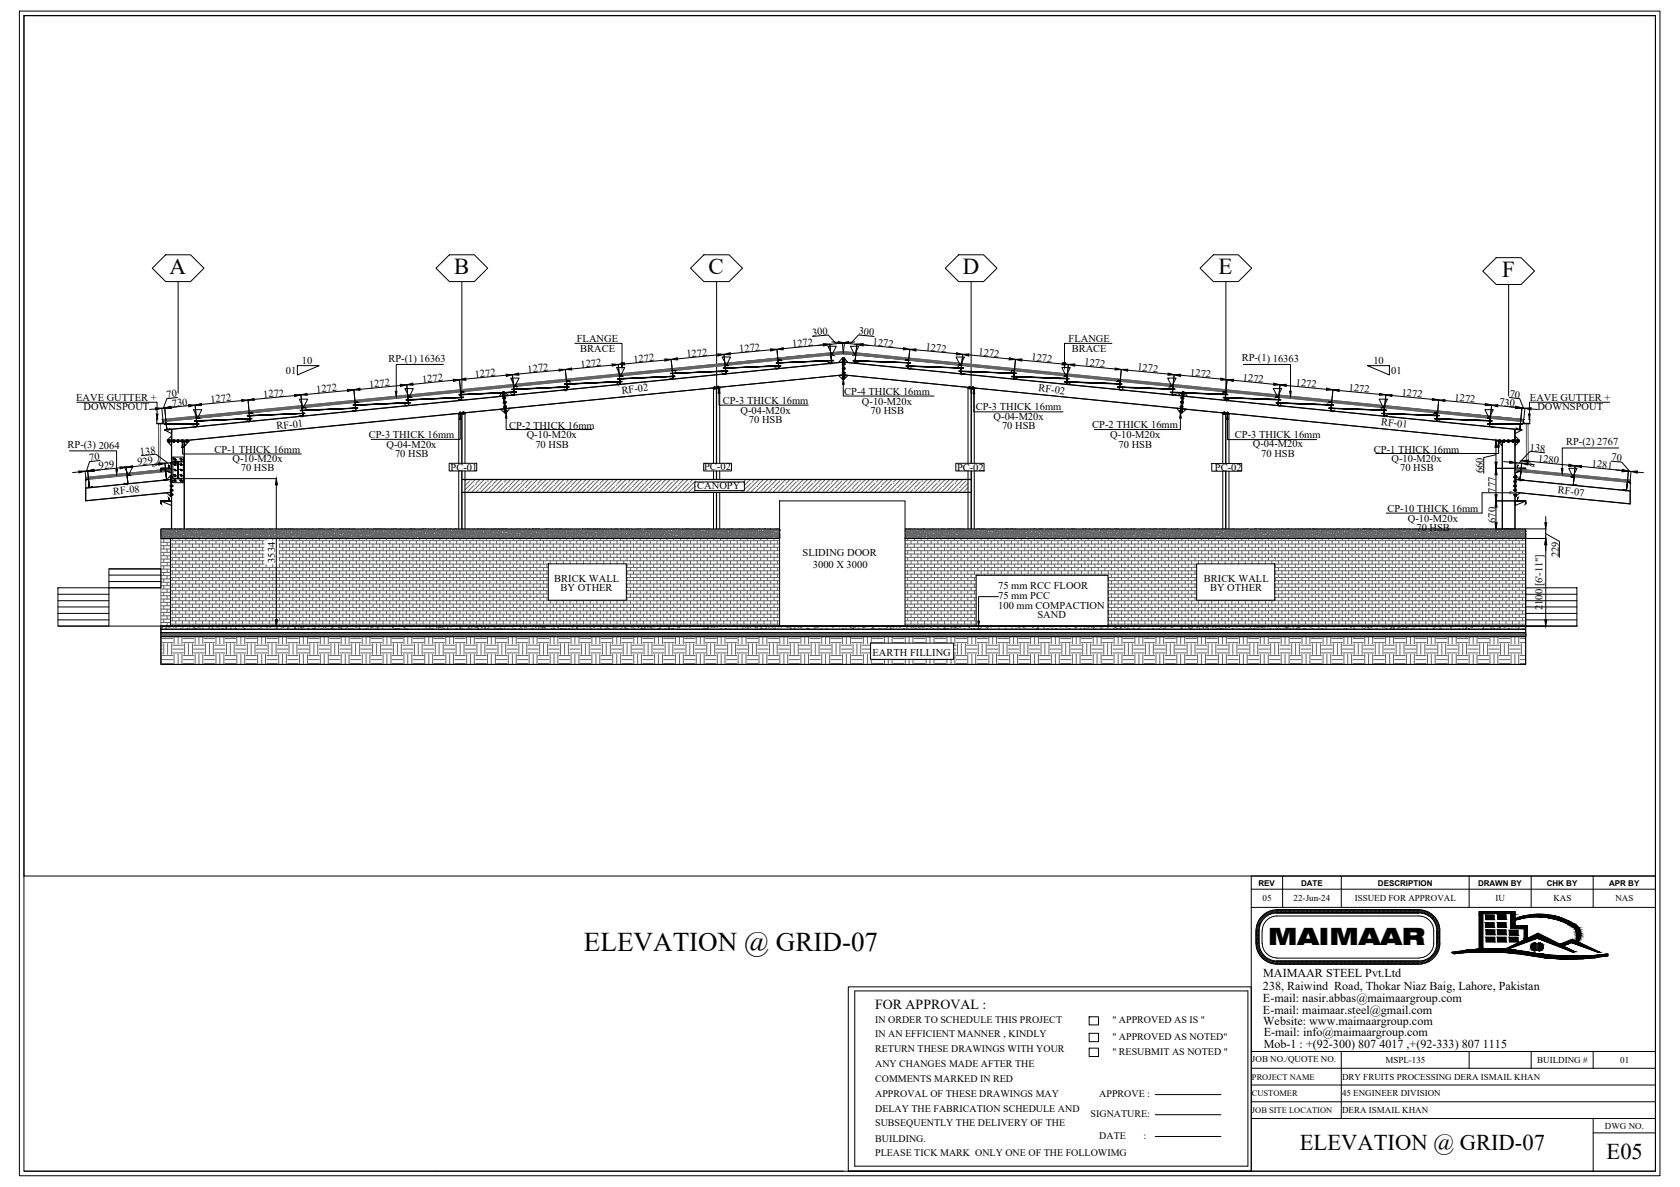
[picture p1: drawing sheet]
<svg xmlns="http://www.w3.org/2000/svg" width="297mm" height="210mm" viewBox="0 0 297 210" stroke-linecap="round" stroke-linejoin="round" font-family="sans-serif">
<defs><g id="words">
<text font-size="4.8" x="103.3" y="168.2">ELEVATION @ GRID-07</text>
<text font-size="4.2" x="224.2" y="167.1">MAIMAAR</text>
<g font-size="4">
<text x="30" y="48.5">A</text>
<text x="80.3" y="48.5">B</text>
<text x="125.3" y="48.5">C</text>
<text x="170.2" y="48.5">D</text>
<text x="215.4" y="48.5">E</text>
<text x="265.6" y="49">F</text>
<text x="229.8" y="203.4">ELEVATION @ GRID-07</text>
<text x="284.1" y="205">E05</text>
</g>
<text font-size="2.5" x="154.7" y="178.4">FOR APPROVAL :</text>
<g font-size="2.1">
<text x="223.4" y="172.8">MAIMAAR STEEL Pvt.Ltd</text>
<text x="223.3" y="175.1">238, Raiwind Road, Thokar Niaz Baig, Lahore, Pakistan</text>
<text x="223.3" y="177.2">E-mail: nasir.abbas@maimaargroup.com</text>
<text x="223.3" y="179.3">E-mail: maimaar.steel@gmail.com</text>
<text x="223.4" y="181.3">Website: www.maimaargroup.com</text>
<text x="223.4" y="183.2">E-mail: info@maimaargroup.com</text>
<text x="223.4" y="185.3">Mob-1 : +(92-300) 807 4017 ,+(92-333) 807 1115</text>
</g>
<g font-size="1.9">
<text x="143.6" y="59.4" transform="rotate(-5 143.6 59.4)">300</text>
<text x="151.8" y="59.1" transform="rotate(5 151.8 59.1)">300</text>
<text x="53.4" y="64.4">10</text>
<text x="68.7" y="64">RP-(1) 16363</text>
<text x="93.3" y="65.9" transform="rotate(-6 93.3 65.9)">1272</text>
<text x="102" y="60.5">FLANGE</text>
<text x="102.6" y="62.2">BRACE</text>
<text x="102.7" y="65" transform="rotate(-5 102.7 65)">1272</text>
<text x="112.1" y="64.1" transform="rotate(-5 112.1 64.1)">1272</text>
<text x="121.4" y="63.2" transform="rotate(-5 121.4 63.2)">1272</text>
<text x="130.8" y="62.3" transform="rotate(-6 130.8 62.3)">1272</text>
<text x="140.1" y="61.4" transform="rotate(-6 140.1 61.4)">1272</text>
<text x="154.3" y="61.1" transform="rotate(5 154.3 61.1)">1272</text>
<text x="163.6" y="61.9" transform="rotate(5 163.6 61.9)">1272</text>
<text x="173" y="62.8" transform="rotate(6 173 62.8)">1272</text>
<text x="182.3" y="63.7" transform="rotate(6 182.3 63.7)">1272</text>
<text x="188.9" y="60.5">FLANGE</text>
<text x="189.5" y="62.2">BRACE</text>
<text x="191.7" y="64.6" transform="rotate(5 191.7 64.6)">1272</text>
<text x="201" y="65.5" transform="rotate(5 201 65.5)">1272</text>
<text x="219.5" y="63.9">RP-(1) 16363</text>
<text x="242.8" y="64.4">10</text>
<text x="13.5" y="70.9">EAVE GUTTER +</text>
<text x="29.5" y="70.4" transform="rotate(-7 29.5 70.4)">70</text>
<text x="30.4" y="71.9" transform="rotate(-5 30.4 71.9)">730</text>
<text x="37.3" y="71.3" transform="rotate(-6 37.3 71.3)">1272</text>
<text x="46.6" y="70.4" transform="rotate(-5 46.6 70.4)">1272</text>
<text x="50.5" y="66.1">01</text>
<text x="56" y="69.5" transform="rotate(-5 56 69.5)">1272</text>
<text x="65.3" y="68.6" transform="rotate(-5 65.3 68.6)">1272</text>
<text x="74.7" y="67.7" transform="rotate(-5 74.7 67.7)">1272</text>
<text x="84" y="66.8" transform="rotate(-6 84 66.8)">1272</text>
<text x="110" y="69.7" transform="rotate(-7 110 69.7)">RF-02</text>
<text x="127.8" y="71.5">CP-3 THICK 16mm</text>
<text x="149.3" y="69.9">CP-4 THICK 16mm</text>
<text x="152.4" y="71.6">Q-10-M20x</text>
<text x="183.6" y="69.1" transform="rotate(7 183.6 69.1)">RF-02</text>
<text x="210.4" y="66.4" transform="rotate(5 210.4 66.4)">1272</text>
<text x="219.7" y="67.3" transform="rotate(6 219.7 67.3)">1272</text>
<text x="229.1" y="68.2" transform="rotate(6 229.1 68.2)">1272</text>
<text x="238.4" y="69.1" transform="rotate(5 238.4 69.1)">1272</text>
<text x="246" y="66.1">01</text>
<text x="247.8" y="70" transform="rotate(5 247.8 70)">1272</text>
<text x="257.1" y="70.9" transform="rotate(5 257.1 70.9)">1272</text>
<text x="265" y="71.6" transform="rotate(5 265 71.6)">730</text>
<text x="266.9" y="70.2" transform="rotate(6 266.9 70.2)">70</text>
<text x="270.5" y="70.8">EAVE GUTTER +</text>
<text x="14.8" y="72.6">DOWNSPOUT</text>
<text x="48.9" y="75.9" transform="rotate(-6 48.9 75.9)">RF-01</text>
<text x="65.2" y="77.5">CP-3 THICK 16mm</text>
<text x="90" y="75.8">CP-2 THICK 16mm</text>
<text x="93.1" y="77.5">Q-10-M20x</text>
<text x="130.9" y="73.2">Q-04-M20x</text>
<text x="132.4" y="74.9">70 HSB</text>
<text x="153.9" y="73.3">70 HSB</text>
<text x="172.5" y="72.6">CP-3 THICK 16mm</text>
<text x="175.7" y="74.3">Q-04-M20x</text>
<text x="177.2" y="75.9">70 HSB</text>
<text x="193.1" y="75.7">CP-2 THICK 16mm</text>
<text x="196.3" y="77.4">Q-10-M20x</text>
<text x="218.4" y="77.4">CP-3 THICK 16mm</text>
<text x="244.1" y="75.1" transform="rotate(7 244.1 75.1)">RF-01</text>
<text x="271.8" y="72.5">DOWNSPOUT</text>
<text x="11.9" y="79.3" transform="rotate(1 11.9 79.3)">RP-(3) 2064</text>
<text x="15.8" y="81.5" transform="rotate(-6 15.8 81.5)">70</text>
<text x="17.5" y="83" transform="rotate(-6 17.5 83)">929</text>
<text x="24.3" y="82.3" transform="rotate(-6 24.3 82.3)">929</text>
<text x="24.8" y="80.5" transform="rotate(-6 24.8 80.5)">138</text>
<text x="37.9" y="80">CP-1 THICK 16mm</text>
<text x="41.1" y="81.7">Q-10-M20x</text>
<text x="42.6" y="83.4">70 HSB</text>
<text x="68.3" y="79.1">Q-04-M20x</text>
<text x="69.8" y="80.8">70 HSB</text>
<text x="79.7" y="83.2">PC-01</text>
<text x="94.7" y="79.1">70 HSB</text>
<text x="124.5" y="83.2">PC-02</text>
<text x="169.2" y="83.2">PC-02</text>
<text x="197.8" y="79.1">70 HSB</text>
<text x="214.8" y="83.3">PC-02</text>
<text x="221.5" y="79.1">Q-04-M20x</text>
<text x="223" y="80.8">70 HSB</text>
<text x="242.9" y="80">CP-1 THICK 16mm</text>
<text x="246" y="81.7">Q-10-M20x</text>
<text x="247.6" y="83.4">70 HSB</text>
<text x="262.3" y="83.7" transform="rotate(-90 262.3 83.7)">660</text>
<text x="270.4" y="79.7" transform="rotate(5 270.4 79.7)">138</text>
<text x="271.9" y="81.6" transform="rotate(6 271.9 81.6)">1280</text>
<text x="276.9" y="78.8" transform="rotate(-1 276.9 78.8)">RP-(2) 2767</text>
<text x="281.4" y="82.6" transform="rotate(6 281.4 82.6)">1281</text>
<text x="284.9" y="81.4" transform="rotate(5 284.9 81.4)">70</text>
<text x="20.1" y="87.6" transform="rotate(-7 20.1 87.6)">RF-08</text>
<text x="123.3" y="86.5">CANOPY</text>
<text x="264.4" y="87.1" transform="rotate(-90 264.4 87.1)">777</text>
<text x="275.4" y="87.3" transform="rotate(7 275.4 87.3)">RF-07</text>
<text x="245.3" y="90.6">CP-10 THICK 16mm</text>
<text x="248.9" y="92.3">Q-10-M20x</text>
<text x="250.4" y="94">70 HSB</text>
<text x="264.4" y="92.5" transform="rotate(-90 264.4 92.5)">670</text>
<text x="48.6" y="99.5" transform="rotate(-90 48.6 99.5)">3534</text>
<text x="141.9" y="98.4">SLIDING DOOR</text>
<text x="143.7" y="100.5">3000 X 3000</text>
<text x="275.6" y="98.5" transform="rotate(-90 275.6 98.5)">229</text>
<text x="98" y="102.8">BRICK WALL</text>
<text x="99.1" y="104.5">BY OTHER</text>
<text x="176.5" y="105.9">75 mm PCC</text>
<text x="176.5" y="104.1">75 mm RCC FLOOR</text>
<text x="176.5" y="107.7">100 mm COMPACTION</text>
<text x="212.9" y="102.8">BRICK WALL</text>
<text x="214" y="104.5">BY OTHER</text>
<text x="272.8" y="107.9" transform="rotate(-90 272.8 107.9)">2100 [6'-11&quot;]</text>
<text x="183.4" y="109.4">SAND</text>
<text x="154.3" y="115.9">EARTH FILLING</text>
</g>
<g font-size="1.8">
<text x="154.7" y="181">IN ORDER TO SCHEDULE THIS PROJECT</text>
<text x="154.7" y="183.3">IN AN EFFICIENT MANNER , KINDLY</text>
<text x="154.7" y="186">RETURN THESE DRAWINGS WITH YOUR</text>
<text x="196.7" y="181">&quot; APPROVED AS IS &quot;</text>
<text x="196.7" y="183.9">&quot; APPROVED AS NOTED&quot;</text>
<text x="154.7" y="188.6">ANY CHANGES MADE AFTER THE</text>
<text x="154.7" y="191.3">COMMENTS MARKED IN RED</text>
<text x="196.7" y="186.6">&quot; RESUBMIT AS NOTED &quot;</text>
<text x="154.7" y="193.9">APPROVAL OF THESE DRAWINGS MAY</text>
<text x="154.7" y="196.6">DELAY THE FABRICATION SCHEDULE AND</text>
<text x="192.8" y="197.6">SIGNATURE:</text>
<text x="194.4" y="194">APPROVE :</text>
<text x="154.7" y="199.2">SUBSEQUENTLY THE DELIVERY OF THE</text>
<text x="154.7" y="201.9">BUILDING.</text>
<text x="194.4" y="201.4">DATE</text>
<text x="202.2" y="201.4">:</text>
<text x="154.7" y="204.5">PLEASE TICK MARK ONLY ONE OF THE FOLLOWIMG</text>
</g>
<g font-size="1.6">
<text x="223.2" y="159.4">05</text>
<text x="228.7" y="159.4">22-Jun-24</text>
<text x="239.5" y="159.4">ISSUED FOR APPROVAL</text>
<text x="264.4" y="159.4">IU</text>
<text x="274.7" y="159.4">KAS</text>
<text x="285.6" y="159.4">NAS</text>
<text x="221.4" y="187.8">JOB NO./QUOTE NO.</text>
<text x="237.3" y="190.9">DRY FRUITS PROCESSING DERA ISMAIL KHAN</text>
<text x="244.9" y="188">MSPL-135</text>
<text x="271.8" y="188">BUILDING #</text>
<text x="286.5" y="188">01</text>
<text x="237.3" y="193.9">45 ENGINEER DIVISION</text>
<text x="237.3" y="196.8">DERA ISMAIL KHAN</text>
<text x="283.8" y="199.6">DWG NO.</text>
</g>
<g font-size="1.5">
<text x="221.4" y="190.9">PROJECT NAME</text>
<text x="221.3" y="193.9">CUSTOMER</text>
<text x="221.4" y="196.8">JOB SITE LOCATION</text>
</g>
<g font-size="1.4">
<text x="222.5" y="156.6">REV</text>
<text x="230" y="156.6">DATE</text>
<text x="243.6" y="156.6">DESCRIPTION</text>
<text x="261.3" y="156.6">DRAWN BY</text>
<text x="273.5" y="156.6">CHK BY</text>
<text x="284.5" y="156.6">APR BY</text>
</g>
</g></defs>
<!-- layer: 2 -->
<g fill="none" stroke="#000" stroke-width=".18">
<path d="M30.3 78.1v15.4M30.4 78.1v15.4M32.6 78.1v15.4M81.1 73.3v8.6M81.7 73.2v8.7M82.2 73.1v8.8M126.2 68.6h.1M126.2 68.7v13.2M126.7 68.6h.1M126.7 68.7v13.2M127.3 68.5h.1M127.3 68.6v13.3"/>
<path d="M171.2 68.5h.1M171.2 68.6v13.3M171.7 68.6h.1M171.7 68.7v13.2M172.3 68.6h.1M172.3 68.8v13.1M216.2 73h.1M216.2 73.1v8.9M216.7 73.1h.1M216.7 73.2v8.8M217.3 73.1h.1M217.3 73.3v8.7"/>
<path d="M265.6 78.1v15.4M267.8 78.1v15.4M267.9 78.1v15.4M30.7 81.6h1.5h-.7v3h.7h-1.5h.8v-3zM32.6 95.2h.1M81.1 83.3v10.2M81.7 83.3v10.2M82.2 83.3v10.2M126.2 83.3v1.5M126.2 87.1v6.4M126.7 83.3v1.5M126.7 87.1v6.4"/>
<path d="M127.3 83.3v1.5M127.3 87.1v6.4M171.2 95.2h.1M171.2 83.3v10.2M171.7 83.3v10.2M171.7 95.2h.1M172.3 95.2h.1M172.3 83.3v10.2M216.2 95.2h.1M216.2 83.3v10.2M216.7 95.2h.1M216.7 83.3v10.2"/>
<path d="M217.3 95.2h.1M217.3 83.3v10.2M267.8 95.2h.1M267.9 95.2h.1"/>
</g>
<!-- layer: COLUMN -->
<g fill="none" stroke="#636466" stroke-width=".18">
<path d="M28.8 74.6l120.3-12.1 120.3 12.1M28.8 74.2l120.3-12 120.3 12M28.4 94.5h.1M28.4 95.1h.1M28.4 94.1h.1M28.4 93.8h.1M28.4 94.7h.1M28.4 93.5h1.7v17.2h-1.7zM28.4 95.3h1.7M28.4 95.9h1.7M28.4 96.5h1.7M28.4 97.1h1.7"/>
<path d="M28.4 97.7h1.7M28.4 98.3h1.7M28.4 98.9h1.7M28.4 99.5h1.7M28.4 94l.1 .1zM28.5 93.8h.1M28.5 94.6h.1M28.6 94.3h.1M28.6 94.9h.1M28.6 94l.1-.1zM28.6 94.6h-.1M28.6 94.8h.1"/>
<path d="M28.6 93.7h.1M28.6 94.2h.1M28.7 94.7h.1M28.7 95h.1M28.7 95.2h.1M28.7 94.1l-.1 .1M28.7 93.7h.1M28.7 94h.1M28.7 94.2h.1M28.7 94.5h.1M28.7 93.5h.1M28.7 95v.1"/>
<path d="M28.7 94.3h.1M28.8 94.5h.1M28.9 93.5h.1M28.9 94.8h.1M28.9 94.1h.1M28.9 93.7h.1M28.9 94.6h.1M28.9 95.1h.1M29 93.7h.1M29 94h.1M29 94.9h.1M29 95.3v.6"/>
<path d="M29 96.5v.6M29 97.7v.6M29 98.9v.6M29 94.2h.1M29 94.1h.1M29 94.7h.1M29 95.1h.1M29.1 93.7h.1M29.1 93.9h.1M29.1 94.2h.1M29.1 94.4h.1M29.1 94.8h.1"/>
<path d="M29.1 95.1h.1M29.1 94.5h.1M29.1 94.7h.1M29.1 95h.1M29.2 94h.1M29.2 94.9h.1M29.2 93.7h.1M29.2 95.2h.1M29.3 94.1h.1M29.3 94.5h.1M29.3 94.8h.1M29.3 93.6h.1"/>
<path d="M29.3 94.6h.1M29.3 94.9h.1M29.3 95.1h.1M29.4 95h.1M29.4 93.8h.1M29.4 93.6h.1M29.4 94.4h.1M29.4 94.6h.1M29.4 94.8h.1M29.4 95.1h.1M29.4 93.7h.1M29.4 94.2h.1"/>
<path d="M29.4 94.3h-.1M29.4 94.2v.1M29.5 93.6h.1M29.5 93.9h.1M29.5 94.1h.1M29.5 94.5h.1M29.5 94.2h.1M29.5 95h.1M29.5 95.1v.1M29.5 94.1v.1M29.5 95.1v.2M29.5 94.7h.1"/>
<path d="M29.5 94.3h.1M29.5 95.9v.6M29.5 97.1v.6M29.5 98.3v.6M29.5 99.5v.5M29.6 93.9h.1M29.6 94.8h.1M29.6 94.2h.1M29.6 94.7h.1M29.7 93.9h.1M29.7 94.2h.1M29.7 94h.1"/>
<path d="M29.7 93.6h.1M29.7 94.5h.1M29.8 94.4h.1M29.8 94.9h.1M29.8 94.3h.1M29.8 94.5h.1M29.8 94.8h.1M29.8 95.1h.1M29.8 93.8h.1M29.8 94.2h.1M29.8 93.6h.1M29.8 94.1h.1"/>
<path d="M29.8 95.2h.1M29.9 93.6h.1M29.9 93.9h.1M29.9 94.5h.1M29.9 95h.1M30 94.1h.1M30 94.2h.1M30 95.2h.1M29.9 93.7h.1M29.9 94.8h.1M30 94.6h.1M30 94.9h.1"/>
<path d="M30 93.8h.1M30 94.8h.1M30.1 93.6h.1M30.1 94.2h.1M30.1 95.2h.1M30.1 93.5v.1M30.1 94.3h.1M30.1 93.8h.1M30.1 94.9h.1M30.1 95.6h16.6M30.1 96.2h16.6M30.1 96.8h16.6"/>
<path d="M30.1 97.4h16.6M30.1 98h16.6M30.1 98.6h16.6M30.1 99.2h16.6M30.1 99.8h16.6M30.2 94.8h.1M30.2 94.2h.1M30.2 94.5h.1M30.2 95h.1M30.2 93.8h.1M30.2 94.3h.1M30.2 94.4h.1"/>
<path d="M30.2 94h.1M30.2 94.6h.1M30.3 94.6h.1M30.3 93.8h.1M30.3 94.9h.1M30.3 95.1h.1M30.3 83.3l-15.1 1.5M30.3 82.9l-15.1 1.5M30.4 93.5h.1M30.4 95.1h.1M30.4 94.3h.1M30.4 94.1h.1"/>
<path d="M30.4 94.2h.1M30.4 93.7h.1M30.4 94.7h.1M30.5 93.7h.1M30.5 94.6h.1M30.5 95.2v.4M30.5 96.2v.6M30.5 97.4v.6M30.5 98.6v.6M30.5 99.8v.5M30.5 95.2h.1M30.6 94h.1"/>
<path d="M30.6 94.2h.1M30.6 94.5h.1M30.6 94.7h.1M30.6 94.9h.1M30.6 95.1h.1M30.6 93.8h.1M30.6 94.3h.1M30.6 93.7h.1M30.7 94.3h.1M30.7 94.6h.1M30.7 95.1h.1M30.6 94.8h.1"/>
<path d="M30.7 94.1h.1M30.8 94.8h.1M30.8 95.1h.1M30.8 94l-.1 .1M30.8 93.7h.1M30.8 94.2h.1M30.9 93.5h.1M30.9 94.1h.1M30.9 94.6h.1M30.9 95.1h.1M30.9 94h.1M30.9 93.7h.1"/>
<path d="M30.9 93.7h-.1M30.9 94.2h.1M30.9 94.4h.1M30.9 94.9h.1M30.9 94.5h.1M30.9 94.8h.1M30.9 95h.1M30.9 94.5v.1M31 93.7h.1M31 93.9h.1M31 93.8h.1M31 94.3h.1"/>
<path d="M31 94.9h.1M31 95.1h.1M31 95.2h.1M31.1 93.7h.1M31.1 94.6h.1M31.1 95.1h.1M31.1 95.6v.6M31.1 96.8v.6M31.1 98v.6M31.1 99.2v.6M31.1 94.3h.1M31.2 94.2h.1"/>
<path d="M31.2 94.5h.1M31.2 94.4h.1M31.2 94.8h.1M31.3 95.1h.1M31.3 93.6h.1M31.3 94h.1M31.3 95h.1M31.3 93.9h.1M31.3 94.1h.1M31.3 94.3h.1M31.3 94.6h.1M31.3 94.8h.1"/>
<path d="M31.3 94.2h.1M31.3 94.5h.1M31.4 93.9h.1M31.4 93.6h.1M31.4 94h.1M31.4 94.3h.1M31.4 94.5h.1M31.4 95.2h.1M31.5 94.6h.1M31.5 94.2h.1M31.5 95.1h.1M31.5 95h.1"/>
<path d="M31.5 93.7h.1M31.5 93.9h.1M31.5 93.8h.1M31.6 94.7l.1-.1zM31.6 94.2h.1M31.6 94.3h.1M31.7 94.8h.1M31.7 95.1h.1M31.7 93.6h.1M31.7 95.2v.4M31.7 96.2v.6M31.7 97.4v.6"/>
<path d="M31.7 98.6v.6M31.7 99.8v.5M31.7 93.8l-.1 .1M31.7 93.8h.1M31.7 94h.1M31.7 94.3h.1M31.7 94.5h.1M31.7 94.7h.1M31.7 95h.1M31.7 94.9h.1M31.7 93.8h-.1M31.7 93.9h.1"/>
<path d="M31.8 95.2h.1M31.8 94.1h.1M31.8 93.9h.1M31.9 94.4h.1M31.9 94.7h.1M31.9 94.6h.1M31.9 95.1h.1M31.9 94.1h.1M32 94.9h.1M32 93.6h.1M32 94.2h.1M32 95h.1"/>
<path d="M32.1 93.7h.1M32.1 94h.1M32.1 94.2h.1M32.1 94.5h.1M32.1 94.7h.1M32.1 94.1h.1M32.1 94.4h.1M32 93.8h.1M32.1 94.9v.1M32.1 93.9h.1M32.1 95h.1M32.1 94.8h.1"/>
<path d="M32.2 94.6h.1M32.2 94.4h.1M32.3 94.4h.1M32.3 94.1h.1M32.3 95.1h.1M32.3 94.7h.1M32.3 94.9h.1M32.3 95.6v.6M32.3 96.8v.6M32.3 98v.6M32.3 99.2v.6M32.3 93.8h.1"/>
<path d="M32.3 94h.1M32.3 95h.1M32.3 94.3h.1M32.4 94.3h.1M32.4 93.9h.1M32.4 94.7h.1M32.4 94.9h.1M32.4 95.2h.1M32.4 94.8h.1M32.4 95.1h.1M32.5 93.7h.1M32.5 94h.1"/>
<path d="M32.5 94.2h.1M32.5 94.4h.1M32.5 93.8h.1M32.5 93.6h.1M32.5 93.9l-.1 .1M32.5 95.1h.1M32.5 94.8h.1M32.6 94h.1M32.6 93.9h.1M32.6 94.4h.1M32.6 93.8h.1M32.6 94.8h.1"/>
<path d="M32.6 94.3h.1M32.6 94.8h-.1M32.6 94.6h.1M32.6 94.7h.1M32.7 95.1h.1M32.7 94.4h.1M32.8 93.7h.1M32.8 94h.1M32.8 94.9h.1M32.8 95h.1M32.8 94.4h.1M32.8 94.6h.1"/>
<path d="M32.8 95.1h.1M32.8 94.3h.1M32.8 94.5h.1M32.8 94.9v.1M32.9 93.7h.1M32.9 93.9h.1M32.9 94.2h.1M32.9 93.6h.1M32.9 95.2v.4M32.9 96.2v.6M32.9 97.4v.6M32.9 98.6v.6"/>
<path d="M32.9 99.8v.5M32.9 94.8h.1M32.9 95.1h.1M32.9 94.4h.1M33 94h.1M33 94.2h.1M33 93.7h.1M33 94.7h.1M33 95.2h.1M33.1 94.7h.1M33.1 95.2h.1M33.1 94.5h.1"/>
<path d="M33.1 93.5h.1M33.1 95h.1M33.1 93.9h.1M33.2 94.6h.1M33.2 94.8h.1M33.2 95.1h.1M33.2 94h.1M33.2 95h.1M33.2 94.3h.1M33.2 93.6h.1M33.2 93.8h.1M33.2 94.1h.1"/>
<path d="M33.2 93.7h.1M33.2 94.5h.1M33.3 94.2h.1M33.3 95.1h.1M33.3 94h.1M33.3 95l.1 .1zM33.4 94.8h.1M33.4 95h.1M33.4 94.4h.1M33.4 94.9l-.1 .1zM33.4 93.7h.1M33.4 94.7h.1"/>
<path d="M33.4 95.2h.1M33.4 94.6h.1M33.4 95.1h.1M33.4 95.6v.6M33.4 96.8v.6M33.4 98v.6M33.4 99.2v.6M33.4 94l.1-.1zM33.5 93.9h.1M33.5 93.6h.1M33.5 94.2h.1M33.6 94.5h.1"/>
<path d="M33.6 94.8h.1M33.6 95h.1M33.6 94.7h.1M33.6 94.3h.1M33.6 93.5h.1M33.6 93.8h.1M33.6 94h.1M33.7 95h.1M33.7 93.7h.1M33.7 93.9v.1M33.7 93.6h.1M33.7 95.1h.1"/>
<path d="M33.7 94.2h.1M33.7 94.4h.1M33.7 94h.1M33.7 94.8h.1M33.8 94.5h.1M33.8 94.7h.1M33.8 95.2h.1M33.9 93.6h.1M33.9 94.5h.1M33.8 95.1h.1M33.9 95.2h.1M33.9 94.1h.1"/>
<path d="M33.9 95h.1M34 94.2h.1M34 94.5h.1M34 94.7h.1M34 95h.1M34 93.9h.1M34 94.1h.1M34 93.7h.1M34 94h.1M34 94.3h.1M34 94.4h.1M34 95.2v.4"/>
<path d="M34 96.2v.6M34 97.4v.6M34 98.6v.6M34 99.8v.5M34.1 95.2h.1M34.1 95.1h.1M34.1 93.7h.1M34.1 94.2h-.1M34.1 93.8h.1M34.1 94.9h.1M34.1 94h.1M34.1 94.5h.1"/>
<path d="M34.2 93.6h.1M34.2 94h.1M34.2 95.1h.1M34.2 94.1h.1M34.2 94.7h.1M34.2 95.2h.1M34.3 94.6h.1M34.3 94.9h.1M34.3 93.6h.1M34.3 94.5h.1M34.3 94.2h.1M34.3 94.4h.1"/>
<path d="M34.3 94.7h.1M34.3 95.2h.1M34.3 93.5h.1M34.3 94h.1M34.4 93.7h.1M34.4 94h.1M34.4 95.1h.1M34.4 94.4h.1M34.4 93.8h.1M34.5 95.1h.1M34.5 93.7h.1M34.5 94.6h.1"/>
<path d="M34.5 94.3h.1M34.5 94h.1M34.5 94.5h.1M34.6 94.8h.1M34.6 95.6v.6M34.6 96.8v.6M34.6 98v.6M34.6 99.2v.6M34.7 95.1h.1M34.7 94h.1M34.7 94.3h.1M34.7 93.6h.1"/>
<path d="M34.7 94.1h.1M34.7 94.4h.1M34.7 94.6h.1M34.7 94.9h.1M34.8 93.7h.1M34.8 93.9h.1M34.8 94.5h.1M34.8 94.4h.1M34.8 94h.1M34.8 94.9h.1M34.8 94.3h.1M34.8 94.6h.1"/>
<path d="M34.8 95.1h.1M34.8 94.8h.1M34.9 93.7h.1M34.9 94h.1M34.9 95.1h.1M34.9 94.5h.1M34.9 95.2h.1M34.9 93.6h.1M34.9 95.1v.1M35 94.2h.1M35 94.3h.1M35 95.1l-.1 .1"/>
<path d="M35 95.1h.1M35 94.8h.1M35.1 95.1h.1M35.1 93.7h.1M35.1 94.8h.1M35.1 93.6h.1M35.1 93.8h.1M35.1 94.1h.1M35.1 94.3h.1M35.1 94.6h.1M35.1 94h.1M35.2 94.4h.1"/>
<path d="M35.2 93.9h.1M35.2 94.8h.1M35.2 94.5h.1M35.2 93.7h.1M35.2 95.2v.4M35.2 96.2v.6M35.2 97.4v.6M35.2 98.6v.6M35.2 99.8v.5M35.3 95.2h.1M35.2 94.1h.1M35.2 95.1h.1"/>
<path d="M35.3 95h.1M35.3 94h.1M35.3 94.5h.1M35.3 93.7h.1M35.3 93.5h.1M35.3 94.7h.1M35.4 94.8h.1M35.4 94.6h.1M35.4 95.2h.1M35.4 95h.1M35.4 94.2h.1M35.4 94.5h.1"/>
<path d="M35.4 93.7h.1M35.5 93.8h.1M35.5 94h.1M35.5 94.3h.1M35.5 94.5h.1M35.5 94.8h.1M35.5 93.6h.1zM35.5 93.5h.1M35.5 94.7h.1M35.6 94.4h.1M35.6 94.1h.1M35.6 93.9h.1"/>
<path d="M35.6 94.2h.1M35.6 93.7h.1M35.6 93.8h.1M35.6 94.7h.1M35.6 95.2h.1M35.6 94.4v.1v-.1M35.6 94v.1M35.7 94.4h.1M35.7 94h.1M35.6 93.6h.1M35.7 94.5h.1M35.8 93.5h.1"/>
<path d="M35.8 95h.1M35.8 94.4h.1M35.7 94.2h.1M35.8 95.2h.1M35.8 93.6h.1M35.8 93.9h.1M35.8 94.8h.1M35.8 95.6v.6M35.8 96.8v.6M35.8 98v.6M35.8 99.2v.6M35.9 93.7h.1"/>
<path d="M35.9 94h.1M35.9 94.2h.1M35.9 94.5h.1M35.9 94.7h.1M35.9 94.9h.1M35.9 94.1h.1M35.9 94.4h.1M36 93.6h.1M36 94.7h.1M36 93.7h.1M36 95.2h.1M36 94.2h.1"/>
<path d="M36 95.1h.1M36.1 93.9h.1M36.1 95.2h.1M36.1 93.7h.1M36.1 94.7h.1M36 94.4h.1M36.1 94h.1M36.1 94.5h.1M36.2 94.4h.1M36.2 94.6h.1M36.2 94.7h.1M36.2 94.9h.1"/>
<path d="M36.2 95.1h.1M36.2 94.8h.1M36.2 94.3h.1M36.2 93.7h.1M36.2 93.8h.1M36.2 93.9h.1M36.2 94.2h.1M36.3 93.6h.1M36.3 95.2h.1M36.3 94.2h.1M36.3 93.7h-.1M36.3 93.7h.1"/>
<path d="M36.4 94.1h.1M36.4 94.3h.1M36.4 94.5h.1M36.4 93.8h.1M36.4 94.7h.1M36.4 95.2v.4M36.4 96.2v.6M36.4 97.4v.6M36.4 98.6v.6M36.4 99.8v.5M36.4 94.6h.1M36.4 95.2h.1"/>
<path d="M36.4 95h.1M36.4 94.7l.1-.1zM36.5 95.1h.1M36.5 94.1h.1M36.5 94.5h.1M36.5 93.7h.1M36.5 94.6h.1M36.5 93.8h.1M36.5 94h.1M36.6 94.6h.1M36.6 94.8h.1M36.6 95.1h.1"/>
<path d="M36.6 93.6h.1M36.6 93.9h.1M36.6 94.1h.1M36.6 94.4h.1M36.6 94.3h.1M36.6 93.7h.1M36.6 94.2h.1M36.6 95.2h.1M36.7 94.1h.1M36.7 94.8h.1M36.7 95.1h.1M36.7 93.7h.1"/>
<path d="M36.7 93.8h.1M36.7 94.5h.1M36.8 93.8h.1M36.8 94.2h.1M36.8 94h.1M36.8 93.6h.1M36.9 94.8h.1M36.9 94.1h.1M36.9 94h.1M36.9 94.9h.1M36.9 94.5h.1M36.9 93.6h.1"/>
<path d="M36.9 95h.1M37 94.8h.1M37 94.5h.1M37 95.1h.1M37 94.9v.1M37 93.6h.1M37 93.8h.1M37 94.1h.1M37 94.3h.1M37 93.7h.1M37 95.6v.6M37 96.8v.6"/>
<path d="M37 98v.6M37 99.2v.6M37 94.2h.1M37.1 94.2h.1M37.1 94.5h.1M37.1 93.8h.1M37.2 94.8h.1M37.2 93.8h.1M37.2 94.7h-.1M37.2 94.6v.1M37.2 93.7h.1M37.3 94h.1"/>
<path d="M37.3 94.2h.1M37.3 94.1h.1M37.3 94.6h.1M37.3 94.9h.1M37.3 93.9h.1M37.3 94.5h.1M37.3 94.8h.1M37.3 95h.1M37.3 94.4h.1M37.4 93.8h.1M37.4 94h.1M37.4 94.5h.1"/>
<path d="M37.4 94.9h.1M37.3 94.3h.1M37.4 95h.1M37.4 93.7h.1M37.5 93.7h.1M37.5 93.9h.1M37.5 95.1h.1M37.4 94.8h.1M37.5 94.5h.1M37.5 94.1h.1M37.5 94.7h.1M37.5 94.2h.1"/>
<path d="M37.6 93.8h.1M37.6 95.2v.4M37.6 96.2v.6M37.6 97.4v.6M37.6 98.6v.6M37.6 99.8v.5M37.6 94.7h.1M37.6 95h.1M37.7 93.7h.1M37.7 94.1h.1M37.7 94.6h.1M37.7 94.2h.1"/>
<path d="M37.7 94.5h.1M37.7 94.7h.1M37.7 94.9h.1M37.7 95.2h.1M37.7 94.8h.1M37.8 93.7h.1M37.8 94h.1M37.8 94.9h.1M37.8 93.9h.1M37.8 94.4h.1M37.8 94.7h.1M37.9 94.9h.1"/>
<path d="M37.9 93.6h.1M37.8 94.3h.1M37.9 94.5h.1M37.9 94h.1M37.9 95h.1M38 93.8h.1M38 94.8h.1M38 95h.1M38 94.1h.1M38 94.4h.1M38.1 94.1h.1M38.1 94.6h.1"/>
<path d="M38.1 94.2h.1M38.1 94.4h.1M38.1 94.9h.1M38.1 95.1h.1M38.1 93.7h.1M38.1 93.9h.1M38.2 94.5h.1M38.2 95.2h.1M38.2 94.9h.1M38.2 93.8h.1M38.2 94.3h.1M38.2 94.7h.1"/>
<path d="M38.2 95.6v.6M38.2 96.8v.6M38.2 98v.6M38.2 99.2v.6M38.2 94.1h.1M38.2 93.7h.1M38.3 94.3h.1M38.3 94.5h.1M38.3 94l.1-.1zM38.3 93.8h.1M38.4 94.9h.1M38.4 95.1h.1"/>
<path d="M38.4 93.9h.1M38.4 94h.1M38.4 93.5h.1M38.4 93.8h.1M38.4 94.2h.1M38.4 94.4h.1M38.5 93.9h.1M38.5 94.1h.1M38.5 94.3h.1M38.5 94.6h.1M38.5 94.8h.1M38.5 94.9h.1"/>
<path d="M38.5 93.6h.1M38.6 94.6h.1M38.6 94.8h.1M38.6 94.9h.1M38.6 93.8h.1M38.6 93.7h.1M38.7 95.1h.1M38.7 94.2h.1M38.7 93.8h.1M38.7 94.5h.1M38.7 94.1h-.1M38.7 94v.1"/>
<path d="M38.8 94.3h.1M38.8 93.9h.1M38.8 94.8h.1M38.8 94.9l-.1 .1zM38.8 95.2v.4M38.8 96.2v.6M38.8 97.4v.6M38.8 98.6v.6M38.8 99.8v.5M38.8 95.1h.1M38.8 94.2h.1M38.9 94h.1"/>
<path d="M38.9 94.3h.1M38.9 94.5h.1M38.9 94.8h.1M38.9 94.2h.1M38.9 94.6h.1M38.9 93.6h.1M38.9 93.8h.1M38.9 94.9h.1M38.9 93.7h.1M38.9 94.4h.1M39 93.8h.1M39 94.5h.1"/>
<path d="M39 93.7h.1M39 94.6h.1M39 95h.1M39.1 95.1h.1M39.1 94.1h.1M39.1 94.9v.1M39.1 94.5h.1M39.2 93.7h.1M39.2 94h.1M39.2 93.9h.1M39.2 95h.1M39.2 93.8h.1"/>
<path d="M39.2 94.8h.1M39.2 94.5h.1M39.2 94.2h.1M39.2 94.7h.1M39.3 94.8h.1M39.3 95h.1M39.3 93.7h.1M39.4 95h.1M39.4 93.9h.1M39.4 95.6v.6M39.4 96.8v.6M39.4 98v.6"/>
<path d="M39.4 99.2v.6M39.4 94h.1M39.4 93.8h.1M39.5 93.6h.1M39.5 94.5h.1M39.5 94.2h-.1M39.5 94.7h.1M39.5 94.6h.1M39.5 94.1h.1M39.5 95h.1M39.5 93.9h.1M39.6 94.7h.1"/>
<path d="M39.6 94.9h.1M39.6 95.2h.1M39.6 95l-.1 .1M39.6 95v.1M39.6 93.7h.1M39.6 94h.1M39.6 94.2h.1M39.6 94.5h.1M39.7 94.8h.1M39.7 94.4h.1M39.7 94.7h.1M39.7 94.2h.1"/>
<path d="M39.8 94.7h.1M39.8 95h.1M39.8 93.8h.1M39.8 95.2h.1M39.8 94.3h.1M39.9 93.9h.1M39.9 94.2h.1M39.9 94.6h.1M39.9 94.4h.1M39.9 94h.1M39.9 94.9h.1M39.9 93.9v.1"/>
<path d="M40 94.6h.1M40 94.9h.1M40 95.1h.1M40 94.4h.1M40 93.9h.1M40 95.2v.4M40 96.2v.6M40 97.4v.6M40 98.6v.6M40 99.8v.5M40 94.5h.1M40 93.7h.1"/>
<path d="M40 94.2h.1M40 93.8h.1M40 95.2h.1M40 94.7h.1M40.1 93.6h.1M40.1 93.9h.1M40.1 93.7h.1M40.1 94.6h.1M40.1 95h.1M40.1 93.5h.1M40.1 95.1h.1M40.2 93.5h.1"/>
<path d="M40.2 94.1h.1M40.2 93.8h.1M40.2 94.6h.1M40.2 94.9h.1M40.2 94.3v.1M40.3 93.6h.1M40.3 94.6h.1M40.3 95.1h.1M40.3 94.8h.1M40.3 93.8h.1M40.3 94h.1M40.3 94.3h.1"/>
<path d="M40.3 95.1v.1M40.4 93.6h.1M40.4 93.8h.1M40.4 94.1h.1M40.4 94.3h.1M40.4 95.1l-.1 .1M40.4 94.6h.1M40.4 94.2h.1M40.4 94.7h.1M40.5 94.1h.1M40.5 94h.1M40.5 94.8h.1"/>
<path d="M40.5 93.6h.1M40.5 94.5h.1M40.5 94.6h.1M40.5 94v.1M40.6 93.5h.1M40.6 95h.1M40.6 94.5v.1M40.6 95.6v.6M40.6 96.8v.6M40.6 98v.6M40.6 99.2v.6M40.6 94.3h.1"/>
<path d="M40.6 93.9h.1M40.6 94h.1M40.6 95.1h.1M40.7 93.5h.1M40.7 94.6h.1M40.7 94.3h.1M40.7 94.5h.1M40.7 94.8h.1M40.7 95h.1M40.7 94h.1M40.7 94.9h.1M40.8 93.6h.1"/>
<path d="M40.8 93.8h.1M40.8 94h.1M40.8 95.1h.1M40.8 94.3h.1M40.8 94.8h.1M40.8 95.2h.1M40.8 93.7h.1M40.8 94.2h.1M40.9 94.7h.1M40.9 94.3h.1M40.9 95h.1M40.9 94.5h.1"/>
<path d="M40.9 93.6v.1M40.9 94.4h.1M41 94.8h.1M41 95.1h.1M41 93.9h.1M41 94h.1M41 93.6h-.1M41 93.7h.1M41 94.4v.1M41.1 94.6h.1M41.1 94.4l-.1 .1M41.1 94.5h.1"/>
<path d="M41.1 94.7h.1M41.1 95h.1M41.1 94h.1M41.1 93.8h.1M41.1 95.2v.4M41.1 96.2v.6M41.1 97.4v.6M41.1 98.6v.6M41.1 99.8v.5M41.1 93.7h.1M41.1 94.2h.1M41.1 94.8h.1"/>
<path d="M41.1 95.2h.1M41.2 94.2h.1M41.2 95.1h.1M41.2 95.1l-.1 .1M41.2 95h.1M41.2 94.8h.1M41.2 93.8h.1M41.2 94.7h.1M41.3 93.7h.1M41.3 95.1h.1M41.3 94.7l.1-.1zM41.4 94.2h.1"/>
<path d="M41.4 94.5h.1M41.4 93.9h.1M41.4 94.4h.1M41.4 93.5h.1M41.4 94.8h.1M41.5 94.2h.1M41.5 94.4h.1M41.5 94.7h.1M41.5 94.9h.1M41.5 95.2h.1M41.5 94.1h.1M41.5 93.7h.1"/>
<path d="M41.5 94h.1M41.6 94.1l-.1 .1zM41.6 94.5h.1M41.6 94.3h.1M41.6 94.8h.1M41.6 94.1h.1M41.6 95.1h.1M41.6 94.7h.1M41.7 93.7h.1M41.7 94.6h.1M41.7 95h.1M41.7 95.1h.1"/>
<path d="M41.7 95.2h.1M41.7 95.6v.6M41.7 96.8v.6M41.7 98v.6M41.7 99.2v.6M41.7 93.6h.1M41.7 93.7v.1M41.7 93.9h.1M41.8 94.3h.1M41.8 94.6h.1M41.8 95h.1M41.8 95.1h.1"/>
<path d="M41.8 94.2h.1M41.8 94.9v.1M41.9 94.1h.1M41.9 94.4h.1M41.9 94.6h.1M41.9 94.9h.1M41.9 94.7h.1M41.9 93.7h.1M41.9 93.9h.1M41.9 93.5h.1M41.9 94h.1M42 93.6h.1"/>
<path d="M42 94.4h.1M42 95.2h.1M42 94.3h.1M42 93.9h.1M42 94.8h.1M42 94.1h.1M42 95h.1M42 94.2h.1M42.1 94.4h.1M42.1 94.7h.1M42.1 93.6h.1M42.1 94.5h.1"/>
<path d="M42.1 95.1h.1M42.2 93.9h.1M42.2 94.9h.1M42.2 93.6h.1M42.2 94.2h.1M42.2 95.1h.1M42.2 94.1h.1M42.2 94.3h.1M42.2 94.6h.1M42.2 94.8h.1M42.2 94.7h.1M42.3 93.6h.1"/>
<path d="M42.3 93.8h.1M42.3 94.1h.1M42.3 94.4h.1M42.3 93.5h.1M42.3 94h.1M42.3 95.2v.4M42.3 96.2v.6M42.3 97.4v.6M42.3 98.6v.6M42.3 99.8v.5M42.4 94.6h.1M42.4 94.7h.1"/>
<path d="M42.4 94.3h.1M42.4 94.8h.1M42.5 94.1h.1M42.5 95.1h.1M42.5 94h.1M42.5 94.9h.1M42.4 93.7h.1M42.5 93.9h.1M42.5 93.8h.1M42.5 93.5h.1M42.5 94.5h.1M42.5 93.8v.1"/>
<path d="M42.5 94.3h.1M42.5 94.2h.1M42.6 95h.1M42.6 94.2h.1M42.6 94.8h.1M42.6 94h.1M42.6 94.3h.1M42.6 94.5h.1M42.6 95.1h.1M42.7 93.5h.1M42.7 93.8h.1M42.7 93.6h.1"/>
<path d="M42.7 94.7h.1M42.7 94.2h.1M42.7 95.1h.1M42.7 94.7l-.1 .1M42.7 94h.1M42.8 94h.1M42.8 94.3h.1M42.8 94.8h.1M42.8 93.7h.1M42.8 94.5h.1M42.9 95h.1M42.9 95.1h.1"/>
<path d="M42.9 95.6v.6M42.9 96.8v.6M42.9 98v.6M42.9 99.2v.6M42.9 94h.1M42.9 94.4h.1M42.9 94.8h.1M43 95h.1M43 95.2h.1M43 93.7h.1M43 94h.1M43 94.2h.1"/>
<path d="M43 94.5h.1M43 94.7h.1M43.1 94.7h.1M43.1 94.8h.1M43.1 93.6h.1M43.1 94h.1M43.1 94.1h.1M43.1 95h.1M43.1 94.2h.1M43.2 94.3h.1M43.2 94l.1-.1zM43.2 94.8h.1"/>
<path d="M43.2 94h.1M43.2 94.2h.1M43.3 94h.1M43.3 94.5h.1M43.3 95.1h.1M43.3 94.9h.1M43.3 93.8h.1M43.3 94.3h.1M43.3 94.8h.1M43.4 93.7h.1M43.4 93.9h.1M43.4 94.2h.1"/>
<path d="M43.4 94.4h.1M43.4 94.7h.1M43.4 95h.1M43.4 94.8h.1M43.4 94.8v.1v-.1M43.5 94.2h.1M43.5 93.6h.1M43.5 94.1h.1M43.5 95.2v.4M43.5 96.2v.6M43.5 97.4v.6M43.5 98.6v.6"/>
<path d="M43.5 99.8v.5M43.5 94h.1M43.5 93.7h.1M43.6 94.7h.1M43.6 95h.1M43.6 93.7h.1M43.6 94.4h.1M43.6 94.8h.1M43.6 94.3h.1M43.6 94.2h.1M43.7 93.9h.1M43.7 95.1h.1"/>
<path d="M43.7 94.8h.1M43.7 94h.1M43.8 93.6h.1M43.8 93.9h.1M43.8 94.1h.1M43.8 94.4h.1M43.8 94.6h.1M43.8 94.7h.1M43.8 93.8h.1M43.8 94.8h.1M43.8 94.2h.1M43.8 95.2h.1"/>
<path d="M43.8 93.7h.1M43.9 95h.1M43.9 93.6h.1M43.9 94.1h.1M43.9 95.1h.1M43.9 94.4h.1M43.9 93.9h.1M43.9 94.8h.1M44 94.4h.1M44 94.8h.1M44 94.7h.1M44.1 95.1h.1"/>
<path d="M44.1 93.7h.1M44.1 95.6v.6M44.1 96.8v.6M44.1 98v.6M44.1 99.2v.6M44.1 94.5h.1M44.1 94.8h.1M44.1 95.2h.1M44.1 94h.1M44.2 94.3h.1M44.1 94v.1M44.1 94.1h-.1"/>
<path d="M44.2 93.6h.1M44.2 93.8h.1M44.2 94.1h.1M44.2 93.9h.1M44.2 93.7h.1M44.2 94.6h.1M44.2 94.9v.1M44.2 94.4h.1M44.2 94.8h.1M44.2 94.2h.1M44.2 95.1h.1M44.2 94h.1"/>
<path d="M44.2 94.9h.1M44.3 95.1h.1M44.3 93.6h.1M44.3 94.1h.1M44.3 93.8h.1M44.3 94.9h.1M44.4 93.6h.1M44.4 94.4h.1M44.4 94.9h.1M44.4 93.9h.1M44.4 94.8h.1M44.4 94.1h.1"/>
<path d="M44.5 94.5h.1M44.5 94.8h.1M44.5 95h.1M44.5 94.6h.1M44.5 94.9h.1M44.5 95.2h.1M44.5 93.8h.1M44.5 94h.1M44.5 94.2h.1M44.5 93.5h.1M44.6 95.1h.1M44.6 93.8h-.1"/>
<path d="M44.6 94.8h-.1M44.6 93.8h.1M44.6 94.8h.1M44.6 93.6h.1M44.6 94.5h.1M44.7 93.7h.1M44.7 94.1h.1M44.7 95.1h.1M44.7 95.2v.4M44.7 96.2v.6M44.7 97.4v.6M44.7 98.6v.6"/>
<path d="M44.7 99.8v.5M44.7 94.3h.1M44.7 94.6h.1M44.7 94.4h.1M44.8 94.9h.1M44.8 94.8h.1M44.8 94.4h.1M44.8 93.8h.1M44.8 94.7h.1M44.9 94.5h.1M44.9 94.7h.1M44.9 95h.1"/>
<path d="M44.9 95.2h.1M44.9 94h.1M44.9 94.3h.1M44.9 93.7h.1M44.9 94.2h.1M45 94.5h.1M45 94.8h.1M45 95.1h-.1M45 95v.1M45 95.1h.1M45 93.7h.1M45 93.5h.1"/>
<path d="M45.1 93.7h.1M45.1 94h.1M45.1 94.1h.1M45.1 95h.1M45.1 93.9h.1M45.1 94.6h.1M45.2 94.2h.1M45.2 94.4h.1M45.2 94.9h.1M45.2 95.1h.1M45.3 94.2h.1M45.3 94.4h.1"/>
<path d="M45.3 94.7h.1M45.3 94.9h.1M45.3 95.1h.1M45.3 93.7h.1M45.3 94.8h.1M45.3 95.2h.1M45.3 94.6h.1M45.3 95.6v.6M45.3 96.8v.6M45.3 98v.6M45.3 99.2v.6M45.3 93.9h.1"/>
<path d="M45.3 94h.1M45.3 94.1l.1-.1zM45.3 95h.1M45.3 94.9v.1M45.4 94.5h.1M45.4 94.8h.1M45.5 93.7h.1M45.5 94.2h.1M45.5 95h.1M45.5 94h.1M45.5 94.4h.1M45.5 94.9h.1"/>
<path d="M45.5 93.5h.1M45.6 93.7h.1M45.6 94.5h.1M45.6 94.9h.1M45.6 93.5h.1M45.6 94.1h.1M45.6 94.4h.1M45.6 94.6h.1M45.6 94.8h.1M45.6 95.1h.1M45.6 94.2h.1M45.6 93.9h.1"/>
<path d="M45.7 93.6h.1M45.7 93.9h.1M45.7 94.5h.1M45.7 94.3l-.1 .1M45.7 94.7h.1M45.7 94.1h.1M45.8 94.4h.1M45.8 95.2h.1M45.8 93.9h.1M45.8 94.2h.1M45.8 94.8h.1M45.8 95.1l-.1 .1"/>
<path d="M45.8 93.7h.1M45.8 95h.1M45.8 95.2v.4M45.8 96.2v.6M45.8 97.4v.6M45.8 98.6v.6M45.8 99.8v.5M45.9 94.4h.1M45.9 94.5h.1M45.9 93.9h.1M45.9 94.3h.1M45.9 94.8h.1"/>
<path d="M46 94.9h.1M46 95.2h.1M45.9 93.8h.1M46 94h.1M46 94.3h.1M46 94.5h.1M46 94.8h.1M46 95.1h.1M46 93.6h.1M46 93.9h.1M46.1 93.6h.1M46.1 93.8h.1"/>
<path d="M46.1 94.1h.1M46.1 94.5h.1M46.1 94.9h.1M46.1 94h.1M46.2 93.6h.1M46.2 94.6h.1M46.2 94.8h.1M46.2 94.7l.1-.1zM46.2 93.9v.1M46.2 95.2h.1M46.2 93.7h.1M46.3 94.5h.1"/>
<path d="M46.3 93.8h.1M46.3 94.2h.1M46.4 95h.1M46.4 94.4h.1M46.4 94.6h.1M46.4 94.5h.1M46.4 94.2h.1M46.4 95.2h.1M46.4 95.1h.1M46.4 94.1h.1M46.4 93.8h.1M46.4 94h.1"/>
<path d="M46.4 94.8h.1M46.4 93.6h.1M46.4 94.9h.1M46.4 95.6v.6M46.4 96.8v.6M46.4 98v.6M46.4 99.2v.6M46.5 93.5h.1M46.5 94.1h.1M46.5 94.5h-.1M46.5 94.4l-.1 .1M46.5 94.4h.1"/>
<path d="M46.6 94.1h.1M46.6 94.3h.1M46.6 93.6h.1M46.6 94.9h.1M46.7 94.6h.1M46.7 93.7h.1M46.7 94.2h.1M46.7 95h.1M46.7 94h.1M46.7 95.1h.1M46.7 94.9v.1M46.7 94.9h.1"/>
<path d="M46.7 95.2h.1M46.7 93.8h.1M46.7 94.5h.1M46.8 93.7h.1M46.8 94h.1M46.8 94.2h.1M46.8 94.5h.1M46.8 94.7h.1M46.8 95.1h.1M46.8 94.3h.1M46.8 94.6h.1M46.9 94.4h.1"/>
<path d="M46.9 95.1h.1M46.9 94.8h.1M46.9 94.1h.1M46.9 93.7h.1M46.9 94.3h.1M47 94.9h.1M47 93.9h.1M47 94h.1M47 93.7h.1M47 94.2h.1M47 95.2v.3M47 99.8v.5"/>
<path d="M47.1 94.8h.1M47.1 94.9h.1M47.1 95.1h.1M47.1 94.5h.1M47.2 93.7h.1M47.2 93.9h.1M47.2 94.2h.1M47.2 94.4h.1M47.2 94.6h.1M47.2 95.1h.1M47.2 95h.1M47.2 93.7l-.1 .1"/>
<path d="M47.2 94.1h.1M47.2 94.5v.1M47.2 94.7h.1zM47.3 94.2h.1M47.3 94.5h.1M47.3 94.1h.1M47.3 94.5l-.1 .1M47.4 94.8h.1M47.4 94.9h.1M47.4 94.2h.1M47.4 95.2h.1M47.4 93.8h.1"/>
<path d="M47.5 94.2h.1M47.5 94.6h.1M47.5 94.8h.1M47.5 95.1h.1M47.5 94h.1M47.5 93.6h.1M47.5 93.9h.1M47.5 94.1h.1M47.5 94.3h.1M47.5 94.5h.1M47.5 95h.1M47.6 94.5h.1"/>
<path d="M47.6 93.5h.1M47.6 95h.1M47.6 94h.1M47.6 93.5l.1 .1M47.7 93.7h.1M47.7 93.9h.1M47.7 94.2h.1M47.7 93.6h.1M47.7 94.5h.1M47.7 93.6v.1M47.7 93.5v.2M47.7 95h.1"/>
<path d="M47.8 94.2h.1M47.7 94.1h.1M47.8 94.9h.1M47.8 94.7h.1M47.8 95h.1M47.8 93.8h.1M47.8 95.1h.1M47.9 94.5h.1M47.9 94.8h.1M47.9 95h.1M47.9 93.6h.1M47.9 93.8h.1"/>
<path d="M47.9 94h.1M47.9 94.3h.1M47.9 95.2h.1M47.9 93.8v.1M48 93.9h.1M48 93.8l-.1 .1M48 94.7h.1M48 94.7v.1M48 94.4h.1M48 94.2h.1M48 94h.1M48.1 94.9h.1"/>
<path d="M48.1 94h.1M48.1 94.5h.1M48.1 93.6h.1M48.2 94.9h.1M48.2 94.1h.1M48.2 94.4h.1M48.2 93.8h.1M48.2 94.3h.1M48.2 95.2v.3M48.2 99.8v.5M48.3 94.5h.1M48.3 94.7h.1"/>
<path d="M48.3 95h.1M48.3 94.1h.1M48.3 95.1h.1M48.3 93.7h.1M48.3 94h.1M48.3 94.2h.1M48.3 94.6h.1M48.3 94.8h.1M48.4 95.1h.1M48.4 93.8h.1M48.4 94.1h.1M48.5 94.2h.1"/>
<path d="M48.5 94.3h.1M48.5 93.9h.1M48.5 94.4h.1M48.5 94.8h.1M48.6 94.8h.1M48.6 95.1h.1M48.6 95h.1M48.6 93.5h.1M48.6 93.8h.1M48.6 94.3h.1M48.6 94.2h.1M48.6 94.4h.1"/>
<path d="M48.6 94.7h.1M48.6 94.9h.1M48.6 95.2h.1M48.7 93.7h.1M48.7 94h.1M48.7 95h.1M48.7 94.6h.1M48.7 95.1h.1M48.8 94.6h.1M48.8 94.8h.1M48.8 95.1h.1M48.8 94.2h.1"/>
<path d="M48.8 94.8v.1M48.9 95.1h.1M48.9 94.2h.1M48.9 94.8h-.1M48.9 93.7h.1M48.9 93.5h.1M48.9 94.8h.1M48.9 94.5h.1M48.9 93.8h.1M49 94.3h.1M49 95h.1M49 94.4h.1"/>
<path d="M49 94.6h.1M49 94.9h.1M49 95.1h.1M49 94.8h.1M49 93.8h.1M49.1 93.7h.1M49.1 93.9h.1M49.1 94.1h.1M49.1 94.6h.1M49.1 95.1h.1M49.1 94h.1M49.1 94.9h.1"/>
<path d="M49.1 94.2h.1M49.2 94.5h.1M49.2 94.2h.1M49.2 93.7h.1M49.3 95h.1M49.3 93.6h.1M49.4 93.7h.1M49.4 94h.1M49.4 95h.1M49.4 94.7h.1M49.4 95.6h88.4M49.4 96.2h88.4"/>
<path d="M49.4 96.8h88.4M49.4 97.4h88.4M49.4 98h88.4M49.4 98.6h88.4M49.4 99.2h88.4M49.4 99.8h47.5M49.3 94.2h.1M49.4 94.8h.1M49.4 94.1h.1M49.4 94.3h.1M49.4 94.6h.1M49.4 95.1h.1"/>
<path d="M49.4 93.8h.1M49.4 94.2h.1M49.4 95.2h.1M49.4 95.2v.4M49.4 96.2v.6M49.4 97.4v.6M49.4 98.6v.6M49.4 99.8v.5M49.4 93.6h.1M49.5 94.8h.1M49.5 95h.1M49.5 94.6h.1"/>
<path d="M49.5 94.1l-.1 .1M49.5 93.7h.1M49.5 95.1h.1M49.5 93.9h.1M49.6 95h.1M49.6 94.3h.1M49.6 93.9h.1M49.7 94.2h.1M49.7 94.5h.1M49.7 94.7h.1M49.7 93.6h.1M49.7 95h.1"/>
<path d="M49.7 93.7h.1M49.7 93.7l.1 .1M49.8 93.8h.1M49.8 94h.1M49.8 94.3h.1M49.8 94.5h.1M49.8 94.8h.1M49.8 95h.1M49.8 93.9h.1M49.8 93.7h.1M49.8 94.6h.1M49.8 93.5h.1"/>
<path d="M49.8 93.6h.1M49.8 94.2h.1M49.8 95.1h.1M49.9 94.4h.1M49.9 94.2h.1M49.9 94.6h.1M49.9 95.1h.1M50 94.7h.1M50 94.8h.1M50 93.8h.1M50 95.6v.6M50 96.8v.6"/>
<path d="M50 98v.6M50 99.2v.6M50 94.6h.1M50 95.2h.1M50 94.2h.1M50.1 93.9h.1M50.1 94.1h.1M50.1 93.6h.1M50.1 95.2h.1M50.2 94h.1M50.2 94.2h.1M50.2 94.5h.1"/>
<path d="M50.2 94.7h.1M50.2 95h.1M50.2 94.4h.1M50.2 93.9h.1M50.2 93.7h.1M50.2 94.9h.1M50.2 95.2h.1M50.2 93.6h.1M50.2 94.1h.1M50.2 94.3h.1M50.3 93.6h.1M50.3 93.8h.1"/>
<path d="M50.3 94.6h.1M50.3 95.1h.1M50.3 94.2v.1M50.3 94.2h-.1M50.4 94.1h.1M50.4 93.5h.1M50.4 94.3h.1M50.4 94.6h.1M50.4 94.9h.1M50.4 93.7h.1M50.4 94.7h.1M50.5 93.5h.1"/>
<path d="M50.5 94.9h.1M50.5 95.2h.1M50.5 95.1h.1M50.5 93.6h.1M50.5 93.9h.1M50.5 94.2h.1M50.5 94.4h.1M50.5 94.7h.1M50.5 93.8h.1M50.6 93.7h.1M50.6 94.4h.1M50.6 95.2v.4"/>
<path d="M50.6 96.2v.6M50.6 97.4v.6M50.6 98.6v.6M50.6 99.8v.5M50.6 94.3h.1M50.6 94.6h.1M50.7 94.7h.1M50.7 94h.1M50.7 94.5h.1M50.7 94.9h.1M50.7 94.8h.1M50.7 95.1h.1"/>
<path d="M50.8 94.3h.1M50.8 94h.1M50.8 93.7h.1M50.8 94.6h.1M50.8 93.8h.1M50.9 94.6h.1M50.9 94.9h.1M50.9 95.1h.1M50.9 94.5h.1M50.9 93.6h.1M50.9 94.4h.1M50.9 95.2h.1"/>
<path d="M50.9 93.7h.1M50.9 93.9h.1M50.9 94.1h.1M51 93.5h.1M51 95.1h.1M51 93.9h.1M51 94.4h.1M51 93.7h.1M51 94h.1M51 93.5l-.1 .1M51.1 94.7h.1M51 94.9h.1"/>
<path d="M51.1 94.3h.1M51.1 94.2h.1M51.1 95.1h.1M51.1 94.4h.1M51.1 94.9h.1M51.1 93.5h.1M51.1 94h.1M51.2 94.8h.1M51.2 95.1h.1M51.2 95.2h.1M51.2 95.6v.6M51.2 96.8v.6"/>
<path d="M51.2 98v.6M51.2 99.2v.6M51.2 93.7h.1M51.2 94.3h.1M51.2 94.1h.1zM51.2 95.1l-.1 .1M51.3 94.8h.1M51.3 95.1h.1M51.3 93.7h.1M51.3 93.6h.1M51.3 94.5h.1M51.3 93.8h.1"/>
<path d="M51.3 94.1h.1M51.3 94.3h.1M51.3 94h.1M51.4 94.5h.1M51.4 94.8h.1M51.4 93.9h.1M51.4 94.4h.1M51.4 95h.1M51.4 93.6h.1M51.5 93.7h.1M51.5 94.7h.1M51.5 95.2h.1"/>
<path d="M51.5 93.6h.1M51.5 94.3h.1M51.5 95h.1M51.6 94.2h.1M51.6 94.5h.1M51.6 93.9h.1M51.6 94.8h.1M51.6 94.9v.1M51.6 94.3h.1M51.6 95h.1M51.6 94.7h.1M51.7 93.5h.1"/>
<path d="M51.7 93.8h.1M51.7 94h.1M51.7 94.2h.1M51.7 94.5h.1M51.7 93.7h.1M51.7 95.1h.1M51.7 94.4h.1M51.8 93.9h.1M51.8 94.4h.1M51.8 93.6h.1M51.8 95.2v.4M51.8 96.2v.6"/>
<path d="M51.8 97.4v.6M51.8 98.6v.6M51.8 99.8v.5M51.9 94.7h.1M51.9 95.2h.1M51.9 95h.1M51.9 93.6h.1M51.9 93.9h.1M51.9 94.5h-.1M51.9 94.4v.1M51.9 94.2h.1M52 94.5h.1"/>
<path d="M52 93.8h.1M52 94.7h.1M52 95h.1M52 95.2h.1M52 94.1h.1M52 94.3h.1M52.1 93.7h.1M52.1 94h.1M52.1 94.2h.1M52.1 95h.1M52.1 94.7h.1M52.1 94.9h.1"/>
<path d="M52.1 95.1h.1M52.1 94.4h.1M52.1 94.7h.1zM52.2 93.6h.1M52.2 94h.1M52.2 94.4h.1M52.2 95.2h.1M52.2 93.9h.1M52.2 94.7h.1M52.3 94.4h.1M52.3 94.6h.1M52.3 95.2h.1"/>
<path d="M52.3 93.6h.1M52.4 94.2h.1M52.4 94.9h.1M52.4 95.1h.1M52.4 95.6v.6M52.4 96.8v.6M52.4 98v.6M52.4 99.2v.6M52.4 94.4h.1M52.4 94.7h.1M52.4 93.6h.1M52.4 93.7h.1"/>
<path d="M52.4 94.6h.1M52.4 94h.1M52.4 93.9v.1M52.5 93.7h.1M52.5 93.9h.1M52.5 94.2h.1M52.5 94.1h.1M52.5 94.3h.1M52.5 95.1h.1M52.5 94.5h.1M52.5 94h.1M52.6 94.6h.1"/>
<path d="M52.6 94.5h.1M52.6 94.3h.1M52.6 95v.1zM52.6 93.7h.1M52.7 94h.1M52.7 95.1h.1M52.7 94.8h.1M52.7 93.8h.1M52.7 93.6h.1M52.7 94.5v.1M52.7 94.3h.1M52.7 94.5h.1"/>
<path d="M52.8 94.4h.1M52.8 94.6h.1M52.8 94.8h.1M52.8 95.1h.1M52.8 95h.1M52.8 93.6h.1M52.8 93.9h.1M52.8 94.1h.1M52.8 93.7h.1M52.9 93.8h.1M52.9 95.1h.1M52.9 94h.1"/>
<path d="M53 94h.1M53 94.5h.1M53 93.9v.1M53 95.2v.4M53 96.2v.6M53 97.4v.6M53 98.6v.6M53 99.8v.5M53 94.2h.1M53 95.2h.1M53 94.8h.1M53.1 93.6h.1"/>
<path d="M53.1 95.1h.1M53.2 94.1h.1M53.2 94.3h.1M53.2 94.5h.1M53.2 94.8h.1M53.2 95.1h.1M53.2 93.7h.1M53.2 93.6h.1M53.2 93.8h.1M53.2 94.2h.1M53.2 94.4h.1M53.3 93.7h.1"/>
<path d="M53.3 93.6h.1M53.3 94h.1M53.3 94.5h.1M53.3 94.9h.1M53.3 94.8h.1M53.3 95.2h.1M53.4 93.8l-.1 .1M53.4 94.2h.1M53.4 94h.1M53.4 94.8h.1M53.4 95.1h.1M53.5 93.7h.1"/>
<path d="M53.5 94.1h.1M53.5 94.7l-.1 .1M53.5 94.5h.1M53.6 94h.1M53.6 94.2h.1M53.6 94.5h.1M53.6 94.8h.1M53.6 95h.1M53.6 95.6v.6M53.6 96.8v.6M53.6 98v.6M53.6 99.2v.6"/>
<path d="M53.6 93.7h.1M53.6 94.6h.1M53.6 93.8h.1M53.6 94.4h.1M53.7 94.2h.1M53.7 95.2h.1M53.7 94h.1M53.7 94.9h.1M53.7 95.1v.1M53.7 94.4h.1M53.8 94.7h.1M53.8 95h.1"/>
<path d="M53.8 94.5h.1M53.8 93.7h.1M53.8 94.8h.1M53.8 94.1h.1M53.9 93.5h.1M53.9 95.2h.1M53.9 93.9h.1M53.9 93.7h.1M53.9 94h.1M53.9 94.2h.1M53.9 94.5h.1M53.9 94.7h.1"/>
<path d="M53.9 94.9h.1M54 93.7h.1M54 94.4h.1M54 94.7h.1M54 94h.1M54 94.1h.1M54.1 94.9h.1M54.1 93.6h.1M54.1 95.2h.1M54.1 93.9h.1M54.1 94.8h.1M54.1 94.7h.1"/>
<path d="M54.1 94.1h.1M54.1 94.4h.1M54.1 94h.1M54.1 94.5h.1M54.1 94.3h.1M54.1 95.2v.4M54.1 96.2v.6M54.1 97.4v.6M54.1 98.6v.6M54.1 99.8v.5M54.2 95.2h.1M54.2 94.6h.1"/>
<path d="M54.2 94.8h.1M54.2 94.8h.1v.1M54.2 94.8l.1 .1M54.3 94.9h.1M54.3 95.1h.1M54.3 93.7h.1M54.3 94h.1M54.3 95h.1M54.3 93.9h.1M54.3 94.2h.1M54.3 94.4h.1M54.3 94.6h.1"/>
<path d="M54.3 95.2h.1M54.4 93.8h.1M54.4 94.1h.1M54.4 94.5h.1M54.4 94.4h.1M54.4 93.6h.1M54.4 94.3h.1M54.5 95.1h.1M54.5 95.2h.1M54.5 93.8h.1M54.5 94.9h.1M54.5 94.1h.1"/>
<path d="M54.5 94.5h.1M54.5 94.7h.1M54.5 94.2h.1M54.6 93.5h.1M54.6 94.3h.1M54.6 95.2h.1M54.6 94.1h.1M54.6 94.8h.1M54.6 93.7h.1M54.6 94.7h.1M54.7 94.8h.1M54.7 95.1h.1"/>
<path d="M54.7 93.7h.1M54.7 93.6h.1M54.7 93.9h.1M54.7 94.1h.1M54.7 94.3h.1M54.7 94.6h.1M54.7 94h.1M54.7 94.9h.1M54.7 95.6v.6M54.7 96.8v.6M54.7 98v.6M54.7 99.2v.6"/>
<path d="M54.8 95.1h.1M54.8 94.5h.1M54.8 93.8h.1M54.9 94.6h.1M54.9 94.3h.1M54.9 94.5h.1M54.9 94.1h.1M54.9 93.7h.1M54.9 94.1v.1M55 94.8h.1M55 94.2h.1M55 95.1h.1"/>
<path d="M55 95h.1M55 94h.1M55.1 93.6h.1M55.1 93.8h.1M55.1 94h.1M55.1 94.3h.1M55.1 94.5h.1M55.1 94.2h.1M55.1 93.7h.1M55.2 94.5h.1M55.2 93.9h.1M55.2 94.8h.1"/>
<path d="M55.2 93.8h.1M55.2 93.5h.1M55.2 95.1h.1M55.3 93.7h.1M55.3 94h.1M55.3 95.2v.4M55.3 96.2v.6M55.3 97.4v.6M55.3 98.6v.6M55.3 99.8v.5M55.3 94.1h.1M55.3 94.6h.1"/>
<path d="M55.3 94.9h.1M55.4 94.2h.1M55.4 94.5h.1M55.4 94.8h.1M55.4 95h.1M55.4 94.9h.1M55.4 93.7h.1M55.4 94.1h.1M55.4 94.6h.1M55.4 95.1h.1M55.5 93.7h.1M55.5 94h.1"/>
<path d="M55.5 94.2h.1M55.5 94.8h.1M55.5 94.3h.1M55.5 94.5h.1M55.6 93.8h.1M55.6 94.7h.1M55.6 94.2h.1M55.6 94.5h.1M55.7 95h.1M55.7 94.1h.1M55.7 94.6h.1M55.7 94.2v.1"/>
<path d="M55.7 94.8h.1M55.7 93.8h.1M55.8 93.7h.1M55.8 95.2h.1M55.8 94.2h-.1M55.8 94.4h.1M55.8 94.7h.1M55.8 94.9h.1M55.8 95.1h.1M55.8 94h.1M55.8 94.2h.1M55.8 93.6h.1"/>
<path d="M55.8 94.5h.1M55.8 95h.1M55.9 95.6v.6M55.9 96.8v.6M55.9 98v.6M55.9 99.2v.6M55.9 94.7h.1M55.9 94.6h.1M56 95.2h.1M56 94.5h.1M56 93.9h.1M56 94.2h.1"/>
<path d="M56 93.8h.1M56 93.7h.1M56 94.7h.1M56.1 94.4h.1M56.1 94.1h.1M56.1 94.6h.1M56.1 94.1h.1zM56.1 94.3h.1M56.2 94.4h.1M56.2 94.6h.1M56.2 94.9h.1M56.2 95.1h.1"/>
<path d="M56.2 95.2h.1M56.2 93.7h.1M56.2 93.9h.1M56.2 94.1h.1M56.2 93.6h.1M56.2 94.8h.1M56.3 93.7h.1M56.3 94.4h.1M56.3 94.1h.1M56.3 94h.1M56.3 94.9h.1M56.3 94.5h.1"/>
<path d="M56.4 93.5h.1M56.4 95h.1M56.4 93.6h.1M56.4 94.6h.1M56.4 93.9h.1M56.4 95.1h.1M56.4 93.7h.1M56.4 93.5l-.1 .1M56.4 94.9v.1M56.5 93.8h.1M56.5 94.2h.1M56.5 95.2v.4"/>
<path d="M56.5 96.2v.6M56.5 97.4v.6M56.5 98.6v.6M56.5 99.8v.5M56.5 94.4h.1M56.5 94.6h.1M56.6 94.1h.1M56.6 94.3h.1M56.6 94.6h.1M56.6 94.8h.1M56.6 95.1h.1M56.6 93.6h.1"/>
<path d="M56.6 93.9h.1M56.6 94.9h.1M56.6 94.4h-.1M56.6 95.2h.1M56.6 93.8h.1M56.7 94.3h.1M56.7 93.5h.1M56.7 94.5h.1M56.7 93.9h.1M56.7 94.8h.1M56.8 94h.1M56.8 94.3h.1"/>
<path d="M56.7 94.9h.1M56.8 93.9h.1M56.9 94.6h.1M56.9 93.6h.1M56.9 94.5h.1M56.9 95.1h.1M56.9 94.2h.1M56.9 94h.1M56.9 94.3h.1M56.9 94.8h.1M56.9 95h.1M56.9 93.7h.1"/>
<path d="M57 93.5h.1M57 93.8h.1M57 94.9h.1M57 94.3h.1M57 94.7h.1M57.1 95.6v.6M57.1 96.8v.6M57.1 98v.6M57.1 99.2v.6M57.1 94.8h.1M57.1 95.1h.1M57.1 94.3h.1"/>
<path d="M57.1 95.2h.1M57.1 93.8h.1M57.1 93.7h.1M57.1 94.5h.1M57.2 93.9h.1M57.2 93.6l-.1 .1M57.2 94.2h.1M57.1 94.4h.1M57.2 94h.1M57.3 95.2h.1M57.3 94.8h.1M57.3 94.2h.1"/>
<path d="M57.3 94.7h.1M57.3 94.4h.1M57.3 94.9h.1M57.3 94h.1M57.3 94.5h.1M57.3 95h.1M57.3 94.5h-.1M57.4 93.7h.1M57.4 95h.1M57.4 93.8h.1M57.5 94.2h.1M57.5 94.5h.1"/>
<path d="M57.5 94.6h.1M57.5 95.1h.1M57.6 94.8h.1M57.6 93.9h.1M57.6 93.7h.1M57.6 94.7h.1M57.7 94.5h.1M57.7 94.9h.1M57.7 95.2h.1M57.7 94.2h.1M57.7 95.2v.4M57.7 96.2v.6"/>
<path d="M57.7 97.4v.6M57.7 98.6v.6M57.7 99.8v.5M57.7 93.7h.1M57.7 94h.1M57.7 94.4h.1M57.7 94.7h.1M57.8 94.5h.1M57.8 95h.1M57.8 94h.1M57.8 93.8h.1M57.8 93.9v.1"/>
<path d="M57.8 94.9v.1M57.9 93.7h.1M57.9 93.9h.1M57.9 94.6h.1M58 94.2h.1M58 93.8h.1M58 93.9h.1M58 93.7h.1M58 94.1h.1M58 94.6h.1M58 95.1h.1M58 94.9h.1"/>
<path d="M58 94.7h.1M58 94.8h.1M58.1 93.9h.1M58.1 94.1h.1M58.1 94.4h.1M58.1 94.6h.1M58.1 93.6h.1M58.1 94.2h.1M58.1 94.7h.1M58.1 94.6v.1M58.1 93.7h.1M58.1 95.2h.1"/>
<path d="M58.1 94.6h-.1M58.2 93.9h.1M58.2 95h.1M58.2 94.3h.1M58.2 94.7h.1M58.2 93.8h.1M58.3 94.2h.1M58.3 94.4h.1M58.3 95.6v.6M58.3 96.8v.6M58.3 98v.6M58.3 99.2v.6"/>
<path d="M58.3 94.9h.1M58.3 93.6h.1M58.3 94.6h.1M58.3 95h.1M58.4 94h.1M58.4 94.8h.1M58.4 95.1h.1M58.4 94.1h.1M58.4 94.4h.1M58.4 93.6h.1M58.4 94.5h.1M58.4 95h.1"/>
<path d="M58.4 93.7h.1M58.5 93.8h.1M58.5 94.1h.1M58.5 94.3h.1M58.5 94.6h.1M58.5 94.2h.1M58.5 94.7h.1M58.5 93.6h.1M58.5 95.1h.1M58.6 95.1h.1M58.6 95h.1M58.6 94.2h.1"/>
<path d="M58.6 93.8h.1M58.6 94.1h.1M58.6 93.9h.1M58.7 93.9h.1M58.7 93.9v.1M58.7 94.3h.1M58.7 94.6h.1M58.7 94.5h.1M58.8 94.8h.1M58.8 95.1h.1M58.8 94h.1M58.8 94.5h.1"/>
<path d="M58.8 95h.1M58.8 93.8h.1M58.8 93.5h.1M58.8 94.3h.1M58.8 94.2h.1M58.8 94.9h.1M58.8 95.2v.4M58.8 96.2v.6M58.8 97.4v.6M58.8 98.6v.6M58.8 99.8v.5M58.9 94h.1"/>
<path d="M58.9 94.7h.1M58.9 93.5h.1M58.9 94.5h.1M58.9 94.7l-.1 .1M59 94.5h.1M59 94.8h.1M59 95h.1M59 93.9h.1M59 94.1h.1M59 95.1h.1M59.1 95.1h.1M59.1 93.7h.1"/>
<path d="M59.1 94.6h.1M59.1 94.8h.1zM59.1 94.5h.1M59.2 94.7h.1M59.2 95h.1M59.2 95.2h.1M59.2 94.2h.1M59.2 94h.1M59.2 93.7h.1M59.2 94.5h.1M59.2 94.8h.1M59.3 94.2h.1"/>
<path d="M59.3 94.8h.1M59.3 93.9h.1M59.3 94.4h.1M59.3 94.6h.1M59.3 94.3h.1M59.4 94h.1M59.4 94.2h.1M59.4 95h.1M59.4 93.9h.1M59.4 94.5h.1M59.4 94.1h.1M59.4 95.1h.1"/>
<path d="M59.4 95.6v.6M59.4 96.8v.6M59.4 98v.6M59.4 99.2v.6M59.5 93.7h.1M59.5 95h.1M59.5 94.7h.1M59.5 94h.1zM59.6 94.4h.1M59.6 94.7h.1M59.6 94.9h.1M59.6 95.1h.1"/>
<path d="M59.6 93.7h.1M59.6 94h.1M59.6 93.9h.1M59.6 94.2h.1M59.6 94.3h.1M59.6 94.8h.1M59.7 94.7h.1M59.7 95h.1M59.7 93.8h.1M59.7 94.8h.1M59.7 94.1h.1M59.7 94.8v.1l-.1-.1"/>
<path d="M59.7 93.7h.1M59.7 95.1h.1M59.7 94.3h.1M59.7 94.6h.1M59.8 93.9h.1M59.9 94h.1M59.9 94.9h.1M59.8 94.6h.1M59.9 94.4h.1M59.9 94.7h.1M59.9 94.6h.1M59.9 94.8h.1"/>
<path d="M59.9 95.1h.1M59.9 95.2h.1M60 93.6h.1M60 93.9h.1M60 94.1h.1M60 95h.1M60 94.3h.1M60 95.2v.4M60 96.2v.6M60 97.4v.6M60 98.6v.6M60 99.8v.5"/>
<path d="M60.1 94.4h.1M60.1 94.8h.1M60.1 93.5h.1M60.1 94.1h.1M60.1 93.7h.1M60.1 94.7h.1M60.2 93.5h.1M60.2 94.7h.1M60.2 95.1h.1M60.2 94.2h.1M60.2 95.2h.1M60.2 93.9h.1"/>
<path d="M60.2 94.9h.1M60.3 94.1h.1M60.3 93.9h.1M60.3 94.7h.1M60.3 94.3h.1M60.3 94.5h.1M60.3 94.8h.1M60.3 95.1h.1M60.3 93.5h.1M60.3 94h.1M60.4 93.6h.1M60.4 93.8h.1"/>
<path d="M60.4 94.1h.1M60.4 94.4h.1M60.4 94.3h.1M60.4 94.1l-.1 .1M60.5 95.2h.1M60.5 94.9h.1M60.5 94.3h.1M60.5 94.8h.1M60.4 95h.1M60.5 93.6h.1M60.5 93.8h.1M60.5 95.1h.1"/>
<path d="M60.6 94.1h.1M60.6 94h.1M60.6 93.7h.1M60.6 94.2h.1M60.6 94.6h.1M60.6 93.8h-.1M60.6 94.9h.1M60.6 95.6v.6M60.6 96.8v.6M60.6 98v.6M60.6 99.2v.6M60.6 95.2h.1"/>
<path d="M60.7 93.5h.1M60.7 93.6h.1M60.7 94.2h.1M60.7 94.5h.1M60.7 94.8h.1M60.7 95h.1M60.7 95.1h.1M60.7 94.7h.1M60.7 93.8h.1M60.7 94h.1M60.7 93.9h.1M60.8 94.6h.1"/>
<path d="M60.8 94.3h.1M60.8 94.8h.1M60.9 94.8h.1M60.9 95.1h.1M60.9 94.7h.1M61 94h.1M61 94.1h.1M61 94.3h.1M61 93.6h.1M61 94.5h.1M61 95.1h.1M61 95h.1"/>
<path d="M61 95.2h.1M61.1 94h.1M61.1 94.2h.1M61.1 94.5h.1M61.1 94.7h.1M61.1 93.7h.1M61.1 93.6h.1M61.2 95.1h.1M61.2 93.8h.1M61.2 94.7h.1M61.2 94.2h-.1M61.2 93.7h.1"/>
<path d="M61.2 94h.1M61.2 94.3h.1M61.2 93.7v-.1l.1 .1M61.2 95.2v.4M61.2 96.2v.6M61.2 97.4v.6M61.2 98.6v.6M61.2 99.8v.5M61.3 94.8h.1M61.3 94.9h.1M61.3 95.1h-.1M61.3 94.9v.1"/>
<path d="M61.3 94.2h.1M61.3 95.1h.1M61.4 94.8h.1M61.4 95.1h.1M61.4 94h.1M61.4 93.7h.1M61.4 93.5h.1M61.4 94.5h.1M61.5 94.4h.1M61.5 93.9h.1M61.5 94.2h.1M61.5 94.6h.1"/>
<path d="M61.5 94.9h.1M61.5 94.8h.1M61.5 94h.1M61.5 95h.1M61.5 93.7h.1M61.5 93.6h.1M61.5 94.1h.1M61.6 94.5h.1M61.6 94.8h.1M61.6 93.7h.1M61.6 94.6h.1M61.6 93.9h.1"/>
<path d="M61.6 95h.1M61.6 94.4h.1M61.7 93.7h.1M61.7 95.1h.1M61.8 94.2h.1M61.8 94.5h.1M61.8 94h.1M61.8 93.6h.1M61.8 95.1h.1M61.8 95.6v.6M61.8 96.8v.6M61.8 98v.6"/>
<path d="M61.8 99.2v.6M61.8 93.9h.1M61.8 94.1h.1M61.8 94.3h.1M61.8 94.6h.1M61.8 94.8h.1M61.8 94.7h.1M61.8 94.4h.1M61.9 93.6h.1M61.9 94h.1M61.9 94.9h.1M61.9 94.2h.1"/>
<path d="M61.9 94.1h.1M61.9 94.3v.1M62 93.9h.1M61.9 94.8h.1M62 95.2h.1M62 94.4h.1M62 94.8h.1M62 93.6h.1M62 94.5h.1M62 94.2h.1M62.1 95.2h-.1M62.1 94.9h.1"/>
<path d="M62.1 95.2h.1M62.1 95.1h.1M62.1 93.6h.1M62.1 93.9h.1M62.1 94h.1M62.2 94.8h.1M62.2 95.1h.1M62.2 93.6h.1M62.2 93.8h.1M62.2 94h.1M62.2 94.3h.1M62.2 94.5h.1"/>
<path d="M62.2 94.1h.1M62.3 94.8h.1M62.3 94.3h.1M62.2 93.7h.1M62.3 94.6h.1M62.3 94.9h.1M62.3 93.6h.1M62.3 94.1h.1M62.3 93.9h.1M62.4 93.6h.1M62.3 95h.1M62.4 95.2h.1"/>
<path d="M62.4 94.4h.1M62.4 94.9h.1M62.4 94.2h.1M62.4 95.2v.4M62.4 96.2v.6M62.4 97.4v.6M62.4 98.6v.6M62.4 99.8v.5M62.4 93.8h.1M62.4 94.5h.1M62.5 94.4h.1M62.5 94.6h.1"/>
<path d="M62.5 94.5h.1M62.4 94.8h.1M62.5 95.2h.1M62.6 94.8h.1M62.6 95h.1M62.6 94.9h.1M62.6 94h.1M62.6 93.7h.1M62.6 94.2h.1M62.6 94.5h.1M62.6 93.5h.1M62.7 94.8h.1"/>
<path d="M62.7 94h.1M62.7 93.6l-.1 .1M62.7 94.1h.1M62.7 94.3h.1M62.7 93.7h.1M62.7 94.2h.1M62.7 95.2h.1M62.7 93.9v.1M62.7 93.8h.1M62.7 94.5h.1M62.8 94.6h.1M62.8 94.4h.1"/>
<path d="M62.8 94.9h.1M62.8 93.8h.1M62.9 94h.1M62.9 95.1h.1M62.9 93.8h.1M62.9 95.2h.1M62.9 94.4h.1M62.9 94.8h.1M62.9 94.3h.1M62.9 94.7h.1M62.9 94.9h.1M63 93.7h.1"/>
<path d="M63 94h.1M63 94.2h.1M63 94.5h.1M63 95.6v.6M63 96.8v.6M63 98v.6M63 99.2v.6M63 94.8h.1M63 95.1h.1M63 94.9h.1M63.1 93.7h.1M63.1 94.2h.1"/>
<path d="M63.1 94.1h.1M63.2 94h.1M63.2 93.7h.1M63.2 94.2h.1M63.2 94.7h.1M63.2 95.1h.1M63.2 94.2h-.1M63.2 94.4h.1M63.2 94.9h.1M63.2 94.5h.1M63.2 94.8h.1M63.3 95.2h.1"/>
<path d="M63.3 94.4h.1M63.3 94.6h.1M63.3 94.9h.1M63.3 95.1h.1M63.3 94h.1M63.3 94.3h.1M63.3 93.7l.1 .1M63.4 93.7h.1M63.4 93.9h.1M63.4 94.2h.1M63.4 95.1h.1M63.4 94.5h.1"/>
<path d="M63.4 93.7l-.1 .1M63.5 94.8h.1M63.4 94.4h.1M63.5 93.7h.1M63.5 94.2h.1M63.5 94.9h.1M63.5 94.6v.1M63.5 94.5h.1M63.5 94.6h.1M63.6 94.5h.1M63.6 94.9h.1M63.6 94.1h.1"/>
<path d="M63.6 94.6h.1M63.6 95.1h.1M63.6 95.2v.4M63.6 96.2v.6M63.6 97.4v.6M63.6 98.6v.6M63.6 99.8v.5M63.6 94h.1M63.6 94.2h.1M63.6 93.7h.1M63.7 94.3h.1M63.7 94.6h.1"/>
<path d="M63.7 94.8h.1M63.7 95.1h.1M63.7 94.5h.1M63.7 95.2h.1M63.8 94h.1M63.8 93.6h.1M63.8 93.9h.1M63.8 94.1h.1M63.8 94.2h.1M63.8 95.2h.1M63.8 95h.1M63.8 93.7h.1"/>
<path d="M63.8 94.8h.1M63.9 94.2h.1M63.9 93.7h.1M64 94.7h.1M64 95h.1M64 94.5h.1M64 94.4h.1M64 94.8h.1zM64 93.6h.1M64 94.9h.1M64 94h.1M64.1 95.2h.1"/>
<path d="M64.1 93.6h.1M64.1 94.5h.1M64.1 95h.1M64.1 94.3h.1M64.1 94.8h.1M64.1 93.9h.1M64.1 93.5h.1M64.1 93.8h.1M64.1 94h.1M64.1 94.1h.1M64.2 94.4h.1M64.2 94.7h.1"/>
<path d="M64.2 94.2h.1M64.2 95.1h.1M64.2 95.6v.6M64.2 96.8v.6M64.2 98v.6M64.2 99.2v.6M64.2 93.9l-.1 .1M64.2 94.3h.1M64.2 94.8h.1M64.3 94.9h.1M64.3 93.7h.1M64.3 94.8h-.1"/>
<path d="M64.3 93.6h.1M64.3 94.2h.1M64.3 94.1h.1M64.3 94.4h.1M64.4 94.5h.1M64.4 95h.1M64.4 93.9h.1M64.4 94.6h.1M64.4 94h.1M64.4 94.9h.1M64.5 94h.1M64.5 94.2h.1"/>
<path d="M64.5 94.5h.1M64.5 94.7h.1M64.5 95h.1M64.4 95.1h.1M64.5 93.7h.1M64.5 95.1h.1M64.5 94.1h.1M64.6 93.8h.1M64.6 94.1h.1M64.6 95.1h.1M64.6 94.6h.1M64.6 95v.1"/>
<path d="M64.6 94.3h.1M64.6 94.9h.1M64.7 95.1h.1M64.7 93.7h.1M64.7 94.2h.1M64.7 93.8h.1M64.7 94.8h.1M64.8 93.5h.1M64.8 94.5h.1M64.8 95h.1M64.8 95.2v.4M64.8 96.2v.6"/>
<path d="M64.8 97.4v.6M64.8 98.6v.6M64.8 99.8v.5M64.8 94h.1M64.8 95.2h.1M64.9 94h.1M64.9 94.2h.1M64.9 94.4h.1M64.9 94.7h.1M64.9 94.9h.1M64.9 93.9h.1M64.9 94.8h.1"/>
<path d="M64.9 93.7h.1M64.9 94.6h.1M64.9 94.1h.1M64.9 93.9v.1M65 93.5h.1M65 95.1h.1M65 94l-.1 .1M65 94.5h.1zM65 93.7h.1M65 94.9h.1M65 94h.1M65 95h.1"/>
<path d="M65 94h-.1M65.1 93.7h.1M65.1 94.2h.1M65.1 94.8l-.1 .1M65.1 94.3h.1M65.1 94.5h.1M65.2 94.5h.1M65.1 95.1h.1M65.2 95.1h.1M65.2 94.8h.1M65.2 95h.1M65.2 93.9h.1"/>
<path d="M65.2 94.1h.1M65.2 94.4h.1M65.2 94.6h.1M65.2 94.9h.1M65.2 94.3h.1M65.3 93.7h.1M65.3 94h.1M65.3 94.2h.1M65.3 93.8h.1M65.3 94.8h.1M65.3 94.1h.1M65.3 94.3h.1"/>
<path d="M65.4 94.5h.1M65.4 95.6v.6M65.4 96.8v.6M65.4 98v.6M65.4 99.2v.6M65.4 94.9h.1M65.4 95h.1M65.4 93.7h.1M65.4 93.8h.1M65.4 94h.1zM65.5 93.7h.1M65.5 94h.1"/>
<path d="M65.5 94.2h.1M65.5 94.9h.1M65.5 95.2h.1M65.6 94.8h.1M65.6 95.1h.1M65.6 94.2h.1M65.6 94.5h.1M65.6 94.5v.1M65.6 93.6h.1M65.6 93.8h.1M65.6 94.1h.1M65.6 94.3h.1"/>
<path d="M65.6 94.6h.1M65.6 95h.1M65.7 93.7h.1M65.7 94.8h.1M65.7 94.6h.1M65.7 94.2h.1M65.7 93.9h.1M65.7 94.7h.1M65.7 95.2h.1M65.8 94.5h.1M65.8 94.7h.1M65.8 94.9h.1"/>
<path d="M65.8 94.1h.1zM65.9 95h.1M65.9 93.8h.1M65.9 94.2h.1M65.9 93.9h.1M65.9 94.8h.1M66 94.8h.1M66 95h.1M66 93.7h.1M66 94.5h.1M66 95.2v.4M66 96.2v.6"/>
<path d="M66 97.4v.6M66 98.6v.6M66 99.8v.5M66 94h.1M66 93.8h.1M66 94.3h.1M66 93.5h.1M66 94.2h.1M66 94.4h.1M66 93.6h.1M66.1 94.2h.1M66.1 94.6h.1"/>
<path d="M66.1 94.7h.1M66.1 94.9h.1M66.1 94.9v.1M66.2 95.2h.1M66.2 93.7h.1M66.2 94.6h.1M66.2 95.1h.1M66.2 93.9h.1M66.2 94.1h.1M66.2 94.9h.1M66.2 94.2h.1M66.3 93.8h.1"/>
<path d="M66.3 94.2h.1M66.3 94.4h.1M66.3 94.7h.1M66.3 95h.1M66.3 95.2h.1M66.3 94.5h.1M66.3 94.8h.1M66.4 93.7h.1M66.4 94h.1M66.4 94.2h.1M66.4 94.5h.1M66.4 94.9h.1"/>
<path d="M66.4 95.2h.1M66.4 95.1h.1M66.4 93.6h.1M66.4 93.8h.1M66.5 93.9h.1M66.5 94.1h.1M66.5 94.2h.1M66.5 94.3h.1M66.5 94.9h.1M66.5 95.6v.6M66.5 96.8v.6M66.5 98v.6"/>
<path d="M66.5 99.2v.6M66.6 93.5h.1M66.6 94.6h.1M66.6 95h.1M66.6 93.6h.1M66.6 94.5h.1M66.6 95.1h.1M66.6 93.8h.1M66.6 94.3h.1M66.6 94.1h.1M66.6 94.7h.1M66.7 93.8h.1"/>
<path d="M66.7 94.4h.1M66.7 94.7h.1M66.7 94.9h.1M66.7 95.2h.1M66.8 94.7h.1M66.8 93.7h.1M66.8 93.9h.1M66.8 94.2h.1M66.8 94.3h.1M66.8 94.6h.1M66.8 95.1h.1M66.8 94.8h.1"/>
<path d="M66.9 94.2h.1M66.9 94.2l.2-.1zM66.9 93.5h.1M66.9 93.6h.1M67 94h.1M67 94.3h.1M67 95h.1M67 94.5h.1M67.1 94.5h.1M67.1 93.8h.1M67.1 94.3h.1M67.1 94h.1"/>
<path d="M67.1 94.9h.1M67.1 94.6h.1M67.1 94.8h.1M67.1 95.1h.1M67.1 93.6h.1M67.1 93.9h.1M67.1 94.1h.1M67.1 94.4h.1M67.1 93.7h.1M67.1 94.7h.1M67.1 95.2v.4M67.1 96.2v.6"/>
<path d="M67.1 97.4v.6M67.1 98.6v.6M67.1 99.8v.5M67.2 95h.1M67.2 93.7h.1M67.2 94.6h.1M67.2 94.2h.1M67.2 93.6h-.1M67.3 94.2h.1M67.3 94.8h.1M67.3 95.1h.1M67.3 94.4l.1 .1z"/>
<path d="M67.4 93.7h.1M67.4 93.5h.1M67.4 95h.1M67.4 95.2h.1M67.4 94h.1M67.4 93.8h.1M67.4 94.3h.1M67.4 94.4h.1M67.5 94.3h.1M67.5 94.5h.1M67.5 94.8h.1M67.5 95.1h.1"/>
<path d="M67.5 94h.1M67.5 94.9h.1M67.5 95.2h-.1M67.5 93.6h.1M67.5 93.8h.1M67.5 94.1h.1M67.5 94.6h.1M67.6 95h.1M67.6 95.1h.1M67.6 94.2h.1M67.6 93.9v.1M67.6 93.7h.1"/>
<path d="M67.6 94.5h.1M67.6 93.6h.1M67.7 94.2h.1M67.7 94.5h.1M67.6 94.8h.1M67.7 93.6h.1M67.7 95.6v.6M67.7 96.8v.6M67.7 98v.6M67.7 99.2v.6M67.8 94.7h.1M67.8 95h.1"/>
<path d="M67.8 94.8h.1M67.8 93.9h.1M67.8 94.3h.1M67.9 94h.1M67.9 94.2h.1M67.9 94.5h.1M67.9 94.8h.1M67.9 95h.1M67.9 94.3h.1M67.9 93.5h.1M67.9 93.8h.1M67.9 93.9h.1"/>
<path d="M67.9 94.6h.1M67.9 95.1h.1M68 94.2h.1M68 94.4h.1M68 95h.1M68 93.7h.1M68 93.7h.1h-.1M68.1 93.6h.1M68.1 93.9h.1M68.1 94.2h.1M68.1 94.5h.1M68.1 93.7h-.1"/>
<path d="M68.2 94.1h.1M68.2 93.7h.1M68.2 94.5h-.1M68.2 95.2h.1M68.2 93.9h.1M68.2 95h.1M68.2 94.8h.1M68.2 94.2h.1M68.2 94.5h.1M68.2 94.7h.1M68.2 94.3h.1M68.2 95.1h.1"/>
<path d="M68.3 93.7h.1M68.3 94h.1M68.3 93.6h.1M68.3 95.2h.1M68.3 94.6h.1M68.3 95.1h.1M68.3 93.8h.1M68.3 94.2h.1M68.3 94.7h.1M68.3 95.2v.4M68.3 96.2v.6M68.3 97.4v.6"/>
<path d="M68.3 98.6v.6M68.3 99.8v.5M68.4 93.9h.1M68.4 94.6h.1M68.5 94.4h.1M68.5 94.2h.1M68.4 94.5h.1M68.5 94.9h.1M68.5 93.6h.1M68.5 93.7h.1M68.6 95.1h.1M68.6 94h.1"/>
<path d="M68.6 94.2h.1M68.6 94.4h.1M68.6 94.7h.1M68.6 94.9h.1M68.6 94.1h.1M68.6 94.3h.1M68.6 93.9h.1M68.7 93.7h.1M68.7 93.9h.1M68.7 94.6h.1M68.7 94.7h.1M68.7 95.1h.1"/>
<path d="M68.7 94.2h.1M68.7 94.8h.1M68.8 95.1h.1M68.8 93.7h.1M68.8 94.6h.1M68.8 93.8h.1M68.8 94h.1M68.8 94.8h.1zM68.8 93.7v.1M68.9 94.3h.1M68.9 93.6h.1M68.9 95.6v.6"/>
<path d="M68.9 96.8v.6M68.9 98v.6M68.9 99.2v.6M69 94.8h.1M69 95.1h.1M69 94.6h-.1M69 93.9h.1M69 94.1h.1M69 94.4h.1M69 94.6h.1M69 93.8h.1M69 93.6h.1"/>
<path d="M69.1 94h.1M69.1 94.2l-.1 .1zM69.1 94.7h.1M69.1 95.1h.1M69.2 94.5h.1M69.2 94.8h.1M69.2 93.5h.1M69.2 94.1h.1M69.2 95h.1M69.1 94.3h.1M69.2 93.7h.1M69.2 94.6h.1"/>
<path d="M69.3 95.1h.1M69.3 94.3h.1M69.3 94.9h.1M69.3 93.7h.1M69.3 93.6h.1M69.3 94.5h.1M69.3 94.2h.1M69.3 95.2h.1M69.4 93.8h.1M69.4 94h.1M69.4 94.3h.1M69.4 94.5h.1"/>
<path d="M69.4 94.8h.1M69.4 94.2h.1M69.4 93.9h.1M69.4 93.6h.1M69.4 94.4h.1M69.5 95.2v.4M69.5 96.2v.6M69.5 97.4v.6M69.5 98.6v.6M69.5 99.8v.5M69.5 94.6h.1M69.5 94.7h.1"/>
<path d="M69.5 95.2h.1M69.6 94h.1M69.6 94.2h.1M69.6 93.5h.1M69.6 93.8h.1M69.6 94.9h.1M69.6 94.5h.1M69.6 94.3h.1M69.6 93.6h.1M69.6 93.9v.1M69.7 95h.1M69.7 93.7h.1"/>
<path d="M69.7 94.4h.1M69.7 94.7v.1M69.8 93.7h.1M69.8 94h.1M69.8 94.2h.1M69.8 94.5h.1M69.8 94.8h.1M69.8 95.1h.1M69.8 94.4h.1M69.8 94.9h.1M69.8 93.5h.1M69.9 94.7h.1"/>
<path d="M69.9 95h.1M69.9 95.2h.1M69.9 94.9h.1M69.9 93.7h.1M69.9 93.6h.1M70 93.9h.1M70 94.9h.1M70.1 94.3h.1M70.1 94.4h.1M70.1 95.6v.6M70.1 96.8v.6M70.1 98v.6"/>
<path d="M70.1 99.2v.6M70.1 94.7h.1M70.1 94.9h.1M70.1 95.2h.1M70.1 93.7h.1M70.1 93.9h.1M70.1 94h.1M70.1 94.2h.1M70.1 94.5h.1M70.1 95.1h.1M70.2 94.9h.1M70.2 94h.1"/>
<path d="M70.2 94.4h.1M70.2 95h.1M70.2 93.6h.1M70.2 94.1h.1M70.3 94.4h.1M70.3 94.7h.1M70.3 94.1h.1M70.3 93.6h.1M70.3 95.2h.1M70.3 93.8h.1M70.3 94.9v.1M70.3 95h.1"/>
<path d="M70.4 94.6h.1M70.4 95.2h.1M70.4 94.3h.1M70.4 94.8h.1M70.4 94h.1M70.5 94.6h.1M70.5 94.9h.1M70.5 95.1h.1M70.5 93.8h.1M70.5 94.1h.1M70.5 93.7h.1M70.5 93.9h.1"/>
<path d="M70.5 94.3h.1M70.5 94.2h.1M70.5 94.4h.1M70.5 94.9h-.1M70.5 94.8v.1M70.6 94.4h.1M70.6 94h.1M70.6 94.5h.1M70.7 94.9h.1M70.7 95.1h.1M70.7 94h.1M70.7 95h.1"/>
<path d="M70.7 93.9h.1M70.7 95.2v.4M70.7 96.2v.6M70.7 97.4v.6M70.7 98.6v.6M70.7 99.8v.5M70.7 93.5h.1M70.7 93.8h.1M70.7 94.8h.1M70.7 94.1h.1zM70.7 93.6h.1M70.8 94.1h.1"/>
<path d="M70.8 94.5h.1M70.8 94.6h.1M70.8 94.8h.1M70.8 94.4h.1M70.8 95.1h.1M70.9 94.6h.1M70.9 94.8h.1M70.9 95.1h.1M70.9 93.7h.1M70.9 93.6h.1M70.9 93.9h.1M70.9 94.1h.1"/>
<path d="M70.9 94.3h.1M70.9 93.8h.1M70.9 94.7h.1M70.9 95.2h.1M71 93.8h.1M71 95.1h.1M71 94.9h.1M71 94h.1M71 94.5h.1M71 94.3h.1M71.1 94.8h.1M71.1 94h.1"/>
<path d="M71.1 94.9h.1M71.1 93.6h.1M71.2 94h.1M71.2 94.4h.1M71.2 94.3h.1M71.2 94.2h-.1M71.2 93.9v.1M71.2 94.1v.1M71.2 94.5h.1M71.2 94.8h.1M71.2 95.1h.1M71.2 95.6v.6"/>
<path d="M71.2 96.8v.6M71.2 98v.6M71.2 99.2v.6M71.3 93.6h.1M71.3 93.8h.1M71.3 94h.1M71.3 94.5h.1M71.3 93.7h.1M71.3 95l-.1 .1M71.3 94.5h-.1M71.3 95.1h.1M71.3 94.6h.1"/>
<path d="M71.3 93.9h.1M71.3 95h-.1M71.4 95.1h.1M71.4 94h.1M71.4 94.5h.1M71.4 94.2h.1M71.4 93.7h.1M71.5 94.8h.1M71.5 94.2h.1M71.5 93.6h.1M71.5 93.9h.1M71.6 94.8h.1"/>
<path d="M71.6 95h.1M71.6 94.2h.1M71.6 94.5h.1M71.6 94.7h.1M71.6 93.7h.1M71.6 94.4h.1M71.7 93.7h.1M71.7 94h.1M71.7 95.2h.1M71.8 94.5h.1M71.8 94.7h.1M71.8 94h.1"/>
<path d="M71.8 93.6h.1M71.8 94.6h.1M71.8 94.2h.1M71.8 94.1h.1M71.8 95.1h.1M71.8 95h.1M71.8 95.2v.4M71.8 96.2v.6M71.8 97.4v.6M71.8 98.6v.6M71.8 99.8v.5M71.9 93.7h.1"/>
<path d="M71.9 94.8h.1M71.9 93.8h.1M71.9 94.7h.1M71.9 95.1h.1M72 94.2h.1M72 94.5h.1M72 93.6h.1M72 94.2l-.1 .1M72 94.4h.1M72 94.7h.1M72 94.9h.1M72 95.2h.1"/>
<path d="M72.1 95h.1M72.1 93.7h.1M72.1 94h.1M72.1 94.7h.1M72.1 95.1l-.1 .1M72.1 94.2h.1M72.1 95.2h.1M72.2 93.9h.1M72.2 94h.1M72.2 94.5h.1M72.2 93.6h.1M72.2 94.4h.1"/>
<path d="M72.2 95h.1M72.3 94.8h.1M72.2 94.1h.1M72.3 94.9h.1M72.3 95.2h.1M72.3 93.7h.1M72.3 95.1h.1M72.3 93.6h.1M72.3 93.9h.1M72.3 94.7h.1M72.3 94.6h.1M72.4 93.9h.1"/>
<path d="M72.4 94.1h.1M72.4 94.4h.1M72.4 94.6h.1M72.4 94.9h.1M72.4 93.7h.1M72.4 93.9v.1M72.4 95.6v.6M72.4 96.8v.6M72.4 98v.6M72.4 99.2v.6M72.5 93.8h.1M72.4 95.2h.1"/>
<path d="M72.5 94.6h.1M72.5 94.9h.1M72.5 95.2h.1M72.6 93.6h.1M72.6 94.1h.1M72.6 94.5h.1M72.6 95.1h.1M72.6 94.4h.1M72.6 93.8h.1M72.6 94.8h.1M72.6 94h.1M72.6 94.9h.1"/>
<path d="M72.6 93.5v.1M72.7 94.3h.1M72.7 94.6h.1M72.7 93.7h.1M72.7 95.1h.1M72.8 94.1h.1M72.7 94.4v.1M72.8 93.8h.1M72.8 94.3h.1M72.8 94.6h.1M72.8 94.8h.1M72.8 94.9h.1"/>
<path d="M72.8 93.6h.1M72.8 93.5h.1M72.8 94.5h.1M72.8 93.7h.1M72.8 94.2h.1zM72.9 93.8h.1M72.9 95.2h.1M72.9 94h.1M72.9 94.3h.1M72.9 94.7h.1M72.9 94.1h.1M73 94.6h.1"/>
<path d="M73 94.5h.1M73 95.2v.4M73 96.2v.6M73 97.4v.6M73 98.6v.6M73 99.8v.5M73.1 94h.1M73.1 95.1h.1M73.1 94.8h.1M73.1 93.9h.1M73.1 94.3h.1M73 93.7h.1"/>
<path d="M73.1 95h.1M73.1 93.7h.1M73.2 93.8h.1M73.2 94h.1M73.2 94.3h.1M73.2 94.5h.1M73.2 94.8h.1M73.2 93.5h.1M73.2 93.6h.1M73.2 95.1h.1M73.3 93.7h.1M73.3 94.2h.1"/>
<path d="M73.3 94.5h.1M73.4 94h.1M73.4 94.1h.1M73.4 94.6h.1M73.4 94.7h.1M73.4 94.5h.1M73.4 94.8h.1M73.4 93.7h.1M73.5 94.7h.1M73.5 95h.1M73.5 95.2h.1M73.5 93.7h.1"/>
<path d="M73.5 93.8h.1M73.5 94.3h.1M73.5 94.8h.1M73.5 93.7h-.1M73.5 94h.1M73.5 94.2h.1M73.5 94.5h.1M73.5 95.1h.1M73.6 93.7h.1M73.6 94.5h-.1M73.6 94.5l-.1 .1M73.6 94.2h.1"/>
<path d="M73.6 94.5h.1M73.6 95.6v.6M73.6 96.8v.6M73.6 98v.6M73.6 99.2v.6M73.7 93.8h.1M73.7 94.4h.1M73.7 94.8h.1M73.7 94.8h.1zM73.7 94.1h.1M73.7 94.6h.1M73.7 93.7h.1"/>
<path d="M73.8 94.2h.1M73.8 93.9h.1M73.8 94.9h.1M73.9 94.7h.1M73.9 94.9h.1M73.9 95.2h.1M73.9 93.7h.1M73.9 94.3h.1M73.9 93.9h.1M73.9 94.2h.1M73.9 94.4h.1M73.9 94.5h.1"/>
<path d="M73.9 95.1h.1M74 94.7h.1M74 93.7h.1M74 94.2l-.1 .1M74 93.9h.1M74 95h.1M74 94.5h.1M74 93.8h.1M74.1 94.2h.1M74.1 94.4h.1M74.1 93.7h.1M74.1 94.1h.1"/>
<path d="M74.1 94.6h.1M74.2 94.7h.1M74.2 94.9h.1M74.2 93.6h.1M74.2 95.1h.1M74.2 95.2v.4M74.2 96.2v.6M74.2 97.4v.6M74.2 98.6v.6M74.2 99.8v.5M74.2 93.8v.1M74.3 94.6h.1"/>
<path d="M74.3 94.8h.1M74.3 95.1h.1M74.3 95.2h.1M74.3 94.9h.1M74.2 93.7h.1M74.3 93.6h.1M74.3 93.9h.1M74.3 94.1h.1M74.3 94.4h.1M74.3 93.7h.1M74.4 94.6h.1M74.4 94.4h.1"/>
<path d="M74.4 94.7h.1M74.4 94.5h.1M74.4 93.7h.1M74.3 94.2h.1M74.4 93.9h.1M74.5 94.9h.1M74.4 94.8h.1M74.5 93.6h.1M74.5 94.1h.1M74.5 94.3h.1M74.5 94.4h.1M74.5 94.6h.1"/>
<path d="M74.6 94.3h.1M74.6 94.6h.1M74.6 94.8h.1M74.6 95.1h.1M74.6 94.9h.1M74.7 93.6h.1M74.7 93.8h.1M74.7 94.1h.1M74.7 93.5h.1M74.7 95.1h.1M74.8 93.8h.1M74.8 94.1h.1"/>
<path d="M74.8 94.5h.1M74.8 94h.1M74.8 95h.1M74.8 94.9v-.1zM74.8 93.6h.1M74.8 93.7h.1M74.8 95.6v.6M74.8 96.8v.6M74.8 98v.6M74.8 99.2v.6M74.8 94.3h.1M74.8 93.9h.1"/>
<path d="M74.9 95.1h.1M74.9 93.8h.1M74.9 94.8h.1M74.9 94.2h.1M74.9 94.6h.1M75 94.3h.1M75 94.2h.1M75 94.5h.1M75 94.8h.1M75 95h.1M75 94h.1M75 94.9h.1"/>
<path d="M75.1 93.5h.1M75.1 93.8h.1M75.1 94h.1M75.1 94.5h.1M75.1 94.8h.1M75.2 95.1h.1M75.2 94.5h.1M75.2 94h.1M75.2 94.9h.1M75.2 93.7h.1M75.2 93.9h.1M75.2 93.5h.1"/>
<path d="M75.2 95.2h.1M75.3 94.2h.1M75.3 94.5h.1M75.3 94.7h.1M75.3 93.8h.1M75.4 94.2h.1M75.4 94.5h.1M75.4 94.7h.1M75.4 95h.1M75.4 95.2h.1M75.4 94.8h.1M75.4 94.1h.1"/>
<path d="M75.4 95.1h.1M75.4 95.2v.4M75.4 96.2v.6M75.4 97.4v.6M75.4 98.6v.6M75.4 99.8v.5M75.4 94.6h.1M75.4 93.7h.1M75.4 94h.1M75.4 94.9h.1M75.4 94.3h.1M75.5 94h.1"/>
<path d="M75.5 94.2h.1M75.5 93.8h.1M75.5 94.9h.1M75.6 94.5h.1M75.6 94.6h.1M75.6 94.1h.1M75.6 93.9h.1M75.6 95h.1M75.6 94.4h.1M75.6 94.8h.1M75.7 93.7h.1M75.7 94h.1"/>
<path d="M75.7 94.2h.1M75.7 95.1h.1M75.7 94.7h.1M75.8 93.9h.1M75.8 94.2h.1M75.8 94.4h.1M75.8 94.7h.1M75.8 94.9h.1M75.8 93.6h.1M75.8 93.7h.1M75.8 95h.1M75.8 94.1h.1"/>
<path d="M75.9 93.8h.1M75.8 94h.1M75.8 94.9l.1 .1M75.9 93.7h.1M75.9 94.7h.1M75.9 94.9v.1M75.9 93.9h.1M75.9 94.6h.1M75.9 94.4h.1M75.9 94.9h.1M75.9 94.8v.1M76 95.6v.6"/>
<path d="M76 96.8v.6M76 98v.6M76 99.2v.6M76 94.4h.1M76 94.7h.1M76 93.9h.1M76.1 93.8h.1M76.1 94.3h.1M76.1 94.8h.1M76 94.9h.1M76.1 95.1h.1M76.1 95h.1"/>
<path d="M76.1 94.2h.1M76.1 94.7h.1M76.2 94.1h.1M76.2 94.4h.1M76.2 94.6h.1M76.2 94.8h.1M76.2 93.6h.1M76.2 93.9h.1M76.2 95h.1M76.2 93.8h.1M76.2 94h.1M76.2 94.9h.1"/>
<path d="M76.3 94.7h.1M76.4 95.2h.1M76.4 94.6h.1M76.4 93.9h.1M76.4 94.1h.1M76.4 94h.1M76.5 94.4h.1M76.5 95.1h.1M76.5 94.2h.1M76.5 94.7h.1M76.5 93.7h.1M76.5 94.1h.1"/>
<path d="M76.5 94.3h.1M76.5 94.5h.1M76.5 94.8h.1M76.5 95.2h.1M76.6 95h.1M76.6 93.6h.1M76.6 93.8h.1M76.6 94.9h.1M76.6 95.2h.1M76.6 95.2v.4M76.6 96.2v.6M76.6 97.4v.6"/>
<path d="M76.6 98.6v.6M76.6 99.8v.5M76.6 94.2h-.1M76.6 94.2h.1M76.6 94.1v.1M76.7 93.9h.1M76.7 94.8h.1M76.7 94.1h.1M76.8 94.9h.1M76.8 94.6h.1M76.8 95h-.1M76.8 93.5h.1"/>
<path d="M76.8 94h.1M76.8 95.1h.1M76.8 93.6h.1M76.9 94.8h.1M76.9 95h.1M76.9 93.8h.1M76.9 94.2h.1M76.9 94h.1M76.9 94.5h.1M76.9 94.7h.1M76.9 93.7h.1M76.9 94.6h.1"/>
<path d="M76.9 93.9h.1M77 94.3h.1M77 94.6h.1M77 94.2h.1M77 95.1h.1M77 94.4h.1M77 95h-.1M77 95h.1M77 94.8h.1M77 93.9h.1M77.1 93.8h.1M77.1 94.8h.1"/>
<path d="M77.1 94.5h.1M77.1 94.6h.1M77.1 95.1h.1M77.2 94h.1M77.2 94.3h.1M77.2 95.6v.6M77.2 96.8v.6M77.2 98v.6M77.2 99.2v.6M77.3 94.9h.1M77.3 95.2h.1M77.3 94.5h.1"/>
<path d="M77.3 93.9h.1M77.3 93.7h.1M77.3 94h.1M77.3 94.2h.1M77.3 94.7h.1M77.3 95.1h.1M77.3 93.6h.1M77.4 95h.1M77.4 94.1h.1M77.4 95.1h.1M77.4 94.2h.1M77.4 93.9h.1"/>
<path d="M77.4 94h.1M77.4 94.2v.1M77.4 93.9v.1M77.5 94.8h.1M77.5 95.1h.1M77.5 93.8h.1M77.5 94.7h.1M77.5 95.1l-.1 .1M77.5 95.1v.1M77.6 93.7h.1M77.6 94.7h.1M77.5 94.5h.1"/>
<path d="M77.6 94h.1M77.6 95.1h.1M77.6 94.6h.1M77.6 94.9h.1M77.7 93.7h.1M77.7 93.9h.1M77.7 94.2h.1M77.7 94.4h.1M77.7 94.8h.1M77.7 94.3h.1M77.7 94.5h.1M77.8 95h.1"/>
<path d="M77.8 95.1h.1M77.8 93.5h.1M77.8 94.5h.1M77.8 95.2v.4M77.8 96.2v.6M77.8 97.4v.6M77.8 98.6v.6M77.8 99.8v.5M77.8 93.7h.1M77.8 93.9h.1M77.8 94h.1M77.9 94.2h.1"/>
<path d="M77.9 94.5h.1M77.9 93.7h.1M77.9 94.7h.1M78 94h.1M78 94.7h.1M78 93.7h.1M78 94.6h.1M78 95.1h.1M78 94.8h.1M78.1 93.6h.1M78.1 93.9h.1M78.1 94.1h.1"/>
<path d="M78.1 94.3h.1M78.1 94.6h.1M78.1 94.2h.1M78.1 94.8h.1M78.1 93.6h-.1M78.1 93.5v.1M78.1 95.1h.1M78.2 94.4h.1M78.2 95.1h.1M78.2 94.4v.1M78.2 94.9h.1M78.2 95.2h.1"/>
<path d="M78.2 93.9h.1M78.3 93.6h.1M78.3 93.9h.1M78.3 94.7h.1M78.4 94h.1M78.4 94.1h.1M78.4 93.5h.1M78.4 95.6v.6M78.4 96.8v.6M78.4 98v.6M78.4 99.2v.6M78.4 94.5h.1"/>
<path d="M78.4 94.8h.1M78.4 95.1h.1M78.4 93.6h.1M78.4 93.8h.1M78.4 94.3h.1M78.4 94.6h.1M78.4 94.9h.1M78.5 93.6h.1M78.5 94.3h.1M78.5 94.8h.1M78.5 94.1h.1M78.5 95.2h.1"/>
<path d="M78.6 93.8h.1M78.6 95.1h.1M78.6 94.8h.1M78.6 94.6h.1M78.6 94h.1M78.7 94.4h.1M78.7 93.9h.1M78.7 94.3h.1M78.7 94.8h.1M78.7 94.9h.1M78.7 95.2h.1M78.7 93.5h.1"/>
<path d="M78.7 93.6h.1M78.7 94.7h.1M78.8 94.3h.1M78.8 94.5h.1M78.8 94.7h.1M78.8 95h.1M78.8 94h.1M78.8 93.7h.1M78.8 94.2h.1M78.8 94.1h.1M78.8 93.5h.1M78.8 93.7h.2"/>
<path d="M78.8 94.2v.1M78.9 94.3h.1M78.9 94.8h.1M78.9 93.7h.1M78.9 94.6h.1M78.9 93.5h.1M78.9 93.7h-.1M79 95.1h.1M79 95.2v.4M79 96.2v.6M79 97.4v.6M79 98.6v.6"/>
<path d="M79 99.8v.5M79 94h.1M79 94.5l-.1 .1M79 94.5v.1M79 93.8h.1M79 94.1h.1M79.1 94.2h.1M79.1 95.2h.1M79.1 94.3h.1M79.1 94.7h.1M79.1 93.8h.1M79.1 94.8h.1"/>
<path d="M79.2 94.7h.1M79.2 94.2h.1M79.2 94.5h.1M79.2 94.9h.1M79.2 94.8h.1M79.2 95.1h.1M79.2 93.6h.1M79.2 94h.1M79.2 93.7h.1M79.2 95.2h.1M79.2 94.3h.1M79.2 94.4h.1"/>
<path d="M79.2 94.6h.1M79.3 94h.1M79.3 94.8h.1M79.4 94.5h.1M79.4 94.8h.1M79.4 95.1h.1M79.4 94h.1M79.5 95.1h.1M79.4 93.6h.1M79.5 93.7h.1M79.5 94.8h.1M79.5 94.2h.1"/>
<path d="M79.5 94.1h.1M79.5 94.4h.1M79.5 94.6h.1M79.5 94.9h.1M79.5 94.5h.1M79.5 93.6h.1M79.5 94.7h.1M79.5 95.6v.6M79.5 96.8v.6M79.5 98v.6M79.5 99.2v.6M79.6 93.5h.1"/>
<path d="M79.6 93.7h.1M79.6 93.9h.1M79.6 94.2h.1M79.6 94.8h.1M79.6 94.9l.1-.1zM79.7 94.4h.1M79.7 94.8h.1M79.7 94.3h.1M79.7 93.8h.1M79.8 94h.1M79.8 94.2h.1M79.8 95.1h.1"/>
<path d="M79.8 94.6v.1h-.1M79.8 94.6l-.1 .1M79.8 94.5h.1M79.8 94.3h.1M79.9 94.8h.1M79.9 94.1h.1M79.9 94.3h.1M79.9 94.6h.1M79.9 95.1h.1M79.9 95h.1M79.9 93.6h.1M80 93.6h.1"/>
<path d="M80 93.8h.1M80 93.7h.1M80 93.9h.1M80 94.1h.1M80 94.6h.1M80.1 94.2h.1M80.1 94.4h.1M80.1 94.8h.1M80.1 94.7h.1M80.1 95h.1M80.1 95.2h.1M80.1 93.6h.1"/>
<path d="M80.1 95.1h.1M80.1 95.1v.5M80.1 96.2v.6M80.1 97.4v.6M80.1 98.6v.6M80.1 99.8v.5M80.1 95.1v.1M80.2 95.2h.1M80.2 94h.1M80.2 94.8h.1M80.2 93.9h.1M80.3 95h.1"/>
<path d="M80.3 94.7h.1M80.3 93.8h.1M80.3 94h.1M80.3 94.3h.1M80.3 94.5h.1M80.3 94.8h.1M80.3 94.4h.1M80.3 93.5h.1M80.3 93.6h.1M80.3 94.1h.1M80.4 94.9h.1M80.4 93.6h.1"/>
<path d="M80.4 94.5h.1M80.4 94.4h.1M80.4 94h.1M80.5 94.4h.1M80.4 94.1h.1M80.5 94.1h.1M80.5 93.7h.1M80.5 94.8h.1M80.6 94.6h.1M80.6 95.2h.1M80.6 94.2h.1M80.6 95.1h.1"/>
<path d="M80.6 94h.1M80.6 93.6h.1M80.6 95h.1M80.7 93.7h.1M80.7 94h.1M80.7 94.2h.1M80.7 94.5h.1M80.7 94.7h.1M80.7 93.8h.1M80.7 94.1h.1M80.7 94.8h.1M80.7 94.9h.1"/>
<path d="M80.7 95.6v.6M80.7 96.8v.6M80.7 98v.6M80.7 99.2v.6M80.8 94.3h.1M80.8 94h.1M80.8 94.5h.1M80.8 94.9h.1M80.9 94.9h.1M80.9 95.1h.1M80.9 94.4h.1M80.9 93.5h.1"/>
<path d="M80.9 93.8h.1M80.9 95.2h.1M81 94h.1M81 94.1h.1M81 95.1h.1M81 94.9h.1M81 95.2h.1M81 94.6h.1M81 94.8h.1M81.1 93.7h.1M81.1 94h.1M81.1 94.2h.1"/>
<path d="M81.1 94.4h.1M81.1 94.7h.1M81.1 94.8h.1M81.1 93.9h.1M81.1 95.1h.1M81.2 93.7h.1M81.2 94.1h.1M81.1 94.3h.1M81.2 95.2h.1M81.2 94.3h.1M81.2 94.5h.1M81.2 94.4h.1"/>
<path d="M81.2 94.9h.1M81.2 93.9h.1M81.2 94.8h.1M81.2 94v.1M81.3 94l-.1 .1M81.3 94.8h.1M81.3 95.2h.1M81.3 95.2v.4M81.3 96.2v.6M81.3 97.4v.6M81.3 98.6v.6M81.3 99.8v.5"/>
<path d="M81.3 94.7h.1M81.3 94.9v.1M81.4 94h.1M81.4 94.6h.1M81.4 94.9h.1M81.4 95.1h.1M81.4 94.2h.1M81.4 95h.1M81.4 93.7h.1M81.4 93.9h.1M81.4 94.1h.1M81.4 94.4h.1"/>
<path d="M81.5 94.5h.1M81.5 94.8h.1M81.5 94.2h.1M81.5 93.7h.1M81.6 95.1h.1M81.5 93.8h.1M81.6 93.7h.1M81.6 94h.1M81.6 94.5h.1M81.6 94.9h.1M81.7 93.8h.1M81.7 94.8h.1"/>
<path d="M81.7 94.3h.1M81.7 94.2h.1M81.7 93.6h.1M81.7 95.2h.1M81.7 95h.1zM81.8 94.6h.1M81.8 94.8h.1M81.8 95.1h.1M81.8 95h.1M81.8 94.1h.1M81.7 94.9h.1M81.8 93.6h.1"/>
<path d="M81.8 93.8h.1M81.8 94.3h.1M81.8 93.7h.1M81.8 94h.1M81.8 94.9h.1M81.9 94.8h.1M81.9 93.9h.1M81.9 93.7h.1M81.9 94.2h.1M81.9 95.6v.6M81.9 96.8v.6M81.9 98v.6"/>
<path d="M81.9 99.2v.6M82 94.5h.1M82 94.7h.1M82 94.2h.1M82 95h.1M82.1 93.7h.1M82.1 94.7h.1M82.1 93.8h.1M82.1 94.2h.1M82.1 95.2h.1M82.1 93.9h.1M82.1 95h.1"/>
<path d="M82.2 94.5h.1M82.2 94.8h.1M82.2 95h.1M82.2 94.2h.1M82.2 94.4h.1M82.2 94.1h.1M82.2 93.9v.1M82.2 93.5h.1M82.2 93.8h.1M82.2 94h.1M82.2 94.3h.1M82.3 94.7h.1"/>
<path d="M82.3 94.8h.1M82.3 93.9h.1M82.3 93.7h.1M82.3 94.9h.1M82.3 94.1h.1M82.3 95.2h.1M82.3 94.2h.1M82.4 93.9h.1M82.4 94.8h.1M82.4 94.4h.1M82.4 94.5h.1M82.4 95h.1"/>
<path d="M82.5 84.8l-.3 .3M82.5 94.9h.1M82.5 95.2h.1M82.5 93.7h.1M82.5 94.6h.1M82.5 95.2v.4M82.5 96.2v.6M82.5 97.4v.6M82.5 98.6v.6M82.5 99.8v.5M82.5 94.2h.1M82.5 94.5h.1"/>
<path d="M82.5 94.7h.1M82.5 95h.1M82.5 93.6h.1M82.5 93.8h.1M82.5 94.1h.1M82.5 95.1h.1M82.6 93.7h.1M82.6 94h.1M82.6 93.9h.1M82.6 87h.1M82.6 94.1h.1M82.6 93.8v.1"/>
<path d="M82.7 94.9h.1M82.7 94.8h.1M82.7 94.6h.1M82.7 93.7h.1M82.7 94.2h.1M82.7 93.8h.1M82.8 93.6h.1M82.7 94.4h.1M82.8 95.1h.1M82.8 94.5h.1M82.8 95h.1M82.8 93.7h.1"/>
<path d="M82.8 95v.1M82.8 94.3v.1v-.1M82.8 93.8h.1M82.8 94.3h.1M82.9 94.3h.1M82.9 94.6h.1M82.9 94.2h.1M82.9 94.4h.1M82.9 94.7h.1M82.9 94.9h.1M82.9 95.1h.1M82.9 94.5h.1"/>
<path d="M82.9 95.1v.1M82.9 95.1l-.1 .1M83 93.7h.1M83 93.9h.1M83 94.8h.1M83 94.1h.1M83 93.6h.1M83 95h.1M83 85.1l-.8 .8M83 94.5h.1M83.1 94.9h.1M83.1 94h.1"/>
<path d="M83.1 94.3h.1M83.1 93.7h.1M83.1 94.2h.1M83.1 95.6v.6M83.1 96.8v.6M83.1 98v.6M83.1 99.2v.6M83.1 94.7h.1M83.2 94.5h.1M83.1 93.9h.1M83.2 84.9h.1M83.2 95h.1"/>
<path d="M83.2 94h.1M83.3 94.4h.1M83.3 94h.1M83.3 95.1h.1M83.3 94.1h.1M83.3 94.6h.1M83.3 94.8h.1M83.3 93.7h.1M83.4 93.6h.1M83.4 93.9h.1M83.4 94.2h.1M83.4 94.1h.1"/>
<path d="M83.4 95.1h.1M83.4 94h.1M83.4 94.5h.1M83.4 94.9h.1M83.4 94.8h.1M83.5 93.7h.1M83.5 93.6l-.1 .1M83.5 94.2h.1M83.6 94h.1M83.6 93.7h.1M83.6 94.6h.1M83.6 94.5h.1"/>
<path d="M83.6 95h.1M83.6 94.3l.1-.1zM83.6 94.4h.1M83.7 95.1h.1M83.7 94.5h.1M83.7 94.8h.1M83.7 95.2v.4M83.7 96.2v.6M83.7 97.4v.6M83.7 98.6v.6M83.7 99.8v.5M83.7 94h.1"/>
<path d="M83.7 93.8h.1M83.7 94.1h.1M83.7 94.3h.1M83.7 93.6h.1M83.7 95h.1M83.7 94.2h.1M83.8 93.7h.1M83.8 94.2h.1M83.8 94.5h.1M83.8 94.4h.1M83.8 94.9h.1M83.8 85.8l-1 1"/>
<path d="M83.9 94.9h.1M83.9 93.9h.1M83.9 94.7h.1M83.9 93.8h.1M83.9 94.2h.1M83.9 95.1h.1M84 94.5h.1M84 95h.1M84 93.6h.1M84 85.6h.1M84 93.9h.1M84 94.2h.1"/>
<path d="M84 84.8l-1.8 1.8M84.1 94h.1M84.1 94.2h.1M84.1 94.5h.1M84.1 94.8h.1M84.1 93.8h.1M84.1 94.4h.1M84.1 94.6h.1M84.2 93.9h.1M84.2 95h.1M84.2 93.6h.1M84.2 94.9h.1"/>
<path d="M84.2 94.3h.1M84.2 94l.1 .1-.1-.1M84.2 95.6v.6M84.2 96.8v.6M84.2 98v.6M84.2 99.2v.6M84.3 94.2h.1M84.3 93.8h.1M84.3 93.9h.1M84.3 94.8h.1M84.3 93.7h.1M84.3 94.6h.1"/>
<path d="M84.4 94.7h.1M84.4 94.9h.1M84.4 94.5h.1M84.4 95.2h.1M84.4 93.6h.1M84.4 95.1h.1M84.4 94.5v.1M84.4 94.5l-.1 .1M84.5 93.5h.1M84.5 93.7h.1M84.5 94h.1M84.5 94.2h.1"/>
<path d="M84.5 94.5h.1M84.5 94.7h.1M84.5 95.2h.1M84.5 93.9h.1M84.5 94.9l.1-.1zM84.6 94.4h.1M84.6 94.6h.1M84.6 86.6l-.4 .5M84.6 95h.1M84.7 94.9h.1M84.7 93.8h.1M84.7 94.3h.1"/>
<path d="M84.7 94.2h.1M84.7 95.1h.1M84.7 93.6h.1M84.7 94.7h.1M84.8 94.1h.1M84.8 94.3h.1M84.8 86.4h.1M84.8 94.7h.1M84.8 94.9h.1M84.8 95.1h.1M84.8 94.6h.1M84.8 93.7h.1"/>
<path d="M84.8 93.9h.1M84.8 94.2h.1M84.8 94.4h.1M84.8 84.8l-.6 .6M84.8 95.2v.4M84.8 96.2v.6M84.8 97.4v.6M84.8 98.6v.6M84.8 99.8v.5M84.9 95.1h.1M84.9 94.2h.1M84.9 93.8h.1"/>
<path d="M85 93.8h.1M85 94h.1M85 93.5h.1M84.9 95.2h.1M85 94.3h.1M85 95h.1M85.1 95.1h.1M85.1 93.8h.1M85.1 94.3h.1M85.1 94.2h.1M85.1 94.8h.1M85.1 93.7h.1"/>
<path d="M85.1 94.6h.1M85.1 94.6l.1 .1M85.2 94.8h.1M85.2 95.1h.1M85.2 94.6h.1M85.1 93.6h.1M85.2 93.6h.1M85.2 93.9h.1M85.2 94.1h.1M85.2 94.3h.1M85.2 94h.1M85.3 94.1h.1"/>
<path d="M85.3 94.5h.1M85.3 94.8h.1M85.3 94.2h.1M85.3 94.3h.1M85.4 95.1h.1M85.4 93.5h.1M85.3 94.7h.1M85.4 93.7h.1M85.4 95h.1M85.4 95.6v.6M85.4 96.8v.6M85.4 98v.6"/>
<path d="M85.4 99.2v.6M85.5 93.8h.1M85.5 94.3h.1M85.5 95.2h.1M85.5 93.6l.1-.1zM85.5 94.2h.1M85.5 94.5h.1M85.5 95h.1M85.6 94.5h.1M85.6 94.8h.1M85.6 95.1h.1M85.6 94.6h.1"/>
<path d="M85.6 93.6h.1M85.6 94.1h.1M85.6 94.9h.1M85.6 93.8h.1M85.6 94h.1M85.6 94.3h.1M85.6 84.8l-2.2 2.3M85.6 94.9v.1M85.7 94h.1M85.7 94.2h.1M85.7 93.6h.1M85.7 95.2h.1"/>
<path d="M85.8 94.4h.1M85.8 94.5h.1M85.8 93.6h.1M85.8 94.2h.1M85.8 95h.1M85.9 95h.1M85.9 93.9h.1M85.9 94.3h.1M85.9 93.7h.1M85.9 94h.1M85.9 94.7h.1M85.9 94h-.1"/>
<path d="M85.9 93.9v.1M85.9 94.2h.1M85.9 94.5h.1M85.9 94.8h.1M86 93.7h.1M86 94h.1M86 94.2h.1M86 94.6h.1M86 95.1h.1M86 93.6h.1M86 94.5h.1M86 94.9h.1"/>
<path d="M86 85.2l-1 1M86 94.8h.1M86 95h.1M86 95.2v.4M86 96.2v.6M86 97.4v.6M86 98.6v.6M86 99.8v.5M86.1 95.2h.1M86.1 93.7h.1M86.1 94.7h.1M86.1 94.2h.1"/>
<path d="M86.1 85.1h.1M86.1 93.9h.1M86.1 93.6h.1M86.1 95.1h.1M86.2 94.7h.1M86.2 94.4h.1M86.2 93.9h.1M86.2 95h.1M86.2 93.7h.1M86.3 94.3h.1M86.3 94.5h.1M86.3 94.7h.1"/>
<path d="M86.3 94.9h.1M86.3 95.2h.1M86.4 93.7h.1M86.4 94h.1M86.4 94.2h.1M86.4 93.6h.1M86.4 94.6h.1M86.4 95.1h.1M86.4 93.9h.1M86.4 94.8h.1M86.4 84.8v.1M86.4 94.1h.1"/>
<path d="M86.4 94.4h.1M86.5 94.2h.1M86.5 94.6h.1M86.6 95.2h.1M86.6 93.6h.1M86.6 94.1h.1M86.6 95h.1M86.6 93.6v.1M86.6 93.8h.1M86.6 95.1h.1M86.6 95.6v.6M86.6 96.8v.6"/>
<path d="M86.6 98v.6M86.6 99.2v.6M86.7 93.9h.1M86.7 94.4h.1M86.7 94.1h-.1M86.7 94.6h.1M86.7 94.9h.1M86.7 95.1h.1M86.7 95h.1M86.7 95h-.1M86.7 94l-.1 .1M86.7 93.7h.1"/>
<path d="M86.7 94.2h.1M86.7 94.7h.1M86.7 86l-.9 1M86.8 94.9h.1M86.8 95.1h.1M86.8 94.9v.1M86.8 94.9l-.1 .1M86.8 93.5h.1M86.8 93.8h.1M86.8 93.9h.1M86.8 94.8h.1M86.8 94.5h.1"/>
<path d="M86.9 94.3h.1M86.8 94.2h.1M86.9 94.1h.1M87 85.8h.1M87 94.8h.1M87 93.6h.1M87 94.6h.1M87 95.1h.1M87 94h.1M87 95h.1M87 93.9h.1M87 94.4h.1"/>
<path d="M87.1 94.1h.1M87.1 94.3h.1M87.1 94.6h.1M87.1 94.8h.1M87.1 93.8h.1M87.1 93.6h.1M87.1 93.9h.1M87.2 94.3h.1M87.2 94.5h.1M87.2 94.7h.1M87.2 95.1h.1M87.2 84.8l-2.2 2.3"/>
<path d="M87.2 93.5h.1M87.2 95.2v.4M87.2 96.2v.6M87.2 97.4v.6M87.2 98.6v.6M87.2 99.8v.5M87.2 94.8h.1M87.2 93.8h.1M87.3 94.3h.1M87.3 95.2h.1M87.3 93.7h.1M87.3 93.6h.1"/>
<path d="M87.4 94h.1M87.4 94.3h.1M87.4 95.1h.1M87.4 93.9h.1M87.4 94.9h.1M87.5 94.2h.1M87.4 94.2h.1M87.4 94.2v.1M87.5 94h.1M87.5 94.3h.1M87.5 94.5h.1M87.5 94.8h.1"/>
<path d="M87.5 95h.1M87.5 94.4h.1M87.5 94.2h-.1M87.5 93.5h.1M87.5 93.8h.1M87.5 95.1h.1M87.5 93.7h.1M87.5 94.7h.1M87.5 95.2h.1M87.5 86.8l-.2 .3M87.5 95v.1M87.6 93.5h.1"/>
<path d="M87.6 95l-.1 .1M87.6 93.7h.1M87.6 94.2h.1M87.7 94.3h.1M87.7 93.7h.1M87.7 94.6h.1M87.7 93.7h-.1M87.7 86.6h.1M87.7 94.8h.1M87.7 95h.1M87.7 94.2h.1M87.7 95.1h.1"/>
<path d="M87.8 93.7h.1M87.8 95h.1M87.8 95.1h.1M87.8 95.6v.6M87.8 96.8v.6M87.8 98v.6M87.8 99.2v.6M87.8 94h.1M87.8 94.2h.1M87.8 94.5h.1M87.8 94.7h.1M87.8 94.4h.1"/>
<path d="M87.8 93.8h.1M87.9 93.7h.1M87.9 94.7h.1M87.9 93.9h.1M87.9 94.8h.1M87.9 94.5h.1M87.9 95.2h.1M87.9 94.3h.1M88 95h.1M88 93.6h.1M88 84.8l-.8 .8M88 93.7h.1"/>
<path d="M88.1 94h.1M88 94.9h.1M88.1 94.2h.1M88.1 94.5h.1M88.1 94.3h.1M88.1 93.5h.1M88.1 93.7h.1M88.1 93.6h.1M88.1 94.1h.1M88.1 95.1h.1M88.2 94.9h.1M88.2 95.2h.1"/>
<path d="M88.2 94.7h.1M88.2 95.1h.1M88.2 93.7h.1M88.2 94h.1M88.2 94.2h.1M88.2 94.4h.1M88.2 94.3v.1M88.3 95.2h.1M88.3 93.9h.1M88.3 94.2h.1M88.3 94.7h.1M88.3 93.8h.1"/>
<path d="M88.3 94.8h.1M88.3 93.6h.1M88.4 94.4h.1M88.4 95.2v.4M88.4 96.2v.6M88.4 97.4v.6M88.4 98.6v.6M88.4 99.8v.5M88.4 94.9h.1M88.4 95.2h.1M88.5 93.6h.1M88.5 93.9h.1"/>
<path d="M88.5 94.3h.1M88.5 94.3l.1-.1zM88.5 93.7h.1M88.6 94.9h.1M88.6 95.1h.1M88.6 94.1h.1M88.6 93.6h.1M88.6 94h.1M88.6 94.5h.1M88.6 95h.1M88.6 93.7h.1M88.6 93.9h.1"/>
<path d="M88.6 94.4h.1M88.6 94.6h.1M88.7 93.6h.1M88.7 93.7h.1M88.7 95.1h.1M88.7 94.8h.1M88.7 94.7h.1M88.7 84.8l-2.2 2.3M88.8 93.8h.1M88.8 93.6h.1M88.8 95.1h.1M88.8 94.6h.1"/>
<path d="M88.9 94.3h.1M88.9 94.4h.1M88.9 93.9h.1M88.9 94.9h.1M88.9 93.7h.1M88.9 85.4l-1 1M88.9 93.6v.1M88.9 94.8h.1M88.9 95.1h.1M88.9 93.5h.1M89 94.6h.1M89 94.4h.1"/>
<path d="M89 93.6h.1M89 93.8h.1M89 94.1h.1M89 94.3h.1M89 95.1h.1M89 95.6v.6M89 96.8v.6M89 98v.6M89 99.2v.6M89 94h.1M89 94.5h.1M89 94.9h.1"/>
<path d="M89 94.4v.1M89.1 94.9h.1M89.1 94.4l-.1 .1M89.1 85.2h.1M89.1 94.6h.1M89.1 94.8h.1M89.1 94h.1M89.2 93.6h.1M89.2 93.7h.1M89.2 94.6h.1M89.2 95.1h.1M89.2 94h.1"/>
<path d="M89.3 94.4h.1M89.3 93.5h.1M89.3 94.5h.1M89.3 94.8h.1M89.3 95h.1M89.3 94.3h.1M89.3 93.7h.1M89.4 93.5h.1M89.4 93.8h.1M89.4 94h.1M89.4 94.3h.1M89.4 94.8h.1"/>
<path d="M89.4 95.1h.1M89.4 93.7h.1M89.4 94.5h.1M89.5 93.9h.1M89.4 94.9h.1M89.5 94.8h.1M89.5 94h.1M89.5 94.4h.1M89.5 93.6h.1M89.5 84.8l-.2 .3M89.5 94.3h.1M89.6 94.5h.1"/>
<path d="M89.6 94.8h.1M89.6 93.6h.1M89.6 95.2v.4M89.6 96.2v.6M89.6 97.4v.6M89.6 98.6v.6M89.6 99.8v.5M89.6 95.1h.1M89.6 95v.1M89.7 95.1h.1M89.7 94.4h.1M89.7 94.5h.1"/>
<path d="M89.7 94.7h.1M89.7 95h.1M89.7 95.2h.1M89.7 93.7h.1M89.7 86.2l-.8 .9M89.7 93.7v.1M89.7 94h.1M89.7 94.2h.1M89.8 94.2h.1M89.8 94h.1M89.8 94.6h-.1M89.7 93.8h.1"/>
<path d="M89.8 94.8h.1M89.8 94.5h.1M89.8 95.2h.1M89.9 86h.1M89.9 93.8h.1M89.9 94.8h.1M90 93.9h.1M90 94.2h.1M90 93.7h.1M90 94.4h.1M90 94.6h.1M90 94.5h.1"/>
<path d="M90.1 94.4h.1M90.1 94.7h.1M90.1 94.9h.1M90.1 95.1h.1M90.1 93.7h.1M90.1 93.9h.1M90.1 94.2h.1M90.1 95h.1M90.2 93.7h.1M90.2 93.9h.1M90.2 95.2h.1M90.2 95.1h.1"/>
<path d="M90.2 95.6v.6M90.2 96.8v.6M90.2 98v.6M90.2 99.2v.6M90.2 94h.1M90.2 94.5h.1M90.2 94.1h.1M90.3 94.2h.1M90.3 95.1h.1M90.3 94.7h.1M90.3 95h.1M90.3 94.8h.1"/>
<path d="M90.3 93.7h.1M90.3 84.8l-2.2 2.3M90.3 93.6h.1M90.3 93.6l.1-.1zM90.4 95.2h.1M90.4 93.9h.1M90.4 94.9h.1M90.5 94.1h.1M90.5 94.4h.1M90.5 94.6h.1M90.5 94.8h.1M90.5 95.1h.1"/>
<path d="M90.5 87l-.1 .1M90.5 93.9h.1M90.5 94h.1M90.5 93.6h.1M90.5 94.7h.1M90.5 93.8h.1M90.6 95.2h.1M90.6 94.5h.1M90.6 94.7v.1zM90.6 94.9h.1M90.6 94h.1M90.6 94.4h.1"/>
<path d="M90.6 93.6h.1M90.7 86.8h.1M90.7 94.4h.1M90.7 94.8h.1M90.6 95.1h.1M90.7 94.4h-.1M90.7 94.1h.1M90.7 93.7h.1M90.7 94.6h.1M90.7 95.1h.1M90.8 94.6h.1M90.8 95.2v.4"/>
<path d="M90.8 96.2v.6M90.8 97.4v.6M90.8 98.6v.6M90.8 99.8v.5M90.8 93.8h.1M90.8 94.1h.1M90.8 94.3h.1M90.8 94.5h.1M90.8 94.8h.1M90.8 95.1h.1M90.9 93.6h.1M90.9 93.8h.1"/>
<path d="M90.9 94.1h.1M90.9 94.3h.1M90.9 95.2h.1M91 94.3h.1M91 94.1h.1M91 94.5h.1M91.1 94.8h.1M91.1 95.1h.1M91.1 84.9l-1 .9M91.1 93.8h.1M91.1 94.6v.1M91.1 93.7h.1"/>
<path d="M91.1 93.6h.1M91.1 94h.1M91.1 94.5h.1M91.1 95h.1M91.2 94h.1M91.2 94.2h.1M91.2 94.5h.1M91.2 94.8h.1M91.2 95h.1M91.2 95.2h.1M91.3 94.1h.1M91.3 93.8h.1"/>
<path d="M91.3 95.1h.1M91.3 94.2h.1M91.4 93.7h.1M91.4 95.6v.6M91.4 96.8v.6M91.4 98v.6M91.4 99.2v.6M91.4 94.1h.1M91.4 94.5h.1M91.4 93.6h.1M91.4 94.8h.1M91.4 94.2h.1"/>
<path d="M91.5 94.8h.1M91.5 95h.1zM91.5 93.7h.1M91.5 94.1h.1M91.6 95h.1M91.6 95.2h.1M91.6 94h.1M91.6 93.7h.1M91.6 94.2h.1M91.6 94.5h.1M91.6 94.7h.1M91.6 93.5h.1"/>
<path d="M91.7 94h.1M91.7 94.6l-.1 .1M91.7 94.5h.1M91.7 93.8h.1M91.7 94.1h.1M91.7 95.1h.1M91.7 95.2h.1M91.8 95h.1M91.8 94.1h.1M91.8 94.6h.1M91.8 93.7h.1M91.8 94h.1"/>
<path d="M91.9 94.9h.1M91.9 84.8l-2.2 2.3M91.9 85.6l-1.1 1M91.9 93.9h.1M91.9 94.2h.1M91.9 93.7h.1M91.9 93.9v.1M91.9 95.1h.1M91.9 95.2v.4M91.9 96.2v.6M91.9 97.4v.6M91.9 98.6v.6"/>
<path d="M91.9 99.8v.5M91.9 93.6h.1M92 93.9h.1M92 94.2h.1M92 94.4h.1M92 94.7h.1M92 95h.1M92 94.8h.1M92 85.4h.1M92 93.7h.1M92 94.5h.1M92.1 93.8h.1"/>
<path d="M92.1 94.1h.1M92.1 93.9h.1M92.2 94.4h.1M92.2 94.7h.1M92.2 94.1h.1M92.2 94.6h.1M92.2 95h.1M92.2 94.7v.1M92.2 94.9v.1M92.2 94.9l-.1 .1M92.3 93.6h.1M92.3 94.9h.1"/>
<path d="M92.3 94.2h.1M92.3 94.8h.1M92.3 95.1h.1M92.3 93.7h.1M92.4 93.6h.1M92.4 93.9h.1M92.4 94.1h.1M92.4 94.3h.1M92.4 94.6h.1M92.4 94.2h.1M92.4 94.4h.1M92.4 94.5h.1"/>
<path d="M92.4 93.8h.1M92.4 94.8h.1M92.5 94.7h.1M92.5 93.8h.1M92.5 94.3h.1M92.5 93.7h.1M92.5 94.1h.1M92.5 95.2h.1M92.5 95.6v.6M92.5 96.8v.6M92.5 98v.6M92.5 99.2v.6"/>
<path d="M92.5 95.1h.1M92.6 93.9h.1M92.6 94.6h.1M92.6 94h.1M92.6 94.9h.1M92.6 94.2h.1M92.6 94.4h.1M92.6 86.4l-.6 .7M92.7 94.9h.1M92.7 84.8l-.5 .4M92.7 94.5h.1M92.7 94.8h.1"/>
<path d="M92.7 95.1h.1M92.7 95.2h.1M92.7 93.8h.1M92.8 93.6h.1M92.8 93.8h.1M92.8 94.1h.1M92.8 94.3h.1M92.8 94.5h.1M92.8 86.2h.1M92.8 93.7h.1M92.8 94.7h.1M92.9 93.9h.1"/>
<path d="M92.9 94.2h.1M92.9 95.2h.1M92.9 94.6h.1M92.9 94.9h.1M92.9 94h.1M93 93.5h.1M93 94.2h.1M93 94.6h.1M93 95.1h.1M93 95v.1M93 93.8h.1M93 94.9h.1"/>
<path d="M93 93.9h.1M93 94.8h.1M93 93.7h.1M93.1 94.5h.1M93.1 94.8h.1M93.1 95h.1M93.1 94.3h.1M93.1 94.6h.1M93.1 93.8h.1M93.1 94.2h.1M93.1 93.7h.1M93.1 94h.1"/>
<path d="M93.1 95.2v.4M93.1 96.2v.6M93.1 97.4v.6M93.1 98.6v.6M93.1 99.8v.5M93.2 94.8h.1M93.2 94.5h.1M93.3 93.9h.1M93.3 94h.1M93.3 94.3h.1M93.3 93.7h.1M93.3 94.2h.1"/>
<path d="M93.3 94.6h.1M93.3 95.1h.1M93.3 94.3l.1-.1zM93.4 94.5h.1M93.4 84.8l-2.2 2.3M93.5 94.5h.1M93.5 94.7h.1M93.5 94.9h.1M93.5 95.2h.1M93.5 94h.1M93.5 95.1h.1M93.5 93.8h.1"/>
<path d="M93.5 94.8h.1M93.5 93.7h.1M93.5 94.2h.1M93.5 93.5h.1M93.6 94.2h.1M93.6 87h.1M93.6 94.6h.1M93.6 94.8h.1M93.6 95.1h.1M93.6 93.9h.1M93.6 94.3l.1 .1zM93.7 93.7h.1"/>
<path d="M93.7 94.2h.1M93.7 93.6h.1M93.7 94.1h.1M93.7 94.5h.1M93.7 95.1h.1M93.7 95.6v.6M93.7 96.8v.6M93.7 98v.6M93.7 99.2v.6M93.8 94h.1M93.8 94.7h.1M93.7 94.8h.1"/>
<path d="M93.8 95.2h.1M93.8 95.1l-.1 .1M93.9 94.2h.1M93.9 94.4h.1M93.9 94.6h.1M93.9 94.9h.1M93.9 95.1h.1M93.9 94.5h.1M93.9 94.8h.1M93.9 95h.1M93.8 94.6h.1M93.9 93.7h.1"/>
<path d="M93.9 93.9h.1M93.9 93.8h.1M93.9 94.7h.1M94 93.7h.1M94 94.6h.1M94 85.1l-1 .9M94 94h.1M94 94.2h.1M94 94.5h.1M94.1 93.9h.1M94.1 94.7h.1M94.1 93.8h.1"/>
<path d="M94.1 94.2h.1M94.1 93.5h.1M94.1 94.5h.1M94.2 94.3h.1M94.2 84.9h.1M94.2 93.5h.1M94.2 94h.1M94.2 95h.1M94.2 94.6h.1M94.2 94.8h.1M94.2 95.1h.1M94.2 93.9h.1"/>
<path d="M94.2 94.2h.1M94.3 94.8h.1M94.3 93.6h.1M94.3 93.9h.1M94.3 94.1h.1M94.3 93.8h.1M94.3 94.8v.1M94.3 94.4h.1M94.3 93.7h.1M94.3 94.6h.1M94.3 95.2v.4M94.3 96.2v.6"/>
<path d="M94.3 97.4v.6M94.3 98.6v.6M94.3 99.8v.5M94.4 95.2h.1M94.4 93.6h.1M94.4 93.9h.1M94.4 94.9h.1M94.4 94.6h.1M94.4 94.3h.1M94.5 94.1h.1M94.5 94.4l-.1 .1M94.5 94.2h.1"/>
<path d="M94.5 94.7h.1M94.6 94.6h.1M94.6 94.9h.1M94.6 94.4h.1M94.6 93.8h.1zM94.6 94h.1M94.6 94.3h.1M94.6 94.5h.1M94.6 94.8h.1M94.6 95h.1M94.7 93.6h.1M94.7 93.8h.1"/>
<path d="M94.7 95.2h.1M94.7 93.9h.1M94.7 94.5h.1M94.7 94.4h.1M94.7 95.1v.1M94.8 94.4h.1M94.8 94.6h.1M94.8 85.8l-1 1M94.8 94h.1M94.8 94.9h.1M94.9 94.9h.1M94.9 94.6h.1"/>
<path d="M94.9 93.5h.1M94.9 94.2h.1M94.9 95.6v.6M94.9 96.8v.6M94.9 98v.6M94.9 99.2v.6M95 95h.1M95 94.1h.1M95 94.3h.1M95 94.7h.1M95 85.6h.1M95 94h.1"/>
<path d="M95 94.2h.1M95 94.5h.1M95 84.8l-2.2 2.3M95 93.7h.1M95 94.6h.1M95 93.9h.1M95 94.8h.1M95.1 93.9h.1M95.1 93.8h.1M95.1 95.1h.1M95.1 93.7l.1 .1M95.2 93.8h.1"/>
<path d="M95.2 94h.1M95.2 94.6h.1M95.2 94.5h.1M95.2 93.7l-.1 .1M95.2 93.5h.1M95.2 93.6l.1-.1zM95.2 94.3h.1M95.2 94.4h.1M95.2 94.5v.1M95.3 95.1h.1M95.3 95.2h.1M95.3 93.7h.1"/>
<path d="M95.3 94.8h.1M95.3 94.2h.1M95.3 94.7h.1M95.3 94.9v.1M95.4 94h.1M95.4 94.2h.1M95.4 94.4h.1M95.4 94.7h.1M95.4 94.9h.1M95.4 94.9v.1M95.4 93.7h.1M95.4 95h.1"/>
<path d="M95.4 95.2h.1M95.5 93.9h.1M95.5 93.8h.1M95.5 94.8h.1M95.5 94.4h.1M95.5 94.5h.1M95.5 95.2v.4M95.5 96.2v.6M95.5 97.4v.6M95.5 98.6v.6M95.5 99.8v.5M95.5 86.6l-.4 .5"/>
<path d="M95.6 95.1h.1M95.6 94.6h.1M95.6 93.7h.1M95.6 94h.1M95.6 94.4h.1M95.6 93.9l.1-.1zM95.7 94.9h.1M95.7 95.1h.1M95.7 94.2h.1M95.7 94.5h.1M95.7 94.3h.1M95.7 94.8h.1"/>
<path d="M95.8 86.4h.1M95.8 93.9h.1M95.8 94.1h.1M95.8 94.4h.1M95.8 94.6h.1M95.8 95.2h.1M95.8 93.7h.1M95.8 94.8h.1M95.8 95.1h.1M95.8 84.8l-.6 .6M95.9 94h.1M95.9 94.2h.1"/>
<path d="M95.9 93.7h.1M95.9 94.7h.1M95.9 95.1h.1M95.9 93.9h.1M95.9 93.8v.1M96 94.5h.1M96 94.7h.1M96 94h.1M96 94.7v.1M96.1 95h.1M96.1 94.3h.1M96.1 94.7h-.1"/>
<path d="M96.1 94.8h.1M96.1 95.1h.1M96.1 93.7h.1M96.1 93.9h.1M96.1 95.6v.6M96.1 96.8v.6M96.1 98v.6M96.1 99.2v.6M96.1 94.1h.1M96.1 93.6h.1M96.1 93.8h.1M96.1 94.6h.1"/>
<path d="M96.2 94.2h.1M96.2 93.9h.1M96.2 95h.1M96.2 95.1h.1M96.3 93.6h.1M96.3 94.7h.1M96.3 93.9h.1M96.3 94.1h.1M96.3 94.6h.1M96.3 95h.1M96.3 94.5h.1M96.4 93.9h.1"/>
<path d="M96.4 94.7h.1M96.4 93.7h.1M96.4 95h.1M96.4 93.5h.1M96.4 94h.1M96.4 94.4h.1M96.4 95.1h.1M96.5 94.8h.1M96.5 95h.1M96.5 94.2h.1M96.5 95.2h.1M96.5 93.5h.1"/>
<path d="M96.5 93.8h.1M96.5 94h.1M96.5 94.3h.1M96.5 94.5h.1M96.5 94.9h.1M96.6 93.6h.1M96.6 84.8l-2.2 2.3M96.6 94.4h.1M96.6 95.1h.1M96.6 94.1h.1M96.6 93.9h.1M96.6 94h.1"/>
<path d="M96.7 95.2v.4M96.7 96.2v.6M96.7 97.4v.6M96.7 98.6v.6M96.7 99.8v.5M96.7 94.6h.1M96.7 94h.1M96.7 95h.1M96.7 93.9h.1M96.8 95.1h.1M96.8 93.6h.1M96.8 94.7h.1"/>
<path d="M96.8 94.5h.1M96.8 94.8v.1M96.8 93.9v.1M96.8 93.8h.1M96.8 94.1h.1M96.8 94h.1M96.9 94.7h.1M96.9 95h.1M96.9 95.2h.1M96.8 94.6h.1M96.9 93.7h.1M96.9 94h.1"/>
<path d="M96.9 94.2h.1M96.9 94.5h.1M96.9 94.3h.1M96.9 94.8h.1M96.9 95.1h.1M96.9 85.2l-.9 1M97 94.9h.1M97 95.1h.1M97 94.8h.1M97 93.5h.1M97 93.8h.1M97 94h.1"/>
<path d="M97.1 85.1h.1M97.1 94h.1M97.2 94.8h.1M97.2 94.7h.1M97.2 94h.1M97.2 94.9h.1M97.2 94.2h.1M97.2 94.6h.1M97.2 93.6h.1M97.2 94.5h.1M97.2 94.4h.1M97.2 95.2h.1"/>
<path d="M97.2 95.1h.1M97.3 93.7h.1M97.3 94h.1M97.3 94.2h.1M97.3 94.3h.1M97.3 95.6v.6M97.3 96.8v.6M97.3 98v.6M97.3 99.2v.5M97.3 94.8h.1M97.3 94.1h.1M97.3 95.1h.1"/>
<path d="M97.4 93.7h.1M97.4 94.3h.1M97.4 94.5h.1M97.4 84.8l-.1 .1M97.3 94.6h.1M97.4 95.1h.1M97.5 94.8h.1M97.5 94h.1M97.5 94.1v.1M97.5 95.2h.1M97.5 94.7h.1M97.5 94.1h.1"/>
<path d="M97.6 94h.1M97.6 94.2h.1M97.6 93.6h.1M97.6 94.1h.1M97.6 93.9h.1M97.6 94.8h.1M97.6 95h-.1M97.6 94.4h.1M97.6 94.6h.1M97.6 95.1h.1M97.7 93.6h.1M97.7 93.9h.1"/>
<path d="M97.7 94.1h.1M97.7 94.5h.1M97.7 95.1h.1M97.7 94.4h.1M97.7 94.8h.1M97.7 86l-1 1M97.7 93.7h.1M97.7 94h.1M97.7 95h.1M97.8 95.1h.1M97.8 94h.1M97.8 94.2h.1"/>
<path d="M97.8 95.2v.4M97.8 96.2v.6M97.8 97.4v.6M97.8 98.6v.6M97.9 85.8h.1M97.9 94.8h.1M97.9 95h.1M97.9 94.7h.1M98 93.7h.1M98 93.6h.1M98 95.2h.1M98 94.3h.1"/>
<path d="M98 94.5h.1M98 94.8h.1M98 95.1h.1M98 94.1h.1M98 93.8h.1M98 94.7h.1M98 93.9h.1M98.1 94.8h.1M98.1 94.7h.1M98.1 94.4h.1M98.1 94.5h.1M98.1 84.8l-2.2 2.3"/>
<path d="M98.2 95h.1M98.2 95.1h.1M98.2 93.7h.1M98.2 94h.1M98.2 94.9h.1M98.2 93.6h.1M98.3 94.2h.1M98.3 94.4h.1M98.3 94.2v.1M98.3 94.8h.1M98.4 94h.1M98.4 94.3h.1"/>
<path d="M98.4 94.5h.1M98.4 94.8h.1M98.4 95h.1M98.4 94.7h.1M98.4 93.6h.1M98.4 94.1h.1M98.4 95.1h.1M98.4 93.5h.1M98.4 93.8h.1M98.4 95.6v.6M98.4 96.8v.6M98.4 98v.6"/>
<path d="M98.4 99.2v.5M98.5 95.2h.1M98.5 94.4h.1M98.5 94.9h.1M98.5 93.7h.1M98.5 94.2h.1M98.5 94.7h.1M98.5 95.1h.1M98.5 93.7l-.1 .1M98.5 93.9h.1M98.5 94.1h.1M98.5 86.8l-.2 .3"/>
<path d="M98.6 94.4h.1M98.6 95.1h.1M98.6 94.9h.1M98.6 95.2h.1M98.6 94h.1M98.6 93.9h.1M98.6 94.8h.1M98.7 93.6h.1M98.7 93.8h.1M98.7 86.6h.1M98.7 95.2h.1M98.7 94.8h.1"/>
<path d="M98.8 93.7h.1M98.7 94.6h.1M98.8 94h.1M98.8 94.2h.1M98.8 94.5h.1M98.8 94.7h.1M98.8 95h.1M98.8 94.1h.1M98.8 94.6h.1M98.8 94.9h.1M98.8 94.4h.1M98.9 93.6h.1"/>
<path d="M98.9 94.9h.1M98.9 93.7h.1M98.9 94.6h.1M98.9 95.1h.1M98.9 94.2h.1M98.9 84.8l-.8 .8M98.9 93.5v.1M99 93.8h.1M99 95.2h.1M98.9 94.8h.1M99 94.6h.1M99 94h.1"/>
<path d="M99 95.2v.4M99 96.2v.6M99 97.4v.6M99 98.6v.6M99 94.4h.1M99.1 93.5h.1M99.1 94.3h.1M99.1 93.8h.1M99.1 94.8h.1M99.1 95.1h.1M99.1 94.9h.1M99.1 93.9h.1"/>
<path d="M99.1 94.2h.1M99.1 94.4h.1M99.1 94.7h.1M99.1 93.7h.1M99.1 95.2h.1M99.2 93.7h.1M99.2 94.1h.1M99.2 94h.1M99.2 94.3h.1M99.3 94.4h.1M99.3 94.9h.1M99.3 94.3h.1"/>
<path d="M99.3 94.5h.1M99.3 93.6h.1M99.4 95.2h.1M99.4 94.1h.1M99.4 95h.1M99.4 94.2h.1M99.4 95.1h.1M99.4 94h.1M99.4 93.7h.1M99.4 94.8h.1M99.5 94.8h.1M99.5 95.1h.1"/>
<path d="M99.5 93.7h.1M99.5 94.7h.1M99.5 93.8h.1M99.5 93.6h.1M99.5 93.9h.1M99.5 94.1h.1M99.5 94.4h.1M99.5 94.6h.1M99.5 94.2h.1M99.6 95.2h.1M99.6 94.8h.1M99.6 95.1h.1"/>
<path d="M99.6 93.7h.1M99.6 94.2h.1M99.6 95.1v.1M99.6 95.6v.6M99.6 96.8v.6M99.6 98v.6M99.6 99.2v.5M99.7 94.4h.1M99.7 94.9h.1M99.7 94h.1M99.7 84.8l-2.2 2.3M99.7 94.6h.1"/>
<path d="M99.8 93.6h.1M99.8 94.5h.1M99.8 94.8h.1M99.8 95.2h.1M99.8 94h.1M99.8 94.9h.1M99.8 94.1h.1M99.8 93.7h.1M99.9 94.8h.1M99.9 95.1h.1M99.9 95h.1M99.9 85.4l-1 1"/>
<path d="M99.9 94.5h.1M99.9 93.6h.1M99.9 93.8h.1M99.9 94.1h.1M99.9 94.3h.1M99.9 93.7h.1M99.9 94.6h.1M99.9 94.2h.1M100 94.2h.1M100 94.7h.1M100 94.5h.1M100 94.8h.1"/>
<path d="M100.1 85.2h.1M100.1 94.9h.1M100.1 93.6l.1-.1zM100.2 93.9h.1M100.2 94.2h.1M100.2 94.4h.1M100.2 94.9h.1M100.2 94.1h.1M100.2 94.8h.1M100.2 94.9v.1M100.2 95.2v.4M100.2 96.2v.6"/>
<path d="M100.2 97.4v.6M100.2 98.6v.6M100.2 95h.1M100.3 93.8h.1M100.3 94h.1M100.3 94.2h.1M100.3 94.5h.1M100.3 94.8h.1M100.3 95h.1M100.3 93.7h.1M100.3 94.4h.1zM100.4 93.6h.1"/>
<path d="M100.4 93.9h.1M100.4 94.2h.1M100.4 94.5h.1M100.5 94.3h.1M100.5 94.2h.1M100.5 94.5h.1M100.5 95h.1M100.5 94.7h.1M100.5 94.9h.1M100.5 84.8l-.2 .3M100.5 93.8l.1 .1M100.5 93.6h.1"/>
<path d="M100.6 94.1h.1M100.6 94.3h.1M100.6 94.5h.1M100.6 94.7h.1M100.6 94.9h.1M100.6 95.2h.1M100.6 93.9h.1M100.6 94.8h.1M100.7 95.2h.1M100.7 93.7h.1M100.7 94h.1M100.7 94.2h.1"/>
<path d="M100.7 86.2l-.9 .9M100.7 94.5v.1M100.7 94.4h.1M100.7 94.6h.1M100.7 94.9h.1M100.8 93.7h.1M100.8 94.2h.1M100.8 94.9h.1M100.8 94.5h.1M100.8 95.6v.6M100.8 96.8v.6M100.8 98v.6"/>
<path d="M100.8 99.2v.5M100.8 86h.1M100.8 93.6h.1M100.8 95h.1M100.8 94.7h.1M100.9 94.3h.1M100.8 93.8h.1M100.9 94.1h.1M101 94.6h.1M101 94.1h.1M101 94.4h.1M101 94.9h.1"/>
<path d="M101 95.1h.1M101 93.7h.1M101 93.9h.1M101 94.2h.1M101 93.8h.1M101 94.7h.1M101.1 94.9h.1M101.1 93.8h.1M101.1 94.1h.1M101.1 93.7h.1M101.1 94.2h.1M101.1 93.6h.1"/>
<path d="M101.2 94.3h.1M101.2 94.5h.1M101.2 94.4h.1M101.2 95h.1zM101.3 94.8h.1M101.3 95.1h.1M101.3 95h.1M101.3 84.8l-2.2 2.3M101.3 93.8h.1M101.4 94.3h.1M101.4 94.6h.1M101.4 94.8h.1"/>
<path d="M101.4 95.1h.1M101.4 94h.1M101.4 94.1h.1M101.4 93.8v.1M101.4 95.2v.4M101.4 96.2v.6M101.4 97.4v.6M101.4 98.6v.6M101.4 93.8l-.1 .1M101.4 94.5h.1M101.4 93.6h.1M101.4 93.9h.1"/>
<path d="M101.4 87v.1M101.5 94.9h.1M101.5 94.2h.1M101.5 95.1h.1M101.5 94.4l-.1 .1M101.5 94.7h-.1M101.5 93.7h.1M101.5 94.6h.1M101.6 93.7h.1M101.6 94.2h.1M101.6 95h.1M101.6 93.9h.1"/>
<path d="M101.6 86.8h.1M101.6 94.5h.1M101.6 94.3h.1M101.7 94.8h.1M101.8 94h.1M101.8 94.3h.1M101.8 94.5h.1M101.8 94.8h.1M101.8 95.1h.1M101.8 94.2h.1M101.8 93.6h.1M101.8 93.8h.1"/>
<path d="M101.9 94h.1M101.9 94.7h.1M101.9 94.5h.1M101.9 94.9h.1M101.9 94.1h.1M101.9 95h.1M101.9 93.8h.1M101.9 94.2h.1M101.9 93.6h.1M101.9 93.9h.1M102 95h.1M102 95.6v.6"/>
<path d="M102 96.8v.6M102 98v.6M102 99.2v.5M102 94.5h.1zM102 93.7h.1M102 94h.1M102 94.5h.1M102 84.9l-1 .9M102.1 94.2h.1M102.1 95.2h.1M102.2 94.2h.1M102.2 94.5h.1"/>
<path d="M102.2 94.7h.1M102.2 95h.1M102.2 94h-.1M102.1 95.1h.1M102.2 93.7h.1M102.2 94h.1M102.2 93.7h.1zM102.2 94.8h.1M102.3 94.9h.1M102.3 95.1l.1-.1zM102.3 93.9h.1M102.3 93.8h.1"/>
<path d="M102.3 94.2h.1M102.3 94h.1M102.4 94.4h.1M102.4 94.7h.1M102.4 93.6h.1M102.4 94.5h.1M102.4 94.9h.1M102.4 95.1h.1M102.4 93.9v.1M102.4 94h.1M102.5 95.2h.1M102.5 93.6h.1"/>
<path d="M102.5 94.2h.1M102.5 95.1h.1M102.5 94.5h.1M102.5 94h.1M102.5 94.4h.1M102.5 94.7h.1M102.5 94.9h.1M102.6 93.7h.1M102.6 94.1h.1M102.6 94.4h.1M102.6 94.2h.1M102.6 95.2v.4"/>
<path d="M102.6 96.2v.6M102.6 97.4v.6M102.6 98.6v.6M102.6 95.1h.1M102.7 94.7h.1M102.7 95h.1M102.7 94h.1M102.7 95.1h-.1M102.7 93.8h.1M102.7 94.3h.1M102.7 94.1h.1M102.7 95.2h.1"/>
<path d="M102.7 93.9h.1M102.7 94.8h.1M102.8 93.8h.1M102.8 94.4h.1M102.8 94.6h.1M102.8 95.1h.1M102.8 84.8l-2.2 2.3M102.8 85.6l-.9 1M102.9 94.9h.1M102.9 95.1h.1M102.9 93.9h.1M102.9 94.2h.1"/>
<path d="M102.9 94.4h.1M102.9 94.6h.1M102.9 94.8h.1M103 93.7h.1M103 93.5h.1M103 93.8h.1M103 94.2h.1M103 94.1h.1M103 95h.1M103 94.1h-.1M103 85.4h.1M103 94h.1"/>
<path d="M103.1 95h.1M103.1 94.6h.1M103.1 94.3l.1-.1zM103.1 94.8h.1M103.1 93.8h.1M103.1 94.3h.1M103.2 94.8h.1M103.2 95.6v.6M103.2 96.8v.6M103.2 98v.6M103.2 99.2v.5M103.2 95.1h.1"/>
<path d="M103.2 94.6h.1M103.2 93.9h.1M103.2 94.3h.1M103.3 95.1h.1M103.3 93.8h.1M103.3 94.1h.1M103.3 94.3h.1M103.3 94.6h.1M103.3 94.8h.1M103.3 94.5h.1M103.3 93.7h.1M103.3 93.6h.1"/>
<path d="M103.3 94.2h.1M103.4 94.8h.1M103.4 94h.1M103.4 94.9h.1M103.4 93.5h.1M103.5 95h.1M103.5 94h.1M103.5 94.3h.1M103.5 93.8h.1M103.5 94.1h.1M103.6 94.5h.1M103.6 94.6h.1"/>
<path d="M103.6 86.4l-.6 .7M103.6 94.5v.1M103.6 94.8h.1M103.6 95h.1M103.6 95.1h.1M103.6 93.8h.1M103.6 94.2h.1M103.6 94.7h.1M103.6 95.2h.1M103.6 84.8l-.4 .4M103.7 93.8h.1M103.7 94h.1"/>
<path d="M103.7 94.3h.1M103.7 94.5h.1M103.7 95.1h.1M103.7 93.5h.1M103.7 93.7h.1M103.8 94h.1M103.7 95.2h.1M103.7 94.2v.1M103.8 94.2h.1M103.8 95.2v.4M103.8 96.2v.6M103.8 97.4v.6"/>
<path d="M103.8 98.6v.6M103.8 86.2h.1M103.8 93.6h.1M103.8 94.9h.1M103.8 95.1h.1M103.8 94.8h.1M103.8 95h.1M103.9 93.7h.1M103.9 93.9h.1M103.9 94.3h.1M103.9 93.5h.1M104 94h.1"/>
<path d="M104 94.5h.1M104 94.7h.1M104 95h.1M104 94.6h.1M104 95.1h.1M104 94.9h.1M104.1 93.7h.1M104.1 94h.1M104.1 94.2h.1M104.1 94.5h.1M104.1 94.7h.1M104.1 94.6h.1"/>
<path d="M104 94.1h.1M104.1 95.1h.1M104.1 95h.1M104.1 94.3h.1M104.2 93.7h.1M104.2 93.6h.1M104.2 94.2h.1M104.2 94.5h.1M104.2 95h.1M104.2 93.9h.1M104.2 94.8h.1M104.2 95.2h.1"/>
<path d="M104.3 93.9h.1M104.3 94.7h.1M104.3 94.3h.1M104.4 93.8h.1M104.4 95.6v.6M104.4 96.8v.6M104.4 98v.6M104.4 99.2v.5M104.4 94.7h.1M104.4 94.9h.1M104.4 95.2h.1M104.4 94.6h.1"/>
<path d="M104.4 95.1h.1M104.4 84.8l-2.2 2.3M104.4 93.6h.1M104.4 93.7h.1M104.4 94h.1M104.4 94.2h.1M104.4 94.4h.1M104.4 93.9h.1M104.5 93.6h.1M104.5 94.5h.1M104.5 94.4h.1M104.5 95.1l-.1 .1"/>
<path d="M104.5 94.2h.1M104.5 94.1h.1M104.5 95.1h.1M104.6 87h.1M104.6 95.2h.1M104.6 94.2h.1M104.6 93.9h.1M104.6 94.9h.1M104.6 94.6h.1M104.6 93.6h.1M104.6 95.1h.1M104.6 93.8h.1"/>
<path d="M104.6 94.7h.1M104.6 94.6v.1M104.7 94.1h.1M104.7 93.9h.1M104.7 94.4h.1M104.8 94.6h.1M104.8 94.9h.1M104.8 95.1h.1M104.8 94.7h.1M104.8 94.1h.1M104.8 93.7h.1M104.8 93.9h.1"/>
<path d="M104.8 94.4h.1M104.8 93.6h.1M104.9 95.1h.1M104.9 93.8h.1M104.9 93.6h.1M104.9 94.5h.1M104.9 94.3h.1M104.9 94h.1M104.9 95h.1M104.9 95.2v.4M104.9 96.2v.6M104.9 97.4v.6"/>
<path d="M104.9 98.6v.6M105 94.3h.1M105 94.6h.1M105 93.6h.1M105 85.1l-1 .9M105 95.1h.1M105 93.7h.1M105 94.9h.1M105.1 94.9h.1M105.1 93.9h.1M105.1 94.4h.1M105.1 93.7h.1"/>
<path d="M105.1 94.6h.1M105.1 94.9v.1M105.1 93.5h.1M105.1 94.2h.1M105.2 84.9h.1M105.2 94.3h.1M105.2 94.6h.1M105.2 94.8h.1M105.2 95.1h.1M105.2 94h.1M105.2 93.7h.1M105.2 93.6h.1"/>
<path d="M105.2 93.8h.1M105.2 94.1h.1M105.2 94.7h.1M105.2 94.4h.1M105.2 93.5h.1M105.3 94.5h-.1M105.3 95.1h.1M105.3 94.3h.1M105.3 94.4h.1M105.4 93.8h.1M105.4 94h.1M105.4 93.6h.1"/>
<path d="M105.4 94.9h.1M105.4 95.1h.1M105.5 94.3h.1M105.5 93.9h.1M105.4 93.9h.1M105.5 95.1h.1M105.5 94.4h.1M105.5 95.2h.1M105.5 94.5h.1M105.5 94.8h.1M105.5 95h.1M105.5 93.7h.1"/>
<path d="M105.5 94.6h.1M105.5 95.6v.6M105.5 96.8v.6M105.5 98v.6M105.5 99.2v.5M105.6 93.5h.1M105.6 93.8h.1M105.6 94h.1M105.6 94.7h.1M105.6 95.2h.1M105.6 94.2h.1M105.7 94.7h.1"/>
<path d="M105.7 94.2h-.1M105.7 94.5h.1M105.7 94.8h.1M105.7 94.3h.1M105.7 85.8l-.9 1M105.8 95.1h.1M105.8 93.7h.1M105.8 93.9h.1M105.8 94.3h.1M105.8 94.8h.1M105.9 95.2h.1M105.9 94h.1"/>
<path d="M105.9 94.4h.1M105.8 94.2h.1M105.9 94.2h.1M105.9 94.5h.1M105.9 94.7h.1M105.9 95h.1M106 85.6h.1M106 93.7h.1M106 94h.1M106 94.7h.1M106 95.2h.1M106 93.6h.1"/>
<path d="M106 94.5h.1M106 84.8l-2.2 2.3M106 93.8h-.1M106 94.8h.1M106 94.6v.1M106.1 93.9h.1M106.1 94.2h.1M106.1 94.3h.1M106.1 95h.1M106.1 95.2v.4M106.1 96.2v.6M106.1 97.4v.6"/>
<path d="M106.1 98.6v.6M106.2 94.5h.1M106.2 93.7h.1M106.2 95.1h.1M106.2 93.8h.1M106.2 94.2h.1M106.2 94.8h.1M106.2 95.2h.1M106.3 95.1h.1M106.3 95h.1M106.3 94h.1M106.3 94.4h.1"/>
<path d="M106.3 94.8h.1M106.3 94.5h.1M106.3 93.9h.1M106.3 94.2h.1M106.3 94.7h.1M106.3 94.9h.1M106.3 93.7h.1M106.3 94.4v.1M106.4 94.2h.1M106.4 93.6h.1M106.4 95.2h.1M106.4 94.4h.1"/>
<path d="M106.4 95h.1M106.5 93.6h.1M106.5 94.7h.1M106.5 93.9h.1M106.5 95.2h.1M106.5 94.3h.1M106.5 93.9v.1M106.6 93.9h.1M106.6 93.7h.1M106.6 86.6l-.5 .5M106.6 93.8h.1M106.6 95.1h.1"/>
<path d="M106.6 94.4h.1M106.6 94.7h.1M106.6 94h.1M106.6 94.2h.1M106.7 93.9h.1M106.7 94.1h.1M106.7 94.4h.1M106.7 94.6h.1M106.7 94.8h.1M106.7 94.5h.1M106.7 93.7h.1M106.7 94.7h.1"/>
<path d="M106.7 94.3h.1M106.7 86.4h.1M106.7 93.6h.1M106.7 94.9h.1M106.7 95.6v.6M106.7 96.8v.6M106.7 98v.6M106.7 99.2v.5M106.8 94.8h.1M106.8 93.6h.1M106.8 95.2h.1M106.8 84.8l-.7 .6"/>
<path d="M106.8 93.9l-.1 .1 .1-.1M106.8 94.3h.1M106.8 94.9h.1M106.8 94.1h.1M106.8 94.4h.1M106.8 94.7l.1 .1h-.1M106.9 94.4h.1M106.9 94.2h.1M106.9 94.7l-.1 .1M106.9 94.6h.1M106.9 93.7h.1M107 95.1h.1"/>
<path d="M107 93.8h.1M107 94.1h.1M107.1 93.8h.1M107.1 94.1h.1M107.1 94.3h.1M107.1 94.5h.1M107.1 94.8h.1M107.1 94h.1M107.1 95.1h.1M107.1 93.7h.1M107.1 93.6h.1M107.1 94.6h.1"/>
<path d="M107.1 95.1l.1-.1zM107.2 94.8h.1M107.2 95.1h.1M107.2 93.6h.1M107.2 93.8h.1M107.2 94.3h.1M107.2 95.2h.1M107.2 94.4h.1M107.3 94h.1M107.3 94.4h.1M107.3 94.9l.1 .1zM107.3 95.2v.4"/>
<path d="M107.3 96.2v.6M107.3 97.4v.6M107.3 98.6v.6M107.4 94.8h.1M107.4 93.7h.1M107.4 94.5h.1M107.4 95h.1M107.4 95.1h.1M107.4 93.8h.1M107.4 94h.1M107.4 94.2h.1M107.5 93.7h.1"/>
<path d="M107.5 94h.1M107.5 95h.1M107.5 94l.1 .1v-.1h-.1M107.5 94.8h.1M107.5 93.6h.1M107.5 94.5h.1M107.5 84.8l-2.2 2.3M107.6 94.2h.1M107.6 94.5h.1M107.6 93.6h.1M107.6 93.9h.1M107.7 94.8h.1"/>
<path d="M107.7 94.2h.1M107.7 95.1h.1M107.7 93.8l-.1 .1M107.7 94.4h.1M107.7 93.7h.1M107.8 94.7h.1M107.8 94.9h.1M107.8 95.2h.1M107.8 94h.1M107.8 94.2h.1M107.8 94.4v.1M107.8 94.8h.1"/>
<path d="M107.8 93.7h.1M107.8 94.5h.1M107.9 94.5h.1M107.8 95h.1M107.9 95h.1M107.9 94h.1M107.9 94.9h.1M107.9 85.2l-1 1M107.9 95.6v.6M107.9 96.8v.6M107.9 98v.6M107.9 99.2v.5"/>
<path d="M107.9 93.7h.1M107.9 94.8h.1M107.9 93.5h.1M108 93.7h.1M107.9 94.3h.1M108 94.2h.1M108.1 94.4h.1M108.1 85.1h.1M108.1 94.7h.1M108.1 95h.1M108.1 93.7h.1M108.1 94.1h.1"/>
<path d="M108.1 95.1h.1M108.2 94.6h.1M108.2 94.9h.1M108.2 95.1h.1M108.2 93.7h.1M108.2 93.9h.1M108.2 94.2h.1M108.2 94.4h.1M108.2 95.2h.1M108.2 94h.1M108.2 94.5h.1M108.3 94.7h.1"/>
<path d="M108.3 94.4v.1M108.3 94.4h.1M108.3 94.8h.1M108.3 84.8v.1M108.3 94.1h.1M108.4 95h.1M108.4 93.7h.1M108.4 93.9h.1M108.4 94.4h.1M108.4 94.8h.1M108.4 93.6h.1M108.4 94.6h.1"/>
<path d="M108.5 95v.1M108.5 94.2h.1M108.5 94.4h.1M108.5 95.2v.4M108.5 96.2v.6M108.5 97.4v.6M108.5 98.6v.6M108.5 94.3h.1M108.5 94.6h.1M108.5 94.8h.1M108.5 95.1h.1M108.5 93.7h.1"/>
<path d="M108.5 94h.1M108.5 95h.1M108.6 93.6h.1M108.6 93.9h.1M108.6 94.1h.1M108.6 94.7h.1M108.6 95.2h.1M108.6 94h.1M108.6 94.5h.1M108.7 95.2h.1M108.7 86l-1 1M108.7 93.9h.1"/>
<path d="M108.7 94.1h.1M108.7 94.8h.1M108.8 93.7h.1M108.8 93.5h.1M108.8 94.4h.1M108.8 93.8h.1M108.8 94.3h.1M108.8 94.8h.1M108.8 94.9h.1M108.8 95.2h.1M108.8 94.5h.1M108.9 85.8h.1"/>
<path d="M108.9 93.6h.1M108.9 93.8h.1M108.9 94.5h.1M108.9 95.1h.1M108.9 94.3h.1M108.9 94.8h.1M109 93.6h.1M109 93.8h.1M109 94h.1M109 94.1h.1M109 95.2h.1M109 94.9h.1"/>
<path d="M109 94.5h.1M109 94.3h.1M109.1 94.6h.1M109.1 94.9h.1M109.1 93.5h.1M109.1 84.8l-2.2 2.3M109.1 95.6v.6M109.1 96.8v.6M109.1 98v.6M109.1 99.2v.5M109.1 95.1h.1M109.1 94.8h.1"/>
<path d="M109.1 94.2v.1M109.2 93.8h.1M109.2 93.7h.1M109.2 94.6h.1M109.2 94.7h.1M109.3 94.3h.1M109.3 94.5h.1M109.3 94.2h.1M109.3 95.2h.1M109.2 94h.1M109.3 95.1h-.1M109.3 95.2v-.1z"/>
<path d="M109.3 94.8h.1M109.3 95h.1M109.3 93.8h.1M109.3 93.7h.1M109.3 94h.1M109.3 94.6h.1M109.4 93.9h.1M109.4 94.8h.1M109.4 94h.1M109.4 94.3h.1M109.4 94.1h.1M109.4 94.5h.1"/>
<path d="M109.5 86.8l-.3 .3M109.5 94.6h.1M109.4 95.1h.1M109.5 94.5h.1M109.5 94.8h.1M109.6 93.7h.1M109.6 95.1h.1M109.6 95.2h.1M109.6 94h.1M109.6 94.5h.1M109.6 94.6h.1M109.7 86.6h.1"/>
<path d="M109.7 94h.1M109.7 94.2h.1M109.7 94.5h.1M109.7 94.7h.1M109.7 94.9h.1M109.7 95.1h.1M109.7 94.1h.1M109.7 95.2v.4M109.7 96.2v.6M109.7 97.4v.6M109.7 98.6v.6M109.7 93.7h.1"/>
<path d="M109.7 93.8h.1M109.8 94.8h.1M109.8 95.1h.1M109.8 93.7h.1M109.8 94.1h.1M109.8 94.6h.1M109.8 93.8h.1M109.8 93.5l.1 .1zM109.8 93.6h.1M109.9 94h.1M109.9 94.9h.1M109.9 84.8l-.8 .8"/>
<path d="M109.9 94.6h.1M109.9 93.7h.1M109.9 94.4h.1M109.9 94.3v.1M109.9 94.9v.1M110 94.5h.1M110 94.8h.1M109.9 95.2h.1M110 95.2h.1M110 95.1h.1M110.1 94.2h.1M110.1 94.4h.1"/>
<path d="M110.1 94.6h.1M110.1 94.9h.1M110.1 95h.1M110.1 94.5h.1M110.1 93.6h.1M110.1 93.7h.1M110.1 93.9h.1M110.1 93.8h.1M110.1 94.1h.1M110.2 94.5h.1M110.2 94.2h.1M110.2 94.1h.1"/>
<path d="M110.2 94.6h.1M110.2 93.6h.1M110.2 94.7h.1M110.2 93.7h.1M110.3 95.6v.6M110.3 96.8v.6M110.3 98v.6M110.3 99.2v.5M110.3 94.9h.1M110.3 93.9h.1M110.3 94.1h.1M110.4 93.9h.1"/>
<path d="M110.4 94.2h.1M110.4 93.7h.1M110.4 95.2h.1M110.4 95.1h.1M110.4 94.7h.1M110.4 93.8h.1M110.4 94.1h.1M110.4 94.3h.1M110.4 94.6h.1M110.4 94.8h.1M110.4 94.4h.1M110.4 94.5h.1"/>
<path d="M110.5 93.6h.1M110.5 93.8h.1M110.5 94.5h.1M110.5 95.2h.1M110.5 94.9h.1M110.5 94h.1M110.5 94.7h.1M110.6 93.6h.1M110.6 93.9h.1M110.6 94.1h.1M110.6 94.6h.1M110.6 93.6v.1"/>
<path d="M110.7 94.1h.1M110.7 84.8l-2.2 2.3M110.7 94.7h.1M110.7 94.9h.1M110.7 93.7h.1M110.7 94.6h.1M110.7 93.6h.1M110.7 99.8h27.1M110.7 94.2h.1M110.7 94.5h.1M110.8 94.8h.1M110.8 95h.1"/>
<path d="M110.8 95.2h.1M110.8 93.6h.1M110.8 93.8h.1M110.8 94h.1M110.8 94.3h.1M110.8 94.5h.1M110.8 85.4l-.9 1M110.9 95.2v.4M110.9 96.2v.6M110.9 97.4v.6M110.9 98.6v.6M110.9 99.8v.5"/>
<path d="M110.9 93.6h.1M110.9 94.4h.1M110.9 94.6h.1M110.9 93.9h.1M110.9 94.7h.1M111 94h.1M111 94.4h.1M111 94.9h.1M111 95h.1M111 94.2h.1M111 94.6h.1M111 85.2h.1"/>
<path d="M111 93.5h.1M111.1 94.3h.1M111.1 94.9h.1M111.1 94.1h.1M111.1 93.8h.1M111.1 93.6h.1M111.1 94.5h.1M111.1 94.5l.1-.1zM111.2 94.7h.1M111.2 95h.1M111.2 94.6h.1M111.2 93.7h.1"/>
<path d="M111.2 94h.1M111.2 94.2h.1M111.2 94.5h.1M111.3 95.1h.1M111.3 94.5h.1M111.3 93.8h.1M111.3 94h.1M111.3 93.9h.1M111.4 94.2h.1M111.4 94.3h.1M111.4 94.6h.1M111.4 93.9h.1"/>
<path d="M111.4 94.8h.1M111.4 93.9v.1M111.4 93.8h-.1M111.4 93.7v.1M111.5 93.7h.1M111.5 94.8h.1M111.5 95.1h.1M111.5 84.8l-.2 .3M111.5 94.7h.1M111.5 95.6v.6M111.5 96.8v.6M111.5 98v.6"/>
<path d="M111.5 99.2v.6M111.5 94.9h.1M111.5 94.6h.1M111.5 95.2h.1M111.5 93.8h.1M111.5 93.5h.1M111.5 94.5h.1M111.6 93.7h.1M111.6 94h.1M111.6 94.2h.1M111.6 94.4h.1M111.6 94.5h.1"/>
<path d="M111.6 94.8h.1M111.6 86.2l-.8 .9M111.7 93.9h.1M111.7 95.1h.1M111.8 93.7h.1M111.8 94.2h.1M111.8 86h.1M111.8 94.7h.1M111.8 95.2h.1M111.8 94.5h.1M111.8 93.8h.1M111.9 95h.1"/>
<path d="M111.9 94.4h.1M111.9 94.6h.1M111.9 94.9h.1M111.9 95.1h.1M111.9 94.8h.1M111.9 93.8h.1M111.9 93.7h.1zM112 93.7h.1M112 93.9h.1M112 94.1h.1M112 94.4h.1M112 94.2h.1"/>
<path d="M112 94.6h.1M112 94.8h.1M112 95.2v.4M112 96.2v.6M112 97.4v.6M112 98.6v.6M112 99.8v.5M112 95.1l.1-.1zM112.1 94h.1M112.1 94.5h.1M112.1 93.9h.1M112.2 95h.1"/>
<path d="M112.2 94.2h.1M112.2 94.7h.1M112.2 93.9v.1M112.2 93.7h.1M112.2 93.9h.1M112.2 95.1h.1M112.2 84.8l-2.2 2.3M112.2 94.5h.1M112.2 94.8h.1M112.3 95h.1M112.3 93.7h.1M112.3 94.7h.1"/>
<path d="M112.3 94.8h.1M112.3 94.6h.1M112.3 95.1h.1M112.3 94.2h.1M112.3 93.8h.1M112.4 93.6h.1M112.4 93.8h.1M112.4 94.1h.1M112.4 94.3h.1M112.4 94.7h.1M112.4 95h.1M112.4 87v.1"/>
<path d="M112.4 94.6h.1M112.4 94h.1M112.5 93.9h.1M112.5 94.8h.1M112.6 94.4h.1M112.6 94.7h.1M112.6 94.2h.1M112.6 86.8h.1M112.6 95.6v.6M112.6 96.8v.6M112.6 98v.6M112.6 99.2v.6"/>
<path d="M112.6 94.9h.1M112.6 94.1h.1M112.6 95h.1M112.6 94.8h.1M112.7 94.3h.1M112.7 94.5h.1M112.7 94.8h.1M112.7 95h.1M112.7 93.6h.1M112.7 93.7h.1M112.7 94.6h.1M112.7 93.5h.1"/>
<path d="M112.7 93.8h.1M112.7 94h.1M112.8 94.1h.1M112.8 94.4h.1M112.8 94.6h.1M112.8 94.2h.1M112.8 95.2h.1M112.8 93.8h.1M112.9 94.6h.1M112.9 94h.1M112.8 94.3h.1M112.9 94.3h.1"/>
<path d="M112.9 94.1h.1M112.9 95.1h.1M112.9 94.2h.1M112.9 94v.1M113 93.8h.1M113 94.7h.1M113 84.9l-1 .9M113 93.7h.1zM113 95.2h.1M113 94.3h.1M113 94.9h.1M113.1 94.2h.1"/>
<path d="M113.1 94.5h.1M113.1 94.7h.1M113.1 95h.1M113.1 94h.1M113.1 95.1h.1M113.1 93.7h.1M113.1 94.9h.1M113.1 93.9h.1M113.1 93.6h.1M113.1 94.8l-.1 .1M113.2 93.5h.1M113.2 93.8h.1"/>
<path d="M113.2 94.6h.1M113.2 95.2v.4M113.2 96.2v.6M113.2 97.4v.6M113.2 98.6v.6M113.2 99.8v.5M113.2 94h.1M113.3 94.6h.1M113.3 94h.1M113.3 94.2h.1M113.3 95.1h.1M113.3 94.8h.1"/>
<path d="M113.3 94.5v.1M113.4 94.2h.1M113.4 94.7h.1M113.4 93.8h.1M113.4 95.1h.1M113.5 94.2h.1M113.5 94.4h.1M113.5 94.7h.1M113.5 94.9h.1M113.5 95.1h.1M113.5 93.8h.1M113.5 95h.1"/>
<path d="M113.5 94h.1M113.5 93.7h.1M113.5 93.9h.1M113.5 94.3h.1M113.5 94.5h.1M113.6 94.9h.1M113.6 94.8h.1M113.6 94.6h.1M113.7 94h.1M113.7 94.2h.1M113.7 94.1h.1M113.7 95.1h.1"/>
<path d="M113.7 94.8h.1M113.7 94.1v.1M113.7 94.9h.1M113.8 95.1h.1M113.8 94.5h.1M113.8 84.8l-2.2 2.3M113.8 85.6l-1 1M113.8 95.6v.6M113.8 96.8v.6M113.8 98v.6M113.8 99.2v.6M113.8 94.1l-.1 .1"/>
<path d="M113.8 94.1h.1M113.8 94.4h.1M113.8 94.6h.1M113.8 94.8h.1M113.8 95l.1 .1M113.9 93.6h.1M113.9 93.9h.1M113.9 94h.1M113.9 95.1h.1M113.9 93.7h.1M113.9 94.3h.1M114 85.4h.1"/>
<path d="M114 94.2h.1M114 93.9h.1M114 94.4h.1M114 94.8h.1M114 94.4v.1zM114 94.7h.1M114 95h.1M114 94h.1M114.1 93.7h.1M114.1 95h.1M114.1 93.8h.1M114.1 94.3h.1"/>
<path d="M114.1 94h.1M114.1 95.2l.1-.1zM114.2 95.1h.1M114.2 94h.1M114.2 94.8h.1M114.2 93.8h.1M114.2 94.1h.1M114.2 94.3h.1M114.2 94.5h.1M114.3 93.6h.1M114.3 94.5h.1M114.3 94.7h.1"/>
<path d="M114.3 95.1h.1M114.3 93.9h.1M114.3 93.7h.1M114.3 95h.1M114.4 94.7h.1M114.4 93.8h.1M114.4 95.2v.4M114.4 96.2v.6M114.4 97.4v.6M114.4 98.6v.6M114.4 99.8v.5M114.4 94.2h.1"/>
<path d="M114.4 94.4h.1M114.4 93.5h.1M114.4 94h.1M114.4 94.3h.1M114.4 93.9h.1M114.5 94.7h.1M114.5 94.3h.1M114.5 94.1h.1M114.6 95h.1M114.6 94.3h.1M114.6 94.8h.1M114.6 94h.1"/>
<path d="M114.6 94.9h.1M114.6 86.4l-.7 .7M114.5 94.5h.1M114.6 93.8h.1M114.6 94.2h.1M114.6 94.5h.1M114.6 95.2h.1M114.6 84.8l-.4 .4M114.6 95.1h.1M114.6 95.1l.1 .1zM114.6 93.9h.1M114.6 94.1h.1"/>
<path d="M114.7 93.9h.1M114.7 94.4h.1M114.7 93.6h.1M114.8 86.2h.1M114.8 95.2h.1M114.8 94.9h.1M114.8 93.8h.1M114.8 93.5h.1M114.8 94.7h.1M114.8 93.7h.1M114.9 93.6h.1M114.9 94h.1"/>
<path d="M114.9 94.2h.1M114.9 95.1h.1M114.9 94.1h.1M114.9 95h.1M114.9 95.2h.1M114.9 94.3h.1M114.9 94.8h.1M114.9 94.4h.1M115 93.7h.1M115 94h.1M115 94.2h.1M115 94.5h.1"/>
<path d="M115 94.7h.1M115 94.6h.1M115 94.9h.1M115 93.9h.1M115 94.8h.1M115 95.6v.6M115 96.8v.6M115 98v.6M115 99.2v.6M115 93.6h.1M115 95.1h.1M115.1 95.1h.1"/>
<path d="M115.1 94h.1M115.1 94.5h.1M115.1 93.8h.1M115.1 93.9h.1M115.2 94.3h.1M115.2 94.6h.1M115.2 94.7h.1M115.2 93.8l-.1 .1M115.2 93.6h.1M115.2 94h.1M115.2 93.7h.1M115.2 93.5v.1"/>
<path d="M115.2 95.2h.1M115.3 95.2h.1M115.3 94.8h.1M115.3 94.1h.1M115.3 95.1h.1M115.3 93.5l-.1 .1M115.3 94.4h.1M115.3 94.7h.1M115.3 94.9h.1M115.3 94.3h.1M115.4 93.7h.1M115.4 93.9h.1"/>
<path d="M115.4 94.2h.1M115.4 94.4h.1M115.4 94h.1M115.4 94.3h.1M115.4 94.8h.1M115.4 84.8l-2.2 2.3M115.4 94.7h.1M115.4 95.2h.1M115.4 94.5h.1M115.4 95.1h.1M115.4 93.8h.1M115.5 94h.1"/>
<path d="M115.5 87h.1M115.5 95.1h.1M115.6 93.7h.1M115.6 94h.1M115.6 94.7h.1M115.6 95.2v.4M115.6 96.2v.6M115.6 97.4v.6M115.6 98.6v.6M115.6 99.8v.5M115.6 93.6h.1M115.6 94.1h.1"/>
<path d="M115.6 94.2h.1M115.6 94.6h.1M115.7 94.2h.1M115.7 94.5h.1M115.7 95.1h.1M115.7 94.6h.1M115.7 94.8h.1M115.7 93.6h.1M115.7 94.1h.1M115.7 95h.1M115.7 93.9h.1M115.7 94.3h.1"/>
<path d="M115.7 93.7h.1M115.8 94h.1M115.8 95.1h.1M115.8 95h.1M115.9 94h.1M115.9 93.7h.1M115.9 94.7h.1M115.9 94.5h.1M115.9 94.8h.1M116 94.8h.1M116 85.1l-1 .9M116 95h.1"/>
<path d="M116 93.6h.1M116 94.1h.1M116 94.5l.1-.1zM116 93.7h.1M116.1 94.5h.1M116.1 94.8h.1M116.1 95.1h.1M116.1 84.9h.1M116.1 93.6h.1M116.1 93.8h.1M116.1 94h.1M116.1 94.3h.1"/>
<path d="M116.1 94.2h.1M116.1 94.4h.1M116.1 94.9h.1M116.1 94.6h.1M116.1 94.5l.1 .1-.1-.1M116.2 95.6v.6M116.2 96.8v.6M116.2 98v.6M116.2 99.2v.6M116.2 94.5h-.1M116.2 94.7h.1M116.2 95.1h.1"/>
<path d="M116.2 93.9h.1M116.2 94h.1M116.2 95.2h.1M116.2 93.9v.1M116.3 93.9h.1M116.3 94.2h.1M116.3 93.7h.1M116.3 94.6h.1M116.4 94.4h.1M116.4 94.8h.1M116.4 93.6h.1M116.4 94.1h.1"/>
<path d="M116.5 94.2h.1M116.5 94.5h.1M116.5 94.8h.1M116.5 95h.1M116.5 93.8h.1M116.5 94h.1M116.5 93.6h.1M116.5 93.9h.1M116.5 94.4h.1M116.5 94.1h.1M116.6 94.2h.1M116.6 93.9h.1"/>
<path d="M116.6 94.9h.1M116.6 95.1h.1M116.7 93.6h.1M116.7 94.7h.1M116.7 94h.1M116.7 94.6l-.1 .1M116.7 94.2h.1M116.7 95.2h.1M116.7 94.5h.1M116.7 85.8l-1 1M116.8 93.9h.1M116.8 94.8h.1"/>
<path d="M116.8 95.2v.4M116.8 96.2v.6M116.8 97.4v.6M116.8 98.6v.6M116.8 99.8v.5M116.8 93.8h.1M116.8 93.6h.1M116.8 94.1h.1M116.8 93.7h.1zM116.8 94.2h.1M116.8 94.5h.1M116.8 94.7h.1"/>
<path d="M116.8 94.9h.1M116.8 95.2h.1M116.8 94.4h.1M116.8 94.6h.1M116.9 93.7h.1M116.9 94h.1M116.9 94.4h.1M116.9 95.1h.1M116.9 85.6h.1M116.9 94.9h.1M116.9 84.8l-2.2 2.3M116.9 94.6v.1"/>
<path d="M117 93.6h.1M117 94.3h.1M117 95.2h.1M117 93.8h.1M117 94.8h.1M117.1 94.1h.1M117.1 94.3h.1M117.1 94h.1M117.1 94.2h.1M117.1 94.5h.1M117.1 94.6h.1M117.1 94.8h.1"/>
<path d="M117.2 95.1h.1M117.2 93.7h.1M117.2 94.7h.1M117.2 94.2h.1M117.2 94.4h.1M117.2 94.6h.1M117.2 94.9h.1M117.2 93.8h.1M117.2 94.1h.1M117.3 93.7h.1M117.3 93.9h.1M117.3 94h.1"/>
<path d="M117.3 94.3h.1M117.3 94.4h.1M117.3 94.9h.1M117.3 95.6v.6M117.3 96.8v.6M117.3 98v.6M117.3 99.2v.6M117.4 94.8h.1M117.4 95.1h.1M117.4 95.2h.1M117.4 94.2h.1M117.4 93.8h.1"/>
<path d="M117.4 94h.1M117.4 94.7h.1M117.5 94h.1M117.5 86.6l-.4 .5M117.5 93.7h.1M117.6 94.8h.1M117.6 95.1h.1M117.6 94.4h.1M117.6 93.9h.1M117.6 94.1h.1M117.6 94.3h.1M117.6 94.6h.1"/>
<path d="M117.6 94.5h.1M117.6 93.7h.1M117.6 94.2h.1M117.6 93.9v.1M117.6 93.6h.1M117.6 94.8l.1-.1zM117.7 86.4h.1M117.7 93.7h.1M117.7 94.4h.1M117.7 94.9h.1M117.7 84.8l-.6 .6M117.7 94.7v.1"/>
<path d="M117.7 94.3h.1M117.8 94.2h.1M117.8 94.5h.1M117.8 95.2h.1M117.8 94.1h.1M117.8 95.1h.1M117.9 94.8h.1M117.9 94.1h.1M117.9 93.7h.1M117.9 94.6h.1M117.9 93.7v.1M117.9 95h.1"/>
<path d="M117.9 95.2v.4M117.9 96.2v.6M117.9 97.4v.6M117.9 98.6v.6M117.9 99.8v.5M117.9 95.1h.1M118 93.8h.1M118 94h.1M118 94.3h.1M118 94.5h.1M118 94.8h.1M118 94.2h.1"/>
<path d="M118 93.7h.1M118 93.6h.1M118.1 94.5h.1M118.1 95h.1M118.1 94.9h.1M118.2 94.6h.1M118.2 93.7h.1M118.2 94h.1M118.1 94.2h.1M118.2 94.5v.1M118.2 94.2h.1M118.2 94.1h.1"/>
<path d="M118.2 95h.1M118.2 94.8h.1M118.3 93.6h.1M118.3 94.1h.1M118.3 94.5h.1M118.3 95h.1M118.3 94.7h.1M118.3 94.8h.1M118.4 93.7h.1M118.4 94h.1M118.4 94.2h.1M118.4 94.5h.1"/>
<path d="M118.4 94.7h.1M118.4 94v.1M118.4 93.9h.1M118.4 95.2h.1M118.5 94.7h.1M118.5 94.5h.1M118.5 94.9h.1M118.5 84.8l-2.2 2.3M118.5 94.4h.1M118.5 95.6v.6M118.5 96.8v.6M118.5 98v.6"/>
<path d="M118.5 99.2v.6M118.5 94.8v.1M118.6 94.9h.1M118.5 93.7h.1M118.6 93.6h.1M118.6 94.1h.1M118.7 94.7h.1M118.7 94.9h.1M118.7 95.2h.1M118.7 94.1h.1M118.7 94.4h.1M118.7 93.6h.1"/>
<path d="M118.7 94h.1M118.7 94.5h.1M118.7 94.3h.1M118.7 93.7h.1M118.7 94.2h.1M118.8 94.7h.1M118.8 93.7h.1M118.8 94.2h.1M118.7 94.8h.1M118.8 94.3h.1M118.9 94.1h.1M118.9 95.2h.1"/>
<path d="M118.9 94.5h.1M118.9 95h.1M118.9 94.2h.1M118.9 95.1h.1M118.9 85.2l-1 1M118.9 93.8h.1M119 94.4h.1M119 95.2l.1-.1zM119 94.9h.1M119 95.1h.1M119 94.1h.1M119.1 85.1h.1"/>
<path d="M119.1 94.6h.1M119.1 94.9h.1M119.1 95.1h.1M119.1 93.5h.1M119.1 93.8h.1M119.1 93.7h.1M119.1 93.9h.1M119.1 94.1h.1M119.1 94.4h.1M119.1 94.8h.1M119.1 95.2v.4M119.1 96.2v.6"/>
<path d="M119.1 97.4v.6M119.1 98.6v.6M119.1 99.8v.5M119.2 94.1h.1M119.2 93.7h.1M119.2 94.2h.1M119.2 94.4h.1M119.2 94.3h.1M119.2 94.1v.1M119.2 94.6h.1M119.3 94.6h.1M119.3 94.8h.1"/>
<path d="M119.3 94.5h.1M119.3 95h.1M119.3 94.1h.1M119.3 84.8v.1M119.3 94.9h.1M119.3 95l-.1 .1M119.3 95v.1M119.3 95.1h.1M119.4 93.8h.1M119.4 94.1h.1M119.4 94.6h.1M119.5 94.6h.1"/>
<path d="M119.5 94.8h.1M119.5 95.1h.1M119.5 94.3h.1M119.5 93.6h.1M119.5 93.8h.1M119.5 94.1h.1M119.5 94.9h.1M119.5 93.7h.1M119.6 94.2h.1M119.6 94.3h.1M119.6 94h.1M119.6 94.9h.1"/>
<path d="M119.6 93.8h.1M119.7 94.5h.1M119.7 95h.1M119.7 86l-1 1M119.7 94h.1M119.7 94.9h.1M119.7 95.6v.6M119.7 96.8v.6M119.7 98v.6M119.7 99.2v.6M119.8 94.4h.1M119.8 94h.1"/>
<path d="M119.8 95.1h.1M119.8 94.2h.1M119.8 94.9h.1M119.8 85.8h.1M119.8 94.3h.1M119.8 94.5h.1M119.8 94.8h.1M119.8 95h.1M119.8 93.7h.1M119.9 93.5h.1M119.9 93.8h.1M119.9 94h.1"/>
<path d="M119.9 94.2h.1M119.9 94.9h.1M120 94.8h.1M120 95h.1M120 93.8h.1M120 94.2h.1M120 94.7h.1M120 94.2v.1M120 93.9h.1M120 93.7h.1M120 95.2h.1M120.1 94.5h.1"/>
<path d="M120.1 95h.1M120.1 84.8l-2.2 2.3M120.1 95.1l-.1 .1M120.1 93.8l-.1 .1M120.1 94h.1M120.1 95.2h.1M120.1 95.1h-.1M120.1 94.9h.1M120.2 94.5h.1M120.2 94.8h.1M120.2 94.2h.1M120.1 93.9h.1"/>
<path d="M120.2 94.7h.1M120.2 95h.1M120.2 95.2h.1M120.3 94.4h.1M120.3 93.7h.1M120.3 94h.1M120.3 94.2h.1M120.3 95h.1M120.3 94.7h.1M120.3 94.9h.1M120.3 95.2v.4M120.3 96.2v.6"/>
<path d="M120.3 97.4v.6M120.3 98.6v.6M120.3 99.8v.5M120.4 94.5h.1M120.4 93.8h.1M120.4 94.2h.1M120.4 95h.1M120.4 93.7h.1M120.4 94.6h.1M120.4 94.7h.1M120.4 95.1h.1M120.4 86.8l-.2 .3"/>
<path d="M120.5 95h.1M120.6 93.9h.1M120.6 94.2h.1M120.6 94.4h.1M120.6 94.7h.1M120.6 94.9h.1M120.6 95.2h.1M120.6 94.8h.1M120.6 93.6h.1M120.6 86.6h.1M120.6 93.7h.1M120.7 94.9h.1"/>
<path d="M120.7 95h.1M120.7 93.9h-.1M120.7 93.5l-.1 .1M120.7 93.9h.1M120.7 95.2h.1M120.7 93.8h.1M120.7 94.3h.1M120.7 94.4v.1M120.8 93.6h.1M120.8 94.5h.1M120.9 94.1h.1M120.9 94.6h.1"/>
<path d="M120.9 95.1h.1M120.9 93.6h.1M120.9 94.5h.1M120.9 84.8l-.8 .8M120.9 94.5v-.1zM120.9 94.9h.1M120.9 95.6v.6M120.9 96.8v.6M120.9 98v.6M120.9 99.2v.6M121 94.1h.1M121 94.4h.1"/>
<path d="M121 94.6h.1M121 94.9h.1M121 95.1h.1M121 94.2h.1M121 93.7h.1M121 93.9h.1M121 93.8h.1M121 94.7h.1M121.1 93.9h.1M121.1 94.3h.1M121.1 94.6h.1M121.1 95h.1"/>
<path d="M121.2 93.8h.1M121.2 94.3h.1M121.2 94.9h.1M121.2 93.5h.1M121.2 94.6h.1M121.2 95.1h.1M121.2 93.9h.1M121.3 94.3h.1M121.3 93.5h.1M121.3 94h.1M121.3 94.5h.1M121.3 95h.1"/>
<path d="M121.4 94.1h.1M121.4 94.3h.1M121.4 94.5h.1M121.4 94.8h.1M121.4 95.1h.1M121.4 94.6h.1M121.4 94.2h.1M121.3 94.8h.1M121.4 93.6h.1M121.4 93.8h.1M121.4 93.7h.1M121.5 95.1h.1"/>
<path d="M121.5 93.5h.1M121.5 93.7h.1M121.5 94.6h.1M121.5 93.8h.1M121.5 94h.1M121.5 95h.1M121.5 95.2v.4M121.5 96.2v.6M121.5 97.4v.6M121.5 98.6v.6M121.5 99.8v.5M121.5 94.2h.1"/>
<path d="M121.5 94.3h.1M121.5 94.5v.1M121.6 94.3h.1M121.6 94.5h-.1M121.6 94.6h.1M121.6 84.8l-2.2 2.3M121.7 93.7h.1M121.7 94.8h.1M121.7 95.1h.1M121.7 95h.1M121.7 94.4h.1M121.8 94h.1"/>
<path d="M121.8 94.2h.1M121.8 94.5h.1M121.8 94.8h.1M121.8 94.9h.1M121.8 95.1h.1M121.8 93.5h.1M121.8 93.8h.1M121.8 85.4l-1 1M121.8 93.6h.1M121.9 95h.1M121.9 93.7h.1M121.9 94.6h.1"/>
<path d="M121.9 95.1h.1M121.9 93.9h.1M121.9 94.3h.1M121.9 94.5h.1M122 93.7h.1M122 85.2h.1M122 94.2h.1M122 94.5h.1M122 94.6h.1M122 95.1h.1M122.1 94.7h.1M122.1 95h.1"/>
<path d="M122.1 95.2h.1M122.1 95.6v.6M122.1 96.8v.6M122.1 98v.6M122.1 99.2v.6M122.1 93.7h.1M122.1 94h.1M122.1 94.2h.1M122.1 94.5h.1M122.1 94.8h.1M122.1 94.3h.1M122.2 94h.1"/>
<path d="M122.2 94.2h.1M122.2 93.9h.1M122.2 94.8h.1M122.2 93.6h.1M122.2 93.8v.1M122.3 94h.1M122.3 95h.1M122.3 94.5h.1M122.3 93.9h.1M122.3 93.6h.1M122.3 94.1h.1M122.3 94.7l.1-.1-.1 .1"/>
<path d="M122.3 94.3h.1M122.4 95h.1M122.4 94.8h.1M122.4 93.7h.1M122.4 93.9h.1M122.4 94.6h.1M122.4 95.1h.1M122.4 84.8l-.2 .3M122.5 94.9h.1M122.5 95.1h.1M122.5 93.7h.1M122.5 93.9h.1"/>
<path d="M122.5 94.2h.1M122.5 94.4h.1M122.5 94.7h.1M122.5 95.2h.1M122.6 94.2h.1M122.6 95.2h.1M122.6 93.6h.1M122.6 94.7h.1M122.6 95h.1M122.6 93.8h.1M122.6 94.8h.1M122.6 86.2l-.8 .9"/>
<path d="M122.6 94.3h.1M122.7 93.9h.1M122.7 95.2h.1M122.7 95h.1M122.7 95.2v.4M122.7 96.2v.6M122.7 97.4v.6M122.7 98.6v.6M122.7 99.8v.5M122.7 94.4h.1M122.7 93.6h.1M122.7 93.7h.1z"/>
<path d="M122.8 94.4h.1M122.8 94.7h.1M122.8 86h.1M122.8 95.1h.1M122.8 94.1h.1M122.9 94.8h.1M122.9 95.1h.1M122.9 94.9h.1M122.9 86.8l-.3 .3M122.9 93.6h.1M122.9 93.9h.1M122.9 94.1h.1"/>
<path d="M122.9 94.4h.1M122.9 94.6h.1M122.9 94.7h.1M123 94.1h.1M123 94.4h.1M123 94.3h.1M123 94.2h.1M123 95.1h.1M123 85.1l-2 2M123 95.2h.1M123 94.6h.1M123 93.6h.1"/>
<path d="M123 93.7h.1M123 94.7h.1M123 93.9v.1M123.1 94.6h.1M123.1 95.1h.1M123.1 93.9l-.1 .1M123.1 94.8h.1M123.1 94.5l-.1 .1M123.1 93.9h.1M123.1 94.4h.1M123.1 94.1h.1M123.2 93.8h.1"/>
<path d="M123.2 94.3h.1M123.2 94.5h.1M123.2 94.8h.1M123.2 95.1h.1M123.2 94.7h.1M123.2 93.6h.1M123.2 94h.1M123.3 93.6h.1M123.3 93.8h.1M123.3 94.1h.1M123.3 94.3h.1M123.3 95.6v.6"/>
<path d="M123.3 96.8v.6M123.3 98v.6M123.3 99.2v.6M123.3 94.8h.1M123.3 95.1h.1M123.4 94.1h.1M123.4 93.8h.1M123.4 94.3h.1M123.4 93.6h.1M123.4 94h.1M123.4 95.1h.1M123.4 93.7h.1"/>
<path d="M123.4 94.6h.1M123.4 94.7h.1M123.5 93.9h.1M123.4 94.9h.1M123.5 94.5h.1M123.5 94.8h.1M123.5 94.4h.1M123.6 94.5h.1M123.6 94.8h.1M123.6 95h.1M123.6 93.7h.1M123.6 95.1h.1"/>
<path d="M123.6 94.7h.1M123.6 95.2h.1M123.6 94.3h.1M123.7 94.3h.1M123.7 93.8h.1M123.7 94h.1M123.7 94.2h.1M123.7 93.5h.1M123.7 94.5h.1M123.8 94.8h.1M123.7 93.7h.1M123.8 93.8h.1"/>
<path d="M123.8 93.7h.1M123.8 94.1h.1M123.9 95.1h.1M123.9 93.6h.1M123.9 94h.1M123.9 94.5h.1M123.9 95h.1M123.9 94.2h.1M123.9 95.2v.4M123.9 96.2v.6M123.9 97.4v.6M123.9 98.6v.6"/>
<path d="M123.9 99.8v.5M123.9 95.2l.1-.1zM123.9 94.4h.1M123.9 94.9h.1M124 94.7h.1M124 94.9h-.1M124 94.5h.1M124 94.9h.1M124 95.2h.1M124 93.7h.1M124 94h.1M124 94.2h.1"/>
<path d="M124 93.6h.1M124 95.1h.1M124.1 94h.1M124.1 95h.1M124.1 94.6h.1M124.1 93.7h.1M124.2 94.2h.1M124.2 94.3h.1M124.2 93.7h.1M124.2 94.7h.1M124.2 95h.1M124.2 95.1h.1"/>
<path d="M124.2 94.1h.1M124.3 93.7h.1M124.3 94h.1M124.3 94.4h.1M124.3 94.9h.1M124.3 94.5h.1M124.4 94.2h.1M124.4 94.4h.1M124.4 94.6h.1M124.4 94.9h.1M124.4 95.1h.1M124.4 93.9h.1"/>
<path d="M124.4 94.7h.1M124.4 93.7h.1M124.4 93.6h.1M124.4 95.2h.1M124.5 94.4h.1M124.5 94.7h.1M124.5 94.1h.1M124.5 95.1h.1M124.5 95.6v.6M124.5 96.8v.6M124.5 98v.6M124.5 99.2v.6"/>
<path d="M124.5 94.9h.1M124.5 94.8h.1M124.5 93.6h.1M124.5 95h.1M124.5 94.3h.1M124.6 93.7h.1M124.6 94.2h.1M124.6 94.4h.1M124.6 95.1h.1M124.6 94.2h-.1M124.7 94h.1M124.7 94.4h.1"/>
<path d="M124.7 94.7h.1M124.7 94.5h.1M124.7 93.9h.1M124.7 94.8h.1M124.7 95l-.1 .1 .1-.1M124.8 94.1h.1M124.8 94.3h.1M124.8 94.6h.1M124.8 94.8h.1M124.8 95.1h.1M124.8 94.4h.1M124.8 93.6h.1"/>
<path d="M124.8 93.9h.1M124.8 95.2h.1M124.8 94.7h.1M124.8 93.7h.1M124.9 93.9h.1M124.9 94h.1M124.9 95h.1M124.9 94.4h.1M124.9 94.3h.1M124.9 93.8v.1M125 95.2h.1M125 93.7h.1"/>
<path d="M125 93.8h.1M125 94.9h.1M125.1 93.6h.1M125.1 95.1h.1M125.1 94.8h.1M125.1 95.2v.4M125.1 96.2v.6M125.1 97.4v.6M125.1 98.6v.6M125.1 99.8v.5M125.1 94.1h.1M125.1 94h.1"/>
<path d="M125.1 94.5h.1M125.1 94.3h.1M125.1 93.8h.1M125.1 94.7h.1M125.2 93.6h.1M125.2 93.8h.1M125.2 94.6h.1M125.2 94.9h.1M125.2 94.8h.1M125.2 94.3h.1M125.2 93.5h.1M125.3 95.1h.1"/>
<path d="M125.3 93.8h.1M125.3 94h.1M125.3 94.9h.1M125.3 94.4h.1M125.3 94.2h.1M125.4 94.3h.1M125.4 94.6h.1M125.4 93.7h.1M125.4 95.1h.1M125.5 94.3h.1M125.4 94.2v.2M125.5 95h.1"/>
<path d="M125.5 94.8h.1M125.5 94h.1M125.5 94.5h.1M125.5 93.6h.1M125.5 93.7h.1M125.5 94.2h.1M125.5 95.1h.1M125.6 94h.1M125.6 94.3h.1M125.6 94.8h.1M125.6 93.7h.1M125.6 94.7h.1"/>
<path d="M125.6 95h.1M125.5 94.9h.1M125.6 93.6h.1M125.6 94.2h.1M125.6 95.2h.1M125.6 95.6v.6M125.6 96.8v.6M125.6 98v.6M125.6 99.2v.6M125.6 94.5h.1M125.7 95.1h.1M125.7 94.4h.1"/>
<path d="M125.7 94.5l.1-.1zM125.8 93.7h.1M125.8 94h.1M125.8 93.9h.1M125.8 94.8h.1M125.8 95.2h.1M125.9 94.9h.1M125.9 95.2h.1M125.9 94.2h.1M125.9 94h.1M125.9 93.7h.1M125.9 94.4h.1"/>
<path d="M125.9 94.7h.1M125.9 95.1h.1M125.9 94.5h.1M125.9 93.8h.1M125.9 94.8h.1M125.9 93.9h.1M125.9 93.9v.1M126 94.8h.1M126 94h.1M126 93.7h.1M126 94.2h.1M126 94.6h.1"/>
<path d="M126 95.1h.1M126.1 94.9h.1M126.1 93.6h.1M126.1 94.5h.1M126.1 94.8h.1M126.1 94.4h.1M126.1 93.5v.2M126.2 93.7h.1M126.2 95h.1M126.2 93.8h.1M126.2 94.8h.1M126.2 94.4l-.1 .1"/>
<path d="M126.2 95.2v.4M126.2 96.2v.6M126.2 97.4v.6M126.2 98.6v.6M126.2 99.8v.5M126.2 94.4v.1M126.2 94.9h.1M126.2 95.1h.1M126.2 95.2h.1M126.3 93.7h.1M126.3 93.9h.1M126.3 94.1h.1"/>
<path d="M126.3 94.4h.1M126.3 94.6h.1M126.3 94h.1M126.3 94.5h.1M126.3 94.2h.1M126.4 94.8h.1M126.4 94.2h.1M126.4 94.7h.1M126.4 93.7h.1M126.4 93.9h.1M126.4 93.6h.1M126.4 94.1h.1"/>
<path d="M126.4 94.5h.1M126.4 95h.1M126.5 93.9h.1M126.5 94.2h.1M126.5 94.4h.1M126.5 93.7h.1M126.6 94.4h.1M126.6 93.7h.1M126.6 94.6h.1M126.6 94.8h.1M126.6 95.1h.1M126.6 95.2h.1"/>
<path d="M126.6 94.7h.1M126.6 95v.1M126.6 95l.1 .1M126.7 93.6h.1M126.7 93.9h.1M126.7 94.1h.1M126.7 94.3h.1M126.7 94.9h.1M126.7 95.2h.1M126.7 94h.1M126.7 94.5h.1M126.7 94.8h.1"/>
<path d="M126.8 94.1h.1M126.8 93.7h.1M126.9 94.5h.1M126.8 95.6v.6M126.8 96.8v.6M126.8 98v.6M126.8 99.2v.6M126.8 94.9h.1M126.9 93.6h.1M126.9 94.7h.1M126.9 93.7h.1M126.9 95.2h.1"/>
<path d="M126.9 94h.1M126.9 95h.1M127 93.8h.1M127 93.9h.1M127 94.5h.1M127 94.8h.1M127 95h.1M127 95.2h.1M127 94h.1M127 93.5h.1M127 94.3h.1M127 94.4h.1"/>
<path d="M127 94.6h.1M127 94.1h.1M127 93.7h.1M127.1 94.9h.1M127.2 95h.1M127.2 93.5h.1M127.2 94.8h.1M127.2 94.3h.1M127.2 93.7h.1M127.3 94.1h.1M127.3 94.8h.1M127.3 94.5h.1"/>
<path d="M127.3 94.4h.1M127.3 94.6h.1M127.3 93.8h.1M127.3 94h.1M127.3 94.9h.1M127.4 94.5h.1M127.4 94.7h.1M127.4 95h.1M127.4 95.2h.1M127.4 95.1h.1M127.4 95.2v.4M127.4 96.2v.6"/>
<path d="M127.4 97.4v.6M127.4 98.6v.6M127.4 99.8v.5M127.4 93.7h.1M127.4 94h.1M127.4 94.2h.1M127.4 93.8h.1M127.5 94.1h.1M127.5 94.5h.1M127.5 93.6h.1M127.5 94h.1M127.5 94.3h.1"/>
<path d="M127.6 94.8h.1M127.6 95.1h.1M127.6 93.7h.1M127.6 93.7h.1zM127.6 93.9h.1M127.6 94.5h.1M127.6 95.1h.1zM127.7 94.5h.1M127.7 95.1h-.1M127.7 93.8v.1M127.7 93.8l-.1 .1M127.7 94h.1"/>
<path d="M127.7 94.3h.1M127.8 94.2h.1M127.8 94.4h.1M127.8 94.7h.1M127.8 94.9h.1M127.8 95.2h.1M127.8 94.8h.1M127.8 93.8h.1M127.8 93.9h.1M127.8 94.6v.1M127.8 93.7h.1M127.8 94h.1"/>
<path d="M127.8 94.5h.1M127.8 95.1h.1M127.8 94.1h.1M127.8 94.6h.1M127.8 94.6l.1-.1zM127.9 93.7h.1M127.9 94.5h.1M127.9 94.9h.1M127.9 93.5h.1M128 94.2h.1M128 94.5h.1M128 93.7h.1"/>
<path d="M128 95.6v.6M128 96.8v.6M128 98v.6M128 99.2v.6M128 94h.1M128.1 94.8h.1M128.1 94.5h.1M128.1 94.6h.1M128.1 94.4h.1M128.1 94.9h.1M128.1 95.1h.1M128.1 94.2h.1"/>
<path d="M128.1 93.8h.1M128.1 95.2h.1M128.2 93.7h.1M128.2 93.9h.1M128.2 94.1h.1M128.2 94h.1M128.2 93.8h.1M128.2 94.7h.1M128.2 95.1h.1M128.2 94.6h.1M128.3 94.5h.1M128.3 95h.1"/>
<path d="M128.4 94.9h.1M128.4 93.7h.1M128.4 93.9h.1M128.4 94.4h.1M128.4 94.2h.1M128.4 94h.1M128.5 94.5h.1M128.5 93.9v.1M128.5 94.3h.1M128.5 94.1h.1M128.5 94.6h.1M128.5 94.8h.1"/>
<path d="M128.5 95.1h.1M128.5 94.7h.1M128.5 95h.1M128.5 93.8h.1M128.6 93.6h.1M128.6 93.8h.1M128.6 95.2v.4M128.6 96.2v.6M128.6 97.4v.6M128.6 98.6v.6M128.6 99.8v.5M128.6 94.1h.1"/>
<path d="M128.6 93.7h.1M128.6 94.2h.1M128.6 94.7h.1M128.6 95.1h.1M128.7 94.6h.1M128.7 93.9h.1M128.7 93.8h.1M128.7 94.7h.1M128.7 94.4h.1M128.7 94.9h.1M128.7 95.2h.1M128.8 94.9h.1"/>
<path d="M128.8 93.7h.1M128.8 94.3h.1M128.8 93.6h.1M128.9 95h.1M128.9 94.5h.1M128.9 93.8h.1M128.9 94h.1M128.9 94.3h.1M128.9 94.8h.1M128.9 94.1h.1M128.9 94.4h.1M128.9 94.6h.1"/>
<path d="M128.9 93.5h.1M128.9 93.9h.1M129 94.6h.1M129 94.6h-.1M129 94.2h.1M129 94.1h.1M129 95h.1M129.1 94.1h.1M129.1 95.2h.1M129.1 93.7h.1M129.1 93.8h.1M129.1 94.9h.1"/>
<path d="M129.2 94.1h.1M129.2 93.8h.1M129.2 94.6h.1M129.2 95.6v.6M129.2 96.8v.6M129.2 98v.6M129.2 99.2v.6M129.2 94.3h.1M129.2 94.2h.1M129.2 95.2h.1M129.2 95h.1M129.2 94.9h.1"/>
<path d="M129.2 95.1h.1M129.3 94h.1M129.3 94.2h.1M129.3 94.5h.1M129.3 94.7h.1M129.3 93.5h.1M129.3 93.8h.1M129.3 93.7h.1M129.3 93.9h.1M129.3 93.6h.1M129.3 94.9v.1l.1-.1M129.4 94h.1"/>
<path d="M129.4 94.2h.1M129.4 94.6h.1M129.4 94.9h.1M129.5 94.6h.1M129.5 94.8h.1M129.5 94h.1M129.5 95h.1M129.5 93.6h.1M129.5 94.5h.1M129.5 95.1h.1M129.5 94.9h.1M129.5 94.4h.1"/>
<path d="M129.6 93.8h.1M129.6 94.2h.1M129.6 94.9h.1M129.6 95.1h.1M129.6 94.5h.1M129.7 93.9h.1M129.7 94.2h.1M129.7 94.4h.1M129.7 94.7h.1M129.7 94.3h.1M129.7 93.7h.1M129.7 94.8h.1"/>
<path d="M129.7 93.9l.1-.1zM129.8 95.2v.4M129.8 96.2v.6M129.8 97.4v.6M129.8 98.6v.6M129.8 99.8v.5M129.8 94.2h.1M129.8 94h.1M129.8 94.7h.1M129.9 94h.1M129.9 94.9h.1M129.9 95.2h-.1"/>
<path d="M129.9 94.5h.1M129.9 95h.1M129.9 94.4h.1M130 93.8h.1M130 94.6h.1M130 94.8h.1M130 95.1h.1M130 94h.1M130 94.2h.1M130 94.7h.1M130 93.6h.1M130 93.9h.1"/>
<path d="M130 94.1h.1M130 94.4h.1M130 93.7h.1M130.1 94.2h.1M130.1 95.1h.1M130.1 93.9h.1M130.2 94.8h.1M130.2 95h.1M130.2 93.7h.1M130.2 94.2h.1M130.2 94.7h.1M130.3 94h.1"/>
<path d="M130.3 95h.1M130.3 93.9h.1M130.3 94.8h.1M130.3 93.8h.1M130.3 94.4h.1M130.3 95.6v.6M130.3 96.8v.6M130.3 98v.6M130.3 99.2v.6M130.3 93.6h.1M130.4 94.8h.1M130.4 95.1h.1"/>
<path d="M130.4 94.5h.1M130.4 94.7h.1M130.4 93.6h.1M130.4 93.8h.1M130.4 94.1h.1M130.4 94.3h.1M130.5 95h.1M130.5 94.6h.1M130.5 93.7h.1M130.5 93.9h.1M130.5 94h.1M130.6 94.4h.1"/>
<path d="M130.6 94.2h.1M130.6 94.7h.1M130.6 94.5l.1-.1zM130.7 95h.1M130.7 94.2h-.1M130.7 93.5h.1M130.7 95.2h.1M130.7 94.7h.1M130.8 94.8h.1M130.8 94.5h.1M130.8 95h.1M130.8 93.9h.1"/>
<path d="M130.8 94.1h.1M130.8 93.8h.1M130.8 94.3h.1M130.8 94h.1M130.8 94.2h.1M130.8 94.3v.1M130.8 93.9v.1M130.9 94.4h.1M130.9 94.6h.1M130.9 94.3h-.1M130.9 94h.1M130.9 95.1v.1"/>
<path d="M130.9 93.9h.1M130.9 94.9h.1M130.9 95.2h.1M130.9 95.2v.4M130.9 96.2v.6M130.9 97.4v.6M130.9 98.6v.6M130.9 99.8v.5M131 93.6h.1M131 94.2h.1M131 94.1h.1M131 94.7h.1"/>
<path d="M131.1 94.6h.1M131.1 94.9h.1M131.1 95h.1M131.1 93.7h.1M131.1 94.8h.1M131.1 94.5h.1M131.1 94.7h.1M131.1 95.2h.1M131.1 93.6h.1M131.1 93.9h.1M131.2 93.7h.1M131.2 94h.1"/>
<path d="M131.2 94.2h.1M131.2 95.1h.1M131.2 94.7h.1M131.1 94.3h.1M131.2 93.8h.1M131.2 94.6h.1M131.3 94h.1M131.3 94.8h.1M131.3 94.3h.1M131.3 94.6h.1M131.4 93.9h.1M131.4 94.8h.1"/>
<path d="M131.4 94.2h.1M131.4 94.7h.1M131.4 86.8l-.2 .2M131.5 94.3h.1M131.5 95h.1M131.5 93.6l-.1 .1M131.5 94.4h.1M131.5 94.6h.1M131.5 94.9h.1M131.5 95.1h.1M131.5 94h.1M131.5 93.9h.1"/>
<path d="M131.5 94.5h.1M131.5 95.6v.6M131.5 96.8v.6M131.5 98v.6M131.5 99.2v.6M131.5 93.6h-.1M131.6 93.7h.1M131.6 93.9h.1M131.6 94.2h.1M131.6 94.5h.1M131.6 94.6h.1M131.6 95.1h.1"/>
<path d="M131.6 93.8h.1M131.7 95.1h.1M131.7 94.6h.1M131.7 94.1h.1M131.7 94.5h.1M131.7 93.7h.1M131.7 94h.1M131.7 94.3h.1M131.8 94.3h.1M131.8 94.2h.1M131.8 94.8h.1M131.8 93.8h.1"/>
<path d="M131.8 84.8l-.4 .4M131.8 94.9h.1M131.9 93.7h.1M131.9 94.8h.1M131.9 95.1h.1M131.9 94h.1M131.9 94.3h.1M131.9 94.6h.1M131.9 93.9h.1M132 93.6h.1M132 93.9h.1M132 94.1h.1"/>
<path d="M132 94h.1M132 94.5h.1M132 94.8h.1M132 94.7h.1M132.1 94h.1M132.1 94.1h.1M132.1 95h.1M132.1 95.2v.4M132.1 96.2v.6M132.1 97.4v.6M132.1 98.6v.6M132.1 99.8v.5"/>
<path d="M132.1 94.8h.1M132.2 93.7h.1M132.2 94.3h.1M132.1 93.8h.1M132.2 94.8h.1M132.2 94.7h.1M132.2 95.1h.1M132.2 94.2h.1M132.2 94.5h.1M132.2 94.4h.1M132.3 94h.1M132.3 94.3h.1"/>
<path d="M132.3 94.5h.1M132.3 94.8h.1M132.3 95.1h.1M132.3 94.2h.1M132.3 93.7h.1M132.3 93.6h.1M132.3 93.8h.1M132.3 94.7h.1M132.3 93.9h.1M132.3 94.9l.1 .1zM132.4 94.5h.1M132.4 94.2h.1"/>
<path d="M132.4 94.7h.1M132.5 93.9h.1M132.5 93.5h.1M132.5 94h.1M132.5 94.4h.1M132.5 94.5h.1M132.5 94.9h.1M132.5 93.7h.1M132.5 95.1h.1M132.6 95h.1M132.6 94.3h.1M132.6 94.8h.1"/>
<path d="M132.6 93.6h.1M132.6 93.9h.1M132.6 93.7h.1M132.6 94.6h.1M132.6 84.8l-1 1M132.7 94h.1M132.7 94.2h.1M132.7 94.5h.1M132.7 94.8h.1M132.7 95h.1M132.7 95.1h.1M132.7 93.8l-.1 .1"/>
<path d="M132.7 93.7h.1M132.7 93.9h.1M132.7 95.6v.6M132.7 96.8v.6M132.7 98v.6M132.7 99.2v.6M132.8 94.4h.1M132.8 93.6h.1M132.8 94.7h.1M132.8 94.9h.1M132.8 85.4l-1 1M132.8 93.5h.1"/>
<path d="M132.9 93.9h.1M132.9 95.2h.1M132.9 94h.1M132.9 94.4h.1M132.8 95h.1M132.9 94.8h.1M133 85.2h.1M133 94.4h.1M133 94.6h.1M133 94.3h.1M133 94.8h.1M133 95.2h.1"/>
<path d="M133 93.9h.1M133.1 94h.1M133.1 94.2h.1M133.1 94.5h.1M133.1 94.7h.1M133.1 94.9h.1M133.1 95.1h.1M133.1 93.9h.1M133.1 93.7h.1M133.1 93.6h.1M133.2 94.1h.1M133.2 94.3h.1"/>
<path d="M133.2 94.6v.1M133.2 93.9h.1M133.2 94.7h.1M133.2 94.9h.1M133.3 94.6h.1M133.3 93.6h.1M133.3 94h.1M133.3 94.5h.1M133.3 95.2v.4M133.3 96.2v.6M133.3 97.4v.6M133.3 98.6v.6"/>
<path d="M133.3 99.8v.5M133.3 94.1h.1M133.3 95.1h.1M133.3 94.3h.1M133.3 93.8h.1M133.3 94.8h.1M133.4 94.9h.1M133.4 95.1h.1M133.4 93.8h.1M133.4 94.8h.1M133.4 84.8l-.2 .3M133.4 93.7h.1"/>
<path d="M133.4 93.9h.1M133.4 94.2h.1M133.4 94.4h.1M133.4 94.6h.1M133.4 94.3h.1M133.5 95.1h.1M133.5 94.8h.1M133.5 94h.1M133.5 94.5h.1M133.5 93.8h.1M133.6 93.8h.1M133.6 86.2l-.9 .9"/>
<path d="M133.6 94.7h.1M133.6 95.2h.1M133.6 94h.1M133.6 93.6h.1M133.7 94h.1M133.7 94.5h.1M133.7 94.8h.1M133.8 86h.1M133.8 94.8h.1M133.8 95.1h.1M133.8 94.3h.1M133.8 93.8h.1"/>
<path d="M133.8 94.2h.1M133.8 94.7h.1M133.8 94.6h.1M133.8 93.6h.1M133.8 93.9h.1M133.8 94.1h.1M133.8 93.7h.1M133.9 95.1h.1M133.8 94.5h.1M133.9 94.6h-.1M133.9 94h.1M133.9 94.2h.1"/>
<path d="M133.9 94.5h.1M133.9 95.6v.6M133.9 96.8v.6M133.9 98v.6M133.9 99.2v.6M133.9 93.9v.1M133.9 94.4h.1M134 94.8h.1M134 94.1h.1M134 94.8h-.1M134 93.6h.1M134.1 94.1h.1"/>
<path d="M134.1 94h.1M134.1 94.2h.1M134.2 94.8h.1M134.2 95h.1M134.2 94.4h.1M134.2 93.5h.1M134.2 93.8h.1M134.2 94h.1M134.2 94.3h.1M134.2 94.5h.1M134.2 94.1h.1M134.2 95.1h.1"/>
<path d="M134.2 84.8l-2.2 2.3M134.2 93.7h.1M134.2 94.6h.1M134.3 94h.1M134.2 94.9h.1M134.3 93.7h.1M134.3 95h.1M134.4 94.2h.1M134.4 94.3h.1M134.4 87l-.1 .1M134.3 94.6h.1M134.4 94.8h.1"/>
<path d="M134.4 94.4h.1M134.5 94.7h.1M134.5 95h.1M134.5 93.6h.1M134.5 94.1h.1M134.5 93.7h.1M134.5 95.1h.1M134.5 95.2v.4M134.5 96.2v.6M134.5 97.4v.6M134.5 98.6v.6M134.5 99.8v.5"/>
<path d="M134.5 86.8h.1M134.5 94.5h.1M134.5 94.4h.1M134.5 94.8h.1M134.6 93.7h.1M134.6 94h.1M134.6 94.2h.1M134.6 93.9h.1M134.6 93.9l.1-.1zM134.6 94.1h.1M134.6 95h.1M134.7 94.4h.1"/>
<path d="M134.7 94.7h.1M134.7 95.1h.1M134.7 93.6h.1M134.7 94.5h.1M134.7 94v.1M134.7 94h.1M134.7 94.9h.1M134.7 95.2h.1M134.8 94.8h.1M134.8 94.2h.1M134.8 95.2h.1M134.7 94.1h.1"/>
<path d="M134.8 94.9l-.1 .1M134.8 94.1h.1M134.8 94.4h.1M134.8 93.6h.1M134.9 94.6h.1M134.9 94.7h.1M134.9 94.4h.1M134.9 94.9h.1M134.9 95.2h.1M134.9 84.9l-1 .9M135 93.7h.1M135 94h.1"/>
<path d="M135 94.2h.1M135 94.9h.1M135 95.2h.1M135 93.8h.1M135 94.1h.1M135.1 94.1h.1M135.1 94h.1M135.1 93.5h.1M135.1 94.5h.1M135.1 95.6v.6M135.1 96.8v.6M135.1 98v.6"/>
<path d="M135.1 99.2v.6M135.1 94.4h.1M135.2 95.1h.1M135.2 94.8h.1M135.2 93.5h.1M135.2 93.8h.1M135.2 94.9h.1M135.2 93.7h.1M135.2 94.2h.1M135.2 93.5l.1 .1M135.3 93.6h.1M135.3 94.1h.1"/>
<path d="M135.3 94.4h.1M135.3 94.6h.1M135.3 94.9h.1M135.3 95.1h.1M135.3 95h.1M135.3 93.7h.1M135.3 93.9h.1M135.4 94.6h.1M135.4 94.8h.1M135.4 95.2h.1M135.4 94.7h.1M135.5 95.1h.1"/>
<path d="M135.5 94h.1M135.5 93.9h.1M135.5 94.8h.1M135.5 94.2h-.1M135.5 94.4h.1M135.5 93.8h.1M135.5 95.2h.1M135.6 94.6h.1M135.6 95l-.1 .1zM135.6 94.3h.1M135.6 94.8h.1M135.6 93.7h.1"/>
<path d="M135.6 94.1h.1M135.7 94.1h.1M135.7 94.3h.1M135.7 94.6h.1M135.7 94.8h.1M135.7 95.1h.1M135.7 95h.1M135.7 93.9v.1M135.7 95.2v.4M135.7 96.2v.6M135.7 97.4v.6M135.7 98.6v.6"/>
<path d="M135.7 99.8v.5M135.7 93.9h.1M135.7 93.6h.1M135.7 93.8h.1M135.7 94.4h.1M135.7 94.9h.1M135.7 85.6l-1 1M135.8 94h.1M135.8 94.3h.1M135.8 84.8l-2.3 2.3M135.8 94.1h.1M135.8 94.5h.1"/>
<path d="M135.8 95.2h.1M135.9 94h.1M135.9 85.4h.1M135.9 95.1h.1M135.9 93.8h.1M135.9 94.3h.1M135.9 94.8h.1M135.9 94.7h.1M136 93.7h.1M136 94h.1M136 94.8h.1M136 94.7l-.1 .1z"/>
<path d="M136 94.2h.1M136.1 94h.1M136.1 94.3h.1M136.1 94.5h.1M136.1 94.8h.1M136.1 95h.1M136.1 94.2h.1M136.1 93.5h.1M136.1 93.8h.1M136.1 94.9h.1M136.1 93.7h.1M136.2 94h.1"/>
<path d="M136.3 94.1h.1M136.3 95.6v.6M136.3 96.8v.6M136.3 98v.6M136.3 99.2v.6M136.3 93.6v.1zM136.3 94.3h-.1M136.3 95.2h.1M136.3 94.5h.1M136.3 94.8h.1M136.4 94.8h.1M136.4 93.8h.1"/>
<path d="M136.4 94.2h.1M136.4 94.7h.1M136.4 95.2h.1M136.4 95h.1M136.4 93.7h.1M136.4 94h.1M136.4 94.5h.1M136.5 93.7h.1M136.5 94.5h.1M136.5 86.4l-.7 .7M136.5 94.2h.1M136.5 94.9h.1"/>
<path d="M136.5 93.9h.1M136.5 84.8l-.4 .4M136.6 94.7h.1M136.7 94.1h.1M136.7 86.2h.1M136.7 93.9h.1M136.7 94.2h.1M136.8 94h.1M136.8 94.9h.1M136.8 95.2h.1M136.8 94.4h.1M136.8 94.8h.1"/>
<path d="M136.8 93.7h.1M136.8 94.6h.1M136.8 93.9h.1M136.8 94.2h.1M136.8 94.7h.1M136.8 95.1h.1M136.9 94.9h.1M136.9 95.2h.1M136.9 95.2v.4M136.9 96.2v.6M136.9 97.4v.6M136.9 98.6v.6"/>
<path d="M136.9 99.8v.5M136.9 93.6h.1M136.9 93.9h.1M136.9 94.5h.1M136.9 95h.1M136.9 94.2h.1M136.9 94.8h.1M136.9 93.6v.1M137 94.1h.1M137 94.5h-.1M137 94.8h.1M137 94.9h.1"/>
<path d="M137.1 93.6h.1M137.1 94.6h.1M137.1 94.1h.1M137.1 95.2h.1M137.2 94.8h.1M137.2 95.1h.1M137.2 93.8h.1M137.2 94.9h.1M137.2 94.2h.1M137.2 93.9h.1M137.2 94.1h.1M137.2 94.4h.1"/>
<path d="M137.2 94.6h.1M137.2 93.7h.1M137.2 93.6h.1M137.2 94.5h.1M137.2 94.3h.1M137.3 94.5h.1M137.3 94.9h.1M137.3 95h.1M137.3 84.8l-2.2 2.3M137.3 93.7h.1M137.4 93.5h.1M137.4 93.8h.1"/>
<path d="M137.4 94.7h.1M137.4 94.3h.1M137.5 94.2h.1M137.5 95.1h.1M137.5 94h.1M137.5 94.1h.1M137.5 95.6v.6M137.5 96.8v.6M137.5 98v.6M137.5 99.2v.6M137.5 87h.1M137.5 94.8h.1"/>
<path d="M137.5 94.6h.1M137.5 94.9h.1M137.6 93.6h.1M137.6 93.8h.1M137.6 94.1h.1M137.6 94.3h.1M137.6 94.5h.1M137.6 95.1h.1M137.6 93.7h.1M137.6 94h.1M137.6 94.2h.1M137.6 93.5h.1"/>
<path d="M137.7 94h.1M137.7 95h.1M137.7 93.8h.1M137.7 94.3h.1M137.7 94.5h.1M137.7 93.7v.1M137.8 93.7h-.1M137.8 94.8h.1M137.8 95.1h.1M137.8 93.7h.1M137.8 94.6h.1M137.8 94.5v.1"/>
<path d="M137.8 93.8h.1M137.8 94h.1M137.9 85.1l-1 .9M138 84.9h.1M138.6 85.8l-.9 1M138.9 85.6h.1M138.9 84.8l-2.2 2.3M139.4 86.6l-.4 .5M139.6 86.4h.1M139.7 84.8l-.6 .6M140.5 84.8l-2.3 2.3M140.8 85.2l-1 1"/>
<path d="M141 85.1h.1M141.2 84.8v.1M141.6 86l-1 1M141.8 85.8h.1M142 84.8l-2.2 2.3M142.4 86.8l-.2 .3M142.6 86.6h.1M142.8 84.8l-.8 .8M143.6 84.8l-2.2 2.3M143.8 85.4l-1.1 1M143.9 85.2h.1M144.4 84.8l-.3 .3"/>
<path d="M144.5 86.2l-.8 .9M144.7 86h.1M145.2 84.8l-2.3 2.3M145.3 87v.1M145.5 86.8h.1M145.9 84.9l-1 .9M146.7 85.6l-1 1M146.7 84.8l-2.2 2.3M146.9 85.4h.1M147.5 84.8l-.4 .4M147.5 86.4l-.6 .7M147.7 86.2h.1"/>
<path d="M148.3 84.8l-2.3 2.3M148.5 87h.1M148.8 85.1l-.9 .9M149.1 84.9h.1M149.6 85.8l-1 1M149.8 85.6h.1M149.9 84.8l-2.3 2.3M150.4 86.6l-.4 .5M150.6 86.4h.1M150.6 84.8l-.6 .6M151.4 84.8l-2.2 2.3M151.8 85.2l-1 1"/>
<path d="M152 85.1h.1M152.2 84.8v.1M152.6 86l-1 1M152.7 85.8h.1M153 84.8l-2.3 2.3M153.3 86.8l-.2 .3M153.5 86.6h.1M153.8 84.8l-.8 .8M154.6 84.8l-2.3 2.3M154.7 85.4l-.9 1M154.9 85.2h.1M155.3 84.8l-.2 .3"/>
<path d="M155.5 86.2l-.8 .9M155.7 86h.1M156.1 84.8l-2.2 2.3M156.3 87v.1M156.5 86.8h.1M156.9 84.9l-1 .9M157.6 85.6l-.9 1M157.7 84.8l-2.3 2.3M157.9 85.4h.1M158.5 84.8l-.5 .4M158.5 86.4l-.7 .7M158.6 86.2h.1"/>
<path d="M159.3 84.8l-2.3 2.3M159.4 87h.1M159.8 85.1l-1 .9M160 84.9h.1M160 93.9h.1M160 94.4h.1M160 95.6h109.7M160 96.2h109.7M160 96.8h109.7M160 97.4h109.7M160 98h109.7M160 98.6h109.7"/>
<path d="M160 99.2h109.7M160 99.8h51.6M160 95.1v.1M160.1 94.5h.1M160.1 94.8h.1M160.1 94.7h.1M160.1 95.2h.1M160.1 94h.1M160.1 94.9h.1M160.1 93.9h-.1M160.1 93.6h.1M160.1 95.1h.1"/>
<path d="M160.2 93.7h.1M160.2 93.9h.1M160.2 94.2h.1M160.2 94.4h.1M160.2 94.7h.1M160.2 93.6h.1M160.2 94.5h.1M160.2 93.5h.1M160.2 93.9v.1M160.2 94.3h.1M160.3 93.7h.1M160.3 94.7v.1"/>
<path d="M160.3 94.8h.1M160.3 95.1h.1M160.4 94h.1M160.4 94.4h.1M160.4 94.1h.1M160.4 94.6h.1M160.4 94.2h.1M160.4 94.7h.1M160.4 94.3h.1M160.5 93.6h.1M160.5 95.2h.1M160.5 93.9h.1"/>
<path d="M160.5 94.8h.1M160.5 95.2v.4M160.5 96.2v.6M160.5 97.4v.6M160.5 98.6v.6M160.5 99.8v.5M160.5 94.6h.1M160.5 95.1h.1M160.5 94.5h.1M160.6 93.6h.1M160.6 93.9h.1M160.6 94.1h.1"/>
<path d="M160.6 94.4h.1M160.6 85.8l-1 1M160.6 95h.1M160.6 94.3h.1M160.6 94.5h.1M160.7 93.7h.1M160.7 93.5h.1M160.7 94.2h.1M160.7 95.1h.1M160.7 94h.1M160.8 93.6h.1M160.7 95v.1"/>
<path d="M160.8 85.6h.1M160.8 94.7h.1M160.8 95h.1M160.8 94.4h.1M160.8 93.7h.1M160.8 84.8l-2.2 2.3M160.9 94.1h.1M160.9 94.7h.1M160.9 95.2h.1M160.9 94.2h.1M160.9 94.5h.1M160.9 94.8h.1"/>
<path d="M160.9 95.1h.1M160.9 93.9h.1M160.9 93.6h.1M160.9 93.8h.1M161 93.6h.1M161 93.8h.1M161 94.1h.1M161 94.3h.1M161 94.7h.1M161 94l-.1 .1M161 94.4h.1M161 94.9h.1"/>
<path d="M161 94v.1M161 93.7h.1M161.1 94h.1M161.1 94.9h.1M161.1 94.4h.1M161.1 95.6v.6M161.1 96.8v.6M161.1 98v.6M161.1 99.2v.6M161.1 93.6h.1M161.1 95.1h.1M161.2 94.1h.1"/>
<path d="M161.2 94.4h.1M161.2 94h.1M161.2 94.5h.1M161.2 94.6h.1M161.2 94.8h.1M161.3 94.5h.1M161.3 94.8h.1M161.3 95h.1M161.3 93.6h.1M161.3 93.8h.1M161.3 94h.1M161.3 94.2h.1"/>
<path d="M161.3 95.2h.1M161.3 93.7h.1M161.3 94.6h.1M161.3 95.1h.1M161.4 93.8h.1M161.4 94.1h.1M161.4 86.6l-.4 .5M161.4 94.2h.1M161.4 94.8h-.1M161.4 94.4h.1M161.5 94.3h.1M161.5 93.7h.1"/>
<path d="M161.5 94.7h.1M161.5 95.1h.1M161.5 94.2h.1M161.5 93.8h.1M161.5 94.9h.1M161.5 94h.1M161.5 94.5h.1M161.6 86.4h.1M161.6 93.5h.1M161.6 84.8l-.6 .6M161.6 94.1h.1M161.6 94.8h.1"/>
<path d="M161.7 94.2h.1M161.7 94.5h.1M161.7 94.7h.1M161.7 95h.1M161.7 95.2h.1M161.7 93.6h.1M161.7 95.2v.4M161.7 96.2v.6M161.7 97.4v.6M161.7 98.6v.6M161.7 99.8v.5M161.7 93.7h.1"/>
<path d="M161.7 94h.1M161.7 94.6h.1M161.7 94.8h.1M161.8 94.1h.1M161.8 94.6h.1M161.8 95h.1M161.8 95.1h.1M161.8 94.4h.1M161.8 93.7h.1M161.8 93.8h.1M161.8 95v.1M161.9 95.1h.1"/>
<path d="M161.9 94.2h.1M161.9 95h-.1M161.9 94.3h.1M161.9 94.5h.1M161.9 94h.1M161.9 95.2h.1M162 94.5h.1M162 94.8h.1M162.1 94.2h.1M162.1 94.4h.1M162.1 94.7h.1M162.1 94.9h.1"/>
<path d="M162.1 95.1h.1M162.1 94.8h.1M162.1 93.7h.1M162.1 93.9h.1M162.1 94h.1M162.1 93.6h.1M162.1 94h.1zM162.2 94.5h.1M162.2 94.4h.1M162.2 94h.1M162.2 94.9h.1M162.2 93.7h.1"/>
<path d="M162.2 93.6h.1M162.3 95.1h.1M162.3 95.6v.6M162.3 96.8v.6M162.3 98v.6M162.3 99.2v.6M162.3 93.7h.1M162.3 94h.1M162.3 95.2h.1M162.3 94.5h.1M162.3 94.2h.1M162.4 94.2h.1"/>
<path d="M162.4 84.8l-2.3 2.3M162.4 94.8h.1M162.4 94.1h.1M162.4 94.3h.1M162.4 94.6h.1M162.4 95.1h.1M162.4 95h.1M162.5 94.2h.1M162.5 93.6h.1M162.5 93.9h.1M162.5 93.7h.1M162.5 94.8h.1"/>
<path d="M162.6 94.8h.1M162.5 94.3h.1h-.1M162.6 94h.1M162.6 94.4h.1M162.6 94.9h.1M162.6 95.1v.1M162.6 94.5h.1M162.6 94.7h.1M162.6 93.7h.1M162.7 95.2h.1M162.7 95h.1M162.7 94h.1"/>
<path d="M162.7 94.5h.1M162.7 85.2l-.9 1M162.7 93.8h.1M162.8 95.1h.1M162.8 93.7h.1M162.8 94.1h.1M162.8 95h.1M162.8 93.8h.1M162.8 94.3h.1M162.8 94.5h.1M162.8 94.8h.1M162.9 93.6h.1"/>
<path d="M162.9 94.2h.1M162.9 94.4h.1M162.9 93.7h.1M162.9 95.2v.4M162.9 96.2v.6M162.9 97.4v.6M162.9 98.6v.6M162.9 99.8v.5M162.9 85.1h.1M162.9 94.7h.1M163 94.3h.1M163 94.4h.1"/>
<path d="M163 94.6h.1M163 93.9h.1M163 94.1h.1M163 95.2h.1M163 93.8h.1M163 94.8h.1M163.1 95.2h.1M163.1 94.3h.1M163.1 94.8h.1M163.1 94.4h.1M163.1 94.1h.1M163.1 94.5h.1"/>
<path d="M163.2 95h.1M163.2 84.8v.1M163.2 94h.1M163.2 94.2h.1M163.2 94.5h.1M163.2 94.8h.1M163.2 94.9h.1M163.2 95.2h.1M163.2 94.1h.1M163.2 93.6h.1M163.2 93.7h.1M163.2 93.9h.1"/>
<path d="M163.3 93.7h.1M163.3 94.5h.1M163.3 94.1h.1M163.3 94.4l.1 .1M163.4 94.9h.1M163.4 94.5h.1M163.4 93.6h.1M163.4 94.4h-.1M163.4 94.6h.1M163.4 93.8h.1M163.4 95.2h.1M163.4 95.1h.1"/>
<path d="M163.4 94.7h.1M163.4 95.6v.6M163.4 96.8v.6M163.4 98v.6M163.4 99.2v.6M163.5 93.8h.1M163.5 94.3h.1M163.5 95.2h.1M163.5 94.9h.1M163.5 94.1h.1M163.5 94.5h.1M163.5 86l-.9 1"/>
<path d="M163.6 93.7h.1M163.6 94h.1M163.6 94.2h.1M163.6 94.5h.1M163.6 94.7h.1M163.6 94.3h.1M163.6 94.6h.1M163.6 94.8h.1M163.6 94.9v.1M163.6 94.4h.1M163.7 94.8h.1M163.7 93.7h.1"/>
<path d="M163.7 94h.1M163.7 94.9h.1M163.7 85.8h.1M163.7 94.5h.1M163.8 94h.1M163.8 94.3h.1M163.8 93.8h.1M163.9 95.2h.1M163.9 94.5h.1M163.9 94.6h.1M163.9 94.9h.1M163.9 95.1h.1"/>
<path d="M163.9 94.1h.1M163.9 93.7h.1M163.9 94.2h.1M164 93.7h.1M164 93.9h.1M164 94.2h.1M164 94.4h.1M164 94h.1M164 95.1h.1M164 84.8l-2.3 2.3M164 94.8h.1M164 94.3h.1"/>
<path d="M164 94.7h.1M164 95.2v.4M164 96.2v.6M164 97.4v.6M164 98.6v.6M164 99.8v.5M164.1 93.9h.1M164.1 94.8h.1M164.1 94.5h.1M164.1 95.1h.1M164.2 95h.1M164.2 93.7h.1"/>
<path d="M164.2 94.5h.1M164.2 93.8h.1M164.3 94h.1M164.3 94.1h.1M164.3 94.6h.1M164.3 94.8h.1M164.3 95.1h.1M164.3 86.8l-.2 .3M164.3 93.6h.1M164.3 93.9h.1M164.3 94.3h.1M164.3 94.5h.1"/>
<path d="M164.3 93.7h.1M164.4 95h.1M164.4 94.1h.1M164.4 93.7h.1M164.4 94.9h.1M164.5 93.6h.1M164.5 93.7h.1M164.5 93.9v.1M164.5 86.6h.1M164.5 94.2h.1M164.5 94.5h.1M164.5 93.8h.1"/>
<path d="M164.5 94.7h.1M164.5 95h.1M164.6 94.7h.1M164.6 93.8h.1M164.7 95h.1M164.6 95.6v.6M164.6 96.8v.6M164.6 98v.6M164.6 99.2v.6M164.7 94.5h.1M164.7 94.8h.1M164.7 94.1h.1"/>
<path d="M164.7 94.4h.1M164.7 93.6h.1M164.7 93.8h.1M164.7 94h.1M164.7 94.3h.1M164.7 93.9h.1M164.7 94.2h.1M164.7 94.6h.1M164.7 84.8l-.8 .8M164.7 94.4v.1M164.8 93.6h.1M164.8 94.5h.1"/>
<path d="M164.8 94.9h.1M164.8 94h.1M164.8 95h.1M164.8 93.8h.1M164.8 93.7h.1M164.8 94.7h.1M164.9 93.6h.1M164.9 93.9h.1M164.9 95h.1M164.9 94.5h.1M164.9 93.7h.1M164.9 94.7h.1"/>
<path d="M165 94.2h.1M165 94h.1M165 93.9h.1M165.1 94.2h.1M165.1 94.5h.1M165.1 94.7h.1M165.1 95h.1M165.1 93.7h.1M165.1 94h.1M165.1 93.6h.1M165.1 94.1h.1M165.1 94.6h.1"/>
<path d="M165.1 95.2h.1M165.2 93.9h.1M165.2 94.9h.1M165.2 94.4h.1M165.2 95.1h.1M165.2 94.6h.1M165.2 93.8h.1M165.2 94h.1M165.2 95.2v.4M165.2 96.2v.6M165.2 97.4v.6M165.2 98.6v.6"/>
<path d="M165.2 99.8v.5M165.3 94.4h.1M165.3 94.9h.1M165.4 93.6h.1M165.4 94.5h.1M165.4 93.7h.1M165.4 94.6h.1M165.3 94.2h.1M165.4 93.9h.1M165.4 94.4h.1M165.4 94.7h.1M165.4 94.9h.1"/>
<path d="M165.4 95.2h.1M165.4 94.1h.1M165.5 93.7h.1M165.5 94h.1M165.5 94.2h.1M165.5 94.6h.1M165.5 84.8l-2.2 2.3M165.6 95h.1M165.6 95.1h.1M165.6 94.9h.1M165.6 94.3h.1M165.6 93.9h.1"/>
<path d="M165.7 93.8h.1M165.7 94.1h.1M165.7 93.9h.1M165.7 94.8h.1M165.7 94.5h.1M165.7 85.4l-1 1M165.7 94.3h.1M165.8 94.5h.1M165.7 95.1h.1M165.7 94.7v.1M165.8 95.1h.1M165.8 93.9h.1"/>
<path d="M165.8 94.1h.1M165.8 94.4h.1M165.8 94.6h.1M165.8 94.9h.1M165.8 93.8h.1M165.8 94.8h.1M165.8 93.6h.1M165.8 95.6v.6M165.8 96.8v.6M165.8 98v.6M165.8 99.2v.6M165.9 85.2h.1"/>
<path d="M165.9 93.7h.1M165.9 93.9h.1M165.9 94.2h.1M165.9 94h.1M165.9 94.7h.1M166 94.5h.1M166 94.8h.1M166 94.9h.1M166 93.8h.1M166 95.2h.1M166.1 94h.1M166.1 95.1h.1"/>
<path d="M166.1 93.8h.1M166.1 94.3h.1M166.1 94.8h.1M166.1 93.7h.1M166.1 94.6h.1M166.2 95.1h.1M166.2 94.5h.1M166.2 94.6h.1M166.2 94.8h.1M166.2 94.1h.1M166.2 94.3h.1M166.2 94.2h.1"/>
<path d="M166.2 93.9h.1M166.2 93.6h.1M166.2 93.8h.1M166.2 94.4h.1M166.3 95.1h.1M166.3 94.2h.1M166.3 94.7h.1M166.3 84.8l-.2 .3M166.4 94h.1M166.4 94.2h.1M166.4 95h.1M166.4 93.8h.1"/>
<path d="M166.4 94l-.1 .1M166.4 94v.1M166.4 95.2v.4M166.4 96.2v.6M166.4 97.4v.6M166.4 98.6v.6M166.4 99.8v.5M166.5 94.5h.1M166.5 86.2l-.8 .9M166.5 93.5h.1M166.5 93.7h.1M166.5 94.2h.1"/>
<path d="M166.5 94.7h.1M166.5 95.1h.1M166.5 94.9h-.1M166.5 94.8v.1M166.5 95h.1M166.5 94.6h.1M166.6 93.7h.1M166.6 94h.1M166.6 94.3h.1M166.6 94.5h.1M166.6 94.8h.1M166.6 95h.1"/>
<path d="M166.6 94.1h.1M166.6 93.5h.1M166.6 93.8h.1M166.7 86h.1M166.7 94.2h.1M166.7 94.7h.1M166.7 94.4h.1M166.6 95.1h.1M166.7 95h.1M166.8 93.7h.1M166.8 93.8h.1M166.8 95.2h.1"/>
<path d="M166.8 94.5h.1M166.8 93.9h.1M166.9 95h.1M166.9 95.2h.1M166.9 94.4h.1M166.9 94.7h.1M166.9 94.6h.1M166.9 94.1h.1M166.9 95.1h.1M167 94h.1M167 94.2h.1M167 94.5h.1"/>
<path d="M167 94.7h.1M167 93.7h.1M167 94.6h.1M167 95h.1M167 93.6h.1M167 95.6v.6M167 96.8v.6M167 98v.6M167 99.2v.6M167.1 94.4h.1M167.1 94.7h.1M167.1 94.3h.1"/>
<path d="M167.1 84.8l-2.3 2.3M167.1 94.1h.1M167.2 94.7h.1M167.2 95h.1M167.2 93.9h.1M167.2 94.1v.1M167.3 95.2h.1M167.3 87l-.1 .1M167.3 94.8h.1M167.3 94.9h.1M167.3 93.8h.1M167.3 94.1h.1"/>
<path d="M167.3 94.6h.1M167.3 95h.1M167.3 93.7h.1M167.3 94h.1M167.3 94.2h.1M167.3 94.4h.1M167.3 94.7h.1M167.4 94.4h.1M167.4 93.6h.1M167.4 94.5h.1M167.4 86.8h.1M167.5 94.3h.1"/>
<path d="M167.5 94.9h.1M167.5 95.1h.1M167.5 94.2h.1M167.5 94.7h.1M167.5 93.6h.1M167.5 93.8h.1M167.6 93.6h.1M167.6 95h.1M167.6 94.1h.1M167.6 93.9h.1M167.6 93.7h.1M167.6 95.2v.4"/>
<path d="M167.6 96.2v.6M167.6 97.4v.6M167.6 98.6v.6M167.6 99.8v.5M167.6 94.6h.1M167.6 94.9h.1M167.7 94.8h.1M167.7 95.1h.1M167.7 93.5h.1M167.7 94.2h.1M167.7 95.1v.1M167.7 93.6h.1"/>
<path d="M167.7 93.9h.1M167.7 94.1h.1M167.7 94.4h.1M167.7 94.6h.1M167.8 94.7h.1M167.8 93.8h.1M167.8 94h.1M167.8 94.9h.1M167.8 93.5h.1M167.8 94.5h.1M167.9 94.3h.1M167.9 94.6h.1"/>
<path d="M167.9 94.2h.1M167.9 94.8h.1M167.9 84.9l-1 .9M167.9 95h.1M167.9 94.1h.1M167.9 95.1h.1M168 93.9h.1M168 94.3h-.1M168 94.2l-.1 .1M168 94.3h.1M168 94.1l.1-.1zM168.1 94.8h.1"/>
<path d="M168.1 95.1h.1M168.1 94h.1M168.1 93.7h.1M168.1 95.1l-.1 .1zM168.1 93.6h.1M168.1 93.8h.1M168.1 94.1h.1M168.1 94.3h.1M168.1 94.5h.1M168.1 94.7h.1M168.2 94.2h.1M168.1 95.6v.6"/>
<path d="M168.1 96.8v.6M168.1 98v.6M168.1 99.2v.6M168.2 95.1h.1M168.2 93.9h.1M168.2 94.8h.1M168.2 93.7h.1M168.2 94h.1M168.2 94.3h.1M168.2 94.4h.1M168.3 93.5h.1M168.3 94.8h.1"/>
<path d="M168.3 94.2h.1M168.4 95.1h.1M168.3 94.9h.1M168.4 94.8h.1M168.4 95h.1M168.4 93.9h.1M168.4 94.1h.1M168.4 94.5h.1M168.4 93.7h.1M168.5 93.5h.1M168.5 93.8h.1M168.5 94h.1"/>
<path d="M168.5 94.3h.1M168.5 94.7h.1M168.5 94.4h.1M168.6 94.5h.1M168.6 94.8h.1M168.6 93.7h.1M168.6 85.6l-1 1M168.7 95h.1M168.7 94.3h.1M168.7 94.8h.1M168.7 93.8h.1M168.7 84.8l-2.3 2.3"/>
<path d="M168.7 93.5v.1M168.7 93.7h.1M168.7 95.2h.1M168.7 95.1h.1M168.7 94.2v.1M168.7 95.2v.4M168.7 96.2v.6M168.7 97.4v.6M168.7 98.6v.6M168.7 99.8v.5M168.7 94.4l.1 .1M168.8 94.2h.1"/>
<path d="M168.8 94.5h.1M168.8 93.9h.1M168.8 94.8h.1M168.8 94.4v.1M168.8 85.4h.1M168.8 94.7h.1M168.8 95h.1M168.8 95.2h.1M168.8 94h.1M168.9 93.7h.1M168.9 94h.1M168.9 94.2h.1"/>
<path d="M168.9 94.7h.1M168.9 93.5h.1M169 94.2h.1M169 94h.1M169 93.9h.1M169 94.4h.1M169 94.3h.1M169 94.8h.1M169.1 93.7h.1M169.1 94.2h.1M169.1 94.7h.1M169.1 95.2h.1"/>
<path d="M169.1 94.9h.1M169.1 95.1h.1M169.2 93.7h.1M169.1 94.1h.1M169.2 93.6h.1M169.2 93.9h.1M169.2 94h.1M169.2 94.4h.1M169.2 94.7h.1M169.2 94.9h.1M169.2 95.1h.1M169.2 94.3h.1"/>
<path d="M169.2 94.2h.1M169.2 94.1h.1M169.2 94.8h.1M169.3 94.7h.1M169.3 93.6h.1M169.3 94.6h.1M169.3 94.9h.1M169.3 94h.1M169.3 94.8l.1 .1zM169.3 95.6v.6M169.3 96.8v.6M169.3 98v.6"/>
<path d="M169.3 99.2v.6M169.4 93.6h.1M169.4 93.7h.1h-.1M169.4 95h.1M169.4 95.2h.1M169.4 94.3h.1M169.4 84.8l-.4 .4M169.4 86.4l-.6 .7M169.5 93.8h.1M169.5 94.8h.1M169.5 94.3h.1M169.5 94.6h.1"/>
<path d="M169.5 93.7h.1M169.5 94.5v.1M169.5 95.1h.1M169.5 94.2h.1M169.5 94.4h.1M169.6 86.2h.1M169.6 94.1h.1M169.6 94.4h.1M169.6 94.6h.1M169.6 94.8h.1M169.6 95.1h.1M169.6 94.9h.1"/>
<path d="M169.6 94h.1M169.6 93.6h.1M169.6 93.9h.1M169.6 93.5h.1M169.7 93.8h.1M169.7 94.7h.1M169.7 94.8h.1M169.7 94.1h.1M169.7 94.3h.1M169.7 93.6h.1M169.7 94h.1M169.8 93.9h.1"/>
<path d="M169.8 94.3h.1M169.8 94.6h.1M169.8 94.8h.1M169.9 94h.1M169.9 95.1h.1M169.9 94.9l-.1 .1M169.9 94.9v.1M169.9 93.8h.1M169.9 93.6h.1M169.9 94.5h.1M169.9 95.2v.4M169.9 96.2v.6"/>
<path d="M169.9 97.4v.6M169.9 98.6v.6M169.9 99.8v.5M170 94.1h.1M170 94.3h.1M170 94.5h.1M170 94.8h.1M170 95.1h.1M170 94h.1M170.1 94.7h.1M170 93.6h.1M170 93.8h.1"/>
<path d="M170.1 94.8h.1M170.1 95.1h.1M170.1 93.7h.1M170.1 93.6h.1M170.1 93.8h.1M170.1 94.1h.1M170.2 94.2h.1M170.2 94h.1M170.2 94.4h.1M170.2 94.8h.1M170.2 84.8l-2.2 2.3M170.2 93.9h.1"/>
<path d="M170.2 93.8v.1M170.3 94.5h.1M170.3 94.8h.1M170.3 94.4h.1M170.3 93.8h-.1M170.3 95.1h.1M170.3 94.7h.1M170.3 94h.1M170.3 94.2h.1M170.3 95h.1M170.3 93.5h.1M170.4 93.7h.1"/>
<path d="M170.4 87h.1M170.4 93.8h.1M170.4 94h.1M170.4 95h.1M170.4 94.2h.1M170.4 94.5h.1M170.4 95l.1 .1zM170.5 94.8h.1M170.5 93.6h.1M170.5 94.1h.1M170.5 93.7h.1M170.5 94.6h.1"/>
<path d="M170.5 95.6v.6M170.5 96.8v.6M170.5 98v.6M170.5 99.2v.6M170.6 94.4h.1M170.6 94.8h.1M170.6 94.5h.1M170.6 94h.1M170.6 94.2h.1M170.7 94.9h.1M170.7 95.2h.1M170.7 94h.2"/>
<path d="M170.7 93.7h.1M170.7 94h.1M170.7 94.2h.1M170.7 94.5h.1M170.7 94.7h.1M170.7 95.1h.1M170.8 94h.1M170.8 94.4h.1M170.8 85.1l-1 .9M170.8 93.9h.1M170.8 95h.1M170.8 94.9h.1"/>
<path d="M170.9 94.5h.1M170.9 93.7h.1M170.9 94.8h.1M170.9 94.2h.1M170.9 93.6h.1M170.9 94.1h.1M170.9 95h.1M171 84.9h.1M171 94.7h.1M171 95h.1M171 94.4h.1M171 93.6h.1"/>
<path d="M171 94.5h.1M171 94h.1M171 94.9h.1M171.1 94.9h.1M171.1 95.1h.1M171.1 95.2h.1M171.1 93.7h.1M171.1 93.9h.1M171.1 94.2h.1M171.1 94.4h.1M171.1 94.6h.1M171.1 94.8h.1"/>
<path d="M171.1 95.2v.4M171.1 96.2v.6M171.1 97.4v.6M171.1 98.6v.6M171.1 99.8v.5M171.2 94h.1M171.2 85.4l-1.7 1.7M171.2 87l-.1 .1M171.2 86.2l-.6 .6M171.2 94.8h-.1M171.2 94.4h.1M171.2 94.7h.1"/>
<path d="M171.2 94.8h.1M171.2 93.9h.1M171.2 94.3h.1M171.3 94h.1M171.2 94.2h.1M171.3 94.9h.1M171.3 93.7h.1M171.3 93.6h.1M171.3 94.1h.1M171.4 94.5h.1M171.4 94.1h.1M171.4 94.4h.1"/>
<path d="M171.4 94.9h.1M171.4 93.6h.1M171.4 93.7h.1M171.4 94.8h.1M171.4 95.1h.1M171.4 94.6h.1M171.5 93.6h.1M171.5 93.9h.1M171.5 94.1h.1M171.5 94.3h.1M171.5 94.6h.1M171.5 95.2h.1"/>
<path d="M171.5 95.1h.1M171.5 94h.1M171.6 93.8h.1M171.6 94.1h.1M171.7 94.3h.1M171.7 94.8h.1M171.7 93.8h.1M171.7 94.2h.1M171.7 95.2h.1M171.7 94.5h.1M171.7 95.1h.1M171.7 93.7h.1"/>
<path d="M171.7 94.1h.1M171.7 95.6v.6M171.7 96.8v.6M171.7 98v.6M171.7 99.2v.6M171.8 94.4h.1M171.8 94.9h.1M171.8 94h.1M171.8 94.5h.1M171.8 94.8h.1M171.8 95.1h.1M171.8 94v.1"/>
<path d="M171.8 94l-.1 .1M171.9 93.6h.1M171.9 93.8h.1M171.9 94h.1M171.9 94.3h.1M171.9 94.5h.1M171.9 94.8h.1M171.9 95.2h.1M171.9 94.9h.1M172 94h.1M172 95.1h.1M172 93.7h.1"/>
<path d="M172 94.8h.1M172.1 93.7h.1M172.1 94.2h.1M172.1 95.1h.1M172.1 94.3h.1M172.1 94.5h.1M172.1 94.7h.1M172.2 94.8h.1M172.2 94.5h.1M172.2 94.7h.1M172.2 95h.1M172.3 93.7h.1"/>
<path d="M172.3 94h.1M172.3 94.2h.1M172.3 94.3h.1M172.3 95.2h.1M172.3 94.1h.1M172.3 95.2v.4M172.3 96.2v.6M172.3 97.4v.6M172.3 98.6v.6M172.3 99.8v.5M172.4 94.5h.1M172.4 94.6h.1"/>
<path d="M172.4 94.8h.1M172.5 95h.1M172.5 93.7h.1M172.5 94h.1M172.5 94.2h.1M172.5 94.1h.1M172.5 95.1h.1M172.6 95.1h.1M172.5 93.8h.1M172.6 93.7h.1M172.6 94.6h.1M172.6 95.1v.1"/>
<path d="M172.6 94.4h.1M172.6 94.7h.1M172.6 94.9h.1M172.6 95.2h.1M172.6 94.2h.1M172.6 94.5h.1M172.6 94h.1M172.6 95h.1M172.7 93.7h.1M172.7 94.7h.1M172.7 94.2h.1M172.7 95.2h.1"/>
<path d="M172.7 94.1h.1M172.8 93.9h.1M172.8 93.5h.1M172.7 94.6h.1M172.8 94.1h.1M172.8 94.5h.1M172.8 94.7h.1M172.8 94.8h.1M172.9 93.7h.1M172.9 94.2h.1M172.9 94.1l.1-.1zM172.9 95.6v.6"/>
<path d="M172.9 96.8v.6M172.9 98v.6M172.9 99.2v.6M172.9 95h.1M172.9 94h.1M173 94.2h.1M173 94.4h.1M173 94.6h.1M173 94.9h.1M173 95.1h.1M173 93.6h.1M173 94.5h.1"/>
<path d="M173 95h.1M173 93.7h.1M173 93.9h.1M173 95.2h.1M173.1 94.2h.1M173.1 94.4h.1M173.1 95.1h.1M173.1 93.5h.1M173.1 94.7h.1M173.1 94.1h.1M173.2 94.9h.1M173.2 93.9h.1"/>
<path d="M173.2 94.1h.1M173.2 95.2h.1M173.3 93.6h.1M173.3 93.7h.1M173.3 94.2h.1M173.3 94.4h.1M173.3 94.3l.1 .1M173.4 94.3h.1M173.4 94.6h.1M173.4 94.8h.1M173.4 95.1h.1M173.4 94.5h.1"/>
<path d="M173.4 94h.1M173.4 94.9h.1M173.4 94.1h.1M173.4 93.6h.1M173.4 93.8h.1M173.4 95.2h.1M173.4 95h.1M173.5 94.7h.1M173.5 95.1v.1M173.5 95.1v.5M173.5 96.2v.6M173.5 97.4v.6"/>
<path d="M173.5 98.6v.6M173.5 99.8v.5M173.5 94.1h.1M173.5 93.8h.1M173.6 94.9h.1M173.6 94.1h.1M173.6 95.1h.1M173.6 95.2h.1M173.6 93.5h.1M173.6 94.6h.1M173.7 95.1h.1M173.7 93.7h.1"/>
<path d="M173.7 93.8h.1M173.7 94.2h.1M173.7 94h.1M173.7 94.3h.1M173.7 94.5h.1M173.7 94.8h.1M173.7 95h.1M173.8 93.5h.1M173.8 93.8h.1M173.8 94.3h.1M173.8 94.6h.1M173.8 94.5h.1"/>
<path d="M173.8 95h.1M173.8 93.6h.1M173.8 93.9h.1M173.8 94.4h.1M173.8 94.8h.1M173.8 94.6v.1M173.9 94.8h.1M173.9 94.2h.1M173.9 94.1h.1M174 94h.1M174 94.3h.1M174 95h.1"/>
<path d="M174 94.1h.1M174 94.7h.1M174 94.9h.1M174.1 93.6h.1M174.1 95h.1M174.1 94.5h.1M174.1 93.7h.1M174.1 94.2h.1M174.1 95.6v.6M174.1 96.8v.6M174.1 98v.6M174.1 99.2v.6"/>
<path d="M174.1 94h.1M174.1 94.7h.1M174.2 93.7h.1M174.2 94h.1M174.2 95.1h.1M174.2 94.5h.1M174.2 95h.1M174.2 94.4l-.1 .1M174.2 93.6h.1M174.2 94.2h.1M174.2 93.8h.1M174.2 94.3h.1"/>
<path d="M174.2 94.8h.1M174.3 94.2h.1M174.3 94.8h.1M174.3 95.1h.1M174.4 93.7h.1M174.4 94.9h.1M174.4 94h.1M174.5 94.2h.1M174.4 94.4h.1M174.5 95.2h.1M174.5 94h.1M174.5 93.8h.1"/>
<path d="M174.5 94.4h.1M174.5 94.7h.1M174.5 94.9h.1M174.5 94.8h.1M174.5 93.7h.1M174.5 94.5h.1M174.6 95h.1M174.6 93.9h.1M174.6 93.7h.1M174.7 93.7h.1M174.7 94.7h.1M174.7 95.2v.4"/>
<path d="M174.7 96.2v.6M174.7 97.4v.6M174.7 98.6v.6M174.7 99.8v.5M174.7 94.2h.1M174.7 94.5h.1M174.7 95.2h.1M174.8 94.7h.1M174.8 94.9h.1M174.8 95.1h.1M174.8 93.8h.1M174.8 94.2h.1"/>
<path d="M174.8 93.9h.1M174.8 94.8h.1M174.9 93.9h.1M174.9 94.1h.1M174.9 94.4h.1M174.9 94.6h.1M174.9 93.7h-.1M174.9 93.7h.1M174.9 94.2h.1M175 94.5h.1M175 95.1h.1M175 94.3h.1"/>
<path d="M175 94.4h.1M175 94.2h.1M175 95h.1M175 95.2h.1M175.1 93.6h.1M175.1 93.9h.1M175.1 94.2h.1M175.1 93.7h.1M175.1 94.6h.1M175.1 94.2h-.1M175.1 94.8v.1M175.1 95.1h.1"/>
<path d="M175.2 94.1h.1M175.2 94.6h.1M175.2 94.8h.1M175.2 95.1h.1M175.2 93.8h.1M175.2 95h.1M175.2 93.7h.1M175.3 93.6h.1M175.3 93.8h.1M175.3 94.1h.1M175.3 94.3h.1M175.3 94.7h.1"/>
<path d="M175.3 94.9h.1M175.3 94.8h.1M175.3 95.6v.6M175.3 96.8v.6M175.3 98v.6M175.3 99.2v.6M175.3 95.1h.1M175.3 95.2h.1M175.3 94.6h.1M175.4 93.8h.1M175.4 93.7h.1M175.4 94.6h.1"/>
<path d="M175.5 94.4h.1M175.5 94.2h.1M175.5 94.3h.1M175.5 94.5h.1M175.5 94.9h.1M175.5 93.6h.1M175.6 93.6h.1M175.6 93.5h.1M175.6 94.1h.1M175.6 95h.1M175.6 94.8h.1M175.6 94.8v.1"/>
<path d="M175.6 94.9h.1M175.6 93.8h.1M175.6 94h.1M175.6 94.3h.1M175.6 94.5h.1M175.7 93.7h.1M175.7 94.7h.1M175.7 93.8h-.1M175.7 94.6h.1M175.8 95.1h.1M175.8 94.6l-.1 .1h.1M175.9 93.8h.1"/>
<path d="M175.9 94h.1M175.9 95.2v.4M175.9 96.2v.6M175.9 97.4v.6M175.9 98.6v.6M175.9 99.8v.5M175.9 94.2h.1M175.9 94.8h.1zM175.9 94.3h.1M175.9 93.5h.1M175.9 94.5h.1M176 94.7h.1"/>
<path d="M176 95h.1M176 95.2h.1M176 94.8h.1M176 95.1h.1M176 94h.1M176 94.4h.1zM176 93.7h.1M176 94.2h.1M176 94.5h.1M176 93.8h.1M176 94.3h.1M176.1 94h.1"/>
<path d="M176.1 94.2h.1M176.1 94.6h.1M176.1 95.1h.1M176.1 93.7h.1M176.1 94.9v.1M176.2 94.5h.1M176.2 94.8h.1M176.3 95.1h.1M176.3 94.2h.1M176.3 93.7h.1M176.3 93.6h.1M176.4 94.4h.1"/>
<path d="M176.4 94.7h.1M176.4 94.9h.1M176.4 95.1h.1M176.4 94.5h.1M176.4 95h.1M176.4 93.7h.1M176.4 93.9h.1M176.4 94.2h.1M176.4 94.8h.1M176.4 94.3h.1M176.4 93.8l.1 .1zM176.4 94h.1"/>
<path d="M176.4 95.6v.6M176.4 96.8v.6M176.4 98v.6M176.4 99.2v.6M176.5 94.6h.1M176.5 95.1h.1M176.6 94.5h.1M176.5 94.8h.1M176.6 94h.1M176.6 94.2h.1M176.6 93.6h.1M176.6 94.4h.1"/>
<path d="M176.7 95h.1M176.7 94.5h.1M176.7 94.2h.1M176.7 94h.1M176.7 94.4h.1M176.7 94.6h.1M176.7 94.8h.1M176.7 95.1h.1M176.7 93.6h.1M176.8 93.6h.1M176.8 93.9h.1M176.8 94.1h.1"/>
<path d="M176.8 93.7h.1M176.8 95h.1M176.8 94.3h.1M176.8 94.8h.1M176.9 94.2h.1M176.9 93.9h.1M176.9 94.7h.1M176.9 95h.1M176.9 94.6h.1M176.9 95.1h.1M177 93.7h.1M177 94.8h.1"/>
<path d="M177 94.5h.1M177 93.9v.1M177 93.9h.1M177 95.2v.4M177 96.2v.6M177 97.4v.6M177 98.6v.6M177 99.8v.5M177.1 94.2h.1M177.1 94.5h.1M177.1 94.3h.1M177.1 94.8h.1"/>
<path d="M177.1 95.1h.1M177.1 94.4h.1M177.1 94.7h.1M177.1 93.6h.1M177.2 93.6h.1M177.2 93.8h.1M177.2 94.1h.1M177.2 95.1h.1M177.2 94.1v-.1v.1M177.2 94.9h.1M177.2 93.9h.1M177.2 94.4h.1"/>
<path d="M177.2 94.3h.1M177.2 94.2h.1M177.2 95.2h.1M177.3 94.4h.1M177.3 93.8h.1M177.3 94.7h.1M177.3 94.1h.1M177.3 95.1h.1M177.4 93.7h.1M177.3 94.9h.1M177.4 94.6h.1M177.4 94.4h.1"/>
<path d="M177.5 95.2h.1M177.5 94.3h.1M177.5 94h.1M177.5 94.2h.1M177.5 94.5h.1M177.5 94.8h.1M177.5 95h.1M177.5 93.8h.1M177.5 94.1h.1M177.5 93.6h.1M177.5 95.1h.1M177.6 94.3h.1"/>
<path d="M177.6 93.9h.1M177.6 94.4h.1M177.6 94.5v.1M177.6 95.6v.6M177.6 96.8v.6M177.6 98v.6M177.6 99.2v.6M177.7 94.9h.1M177.7 95.1h.1M177.7 94.2h.1M177.7 93.5h.1M177.7 93.8h.1"/>
<path d="M177.7 94.7h.1M177.7 93.7h.1M177.7 94.6h.1M177.8 94.1v-.1zM177.8 94.1h.1M177.8 95.2h.1M177.8 94.6h.1M177.8 94.8h.1M177.8 94.3h.1M177.9 94h.1M177.9 94.2h.1M177.9 94.5h.1"/>
<path d="M177.9 94.7h.1M177.9 94.9h.1M177.9 93.7h.1M177.9 95.1h.1M177.9 93.6h.1M178 93.5h.1M178 93.8h.1M178 95.1h.1M178 93.5v.1M178 93.9h.1M178 94.4h.1M178 94.2h.1"/>
<path d="M178.1 94.9h.1M178.1 94.3h.1M178.1 94.5h.1M178.1 94h.1M178.1 94.2h-.1M178.1 94.7h.1M178.1 95.2h.1M178.1 94.1h.1M178.1 95h.1M178.1 95.1h.1M178.1 94.8h.1M178.1 93.5h.1"/>
<path d="M178.1 93.7h.1M178.1 94.6h.1M178.2 95.1h.1M178.2 94.2h.1M178.3 94.3h.1M178.2 95.2v.4M178.2 96.2v.6M178.2 97.4v.6M178.2 98.6v.6M178.2 99.8v.5M178.3 93.9h.1M178.3 94.2h.1"/>
<path d="M178.3 94.4h.1M178.3 94.6h.1M178.3 94.9h.1M178.3 94h.1M178.3 95.2h.1M178.3 93.7h.1M178.3 94.5h.1M178.4 95.1h.1M178.4 94h.1M178.4 94.4h.1M178.4 93.8h.1M178.4 93.7h.1"/>
<path d="M178.5 95.2h.1M178.5 94.7h.1M178.5 94.2h.1M178.5 93.6h.1M178.5 94h.1M178.5 94.9h.1M178.6 93.6h.1M178.6 94.5h.1M178.6 94h.1M178.6 94.8h.1M178.6 95.1h.1M178.6 95h.1"/>
<path d="M178.6 93.9h.1M178.6 94.1h.1M178.6 94.3h.1M178.6 94.6h.1M178.6 93.7h.1M178.6 94.6l.1 .1zM178.7 93.7h.1M178.7 93.5h.1M178.7 94h.1M178.7 95.1h.1M178.7 94.2h.1M178.8 94.5h.1"/>
<path d="M178.8 94.7h.1M178.8 94h.1M178.8 94.3l-.1 .1M178.8 95.1h.1M178.8 94.4h.1M178.8 94.1h.1M178.8 95.6v.6M178.8 96.8v.6M178.8 98v.6M178.8 99.2v.6M178.9 95h.1M178.9 95.2h.1"/>
<path d="M178.9 93.7h.1M178.9 94.7h.1M178.9 95.1v.1M178.9 93.6h.1M179 94.8h.1M179 95.1h.1M179 94.2h.1M179 94.4h.1M179 93.9h.1M179 94.9h.1M179 93.5v.1M179 93.6h.1"/>
<path d="M179 93.8h.1M179 94h.1M179 94.3h.1M179 94.5h.1M179.1 94.7h.1M179.1 93.7h.1M179.1 94.1h.1M179.1 95h.1M179.2 94.2h.1M179.2 95.2h.1M179.2 95.1h.1M179.2 94.1h.1"/>
<path d="M179.2 95h.1M179.2 93.9h.1M179.2 94h.1M179.2 94.5h.1M179.2 94.6h.1M179.2 94.4h.1M179.3 94.8h.1M179.3 94.4h.1M179.3 94.9h.1M179.3 95.2h.1M179.3 93.6h.1M179.4 94.8h.1"/>
<path d="M179.4 95h.1M179.4 93.6h.1M179.4 93.9h.1M179.4 93.7h.1M179.4 94h.1M179.4 94.2h.1M179.4 94.5h.1M179.4 95.2v.4M179.4 96.2v.6M179.4 97.4v.6M179.4 98.6v.6M179.4 99.8v.5"/>
<path d="M179.5 94.1h.1M179.5 94.4h.1M179.5 94.3h.1M179.5 93.7h.1M179.5 93.9h.1M179.5 93.6h.1M179.5 93.6v.1M179.5 94.6h.1M179.5 94.9h.1M179.5 95.1h.1M179.6 93.6h.1M179.6 94h.1"/>
<path d="M179.6 94.5h.1M179.6 95h.1M179.6 94.4l-.1 .1M179.6 95.1h.1M179.7 94.1h.1M179.7 93.8h.1M179.7 94.8h.1M179.7 94.3h.1M179.7 94.6h.1M179.7 93.6h.1M179.7 94.7h.1M179.7 94.5h.1"/>
<path d="M179.7 94.9h.1M179.7 95.2h.1M179.8 93.7h.1M179.8 94h.1M179.8 94.2h.1M179.8 94.8h.1M179.8 94.4h.1M179.8 93.8h.1M179.8 94.7h.1M179.9 93.7h.1M179.9 94.3h.1M179.9 95.2h.1"/>
<path d="M179.9 94.2h.1M179.9 94h.1M179.9 95.1h.1M180 94h.1M180 94.2h-.1M180 94.5h.1M180 94.9h.1M180 95.6v.6M180 96.8v.6M180 98v.6M180 99.2v.6M180.1 94h.1"/>
<path d="M180.1 95.1h.1M180.1 94.8h.1M180.1 93.6v.1zM180.1 94.4h.1M180.1 94.6h.1M180.1 94.9h.1M180.1 93.7h.1M180.1 93.6h.1M180.2 94.2h.1M180.2 93.7h.1M180.2 93.9h.1M180.2 94.3h.1"/>
<path d="M180.2 95h.1M180.2 94.4h.1M180.3 94.8h.1M180.3 95.1h.1M180.3 93.7h.1M180.3 94.6h.1M180.3 94.7h.1M180.3 93.7l-.1 .1M180.3 94.2h.1M180.3 95.2h.1M180.4 94h.1M180.4 94.5h.1"/>
<path d="M180.4 93.9h.1M180.4 94.8h.1M180.5 94.5h.1M180.5 94.8h.1M180.5 94.3h.1M180.5 94.6h.1M180.5 95.1h.1M180.5 93.7h.1M180.5 94h.1M180.6 93.6h.1M180.6 93.8h.1M180.6 94.1h.1"/>
<path d="M180.6 95h.1M180.6 93.7h.1M180.6 94.4h.1M180.6 95.2v.4M180.6 96.2v.6M180.6 97.4v.6M180.6 98.6v.6M180.6 99.8v.5M180.6 94.2h.1M180.6 94.5h.1M180.7 93.7h.1M180.7 93.6h.1"/>
<path d="M180.7 94.6h.1M180.7 94.2h.1M180.7 94.7h.1M180.7 95.2h.1M180.7 94.1h.1M180.7 95.1h.1M180.8 94h.1M180.8 94.5h.1M180.8 94.8h.1M180.8 93.9h.1M180.8 94.2h.1M180.8 94.7h.1"/>
<path d="M180.9 94h.1M180.9 94.3h.1M180.9 94.5h.1M180.9 94.8h.1M180.9 95h.1M180.9 93.7h.1M180.9 93.8h.1M180.9 93.6h.1M181 94.2h.1M181 93.9h.1M181 95h.1M181 94.4h.1"/>
<path d="M181.1 93.6h.1M181.1 93.8h.1M181.1 94.2h.1M181.1 95.2h.1M181.1 94.5h.1M181.1 93.7h.1M181.1 94h.1M181.1 95h.1M181.2 94.7h.1M181.2 94.9h.1M181.2 94.7h-.1M181.2 95.6v.6"/>
<path d="M181.2 96.8v.6M181.2 98v.6M181.2 99.2v.6M181.2 93.6h.1M181.2 94.2h.1M181.3 94.2h.1M181.3 94.5h.1M181.3 94.7h.1M181.3 95h.1M181.3 95.2h.1M181.3 94.8h.1M181.2 95.1h.1"/>
<path d="M181.3 93.7h.1M181.3 94h.1M181.3 93.9h.1M181.3 94.8l.1 .1zM181.4 94.4h.1M181.4 94.6h.1M181.4 94.5h.1M181.4 93.8h.1M181.5 94.9h.1M181.5 93.6h.1M181.6 94.1h.1M181.6 94.4h.1"/>
<path d="M181.6 94.5h.1M181.6 94h.1M181.6 94.9h.1M181.6 95.2h.1M181.7 93.7h.1M181.7 94h.1M181.7 94.2h.1M181.7 94.4h.1M181.7 94.7h.1M181.7 94.9h.1M181.7 94.6h.1M181.7 94.8h.1"/>
<path d="M181.7 95.1h.1M181.8 94.3h.1M181.8 93.8h.1M181.8 94.1h.1M181.8 94.5h.1M181.8 95.2v.4M181.8 96.2v.6M181.8 97.4v.6M181.8 98.6v.6M181.8 99.8v.5M181.9 94.3h.1M181.9 93.8h.1"/>
<path d="M181.8 94h.1M181.9 95.1h.1M181.9 94.8h.1M181.9 94.1h.1M181.9 94.6h.1M182 94.9h.1M182 95.1h.1M182 94.3h.1M182 94.8l-.2 .1 .1-.1M182 93.7h.1M182 93.9h.1M182 94.1h.1"/>
<path d="M182 94.4h.1M182 94.6h.1M182 94h.1M182 94.8h.1M182.1 93.7h.1M182.1 94.5h.1M182.1 94.8h.1M182.2 93.6h.1M182.2 94.5h.1M182.2 95.1h.1M182.2 93.7h.1M182.2 93.8h.1"/>
<path d="M182.3 94.3h.1M182.3 95.1h.1M182.3 94.2h.1M182.3 94.5h.1M182.3 94.1h.1M182.3 94.6h.1M182.3 95.6v.6M182.3 96.8v.6M182.3 98v.6M182.3 99.2v.6M182.4 94.8h.1M182.4 95.1h.1"/>
<path d="M182.4 93.8h.1M182.4 94.1h.1M182.4 94.3h.1M182.4 94.6h.1M182.4 95.2h.1M182.4 94.9v.1M182.5 93.6h.1M182.5 94.9h.1M182.5 93.8h.1M182.5 94.8h.1M182.5 94.6h.1M182.5 94h.1"/>
<path d="M182.5 94.2h.1M182.5 93.7h.1M182.6 94.5h.1M182.6 94.4h.1M182.6 93.8h.1M182.6 94.1l.1-.1zM182.7 95h.1M182.7 93.9h.1M182.7 94.1h-.1M182.7 94l-.1 .1M182.7 93.7h.1M182.7 94h.1"/>
<path d="M182.7 94.1h.1M182.8 94.8h.1M182.8 95h.1M182.8 94.6h.1M182.8 94.9l-.1 .1M182.8 93.8h.1M182.8 94h.1M182.8 94.3h.1M182.8 94.5h.1M182.8 94.2h.1M182.8 94.4h.1M182.8 93.5h.1"/>
<path d="M182.8 94.9h.1M182.8 95.1h.1M182.9 93.7h.1M182.9 94.7h.1M182.9 95h.1M182.9 94.9h.1M182.9 95.2v.4M182.9 96.2v.6M182.9 97.4v.6M182.9 98.6v.6M182.9 99.8v.5M183 93.9h.1"/>
<path d="M183 94.5h.1M183 94.9h-.1M183 94.4h.1M183 94.7h.1M183.1 94.5h.1M183.1 94.7h.1M183.1 95h.1M183.1 95.2h.1M183.1 94.1h.1M183.1 94.6h.1M183.1 94.4h.1M183.2 93.7h.1"/>
<path d="M183.2 94h.1M183.2 94.2h.1M183.2 93.6h.1M183.2 94.9h.1M183.3 94.1h.1M183.3 94.4h.1M183.3 93.8h.1M183.3 95.1h.1M183.3 93.9l-.1 .1M183.3 93.9v.1M183.3 93.7h.1M183.3 94.6h.1"/>
<path d="M183.3 94.5h.1M183.3 95.2h.1M183.3 94.7h.1M183.4 95.2h.1M183.4 94.5h.1M183.4 95.2h-.1M183.4 93.8h.1M183.4 94.1h.1M183.4 93.9h.1M183.5 95h.1M183.5 94.3h.1M183.5 94.2h-.1"/>
<path d="M183.5 94.7h.1M183.5 94.9h.1M183.5 95.1h.1M183.5 94.4h.1M183.5 94.2h.1M183.5 94.6h.1M183.5 95.6v.6M183.5 96.8v.6M183.5 98v.6M183.5 99.2v.6M183.6 93.7h.1M183.6 93.9h.1"/>
<path d="M183.6 94.2h.1M183.6 94.4h.1M183.6 95.1h-.1M183.6 95l-.1 .1M183.6 94.9h.1M183.6 95.1h.1M183.6 93.6h.1M183.6 93.8h.1M183.7 93.8h.1M183.7 95h.1M183.8 94.1h.1M183.7 94.1h.1"/>
<path d="M183.7 93.6h.1M183.7 94h.1M183.8 94.9h.1M183.8 94.5h.1M183.8 94h-.1M183.8 93.5h.1M183.8 94.6h.1M183.8 93.9h.1M183.9 95.1h.1M183.9 94.4h.1M183.9 94.6h.1M183.9 94.8h.1"/>
<path d="M183.9 93.8h.1M183.9 94.2h.1M183.9 94.5h.1M183.9 93.6h.1M183.9 93.9h.1M183.9 94.1h.1M184 94.3h.1M184 94.6h.1M184 94.9h.1M184 94.9v.2M184 94.9v.1M184.1 94.8h.1"/>
<path d="M184.1 93.8h.1M184.1 93.5h.1M184.1 95.2v.4M184.1 96.2v.6M184.1 97.4v.6M184.1 98.6v.6M184.1 99.8v.5M184.1 94.6h.1M184.1 94h.1M184.1 94.5h.1M184.1 94.9h.1M184.1 94.4h.1"/>
<path d="M184.2 94h.1M184.2 94.3h.1M184.2 93.9h.1M184.3 94.3h.1M184.3 94.5h.1M184.3 94.8h.1M184.3 95.1h.1M184.3 93.6h.1M184.3 93.8h.1M184.3 94.1h.1M184.3 94.2h.1M184.3 94.7h.1"/>
<path d="M184.3 94h.1M184.3 95.1v.1M184.4 93.7h.1M184.4 94h.1M184.4 94.5h.1M184.4 95.1l-.1 .1M184.3 93.9h.1M184.4 95h.1M184.4 94.2h.1M184.4 93.8h.1M184.5 95.1h.1M184.5 94.8h.1"/>
<path d="M184.6 93.7h.1M184.6 94.6h.1M184.6 93.9h.1M184.6 94.8h.1M184.6 94.7h.1M184.6 94.4h.1M184.7 94.2h.1M184.7 94.5h.1M184.7 94.8h.1M184.7 95h.1M184.7 94h.1M184.7 93.8h.1"/>
<path d="M184.7 94.7h.1M184.7 95.6v.6M184.7 96.8v.6M184.7 98v.6M184.7 99.2v.6M184.7 94.1h.1M184.8 94.2h.1M184.8 95h.1M184.8 94h.1M184.8 93.7h.1M184.8 93.8h.1M184.9 94.2h.1"/>
<path d="M184.9 94.5h.1M185 94.6h.1M184.9 93.6v.1M185 93.6v.1M185 95.2h.1M185 94.7h.1M185 93.9h.1M185 93.8h.1M185 94.8h.1M185 94.4v.1M185 94.2h.1M185 94.5h.1"/>
<path d="M185 95h.1M185 94.3h.1M185.1 93.7h.1M185.1 94h.1M185.1 94.2h.1M185.1 93.9h.1M185.1 94.7h.1M185.2 94h.1M185.2 94.9h.1M185.2 94.4h.1M185.2 95h.1M185.3 93.5h.1"/>
<path d="M185.2 94.5h.1M185.3 94.9h.1M185.3 95.2h.1M185.3 93.9h.1M185.3 93.6h.1M185.3 95.2v.4M185.3 96.2v.6M185.3 97.4v.6M185.3 98.6v.6M185.3 99.8v.5M185.3 94.6h.1M185.4 94.1h.1"/>
<path d="M185.4 95.1h.1M185.4 94h.1M185.4 93.9h.1M185.4 94.2h.1M185.4 94.4h.1M185.4 94.7h.1M185.4 94.9h.1M185.4 93.7h.1M185.5 93.7h.1M185.5 94.6h.1M185.5 94.9h.1M185.5 94.2h.1"/>
<path d="M185.5 95.2h.1M185.5 94.6l-.1 .1M185.5 93.6h.1M185.5 94.7h.1M185.6 93.8h.1M185.6 95h.1M185.6 93.9h.1M185.6 94.8h.1M185.6 94.6h.1M185.6 93.8l.1-.1v.1M185.6 94.8h.1zM185.7 94.3h.1"/>
<path d="M185.7 94.9h.1M185.8 95.1h.1M185.8 93.5h.1M185.8 94.6h.1M185.8 93.6h.1M185.8 93.9h.1M185.8 94.1h.1M185.8 94.3h.1M185.8 94.8h.1M185.8 94h.1M185.8 93.7h.1M185.9 94.2h.1"/>
<path d="M185.9 94.7h.1M185.9 95.1h.1M185.9 95.6v.6M185.9 96.8v.6M185.9 98v.6M185.9 99.2v.6M185.9 94.6h.1M186 95h.1M186 94.7h.1M186 95.1h.1M186 93.9h.1M186 93.7h.1"/>
<path d="M186.1 93.8h.1M186.1 94h.1M186.1 94.8h.1M186.1 95.1h.1M186.1 94.3h.1M186.1 94.6h.1M186.2 93.8h.1M186.2 94h.1M186.2 94.3h.1M186.2 94.5h.1M186.2 94.8h.1M186.2 95.1h.1"/>
<path d="M186.2 93.6h.1M186.2 93.7h.1M186.3 94.3h.1M186.3 94.5h.1M186.3 94h.1M186.3 94.8h.1M186.3 93.6h.1M186.3 94.1h.1M186.3 95.1h.1M186.4 94.5h.1M186.4 94.8h.1M186.4 95.1h.1"/>
<path d="M186.4 94.2h.1M186.4 93.9h.1M186.4 94h.1M186.5 95.1h.1M186.5 93.8h.1M186.5 94.7h.1M186.5 93.8l-.1 .1M186.5 95.2v.4M186.5 96.2v.6M186.5 97.4v.6M186.5 98.6v.6M186.5 99.8v.5"/>
<path d="M186.5 94.8h.1M186.5 95h.1M186.5 93.7h.1M186.6 93.8h.1M186.6 94h.1M186.6 94.2h.1M186.6 94.5h.1M186.6 94.7l-.1 .1M186.6 94.8h.1M186.7 94.3h.1M186.7 94.8h.1M186.7 93.5h.1"/>
<path d="M186.7 94h.1M186.7 94.5h.1M186.7 95h.1M186.8 94h.1M186.8 94.2h.1M186.8 95.1h.1M186.8 93.9h.1M186.9 93.7h.1M186.9 94.5h.1M186.9 94.7h.1M186.9 94.9h.1M186.9 95.2h.1"/>
<path d="M186.9 94.6h.1M186.9 94h.1M186.9 94.2h.1M186.9 95h.1M186.9 93.5h.1M186.9 94.2v.1M187 93.7h.1M187 93.9h.1M187 94h.1M187.1 94.8h.1M187.1 94.2h.1M187.1 94.3h.1"/>
<path d="M187.1 95.6v.6M187.1 96.8v.6M187.1 98v.6M187.1 99.2v.6M187.1 94.7h.1M187.1 95h.1M187.1 93.8h.1M187.2 93.6h.1M187.2 95.1h.1M187.2 94.4h.1M187.2 95.2h.1M187.2 93.9h.1"/>
<path d="M187.2 94.9h.1M187.2 94h.1M187.3 94.6h.1M187.3 94.9h.1M187.3 95.1h.1M187.3 93.7h.1M187.3 93.9h.1M187.3 94.2h.1M187.3 94.4h.1M187.3 94.7h.1M187.3 93.6h.1M187.3 94.5h.1"/>
<path d="M187.4 94.6h.1M187.4 93.6h.1M187.4 94h.1M187.4 93.7h.1M187.4 94.8l-.1 .1M187.4 94.9h.1M187.4 94.8h-.1M187.5 93.6h.1M187.5 94.3h.1M187.5 94.8h.1M187.5 94.4h.1M187.5 94.2h.1"/>
<path d="M187.5 94.1l.1-.1zM187.5 94.1h.1M187.6 94.8h.1M187.6 94.6h.1M187.6 95.1h.1M187.6 94.3h.1M187.6 94h.1M187.6 93.9h.1M187.7 94.3h.1M187.7 94.6h.1M187.7 94.8h.1M187.7 95.1h.1"/>
<path d="M187.7 95.2v.4M187.7 96.2v.6M187.7 97.4v.6M187.7 98.6v.6M187.7 99.8v.5M187.7 93.5h.1M187.7 93.6h.1M187.7 93.9h.1M187.7 94.1h.1M187.7 93.8h.1M187.7 94.7h.1M187.7 94h.1"/>
<path d="M187.7 94.5h.1M187.7 94.9h.1M187.7 93.5v.1M187.8 94.3h.1M187.9 94.8h.1M187.9 95.1h.1M187.9 94.3h.1M187.9 93.8h.1M188 95.1h.1M188 94h.1M188 94.2h.1M188 95.2h.1"/>
<path d="M188 94.4h.1M188 94.3h.1M188 94.5h.1M188 94.8h.1M188 95h.1M188 94.6h.1M188 93.8h.1M188 94.3v.1M188 94.1v.1M188.1 93.6h.1M188.1 93.8h.1M188.1 94h.1"/>
<path d="M188.1 94.7h.1M188.1 95.1h.1M188.1 94.9h.1M188.2 93.7h.1M188.2 94.1h.1M188.2 94.4h.1M188.1 95h.1M188.2 95.2h.1M188.3 94.3h.1M188.3 94.5h.1M188.3 94.4h.1M188.3 94.8h.1"/>
<path d="M188.3 95.6v.6M188.3 96.8v.6M188.3 98v.6M188.3 99.2v.6M188.3 95.1h.1M188.4 94h.1M188.4 94.6h.1M188.4 94.2h.1M188.4 94.5h.1M188.4 94.7h.1M188.4 95h.1M188.4 95.1h.1"/>
<path d="M188.4 93.8h.1M188.5 93.7h.1M188.5 94h.1M188.5 94.7h.1M188.5 94.5h.1M188.5 94.8h.1M188.6 93.6h.1M188.6 94.1h.1M188.6 94.3v.1M188.6 95h.1M188.6 93.7h.1M188.6 94h.1"/>
<path d="M188.6 94.4h.1M188.6 94.8h.1M188.6 94.3h.1M188.6 94.9v.1M188.7 94.2h.1M188.8 93.6h.1M188.8 95.2h.1M188.8 95.1h.1M188.8 94h.1M188.8 94.2h.1M188.8 94.4h.1M188.8 94.7h.1"/>
<path d="M188.8 94.9h.1M188.8 94.8h.1M188.8 95h.1M188.8 93.7h.1M188.8 95.2v.4M188.8 96.2v.6M188.8 97.4v.6M188.8 98.6v.6M188.8 99.8v.5M188.9 94.8h.1M188.9 93.7h.1M188.9 94.1h.1"/>
<path d="M188.9 94.6h.1M188.9 95.1h.1M188.9 94.9l-.1 .1M188.9 93.9h.1M188.9 93.6h.1M189 93.8h.1M189 94.5h.1M189 94.7h.1M189 94.4h.1M189.1 95h.1M189.1 94.9h.1M189.1 94.2h.1"/>
<path d="M189.1 95.2h.1M189.1 94.4v.1M189.1 93.6h.1M189.1 95.1h.1M189.2 93.9h.1M189.2 94.1h.1M189.2 94.4h.1M189.2 94.6h.1M189.2 94.9h.1M189.2 94.2h.1M189.2 94h.1M189.2 95h.1"/>
<path d="M189.2 93.7h.1M189.3 94.7h.1M189.3 94.8h.1M189.3 93.7h.1M189.3 93.6h.1M189.3 94h.1M189.3 94.5h.1M189.3 95h.1M189.4 94.1h.1M189.4 95.2h.1M189.4 93.9h.1M189.4 94.4h.1"/>
<path d="M189.4 94.9h.1M189.5 94.7h.1M189.4 95.6v.6M189.4 96.8v.6M189.4 98v.6M189.4 99.2v.6M189.5 94.2h.1M189.5 95.1h.1M189.5 93.9v.1M189.5 94h.1M189.5 93.5l.1 .1M189.5 93.5h.1"/>
<path d="M189.5 94.9h.1M189.5 95.2h.1M189.6 93.8h.1M189.6 94.1h.1M189.6 94.3h.1M189.6 94.6h.1M189.6 94.8h.1M189.6 93.6h.1M189.6 94h.1M189.6 94.5h.1M189.6 93.5v.1M189.7 94.3h.1"/>
<path d="M189.6 94.2h.1zM189.7 94.1h.1M189.7 95h.1M189.7 94.8h.1M189.7 94.6h.1M189.7 94.9h.1M189.7 93.7h.1M189.7 94h.1M189.8 93.5h.1M189.8 94.5h.1M189.8 95.1l-.1 .1M189.8 95.1h.1"/>
<path d="M189.8 94.4h.1M189.8 94.9h.1M189.9 93.6h.1M189.9 93.8h.1M189.9 94.8h.1M189.9 95h.1M189.9 94.3h.1M189.9 94.6h.1M189.9 94.1h.1M189.9 95.1h.1M189.9 95v.1M189.9 93.5h.1"/>
<path d="M189.9 94h.1M189.9 94.5h.1M189.9 95.2h.1M190 94.8h.1M190 94h.1M190 95.2v.4M190 96.2v.6M190 97.4v.6M190 98.6v.6M190 99.8v.5M190.1 94.8h.1M190.1 94h.1"/>
<path d="M190.1 94.3h.1M190.1 93.7h.1M190.1 94.2h.1M190.1 94.5h.1zM190.2 93.9h.1M190.2 94.8h.1M190.2 94.5h.1M190.2 94.4h.1M190.2 95.1h.1M190.2 94.9h.1M190.3 94h.1M190.3 94.7h.1"/>
<path d="M190.3 95h.1M190.3 95.2h.1M190.3 95.1h.1M190.3 93.7h.1M190.3 94.2h.1M190.3 94.5h.1M190.3 93.6h.1M190.4 94.2h.1M190.4 94.1h.1M190.5 94.8h.1M190.5 95.1h.1M190.5 94.5h-.1"/>
<path d="M190.5 94.4l-.1 .1M190.5 93.7h.1M190.5 94.2h.1M190.5 94h.1M190.6 94h.1M190.6 93.8h.1M190.6 94.8h.1M190.6 94.5h.1M190.6 94.9h.1M190.6 94.3h.1M190.7 94.5h.1M190.6 95.6v.6"/>
<path d="M190.6 96.8v.6M190.6 98v.6M190.6 99.2v.6M190.7 94.7h.1M190.7 94.9h.1M190.7 95.1h.1M190.7 94.8h.1M190.7 93.7h.1M190.7 93.9h.1M190.7 94.2h.1M190.7 94.4h.1M190.8 95.1h.1"/>
<path d="M190.8 95h.1M190.8 94.1h.1M190.8 94.9h.1M190.8 94.2l-.1 .1M190.8 93.7h.1M190.8 94.2h.1M190.8 94.5h.1M190.9 94.8h.1M190.9 93.7h.1M190.9 94.7h.1M190.9 94.2h.1M191 94.5h.1"/>
<path d="M191 95h.1M191 93.7h.1M191 94.7h.1M191 95.1h.1M191.1 94.4h.1M191.1 94.6h.1M191.1 94.9h.1M191.1 95.1h.1M191.1 93.9h.1M191.1 94.2h.1M191.1 94h.1M191.1 93.7h.1"/>
<path d="M191.1 94.1h.1M191.1 93.7v.1M191.2 95.2h.1M191.2 94.1h.1M191.2 94.6l-.1-.1 .1 .1M191.2 94.6h.1M191.2 93.9h.1M191.2 95h.1M191.2 94.8h.1M191.2 95.2v.4M191.2 96.2v.6M191.2 97.4v.6"/>
<path d="M191.2 98.6v.6M191.2 99.8v.5M191.3 93.6h.1M191.3 94.9h.1M191.3 95.1h.1M191.3 94.5l-.1 .1M191.3 94.1h.1M191.3 93.7h.1M191.3 94.2h.1M191.3 94h.1M191.4 94.7h.1M191.4 94.9h.1"/>
<path d="M191.4 94.5h.1M191.4 94.8h.1M191.4 95.1h.1M191.4 93.6h.1M191.4 95h.1M191.5 93.6h.1M191.5 93.8h.1M191.5 94.1h.1M191.5 94.3h.1M191.5 95.2h.1M191.5 93.7h.1M191.5 94.2h.1"/>
<path d="M191.5 94.6h.1M191.5 95.1h.1M191.5 93.9h.1M191.6 94.1h.1M191.6 94.8h.1M191.6 94.4h.1M191.6 94.6h.1M191.6 94.9h.1M191.6 93.8h.1M191.7 94.9h.1M191.7 93.7h.1M191.7 94.6h.1"/>
<path d="M191.7 93.6h.1M191.7 94.2h.1M191.8 94.1h.1M191.8 94.3h.1M191.8 94.2h.1M191.8 94.5h.1M191.8 94.8h.1M191.8 95h.1M191.8 95.2h.1M191.8 95.6v.6M191.8 96.8v.6M191.8 98v.6"/>
<path d="M191.8 99.2v.6M191.9 93.5h.1M191.9 93.8h.1M191.9 94h.1M191.9 94.6h.1M191.9 93.6h.1M191.9 94.1h.1M191.9 94.5h.1M191.9 95h.1M191.9 95.1h.1M192 93.8h.1M191.9 93.8v.1"/>
<path d="M192 94h.1M192.1 93.6h.1M192 95.1h.1M192 94.7l-.1 .1M192 94.7v.1M192.1 94.3h.1M192.1 94.9h.1M192.1 93.7h.1M192.1 94.7h.1M192.1 95.1h.1M192.1 94.2h.1M192.2 94.1h.1"/>
<path d="M192.2 95.2h.1M192.2 93.7h.1M192.2 94.8h.1M192.2 94.2h.1M192.2 94.5h.1M192.2 94.7h.1M192.2 95h.1M192.2 94h.1M192.2 94.6v.1M192.3 94.5h.1M192.3 94.8h.1M192.3 94.2h.1"/>
<path d="M192.4 94h.1M192.4 94.9h.1M192.4 95.1h.1M192.4 95.2v.4M192.4 96.2v.6M192.4 97.4v.6M192.4 98.6v.6M192.4 99.8v.5M192.4 93.7h.1M192.5 93.8h.1M192.5 94.2h.1M192.5 93.7h.1"/>
<path d="M192.5 94.6h.1M192.5 94.5h.1M192.6 93.5h.1M192.6 94.2h.1M192.6 94.4h.1M192.6 94.7h.1M192.6 94.9h.1M192.6 95.1h.1M192.6 94.5h.1M192.6 93.5l-.1 .2 .1-.2M192.6 93.7h.1M192.6 93.9h.1"/>
<path d="M192.6 94.8h.1M192.6 95h.1M192.7 94h.1M192.7 94.2h.1M192.7 94.4h.1M192.8 94.5h.1M192.8 93.9h.1M192.8 94.9h.1M192.8 94.7h.1M192.8 94.8v.1h-.2l.2-.1M192.9 95h.1M192.9 93.8h.1"/>
<path d="M192.9 94.2h.1M192.8 94.4h.1M192.9 95.1h.1M192.9 93.7h.1M192.9 93.9h.1M192.9 93.6h.1M192.9 94.5h.1M193 94.1h.1M193 94.4h.1M193 94.6h.1M193 94.8h.1M193 93.6h.1"/>
<path d="M193 93.9h.1M193 94.2h.1M193 94.5h.1M193 95.1h.1M193 93.8h.1M193 95.6v.6M193 96.8v.6M193 98v.6M193 99.2v.6M193 95h.1M193.1 93.7h.1M193.1 94.7h.1"/>
<path d="M193.1 95.2h.1M193.1 94.2h.1M193.2 93.9h.1M193.2 94.3h.1M193.2 94.2h.1M193.2 94.8h.1M193.3 94.4h.1M193.3 94.7h.1M193.3 93.8h.1M193.3 95h.1M193.3 94.8h.1M193.3 95.1h.1"/>
<path d="M193.3 94.3h.1M193.3 94.1h.1M193.3 94.5h.1M193.3 94.9h.1M193.4 93.6h.1M193.4 94.6h.1M193.4 95.1h.1M193.5 94.2h.1M193.4 94.2l.1-.1v.1M193.5 94.1h.1M193.5 94.4h.1M193.5 94.6h.1"/>
<path d="M193.5 95h.1M193.6 95.2h.1M193.6 93.5h.1M193.6 94.2h.1M193.6 95.1h.1M193.6 95.2v.4M193.6 96.2v.6M193.6 97.4v.6M193.6 98.6v.6M193.6 99.8v.5M193.6 93.6h.1M193.6 93.8h.1"/>
<path d="M193.6 94.1h.1M193.6 95h.1M193.6 94.7h.1M193.6 93.7h.1M193.7 95h.1M193.7 93.8h.1M193.7 94.3h.1M193.7 93.6h-.1M193.7 94h.1M193.7 94.2h.1M193.7 94.5h.1M193.7 94.8h.1"/>
<path d="M193.8 94.6h.1M193.8 94.2l-.1 .1M193.8 94.9h.1M193.8 95.1h.1M193.8 94.4h.1M193.8 94.8h.1M193.8 93.5h.1M193.8 93.8h.1M193.9 94.4h.1M193.9 94.1h.1M193.9 94.2h.1M194 94.8h.1"/>
<path d="M194 93.5h.1M194 94.6h.1M194 95h.1M194.1 94.9h.1M194.1 95.2h.1M194.1 95.1h.1M194.1 93.8h.1M194.1 94.3h.1M194.1 93.7h.1M194.1 94.2h.1M194.1 94.6h.1M194.1 94h.1"/>
<path d="M194.1 94.5h.1M194.1 94.7h.1M194.1 93.9h.1M194.2 93.7h.1M194.2 94.3h.1M194.2 94.5h.1M194.2 94.6h.1M194.2 95.1h.1M194.2 95.6v.6M194.2 96.8v.6M194.2 98v.6M194.2 99.2v.6"/>
<path d="M194.3 94.3h.1M194.3 94.8h.1M194.3 94.2l-.1 .1M194.3 94.2h.1M194.4 94.7h.1M194.3 94.2h-.1M194.4 93.6h.1M194.4 94.9h.1M194.4 95.1h-.1M194.4 94h.1M194.4 94.2h.1M194.4 95h.1"/>
<path d="M194.4 94.6h.1M194.4 95.1h.1M194.4 93.9h.1M194.5 93.7h.1M194.5 93.9h.1M194.5 94.2h.1M194.5 94.4h.1M194.5 94.5h.1M194.5 94.3h.1M194.5 94.1h.1M194.5 94.6h.1M194.5 95h.1"/>
<path d="M194.5 94.2h.1zM194.5 95.1h.1M194.5 93.6h.1M194.6 93.7h.1M194.6 94h.1M194.6 94.6h.1M194.6 95.1h.1M194.6 94.2h.1M194.6 95.2h.1M194.7 93.8h.1M194.7 94.2h.1M194.7 94.8h.1"/>
<path d="M194.7 95h.1M194.7 93.7h.1M194.8 93.7h.1M194.8 93.6h.1M194.8 94.4h.1M194.8 95h.1M194.8 95.2v.4M194.8 96.2v.6M194.8 97.4v.6M194.8 98.6v.6M194.8 99.8v.5M194.8 94.6h.1"/>
<path d="M194.8 94.8h.1M194.8 95.1h.1M194.9 93.6h.1M194.9 93.9h.1M194.9 94.1h.1M194.9 94.3h.1M194.9 94h.1M194.9 94.7h.1M194.9 94.9h.1M194.9 94.9v.1M194.9 93.5h.1M194.9 94.5h.1"/>
<path d="M194.9 94.6h.1M194.9 95.1h.1M195 95h.1M195 93.5l-.1 .1M195 93.7h.1M195 94.4h.1M195.1 94.2h.1M195.1 95.1h.1M195.1 94.4h.1M195.2 93.9h.1M195.2 93.6h.1M195.2 95.2h.1"/>
<path d="M195.2 94.5h.1M195.2 94.8h.1M195.2 95h.1M195.2 94.7h.1M195.2 95.1h.1M195.2 93.8h.1M195.2 94h.1M195.2 94.3h.1M195.2 94.4h.1M195.3 95.2h.1M195.3 94.4h.1M195.3 93.9h.1"/>
<path d="M195.3 94.2h.1M195.3 94.7h.1M195.3 94.8h.1M195.4 95.1h.1M195.4 94.4h.1M195.4 95.6v.6M195.4 96.8v.6M195.4 98v.6M195.4 99.2v.6M195.4 94.8h.1M195.5 94.9h.1M195.5 95.2h.1"/>
<path d="M195.5 95h.1M195.5 93.6h.1M195.5 93.9h.1M195.5 94.3h.1M195.5 94.1h.1M195.5 94.2h.1zM195.6 94.2h.1M195.6 94.5h.1M195.6 94.8h.1M195.6 95h.1M195.6 94.1h.1M195.6 95.1h.1"/>
<path d="M195.6 93.7h.1M195.6 94h.1M195.6 93.9h.1M195.7 94.6h.1M195.7 94.9h.1M195.7 94.4h.1M195.7 93.6h.1M195.7 93.7h.1zM195.7 95.1h.1M195.7 94.7h.1M195.7 93.9h.1M195.7 94.8h.1"/>
<path d="M195.7 93.9v.1M195.7 93.6v.1M195.8 93.8h.1M195.8 93.5h.1M195.8 94.3h.1M195.8 93.6l-.1 .1M195.8 94.6h.1M195.9 95.1h.1M195.9 94.3h.1M195.9 94.5h-.1M195.9 94.8h.1M195.9 95h.1"/>
<path d="M196 95h.1M196 94.2h.1M196 94.4h.1M196 94.7h.1M196 94.9h.1M196 95.2h.1M196 93.6h.1M196 94h.1M196 95.2v.4M196 96.2v.6M196 97.4v.6M196 98.6v.6"/>
<path d="M196 99.8v.5M196 93.7h.1M196 95.1h.1M196 94.5h.1M196 94.3h.1M196 93.9h.1M196.1 94.6h.1M196.1 94.7h.1M196.1 95.2h.1M196.2 93.5h.1M196.2 94.7h.1M196.2 95.1h.1"/>
<path d="M196.2 93.8h.1M196.2 94.3h.1M196.2 95.2h.1M196.2 94h.1M196.3 93.7h.1M196.3 94h.1M196.3 94.3h.1M196.3 94.1h.1M196.3 94.4h.1M196.3 94.6h.1M196.3 94.9h.1M196.3 95.1h.1"/>
<path d="M196.4 94.5h.1M196.4 93.7h.1M196.4 93.9h.1M196.4 94.8h.1M196.4 95.1h.1M196.4 94.9h.1M196.4 94h.1M196.4 94.4h.1M196.5 95.1h.1M196.5 94h.1M196.5 94.7h.1M196.5 93.8h.1"/>
<path d="M196.5 95.6v.6M196.5 96.8v.6M196.5 98v.6M196.5 99.2v.6M196.6 93.6h.1M196.6 95.2h.1M196.6 94.5h.1M196.6 94.8h.1M196.6 93.7h.1M196.6 94.2h.1M196.6 94.6h.1M196.6 95.1h.1"/>
<path d="M196.7 94.3h.1M196.7 95.1h.1M196.7 95h.1M196.7 93.8h.1M196.7 94.1h.1M196.7 94.6h.1M196.7 94.8h.1M196.7 93.7h.1M196.8 93.6h.1M196.8 94.5h.1M196.8 95.1h.1M196.8 94h.1"/>
<path d="M196.8 94.2h.1M196.8 93.9h.1M196.8 94.8h.1M196.8 94.4h.1M196.8 93.8h.1M196.9 94.5h.1M196.9 94.7h.1M196.9 95.2h.1M196.9 95.1v.1M197 93.9h.1M197 94.2h.1M197 93.6h.1"/>
<path d="M197 95.1l-.1 .1M197.1 95h.1M197.1 94.5h.1M197.1 94.3h.1M197.1 93.6h.1M197.1 95.1h.1M197.1 94.6h.1M197.1 93.8h.1M197.1 94h.1M197.1 94.8h.1M197.1 93.7h.1M197.1 94.1h.1"/>
<path d="M197.1 95.2v.4M197.1 96.2v.6M197.1 97.4v.6M197.1 98.6v.6M197.1 99.8v.5M197.1 93.5h.1M197.2 93.6h.1M197.2 93.9h.1M197.2 95.1h.1M197.2 94h.1M197.2 94.5h.1M197.2 93.8h.1"/>
<path d="M197.2 94.7h.1M197.3 94.2h.1M197.3 94.1h.1M197.3 94.7h.1M197.3 94.9h.1M197.3 94.8h.1M197.3 95.2h.1M197.3 93.9l.1 .1-.1-.1M197.4 93.6h.1M197.4 94.8h.1M197.4 93.9h-.1M197.4 95.2h.1"/>
<path d="M197.4 94.6h.1M197.4 95h.1M197.4 93.9h.1M197.4 93.5h.1M197.5 93.7h.1M197.5 94h.1M197.5 94.2h.1M197.5 94.5h.1M197.5 94.7h.1M197.5 94.4h.1M197.5 93.6h.1M197.5 94.9h.1"/>
<path d="M197.5 94.6h.1M197.5 95h.1M197.6 95.1h.1M197.6 94.9h.1M197.6 94h.1M197.6 94.5h.1M197.7 93.6h.1M197.7 93.7h.1M197.7 94.7h.1M197.7 94.4h.1M197.7 94.8h.1M197.7 95.6v.6"/>
<path d="M197.7 96.8v.6M197.7 98v.6M197.7 99.2v.6M197.7 94.1h.1M197.7 94.3v.1M197.8 94.6h.1M197.8 93.5l-.1 .1M197.8 94.7h.1M197.8 94.9h.1M197.8 95.2h.1M197.9 93.7h.1M197.9 94h.1"/>
<path d="M197.9 94.2h.1M197.9 94.4h.1M197.9 95.1h.1M197.9 94.1h.1M197.9 93.8h.1M198 95.1h.1M198 94h.1M198 94.9h.1M198 94.6h.1M198 95.2h.1M198 94.3h.1M198 94.5h.1"/>
<path d="M198.1 94.8h.1M198.1 95.1h.1M198.1 93.7h.1M198.1 94.6h.1M198.1 94h.1M198.1 95.2h.1M198.1 93.8h.1M198.2 93.6h.1M198.1 94.7h.1M198.2 94.6h.1M198.2 94.9h.1M198.2 95.1h.1"/>
<path d="M198.2 94h.1M198.2 93.7h.1M198.2 93.9h.1M198.2 94.1h.1M198.2 94.4h.1M198.2 94.5h.1M198.2 94.8h.1M198.3 93.7h.1M198.3 93.6h.1M198.3 95.2v.4M198.3 96.2v.6M198.3 97.4v.6"/>
<path d="M198.3 98.6v.6M198.3 99.8v.5M198.4 94.1h.1M198.3 95.1h.1M198.3 94.3h.1M198.4 93.7h.1M198.4 95.2h.1M198.4 93.9h.1M198.4 94.8h.1M198.4 94h.1M198.4 94.5h.1M198.5 94.2h.1"/>
<path d="M198.5 94.5h.1M198.5 94.7h.1M198.5 94.8h.1M198.5 93.6h.1M198.5 93.7h.1M198.5 95l.1-.1zM198.6 94.6h.1M198.6 94.8h.1M198.6 95.1h.1M198.6 93.6h.1M198.6 93.8h.1M198.6 94.1h.1"/>
<path d="M198.6 94.3h.1M198.6 94.2h.1M198.6 94.4h.1M198.7 94h.1M198.7 94.5h.1M198.7 93.7h.1M198.8 95.2h.1M198.8 94.4h.1M198.8 95h.1M198.8 94h.1M198.8 94.5h.1M198.8 93.8h.1"/>
<path d="M198.8 94.2h.1M198.8 94.8h.1M198.8 93.6h.1M198.8 93.7h.1M198.9 94.8h.1M198.9 95.6v.6M198.9 96.8v.6M198.9 98v.6M198.9 99.2v.6M198.9 94.2h.1M198.9 93.7h.1M198.9 93.9h.1"/>
<path d="M198.9 94.1v.1M199 94.3h.1M199 94.5h.1M199 94.8h.1M199 95h.1M199 94.4h.1M199 93.5h.1M199 93.8h.1M199 94h.1M199 94.7h.1M199.1 94.7h.1M199 94.9v.1"/>
<path d="M199.1 93.7h.1M199.1 94.4h.1M199.1 93.9h.1M199.1 95.2h.1M199.2 94.4h.1M199.2 94.7h.1M199.2 94h.1M199.2 94.5h.1M199.2 93.7h.1M199.2 94.2h.1M199.2 95.1h.1M199.3 95h.1"/>
<path d="M199.3 93.6h.1M199.3 94.8h.1M199.3 94.5h.1M199.3 94.7h.1M199.3 95.2h.1M199.3 93.7h.1M199.3 94.2h.1zM199.4 93.7h.1M199.4 94h.1M199.4 94.2h.1M199.4 94.1h.1M199.4 94.4h.1"/>
<path d="M199.4 94.5h.1M199.5 94.2h.1M199.5 94.7h.1M199.5 93.8h.1M199.5 95.2v.4M199.5 96.2v.6M199.5 97.4v.6M199.5 98.6v.6M199.5 99.8v.5M199.6 94.8h.1M199.6 93.7h.1M199.6 94.1h.1"/>
<path d="M199.6 95.2h.1M199.6 93.9h.1M199.6 94.5h.1M199.6 93.6v.1M199.6 94.4h.1M199.6 95.1h.1M199.7 94.8h.1M199.7 93.7h.1M199.7 94.6h.1M199.7 94.2h.1M199.7 94.4h.1M199.7 94.7h.1"/>
<path d="M199.7 94.9h.1M199.7 95.1h.1M199.8 93.7h.1M199.8 93.9h.1M199.8 93.6h.1M199.8 93.8h.1M199.8 94.5h.1M199.8 94.3h.1M199.9 94.5h.1M199.8 95.1h-.1M199.8 95.1h.1M199.9 94.1h.1"/>
<path d="M199.9 93.8h.1M199.9 93.7h.1M199.9 94.6h.1M199.9 94.9h.1M200 94.2h.1M200 93.5h.1M200 94.1h.1M200 94.5h.1M200 94h.1M200 95.1h.1M200 93.9v.1M200.1 95.1h.1"/>
<path d="M200.1 93.8h.1M200.1 94.8h.1M200.1 94h.1M200.1 95h.1M200.1 95.6v.6M200.1 96.8v.6M200.1 98v.6M200.1 99.2v.6M200.1 93.9h.1M200.1 94.1h.1M200.1 94.4h.1M200.1 94.6h.1"/>
<path d="M200.1 94.3h.1M200.1 93.7h.1M200.1 93.6h.1M200.1 94.5h.1M200.2 93.6h.1M200.2 94.8h.1M200.2 94.5h.1M200.2 94.2h.1M200.2 95.1h.1M200.3 93.8h.1M200.3 94h.1M200.3 94.3h.1"/>
<path d="M200.4 94.1h.1M200.4 94.6h.1M200.4 93.5v.1M200.4 94.5h.1M200.4 93.5l-.1 .1M200.4 93.7h.1M200.4 94.2h.1zM200.4 95.1h.1M200.5 94.1h.1M200.5 94.3h.1M200.5 94.5h.1M200.5 94.8h.1"/>
<path d="M200.5 94h.1M200.5 95.1h.1M200.5 94.9h.1M200.5 94.3v.1M200.5 93.6h.1M200.5 93.8h.1M200.5 93.7h.1M200.5 93.5h.1M200.6 94.2h.1M200.6 94.9h.1M200.6 95.2h.1M200.6 94.5h.1"/>
<path d="M200.6 93.7h.1M200.7 94.8h.1M200.7 95.1h.1M200.7 93.8h.1M200.7 94.1h.1M200.7 95.2v.4M200.7 96.2v.6M200.7 97.4v.6M200.7 98.6v.6M200.7 99.8v.5M200.7 93.7h.1M200.8 94h.1"/>
<path d="M200.8 94.6h.1M200.8 95h.1M200.9 94h.1M200.9 94.2h.1M200.9 94.5h.1M200.9 94.8h.1M200.9 94.9h.1M200.9 93.8h.1M200.9 93.7h.1M200.9 93.9h.1M201 95h.1M201 94.4h.1"/>
<path d="M201 93.8v.1M201 93.7h.1M201 94.5h.1M201 94.2h.1M201 94h.1M201.1 93.8h.1M201.1 94.7h.1M201.1 94.1h.1M201.1 95h.1M201.2 94.1h.1M201.2 94.6h.1M201.2 94.9l-.1 .1"/>
<path d="M201.2 94.9v.1M201.2 94.7h.1M201.2 95h.1M201.2 95.2h.1M201.2 93.6v.1M201.2 94.5h.1M201.3 93.7h.1M201.3 94h.1M201.3 94.2h.1M201.3 94.5h.1M201.3 94.9h.1M201.3 95.6v.6"/>
<path d="M201.3 96.8v.6M201.3 98v.6M201.3 99.2v.6M201.3 94.8h.1M201.3 94.4h.1M201.4 95.2h.1M201.4 93.8h.1M201.4 94.3h.1M201.4 94.8h.1M201.4 93.9h.1M201.4 94.9h.1M201.4 94.5h.1"/>
<path d="M201.5 93.6h.1M201.5 93.9h.1M201.5 93.8v.1M201.5 94.1h.1M201.5 94.3h.1M201.5 94.2h.1M201.5 94.6h.1M201.5 94h.1M201.5 94.9h.1M201.6 94.4h.1M201.6 94.9h.1M201.6 95.1h.1"/>
<path d="M201.6 94.6h.1M201.6 93.7h.1M201.6 93.9h.1M201.6 94.2h.1M201.6 93.6h.1M201.7 95h.1M201.7 95.2h.1M201.7 94.9h.1M201.7 93.8h.1M201.8 95.2h.1M201.8 94.3h.1M201.8 94.6h.1"/>
<path d="M201.8 94.5h.1M201.8 93.7h.1M201.8 94.2h.1M201.8 94.7h.1M201.8 93.9h.1M201.8 95.2v.4M201.8 96.2v.6M201.8 97.4v.6M201.8 98.6v.6M201.8 99.8v.5M201.9 94.9h.1M201.9 93.5h.1"/>
<path d="M201.9 94.2h.1M202 94.6h.1M202 94.8h.1M202 95.1h.1M202 94.1h.1M202 94.3h.1M202 93.9h.1M202 93.7l-.1 .1zM202 93.6h.1M202 93.9v.1M202.1 94.6h.1M202.1 94.9h.1"/>
<path d="M202.1 94.6l-.1 .1M202.1 93.8h.1M202.1 94.5h.1M202.1 94.6h-.1M202.1 95.1h.1M202.1 94.1h.1M202.2 93.8h.1M202.2 94h.1M202.2 94.5h.1M202.2 95h.1M202.2 93.7h.1M202.2 94.6h.1"/>
<path d="M202.3 94.3h.1M202.3 93.9h.1M202.3 94.2h.1M202.3 95.1h.1M202.3 93.5h.1M202.4 94.5h.1M202.4 94.8h.1M202.4 95.1h.1M202.4 93.7h.1M202.4 94.2h.1M202.4 94.7h.1M202.4 94.9h.1"/>
<path d="M202.4 93.6h.1M202.4 93.8h.1M202.4 94h.1M202.4 94.3h.1M202.4 95h.1M202.4 95.6v.6M202.4 96.8v.6M202.4 98v.6M202.4 99.2v.6M202.5 93.8h.1M202.5 94.5h.1M202.5 94.8h.1"/>
<path d="M202.5 94h.1M202.6 94.4h.1M202.6 95.1h.1M202.6 94.6h.1M202.6 94.5h.1M202.6 94.3v.1M202.6 93.7h.1M202.6 93.9h.1M202.6 93.6h.1M202.7 94.1h.1M202.7 95.1h.1M202.7 94h.1"/>
<path d="M202.7 94.5h.1M202.7 94.8h.1M202.7 95h.1M202.7 94.2h.1M202.7 94.7h.1M202.7 93.8v.1M202.7 93.8h.1M202.8 93.7h.1M202.8 94h.1M202.8 94.2h.1M202.8 93.8v.2M202.8 94.8h.1"/>
<path d="M202.8 95h.1M202.8 93.8h.1M202.8 94.7h.1M202.8 95.2h.1M202.9 93.8h.1M202.9 94h.1M202.9 94.2h.1M203 94.5h.1M203 94.6h.1M203 94.7h.1M203 93.9h.1M203.1 94h.1"/>
<path d="M203 95.2v.4M203 96.2v.6M203 97.4v.6M203 98.6v.6M203 99.8v.5M203.1 95h.1M203.1 93.5h.1M203.1 94.5h.1M203.1 94.7h.1M203.1 94.9h.1M203.1 95.2h.1M203.1 93.7h.1"/>
<path d="M203.1 93.9h.1M203.1 94.2h.1M203.2 93.7h.1M203.2 94h.1M203.2 94.2h.1M203.2 94.7h.1M203.2 94.5h.1M203.2 95h.1M203.2 94.6h.1M203.3 95.1h.1M203.3 93.6h.1M203.3 94.7h.1"/>
<path d="M203.3 93.8h.1M203.3 95.2h.1M203.4 93.9h.1M203.4 94.6h.1M203.4 93.6h.1M203.4 94h.1M203.4 95l.1-.1zM203.5 94.4h.1M203.5 94.7h.1M203.5 94.2h.1M203.5 94.6h.1M203.5 94.9h.1"/>
<path d="M203.5 95.1h.1M203.5 94.1h.1M203.5 93.7h.1M203.5 93.9h.1M203.5 94v.1M203.6 93.6h.1M203.6 94h-.1M203.6 95h.1M203.6 94.4h.1M203.6 94.8v.1M203.6 95.6v.6M203.6 96.8v.6"/>
<path d="M203.6 98v.6M203.6 99.2v.6M203.7 94.1h.1M203.7 94.4h.1M203.7 93.9h.1M203.7 94.6h.1M203.7 94.8l-.1 .1M203.7 93.6h.1M203.7 94.5h.1M203.8 94.6h.1M203.8 95.1h.1M203.8 93.9h.1"/>
<path d="M203.8 93.8h.1M203.8 94.1h.1M203.8 94h.1M203.9 94.1h.1M203.9 94.3h.1M203.9 94.6h.1M203.9 94.8h.1M203.9 95.1h.1M203.9 93.6h.1M203.9 93.8h.1M203.9 94.2h.1M203.9 94.7h.1"/>
<path d="M204 93.9h.1M204 94.3h.1M204 94.8h.1M204 95.1h.1M204 95h.1M204 93.5h.1M204 93.8h.1M204 94.7h.1M204.1 94.1h.1M204.1 94h.1M204.1 93.5h.1M204.1 94.5h.1"/>
<path d="M204.2 94.8h.1M204.2 94.6h.1M204.2 94h.1M204.2 95.2v.4M204.2 96.2v.6M204.2 97.4v.6M204.2 98.6v.6M204.2 99.8v.5M204.3 94h.1M204.3 94.3h.1M204.3 94.5h.1M204.3 94.8h.1"/>
<path d="M204.3 95h.1M204.3 95.1h.1M204.3 93.5h.1M204.3 93.8h.1M204.3 93.7h.1M204.3 94.2h.1M204.3 95.2h.1M204.3 94.1v.1zM204.4 94.3h.1M204.4 94.5h.1M204.4 93.8h.1M204.4 94.2h.1"/>
<path d="M204.4 94.8h.1M204.4 95.2h.1M204.4 93.7h.1M204.4 95.1h.1M204.5 94.8h.1M204.5 93.9h.1M204.5 93.6l-.1 .1M204.5 95h.1M204.6 94.7h.1M204.6 94.4h.1M204.6 95h.1M204.6 94h.1"/>
<path d="M204.6 94.2h.1M204.6 93.7h.1M204.6 94.5h.1M204.7 94.1h.1M204.7 94.5h.1M204.7 95h.1M204.7 94.3h.1M204.7 94.8h.1M204.7 94.7h.1M204.8 93.7h.1M204.8 94h.1M204.8 94.7h-.1"/>
<path d="M204.8 95.1h.1M204.8 94.2h.1M204.8 95.6v.6M204.8 96.8v.6M204.8 98v.6M204.8 99.2v.6M204.9 94.2h.1M204.9 93.9h.1M204.9 93.7h.1M204.9 94.7h.1M204.9 93.9v.1M204.9 94.8h.1"/>
<path d="M204.9 95h.1M205 94.9h.1M205 95.2h.1M205 93.7h.1M205 93.5h.1M205 94.3h.1M205 94h.1M205 94.2h.1M205 94.4h.1M205 94.7h.1M205.1 93.9h.1M205.1 93.6h.1"/>
<path d="M205.1 94.7h.1M205.1 94.3h.1M205.1 94.8h.1M205.1 94.2h.1M205.1 94.5h.1M205.1 95.1h.1M205.2 95h.1M205.2 95.1h.1M205.2 94.2h.1M205.2 93.6h.1M205.2 93.9h.1M205.2 94.1h.1"/>
<path d="M205.3 93.7h.1M205.3 94.6h.1M205.3 94.7h.1M205.3 94.2h.1zM205.3 94.2h.1M205.3 94.4h.1M205.4 94.9h.1M205.4 95.1h.1M205.4 94.7h.1M205.4 93.7h.1M205.4 93.9h.1M205.4 94.1h.1"/>
<path d="M205.4 94.4h.1M205.4 94.6h.1M205.4 93.5h.1M205.4 94h.1M205.4 94.2h.1M205.4 95.2h.1M205.4 95.2v.4M205.4 96.2v.6M205.4 97.4v.6M205.4 98.6v.6M205.4 99.8v.5M205.5 95.2h.1"/>
<path d="M205.5 94.3h.1M205.5 94.8h.1M205.5 93.9h.1M205.5 94.1h.1M205.5 93.7h.1M205.6 95.1h.1M205.6 94.4h.1M205.7 94.9h.1M205.7 95.2h.1M205.7 94h.1M205.7 93.6h.1M205.7 93.8h.1"/>
<path d="M205.7 94.5h.1M205.7 94.2h.1M205.7 94.6h.1M205.7 94.8h.1M205.7 95.1h.1M205.7 94.7h.1M205.7 93.6l.1-.1zM205.8 93.6h.1M205.8 93.8h.1M205.8 94.1h.1M205.8 94.3h.1M205.8 94h.1"/>
<path d="M205.8 94.8h.1M205.8 94.5h.1M205.8 94.2h.1M205.8 95.1h.1M205.9 94.6h.1M205.9 94.9h.1M205.9 94.4h.1M205.9 93.5h.1M205.9 94.3h.1M205.9 94.8h.1M205.9 94h.1M206 95.1h.1"/>
<path d="M206 95.2h.1M206 93.8h.1M206 95.6v.6M206 96.8v.6M206 98v.6M206 99.2v.6M206 94.6h.1M206 94h.1M206.1 94.3h.1M206.1 94h.1M206.1 94.9h.1M206.1 94.5h.1"/>
<path d="M206.1 94.8h.1M206.1 95h.1M206.1 94.7h.1M206.2 93.7h.1M206.2 93.5h.1M206.2 93.8h.1M206.2 94h.1M206.2 94.3h.1M206.2 93.6h.1M206.2 94.8h.1M206.2 94.1h.1M206.3 94.3h.1"/>
<path d="M206.3 94.8h.1M206.3 94.1h.1M206.3 95.1h.1M206.3 94.5h.1M206.3 94.8l.1 .1zM206.4 95.1h.1M206.4 94h.1M206.5 93.7h.1M206.5 94h.1M206.5 94.5h.1M206.5 94.7h.1M206.5 95h.1"/>
<path d="M206.5 95.2h.1M206.5 94.2h.1M206.5 94.8h.1M206.5 93.9h.1M206.5 94.4h.1M206.6 94.8h.1M206.6 95.1h.1M206.6 93.6h.1M206.6 94.1h.1M206.6 93.7v.1M206.6 95.2v.4M206.6 96.2v.6"/>
<path d="M206.6 97.4v.6M206.6 98.6v.6M206.6 99.8v.5M206.6 93.7h.1M206.7 95.1h.1M206.7 94.4h.1M206.7 94.8h.1M206.7 94h.1M206.7 95h.1M206.7 94.5h-.1M206.7 94.5h.1M206.8 94.3h.1"/>
<path d="M206.8 94.5h.1M206.8 94.8h.1M206.8 95.1h.1M206.8 94.6h.1M206.8 94h.1M206.9 94.9h.1M206.9 94.2h.1M206.9 94.4h.1M206.9 94.7h.1M206.9 95.2h.1M206.9 95h.1M206.9 93.7h.1"/>
<path d="M206.9 93.9h.1M206.9 94.8h.1M207 94.5h.1M207 93.6h.1M207 94.1h.1M207 93.8h.1M207 94.3h.1M207 94.7h.1M207 94.2h.1M207.1 94.7h.1M207.1 94.4h.1M207.1 94.9h.1"/>
<path d="M207.1 94h.1M207.1 93.5h.1M207.2 93.9h.1M207.2 94.2h.1M207.2 95.1h.1M207.2 93.8h.1M207.2 95.6v.6M207.2 96.8v.6M207.2 98v.6M207.2 99.2v.6M207.2 94h.1M207.3 94.9h.1"/>
<path d="M207.3 94.1h.1M207.3 94.4h.1M207.3 94.6h.1M207.3 94.8h.1M207.3 95.1h.1M207.3 93.6h.1M207.3 93.9h.1M207.3 95h.1M207.4 93.6h.1M207.4 93.9h.1M207.4 94.1h.1M207.4 93.7h.1"/>
<path d="M207.4 94.7h.1M207.4 93.7v.1M207.4 94.4h.1M207.4 94.2h.1M207.4 95.1h.1M207.4 94.9v.1M207.5 94.1h.1M207.5 94.4h.1M207.5 94.9h.1M207.5 94.3l-.1 .1M207.5 94.7h.1M207.5 94.6h.1"/>
<path d="M207.6 93.6h.1M207.6 95.2h.1M207.6 93.9h.1M207.6 94.8h.1M207.6 94h.1M207.6 94.1h.1M207.6 94.3h.1M207.6 94.5h.1M207.6 95.1h.1M207.7 93.6h.1M207.7 93.8h.1M207.7 93.9h.1"/>
<path d="M207.7 94.4h.1M207.7 94.6h.1M207.7 94.8h.1M207.7 95.2l.1 .4M207.8 93.7h.1M207.8 94.1h.1M207.8 96.2v.6M207.8 97.4v.6M207.8 98.6v.6M207.8 99.8v.5M207.8 94.9h.1M207.8 94.6h.1"/>
<path d="M207.9 94.4h.1M207.9 93.6h.1M207.9 94.9h.1M207.9 94.2h.1M207.9 95.1h.1M207.9 94.3h.1M207.9 95h.1M207.9 94.7h.1M207.9 94.1h.1M208 95h.1M208 94.6h.1M208 95.2h.1"/>
<path d="M208 93.8h.1M208 94.8h.1M208 94h.1M208 94.2h.1M208 94.5h.1M208 94.1h.1M208.1 93.5h.1M208.1 95.1h.1M208.1 93.8h.1M208.1 94h.1M208.1 94.8h.1M208.1 94h.2"/>
<path d="M208.2 93.7h.1M208.2 94.2h.1M208.2 94.3h.1M208.2 93.6h.1M208.2 93.9v.1M208.2 94.4h.1M208.2 94.5h.1M208.3 94.8h.1M208.3 95.1h.1M208.3 94.9h.1M208.3 94.1h.1M208.3 95h.1"/>
<path d="M208.3 93.9l-.1 .1M208.3 94.7v.1M208.3 93.9v.1M208.3 93.8h.1M208.4 94.5h.1M208.4 95h.1M208.4 95.2h.1M208.4 94.9l-.1 .1M208.4 95.6v.6M208.4 96.8v.6M208.4 98v.6M208.4 99.2v.6"/>
<path d="M208.4 94h.1M208.4 94.2h.1M208.4 94.7h.1M208.4 94.1h.1M208.4 93.7h.1M208.4 94.8h.1M208.5 95h.1M208.5 94.8h.1M208.5 94.4h.1M208.5 95.1h.1M208.5 93.7h.1M208.6 93.7h.1"/>
<path d="M208.6 94.2h.1M208.7 94.2h.1M208.7 94.5h.1M208.7 94.9h.1M208.7 94.4h.1M208.7 93.9h.1M208.7 94h.1M208.7 95.1h.1M208.7 94.8h.1M208.8 93.7h.1M208.8 93.9h.1M208.8 94.2h.1"/>
<path d="M208.8 94.4h.1M208.8 94.7h.1M208.8 94.1h.1M208.8 94h-.1M208.9 94h.1M208.9 93.7h.1M208.9 94.6h.1M208.9 94.5h.1M208.9 94.8h.1M208.9 94.7h.1M209 93.7h.1M209 94.2h.1"/>
<path d="M209 95.2v.4M209 96.2v.6M209 97.4v.6M209 98.6v.6M209 99.8v.5M209 95h.1M209 95.1h.1M209 94h.1M209 93.9h.1M209 94.5h.1M209 94.9h.1M209 94.8v.1l.1-.1"/>
<path d="M209.1 94.6h.1M209.1 94.8h.1M209.1 95.1h.1M209.1 94.2h.1M209.1 93.9h.1M209.1 94.4h.1M209.2 93.6h.1M209.2 93.9h.1M209.2 94.1h.1M209.2 94.4h.1M209.2 94.2h-.1M209.2 94.7h.1"/>
<path d="M209.2 95h.1M209.3 93.7h.1M209.3 94.9h.1M209.3 93.6h.1M209.3 94.5h.1M209.3 94h.1M209.3 93.9h.1M209.3 94.2h.1M209.4 95h.1M209.3 93.6v.1M209.4 94.4h.1M209.4 94.7h.1"/>
<path d="M209.4 94.5h.1M209.5 94.9h.1M209.5 94.8h.1M209.5 95.1h.1M209.5 93.6h.1M209.5 93.8h.1M209.5 94h.1M209.5 94.3h.1M209.5 94.5h.1M209.5 95.6v.6M209.5 96.8v.6M209.5 98v.6"/>
<path d="M209.5 99.2v.6M209.6 94.1h.1M209.6 94.4h.1M209.6 93.9h.1M209.7 94.6h.1M209.7 94.9h.1M209.7 94.2h.1M209.7 93.7h.1M209.7 94.5h.1M209.7 94h.1M209.8 94.1h.1M209.8 95.2h.1"/>
<path d="M209.8 94.2h.1M209.8 93.9v.1M209.8 93.8h.1M209.8 94.3h.1M209.8 94.5h.1M209.8 95h.1M209.8 95v.1M209.9 94.5h.1M209.9 94.8h.1M209.9 95h.1M209.9 93.7h.1M209.9 94h.1"/>
<path d="M209.9 94.2h.1M209.9 94.9h.1M209.9 95.1h.1M210 94.6h.1M210 93.5h.1M210 93.8h.1M210 94.1h.1M210 94.2h.1M210 95.1h.1M210 94.8h.1M210 94.7h.1M210.1 95.1h.1"/>
<path d="M210.1 94.1h.1M210.1 94.9h.1M210.1 95.2v.4M210.1 96.2v.6M210.1 97.4v.6M210.1 98.6v.6M210.1 99.8v.5M210.1 94.6h.1M210.1 94.8h.1M210.1 93.7h.1M210.1 94.2h.1M210.1 94.4h.1"/>
<path d="M210.1 94.2h.1zM210.2 95.1h.1M210.2 94.5h.1M210.2 95h.1M210.3 94.5h.1M210.3 94.7h.1M210.3 94.9h.1M210.3 95.2h.1M210.3 93.8h.1M210.3 93.5h.1M210.3 93.7h.1M210.3 94h.1"/>
<path d="M210.3 94.2h.1M210.3 94.3h.1M210.4 94.2h.1M210.4 94.1h.1M210.4 93.7h.1M210.4 94.8h.1M210.4 95.1h.1M210.4 94.6h.1M210.5 94.6h.1M210.5 94.9h.1M210.5 95.1h-.1M210.5 94h.1"/>
<path d="M210.5 94.2h.1M210.5 93.8h.1M210.5 94.2v.1M210.6 94.3h.1M210.6 95.2h.1M210.6 94.2l-.1 .1M210.6 94.5h.1M210.6 95.1v.1M210.7 94.4h.1M210.7 94.6h.1M210.7 94.9h.1M210.7 95.1h.1"/>
<path d="M210.7 95h.1M210.7 93.7h.1M210.7 93.9h.1M210.7 94.2h.1M210.7 94h.1M210.7 95.6v.6M210.7 96.8v.6M210.7 98v.6M210.7 99.2v.6M210.8 94.2h.1M210.8 93.6h.1M210.8 94h.1"/>
<path d="M210.8 94.1h.1M210.8 95h.1M210.9 94.8h.1M210.9 95h.1M210.9 94.9h.1M210.9 93.6h.1M210.9 94.5h.1M210.9 94.1h.1M210.9 93.7h.1M210.9 93.8h.1M210.9 94.2h.1M211 94h.1"/>
<path d="M211 94.2h.1M211 95.2h.1M211 94.7h.1M211 94.3h.1M211 94.6h.1M211 94.8h.1M211 95.1h.1M211 94.5h.1M211 95h.1M211.1 93.6h.1M211.1 93.9h.1M211.1 94.1h.1"/>
<path d="M211.1 94.5h.1M211.1 94.7h.1M211.2 95h.1M211.2 94.2h.1M211.2 93.7h.1M211.3 94.3h.1M211.2 93.6h.1M211.2 94.4h.1M211.2 94h.1M211.2 94.9h.1M211.3 93.8h.1M211.3 94.9h.1"/>
<path d="M211.3 93.6h.1M211.3 94.5h.1M211.3 94.4v.1M211.3 95.2v.4M211.3 96.2v.6M211.3 97.4v.6M211.3 98.6v.6M211.3 99.8v.5M211.3 94.7h.1M211.4 95.1h.1M211.4 94h.1M211.4 94.3h.1"/>
<path d="M211.4 94.5h.1M211.4 94.8h.1M211.4 95.2h.1M211.4 94.6h.1M211.5 93.8h.1M211.5 94.2h.1M211.5 95.2h.1M211.5 93.6h.1M211.5 93.9h.1M211.5 95.1h.1M211.5 94.7h.1M211.5 94.4h.1"/>
<path d="M211.6 95.2h.1M211.6 93.9h.1M211.6 94.9h.1M211.7 93.6h.1M211.7 95h.1M211.7 94.6h.1M211.7 94.1h.1M211.7 93.8h.1M211.7 94.3h.1M211.7 93.9h.1M211.7 94.4h.1M211.7 94.8h.1"/>
<path d="M211.8 94h.1M211.8 94.2h.1M211.8 94.5h.1M211.8 94.7h.1M211.8 95h.1M211.8 94.6h.1M211.8 94.9h.1M211.8 93.7h.1M211.8 93.6h.1M211.8 95.1h.1M211.9 93.7h.1M211.9 94.1h.1"/>
<path d="M211.9 95.1h.1M211.9 95h.1M211.9 95.6v.6M211.9 96.8v.6M211.9 98v.6M211.9 99.2v.5M211.9 93.8h.1M212 94.2h.1M212 93.5h.1M212 94.3h.1M212 94.6h.1M212 93.7h.1"/>
<path d="M212 95h.1M212.1 94.8h.1M212.1 93.8h.1M212.1 94.3h.1M212.1 94.5l-.1 .1M212.1 94.9h.1M212.1 95.2h.1M212.1 93.9h.1M212.2 94h.1M212.2 94.2h.1M212.2 94.4h.1M212.2 94.7h.1"/>
<path d="M212.2 94.9h.1M212.2 94.3h.1M212.2 93.7h.1M212.2 94.6h.1M212.2 95.1h.1M212.3 94.6h.1M212.3 94.4h.1M212.3 94h.1M212.3 94.9h.1M212.3 95.1h.1M212.3 94.2h.1M212.3 94.3v.1"/>
<path d="M212.4 93.7h.1M212.4 94h.1M212.4 93.6h.1M212.4 95h.1M212.5 94.3h.1M212.5 93.9h.1M212.5 93.8h.1M212.5 95.2v.4M212.5 96.2v.6M212.5 97.4v.6M212.5 98.6v.6M212.5 94.9h.1"/>
<path d="M212.5 95.1h.1M212.6 93.7h.1M212.6 93.9h.1M212.6 94.1h.1M212.6 94.4h.1M212.6 94.6h.1M212.6 94.8h.1M212.6 93.8h.1M212.6 94.7h.1M212.6 95.2h.1M212.6 95.1h.1M212.6 94.2h.1"/>
<path d="M212.6 94h.1M212.7 94.5h.1M212.7 94.8h.1M212.7 94.2h.1M212.7 94h.1M212.7 94.9h.1M212.7 94.7h.1M212.8 94.6l-.1 .1M212.8 93.8v.1M212.8 95h.1M212.8 93.6h.1M212.9 93.7h.1"/>
<path d="M212.9 95h.1M212.9 94.8h.1M212.9 95.1h.1M212.9 93.9h.1M212.9 94.3h.1M212.9 94.1h.1M212.9 94.6h.1M212.9 93.6h.1M212.9 93.8h.1M212.9 94.2h.1M212.9 94.5h.1M213 94.6h.1"/>
<path d="M213 95.1h.1M213 93.7h.1M213 94.3l.1 .1zM213 94.8h.1M213 94.2h.1M213.1 93.6h.1M213.1 95.6v.6M213.1 96.8v.6M213.1 98v.6M213.1 99.2v.5M213.1 93.9h.1M213.1 94.2h.1"/>
<path d="M213.1 94.9h.1zM213.1 94.8h.1M213.2 94.5h.1M213.2 93.6h.1M213.2 95h.1M213.3 94.8h.1M213.3 95h.1M213.3 93.9h.1M213.3 94.4h.1M213.3 93.5h.1M213.3 93.8h.1M213.3 94h.1"/>
<path d="M213.3 94.3h.1M213.3 94.5h.1M213.3 93.6h.1M213.4 94.7h.1M213.4 94.4h.1M213.4 94.2h.1M213.4 95.1h.1M213.4 93.6h.1M213.4 94.5h.1M213.4 94.9h.1M213.4 94.1h.1M213.5 93.6h.1"/>
<path d="M213.5 94.7h.1M213.5 93.9l-.1-.1 .2 .1M213.5 95.2h.1M213.5 94.3h.1M213.6 94.4h.1M213.5 93.9h.1M213.5 94h.1M213.6 93.9h.1M213.6 93.6h.1M213.6 94.7h.1M213.6 95.1h.1M213.6 93.8h.1"/>
<path d="M213.7 94.5h.1M213.7 94.7h.1M213.7 95h.1M213.7 95.2h.1M213.7 94.4h.1M213.7 93.9h.1M213.7 94.9l-.1 .1M213.7 95.2v.4M213.7 96.2v.6M213.7 97.4v.6M213.7 98.6v.6M213.7 94.8h.1"/>
<path d="M213.7 93.7h.1M213.7 94h.1M213.7 94.2h.1M213.7 94.9h.1M213.8 93.6h.1M213.8 94.7h.1M213.8 95.1h.1M213.8 94.5h.1M213.9 94.1h.1M213.9 94.4h.1M213.9 93.6h.1M213.9 94h.1"/>
<path d="M213.9 95h.1M213.9 94.3h.1M214 94.6h.1M214 93.9h.1M214 94.2h.1M214 95.1h.1M214 93.6h.1M214 94.4h.1M214 94.7h.1M214 94.9h.1M214 95.2h.1M214 93.8h.1"/>
<path d="M214 94.1h.1M214 93.7h.1M214.1 93.7h.1M214.1 93.9h.1M214.1 94.2h.1M214.1 94.4h.1M214.1 94.3h.1M214.1 93.7l.1-.1zM214.2 94.7h.1M214.2 95.2h.1M214.2 94.8h.1M214.2 95.1h.1"/>
<path d="M214.2 93.5h.1M214.2 95h.1zM214.2 93.8h.1M214.2 95.6v.6M214.2 96.8v.6M214.2 98v.6M214.2 99.2v.5M214.3 94h.1M214.3 94.4h.1M214.3 94.9h.1M214.3 94.3h.1M214.4 94.8h.1"/>
<path d="M214.4 93.7h.1M214.4 94h.1M214.4 94.4h.1M214.4 94.6h.1M214.4 95.1h.1M214.4 94.5h.1M214.5 93.6h.1M214.5 93.9h.1M214.5 94.1h.1M214.5 95.1h.1M214.5 94h.1M214.5 94.4h.1"/>
<path d="M214.5 93.7h.1M214.5 94.6h.1M214.5 93.9v.1M214.5 94.9h-.1M214.5 94.8v.1M214.5 94.7h.1M214.6 94.2h.1M214.6 94.5h.1M214.6 93.6h.1M214.6 95.2h.1M214.6 93.9v.1M214.7 94.8h.1"/>
<path d="M214.7 95h.1M214.7 94.3h.1M214.8 93.7h.1M214.8 94.8h.1M214.8 94.1h.1M214.8 94.3h.1M214.8 94.6h.1M214.8 95.1h.1M214.8 94h.1M214.8 94.2h.1M214.8 93.6h.1M214.8 93.8h.1"/>
<path d="M214.8 95.2v.4M214.8 96.2v.6M214.8 97.4v.6M214.8 98.6v.6M214.9 94.5h.1M214.9 94.4h.1M214.9 93.6h.1M214.9 95h.1M215 93.7h.1M215 94h.1M215 94.7h.1M215 95.2h.1"/>
<path d="M215 93.6h.1M215.1 94h.1M215 94.2h.1zM215.1 94.2h.1M215.1 94.3h.1M215.1 94.7h.1M215.1 95h.1M215.1 93.7h.1M215.1 95.2h.1M215.1 94.5h.1M215.2 94h.1M215.2 94.2h.1"/>
<path d="M215.2 94.5h.1M215.2 94.8h.1M215.2 95h.1M215.2 93.7h.1M215.2 93.8h.1M215.2 94.2h-.1M215.2 94.1l-.1 .1M215.2 93.5h.1M215.2 95.1h.1M215.3 93.9h.1M215.3 94.5h.1M215.3 95l-.1 .1"/>
<path d="M215.3 94.7h.1M215.3 94.4h.1M215.3 94.8h.1M215.3 95.2h.1M215.4 95h.1M215.4 93.6h.1M215.4 95.6v.6M215.4 96.8v.6M215.4 98v.6M215.4 99.2v.5M215.5 94.5h.1M215.5 95.2h.1"/>
<path d="M215.5 94.1h.1M215.5 94.4h.1M215.6 94h.1M215.6 94.2h.1M215.6 94.5h.1M215.6 94.7h.1M215.6 95h.1M215.6 93.7h.1M215.6 95.1h.1M215.7 94.5h.1M215.7 95.2h.1M215.7 93.9h.1"/>
<path d="M215.7 94.1h.1M215.7 94.8h.1M215.7 94.3h.1M215.8 95.1h.1M215.8 93.6h.1M215.8 94.4h.1M215.9 94.9h.1M215.9 95.1h.1M215.9 93.6h.1M215.9 93.8h.1M215.9 94.4h.1M215.9 93.7h.1"/>
<path d="M215.9 93.9h.1M215.9 94.2h.1M215.9 94.7h.1M215.9 94.8h.1M216 94.1h.1M216 95.1h.1M216 94.2l-.1 .1M216 94h.1M216 93.7h.1M216 94.6h.1M216 95.2v.4M216 96.2v.6"/>
<path d="M216 97.4v.6M216 98.6v.6M216.1 94.6h.1M216.1 94.9h.1M216.1 94.5h.1M216.1 94h.1M216.1 95.1l-.1 .1M216.1 94.3h.1M216.1 93.5h.1M216.2 95.1h.1M216.2 94.8h.1M216.2 95.2h.1"/>
<path d="M216.2 93.8h.1M216.2 93.6h.1M216.2 94.3h.1M216.2 94.6h.1M216.3 94.8h.1M216.3 95.1h.1M216.3 94.3h.1M216.3 94.4h.1M216.3 93.9h.1M216.3 94.1h.1M216.3 94.6h.1M216.3 93.7h.1"/>
<path d="M216.3 93.7v.1M216.4 95.1h.1M216.4 93.6h.1M216.4 95.2h.1M216.4 95h.1M216.5 94h.1M216.5 94.3h.1M216.5 94.5h.1M216.5 93.6h.1M216.5 93.5h.1M216.5 94.8h.1M216.5 94.6h.1"/>
<path d="M216.6 93.7h.1M216.6 95.1h.1M216.6 94.2h.1M216.7 94.1h.1M216.6 95.6v.6M216.6 96.8v.6M216.6 98v.6M216.6 99.2v.5M216.7 94.8h.1M216.7 95.1h.1M216.7 93.7h.1M216.7 94h.1"/>
<path d="M216.7 94.4h.1M216.7 93.6h-.1M216.7 93.5l-.1 .1M216.7 93.6h.1M216.7 93.8h.1M216.7 94.3h.1M216.7 94.5h.1M216.7 94.2h.1M216.7 94.6h.1M216.8 94.8h.1M216.8 95.1h.1M216.8 95.2h.1"/>
<path d="M216.8 93.7h.1M216.8 94h.1M216.8 94.5h.1M216.9 93.5h.1M216.9 94h.1M216.9 94.5h.1M216.9 94.9h.1M216.9 94.8h.1M217 93.7h.1M217 94.9h.1M217 94.5h.1M217 94.8h.1"/>
<path d="M217 95h.1M217 94.1h.1M217 95.1h.1M217.1 93.6h.1M217.1 93.8h.1M217.1 94h.1M217.1 94.2h.1M217.1 95h.1M217.1 94.4h.1M217.1 93.7h.1M217.2 94.1h.1M217.1 94.4l.1-.1z"/>
<path d="M217.2 94.5h.1M217.2 95.2h.1M217.2 94.2h.1M217.2 94h.1M217.2 95.2v.4M217.2 96.2v.6M217.2 97.4v.6M217.2 98.6v.6M217.3 94.7h.1M217.3 93.9h.1M217.3 94.8h.1M217.3 94.4h.1"/>
<path d="M217.4 93.8h.1M217.4 93.9h.1M217.4 94.2h.1M217.4 93.7h.1M217.4 94.7h.1M217.4 94.9h.1M217.4 95.2h.1M217.5 93.7h.1M217.5 94h.1M217.5 94.2h.1M217.5 94.5h.1M217.5 94.4h.1"/>
<path d="M217.5 95h.1M217.5 93.7h-.1M217.5 94.6l.1-.1-.1 .1M217.5 93.8h.1M217.6 94.9h.1M217.6 95.2h.1M217.6 93.6h.1M217.6 93.9h.1M217.6 94.1h.1M217.6 94.7h.1M217.6 94.5h.1M217.7 94.1h.1"/>
<path d="M217.7 94.2h.1M217.7 94.6h.1M217.7 94.9h.1M217.7 94.8h.1M217.7 93.8h.1M217.8 93.6h.1M217.8 93.7h.1M217.8 94.3h.1M217.8 94.1h.1M217.8 94.8h.1M217.8 94.4h.1M217.8 94.6h.1"/>
<path d="M217.8 94.9h.1M217.8 95.1h.1M217.8 95.2h.1M217.8 94.7v.1M217.8 94.1v.1M217.8 95.6v.6M217.8 96.8v.6M217.8 98v.6M217.8 99.2v.5M217.8 93.9h.1M217.8 94.2h.1M217.8 93.8h.1"/>
<path d="M217.8 94.5h.1M217.9 94h.1M217.9 94.9h.1M217.9 94.4h.1M217.9 94.6h.1M217.9 93.8h.1M217.9 93.6h.1M218 94.9h.1M218 94.1h.1M218 94.5h.1M218 95l.1-.1zM218.1 93.5h.1"/>
<path d="M218.1 94.3h.1M218.1 94.8h.1M218.1 93.7h.1M218.1 94.1h.1M218.1 94.7h.1M218.2 94.1h.1M218.2 94.3h.1M218.2 94.6h.1M218.2 94.8h.1M218.2 95.1h.1M218.2 94.2h.1M218.2 95.2h.1"/>
<path d="M218.2 93.6h.1M218.2 93.9h.1M218.2 93.8v.1zM218.2 94.4h.1M218.3 95.1h.1M218.3 94.5h.1M218.3 94.7h.1M218.3 93.8h.1M218.3 94h.1M218.3 93.9h.1M218.3 94.8h.1M218.3 94.6l.1 .2"/>
<path d="M218.4 94.6l-.1 .1M218.4 94.3h.1M218.4 94.1h.1M218.4 94.6h.1M218.4 93.9h.1M218.4 95.2v.4M218.4 96.2v.6M218.4 97.4v.6M218.4 98.6v.6M218.5 94.8h.1M218.5 95.1h.1M218.5 93.7h.1"/>
<path d="M218.5 94.9h.1M218.6 94.3h.1M218.6 94.5h.1M218.6 94.8h.1M218.6 95.1h.1M218.6 93.7h.1M218.6 94.6h.1M218.6 93.6h.1M218.6 93.8h.1M218.6 94h.1M218.6 94.2h.1M218.7 93.7h.1"/>
<path d="M218.7 94.5h.1M218.7 94.8h.1M218.7 94.7h.1M218.7 93.8h.1M218.7 95.1h.1M218.7 94.3h.1M218.8 93.7h.1M218.8 94.1h.1M218.8 93.8h.1M218.8 94.8h.1M218.8 94.2l-.1 .1M218.8 94.6h.1"/>
<path d="M218.8 94.2h.1M218.9 94.2h.1M218.9 94.5h.1M218.9 94.8h.1M218.9 94.9h.1M218.9 94.7h.1M218.9 95h.1M218.9 93.7h.1M219 93.7h.1M219 94h.1M219 94h-.1M219 93.7l.1-.1z"/>
<path d="M219 95.6v.6M219 96.8v.6M219 98v.6M219 99.2v.5M219 94.2h.1M219 94.5h.1M219 93.6h.1M219 94.1h.1M219 95h.1M219.1 94h.1M219.2 95h.1M219.1 94.8h.1"/>
<path d="M219.1 94.5h.1M219.1 93.8h.1M219.2 93.7h.1M219.2 94.1h.1M219.2 94.6h.1M219.2 94.7h.1M219.2 93.9h.1M219.3 94.3h.1M219.3 94.9h.1M219.3 95.2h.1M219.3 94.5h.1M219.3 94h.1"/>
<path d="M219.3 94.2h.1M219.3 94.7h.1M219.3 93.7h.1M219.4 93.7h.1M219.4 94.9h.1M219.4 94.7h.1M219.4 95h.1M219.5 93.6h.1M219.5 94.5h.1M219.5 94h.1M219.5 95h.1M219.5 95.2h.1"/>
<path d="M219.5 93.9h.1M219.5 93.9v.1M219.6 94.4h.1M219.6 94.7h.1M219.6 94.2h.1M219.6 94.6h.1M219.6 95.2v.4M219.6 96.2v.6M219.6 97.4v.6M219.6 98.6v.6M219.6 93.7h.1M219.7 95.1h.1"/>
<path d="M219.7 94.9h.1M219.7 93.8h.1M219.7 93.9h.1M219.7 94.1h.1M219.7 94.4h.1M219.7 94.6h.1M219.7 93.6h.1M219.7 94.8h.1M219.8 93.7h.1M219.8 93.8h.1M219.8 94.1h.1M219.8 94.4h.1"/>
<path d="M219.8 94v.1M219.8 94.5h.1M219.8 95h.1M219.9 94.6h.1M219.9 93.9h.1M219.9 94.4h.1M219.9 94.2h.1M219.9 94h.1M219.9 94.9h.1M219.9 94.9v.1M220 94.1h.1M220 95.1h.1"/>
<path d="M220 94.2h.1M220 93.8h.1M220 94.6h.1M220 94.8h.1M220 94.3h.1M220 93.6h.1M220 94.5h.1M220.1 93.8h.1M220.1 94.1h.1M220.1 94.3h.1M220.1 94.6h.1M220.1 94.9h.1"/>
<path d="M220.1 93.7h.1M220.1 93.6h.1M220.1 94.8h.1M220.1 95.1h.1M220.2 95.1h.1M220.2 93.5h.1M220.2 93.8h.1M220.2 95.6v.6M220.2 96.8v.6M220.2 98v.6M220.2 99.2v.5M220.2 94.5h.1"/>
<path d="M220.3 93.9h.1M220.3 94h.1M220.3 94.3h.1M220.3 94.4h.1M220.3 94.6h.1M220.3 94.8h.1M220.4 94.2h.1M220.4 94.7h.1M220.3 94.5h.1M220.4 94.8h.1M220.4 95h.1M220.4 95.1h.1"/>
<path d="M220.5 93.5h.1M220.5 93.8h.1M220.5 94h.1M220.5 94.3h.1M220.5 94.5h.1M220.5 93.7h.1M220.5 95h.1M220.5 95h-.1M220.6 94.2h-.1M220.6 94.8h.1M220.6 94.6h.1M220.7 93.9h.1"/>
<path d="M220.7 95h.1M220.7 94h.1M220.7 94.2h.1M220.7 95.2h.1M220.8 94.2h.1M220.8 94.7h.1M220.8 93.8h.1M220.8 93.9l-.1 .1M220.8 94.8h.1M220.8 93.9v.1M220.8 95.2v.4M220.8 96.2v.6"/>
<path d="M220.8 97.4v.6M220.8 98.6v.6M220.8 95h.1M220.8 95.2h.1M220.8 94.5h.1M220.9 93.7h.1M220.9 94h.1M220.9 94.2h.1M220.9 94.5h.1M220.9 95h.1M220.9 93.8h.1M220.9 94.4h.1"/>
<path d="M221 94.3h.1M221 95h.1M221 94.2h.1M221 94.6h.1M221.1 94.8h.1M221.1 95h.1M221.1 93.9h.1M221.1 93.7h.1M221.1 93.8h.1M221.1 94.2h.1M221.1 95.1h.1M221.2 94.7h.1"/>
<path d="M221.2 94.9h.1M221.2 95.2h.1M221.2 93.9h.1M221.2 93.7h.1M221.2 93.7l-.1 .1M221.2 95.1h.1M221.2 94h.1M221.2 94.2h.1M221.2 94.4h.1M221.3 94.5h.1M221.3 94.7h.1M221.3 95h.1"/>
<path d="M221.3 94h.1M221.3 95.1h-.1M221.3 93.8h.1M221.4 95h.1M221.4 94.3h.1M221.4 95.6v.6M221.4 96.8v.6M221.4 98v.6M221.4 99.2v.5M221.4 93.6h.1M221.4 94.6h.1M221.4 94.5h.1"/>
<path d="M221.4 94.2h.1M221.4 94.4h.1M221.4 94h.1M221.5 95.1l-.1 .1M221.5 94.7h.1M221.6 94.4h.1M221.6 94.6h.1M221.6 94.9h.1M221.6 95.1h.1M221.6 94.2h.1M221.6 94.7h.1M221.6 94.1h.1"/>
<path d="M221.6 93.7h.1M221.6 93.9h.1M221.6 95.2h.1M221.6 95h.1M221.7 93.9h.1M221.7 94.1h.1M221.7 95h.1M221.7 94.4h.1M221.8 93.5h.1M221.8 95.2h.1M221.8 94.2h.1M221.8 93.8h.1"/>
<path d="M221.8 94.9h.1M221.8 94.6h.1M221.8 94h.1M221.9 93.6h.1M221.9 94h.1M221.9 94.1h.1M222 94.6h.1M222 94.3h.1M222 94.8h.1M222 95.1h.1M222 94.2h.1M222 94.7h.1"/>
<path d="M222 95.2v.4M222 96.2v.6M222 97.4v.6M222 98.6v.6M222 93.6h.1M222 93.8h.1M222 94.1h.1M222 94.9h.1M222 94.4l.1-.1zM222 93.5h.1M222 95h.1M222 94h.1"/>
<path d="M222 94.5h.1M222.1 95.1h.1M222.1 93.9h.1M222.1 93.8h.1M222.2 94.4h.1M222.2 94.3h.1M222.2 94.6h.1M222.2 94.2h.1M222.2 95.1h.1M222.2 94h.1M222.2 93.8h.1M222.3 94.8h.1"/>
<path d="M222.3 95.2h.1M222.3 94.3h.1M222.3 94.5h.1M222.3 95h.1M222.3 94.2h.1M222.4 94h.1M222.4 93.5h.1M222.4 93.8h.1M222.4 94.3h.1M222.4 94.8h.1M222.5 94.6h.1M222.5 94.5h.1"/>
<path d="M222.5 95.1h.1M222.5 94h.1M222.5 94.9h.1M222.5 93.9h.1M222.5 94.4h.1M222.5 95.6v.6M222.5 96.8v.6M222.5 98v.6M222.5 99.2v.5M222.6 93.7h.1M222.6 94h.1M222.6 94.7h.1"/>
<path d="M222.6 95.1h.1M222.6 94.1h.1M222.7 95.2h.1M222.7 94.2h.1M222.7 94h.1M222.7 94.5h.1M222.7 94.7h.1M222.7 95h.1M222.7 95.1h.1M222.8 93.7h.1M222.8 94.8h.1M222.8 94.3h.1"/>
<path d="M222.8 93.6h.1zM222.8 93.5v.1M222.8 94h.1M222.8 95.1h.1M222.9 94.1h.1M222.8 93.7l.1 .1-.1-.1M222.9 93.9h.1M222.9 94.8h.1M222.9 95h.1M222.9 93.7h-.1M222.9 94.5h.1M222.9 94.4h.1"/>
<path d="M222.9 94.9v.1M223 94.7h.1M223 94.5l-.1 .1M223 95h.1M223 93.5h.1M223.1 95.1h.1M223.1 93.7h.1M223.1 94h.1M223.1 95h.1M223.1 93.9h.1M223.1 94.2h.1M223.1 94.4h.1"/>
<path d="M223.1 94.7h.1M223.1 94.9h.1M223.1 95.2h.1M223.1 94.5h.1M223.1 94.3h.1M223.1 94.8h.1M223.1 94.4v.1zM223.1 95.2v.4M223.1 96.2v.6M223.1 97.4v.6M223.1 98.6v.6M223.2 94.7h.1"/>
<path d="M223.2 95.1h.1M223.3 93.9h.1M223.3 94.2h.1M223.3 93.8h.1M223.3 94.7h.1M223.3 93.6h.1M223.4 94.3h.1M223.4 94.4h.1M223.4 94.7h.1M223.4 94.1h.1M223.4 95.1h.1M223.4 93.5h.1"/>
<path d="M223.4 94h.1M223.5 93.9h.1M223.5 94.1h.1M223.5 94.4h.1M223.5 94.6h.1M223.5 94.8h.1M223.5 95h.1M223.5 94h.1M223.5 94.9h.1M223.5 94.7l.1 .1zM223.5 93.6h.1M223.5 94.3h.1"/>
<path d="M223.6 94.1h.1M223.6 94.9h.1M223.6 95.1h.1M223.6 93.8h.1M223.7 93.6h.1M223.7 94.7h.1M223.7 94h.1M223.7 94.2h.1M223.7 95.2h.1M223.7 93.7h.1M223.7 95.6v.6M223.7 96.8v.6"/>
<path d="M223.7 98v.6M223.7 99.2v.5M223.8 93.9h.1M223.8 94.7h.1M223.8 94.2h.1M223.8 95.1h.1M223.8 94.6v.1M223.8 94.8h.1M223.8 93.6h.1M223.8 94h.1M223.8 93.7l.1-.1zM223.9 93.6h.1"/>
<path d="M223.9 93.8h.1M223.9 94.1h.1M223.9 94.3h.1M223.9 94.5h.1M223.9 94.4h.1M223.9 94.6h.1M223.9 94.2h.1M223.9 94.9h.1M223.9 94.8h.1M223.9 93.9h.1M223.9 95h.1M224 93.6h.1"/>
<path d="M224 95.1h.1M224.1 94.7h.1M224.1 94.1h.1M224.1 94.3h.1M224.1 94h.1M224.2 94.6h.1M224.2 94.7h.1M224.2 94.5h.1M224.2 94.8h.1M224.2 95h.1M224.2 95.1h.1M224.2 93.6h.1"/>
<path d="M224.2 93.7h.1M224.2 94.1h.1M224.2 93.8h.1M224.2 94h.1M224.2 94.2h.1M224.3 95.2v.4M224.3 96.2v.6M224.3 97.4v.6M224.3 98.6v.6M224.3 94.3h.1M224.3 94.8h.1M224.3 94h.1"/>
<path d="M224.4 93.8h.1M224.4 94.8h.1M224.4 93.7h.1M224.4 93.9v.1M224.4 94h.1M224.4 95.1h.1M224.5 93.8h.1M224.5 94h.1M224.5 94.2h.1M224.5 94.8h.1M224.6 94.7h.1M224.6 94.9h.1"/>
<path d="M224.6 95.2h.1M224.6 94.8h.1M224.6 94.8h-.1M224.6 93.7h.1M224.6 94h.1M224.6 94.2h.1M224.6 94.5h.1M224.6 93.6h.1M224.6 94.1h.1M224.6 95h.1M224.7 95.1h.1M224.7 93.7h.1"/>
<path d="M224.7 94.4h.1M224.7 94.8h.1M224.8 94.2h.1M224.8 94.5h.1M224.8 93.7h.1M224.8 94.7h.1M224.8 94.2h-.1M224.8 95.1h.1M224.9 94.8h.1M224.9 94h.1M224.9 93.7h.1M224.9 95.6v.6"/>
<path d="M224.9 96.8v.6M224.9 98v.6M224.9 99.2v.5M225 94.4h.1M225 94.7h.1M225 94.9h.1M225 95.1h.1M225 94.8h.1M225 93.7h.1M225 93.9h.1M225 94.2h.1M225 93.6h.1"/>
<path d="M225 94.1h.1M225.1 94.5h.1M225.1 94.4h.1M225.1 94h.1M225.1 94.9h.1M225.1 94.8h.1M225.1 95h.1M225.2 93.7h.1M225.2 94h.1M225.2 95.1h.1M225.2 94.6h.1M225.3 94.5h.1"/>
<path d="M225.3 94.2h.1M225.3 94h.1M225.3 94l-.1 .1M225.3 95h.1M225.3 94.3h.1M225.3 94.6h.1M225.3 94.8h.1M225.3 95.1h.1M225.3 94.7h.1M225.4 93.6h.1M225.4 93.9h.1M225.4 94.1h.1"/>
<path d="M225.4 93.7h.1M225.4 99.8h44.3M225.4 94h.1M225.5 93.9h.1M225.5 94.4h.1M225.5 95.2v.4M225.5 96.2v.6M225.5 97.4v.6M225.5 98.6v.6M225.5 99.8v.5M225.5 94.7h.1M225.5 94.9h.1"/>
<path d="M225.5 94.8h.1M225.6 94.3h.1M225.6 94.4h.1M225.6 94.9h.1M225.6 95.2h.1M225.6 93.6h.1M225.6 94h.1M225.6 94.5h.1M225.6 94.8h.1M225.7 94.3h.1M225.7 94.5h.1M225.7 94.8h.1"/>
<path d="M225.7 95.1h.1M225.7 94.1h.1M225.7 94.4h.1M225.8 93.6h.1M225.8 93.8h.1M225.8 94h.1M225.8 94.8h.1M225.8 94.6h.1M225.8 93.7h.1M225.8 94.1h.1M225.9 94.3h.1M225.9 95.2h.1"/>
<path d="M225.9 94.4h.1M225.9 94.9h.1M225.9 93.8h.1M225.9 94.1h.1M225.9 94.8h.1M226 93.8h-.1M226 94.4h.1M226 95.2h.1M226 94.2h.1M226.1 94.9h.1M226.1 95.1h.1M226.1 94h.1"/>
<path d="M226.1 94.5h.1M226.1 94.4h.1M226.1 95.6v.6M226.1 96.8v.6M226.1 98v.6M226.1 99.2v.6M226.1 94.2h.1M226.1 94.8h.1M226.1 95h.1M226.1 93.5h.1M226.1 93.8h.1M226.1 95v.1"/>
<path d="M226.1 93.7h.1M226.2 94.1h.1M226.2 93.7h.1M226.2 94.9l-.1 .1M226.2 94.9v.1M226.3 94.6h.1M226.3 94.8h.1M226.3 94.4h.1M226.3 94.9h.1M226.3 94.2h.1M226.3 95.1h.1M226.4 95.1h.1"/>
<path d="M226.4 93.8h.1M226.4 94.7h.1M226.4 95.2h.1M226.4 94.5h.1M226.4 94h.1M226.5 94.2h.1M226.5 94.5h.1M226.5 94.7h.1M226.5 94.9h.1M226.5 94.3h.1M226.5 93.9h.1M226.5 93.7h.1"/>
<path d="M226.5 94h.1M226.5 94.8h.1M226.5 94.4h.1M226.6 93.7h.1M226.6 94.4h.1M226.6 94.2h.1M226.6 93.5h.1M226.7 93.5h.1M226.7 94h.1M226.7 94.3h.1M226.7 95h.1M226.7 95.2v.4"/>
<path d="M226.7 96.2v.6M226.7 97.4v.6M226.7 98.6v.6M226.7 99.8v.5M226.7 94.5h.1M226.7 94.9h.1M226.7 94.4l.2-.1v.1M226.8 93.7h.1M226.8 94.1h.1M226.8 94.6h.1M226.8 94.3v.1M226.8 95.1h.1"/>
<path d="M226.9 93.9h.1M226.9 94.2h.1M226.9 94.4h.1M226.9 94.6h.1M226.9 94.9h.1M226.9 93.7h.1M226.9 94h.1M226.9 95.2h-.1M226.9 94.8h.1M226.9 94.3h.1M227 94.8h.1M227 95h.1"/>
<path d="M227 93.7h.1M227 94.2h.1M227 93.9v.1M227.1 93.8h.1M227.1 94.5h.1M227.1 94.9h.1M227.1 94h.1M227.2 95.2h.1M227.2 94.8h.1M227.2 95.1h.1M227.2 94.5h.1M227.2 94.7h.1"/>
<path d="M227.2 94.1h.1M227.2 95h.1M227.2 93.9h.1M227.2 94.3h.1M227.2 94.6h.1M227.2 93.6h.1M227.2 95.6v.6M227.2 96.8v.6M227.2 98v.6M227.2 99.2v.6M227.3 93.6h.1M227.3 95h.1"/>
<path d="M227.3 93.7h.1M227.3 94.8h.1M227.4 94.4h.1M227.4 93.7h.1M227.4 94.2h.1M227.4 95.2h.1M227.3 94.7h.1M227.5 94.7h.1M227.5 94.5h.1M227.5 93.6l-.1 .1M227.5 95h.1M227.5 95.2h.1"/>
<path d="M227.5 94h.1M227.5 94.1h.1M227.6 95h.1M227.6 93.9h.1M227.6 94.2h.1M227.6 94.4l-.1 .1M227.6 93.8h.1M227.6 94h.1M227.6 94.3h.1M227.6 94.5h.1M227.6 94.8h.1M227.6 94.1h.1"/>
<path d="M227.6 94.9h.1M227.7 93.5h.1M227.7 94.4h.1M227.7 94.5h.1M227.7 94.5h-.1M227.7 94.9h.1M227.8 95.1h.1M227.7 93.6h.1M227.8 94.9h.1M227.8 95.2h.1M227.8 93.7h.1M227.8 94.2h.1"/>
<path d="M227.8 93.6h.1M227.8 93.9h.1M227.8 95.2v.4M227.8 96.2v.6M227.8 97.4v.6M227.8 98.6v.6M227.8 99.8v.5M227.9 94.1h.1M227.9 94.5h.1M227.9 95h.1M227.9 94.6h.1M227.9 94.9h.1"/>
<path d="M227.9 94.4h.1zM228 94.7h.1M228 95h.1M228 93.6h.1M228 93.7h.1M228 94h.1M228 94.2h.1M228 94.5h.1M228 95.1h.1M228 94.1h.1M228 93.8h.1M228 93.9h.1"/>
<path d="M228 94.8h.1M228.1 94h.1M228.1 94.4h.1M228.1 94.3h.1M228.1 94.6h.1M228.1 94.9h.1M228.2 93.9h.1M228.2 93.7h.1M228.2 94.2h.1M228.2 94.5h.1M228.2 94.8h.1M228.2 94.1h.1"/>
<path d="M228.2 95h.1M228.3 93.5h.1M228.3 94.5h.1M228.3 95h.1M228.3 95.1h.1M228.3 93.7l-.1 .1M228.3 94.3h.1M228.3 93.7h-.1M228.3 94.4h.1M228.3 94.7h.1M228.3 94.9h.1M228.3 95.2h.1"/>
<path d="M228.3 94h.1M228.3 94.6h.1M228.4 93.7h.1M228.4 94h.1M228.4 94.2h.1M228.4 94.6h.1M228.4 94.1h.1M228.4 94.7h.1M228.4 95.6v.6M228.4 96.8v.6M228.4 98v.6M228.4 99.2v.6"/>
<path d="M228.5 95.1h.1M228.5 93.8h.1M228.5 94.8h.1M228.5 93.7h.1M228.5 94h.1M228.5 94.9h.1M228.5 94.3h.1M228.6 93.8h.1M228.6 94.2h.1M228.6 94.3h.1M228.6 94h.1M228.6 94.5h.1"/>
<path d="M228.6 94.9h.1M228.7 94.8h.1M228.7 95.1h.1M228.7 95h.1M228.7 94h.1M228.7 94.6h.1M228.7 94.9h.1M228.7 93.7h.1M228.7 93.7l.1-.1zM228.8 93.7h.1M228.8 93.9h.1M228.8 94.1h.1"/>
<path d="M228.8 94.4h.1M228.8 94h.1M228.8 94.2h.1M228.8 95.1h.1M228.9 94.5h.1M228.9 94.8h.1M228.9 95h.1M228.9 94.9h.1M228.9 94.7h.1M228.9 93.8h.1M228.9 94.2h.1M228.9 95.2h.1"/>
<path d="M229 93.7h.1M229.1 93.5h.1M229 93.9h.1M229 94.5h.1M229 95.2v.4M229 96.2v.6M229 97.4v.6M229 98.6v.6M229 99.8v.5M229.1 94.2h.1M229.1 94.5h.1M229.1 95h.1"/>
<path d="M229.1 94.6h.1M229.1 94.8h.1M229.1 95.1h.1M229.1 93.9h.1M229.1 94.9h.1M229.2 94.1h.1M229.2 93.6h.1M229.2 93.8h.1M229.2 94.3h.1M229.2 94.8h.1M229.2 94.7h.1M229.2 94.2h.1"/>
<path d="M229.2 93.9v.1M229.2 94.6h.1M229.3 93.9h.1M229.3 94.5h.1M229.3 93.8h.1M229.3 94.9h.1M229.3 95.2h.1M229.4 94.3h.1M229.4 93.7h.1M229.4 94.2h.1M229.4 94.6h.1M229.4 95.1h.1"/>
<path d="M229.4 95h.1M229.4 93.9h.1M229.5 94.8h.1M229.5 94.3h.1M229.5 94.5h.1M229.5 95h.1M229.5 93.5h.1M229.5 93.8h.1M229.5 94h.1M229.5 94.2h.1M229.5 93.9h.1M229.6 93.6h.1"/>
<path d="M229.6 94.2h.1M229.6 94.7h.1M229.6 94.9h.1M229.6 95.6v.6M229.6 96.8v.6M229.6 98v.6M229.6 99.2v.6M229.7 93.6h.1M229.7 94.2h.1M229.7 95.2h.1M229.7 95h.1M229.7 93.9h.1"/>
<path d="M229.7 93.8h.1M229.7 94.3h.1M229.8 94.7h.1M229.8 94.4h.1M229.8 93.6h.1M229.8 94.5h.1M229.8 95.1h.1M229.8 93.7h.1M229.8 94.6h.1M229.8 94.1h.1M229.9 94h.1M229.9 94.2h.1"/>
<path d="M229.9 94.5h.1M229.9 94.7h.1M229.9 95h.1M229.9 95.2h.1M229.9 95.1h.1M229.9 93.7h.1M229.9 93.6h.1M230 93.8h.1M230 94.7h.1M230 94.8h.1M230 94.1h.1M230 94.4h.1"/>
<path d="M230 94.2h.1M230 93.5h.1M230.1 94.5h.1M230.1 94.6h.1M230.1 95h.1M230.1 93.8h.1M230.1 94.3h.1M230.1 93.6h.1M230.2 94.1h.1M230.2 95.1h.1M230.2 94.2h.1M230.2 93.8h.1"/>
<path d="M230.2 93.5h.1M230.2 94.5h.1M230.2 95.2v.4M230.2 96.2v.6M230.2 97.4v.6M230.2 98.6v.6M230.2 99.8v.5M230.3 94.2h.1M230.3 94.4h.1M230.3 94.7h.1M230.3 94.9h.1M230.3 95.1h.1"/>
<path d="M230.3 94.3h.1M230.3 94.6h.1M230.3 94h.1M230.3 93.7h.1M230.3 93.9h.1M230.3 94.8h.1M230.4 93.8h.1M230.4 94.2h.1M230.4 93.7h.1M230.4 94.6h.1M230.4 93.6h.1M230.5 94h.1"/>
<path d="M230.5 95h.1M230.5 93.9h.1M230.5 94.5h.1M230.5 94.8h.1M230.5 94.3h.1M230.6 95.1h.1M230.6 93.7h.1M230.6 93.9h.1M230.6 94.1h.1M230.6 94.4h.1M230.6 94.6h.1M230.6 94.8h.1"/>
<path d="M230.7 93.6h.1M230.7 93.7h.1M230.7 94h.1M230.7 94.9h.1M230.7 95h.1M230.7 94.3h.1M230.7 94.2h.1M230.7 94.5h.1M230.8 94.2h.1M230.8 94.9v.1M230.8 94.9l-.1 .1M230.8 94.8h.1"/>
<path d="M230.8 93.7h.1M230.8 94.6h.1M230.8 95.6v.6M230.8 96.8v.6M230.8 98v.6M230.8 99.2v.6M230.8 93.6h.1M230.9 95h.1M230.9 93.7h.1M230.9 94h.1M230.9 94.2h.1M230.9 93.9h.1"/>
<path d="M230.9 94.3h.1M230.9 95.1h.1zM231 95.1h.1M231 93.8h.1M231 94.1h.1M231 94.3h.1M231 94.5h.1M231 94.8h.1M231 94.6h.1M231.1 93.6h.1M231.1 94.3h.1M231.1 94h.1"/>
<path d="M231.1 95h.1M231.1 94.8h.1M231.1 93.7h.1M231.2 93.7h.1M231.1 94.6h.1M231.2 94.2h.1M231.2 93.6h.1M231.3 94.7h.1M231.3 95h.1M231.3 93.6h.1M231.3 94.5h.1M231.3 94.3h.1"/>
<path d="M231.3 93.7h.1M231.3 93.9h.1M231.3 94.4h.1M231.4 94h.1M231.4 95h.1M231.4 94.8h.1M231.4 93.8h.1M231.4 94.2h.1M231.4 94.5h.1M231.4 93.9h.1M231.4 94.6h.1M231.4 95.2v.4"/>
<path d="M231.4 96.2v.6M231.4 97.4v.6M231.4 98.6v.6M231.4 99.8v.5M231.4 95.1h.1M231.5 94.4h.1M231.5 94.7h.1M231.5 95.2h.1M231.5 93.5h.1M231.5 93.8h.1M231.5 94.2h.1M231.5 94.8h.1"/>
<path d="M231.6 95h.1M231.6 94.3h.1M231.6 95l-.1 .1M231.6 94.9h.1M231.6 93.6h.1M231.6 94.1h.1M231.6 94.4h.1M231.6 95.1h.1M231.7 93.7h.1M231.7 93.9h.1M231.7 94.4h.1M231.7 94.7h.1"/>
<path d="M231.7 95h.1M231.7 95.2h.1M231.8 94.4h.1M231.8 93.7h.1M231.8 94h.1M231.8 94.2h.1M231.8 94.5h.1M231.8 95.2h.1M231.8 94.7h.1M231.8 95.1h.1M231.8 94.3v.1M231.9 93.9h.1"/>
<path d="M231.9 94.1h.1M231.9 94.9h.1M231.9 93.8h.1M231.9 94.4h.1M231.9 94.3h.1M231.9 93.7h.1M231.9 94.2h.1M231.9 94.7h.1M231.9 95.1h.1M232 95.2h.1M232 93.8h-.1M232 95.6v.6"/>
<path d="M232 96.8v.6M232 98v.6M232 99.2v.6M232 93.8h.1M232 94.9h.1M232 93.6h.1M232.1 95.2h.1M232.1 93.6h.1M232.1 95.1h.1M232.1 93.5h.1M232.1 94.7h.1M232.1 94.9h.1"/>
<path d="M232.1 94.1h.1M232.1 93.9h.1M232.1 94.4h.1M232.1 94.3h.1M232.2 93.7h.1M232.2 93.9h.1M232.2 94.2h.1M232.2 94.4h.1M232.2 94.6h.1M232.2 94.9h.1M232.2 94.7h.1M232.2 95.2h.1"/>
<path d="M232.2 93.8h.1M232.2 93.5h.1M232.2 94.3v.1M232.3 95.1h.1M232.3 94.4h.1M232.3 93.8h.1M232.3 95.2h.1M232.3 95.1v.1M232.4 94.3h.1M232.4 94.1h.1M232.4 95.1h.1M232.4 94.6h.1"/>
<path d="M232.4 93.7h.1M232.5 95.1h.1M232.5 94.9l-.1 .1M232.5 94.9v.1M232.5 94.6h.1M232.5 94.8h.1M232.5 93.9h.1M232.5 94.4h.1M232.5 93.6h.1M232.5 94.1h.1M232.5 94.3h.1M232.5 95.2h.1"/>
<path d="M232.6 94h.1M232.6 94.3h.1M232.6 94.7h.1M232.6 95.2v.4M232.6 96.2v.6M232.6 97.4v.6M232.6 98.6v.6M232.6 99.8v.5M232.6 93.6h.1M232.6 95.2h.1M232.6 95h.1M232.7 94.5h.1"/>
<path d="M232.7 94.9v.1M232.7 95.1h.1M232.7 94.3h.1M232.7 93.9h.1M232.8 93.7h.1M232.8 94h.1M232.8 95h.1M232.8 94.4h.1M232.8 95.1h.1M232.8 93.6h.1M232.8 94.5h.1M232.9 94.4h.1"/>
<path d="M232.9 94.3h.1M232.9 94.5h.1M232.9 94.8h.1M232.9 95.1h.1M232.9 94.2h.1M232.9 94h.1M232.9 94.4h-.1M232.9 93.6h.1M232.9 93.8h.1M232.9 94.1h.1M232.9 93.6l-.1 .1M232.9 93.6v.1"/>
<path d="M233 93.7h.1M233 94.8h.1M233 94.2h.1M233 95.1h.1M233 95h.1M233 94.7h.1M233 95.2h.1M233 93.9h.1M233 94h.1M233 93.6h.1M233 94.4v.1M233.1 94.5h.1"/>
<path d="M233.1 94.8h.1M233.1 94.3h.1M233.2 93.7h.1M233.2 95.6v.6M233.2 96.8v.6M233.2 98v.6M233.2 99.2v.6M233.2 95h.1M233.2 94h.1M233.2 94.9h.1M233.3 94.2h.1M233.3 94.5h.1"/>
<path d="M233.3 94.8h.1M233.3 95h.1M233.3 93.7h.1M233.3 95.1h.1M233.3 94h.1M233.3 93.9v.1M233.3 94.7h.1M233.4 94.5h.1M233.4 94.7h.1M233.4 95.2h.1M233.4 94.1h.1M233.4 95.1h.1"/>
<path d="M233.4 93.6h.1M233.4 94.2h.1M233.5 95h.1M233.5 93.9h.1M233.5 94.2h.1M233.6 94.4h.1M233.6 93.7h.1M233.6 93.7l.1-.1zM233.6 94.2h.1M233.6 94.5h.1M233.6 94.7h.1M233.6 94.9h.1"/>
<path d="M233.6 95.2h.1M233.6 95.1h.1M233.6 93.9h.1M233.6 94.8h.1M233.7 93.7h.1M233.7 94h.1M233.7 94.9h.1M233.7 95.2h.1M233.7 94.5h.1M233.7 94.4h.1M233.7 95h.1M233.7 93.6h.1"/>
<path d="M233.7 93.9h.1M233.8 94.8h.1M233.8 94.6h-.1M233.8 94h.1M233.8 95.2v.4M233.8 96.2v.6M233.8 97.4v.6M233.8 98.6v.6M233.8 99.8v.5M233.8 94.1h.1M233.8 93.6h.1M233.8 94.9h.1"/>
<path d="M233.9 93.6h.1M233.9 94.6h.1M233.9 94.5h.1M233.9 95.2h.1M233.9 94.4h.1M234 95.1h.1M234 93.8h.1M234 93.7h.1M234 93.9h.1M234 94.2h.1M234 94.4h.1M234 94.6h.1"/>
<path d="M234 94.9h.1M234.1 93.7h.1M234.1 94.4h.1M234.1 94.6h.1M234.1 94h.1M234.1 94.5h.1M234.1 93.8h.1M234.1 94.3h.1M234.1 94.8h.1M234.1 93.9v.1M234.1 94.9h.1M234.2 93.5h.1"/>
<path d="M234.2 94.8h.1M234.2 93.6h.1M234.3 94.1h.1M234.3 94.3h.1M234.3 94h.1M234.3 94.9h.1M234.3 94.4h.1M234.4 94h.1M234.3 94.8h.1M234.4 95.1h.1M234.4 94.6h.1M234.4 93.7h.1"/>
<path d="M234.4 95.6v.6M234.4 96.8v.6M234.4 98v.6M234.4 99.2v.6M234.4 94.1h.1M234.4 94.3h.1M234.4 94.8h.1M234.4 93.6h.1M234.4 93.9h.1M234.4 93.8h.1M234.4 95.2h.1M234.5 94h.1"/>
<path d="M234.5 94.5h.1M234.5 93.8l-.1 .1zM234.5 94.2h.1M234.5 94.3h.1M234.5 93.7h.1M234.5 94.7h.1M234.5 95.2h.1M234.6 95.1h.1M234.6 94.8h.1M234.6 94.7l-.1 .1M234.6 93.7h.1M234.6 94.7h-.1"/>
<path d="M234.7 93.7h.1M234.7 94.4h.1M234.7 93.9h.1M234.7 94.8h.1M234.7 95h.1M234.7 94h.1M234.7 95.1h.1M234.8 93.8h.1M234.8 94h.1M234.8 94.3h.1M234.8 94.5h.1M234.8 94.8h.1"/>
<path d="M234.8 93.7h.1M234.8 93.6h.1M234.8 95.2h.1M234.9 94h.1M234.9 95.1h.1M234.9 94.5h.1M234.9 93.7h.1M234.9 94.8h.1M234.9 94.6h.1M235 94.6h.1M234.9 95.2v.4M234.9 96.2v.6"/>
<path d="M234.9 97.4v.6M234.9 98.6v.6M234.9 99.8v.5M235 94.2h.1M235 94.5h.1M235 93.7h.1M235 95.1h.1M235 94.5h-.1M235.1 95.1h.1M235.1 94.8h.1M235.1 94.7h.1M235.1 95h.1"/>
<path d="M235.1 94.4h.1M235.1 93.8h.1M235.2 94h.1M235.2 93.7h.1M235.2 94.2h.1M235.2 94.5h.1M235.2 95.2h.1M235.3 94.5h.1M235.3 93.5h.1M235.3 95h.1M235.4 93.7h.1M235.4 93.9h.1"/>
<path d="M235.4 94.8h.1M235.4 93.6h.1M235.4 94.5h.1M235.4 94.1h.1M235.4 94.8h-.1M235.4 94.8l-.1 .1M235.4 95h.1M235.5 94.2h.1M235.5 94.7h.1M235.5 94.9h.1M235.5 95.2h.1M235.5 94.5h.1"/>
<path d="M235.5 93.7h.1M235.5 94h.1M235.5 94.4h.1M235.5 95h.1M235.5 93.8h.1M235.5 94.3h.1M235.5 95.6v.6M235.5 96.8v.6M235.5 98v.6M235.5 99.2v.6M235.6 93.6h.1M235.6 95.2h.1"/>
<path d="M235.6 94.1h.1M235.7 93.9h.1M235.7 94.5h.1M235.7 94.7h.1M235.7 93.7h.1M235.8 94.4h.1M235.8 94.8h.1M235.8 94.9h.1M235.8 93.7h.1M235.8 94.5h.1M235.8 93.6h.1M235.8 95.1h.1z"/>
<path d="M235.8 94h.1M235.8 95h.1M235.9 94.6h.1M235.9 94.9h.1M235.9 95.1h.1M235.9 94.5h.1M235.9 94.1h.1M235.9 93.7h.1M235.9 93.9h.1M235.9 94.4h.1M236 93.8h.1M236 93.7h.1"/>
<path d="M236 94.6h.1M236.1 94.7h.1M236.1 94.1h.1M236.1 94.5h.1M236.1 94.1l-.1 .1M236.1 95.1h.1M236.1 94.1h-.1M236.1 93.8h.1M236.1 94.8h.1M236.1 95h.1M236.1 95.2v.4M236.1 96.2v.6"/>
<path d="M236.1 97.4v.6M236.1 98.6v.6M236.1 99.8v.5M236.2 93.7h.1M236.2 94h.1M236.2 94.3h.1M236.2 94.4h.1M236.3 94.3h.1M236.3 94.6h.1M236.3 94.8h.1M236.3 95.1h.1M236.3 94h.1"/>
<path d="M236.3 94.9h.1M236.3 93.6h.1M236.3 93.8h.1M236.3 94.1h.1M236.3 93.5h.1M236.3 94.5h.1M236.4 93.5h.1M236.4 94h.1M236.4 94.1h.1M236.4 94.6h.1M236.4 93.6h.1M236.4 94.5h.1"/>
<path d="M236.5 94.2h.1M236.4 94.9h.1M236.5 94.6h.1M236.5 94.8h.1M236.6 95.1h.1M236.6 94.9h.1M236.6 94.7h.1M236.6 93.7h.1M236.6 94.3h.1M236.6 94.5h.1M236.6 94.8h.1M236.6 95h.1"/>
<path d="M236.7 93.5h.1M236.7 93.8h.1M236.7 94h.1M236.7 94.3h.1M236.7 94.5h.1M236.7 93.9h.1M236.7 94.8h.1M236.7 95.6v.6M236.7 96.8v.6M236.7 98v.6M236.7 99.2v.6M236.8 93.8h.1"/>
<path d="M236.8 94.1h.1M236.8 94.2v.1M236.9 94h.1M236.9 94.2h.1M236.9 94.6h.1M236.9 93.5h.1M236.9 94.5h.1M236.9 93.8h-.1M236.9 93.7h.1M236.9 95.2h.1M236.9 94.9h.1M237 94.2h.1"/>
<path d="M236.9 95.1h.1M237 93.7h.1M237 94.5h.1M237 94.7h.1M237 95h.1M237 95.2h.1M237.1 93.7h.1M237.1 94h.1M237.1 94.2h.1M237.1 94.5h.1M237.1 94.8h.1M237.1 94.6h.1"/>
<path d="M237.1 93.8h.1M237.1 94.7h.1M237.1 95.2h.1M237.2 94.2h.1M237.2 93.8h.1M237.2 94.8h.1M237.2 95h.1M237.2 93.7h.1M237.2 94.1h.1M237.2 94.6h.1M237.3 94.4h.1M237.3 93.9h.1"/>
<path d="M237.3 94.9h.1M237.3 95.2v.4M237.3 96.2v.6M237.3 97.4v.6M237.3 98.6v.6M237.3 99.8v.5M237.4 95.2h.1M237.4 93.7h.1M237.4 94.2h.1M237.4 94.4h.1M237.4 94.7h.1M237.4 94.9h.1"/>
<path d="M237.4 94.5h.1M237.4 94h.1M237.5 93.5h.1M237.5 95h.1M237.5 94.5h.1M237.5 94.2h.1M237.5 94.9h.1M237.5 93.7h.1M237.5 93.9h.1M237.5 95.1h.1M237.5 93.5l-.1 .1M237.5 94.9v.1"/>
<path d="M237.6 94.4h.1M237.6 93.7h.1M237.6 94.7h.1M237.6 94.8h.1M237.6 94.2h.1M237.6 94.6h.1M237.7 94.7h.1M237.7 94.4h.1M237.7 94.3h.1M237.7 95.2h.1M237.7 94.9h.1M237.8 94.1h.1"/>
<path d="M237.8 94.4h.1M237.8 94.6h.1M237.8 94.8h.1M237.8 95.1h.1M237.8 93.8h.1M237.8 93.6h.1M237.8 93.9h.1M237.9 94.4h.1M237.9 94.5h.1M237.9 93.9h.1M238 93.7h.1M237.9 95.6v.6"/>
<path d="M237.9 96.8v.6M237.9 98v.6M237.9 99.2v.6M238 94.9h.1M238 95.2h.1M238 94.1h.1M238 95h.1M238 93.6h.1M238 93.8h.1M238 94.2h.1M238 94.6h.1M238 94.3h.1"/>
<path d="M238.1 94.1h.1M238.1 95.1h.1M238.1 94.6h.1M238.1 94.9h.1M238.1 94.2h.1M238.1 95.2h.1M238.2 94.1h.1M238.2 94.3h.1M238.2 94.5h.1M238.2 94.8h.1M238.2 93.6h.1M238.2 93.8h.1"/>
<path d="M238.1 94.7h.1M238.2 95.1h.1M238.3 93.8h.1M238.3 94.5h.1M238.3 94.2h.1M238.3 94.3h.1M238.3 94.6h.1M238.3 93.9h.1M238.3 93.7h.1M238.4 94h.1M238.4 95h.1M238.4 94.8h.1"/>
<path d="M238.4 94.2h.1M238.4 94.7h.1M238.4 93.6h.1M238.4 94.5h.1M238.5 93.8v.1zM238.5 95.2v.4M238.5 96.2v.6M238.5 97.4v.6M238.5 98.6v.6M238.5 99.8v.5M238.5 95h.1M238.5 94.3h.1"/>
<path d="M238.5 93.6h.1M238.5 93.8h.1M238.5 94h.1M238.5 94.5h.1M238.5 94.8h.1M238.5 94.2h.1M238.5 95.1h.1M238.6 94.4h.1M238.6 93.5h.1M238.6 94.5h.1M238.7 95.1h.1M238.7 94.6h.1"/>
<path d="M238.7 94.9l-.1 .1M238.7 94.9v.1M238.7 93.7h.1M238.7 94h.1M238.7 93.9h.1M238.7 94.5h.1M238.8 94.2h.1M238.8 94.7h.1M238.8 94h.1M238.8 94.9h.1M238.8 94.4h.1M238.9 95h.1"/>
<path d="M238.9 95.2h.1M238.9 94.8h.1M238.9 95.1h.1M238.9 93.7h.1M238.9 94h.1M238.9 94.2h.1M238.9 94.5h.1M238.9 94.7h.1M238.9 93.8h.1M239 93.9v.1M239 94h.1M239 94.1h.1"/>
<path d="M239 95.1h.1M239 93.9l-.1 .1M239.1 94.5h.1M239.1 94.8h.1M239.1 94.6h.1M239.1 95.6v.6M239.1 96.8v.6M239.1 98v.6M239.1 99.2v.6M239.1 93.9h.1M239.1 94.4h.1M239.1 93.7v.1"/>
<path d="M239.1 95h.1M239.2 93.7h.1M239.2 94.2h.1M239.2 95h.1M239.2 94.8h.1M239.2 94.7h.1M239.2 94.6h-.1M239.2 94.5v.1M239.3 94.9h.1M239.3 95.1h.1M239.3 94.2h.1M239.3 94.5h.1"/>
<path d="M239.3 93.9h.1M239.3 94.4h.1M239.3 94.8h.1M239.3 93.7h.1M239.3 94.7h.1M239.3 95h.1M239.4 94.7h.1M239.4 93.8h.1M239.4 94.2h.1M239.4 94.6h.1M239.4 94h.1M239.4 95h.1"/>
<path d="M239.5 93.9h.1M239.5 94.4h.1M239.5 93.9v.1M239.5 94h.1M239.5 93.7h.1zM239.6 95h.1M239.6 94.2h.1M239.6 94.7h.1M239.6 94.5h.1M239.6 94.6h.1M239.6 94.8h.1M239.6 95.1h.1"/>
<path d="M239.6 93.6h.1M239.6 93.9h.1M239.6 95.2v.4M239.6 96.2v.6M239.6 97.4v.6M239.6 98.6v.6M239.6 99.8v.5M239.7 93.6h.1M239.7 93.9h.1M239.7 94.1h.1M239.7 94.4h.1M239.7 95h.1"/>
<path d="M239.7 93.8h.1M239.7 94.3h.1M239.7 94.7h.1M239.7 95.1h.1M239.8 95.1h-.2M239.8 94.5h.1M239.8 94.7h.1M239.8 94.9h.1M239.9 93.6h.1M239.9 94.6h.1M239.9 94h.1M239.9 94.9h.1"/>
<path d="M239.9 93.9h.1M239.9 94.5h-.1M239.9 95.2h.1M239.9 93.8v.1M240 94.4h.1M240 94.6h.1M240 94.2h.1M240 94.7h.1M240 94h.1zM240 94.5h.1M240 94.8h.1M240 95.1h.1"/>
<path d="M240.1 93.6h.1M240.1 93.8h.1M240.1 94.1h.1M240.1 94.3h.1M240.1 94.9h.1M240.1 95h.1M240.1 93.9h.1M240.1 93.7h.1M240.1 94.7h.1M240.2 94.2h.1M240.2 95.1h.1M240.2 94.5h.1"/>
<path d="M240.2 94.1h.1M240.2 94.3h.1M240.2 94.6h.1M240.3 95.1h.1M240.3 94.8h.1M240.2 95.6v.6M240.2 96.8v.6M240.2 98v.6M240.2 99.2v.6M240.3 94.6h.1M240.3 94h.1M240.3 93.9h.1"/>
<path d="M240.4 94h.1M240.4 95.1h.1M240.4 94.2h.1M240.4 94.5h.1M240.4 94.8h.1M240.4 95h.1M240.4 93.8h.1M240.5 94.3h.1M240.5 93.8h.1M240.5 94h.1M240.5 94.2h.1M240.5 95.1h.1"/>
<path d="M240.5 94.8h.1M240.5 93.9h.1M240.5 93.7h.1M240.5 94.6h.1M240.6 93.8h.1M240.6 94.1h.1M240.6 95.1h.1M240.6 93.7h.1M240.6 94.7h.1M240.7 94h.1M240.7 94.5h.1M240.7 93.8h.1"/>
<path d="M240.7 94.8h.1M240.7 94h-.1M240.7 95.1h.1M240.8 94.2h.1M240.8 94.5h.1M240.8 94.7h.1M240.8 94.9h.1M240.8 95.2h.1M240.8 94.3h.1M240.8 94.8h.1M240.8 93.7h.1M240.8 94h.1"/>
<path d="M240.8 95.1h.1M240.8 95.2v.4M240.8 96.2v.6M240.8 97.4v.6M240.8 98.6v.6M240.8 99.8v.5M240.9 93.7h.1M240.9 95.1h.1M240.9 94.6h.1M240.9 94.2h.1M240.9 94.5h.1M240.9 93.9h.1"/>
<path d="M241 93.6h.1M241 94.5h.1M241 94.8h.1M241 94.7h.1M241 94.1h.1M241 95h.1M241 93.5h.1M241.1 94.1h.1M241.1 94h.1M241.1 94.2h.1M241.1 94.7h.1M241.2 94.2h.1"/>
<path d="M241.2 94.4h.1M241.2 94.6h.1M241.2 94.9h.1M241.2 95.1h.1M241.2 94.3h.1M241.2 94.8h.1M241.2 93.7h.1M241.2 93.9h.1M241.2 94.5h.1M241.2 93.5h.1M241.3 93.5h.1M241.3 95.1h.1"/>
<path d="M241.3 94h.1M241.3 95h.1M241.3 94.9h.1M241.3 93.7h.1M241.4 94.2h.1M241.4 94.4h.1M241.4 94.7h.1M241.4 94h.1M241.4 94.9h.1M241.4 95.6v.6M241.4 96.8v.6M241.4 98v.6"/>
<path d="M241.4 99.2v.6M241.5 94.7h.1M241.5 95h.1M241.5 93.5h.1M241.5 94h.1M241.5 94.3h.1M241.5 93.7h.1M241.6 93.5h.1M241.5 94.1h.1M241.6 94.1h.1M241.6 94.3h.1M241.6 94.6h.1"/>
<path d="M241.6 94.8h.1M241.6 95.1h.1M241.6 95h-.1M241.6 93.6h.1M241.6 93.9h.1M241.6 93.7h.1M241.7 93.8h.1M241.7 94.4h.1M241.7 94.7h.1M241.7 95.1h.1M241.7 94.1h.1M241.7 94h.1"/>
<path d="M241.8 94.6h.1M241.7 95.2h.1M241.8 94.9h.1M241.8 93.6h.1M241.8 94.7h.1M241.9 94.1h.1M241.9 94.4h.1M241.9 93.6h.1M241.9 94h.1M241.9 93.9h.1M241.9 94.8h.1M241.9 95.2h.1"/>
<path d="M241.9 95.1h.1M241.9 93.8h.1M241.9 94.3h.1M241.9 94.5h.1M241.9 94.6h.1M242 93.6h.1M242 94.3h.1M242 94.8h.1M242 95.2h.1M242 94.5h.1M242 95.2v.4M242 96.2v.6"/>
<path d="M242 97.4v.6M242 98.6v.6M242 99.8v.5M242.1 93.8h.1M242.1 94.1h.1M242.1 95.1h.1M242.1 93.6h.1M242.1 94h.1M242.1 94.4h.1M242.2 94.1h.1M242.2 95.1h.1M242.2 94.7h.1"/>
<path d="M242.2 93.8h.1M242.2 94.9h.1M242.2 93.6h.1M242.2 94.2l.1 .1M242.2 94.3h.1M242.3 95h.1M242.3 93.5h.1M242.3 94h.1M242.3 94.3h.1M242.3 94.8h.1M242.3 94.7h.1M242.3 93.6h.1"/>
<path d="M242.3 93.7h.1M242.3 94.2h.1M242.3 94.5h.1M242.3 94.1h.1M242.3 93.8h.1M242.4 94.3h.1M242.4 94.8h.1M242.4 94.9h.1M242.4 95.1h-.1M242.4 94.6h.1M242.4 94.9v.1M242.4 95.1h.1"/>
<path d="M242.4 94.5h.1M242.5 95.1h.1M242.5 94h.1M242.5 93.8h.1M242.5 94.4h.1zM242.6 93.6h.1M242.6 94.3h.1M242.6 94.5h.1M242.6 94.8h.1M242.6 95.6v.6M242.6 96.8v.6M242.6 98v.6"/>
<path d="M242.6 99.2v.6M242.7 94.9h.1M242.7 95.2h.1M242.7 93.6h.1M242.7 94.1h.1M242.7 93.7h.1M242.7 94h.1M242.7 94.2h.1M242.7 94.4h.1M242.7 94.7h.1M242.7 94.8h.1M242.7 95.1h.1"/>
<path d="M242.7 93.8h.1M242.7 93.9h.1M242.8 94h.1M242.8 94.3h.1M242.8 94.8h.1M242.8 94.7v.1M242.9 94.5h.1M242.9 95.1h.1M242.9 94.4h.1M242.9 94h.1M243 93.5h.1M243 95.1h.1"/>
<path d="M243 93.7h.1M243 94h.1M243 94.8h.1M243 94.7h.1M243 94.6h.1M243 94.9h.1M243 93.6h.1M243 94.1h.1M243 94.4h.1M243.1 93.7h.1M243.1 93.9h.1M243.1 94.2h.1"/>
<path d="M243.1 94.4h.1M243.1 95h.1M243.1 94.1h.1M243.1 95.1h.1M243.2 93.7h.1M243.1 95.2h.1M243.2 94.8h.1M243.2 94.6h.1M243.2 94.2h.1M243.2 95.2v.4M243.2 96.2v.6M243.2 97.4v.6"/>
<path d="M243.2 98.6v.6M243.2 99.8v.5M243.2 94h.1M243.2 95.1h.1M243.3 94h.1M243.3 94.3h.1M243.3 94.5h.1M243.3 94.7h.1M243.3 94.8h.1zM243.4 94.8h.1M243.3 93.7h.1M243.4 94.6h.1"/>
<path d="M243.4 95.1h.1M243.4 95h.1M243.4 93.6h.1M243.5 93.6h.1M243.5 93.8h.1M243.5 94.1h.1M243.5 94.3h.1M243.5 93.7h.1M243.5 94.2h.1M243.5 94.5h.1M243.5 94.4h.1M243.5 94.9h.1"/>
<path d="M243.5 95h.1M243.6 93.6h.1M243.6 94.5h.1M243.6 94.7h.1M243.6 95.2h.1M243.7 93.7h.1M243.7 95.2h.1M243.7 94h.1M243.7 93.9h.1M243.7 94.2h.1M243.7 95.1h.1M243.8 94.2h.1"/>
<path d="M243.8 94.5h.1M243.8 94.8h.1M243.8 95h.1M243.8 94.4h.1M243.8 94h.1M243.8 95.6v.6M243.8 96.8v.6M243.8 98v.6M243.8 99.2v.6M243.8 93.5h.1M243.8 93.8h.1M243.8 94.3h.1"/>
<path d="M243.8 93.7h.1M243.8 94.1h.1M243.9 94.8h.1M243.9 94.9h.1M243.9 95.2h.1M243.9 94.5h-.1M243.9 93.6h.1M243.9 93.9h.1M243.9 94.4h.1M244 94h.1M244 94.9h.1M244 94.1h.1"/>
<path d="M244 93.5h.1M244 94.5h.1M244.1 94.9h.1M244.1 95.2h.1M244.1 94.8h.1M244.1 93.6h.1M244.1 94.6h.1M244.1 94h.1M244.1 95.1h.1M244.2 94.2h.1M244.2 94.5h.1M244.2 94.7h.1"/>
<path d="M244.2 95h.1M244.2 93.8h.1M244.2 94.8h.1M244.2 95.1h.1M244.2 93.7h.1M244.2 94h.1M244.2 94.1h.1M244.2 93.7v.1M244.3 94.3h.1M244.3 94.6h.1M244.3 94.4h.1M244.3 94.9h.1"/>
<path d="M244.4 93.5h.1M244.4 94.9h.1M244.4 93.7h.1zM244.4 95.2v.4M244.4 96.2v.6M244.4 97.4v.6M244.4 98.6v.6M244.4 99.8v.5M244.4 95.2h.1M244.4 93.9h.1M244.4 94.4h.1M244.4 94.8h.1"/>
<path d="M244.5 94h.1M244.5 94.3h.1M244.5 95.1h.1M244.5 93.8h.1M244.6 94.4h.1M244.6 94.7h.1M244.6 94.9h.1M244.6 95.2h.1M244.6 94.6h.1M244.6 94.8h.1M244.6 93.7h.1M244.6 94h.1"/>
<path d="M244.6 94.2h.1M244.6 95.1h.1M244.6 94.1h.1M244.6 95h.1M244.6 94.6v.1M244.6 94.5h.1zM244.7 94.3h.1M244.7 94.5h.1M244.7 94.9h.1M244.7 93.8h.1M244.8 94.8h.1M244.8 95.1h.1"/>
<path d="M244.8 95.2h.1M244.9 94.4h.1M244.9 93.7h.1M244.9 94.1h.1M244.9 93.8h.1M244.9 94.8h.1M244.9 94h.1M244.9 94.3h.1M244.9 94.6h.1M244.9 94.9h.1M244.9 95.1h.1M244.9 94.9v.1"/>
<path d="M245 93.7h.1M245 93.9h.1M245 94.8h.1M245 95.6v.6M245 96.8v.6M245 98v.6M245 99.2v.6M245 94.5h.1M245 94.2h.1M245 94h.1M245 94.9h.1M245.1 95.1h.1"/>
<path d="M245.1 93.7h.1M245.1 94.5h.1M245.1 94.9h.1M245.1 94.8h.1M245.2 94.2h.1M245.2 94.5h.1M245.2 94.1h.1M245.3 95.1h.1M245.3 94.8h.1M245.3 93.8h.1M245.3 94.7h.1M245.3 94.3h.1"/>
<path d="M245.3 94.1h.1M245.3 94.6h.1M245.3 94.2h.1M245.3 95.2h.1M245.3 93.9h-.1h.2M245.4 94.4h.1M245.4 93.6h.1M245.4 93.8h.1M245.4 94.8h.1M245.4 93.9h.1M245.4 94.2h.1M245.4 93.7h.1"/>
<path d="M245.4 94.7h.1M245.4 94.9h.1M245.5 95h.1M245.5 94.5h.1M245.5 95.1h.1zM245.6 93.7h.1M245.6 93.9h.1M245.6 95.2v.4M245.6 96.2v.6M245.6 97.4v.6M245.6 98.6v.6M245.6 99.8v.5"/>
<path d="M245.7 94.2h.1M245.7 94.1h.1M245.7 94h.1M245.7 94.3h.1M245.7 94.5h.1M245.7 94.8h.1M245.7 95h.1M245.7 93.7h.1M245.7 94.6h.1M245.7 93.5h.1M245.7 93.8h.1M245.7 94.7h.1"/>
<path d="M245.7 94.9h.1M245.7 95.1h.1M245.8 94.6h.1M245.8 93.6h.1M245.8 93.7h.1M245.8 94.2h.1M245.8 93.9l-.1 .1M245.8 93.9v.1M245.8 95.2h.1M245.9 93.9h.1M245.9 94.8h.1M245.9 94.5h.1"/>
<path d="M245.9 94.7h.1M245.9 95h.1M245.9 94h.1M246 94.4h.1M246 95h.1M246 94.9h.1M246 95.2h.1M246 93.6h.1M246 94.1h.1M246 94l.1 .1M246.1 94h.1M246.1 94.2h.1"/>
<path d="M246.1 94.5h.1M246.1 94.7h.1M246.1 93.5h.1M246.1 94v.1M246.1 93.7h.1M246.1 94.1h.1M246.1 94.4h.1M246.1 93.6h.1M246.2 94.9h.1M246.2 94.1h.1M246.2 95.1h.1M246.2 95.6v.6"/>
<path d="M246.2 96.8v.6M246.2 98v.6M246.2 99.2v.6M246.2 94.6h.1M246.2 93.7h.1M246.2 94.2h.1M246.3 95.1h.1M246.3 94.5h.1M246.3 95h.1M246.3 94h.1M246.3 93.8h.1M246.3 94.1h.1"/>
<path d="M246.3 94.7h.1M246.3 94.3h.1M246.4 94.5h.1M246.4 94.7h.1M246.4 94.9h.1M246.4 95.1h.1M246.4 94.3h.1M246.4 94.1h.1M246.5 93.7h.1M246.5 93.9h.1M246.5 94.2h.1M246.5 94.4h.1"/>
<path d="M246.5 94.8h.1M246.5 95.1h.1M246.5 93.8h.1M246.5 93.8h.1zM246.5 94.9h.1M246.5 94.5h.1M246.6 94h.1M246.6 93.7h.1M246.6 94.2h.1M246.6 93.5h.1M246.6 95h.1M246.6 95.2h.1"/>
<path d="M246.7 94.5h.1M246.7 94.8h.1M246.7 95h.1M246.8 95.1h.1M246.8 93.7h.1M246.8 94.6h.1M246.8 95.2v.4M246.8 96.2v.6M246.8 97.4v.6M246.8 98.6v.6M246.8 99.8v.5M246.8 94.8h.1"/>
<path d="M246.8 94h.1M246.8 94.6v.1M246.8 93.6h.1M246.8 93.9h.1M246.8 94.1h.1M246.8 94.4h.1M246.8 94.5h.1M246.8 94.2h.1M246.9 94.2h.1M246.9 94.1v.1h-.1M246.9 94.8h.1M246.9 94.9h.1"/>
<path d="M246.9 95h.1M246.9 94.1l-.1 .1M247 93.8h.1M247 94.2h.1M247 94.5h.1M247 94h.1M247 94.4h.1M247 94.9h.1M247.1 95.1h.1M247 94.1h.1M247.1 94h.1M247.1 94.2h.1"/>
<path d="M247.1 94.5h.1M247.1 95h.1M247.2 93.6h.1M247.2 94.8h.1M247.2 95.1h.1M247.2 94.6h.1M247.2 93.8h.1M247.2 94.1h.1M247.2 94.3h.1M247.2 94.5h.1M247.2 95h.1M247.2 94.2h.1"/>
<path d="M247.2 94.9h.1M247.3 93.7h.1M247.3 94h.1M247.3 94.9v.1M247.3 93.5h.1M247.4 94.2h.1M247.4 93.8h.1M247.4 94.9h.1M247.4 94h.1M247.4 95.6v.6M247.4 96.8v.6M247.4 98v.6"/>
<path d="M247.4 99.2v.6M247.4 94.7h.1M247.4 95h.1M247.4 94.3h.1M247.4 93.7h.1M247.5 94.6h.1M247.4 94.4h.1M247.5 94.5h.1M247.5 95.1h.1M247.5 93.9h.1M247.5 94.8h.1M247.6 94.5h.1"/>
<path d="M247.6 94.8h.1M247.6 95h.1M247.6 95.1h.1M247.6 93.8h.1M247.6 94h.1M247.6 94.2h.1M247.6 94.4h.1M247.6 94.7h.1M247.6 93.6h.1M247.6 93.9h.1M247.7 95h.1M247.7 94.2h.1"/>
<path d="M247.7 93.6h.1M247.8 94.4h.1M247.8 93.8h.1M247.8 94.3h.1M247.8 93.6h.1M247.8 94.1h.1M247.8 93.5v.1M247.8 95.1h.1M247.9 94.7h.1M247.9 94.6h.1M247.9 94.2h.1M247.9 95.2h.1"/>
<path d="M247.9 94.1h.1M247.9 95.1h.1M247.9 93.8h.1M247.9 94.8h.1M247.9 94.5h.1M247.9 94.9h.1M247.9 95.2v.4M247.9 96.2v.6M247.9 97.4v.6M247.9 98.6v.6M247.9 99.8v.5M248 93.7h.1"/>
<path d="M248 94h.1M248 94.2h.1M248 93.9h.1M248 94.1h.1M248 94.6h.1M248 94.4h.1M248.1 94.4h.1M248.1 93.5h.1M248.1 95h.1M248.1 95.2h.1M248.2 94.9h.1M248.2 95.2h.1"/>
<path d="M248.2 93.8h.1M248.2 94.3h.1M248.2 93.6h.1M248.3 94.1h.1M248.3 94.6h.1M248.3 95.1h.1M248.3 94.2h.1M248.3 94.4h.1M248.3 94.9h.1M248.3 93.7h.1M248.3 94.7h.1M248.3 93.6h.1"/>
<path d="M248.3 95h.1M248.4 93.7h.1M248.4 93.9h.1M248.4 94.2h.1M248.4 93.5h.1M248.4 93.5l-.1 .1M248.4 95.1h.1M248.5 94.1h.1M248.5 93.8h.1M248.5 93.6h.1M248.5 94.3h.1M248.5 94.5h.1"/>
<path d="M248.5 95h.1M248.5 94.7h.1M248.5 94.4h-.1M248.5 94.3v.1M248.5 94.6h.1M248.5 95.6v.6M248.5 96.8v.6M248.5 98v.6M248.5 99.2v.6M248.6 95.2h.1M248.6 94.3h.1M248.6 94.8h.1"/>
<path d="M248.7 94h.1M248.7 94.6h.1M248.7 95.1h.1M248.7 94.1h.1M248.7 94.3h.1M248.7 94.8h.1M248.7 93.9v.1M248.8 93.6h.1M248.8 93.9h.1M248.8 94h.1M248.8 93.7h.1M248.8 94.6h.1"/>
<path d="M248.8 94.5h.1M248.8 94.2h.1M248.9 93.6h.1M248.9 95.1h.1M248.9 93.7h.1M248.9 94h.1M248.9 95h.1M248.9 94.3h.1M248.9 95.2h.1M248.9 94.8h.1M249 93.9h.1M249 94.3h.1"/>
<path d="M249 94.2h.1M249 94.6h.1M249 95.1h.1M249.1 94.8h.1M249.1 94h.1M249.1 94.3h.1M249.1 94.5h.1M249.1 95.1h.1M249.1 93.6h.1M249.1 93.8h.1M249.1 93.7h.1M249.1 95h.1"/>
<path d="M249.1 94.2h.1M249.1 95.2v.4M249.1 96.2v.6M249.1 97.4v.6M249.1 98.6v.6M249.1 99.8v.5M249.2 93.6h.1M249.2 94h.1M249.2 94.5h.1M249.2 93.7h-.1M249.2 93.6l-.1 .1M249.2 94.2h.1"/>
<path d="M249.3 94.5h.1M249.3 94.8h.1M249.3 93.6h.1M249.3 95h.1M249.3 93.7h.1M249.3 93.9h.1M249.3 94.3h.1M249.3 94.2h.1M249.3 95.1h.1M249.4 95.1h.1M249.4 93.7h.1M249.4 94.6h.1"/>
<path d="M249.5 94h.1M249.5 94.2h.1M249.5 94.5h.1M249.5 94.8h.1M249.5 95h.1M249.5 95.1h.1M249.5 93.7h.1M249.5 94.5h.1zM249.6 94.7h.1M249.6 94.8h.1M249.6 94.3h.1M249.6 94h.1"/>
<path d="M249.6 94.5h.1M249.6 94.9h.1M249.6 94.2h.1M249.6 93.6h.1M249.7 93.9h.1M249.7 95.1h.1M249.7 94.4h.1M249.8 94h.1M249.7 95.6v.6M249.7 96.8v.6M249.7 98v.6M249.7 99.2v.6"/>
<path d="M249.8 94.4h.1M249.8 94.1h.1M249.8 95.1h.1M249.8 94.9h.1M249.8 95.2h.1M249.9 93.7h.1M249.9 94h.1M249.9 94.2h.1M249.9 94.5h.1M249.9 94.7h.1M249.9 93.6h.1M249.9 93.9h.1"/>
<path d="M249.9 95.1h.1M249.9 94.1h.1M250 94.3h.1M250 94.8h.1M250 93.8h-.1M250 93.7l-.1 .1M250 94.6h.1M250 94.9h.1M250 93.6h.1M250 93.9h.1M250 94.2l.1 .1zM250 94.6v.1"/>
<path d="M250.1 93.6h.1M250.1 94.4h.1M250.1 95.2h.1M250.1 95.1h.1M250.1 94.8h.1M250.1 93.8h.1M250.1 93.9h.1M250.2 94.2h.1M250.2 94.9h.1M250.2 95.1h.1M250.2 94.4h.1M250.2 94.6h.1"/>
<path d="M250.2 94h.1M250.2 95h.1M250.2 93.7h.1M250.2 93.9h.1M250.2 94.7h.1M250.3 94.9h.1M250.3 93.5h.1M250.3 93.7h.1M250.3 95.2v.4M250.3 96.2v.6M250.3 97.4v.6M250.3 98.6v.6"/>
<path d="M250.3 99.8v.5M250.4 94.1h.1M250.4 94.3h.1M250.4 93.6h.1M250.4 93.8h.1M250.4 94.8h.1M250.4 93.7l.1 .1zM250.4 95.1h.1M250.5 94.6h.1M250.5 95.1h.1M250.5 94.3h.1M250.5 93.9h.1"/>
<path d="M250.5 94.4h.1M250.6 94.3h.1M250.6 94.8h.1M250.6 95.1h.1M250.6 94h.1M250.6 93.6h.1M250.6 93.8h.1M250.6 94.1h.1M250.6 94.6h.1M250.6 94.7h.1M250.6 94.9h.1M250.7 94.3h.1"/>
<path d="M250.7 93.6h.1M250.7 95.2h.1M250.7 94.5l-.1 .1zM250.7 94.8h.1M250.7 95.1h.1M250.7 93.9v.1l.1-.1M250.8 93.7h.1M250.8 94.3h.1M250.8 94h.1M250.8 94v.1M250.8 94.7v.1M250.9 94h.1"/>
<path d="M250.9 95.1h.1M250.9 93.7h.1M250.9 94.7h.1M250.9 94.7l-.1 .1M250.9 94.2h.1M250.9 95.2h.1M250.9 95.6v.6M250.9 96.8v.6M250.9 98v.6M250.9 99.2v.6M251 94.5h.1M251 94.8h.1"/>
<path d="M251 95h.1M251 94.4h.1M251 93.8h.1M251 93.5h.1M251 93.6h.1M251 94h.1M251 94.3h.1M251 95.1h.1M251 94.7h.1M251 95.2h.1M251 93.9h.1M251.1 94.9h.1"/>
<path d="M251.1 93.7h.1M251.1 93.6h.1M251.1 94.4h.1M251.1 94.2h.1M251.1 94.5h.1M251.2 94.3h.1M251.2 94.8h.1M251.2 93.7h.1M251.2 94.9v.1M251.3 95.1h.1M251.3 93.7h.1M251.3 94.6h.1"/>
<path d="M251.3 94.5h.1M251.3 94.7h.1M251.3 95h.1M251.3 94h.1M251.3 94.2h.1M251.3 94.4h.1M251.4 93.7h.1M251.4 94h.1M251.4 94.2h.1M251.4 93.8h.1zM251.4 94.5h.1M251.4 94.7h.1"/>
<path d="M251.4 95.2h.1M251.5 93.6h.1M251.5 95.2h.1M251.5 93.9h.1M251.5 95h.1M251.5 93.8h.1M251.5 94.8h.1M251.5 94v.1M251.5 95.2v.4M251.5 96.2v.6M251.5 97.4v.6M251.5 98.6v.6"/>
<path d="M251.5 99.8v.5M251.5 93.7h.1M251.6 94.2h.1M251.6 94.3h.1M251.6 94.4h.1M251.6 94.9h.1M251.6 93.7h.1M251.7 94.7h.1M251.7 95h.1M251.7 95.1h.1M251.7 94.6h.1M251.7 94.4h.1"/>
<path d="M251.7 94.9h.1M251.7 95.2h.1M251.7 93.6h.1M251.7 94h.1M251.7 94.5h.1M251.8 93.7h.1M251.8 94h.1M251.8 94.2h.1M251.8 93.6h.1M251.8 94.1h.1M251.8 94.5h.1M251.8 95h.1"/>
<path d="M251.8 93.9h.1M251.8 94.8h.1M251.9 94.4h.1M251.9 94.7h.1M251.9 94.1h.1M251.9 93.7h.1M252 94.9h.1M252 94.4h.1M252 93.6h.1M252 93.7h.1M252.1 94.1h.1M252.1 94.4h.1"/>
<path d="M252.1 95.1h.1M252.1 93.9l-.1 .1M252.1 93.9v.1M252.1 94.6h.1M252.1 94.9h.1M252.1 94h.1M252.1 95.6v.6M252.1 96.8v.6M252.1 98v.6M252.1 99.2v.6M252.1 93.7h.1M252.1 93.9h.1"/>
<path d="M252.1 94.5h.1M252.1 94.9v.1M252.2 94h.1M252.2 94.5h.1M252.2 95h.1M252.2 95.1h.1M252.2 94.8h.1M252.3 95h.1M252.3 93.8h.1M252.3 94.1h.1M252.3 93.6h.1M252.3 94.4h.1"/>
<path d="M252.3 94.1v.1M252.3 94.3h.1M252.3 93.7h.1M252.3 94.6h.1M252.4 95.1h.1M252.4 93.7h.1M252.4 95l-.1 .1M252.4 93.8h.1M252.4 94.9h.1M252.4 93.9h.1M252.5 94.3h.1M252.5 94.6h.1"/>
<path d="M252.5 94.8h.1M252.5 95.1h.1M252.5 93.5h.1M252.5 93.6h.1M252.5 93.8h.1M252.5 94.1h.1M252.5 94h.1M252.5 94.5h.1M252.6 94h.1M252.6 94.6h.1M252.6 94.8h.1M252.6 94.4h.1"/>
<path d="M252.6 93.6h.1M252.6 94.9h.1M252.7 94.5h.1M252.6 95.2v.4M252.6 96.2v.6M252.6 97.4v.6M252.6 98.6v.6M252.6 99.8v.5M252.7 95.1h.1M252.7 93.7h.1M252.7 94.4h.1M252.8 93.6h.1"/>
<path d="M252.8 94.5h.1M252.8 95.1h.1M252.7 94.7h.1M252.8 93.7h.1M252.9 94h.1M252.9 94.3h.1M252.9 94.5h.1M252.9 94.8h.1M252.9 95h.1M252.9 95.2h.1M252.9 93.5h.1M252.9 93.8h.1"/>
<path d="M252.9 94.2h.1M253 94h.1M253 94.2h.1M253 94.8h.1M253 93.7h.1M253 94.3h.1M253.1 94.5h.1M253.1 93.9h.1M253.1 94.8h.1M253.1 94h.1M253.1 93.6h.1M253.1 94.3h.1"/>
<path d="M253.2 95.1h.1M253.2 94.4h.1M253.2 95h.1M253.2 95.2h.1M253.2 93.7h.1M253.2 94h.1M253.2 93.5h.1M253.2 94.5h.1M253.2 95.1v.1M253.2 94.2h.1M253.2 94.7h.1M253.2 95.6v.6"/>
<path d="M253.2 96.8v.6M253.2 98v.6M253.2 99.2v.6M253.3 94.2h.1M253.3 94h.1M253.3 94.5h.1M253.3 95.1h.1M253.3 95h.1M253.4 94.5h.1M253.4 93.7h.1M253.4 94.8h.1M253.4 93.9h.1"/>
<path d="M253.4 94.2h.1M253.4 95.2h.1M253.5 93.8h.1M253.5 94.7h.1M253.5 93.5h.1M253.5 94.5h.1M253.5 94.4h.1M253.5 93.9h.1M253.5 93.9v.1M253.6 94.9h.1M253.6 95.1h.1M253.6 93.8h.1"/>
<path d="M253.6 93.9h.1M253.6 94.2h.1M253.6 94.4h.1M253.6 94.7h.1M253.6 95h.1M253.7 94.1h.1M253.7 93.7h.1M253.7 95.2h.1M253.7 94.5h.1M253.7 94.6h.1M253.7 94.2h.1M253.7 94.4h.1"/>
<path d="M253.7 93.6h.1M253.8 94.8h.1M253.8 94.7h.1M253.8 93.7h.1M253.8 95.2v.4M253.8 96.2v.6M253.8 97.4v.6M253.8 98.6v.6M253.8 99.8v.5M253.8 94.4l.1 .1M253.9 95.2h.1M253.9 94.2h.1"/>
<path d="M253.9 95.1h.1M253.9 94.4v.1M253.9 93.9h.1M253.9 94.1h.1M253.9 94.5h.1M253.9 93.7h.1M253.9 94.7h.1M254 94.8h.1M254 95.1h.1M254 94.2h.1M254 95.2h.1M254 93.9h.1"/>
<path d="M254 94.1h.1M254 94.4h.1M254 94.6h.1M254 93.8h.1M254 93.6h.1M254.1 94.9h.1M254.1 95.2h.1M254.1 94.1h.1M254.1 94.5h.1M254.1 94.3h.1M254.1 93.5h.1M254.1 93.6h.1"/>
<path d="M254.1 93.8h.1M254.2 93.7h.1M254.2 94.1h.1M254.2 94.8h.1M254.3 95.1h.1M254.3 94.9h.1M254.3 94.6h.1M254.3 93.6h.1M254.3 94.5h.1M254.3 94.8h.1M254.3 93.7h.1M254.3 94.1h.1"/>
<path d="M254.3 95h.1M254.3 95.2h.1M254.4 93.6h.1M254.4 93.8h.1M254.4 94.1h.1M254.4 94.3h.1M254.4 94.5h.1zM254.4 95.6v.6M254.4 96.8v.6M254.4 98v.6M254.4 99.2v.6M254.5 94.3h.1"/>
<path d="M254.5 94.6h.1M254.5 94.1h.1M254.5 94.2h.1M254.5 95.2h.1M254.6 94.8h.1M254.6 94.9h.1M254.6 93.6v.1M254.6 93.7h.1M254.6 94h.1M254.7 94h.1M254.7 94.3h.1M254.7 94.1h.1"/>
<path d="M254.7 94.5h.1M254.7 94.8h.1M254.7 95h.1M254.8 93.8h.1M254.8 94h.1M254.8 94.2h.1M254.8 94.5h.1M254.8 93.6h.1M254.8 94.9h.1M254.8 94.7h.1M254.8 95.1h.1M254.8 93.7h.1"/>
<path d="M254.8 94.1h.1M254.9 94.6h.1M254.8 94.8h.1M254.9 94.2h.1M254.9 95.1h.1M255 94.9h.1M255 94.8h.1M255 95.1h.1M255 93.7h.1M255.1 94.2h.1M255 95.2v.4M255 96.2v.6"/>
<path d="M255 97.4v.6M255 98.6v.6M255 99.8v.5M255.1 93.7h.1M255.1 94.5h.1M255.1 94.7h.1M255.1 95h.1M255.1 95.2h.1M255.1 93.6h.1M255.1 94h.1M255.2 94.8h.1M255.2 93.8h.1"/>
<path d="M255.2 94h.1M255.2 94.9h.1M255.2 94.2h.1M255.2 93.7h.1M255.2 94.5h.1M255.2 94.4h.1M255.3 95h.1M255.3 94.1h.1M255.3 94.6h.1M255.3 93.7h.1M255.3 95.1h.1M255.3 93.8h.1"/>
<path d="M255.4 94.9h.1M255.4 94.1h.1M255.4 95.1h.1M255.4 94.8h.1M255.4 94.2h.1M255.4 94.5h.1M255.4 93.7h.1M255.4 94.6l.1-.1v.2zM255.5 94.4h.1M255.5 94.7h.1M255.5 94.9h.1M255.5 95.1h.1"/>
<path d="M255.5 93.7h.1M255.5 93.9h.1M255.5 94.2h.1M255.5 94.5h.1M255.6 93.9h.1M255.6 94.2h.1M255.6 94.8h.1M255.7 93.7h.1M255.6 95.6v.6M255.6 96.8v.6M255.6 98v.6M255.6 99.2v.6"/>
<path d="M255.7 94.2h.1M255.7 94.6h.1M255.7 94.4h.1M255.7 94h.1M255.7 95h.1M255.8 94.2h.1M255.8 93.6h.1M255.8 93.9h.1M255.8 94.9h.1M255.8 94h.1M255.8 93.8h.1M255.9 93.5h.1"/>
<path d="M255.9 94.3h.1M255.9 94.6h.1M255.9 94.8h.1M255.9 95.1h.1M255.9 94.2h.1M255.9 93.6h.1M255.9 93.9h.1M255.9 94.1h.1M255.9 94.5h.1M255.9 94.9h.1M255.9 94.7h.1M256 93.6h.1"/>
<path d="M256 95.2h.1M256 94.2h.1M256 93.8h.1M256 94.7h.1M256.1 93.9h.1M256.1 94.6h.1M256.1 94.3h.1M256.2 94.4h.1M256.2 94.9h.1M256.2 93.7h.1M256.2 93.9v.1M256.2 93.8h.1"/>
<path d="M256.2 94h.1M256.2 95.2v.4M256.2 96.2v.6M256.2 97.4v.6M256.2 98.6v.6M256.2 99.8v.5M256.2 94.3h.1M256.2 94.5h.1M256.2 94.8h.1M256.2 95.1h.1M256.2 93.6h.1M256.2 93.8h.1z"/>
<path d="M256.3 93.6h.1M256.3 93.8h.1M256.3 94h.1M256.3 94.5h.1M256.3 94.8h-.1M256.3 94.7l-.1 .1M256.3 94.1h.1M256.3 94.3h.1M256.3 95.2h.1M256.4 93.9h.1M256.4 94.8h.1M256.4 94.6h.1"/>
<path d="M256.5 94.2h.1M256.5 94.7h.1M256.5 93.7h.1M256.5 94.6h.1M256.5 95.1h.1M256.5 93.8h.1M256.5 94h.1M256.5 94.9h.1M256.6 93.8h.1M256.6 94h.1M256.6 94.2h.1M256.6 94.5h.1"/>
<path d="M256.6 94.8h.1M256.6 95h.1M256.6 94.3h.1M256.7 93.8h.1M256.7 94.8h.1M256.7 95.1h.1M256.7 93.9h.1M256.7 94.6h.1M256.8 93.9h.1M256.7 94.1h.1M256.8 94h.1M256.8 94.4h.1"/>
<path d="M256.8 95.6v.6M256.8 96.8v.6M256.8 98v.6M256.8 99.2v.6M256.8 94.2h.1M256.8 94.7h.1M256.8 94.3v.1M256.9 94.5h.1M256.9 94.8h.1M256.9 93.6h.1M256.9 95h.1M256.9 93.7h.1"/>
<path d="M256.9 94.1h.1M256.9 94.6h.1M256.9 95.1h.1M257 95.2h.1M257 95.1h.1M257 93.8h.1M257 94l-.1 .1M257 94.9v.1M257 94h.1M257 94.2h.1M257 94.5h.1M257 94.7h.1"/>
<path d="M257 94.9h.1M257 93.7h.1M257 94.9h-.1M257.1 94.2h.1M257.1 94.6h.1M257.1 93.8h.1M257.1 94.8h.1M257.1 94.8l-.1 .1M257.1 93.9h.1M257.1 94.4h.1M257.2 94.2h.1M257.3 94h.1"/>
<path d="M257.3 94.2h.1M257.3 94.7h.1M257.3 93.9h.1M257.3 94.4h.1M257.3 95.1h.1M257.3 94.5h.1M257.3 95h.1M257.3 93.6h.1M257.3 94.1h.1M257.4 93.9h.1M257.4 94.2h.1M257.4 94.4h.1"/>
<path d="M257.4 94.6h.1M257.4 94.9h.1M257.4 93.8h.1M257.4 95.2v.4M257.4 96.2v.6M257.4 97.4v.6M257.4 98.6v.6M257.4 99.8v.5M257.4 93.7h.1M257.4 95h.1M257.5 93.7h.1M257.5 94h.1"/>
<path d="M257.5 94.6h.1M257.5 94.9l-.1 .1M257.5 94.9v.1M257.5 94.7h.1M257.6 94.2h.1M257.6 94.7h.1M257.6 95h.1M257.6 93.7h.1M257.7 94.8h.1M257.7 95.1h.1M257.7 93.9h.1M257.7 95h.1"/>
<path d="M257.7 94.2h.1M257.8 93.6h.1M257.8 93.9h.1M257.8 94.1h.1M257.8 94.3h.1M257.8 94.6h.1M257.8 94.4h.1M257.8 93.9h-.1M257.8 94.1v.1M257.8 94.7h.1M257.8 94h.1M257.8 94.9h.1"/>
<path d="M257.9 95h-.1M257.9 95l-.1 .1M257.9 94.9h.1M257.9 94.6h.1M257.9 94.4h.1M257.9 93.6h.1M257.9 94h.1M257.9 93.7h.1M258 94.4h.1M258 95h.1M258 95.6v.6M258 96.8v.6"/>
<path d="M258 98v.6M258 99.2v.6M258 94.1h.1M258 94.2h.1M258 94.7h.1M258.1 94.6h.1M258.1 94.8h.1M258.1 95h.1M258.1 93.6h.1M258.1 93.8h.1M258.1 94h.1M258.1 94.3h.1"/>
<path d="M258.1 94.5h.1M258.1 95.2h.1M258.1 93.9h.1M258.2 93.8h.1M258.2 94.1h.1M258.2 94.3h.1M258.2 93.9h.1M258.2 94.8h.1M258.2 94.5h.1M258.3 94.4h.1M258.3 94.6h.1M258.3 94h.1"/>
<path d="M258.3 93.9v.1M258.4 94.9h.1M258.4 95.1h.1M258.4 93.6h.1M258.4 94.5h.1M258.4 93.5h.1M258.4 93.8h.1M258.4 94.2h.1M258.4 93.9h.1M258.4 93.9v.1M258.4 94.8h.1M258.5 94.7h.1"/>
<path d="M258.5 95h.1M258.5 94.1h.1M258.5 93.7h.1M258.5 94h.1M258.5 94.2h.1M258.5 94.5h.1M258.5 94.6h.1M258.5 94.8h.1M258.5 94.2v.1M258.6 93.9h.1M258.6 95.2v.4M258.6 96.2v.6"/>
<path d="M258.6 97.4v.6M258.6 98.6v.6M258.6 99.8v.5M258.6 95.1h.1M258.6 94.3h.1M258.6 95.2h.1M258.6 95.1v.1M258.7 93.8h.1M258.7 94.7h.1M258.7 94.8h.1M258.7 95.1h-.1M258.7 94h.1"/>
<path d="M258.7 94.3h.1M258.7 94.5h.1M258.8 94.5h.1M258.8 94h.1M258.8 94.8h.1M258.8 94.3h.1M258.8 94.2h.1M258.9 94.4h.1M258.9 94.7h.1M258.9 94.9h.1M258.9 95.2h.1M258.9 93.7h.1"/>
<path d="M258.9 94h.1M258.9 94.2h.1M258.9 94.3h.1M258.9 95.1h.1M259 94h.1M259 93.9h.1M259 94.5h.1M259 94.7h.1M259 94.2h.1M259 95.1h.1M259 93.7h.1M259.1 95.1h.1"/>
<path d="M259.1 93.8h.1M259.1 94.7h.1M259.1 93.7h.1M259.1 94h.1M259.2 95.6v.6M259.2 96.8v.6M259.2 98v.6M259.2 99.2v.6M259.2 94.2h.1M259.2 94.3h.1M259.2 94.8h.1M259.2 93.5v.1"/>
<path d="M259.2 94.4h.1M259.2 94.6h.1M259.2 94.9h.1M259.2 95.1h.1M259.2 94.5h.1M259.3 93.7h.1M259.3 93.9h.1M259.3 94.1h.1M259.3 94.8h.1M259.3 95h.1M259.3 95.1h.1M259.3 94.4l-.1 .1"/>
<path d="M259.4 94h.1M259.4 95.2h.1M259.5 94.5h.1M259.5 94h.1M259.5 94.7h.1M259.5 93.5h.1M259.5 93.7h.1M259.5 94.1h.1M259.5 94.6h.1M259.5 95.1h.1M259.5 95h.1M259.6 95.1h.1"/>
<path d="M259.6 93.7h.1M259.6 94.3h.1M259.6 94.8h.1M259.6 94.6h.1M259.7 93.6h.1M259.7 93.8h.1M259.7 94.1h.1M259.7 94.2h.1M259.7 94.5h.1M259.7 94.3h.1M259.7 95.1h.1M259.8 94.7h.1"/>
<path d="M259.8 94h.1M259.8 94.8h.1M259.8 95.2v.4M259.8 96.2v.6M259.8 97.4v.6M259.8 98.6v.6M259.8 99.8v.5M259.8 93.5h.1M259.8 94.2h.1M259.9 94h.1M259.9 93.9h.1M259.9 93.6h.1"/>
<path d="M259.9 94.4h.1M259.9 94.5h.1M259.9 95h.1M259.9 94.3h.1M260 93.6h.1M260 94.6h.1M260 93.7h.1M260 94h.1M260 94.3h.1M260 94.5h.1M260 94.8h.1M260 95h.1"/>
<path d="M260 94.9h.1M260 95.2h.1M260.1 93.5h.1M260.1 93.8h.1M260.1 93.6h.1M260.1 93.9h.1M260.1 95.1h.1M260.1 94.2h.1M260.1 94.5v.1M260.1 94.1h.1M260.1 94h.1M260.1 94.5h.1"/>
<path d="M260.2 94.6h.1M260.2 94.9h.1M260.2 94.7h.1M260.3 93.6h.1M260.3 95.1h.1M260.3 94h.1M260.3 93.5h.1M260.3 94.6l.1-.1zM260.3 95.2h.1M260.3 93.8h.1M260.3 94.9h.1M260.3 95.6v.6"/>
<path d="M260.3 96.8v.6M260.3 98v.6M260.3 99.2v.6M260.4 94h.1M260.4 94.2h.1M260.4 94.5h.1M260.4 94.7h.1M260.4 95h.1M260.4 94.3h.1M260.4 94.6h.1M260.4 94.8h.1M260.4 93.5h.1"/>
<path d="M260.4 94.1h.1M260.4 93.7h.1M260.5 94.9h.1M260.5 95.1h.1M260.5 94.6h.1M260.5 93.5h.1M260.5 94h.1M260.5 94.2h.1M260.6 94h.1M260.6 94.3h.1M260.6 95.2h.1M260.6 94.8h.1"/>
<path d="M260.7 94.6h.1M260.7 93.6h.1M260.7 94.1h.1M260.7 93.5h.1M260.7 95.1h.1M260.8 93.9h.1M260.8 94.2h.1M260.8 94.4h.1M260.8 94.7h.1M260.8 94.9h.1M260.8 94h.1M260.8 95.1h.1"/>
<path d="M260.8 94.8h.1M260.8 93.8l-.1 .1M260.8 93.7h.1M260.8 93.6h.1M260.9 94.3h.1M260.9 93.6h-.1M260.9 94.7h.1M260.9 95.1h.1M260.9 94.1h.1M260.9 94.8h.1M260.9 94h.1M260.9 95h.1"/>
<path d="M260.9 95.2v.4M260.9 96.2v.6M260.9 97.4v.6M260.9 98.6v.6M260.9 99.8v.5M261 93.7h.1M261 94.8h.1M261.1 94.7h.1M261.1 94h.1M261.1 93.6h.1M261.1 94.1h.1M261.1 94.9h.1"/>
<path d="M261.1 95.1h.1M261.1 93.8h.1zM261.2 93.7h.1M261.2 93.9h.1M261.2 94.1h.1M261.2 94.4h.1M261.2 94.6h.1M261.2 94.5h.1M261.2 94.8h.1M261.2 93.8h.1M261.2 95.1h.1M261.2 94.3h.1"/>
<path d="M261.3 93.7h.1M261.3 95.1h.1M261.3 94.2h.1M261.3 94.5h.1M261.3 94h.1M261.4 94.9h.1M261.4 93.6h.1M261.4 94.8h.1M261.4 94h.1M261.4 94.6h.1M261.5 93.6h.1M261.5 94.2h.1"/>
<path d="M261.5 94.8h.1M261.5 95.1h.1M261.5 94.1h.1M261.5 93.8h.1M261.5 94.3h.1M261.5 94.5h.1M261.5 93.9h.1M261.6 94.7h.1M261.5 95.6v.6M261.5 96.8v.6M261.5 98v.6M261.5 99.2v.6"/>
<path d="M261.6 93.6h.1M261.6 94.4h.1M261.6 94.9h.1M261.6 94.1h.1M261.6 93.9l-.1 .1M261.6 94.5h.1M261.6 94.8h.1M261.7 95.2h.1M261.7 93.7h.1M261.7 94.2h.1M261.7 93.9h.1M261.7 95h.1"/>
<path d="M261.7 94h.1M261.7 93.6h.1M261.8 94.2h.1M261.8 94.8h.1M261.8 93.9h.1M261.8 94.9h.1M261.9 94.8h.1M261.9 95h.1M261.9 94.7h.1M261.9 93.7h.1M261.9 94.1h.1M261.9 93.5h.1"/>
<path d="M261.9 93.8h.1M261.9 94h.1M261.9 94.2h.1M261.9 94.5h.1M261.9 93.6h.1M262 95.2h.1M262 94.4h.1M262 94.9h.1M262 94.2h.1M262 93.9h.1M262.1 94.4h.1M262.1 94.7h.1"/>
<path d="M262.1 95.2h.1M262.1 93.7h.1M262.1 94.2h.1M262.1 94.6h.1M262.1 95.1h.1M262.1 94.8h.1M262.1 94h.1M262.1 95.2v.4M262.1 96.2v.6M262.1 97.4v.6M262.1 98.6v.6M262.1 99.8v.5"/>
<path d="M262.2 94.9h.1M262.3 93.9h.1M262.2 93.6h.1M262.2 94.8h.1M262.3 94.5h.1M262.3 94.7h.1M262.3 95h.1M262.3 95.2h.1M262.3 94.1h.1M262.3 94.4h.1M262.3 93.7h.1M262.3 94.8h.1"/>
<path d="M262.3 94h.1M262.3 94.2h.1M262.3 94.6h.1M262.4 94h.1M262.4 94.9h.1M262.4 95.1h.1M262.4 93.7h.1M262.5 94.7h.1M262.5 93.8h.1M262.5 94.1h.1M262.5 95.2h.1M262.5 94.9h.1"/>
<path d="M262.5 94h.1M262.5 93.6h.1M262.5 94.5h.1M262.5 95.1h.1M262.6 94.3h.1M262.6 94.1h.1M262.6 95.1h.1M262.6 94.8h.1M262.6 94.7h.1M262.6 94.9h.1M262.6 93.8h.1M262.6 93.7h.1"/>
<path d="M262.6 94.8v.1M262.7 94.2h.1M262.7 93.7h.1M262.7 93.9h.1M262.7 94.4h.1M262.7 93.8h.1M262.7 94.7h.1M262.7 94h.1M262.7 95.6v.6M262.7 96.8v.6M262.7 98v.6M262.7 99.2v.6"/>
<path d="M262.8 94.5h.1M262.8 94.9h.1M262.8 94.8h.1M262.8 93.6h.1M262.8 93.6v.1M262.8 95.2h.1M262.9 95.1h.1M262.9 94.1h.1M262.9 95h.1M262.9 93.7h.1M262.9 93.5h.1M262.9 94.5h.1"/>
<path d="M263 93.7h.1M263 94h.1M263 95h.1M263 94.4h.1M263 94.6h.1M263 94.8h.1M263 95.1h.1M263 94.2h.1M263 94.5h.1M263.1 93.6h.1M263.1 93.9h.1M263.1 94.1h.1"/>
<path d="M263.1 93.7h.1M263.1 94.2h.1M263.1 94.3h.1M263.1 94.5h.1M263.1 94.8h.1M263.1 94.6h.1M263.1 94.9h.1M263.2 94h.1M263.2 94.2h.1M263.2 94.2h-.1M263.2 93.9h.1M263.3 94.5h.1"/>
<path d="M263.3 94.1h.1M263.3 95l-.1 .1M263.3 95.2v.4M263.3 96.2v.6M263.3 97.4v.6M263.3 98.6v.6M263.3 99.8v.5M263.4 95h.1M263.4 94.4h.1M263.4 94.3h.1M263.4 94.5h.1M263.4 94.8h.1"/>
<path d="M263.4 95.1h.1M263.4 93.7h.1M263.4 94h.1M263.4 94.9h.1M263.4 93.6h.1M263.4 93.8h.1M263.4 94.1h.1M263.4 94.2h.1M263.5 94.2h.1M263.5 93.8h.1M263.5 95h.1M263.5 94.5h.1"/>
<path d="M263.5 93.6h.1M263.5 94.8h.1M263.6 93.7h.1M263.6 94.7h.1M263.6 95h.1M263.6 94.4h.1M263.7 93.9h.1M263.7 94.1h.1M263.7 94.9v.1M263.7 94.2h.1M263.7 94.4h.1M263.7 94.7h.1"/>
<path d="M263.8 94.2h.1M263.8 94.5h.1M263.8 94.8h.1M263.8 95h.1M263.8 94.9h.1M263.8 94.3h.1M263.8 93.8h.1M263.8 94h.1M263.8 93.7h.1M263.8 93.9h.1M263.9 93.6h.1M263.9 93.7h.1"/>
<path d="M263.9 95.6v.6M263.9 96.8v.6M263.9 98v.6M263.9 99.2v.6M263.9 94.2h.1M263.9 94.4h.1M263.9 94.5h.1M263.9 95h.1M263.9 95.1h.1M263.9 94.2v.1M264 93.6h.1M264 94.5h.1"/>
<path d="M264 94.7h.1M264 93.9h.1M264 95.1l.1 .1M264.1 95.2h.1M264.1 94.1h.1M264.1 95.1v.1M264.1 93.9h.1M264.2 94.5h.1M264.1 94.5h.1M264.2 94.2h.1M264.2 94.7h.1M264.2 94.9h.1"/>
<path d="M264.2 93.7h.1M264.2 94h.1M264.2 94.4h.1M264.2 95.2h.1M264.2 95h.1M264.2 93.8h.1M264.2 94.8h.1M264.3 94.9h.1M264.3 95.2h.1M264.3 94h.1M264.3 93.6h.1M264.3 93.8h.1"/>
<path d="M264.3 94.5h.1M264.3 95h.1M264.4 94h-.1M264.4 94.1h.1M264.4 94.4h.1M264.5 94.9h.1M264.5 94.1h.1M264.5 95.1h.1M264.5 93.5h.1M264.5 94.6h.1M264.5 95.2v.4M264.5 96.2v.6"/>
<path d="M264.5 97.4v.6M264.5 98.6v.6M264.5 99.8v.5M264.5 93.9h.1M264.5 94.2h.1M264.5 94.4h.1M264.5 94h.1M264.6 93.7h.1M264.6 93.8h.1M264.6 94.9h.1M264.6 94.8h.1M264.6 94.2h.1"/>
<path d="M264.7 94.5h.1M264.7 94.3h.1M264.7 94.6h.1M264.7 93.7h.1M264.7 94.2h.1M264.7 94.7h.1M264.7 95.1h.1M264.7 93.5l-.1 .1M264.8 95h.1M264.8 94.8h.1M264.8 94.2h.1M264.8 94.4l-.1 .1"/>
<path d="M264.8 94.3h.1M264.9 95.1h.1M264.9 94h.1M264.9 94.3h.1M264.9 94.2h.1M264.9 93.9h.1M264.9 94.1h.1M264.9 94.6h.1M264.9 94.8h.1M264.9 93.7h.1M265 93.6h.1M265 94.5h.1"/>
<path d="M265 94.9h.1M265 95.1h.1M265 93.8h.1M265 94.2h.1M265 93.7h.1M265 94h.1M265.1 94.1h.1M265.1 95.1h.1M265.1 95.6v.6M265.1 96.8v.6M265.1 98v.6M265.1 99.2v.6"/>
<path d="M265.1 94.2h.1M265.1 94.5h.1M265.1 95h.1M265.1 93.7h.1M265.1 94.6h.1M265.2 94.6l.1-.1zM265.2 94.5h.1M265.2 94.8h.1M265.2 95.1h.1M265.3 95h.1M265.3 93.7h.1M265.3 94.2h.1"/>
<path d="M265.3 95.2h.1M265.3 95.1h.1M265.3 93.8h.1M265.3 94h.1M265.3 94.3h.1M265.3 94.5h.1M265.3 94.8h.1M265.3 93.6h.1M265.4 94.8h.1M265.4 93.8h.1M265.4 94.9h.1M265.4 94h.1"/>
<path d="M265.4 94.5h.1M265.4 94.2h.1M265.4 93.7h.1M265.5 95h.1M265.5 93.7h.1M265.5 94.5h.1M265.5 95.1h.1M265.5 94h.1M265.6 93.6h.1M265.6 94.5h.1M265.6 93.5h.1M265.6 94.5h-.1"/>
<path d="M265.6 94.2h.1M265.6 94h.1M265.6 94.8h.1M265.6 95h.1M265.6 94.9h.1M265.7 93.7h.1M265.7 94h.1M265.7 94.2h.1M265.7 94.5h.1M265.7 94.7h.1M265.7 95.1h.1M265.7 95.2v.4"/>
<path d="M265.7 96.2v.6M265.7 97.4v.6M265.7 98.6v.6M265.7 99.8v.5M265.8 95h.1M265.8 93.9h.1M265.8 94.2h.1M265.8 93.8h.1M265.8 94.3h.1M265.8 95.1h.1M265.9 94.3v.1M265.9 94.4h.1"/>
<path d="M265.9 94.6h.1M265.9 95.1h.1M265.9 94.9h.1M265.9 95.2h.1M265.9 94h.1M266 93.6h.1M266 93.9h.1M266 94.5h.1M266 93.8h.1zM266 94.7h.1M266 94.9h.1M266 95.2h.1"/>
<path d="M266 93.5h.1M266.1 93.5h.1M266.1 93.7h.1M266.1 94h.1M266.1 94.2h.1M266.1 94.4h.1M266.1 94.1h.1M266.1 95.1h.1M266.1 94.6h.1M266.1 94.9h.1M266.2 93.6h.1M266.2 93.8h.1"/>
<path d="M266.2 94.3h.1M266.2 95.2h.1M266.2 93.8l-.1 .1M266.2 94.6h.1M266.2 93.8v.1M266.3 93.8h.1M266.3 95.6v.6M266.3 96.8v.6M266.3 98v.6M266.3 99.2v.6M266.3 94.6h.1M266.3 95.1h.1"/>
<path d="M266.3 94.6v.1M266.4 94.4h.1M266.4 93.9h.1M266.4 94.8h.1M266.4 95.1h.1M266.4 94.6h.1M266.4 94.9h.1M266.4 93.7h.1M266.4 94.1h.1M266.4 93.5h.1M266.4 94.2h.1M266.5 93.5h.1"/>
<path d="M266.5 94.1h.1M266.5 94.3h.1M266.5 95h.1M266.6 93.5h.1M266.6 93.8h.1M266.6 94h.1M266.6 95h.1M266.6 94.6h.1M266.6 94.3h.1M266.7 93.5h.1M266.7 94.1h.1M266.7 95.1h.1"/>
<path d="M266.7 94.6h.1M266.7 94.9h.1M266.7 93.8h.1M266.7 94h.1M266.8 94.6h.1M266.7 94.9v.1M266.8 94.3h.1M266.8 94.8h.1M266.8 95.1h.1M266.8 93.6h.1M266.8 93.8h.1M266.8 94.1h.1"/>
<path d="M266.8 94.2h.1M266.8 96.2v.6M266.8 97.4v.6M266.8 98.6v.6M266.8 99.8v.5M266.9 94.8h.1M266.9 95.1h.1M266.9 95.2l-.1 .4M266.9 93.7h.1M266.9 93.6h.1M266.9 94.4h.1M267 95h.1"/>
<path d="M267 94h.1M267 93.9h.1M267 94.3h.1M267 94.9h.1M267 87l.9 .1-.9 .2zM267 93.9v.1M267 93.9l.1-.1zM267.1 94.5h.1M267.1 94.8h.1M267.1 94.6h.1M267.1 95.1h.1M267.1 93.6h.1"/>
<path d="M267.1 94.8h-.1M267.2 95.2h.1M267.2 94.3h.1M267.2 94.5h.1M267.2 94.8h.1M267.2 95h.1M267.2 95.1h.1M267.2 94.1h.1M267.2 93.5h.1M267.2 93.8h.1M267.2 94h.1M267.2 93.7h.1"/>
<path d="M267.3 94.5h.1M267.3 94.2h.1M267.3 93.7h.1M267.3 94.7h.1M267.3 95.2h.1M267.3 93.6h.1M267.3 94.8h.1M267.3 95h.1M267.4 93.9h.1M267.4 94.3h.1M267.4 94.7h-.1M267.4 94.8h.1"/>
<path d="M267.4 95.6v.6M267.4 96.8v.6M267.4 98v.6M267.4 99.2v.6M267.5 94h.1M267.5 94.2h.1M267.5 94.6h.1M267.5 95.1h.1M267.5 94.5h.1M267.5 94.7h.1M267.5 95h.1M267.5 95.2h.1"/>
<path d="M267.6 93.7h.1M267.6 94h.1M267.6 93.6h.1M267.6 95h.1M267.6 94.2h.1M267.7 93.7h.1M267.7 93.9h.1M267.7 93.6h.1M267.7 94.6h.1M267.7 95.1h.1M267.7 94.2h.1M267.8 94.2h.1"/>
<path d="M267.8 93.9h.1M267.8 94.1h.1M267.8 95h.1M267.8 94.7h.1M267.8 94.4h.1M267.8 93.6h.1M267.8 93.8h.1M267.8 94.8h.1M267.8 94.7v.1M267.9 95.2h.1M267.9 94.7h.1M267.9 95.1h.1"/>
<path d="M267.9 94.9l-.1 .1M267.9 83.3l20.3 2M267.9 82.9l20.3 2M267.9 94h.1M267.9 94.2h.1M267.9 94.4h.1M267.9 94.9h.1M267.9 93.9h.1M267.9 94.5h.1M267.9 94.9h-.1M268 93.7h.1M268 94.4h.1"/>
<path d="M268 94.7h.1M268 94.3h.1M268 95.2v.4M268 96.2v.6M268 97.4v.6M268 98.6v.6M268 99.8v.5M268.1 93.6h.1M268.1 94.9h.1M268.1 94.5h.1M268.2 93.9h.1M268.1 95.1h.1"/>
<path d="M268.1 94.1h.1M268.1 95h.1M268.2 93.7h.1M268.2 94.4h.1M268.2 94.1h.1M268.3 95.1h.1M268.3 94.6h.1M268.3 94.7h.1M268.3 93.7h.1M268.3 94.2v.1M268.3 93.9h.1M268.3 94.1h.1"/>
<path d="M268.3 94.4h.1M268.3 94.9h.1M268.3 93.5h.1M268.4 93.7h.1M268.4 95.1h.1M268.4 94.8h.1M268.4 93.8h.1M268.4 94.1h.1M268.4 94.3h.1M268.5 94.3h.1M268.5 93.6h.1M268.5 95.1h.1"/>
<path d="M268.5 94.5h.1M268.5 94.2h.1M268.6 94.9h.1M268.6 95.1h.1M268.6 93.9h.1M268.6 94.4h.1M268.6 94h.1M268.6 94.2h.1M268.6 93.5h.1M268.6 93.8h.1M268.6 95.6v.6M268.6 96.8v.6"/>
<path d="M268.6 98v.6M268.6 99.2v.6M268.6 94.7h.1M268.7 93.8h.1M268.7 94.1h.1M268.7 94.3h.1M268.7 94.6h.1M268.7 94.8h.1M268.7 94h.1M268.7 93.5h.1M268.7 95.2h.1M268.7 93.7h.1"/>
<path d="M268.7 93.6h.1M268.8 95.1h.1M268.8 94.3h.1M268.8 94.2v.1M268.9 93.7h.1M268.9 94.8h.1M268.9 95.1h.1M268.9 94.3h.1M268.9 94.5h.1M268.9 94h.1M268.9 94.4h.1M269 94.4h.1"/>
<path d="M269 94h.1M269 94.9h.1M269 94.5h.1M269 94.8h.1M269 95h.1M269.1 93.5h.1M269.1 93.8h.1M269.1 94h.1M269.1 94.3h.1M269.1 94.5h.1M269.1 94.7h.1M269.1 95.2h.1"/>
<path d="M269.1 94.2h.1M269.1 93.6h.1M269.2 94h.1M269.2 93.6h.1M269.2 94.5h.1M269.2 94.3h.1M269.2 93.7h.1M269.2 95.2v.4M269.2 96.2v.6M269.2 97.4v.6M269.2 98.6v.6M269.2 99.8v.5"/>
<path d="M269.3 95.1h.1M269.3 93.7h.1M269.3 94h.1M269.3 94.3v.1M269.4 94h.1M269.4 94.4h.1M269.4 94.3h-.1M269.4 94.7h.1M269.4 95h.1M269.4 95.2h.1M269.4 94.2h.1M269.4 93.9h.1"/>
<path d="M269.4 94.3h.1M269.4 94.8h.1M269.5 93.7h.1M269.5 94h.1M269.5 94.2h.1M269.5 94.5h.1M269.5 94.7h.1M269.5 95.2h.1M269.4 94.9h.1M269.5 94.8h.1M269.5 95.1h.1M269.5 95h.1"/>
<path d="M269.5 93.6h.1M269.6 93.5h.1M269.6 94.5h.1M269.6 93.9h.1M269.6 94.3h.1M269.7 94.5h.1M269.7 94.7h.1M269.7 93.7h.1M269.7 95.1h.1M269.7 93.8h.1M269.7 95h.1M269.7 94h.1"/>
<path d="M28.4 112.5h.1M28.4 112h.1M28.4 112.1h.1M28.4 100h1.7M28.4 100.6h1.7M28.4 101.2h1.7M28.4 101.8h1.7M28.4 102.4h1.7M28.4 103h1.7M28.4 103.6h1.7M28.4 104.2h1.7M28.4 104.7h1.7"/>
<path d="M28.4 105.3h1.7M28.4 105.9h1.7M28.4 106.5h1.7M28.4 107.1h1.7M28.4 107.7h1.7M28.4 108.3h1.7M28.4 108.9h1.7M28.4 109.5h1.7M28.4 110.1h1.7M28.4 110.7h1.7M28.4 115.5h.3M28.4 114.8h.3"/>
<path d="M28.4 114.1h.3M28.5 112.1h.1M28.5 111.9h.1M28.5 112.2h.1M28.5 112.4h.1M28.5 112.6v1.2M28.5 115.7v1.8M28.5 111h.1M28.5 112h.1M28.6 112.3h-.1M28.7 110.9h.1M28.7 112.2h.1"/>
<path d="M28.7 112.4h.1M28.7 112.1h.1M28.7 113.6h1.9M28.7 117.3h1.9M28.7 112.9h1.9M28.7 116.6h1.9M28.7 115.9h1.9M28.8 112.4h.1M28.8 112.6h.1M28.8 112.2h.1M28.8 112.1h.1M28.9 111.9h.1"/>
<path d="M29 112.2h.1M29 112.3v.1M29 112.1h.1M29 112.3h.1M29 112h.1M29 100v.6M29 101.2v.6M29 102.4v.6M29 103.6v.6M29 104.7v.6M29 105.9v.6M29 107.1v.6"/>
<path d="M29 108.3v.6M29 109.5v.6M29 110.7h.1M29 113.8v1.9M29 112.2l-.1 .1M29 112.4h.1M29.1 112h.1M29.1 112.1h.1M29.2 112.6h.1M29.2 112.3h.1M29.2 112.4h.1M29.2 112.5h.1"/>
<path d="M29.3 111.1h.1M29.3 111.9h.1M29.3 112.1h.1M29.3 112h.1M29.3 112.2h.1M29.3 112.2v.1M29.3 111h.1M29.3 112.4l.1 .1h-.1M29.4 112.3h.1M29.4 112.5h.1M29.4 112h.1M29.5 112.2h.1"/>
<path d="M29.5 112.5h.1M29.5 100.6v.6M29.5 101.8v.6M29.5 103v.6M29.5 104.2v.5M29.5 105.3v.6M29.5 106.5v.6M29.5 107.7v.6M29.5 108.9v.6M29.5 110.1v.6M29.6 112.3h.1M29.6 112h.1"/>
<path d="M29.6 112.5h.1M29.5 111.9h.1M29.6 111.9h.1M29.6 112.1h.1M29.6 112.4h.1M29.6 113.8v1.9M29.7 110.8h.1M29.7 112.2h.1M29.7 112.5h.1M29.7 112h.1M29.7 111.9h.1M29.7 112.1h.1"/>
<path d="M29.8 112.6h.1M29.8 112h.1zM29.8 112.2v.1M29.8 110.9h.1M29.8 112.5h.1M29.9 112.2h.1M29.9 111.9h.1M29.9 110.9h.1M30 112h.1M30 112.2h.1M30 112.5h.1M30.1 111.9h.1"/>
<path d="M30.1 112.3h.1M30.1 112.5v.1M30.1 112.2h.1M30.1 112.6h.1M30.1 112h.1M30.1 112.5h.1M30.1 112.1h.1M30.1 100.3h66.8M30.1 100.9h66.8M30.1 101.5h66.8M30.1 102.1h66.8M30.1 102.7h66.8"/>
<path d="M30.1 103.3h66.8M30.1 103.9h66.8M30.1 104.5h66.8M30.1 105h66.8M30.1 105.6h66.8M30.1 106.2h107.7M30.1 106.8h107.7M30.1 107.4h107.7M30.1 108h107.7M30.1 108.6h107.7M30.1 109.2h107.7M30.1 109.8h107.7"/>
<path d="M30.1 110.4h107.7M30.2 111.9h.1M30.2 112.5h-.1M30.2 112.1h.1M30.3 112.2h.1M30.3 112.5h.1M30.4 112.3h.1M30.4 111.9h.1M30.4 112.2h.1M30.4 112.4h.1M30.4 113.8v1.9M30.4 112.5h.1"/>
<path d="M30.4 112h.1M30.4 112.5h.1zM30.5 112.2h.1M30.5 100.9v.6M30.5 102.1v.6M30.5 103.3v.6M30.5 104.5v.5M30.5 105.6v.6M30.5 106.8v.6M30.5 108v.6M30.5 109.2v.6M30.5 110.4v.3"/>
<path d="M30.5 112.5h-.1M30.5 112.1h.1M30.5 112.3h.1M30.6 110.9h.1M30.6 112.4h.1M30.6 115.5h1.8M30.6 114.8h1.8M30.6 114.1h1.8M30.6 112.1h.1M30.6 112h.1M30.7 112.2h.1M30.7 112.4h.1"/>
<path d="M30.7 110.8h.1M30.7 111.9h.1M30.7 112.1h.1M30.7 112.5h.1M30.8 111.9h.1M30.8 112.5h.1M30.8 112.6v1.2M30.8 115.7v1.8M30.8 112.1h.1M30.9 111.9h.1M30.8 112.4h.1M30.9 112.3h.1"/>
<path d="M30.9 112.1h.1M30.9 112.2h.1M31 111h.1M31.1 112.3h.1M31.1 112.2h.1M31.1 112.4h.1M31.1 112.6h.1M31.1 112.1h.1M31.1 100.3v.6M31.1 101.5v.6M31.1 102.7v.6M31.1 103.9v.6"/>
<path d="M31.1 105v.6M31.1 106.2v.6M31.1 107.4v.6M31.1 108.6v.6M31.1 109.8v.6M31.2 110.7h.1M31.2 112.6h.1M31.2 112.5h.1M31.2 112.3h.1M31.3 111.9h.1M31.3 112.4h.1M31.3 112h.1"/>
<path d="M31.3 112.5h.1M31.3 112.1h.1M31.4 112.3h.1M31.4 112.1h.1M31.4 112.1l.1 .1zM31.4 112.5h.1M31.5 112.2h.1M31.5 112h.1M31.5 112.3h.1M31.5 112.5h.1M31.5 115.7v1.8M31.5 111.9h.1"/>
<path d="M31.5 112.6h.1M31.5 112.6v1.2M31.5 112h.2M31.6 111.9h.1M31.6 111.9v.1M31.6 112.5h.1M31.6 111.9l-.1 .1M31.7 112.3h.1M31.7 100.9v.6M31.7 102.1v.6M31.7 103.3v.6M31.7 104.5v.5"/>
<path d="M31.7 105.6v.6M31.7 106.8v.6M31.7 108v.6M31.7 109.2v.6M31.7 110.4v.3M31.7 112.2h.1M31.7 112h.1M31.8 112h.1M31.8 111.9h.1M31.8 112.3h.1M31.8 112.2h.1M31.8 112.5h.1"/>
<path d="M31.9 112h.1M31.9 112.2h.1M31.9 112.5h.1M31.9 111.2h.1M32 112.2h.1M32 112.5h.1M32 111.9h.1M32.1 112.5h.1M32.1 112.2h.1M32.1 112.6h.1M32.1 112.4l.1-.1zM32.2 112.6v1.2"/>
<path d="M32.2 115.7v1.8M32.2 111h.1M32.2 112.4h.1M32.2 112h.1M32.3 112.3h.1M32.3 111.9h.1M32.3 112.2h.1M32.3 112.4h.1M32.3 112.5h.1M32.3 100.3v.6M32.3 101.5v.6M32.3 102.7v.6"/>
<path d="M32.3 103.9v.6M32.3 105v.6M32.3 106.2v.6M32.3 107.4v.6M32.3 108.6v.6M32.3 109.8v.6M32.3 112l.1-.1zM32.3 112.1v.1M32.3 111.9v.1M32.4 112.5h.1M32.4 112.2h.1M32.4 112.1h.1"/>
<path d="M32.4 111.9h.1M32.4 112.3h.1M32.4 113.6h1.8M32.4 117.3h1.8M32.4 112.9h1.8M32.4 116.6h1.8M32.4 115.9h1.8M32.5 111.9h.1M32.5 112.2h.1M32.5 112.5h.1M32.6 112.4h.1M32.6 112.2h.1"/>
<path d="M32.6 112.1h.1M32.6 112.5h.1M32.6 111.9h.1M32.6 112.3h.1M32.6 113.8v1.9M32.7 111.9h.1M32.7 112.4h.1M32.7 112.6h.1M32.8 112.1h.1M32.9 112.3h.1M32.9 112.1h.1M32.9 100.9v.6"/>
<path d="M32.9 102.1v.6M32.9 103.3v.6M32.9 104.5v.5M32.9 105.6v.6M32.9 106.8v.6M32.9 108v.6M32.9 109.2v.6M32.9 110.4v.3M32.9 112h.1M32.9 112.2h.1M33 111.3h.1M33 112.2h.1"/>
<path d="M33 112.5h.1M33 112.3h.1M33 112.2h.1zM33 112.5l-.1 .1M33 112.5v.1M33 111.1h.1M33 112.1h.1M33.1 112.5h.1M33.1 112.3h.1M33.1 112l.1 .1zM33.1 112.4h.1zM33.2 112.2h.1"/>
<path d="M33.2 112.3h.1M33.2 112.2h-.1M33.2 112.2l-.1 .1M33.2 112h.1M33.3 112.6h.1M33.3 112.2h.1M33.3 112h.1M33.3 113.8v1.9M33.4 112h.1M33.4 112.2h.1M33.4 112.5h.1M33.4 111.9h.1"/>
<path d="M33.4 111.1h.1M33.4 112.4h.1M33.4 112.3h.1M33.4 100.3v.6M33.4 101.5v.6M33.4 102.7v.6M33.4 103.9v.6M33.4 105v.6M33.4 106.2v.6M33.4 107.4v.6M33.4 108.6v.6M33.4 109.8v.6"/>
<path d="M33.5 112.3h.1M33.5 111.9h.1M33.5 112.5h.1M33.5 112.2h.1M33.6 111.9h.1M33.6 112.1h.1M33.7 112h.1M33.7 112.2h.1M33.7 111.9h.1M33.7 112.5h.1M33.8 112.4h.1M33.8 112.2h.1"/>
<path d="M33.8 111.9h.1M33.8 112.3h.1M33.9 111.9h.1M34 112.1h.1M33.9 112.4h.1M34 112.2h.1M34 112.5h.1M34 112.3v.1M34 111.2h.1M34 112.3l-.1 .1M34 111.9h.1M34 112.3h.1"/>
<path d="M34 112.4h.1M34 100.9v.6M34 102.1v.6M34 103.3v.6M34 104.5v.5M34 105.6v.6M34 106.8v.6M34 108v.6M34 109.2v.6M34 110.4v.3M34 113.8v1.9M34.1 112.2h.1"/>
<path d="M34.1 112h.1M34.1 112.4h.1M34.1 111.9h.1M34.2 110.9h.1M34.2 111.9h.1M34.2 112.5h.1M34.2 112.3h.1M34.2 115.5h1.9M34.2 114.8h1.9M34.2 114.1h1.9M34.3 111.9h.1M34.3 110.9l.2-.1-.1 .1z"/>
<path d="M34.4 111.1h.1M34.4 112.2h.1M34.4 112.5h.1M34.4 112.1h.1M34.5 111.9h.1M34.5 112.3h.1M34.5 112.2h.1M34.5 112.1h.1M34.5 112.4h.1M34.5 112.6v1.2M34.5 115.7v1.8M34.6 111.1h.1"/>
<path d="M34.6 112.3l.1-.1zM34.6 112.4h.1M34.6 111.9h.1M34.6 100.3v.6M34.6 101.5v.6M34.6 102.7v.6M34.6 103.9v.6M34.6 105v.6M34.6 106.2v.6M34.6 107.4v.6M34.6 108.6v.6M34.6 109.8v.6"/>
<path d="M34.7 112.3h.1M34.7 112.4h.1M34.7 111.9h.1M34.8 112.5h.1M34.7 111.9l.1 .1h-.2M34.8 112.1l-.1 .1zM34.8 111.9l-.1 .1M34.8 112.3h.1M34.8 112h.1M34.9 112.2h.1M34.9 112.1h.1M34.9 112.3h.1"/>
<path d="M34.9 112.5h.1M34.9 112.4h.1M34.9 111h.1M35 112.3h.1M35 111.9h.1M35 112.4h.1M35 112.2h.1M35.1 112.1h.1M35.1 112.3h.1M35.2 112.2h.1M35.2 112.6v1.2M35.2 115.7v1.8"/>
<path d="M35.2 112.4h.1M35.2 100.9v.6M35.2 102.1v.6M35.2 103.3v.6M35.2 104.5v.5M35.2 105.6v.6M35.2 106.8v.6M35.2 108v.6M35.2 109.2v.6M35.2 110.4v.3M35.3 111h.1M35.3 111.9h.1"/>
<path d="M35.3 112.2h.1M35.3 112h.1M35.3 112.5h.1M35.3 112.3h.1M35.3 110.8h.1M35.4 111.9h.1M35.4 112.4h.1M35.4 112.2h.1M35.4 112.5h.1M35.5 112h.1M35.5 112.2l.1 .1zM35.5 111.9l.1 .1"/>
<path d="M35.6 112.5h.1M35.6 112.3h.1M35.6 112.6h.1M35.6 112.5l-.1 .1M35.6 112.2h.1M35.6 111.9h-.1M35.6 111.9h.1M35.7 111.9h.1M35.7 112.3h.1M35.7 111.2h.1M35.8 110.9h.1M35.8 111.9h.1"/>
<path d="M35.8 112.2h.1M35.8 112.5h.1M35.8 112.4h.1M35.8 100.3v.6M35.8 101.5v.6M35.8 102.7v.6M35.8 103.9v.6M35.8 105v.6M35.8 106.2v.6M35.8 107.4v.6M35.8 108.6v.6M35.8 109.8v.6"/>
<path d="M35.9 112.1h.1M35.9 112.5h.1M35.9 112.6v1.2M35.9 115.7v1.8M35.9 112.1v.1h-.1M35.9 112.3h.1M35.9 112.1v.1M36 112.4h.1M36 111.9h.1M36 112.2h.1M36 112.3h.1M36.1 112.2h.1"/>
<path d="M36.1 113.6h1.8M36.1 117.3h1.8M36.1 112.9h1.8M36.1 116.6h1.8M36.1 115.9h1.8M36.2 112.3h.1M36.2 111.9h.1M36.2 112.4h.1M36.2 112.2h.1M36.3 112.5h.1M36.3 111.9h.1M36.3 112.4h.1"/>
<path d="M36.3 112.3h.1zM36.3 113.8v1.9M36.4 112.5h.1M36.4 112.3h.1M36.4 112.4h.1M36.4 112.6h.1M36.4 112.1h.1M36.4 111.9h.1M36.4 100.9v.6M36.4 102.1v.6M36.4 103.3v.6M36.4 104.5v.5"/>
<path d="M36.4 105.6v.6M36.4 106.8v.6M36.4 108v.6M36.4 109.2v.6M36.4 110.4v.3M36.5 112.4h.1M36.5 112.1h.1M36.5 112.2h.1M36.5 112h.1M36.6 110.8h.1M36.6 112h.1M36.6 112.5h.1"/>
<path d="M36.6 112.4h.1M36.6 112v.1M36.7 112.3h.1M36.7 112.4h.1M36.7 112h.1M36.7 112.5h.1M36.7 112.1h.1M36.8 110.7h.1M36.8 111.9h.1M36.8 112.1h.1M36.8 112.4h.1M36.9 110.9l.1-.2v.2z"/>
<path d="M36.9 111.2h.1M37 112h.1M37 112.4h.1M37 112.3h.1M37 112.1h.1M37 112.3v.1M37 112.5h.1M37 111.9h.1M37 100.3v.6M37 101.5v.6M37 102.7v.6M37 103.9v.6"/>
<path d="M37 105v.6M37 106.2v.6M37 107.4v.6M37 108.6v.6M37 109.8v.6M37 113.8v1.9M37 111.9v.1M37.1 112.4h.1M37.1 112.3v.1M37.1 112l.1 .1zM37.1 112.3h.1M37.1 112.2h.1"/>
<path d="M37.1 112.5h.1M37.1 112.3l-.1 .1M37.2 112h.1M37.2 112.4h.1M37.3 111.9h.1M37.3 112.3h.1M37.3 112.6h.1M37.3 112.4h.1M37.4 112h.1M37.4 112.5h.1M37.5 112h.1M37.5 112.3h.1"/>
<path d="M37.5 111.1l.1-.1v.1zM37.5 111.9h.1M37.5 112.2h.1M37.5 112.4h.1M37.5 111.2h.1M37.5 112.5h.1M37.6 112.5h.1M37.6 100.9v.6M37.6 102.1v.6M37.6 103.3v.6M37.6 104.5v.5M37.6 105.6v.6"/>
<path d="M37.6 106.8v.6M37.6 108v.6M37.6 109.2v.6M37.6 110.4v.3M37.6 112.1h.1M37.6 112.4h.1M37.7 112.2h.1M37.7 112h.1M37.7 113.8v1.9M37.8 112.2h.1M37.8 112h.1M37.8 112.5h.1"/>
<path d="M37.8 111.9h.1M37.8 112.1h.1M37.9 111.9h.1M37.9 112.1h.1M37.9 112.4h.1M37.9 112.2h.1M37.9 112.4l-.1 .1M37.9 112.4v.1M37.9 115.5h1.9M37.9 114.8h1.9M37.9 114.1h1.9M38 112.5h.1"/>
<path d="M38 112.4h.1M38 112.1h.1M38 112.4h.1zM38.1 111.9h.1M38.1 111.3h.1M38.1 112.2h.1M38.1 112h.1M38.2 112.5h.1M38.2 100.3v.6M38.2 101.5v.6M38.2 102.7v.6M38.2 103.9v.6"/>
<path d="M38.2 105v.6M38.2 106.2v.6M38.2 107.4v.6M38.2 108.6v.6M38.2 109.8v.6M38.2 115.7v1.8M38.2 112.2h.1M38.3 111.9h.1M38.3 112.1h.1M38.3 112.3h.1M38.3 112.6h.1M38.3 112.4h.1"/>
<path d="M38.3 112.6l-.1 1.2M38.3 112.5v.1M38.3 112.5h-.1M38.4 112.2h.1M38.4 110.9l.1-.1v.1zM38.4 112.1h.1M38.4 111.9h.1M38.4 112.4h.1M38.4 112h.1M38.5 112.4h.1M38.6 112h.1M38.6 112.5h.1"/>
<path d="M38.6 111.9h.1M38.6 111.9v.1M38.6 112.2l-.1 .1 .1-.1M38.7 112.2h.1M38.7 112h.1M38.7 112.3h.1M38.7 112.5h.1M38.7 111.1h.1M38.7 112.1h.1M38.7 112.1h.1zM38.7 111.9h.1M38.8 112.5h.1"/>
<path d="M38.8 100.9v.6M38.8 102.1v.6M38.8 103.3v.6M38.8 104.5v.5M38.8 105.6v.6M38.8 106.8v.6M38.8 108v.6M38.8 109.2v.6M38.8 110.4v.3M38.9 111.9h.1M38.9 112.6v1.2M38.9 115.7v1.8"/>
<path d="M38.9 112.3h.1M38.9 112.1h.1M38.9 112.5h.1M39 112.5h.1M39 112h.1M39 112.2h.1M39.1 112.1h.1M39.2 112.5h.1M39.1 112.5h.1M39.2 112.1h.1M39.2 112.3h.1M39.2 112.2h.1"/>
<path d="M39.1 112h.1M39.2 112.6h.1M39.3 111.9h.1M39.3 112h.1M39.3 112.1h.1M39.3 112.4h.1M39.4 111.2h.1M39.4 112.5h.1M39.4 100.3v.6M39.4 101.5v.6M39.4 102.7v.6M39.4 103.9v.6"/>
<path d="M39.4 105v.6M39.4 106.2v.6M39.4 107.4v.6M39.4 108.6v.6M39.4 109.8v.6M39.4 112.5v.1M39.4 112.3v.1M39.4 111.9h.1M39.4 112.2h.1M39.4 112.4h.1M39.4 112.3h.1M39.4 112.3l-.1 .1"/>
<path d="M39.4 111.1l-.2 .2h.2M39.4 111.1v.2M39.5 112.4h.1M39.5 112.6l.1 1.2M39.6 112.5h.1M39.6 112.2h.1M39.6 115.7v1.8M39.6 112h.1M39.6 112.1h.1M39.7 112.5h.1M39.7 111.9h.1M39.8 112.4h.1"/>
<path d="M39.8 112h.1M39.8 112.1h.1M39.8 112.6h.1M39.7 112.2h.1M39.8 111.9h.1M39.8 113.6h1.9M39.8 117.3h1.9M39.8 112.9h1.9M39.8 116.6h1.9M39.8 115.9h1.9M39.8 110.9h.1M39.9 112.2h.1"/>
<path d="M39.9 112.5h.1M39.9 111.1h.1M39.9 111.9h.1M40 112.5h.1M40 100.9v.6M40 102.1v.6M40 103.3v.6M40 104.5v.5M40 105.6v.6M40 106.8v.6M40 108v.6M40 109.2v.6"/>
<path d="M40 110.4v.3M40 112.1h.1M40 113.8v1.9M40 110.9l.1 .1h-.1zM40.1 111.9h.1M40.1 112.2h.1M40.1 112.3h.1M40.1 112.6h.1M40.1 112.1h.1M40.1 112.5h.1M40.2 111.9h.1M40.2 112.3h.1"/>
<path d="M40.2 112.5h.1M40.2 112.1h.1M40.2 112.5h-.1M40.3 111.9h.1M40.3 112.5h.1M40.3 112.3h.1M40.3 112.2h.1M40.3 112h.1M40.4 112.5h.1M40.4 112.3h.1M40.4 112h.1M40.5 111.9h.1"/>
<path d="M40.5 112.2h.1M40.5 112.5h.1M40.5 112.1h.1M40.6 112h.1M40.6 111.9h.1M40.6 100.3v.6M40.6 101.5v.6M40.6 102.7v.6M40.6 103.9v.6M40.6 105v.6M40.6 106.2v.6M40.6 107.4v.6"/>
<path d="M40.6 108.6v.6M40.6 109.8v.6M40.6 112.4h.1M40.7 111.9h.1M40.7 111.3l.1-.1v.1M40.7 112.2h.1M40.7 113.8v1.9M40.8 111.1h.1M40.8 112.2h.1M40.8 112.5h.1M40.8 112.3h.1M40.8 112.1h.1"/>
<path d="M40.8 112.4h.1M40.8 111.9h.1M40.9 112.2h.1M40.9 111.9h.1M40.9 112.4h.1M40.9 112.6h.1M40.9 112.5h.1M40.9 111.9h.1zM40.9 110.8h.1M41 112.6h.1M41 112.1h.1M41 112.5h.1"/>
<path d="M41.1 111.9h.1M41.1 112.3h.1M41.1 100.9v.6M41.1 102.1v.6M41.1 103.3v.6M41.1 104.5v.5M41.1 105.6v.6M41.1 106.8v.6M41.1 108v.6M41.1 109.2v.6M41.1 110.4v.3M41.1 112.5h.1"/>
<path d="M41.2 111.9h.1M41.2 112.6h.1M41.3 112.2h.1M41.3 111.9h.1M41.3 112.6h.1M41.3 112.4h.1M41.3 112h.1M41.3 112.3h.1M41.4 112.6h.1M41.4 112.1h.1M41.4 113.8v1.9M41.4 112h.1"/>
<path d="M41.4 112.5h.1M41.5 112.1h.1M41.5 112.5h.1M41.6 112.2h.1M41.6 112.3h.1M41.6 111.9h.1M41.6 111.9l.2 .1-.1-.1v.1M41.7 111.2h.1M41.7 111.9h.1M41.7 112.1h.1M41.7 112.4h.1M41.7 111v.1h-.2z"/>
<path d="M41.7 111.9h-.1M41.7 115.5h1.8M41.7 114.8h1.8M41.7 114.1h1.8M41.7 112h.1M41.7 112.2h.1M41.7 100.3v.6M41.7 101.5v.6M41.7 102.7v.6M41.7 103.9v.6M41.7 105v.6M41.7 106.2v.6"/>
<path d="M41.7 107.4v.6M41.7 108.6v.6M41.7 109.8v.6M41.8 112.1h.1M41.8 112.5h.1M41.9 112.4h.1M41.9 112.3l.1-.1zM41.9 112.6v1.2M41.9 115.7v1.8M42 112.5h.1M42 111.9h.1M42 112.6h.1"/>
<path d="M42 112.1h.1M42 112.4h.1M42 112.3h.1M42 112.2h.1M42.1 112.2h.1M42.2 110.8h.1M42.2 111.9h.1M42.2 112h.1M42.3 112h.1M42.3 112.5h.1M42.3 112.3h.1M42.3 100.9v.6"/>
<path d="M42.3 102.1v.6M42.3 103.3v.6M42.3 104.5v.5M42.3 105.6v.6M42.3 106.8v.6M42.3 108v.6M42.3 109.2v.6M42.3 110.4v.3M42.4 112.1h.1M42.4 112h.1M42.4 112.2h.1M42.4 112.5h.1"/>
<path d="M42.4 111.9h.1M42.4 112l.1 .1M42.5 112.4h.1M42.5 112.1h.1M42.5 112.2h.1M42.6 112.3h.1M42.6 112.6h.1M42.6 112.6v1.2M42.6 115.7v1.8M42.6 112h.1M42.7 112.4h.1M42.7 112.5h.1"/>
<path d="M42.7 111.9h.1M42.7 112.1h.1M42.7 110.8h.1M42.8 112.4h.1M42.8 112.2h.1M42.8 111.9h.1M42.8 112.5h.1M42.8 111.9h.1l-.1 .1M42.8 111.9v.1M42.8 111.9l.1 .2-.1-.1M42.9 112h.1M42.9 112.2h.1"/>
<path d="M42.9 100.3v.6M42.9 101.5v.6M42.9 102.7v.6M42.9 103.9v.6M42.9 105v.6M42.9 106.2v.6M42.9 107.4v.6M42.9 108.6v.6M42.9 109.8v.6M42.9 111.9l-.1 .1M42.9 112.4h.1zM42.9 111h.1"/>
<path d="M42.9 112.4h.1M43 111.9h.1M43 112.1h.1M43 112h.1M43 112.5h.1M43.1 111.9h.1M43.1 111.3l.1-.2 .1 .2M43.2 111.9h.1M43.2 112.3h.1M43.2 112.2h.1M43.2 112.4h.1M43.2 111.2h.1"/>
<path d="M43.2 112.1v.1M43.3 111.9h.1M43.3 112.2h.1M43.3 112.1l-.1 .1M43.3 112.6v1.2M43.3 115.7v1.8M43.3 112.4h.1M43.3 112.1h.1M43.3 112.3h.1M43.4 112.3h.1M43.4 112h.1M43.4 111.9h.1"/>
<path d="M43.4 112.4h.1M43.5 112.1h.1M43.5 112.5h.1M43.5 100.9v.6M43.5 102.1v.6M43.5 103.3v.6M43.5 104.5v.5M43.5 105.6v.6M43.5 106.8v.6M43.5 108v.6M43.5 109.2v.6M43.5 110.4v.3"/>
<path d="M43.6 112.4h.1M43.5 113.6h1.8M43.5 117.3h1.8M43.5 112.9h1.8M43.5 116.6h1.8M43.5 115.9h1.8M43.5 112.3h.1M43.5 112.2h.1M43.6 111.9h.1M43.6 112.1h.1M43.6 112.2h.1M43.6 112h.1"/>
<path d="M43.7 112.2h.1M43.7 112.3h.1M43.7 112.6h.1M43.7 113.8v1.9M43.8 111.9h.1M43.9 111.9h.1M43.9 112.3h.1M43.9 112.5h.1M43.9 112h.1M44 112h.1M44 112.1l.1 .1h-.2M44 112.2v.1"/>
<path d="M44 112.2l-.1 .1M44.1 112.2h.1M44.1 112.1h.1M44.1 112.3h.1M44.1 100.3v.6M44.1 101.5v.6M44.1 102.7v.6M44.1 103.9v.6M44.1 105v.6M44.1 106.2v.6M44.1 107.4v.6M44.1 108.6v.6"/>
<path d="M44.1 109.8v.6M44.1 112.1l-.1 .1M44.2 112.2h.1M44.2 112.5h.1M44.2 111.9h.1M44.2 110.8h.1M44.3 112.1h.1M44.3 112.5h.1M44.3 112.2h.1M44.3 111.9h.1M44.3 111h.1M44.3 112h.1"/>
<path d="M44.3 112.3h.1M44.4 111.9h.1M44.4 112h.1M44.4 112.4h.1M44.4 112h.1zM44.4 113.8v1.9M44.4 112.5h.1M44.4 112.3h.1M44.5 111.9h.1M44.6 112.2h.1M44.6 112.1h.1M44.6 111.9h.1"/>
<path d="M44.7 112.1h.1M44.7 111.9h.1M44.7 112.2h.1M44.7 112.5h.1M44.7 100.9v.6M44.7 102.1v.6M44.7 103.3v.6M44.7 104.5v.5M44.7 105.6v.6M44.7 106.8v.6M44.7 108v.6M44.7 109.2v.6"/>
<path d="M44.7 110.4v.3M44.8 111.3h.1M44.8 112h.1M44.8 111.9h.1M44.8 112.3v.1M44.9 112h.1M44.9 112.4h.1M44.9 112.3h.1M44.9 111.9h.1M44.9 111.9v.1M44.9 112.2l.1 .1zM45 112.5h.1h-.1"/>
<path d="M45 111.9h.1M45 112.1h.1M45 112.4h.1M45 112.5h.1zM45.1 112.1h.1M45.1 112.3h.1M45.1 113.8v1.9M45.1 112.5h.1M45.2 112.5h.1M45.2 112h.1M45.2 112.1h.1M45.3 112h.1"/>
<path d="M45.2 112.3l.1 .1h-.2M45.3 112.2h.1M45.3 112.1h.1M45.3 112.3h.1M45.3 100.3v.6M45.3 101.5v.6M45.3 102.7v.6M45.3 103.9v.6M45.3 105v.6M45.3 106.2v.6M45.3 107.4v.6M45.3 108.6v.6"/>
<path d="M45.3 109.8v.6M45.3 112.3l-.1 .1M45.4 112h.1M45.3 115.5h1.9M45.3 114.8h1.9M45.3 114.1h1.9M45.4 111.9h.1M45.4 112.3h.1M45.4 112.1h.1M45.4 112.6h.1M45.5 110.8h.1M45.5 112h.1"/>
<path d="M45.5 112.4h.1M45.5 112.6h.1M45.5 112.3h.1M45.6 112h.1M45.6 112.1h.1M45.6 112.5h.1M45.6 115.7v1.8M45.6 112.5v1.3M45.6 112.3h.1M45.7 112.3h.1M45.7 112h.1M45.8 111.2h.1"/>
<path d="M45.8 112h.1M45.8 112.3h.1M45.8 112.5h.1M45.8 112.2h.1M45.8 112.4h.1M45.8 100.9v.6M45.8 102.1v.6M45.8 103.3v.6M45.8 104.5v.5M45.8 105.6v.6M45.8 106.8v.6M45.8 108v.6"/>
<path d="M45.8 109.2v.6M45.8 110.4v.3M45.9 111.9h.1M45.9 112.1h.1M46 112.2h.1M46 112.1l.1 .1zM46 111.9h.1M46 112.4h.1M46.1 111h.1M46.1 112.4h.1M46.1 110.8h.1M46.1 112.5h.1"/>
<path d="M46.1 112.6h.1M46.1 111.9h.1M46.1 112.2h.1M46.2 112h.1M46.2 112.2h.1M46.2 112.5h.1M46.2 112.6h.1M46.3 112.2h.1M46.3 112.6v1.2M46.3 115.7v1.8M46.3 112h.1M46.4 112.1h.1"/>
<path d="M46.4 112.5v.1M46.4 112.2h.1M46.4 112.4h.1M46.4 112.3h.1M46.4 100.3v.6M46.4 101.5v.6M46.4 102.7v.6M46.4 103.9v.6M46.4 105v.6M46.4 106.2v.6M46.4 107.4v.6M46.4 108.6v.6"/>
<path d="M46.4 109.8v.6M46.5 111.9h.1M46.5 112.3v.1zM46.6 112.2h.1M46.6 112.5h.1M46.6 112.3h.1M46.6 112.6h.1M46.6 111.9h.1M46.6 112.4h.1M46.7 112.5h.1M46.7 112.4h.1M46.7 112.1h.1"/>
<path d="M46.8 112.1h.1M46.8 112.4h.1M46.9 112.2h.1M46.9 112.3h.1M46.9 112.4h.1M46.9 111.9h.1M46.9 112.1h.1M46.9 112.6v1.2M46.9 115.7v1.8M47 112h.1M47 112.2h.1M47 112.4h.1"/>
<path d="M47 100.9v.6M47 102.1v.6M47 103.3v.6M47 104.5v.5M47 105.6v.6M47 106.8v.6M47 108v.6M47 109.2v.6M47 110.4v.3M47.1 111.9h.1M47.1 112.1h.1M47.1 112.5h.1"/>
<path d="M47.2 111h.1M47.2 112.5h.1M47.2 112.1h.1M47.2 113.6h1.8M47.2 117.3h1.8M47.2 112.9h1.8M47.2 116.6h1.8M47.2 115.9h1.8M47.2 112.2h.1M47.2 112.4h.1M47.2 112.5l.1-.1zM47.3 110.8h.1"/>
<path d="M47.3 112.6h.1M47.3 112.2h.1M47.3 112.1h.1M47.3 112.3h.1M47.4 110.8h.1M47.4 112h.1M47.4 113.8v1.9M47.5 111.9h.1M47.5 112.4h.1M47.5 112.3h.1M47.5 112.5h.1M47.5 112.2h.1"/>
<path d="M47.6 112.2h.1M47.6 112.2h.1h-.1M47.6 112.4h.1M47.6 100.3v.6M47.6 101.5v.6M47.6 102.7v.6M47.6 103.9v.6M47.6 105v.6M47.6 106.2v.6M47.6 107.4v.6M47.6 108.6v.6M47.6 109.8v.6"/>
<path d="M47.7 112.4h.1M47.7 112.5h.1M47.7 112.3h.1M47.7 112h.1M47.7 112.2h.1M47.7 110.9h.1M47.7 112.1h.1M47.8 112.5h.1M47.8 112.1h.1M47.8 112.4h.1M47.9 112.4h.1M47.9 112h.1"/>
<path d="M47.9 112l-.1 .1M47.9 112h-.1M47.9 112.2h.1M47.9 112.3h.1M48 112.1h.1M48 112.5h.1M48 112.2h.1M48 111.9h.1M48.1 111.9h.1M48.1 112h.1M48.1 112.5h.1M48.1 113.8v1.9"/>
<path d="M48.2 112.1h.1M48.2 112h.1M48.2 112.5h.1M48.2 112.3h.1M48.2 100.9v.6M48.2 102.1v.6M48.2 103.3v.6M48.2 104.5v.5M48.2 105.6v.6M48.2 106.8v.6M48.2 108v.6M48.2 109.2v.6"/>
<path d="M48.2 110.4v.3M48.3 111.9h.1M48.3 112.3h.1M48.3 112.1h.1M48.3 112.2h.1M48.4 112.5h.1M48.4 112.2h.1M48.4 112.4h.1M48.5 110.8h.1M48.5 111.9h.1M48.5 112.2h.1M48.6 110.8h.1"/>
<path d="M48.6 112.1h.1M48.6 112.3h.1M48.6 111.9h.1M48.6 112.2h.1M48.6 112h.1M48.6 112.5h.1M48.6 112.1v.1M48.7 112.4h.1M48.7 112.1l-.1 .1M48.7 112.2h.1M48.8 112.1h.1M48.8 111.9h.1"/>
<path d="M48.8 112.2h.1M48.8 112.3h.1M48.8 112.4h.1M48.8 112.5h.1M48.8 100.3v.6M48.8 101.5v.6M48.8 102.7v.6M48.8 103.9v.6M48.8 105v.6M48.8 106.2v.6M48.8 107.4v.6M48.8 108.6v.6"/>
<path d="M48.8 109.8v.6M48.8 113.8v1.9M48.9 112.5h.1M48.9 111.1h.1M48.9 111.9h.1M48.9 112.1h.1M48.9 110.9l.2-.1-.1 .1zM48.9 112.5v.1M49 111.9h.1M49 115.5h1.9M49 114.8h1.9M49 114.1h1.9"/>
<path d="M49.1 112.3h.1M49.1 112.4h.1M49.1 111.9h-.1M49.1 112.2h.1M49.1 112.1h.1M49.2 112.1h.1M49.2 112.3h.1M49.2 112.5h.1M49.2 112.2h.1M49.2 111.9h.1M49.3 112.6v1.2M49.3 115.7v1.8"/>
<path d="M49.4 112.5h.1M49.4 111.9h.1M49.4 112.3h.1M49.4 112h.1M49.4 112.1h.1M49.4 112.2h.1M49.4 100.9v.6M49.4 102.1v.6M49.4 103.3v.6M49.4 104.5v.5M49.4 105.6v.6M49.4 106.8v.6"/>
<path d="M49.4 108v.6M49.4 109.2v.6M49.4 110.4v.3M49.4 112.6h.1M49.5 111.9h.1M49.5 112.2h.1M49.5 112.3h.1M49.5 112.2l-.1 .1M49.5 112h.1M49.6 111.9h.1M49.6 112h.1M49.6 112.2h.1"/>
<path d="M49.6 112.5h.1M49.6 112.3h.1M49.6 112.4h.1M49.7 110.9h.1M49.7 111.9h.1M49.7 112.2h.1M49.8 112.2h.1M49.8 112h.1M49.8 111.9h.1M49.9 112.5h.1zM49.9 112.5h.1M49.9 112.2h.1"/>
<path d="M50 112.1h.1M50 112.5h.1M50 111.9h.1M50 112.2h.1M50 112.6v1.2M50 115.7v1.8M50 111h.1M50 112.3h.1M50 100.3v.6M50 101.5v.6M50 102.7v.6M50 103.9v.6"/>
<path d="M50 105v.6M50 106.2v.6M50 107.4v.6M50 108.6v.6M50 109.8v.6M50.1 112.2h.1M50.1 112.5h.1M50.1 112l.1-.1zM50.2 112.4v.1M50.2 112.4v.1v-.1M50.2 112.4h.1M50.3 111.9h.1"/>
<path d="M50.3 112.2h.1M50.3 112.4h.1M50.4 112.5h.1M50.4 111.9h.1M50.4 112.6h.1M50.5 112.2h.1M50.5 112.6h.1M50.5 111.9h.1M50.5 112h.1M50.5 112.4h.1M50.6 112.4h.1M50.6 100.9v.6"/>
<path d="M50.6 102.1v.6M50.6 103.3v.6M50.6 104.5v.5M50.6 105.6v.6M50.6 106.8v.6M50.6 108v.6M50.6 109.2v.6M50.6 110.4v.3M50.6 111.9h.1M50.6 112.6v1.2M50.6 115.7v1.8M50.7 112.3h.1"/>
<path d="M50.7 112.5h.1M50.7 111.9h.1M50.7 112.1h.1M50.8 112.1h.1M50.8 111.9h.1M50.8 112.6h.1M50.8 112.5h.1M50.8 112.4v-.1zM50.8 111.1h.1M50.8 110.9h.1M50.8 112.4h.1M50.9 112.5h.1"/>
<path d="M50.9 113.6h1.8M50.9 117.3h1.8M50.9 112.9h1.8M50.9 116.6h1.8M50.9 115.9h1.8M50.9 112.2h.1M50.9 112.1h.1M51 112.6h.1M51 111.9h.1M51 112.1h.1M51 112.4h.1M51 112v.1"/>
<path d="M51 111.9l-.1 .1M51.1 112.5h.1M51.1 110.8h.1M51.1 111.9h.1M51.1 112.3h.1M51.1 112h.1M51.1 113.8v1.9M51.1 112.4h.1M51.1 111.9v.1zM51.2 112.1h.1M51.2 112.6h.1M51.2 112h.1"/>
<path d="M51.2 112.5h.1M51.2 100.3v.6M51.2 101.5v.6M51.2 102.7v.6M51.2 103.9v.6M51.2 105v.6M51.2 106.2v.6M51.2 107.4v.6M51.2 108.6v.6M51.2 109.8v.6M51.2 112v.1M51.3 112.3h.1"/>
<path d="M51.3 112.2h.1M51.4 112.2h.1M51.4 112.5h.1M51.5 112h.1M51.5 112.3h.1M51.6 112.4h.1M51.6 112.5h.1M51.6 112.3h.1M51.6 112h.1M51.6 112.3v.1M51.6 111.9h.1M51.6 112.2h.1"/>
<path d="M51.7 112.4h.1M51.7 111.9h.1M51.7 112h.1zM51.7 112.5h.1M51.7 112.2h.1M51.7 112.5v.1M51.7 112.5l.1 .1M51.8 112.2h.1M51.8 112.5h.1M51.8 100.9v.6M51.8 102.1v.6M51.8 103.3v.6"/>
<path d="M51.8 104.5v.5M51.8 105.6v.6M51.8 106.8v.6M51.8 108v.6M51.8 109.2v.6M51.8 110.4v.3M51.8 113.8v1.9M51.9 112h.1M51.9 112.4h.1M51.9 111.9h.1M51.9 112.3h.1M51.9 112.1v-.1z"/>
<path d="M51.9 112.2h.1M52 111.9h.1M52 111h.1M52 112.5h.1M52 112.3h.1M52.1 110.9h.1M52.1 111.9h.1M52.1 111.1l.1-.1v.1zM52.1 112.2h.1M52.2 111.1h.1M52.2 111.9h.1M52.2 112.2h-.1"/>
<path d="M52.2 112.2h.1M52.2 112.5h.1M52.2 112h.1M52.2 112.4h.1M52.2 112.1h.1M52.3 112.3h.1M52.3 112.5h.1M52.3 112.2h.1M52.4 100.3v.6M52.4 101.5v.6M52.4 102.7v.6M52.4 103.9v.6"/>
<path d="M52.4 105v.6M52.4 106.2v.6M52.4 107.4v.6M52.4 108.6v.6M52.4 109.8v.6M52.4 112.5h.1M52.4 111.9h.1M52.5 112.2h.1M52.5 112.4h.1M52.5 111.9h.1M52.5 113.8v1.9M52.6 111.9h.1"/>
<path d="M52.6 112.1h.1M52.6 112.3h.1M52.6 112.5h.1M52.6 112.4h.1M52.7 112.4h.1M52.7 111.9h.1M52.7 112.4h-.1M52.7 111.1h.1M52.7 112.1h.1M52.7 115.5h1.9M52.7 114.8h1.9M52.7 114.1h1.9"/>
<path d="M52.7 110.8h.1M52.8 112.1h.1M52.8 112h.1M52.9 111.9h.1M52.9 112.1h.1M52.9 112.3h.1M52.9 112.2h.1M52.9 112.5h.1M53 112.2h.1M53 112h.1M53 112.3h.1M53 112.5h.1"/>
<path d="M53 112.4h.1M53 100.9v.6M53 102.1v.6M53 103.3v.6M53 104.5v.5M53 105.6v.6M53 106.8v.6M53 108v.6M53 109.2v.6M53 110.4v.3M53 112.6v1.2M53 115.7v1.8"/>
<path d="M53 112.1h.1M53 111.9h.1M53.1 112.3h.1M53.1 110.9l.2-.1v.2zM53.2 111.9h.1M53.2 112.1h.1M53.2 111.1h.1M53.2 112.2h.1zM53.3 112.2h.1M53.3 112.4h.1M53.3 112.3h.1M53.3 112.1h.1z"/>
<path d="M53.3 112l-.1 .1M53.3 112v.1M53.3 112h.1M53.3 112.5h.1M53.3 112.1h.1M53.3 112.3l.1 .2-.1-.1M53.4 111.2h.1M53.4 112.6h.1M53.4 112.1h.1M53.4 112.3l-.1 .1M53.4 112.3h.1M53.4 111.9h.1"/>
<path d="M53.4 112.4h.1M53.5 112.5h.1M53.5 112.2h.1M53.5 112.1l.1 .1zM53.6 111h.1M53.6 100.3v.6M53.6 101.5v.6M53.6 102.7v.6M53.6 103.9v.6M53.6 105v.6M53.6 106.2v.6M53.6 107.4v.6"/>
<path d="M53.6 108.6v.6M53.6 109.8v.6M53.6 112.3h.1M53.6 112h.1M53.6 112.6v1.2M53.6 115.7v1.8M53.7 112.2h.1M53.7 112.5h.1M53.7 112.3h.1M53.8 112.5h.1M53.7 111.9h.1M53.7 112.4h.1"/>
<path d="M53.8 111.9h.1M53.8 112h.1M53.8 112.4h.1M53.9 111.9h.1M53.9 112.3h.1M53.9 112.2h.1M53.9 110.8h.1M54 112.1h.1M54 112.6h.1M54.1 112.5h.1M54.1 112.3h.1M54.1 111.9h.1"/>
<path d="M54.1 112.1h.1M54.1 112.4h.1M54.1 112.1v.1M54.1 100.9v.6M54.1 102.1v.6M54.1 103.3v.6M54.1 104.5v.5M54.1 105.6v.6M54.1 106.8v.6M54.1 108v.6M54.1 109.2v.6M54.1 110.4v.3"/>
<path d="M54.2 111.9h.1M54.2 112.4h.1M54.2 112.5h.1M54.3 111.9h.1M54.3 112.2h.1M54.4 112h.1M54.4 112.5h.1M54.4 111.9h.1M54.4 112.2h.1M54.4 112.1h.1M54.4 112.2h-.1M54.4 112.6v1.2"/>
<path d="M54.4 115.7v1.8M54.4 111.1h.1M54.4 112.6h.1M54.5 111.1h.1M54.5 112.2h.1M54.5 112.1h.1M54.5 112.3h.1M54.5 112.5l.1 .1M54.6 112.1h.1M54.6 112.2h.1M54.6 111.9h.1M54.6 112.5l-.1 .1"/>
<path d="M54.6 113.6h1.8M54.6 117.3h1.8M54.6 112.9h1.8M54.6 116.6h1.8M54.6 115.9h1.8M54.6 112.4h.1M54.6 112.5h.1M54.7 112h.1M54.7 112.4h.1M54.7 112.5h.1M54.7 111.9h.1M54.7 112.5h.1z"/>
<path d="M54.7 100.3v.6M54.7 101.5v.6M54.7 102.7v.6M54.7 103.9v.6M54.7 105v.6M54.7 106.2v.6M54.7 107.4v.6M54.7 108.6v.6M54.7 109.8v.6M54.8 112.4h.1M54.8 112h.1M54.8 113.8v1.9"/>
<path d="M54.8 112.3h.1M54.8 112.5h.1M54.8 112.1h.1M54.9 112h.1M54.9 112.4h.1M54.9 112.2h.1M54.9 112.2l-.1 .1M54.9 110.8h.1M55 112.5h.1M55 112h.1M55 111.9l-.1 .1M55 112.1h.1"/>
<path d="M55.1 111.9h.1M55.1 112.4h.1M55.1 112.3h.1M55.1 110.8h.1M55.2 112.1h.1M55.2 112h.1M55.2 112.5h.1M55.2 112.2h.1M55.2 112.4h.1M55.2 111.2h.2zM55.3 112.6h.1M55.3 112.1h.1"/>
<path d="M55.3 112.3h.1M55.3 100.9v.6M55.3 102.1v.6M55.3 103.3v.6M55.3 104.5v.5M55.3 105.6v.6M55.3 106.8v.6M55.3 108v.6M55.3 109.2v.6M55.3 110.4v.3M55.4 112.6h.1M55.4 112.3h.1"/>
<path d="M55.4 112h.1M55.4 112.5h.1M55.5 112.3h.1M55.5 112h.1M55.5 112.2h.1M55.5 113.8v1.9M55.5 110.7h.1M55.5 110.7h.2M55.6 111.1h.1M55.6 112h.1M55.6 112.4h.1M55.6 112.2h.1"/>
<path d="M55.6 110.9h.1M55.6 111.9h.1M55.6 112.4v.1M55.7 112.4h.1M55.7 111.9h.1M55.7 111.1l-.2 .2M55.7 112.4h-.1M55.7 111.1v.2M55.8 111.9h.1M55.8 112.2h.1M55.8 112h.1M55.8 112.5h.1"/>
<path d="M55.8 112.6h.1M55.8 112.4l.1-.1zM55.9 111.9h.1M55.9 100.3v.6M55.9 101.5v.6M55.9 102.7v.6M55.9 103.9v.6M55.9 105v.6M55.9 106.2v.6M55.9 107.4v.6M55.9 108.6v.6M55.9 109.8v.6"/>
<path d="M55.9 112.4h.1M55.9 112.2h.1M56 111.9h.1M56 112.1h.1M56 112.4h.1M56 112.2h.1M56 112.5h.1M56 112h.1M56.1 112h.1M56.2 112h.1M56.2 112.3h.1M56.2 112.2h.1"/>
<path d="M56.2 113.8v1.9M56.2 111.9h.1M56.2 112.5h.1M56.3 112.3h.1M56.3 111.9h.1M56.3 110.9h.1M56.3 112.5h.1M56.3 112.2h.1M56.3 112.1h.1M56.4 111.9h.1M56.4 112.1h.1M56.4 112.4h.1"/>
<path d="M56.4 112.4v.1M56.5 112.3h.1M56.4 112.4v.2M56.4 112.5h.1M56.4 115.5h1.9M56.4 114.8h1.9M56.4 114.1h1.9M56.5 112.2h.1M56.5 100.9v.6M56.5 102.1v.6M56.5 103.3v.6M56.5 104.5v.5"/>
<path d="M56.5 105.6v.6M56.5 106.8v.6M56.5 108v.6M56.5 109.2v.6M56.5 110.4v.3M56.5 112.3l.1-.1zM56.6 112.5h.1M56.6 112h.1M56.6 112.5h.1zM56.6 112.6v1.2M56.6 115.7v1.8M56.7 112.1h.1"/>
<path d="M56.7 111.9h.1M56.7 112.2h.1M56.7 112h.1M56.7 112.5h.1M56.8 110.8h.1M56.8 111.2h.1M56.8 112.4h.1M56.8 112.5h.1M56.8 112h.1M56.9 112.1h.1M56.9 112.5h.1M56.8 111.9h.1"/>
<path d="M56.9 112.2h.1M56.9 112.4h.1M57 112.1h.1M57 112.5h.1M57.1 100.3v.6M57.1 101.5v.6M57.1 102.7v.6M57.1 103.9v.6M57.1 105v.6M57.1 106.2v.6M57.1 107.4v.6M57.1 108.6v.6"/>
<path d="M57.1 109.8v.6M57.1 112.1h.1M57.1 111.9h.1M57.1 112.2h.1M57.1 112.5h.1M57.1 111.3h.1M57.2 112.4h.1M57.2 112.3h.1M57.2 112.5h.1M57.2 111.9h.1M57.2 110.8l.1 .1h-.2zM57.3 112.2h.1"/>
<path d="M57.3 112.5h.1M57.3 112.1h.1M57.3 112.6v1.2M57.3 115.7v1.8M57.4 112.1h.1M57.4 112.5h.1M57.4 111.9v.1M57.4 112h.1M57.5 110.9h.1M57.5 111.9h.1M57.5 112.2h.1M57.5 112.4h.1"/>
<path d="M57.5 112.6h.1M57.5 111.9h-.1M57.5 112.5h.1M57.6 112h.1M57.6 112.1h.1M57.6 112.5h.1M57.6 112.3h.1M57.7 111.9h.1M57.7 100.9v.6M57.7 102.1v.6M57.7 103.3v.6M57.7 104.5v.5"/>
<path d="M57.7 105.6v.6M57.7 106.8v.6M57.7 108v.6M57.7 109.2v.6M57.7 110.4v.3M57.7 112.3h.1M57.7 112.5h.1M57.7 111.2h.1M57.8 112.1h.1M57.8 112.6h.1M57.8 112.5h.1M57.9 112.1h.1"/>
<path d="M57.9 112.5h.1M57.9 111.9h.1M57.9 112.4h.1M57.9 112h.1M57.9 112.2h.1M57.9 111.9v.1zM58 111.2h.1M58 112.4h.1M58 112.5h.1M58 112.6h.1M58 111.9h-.1M58 112.6v1.2"/>
<path d="M58 115.7v1.8M58.1 111.9h.1M58.1 112.2h.1M58.1 112.3h.1M58.2 112.2h.1M58.2 112.1h.1M58.2 112h.1M58.2 112.5h.1M58.3 111.9h.1M58.3 112.3h.1M58.3 112.1h.1M58.3 112.4h.1"/>
<path d="M58.3 100.3v.6M58.3 101.5v.6M58.3 102.7v.6M58.3 103.9v.6M58.3 105v.6M58.3 106.2v.6M58.3 107.4v.6M58.3 108.6v.6M58.3 109.8v.6M58.3 112.6h.1M58.3 113.6h1.8M58.3 117.3h1.8"/>
<path d="M58.3 112.9h1.8M58.3 116.6h1.8M58.3 115.9h1.8M58.4 112h.1M58.4 112.4h.1M58.4 112.5h.1M58.4 112l.1 .1M58.4 112v.1M58.5 111.1h.1M58.5 112.1h.1M58.5 112.2h.1M58.5 113.8v1.9"/>
<path d="M58.5 111.9h.1M58.5 112.5h.1M58.6 112.5h.1M58.6 112h.1M58.6 112.2h.1M58.6 112.4h.1M58.7 111h.1M58.7 112.3h.1M58.7 112.1h-.1M58.8 111.9h.1M58.8 112.5h.1M58.8 112.1h.1"/>
<path d="M58.8 100.9v.6M58.8 102.1v.6M58.8 103.3v.6M58.8 104.5v.5M58.8 105.6v.6M58.8 106.8v.6M58.8 108v.6M58.8 109.2v.6M58.8 110.4v.3M58.8 110.9v.1h-.1zM58.9 111.9h.1M58.9 112.4h.1"/>
<path d="M58.9 112.1h.1M59 112.3h.1M59 112.5h.1M59 112.2h.1M59 111.2h.1M59 111.9h.1M59.1 112.1h.1M59.1 112.2h.1M59.1 112v.1zM59.2 112.5h.1M59.2 112.2h.1M59.2 113.8v1.9"/>
<path d="M59.3 111.9h.1M59.3 112.3h.1M59.4 112.2h.1M59.4 112.4h.1M59.4 112.3h.1M59.4 112h.1M59.4 111.9h.1M59.4 112.5h.1M59.4 100.3v.6M59.4 101.5v.6M59.4 102.7v.6M59.4 103.9v.6"/>
<path d="M59.4 105v.6M59.4 106.2v.6M59.4 107.4v.6M59.4 108.6v.6M59.4 109.8v.6M59.5 112.2h.1M59.6 111.9h.1M59.6 112.2h.1M59.6 112h.1M59.6 112.3h.1M59.6 112.5h.1M59.6 112.5l.1-.1z"/>
<path d="M59.7 110.9h.1M59.7 112.1h.1M59.7 112.3h.1M59.7 112h.1M59.7 112.2h.1M59.7 111.9h.1M59.8 112.5h.1M59.8 111.9h.1M59.8 112h.1M59.8 112.2h.1M59.8 112.4h.1M59.9 111.1h.1"/>
<path d="M59.9 113.8v1.9M59.9 111.9l-.1 .1M59.9 112.3h.1M59.9 110.9h.1M59.9 112.1h.1M60 112.6h.1M60 111.9h.1M60 100.9v.6M60 102.1v.6M60 103.3v.6M60 104.5v.5M60 105.6v.6"/>
<path d="M60 106.8v.6M60 108v.6M60 109.2v.6M60 110.4v.3M60 112.2h.1M60.1 112.1h.1M60.1 112.2h.1M60.1 112.5h.1M60.1 112.3h.1M60.1 112h.1M60.1 115.5h1.9M60.1 114.8h1.9"/>
<path d="M60.1 114.1h1.9M60.2 111.1h.1M60.2 111.9h.1M60.2 112.2h.1M60.2 112.3h.1M60.2 112.2h.1v.1h-.1M60.3 112.2h.1M60.3 112.5h.1M60.3 112.2v.2l-.1-.1M60.3 112.2l-.1 .1M60.3 112.6v1.2M60.3 115.7v1.8"/>
<path d="M60.4 112.5h.1M60.4 110.7h.1M60.4 112h.1M60.4 111l.1 .2-.2-.1zM60.5 112.5h.1M60.5 111.9h.1M60.5 112.4h.1M60.5 112h.1M60.5 112.2h.1M60.5 110.8h.1M60.5 112.2l.1 .1zM60.5 111.9v.1z"/>
<path d="M60.6 112.4h.1M60.6 112.1l.1 .1zM60.6 100.3v.6M60.6 101.5v.6M60.6 102.7v.6M60.6 103.9v.6M60.6 105v.6M60.6 106.2v.6M60.6 107.4v.6M60.6 108.6v.6M60.6 109.8v.6M60.7 112.1h.1"/>
<path d="M60.7 112.5h.1M60.7 111.9h.1M60.7 112.2h.1M60.7 112.6v-.1zM60.7 112h.1M60.7 112.4h.1M60.8 112.2h.1M60.8 111.9h.1M60.9 111.9h.1M60.9 112.2h.1M60.9 112.4h.1M60.9 112h.1"/>
<path d="M61 111.9h.1M61 112.5h.1M61 111.1h.1M61 112.4h.1M61 112.4v.1M61 112.6v1.2M61 115.7v1.8M61.1 112.4h.1M61.1 111.9h.1M61.1 112.2h.1M61 112.3h.1M61.1 112.4l-.1 .1"/>
<path d="M61.2 112.3h.1M61.2 112.1h.1M61.2 111.9h.1M61.2 100.9v.6M61.2 102.1v.6M61.2 103.3v.6M61.2 104.5v.5M61.2 105.6v.6M61.2 106.8v.6M61.2 108v.6M61.2 109.2v.6M61.2 110.4v.3"/>
<path d="M61.3 112h.1M61.3 112.4h.1M61.3 111.9h.1M61.3 112.1h.1M61.3 112.5h.1M61.3 110.9h.1M61.3 112.2h.1M61.3 112.3h.1M61.3 112v.1zM61.4 112.1h.1M61.4 112.2h.1M61.4 112h.1"/>
<path d="M61.5 111.9h.1M61.5 112.4v.1h-.1M61.5 112.3h.1M61.5 112.5h.1M61.5 112.3l-.1 .1M61.6 111.2h.1M61.6 112.1h.1M61.6 112.6h.1M61.6 112.3h.1M61.6 112h.1M61.7 112.4h.1M61.7 112h.1"/>
<path d="M61.7 112.2h.1M61.7 112.6v1.2M61.7 115.7v1.8M61.8 112.5h.1M61.8 112.3h.1M61.8 100.3v.6M61.8 101.5v.6M61.8 102.7v.6M61.8 103.9v.6M61.8 105v.6M61.8 106.2v.6M61.8 107.4v.6"/>
<path d="M61.8 108.6v.6M61.8 109.8v.6M61.8 111.9h.1M61.8 112.2h.1M61.8 112.5v.1M61.9 111.3h.1M61.9 112.5h.1M62 112.5h.1M62 112.2h.1M62 112h.1M62 112.1h.1M62 113.6h1.8"/>
<path d="M62 117.3h1.8M62 112.9h1.8M62 116.6h1.8M62 115.9h1.8M62 112.3h.1M62 111.9h.1M62.1 111.9h.1M62.1 112.1h.1M62.1 112.3h.1M62.1 112.4h.1M62.1 112.2h.1M62.2 112.2h.1z"/>
<path d="M62.2 113.8v1.9M62.2 111.1h.1M62.2 112.5h.1M62.3 112.4h.1M62.3 111.9h.1M62.3 112.2h.1M62.4 112.2h.1M62.4 112.5h.1M62.4 111.9h.1M62.4 112.4h.1M62.4 112h.1M62.4 100.9v.6"/>
<path d="M62.4 102.1v.6M62.4 103.3v.6M62.4 104.5v.5M62.4 105.6v.6M62.4 106.8v.6M62.4 108v.6M62.4 109.2v.6M62.4 110.4v.3M62.4 110.8h.1M62.5 112.3h.1M62.5 111.9h.1M62.5 112.6h.1"/>
<path d="M62.6 112.2h.1M62.6 111.9h.1M62.6 112.3h.1M62.7 111.9h.1M62.7 112.5h.1M62.7 112.4h.1M62.7 112.2h.1M62.8 111.9h.1M62.8 112.3h.1M62.8 112h.1M62.9 110.9h.1M62.9 112.5h.1"/>
<path d="M62.9 112.4h.1M62.9 113.8v1.9M62.9 112.1h.1M62.9 112.3h.1M62.9 112.1v.1zM62.9 112.2h.1M63 112.5h.1M63 100.3v.6M63 101.5v.6M63 102.7v.6M63 103.9v.6M63 105v.6"/>
<path d="M63 106.2v.6M63 107.4v.6M63 108.6v.6M63 109.8v.6M63 112.2h.1M63 111.9h.1M63.1 112.1h.1M63.1 112.4h.1M63.1 111.9h.1M63.2 111.9h.1M63.2 112.4h.1M63.2 112.3h.1"/>
<path d="M63.2 112h.1M63.2 112.5h.1M63.2 112.1h.1M63.2 112.2h.1M63.3 112.3h.1M63.3 111.9v.1M63.4 112.5h.1M63.4 112.1h.1M63.4 111.2h.1M63.4 112.6h.1M63.4 111.9h.1M63.4 112.4h.1"/>
<path d="M63.5 112.5h.1M63.5 112.1h.1M63.5 112.3h.1M63.5 110.9l.1-.1zM63.5 112h.1M63.6 111.2h.1M63.6 112h.1M63.6 100.9v.6M63.6 102.1v.6M63.6 103.3v.6M63.6 104.5v.5M63.6 105.6v.6"/>
<path d="M63.6 106.8v.6M63.6 108v.6M63.6 109.2v.6M63.6 110.4v.3M63.6 113.8v1.9M63.6 112.3h.1M63.6 112.5h.1M63.6 112.2h.1zM63.6 111.9v.1M63.7 112.4h.1M63.7 112.3h.1M63.7 112.2h.1"/>
<path d="M63.7 112.5h.1M63.8 112.2h.1M63.8 112.4h.1M63.8 112.3h.1M63.8 115.5h1.9M63.8 114.8h1.9M63.8 114.1h1.9M63.8 112h.1M63.9 112h.1M63.9 112.3h.1M63.9 112.5h.1M64 112h.1"/>
<path d="M64 112.1h.1M64 112.4h.1M64.1 112.4h.1M64.1 112.5h.1M64.1 112.2h.1M64.1 112.6v1.2M64.1 115.7v1.8M64.1 112h.1M64.1 112.1h.1M64.1 112.1l.1-.1-.1 .1M64.2 100.3v.6M64.2 101.5v.6"/>
<path d="M64.2 102.7v.6M64.2 103.9v.6M64.2 105v.6M64.2 106.2v.6M64.2 107.4v.6M64.2 108.6v.6M64.2 109.8v.6M64.2 111.9h.1M64.2 112h.1M64.2 112.6h.1M64.3 111.9h.1M64.3 112.2h.1"/>
<path d="M64.3 112.5h.1M64.3 112.3h.1M64.4 112.3h.1M64.4 112.4h.1M64.4 112.1h.1M64.5 112.4h.1M64.6 112.5h.1M64.5 112.3h.1M64.5 112h.1M64.6 112.2h.1M64.6 112.4h.1M64.6 111.3h.1"/>
<path d="M64.6 112h.1M64.6 111.9h.1M64.6 112.3h.1M64.7 112h.1M64.7 111.2h.1M64.7 112.2h.1M64.7 111.9h.1zM64.7 111.9v.1M64.7 112.6v1.2M64.7 115.7v1.8M64.8 111.9h.1M64.8 112.1h.1"/>
<path d="M64.8 100.9v.6M64.8 102.1v.6M64.8 103.3v.6M64.8 104.5v.5M64.8 105.6v.6M64.8 106.8v.6M64.8 108v.6M64.8 109.2v.6M64.8 110.4v.3M64.8 112.4h.1M64.9 112.4h.1M64.9 112.2h.1"/>
<path d="M64.9 111.9h.1M65 111.1h.1M65 112.4h.1M65 112.5h.1M65 111.9h.1M65 112.1h.1M65 112h.1M65.1 112.2h.1M65.1 112.1h.1M65.2 112.2h.1M65.2 112.1h.1M65.2 112.6h.1"/>
<path d="M65.2 112.5h.1M65.3 112.3h.1M65.3 112.4h.1M65.3 112.3v.1M65.3 112.2h.1M65.4 111.9h.1M65.4 100.3v.6M65.4 101.5v.6M65.4 102.7v.6M65.4 103.9v.6M65.4 105v.6M65.4 106.2v.6"/>
<path d="M65.4 107.4v.6M65.4 108.6v.6M65.4 109.8v.6M65.4 112.4v-.1zM65.4 112.1h.1M65.4 112.3h.1M65.4 112.5h.1M65.4 112h.1M65.4 112.4h.1M65.4 112.6v1.2M65.4 115.7v1.8M65.5 112.6h.1"/>
<path d="M65.5 112h.1M65.5 112.3h.1M65.5 111h.1M65.5 112.6l.1-.1zM65.6 112.4h.1M65.6 112.6h.1M65.6 112.1h.1M65.7 112h.1M65.7 112.4h.1M65.7 112.3v.1M65.7 113.6h1.8M65.7 117.3h1.8"/>
<path d="M65.7 112.9h1.8M65.7 116.6h1.8M65.7 115.9h1.8M65.7 112.5h.1M65.7 112.3h.1M65.8 112.1h.1M65.8 112.2h.1M65.8 111.9h.1M65.8 112h.1M65.8 112l-.1 .1M65.8 111h.1M65.8 112.6h.1"/>
<path d="M65.8 112.3h.1M65.9 113.8v1.9M66 112.1h.1M66 112h.1M66 112.2h.1M66 100.9v.6M66 102.1v.6M66 103.3v.6M66 104.5v.5M66 105.6v.6M66 106.8v.6M66 108v.6"/>
<path d="M66 109.2v.6M66 110.4v.3M66 112.5h.1M66 111.9h.1M66.1 112.5h.1M66.2 112.5h.1M66.2 111.9h.1M66.2 112.2h.1M66.2 112.3h.1M66.2 112.1h.1M66.3 112.2h.1M66.3 111.3h.1"/>
<path d="M66.3 112h.1zM66.3 112h.1M66.3 112.4h.1M66.4 110.8h.1M66.4 111.9h.1M66.4 112.2h.1M66.5 112h.1M66.5 112.5h.1M66.5 112.4l-.1 .1M66.5 112.4h.1M66.5 112.4v.1M66.5 111.9h.1"/>
<path d="M66.5 112.2h.1M66.5 100.3v.6M66.5 101.5v.6M66.5 102.7v.6M66.5 103.9v.6M66.5 105v.6M66.5 106.2v.6M66.5 107.4v.6M66.5 108.6v.6M66.5 109.8v.6M66.6 111.9h.1M66.6 112.1h.1"/>
<path d="M66.6 113.8v1.9M66.7 112.2h.1M66.7 111.1l.1-.1v.1zM66.8 112.5h.1M66.8 112.2h.1M66.8 112.5h.1zM66.8 112.1h.1M66.9 112.3h.1M66.9 112.4h.1M66.9 111.9h.1M66.9 112h.1M66.9 112.1h.1"/>
<path d="M67 110.8h.1M67 111.9h.1M67 112.4h.1M67 112.1h.1M67.1 112.5h.1M67.1 112.4h.1M67.1 112.1h.1M67.1 112.2h.1M67.1 100.9v.6M67.1 102.1v.6M67.1 103.3v.6M67.1 104.5v.5"/>
<path d="M67.1 105.6v.6M67.1 106.8v.6M67.1 108v.6M67.1 109.2v.6M67.1 110.4v.3M67.2 111.9h.1M67.2 112.5h.1M67.3 112h.1M67.3 112.3h.1M67.3 112.5h.1M67.3 112l-.1 .1M67.3 112.4h.1"/>
<path d="M67.3 112.5v.1M67.3 113.8v1.9M67.3 112.5l-.1 .1M67.4 112.5h.1M67.4 112.1h.1M67.4 112.3h.1M67.4 111.9h.1M67.5 111.9h.1M67.5 112.3h.1M67.5 115.5h1.8M67.5 114.8h1.8M67.5 114.1h1.8"/>
<path d="M67.5 112.2h.1M67.5 112.5h.1M67.6 111.1h.1M67.6 112.3h.1M67.6 111.9h.1M67.6 112h.1M67.6 112.5h.1M67.6 112.2h.1M67.7 112.5h.1M67.7 112.5v.1M67.7 112.5l-.1 .1M67.7 100.3v.6"/>
<path d="M67.7 101.5v.6M67.7 102.7v.6M67.7 103.9v.6M67.7 105v.6M67.7 106.2v.6M67.7 107.4v.6M67.7 108.6v.6M67.7 109.8v.6M67.7 112.6v1.2M67.7 115.7v1.8M67.8 112.1h.1M67.9 112.4h.1"/>
<path d="M67.9 111.9h.1M67.9 112.2h.1M67.9 112.5h.1M67.9 112.1h.1M67.9 111.9h.1zM68 111.9h.1M68 112.2h.1M68 112.5h.1M68 112.4h.1M68.1 111.9h.1M68.1 112.2h.1M68.2 111.9h.1"/>
<path d="M68.2 112.5h.1M68.2 112.2h.1M68.3 112.2h.1M68.3 111.9h.1M68.3 112.5h.1M68.3 100.9v.6M68.3 102.1v.6M68.3 103.3v.6M68.3 104.5v.5M68.3 105.6v.6M68.3 106.8v.6M68.3 108v.6"/>
<path d="M68.3 109.2v.6M68.3 110.4v.3M68.4 112.2h.1M68.4 112.4h.1M68.4 111.9h.1M68.4 112.5h.1M68.4 112.3h.1M68.4 112.6v1.2M68.4 115.7v1.8M68.5 111.9h.1M68.5 112.2l-.1 .1zM68.5 112.3h.1"/>
<path d="M68.5 112.2h.1M68.5 112.5h.1M68.5 112.5l.1 .1zM68.6 112.5h.1M68.6 112.2h.1M68.6 112.1h.1M68.6 112.4h.1M68.7 112.5h.1M68.7 112.3h.1M68.7 112h.1M68.7 111.9h.1M68.8 112.1h.1"/>
<path d="M68.8 112.3h.1M68.8 112.6h.1M68.8 112.4h.1M68.8 112.2h.1M68.8 111.9h.1M68.9 110.8h.1M68.9 100.3v.6M68.9 101.5v.6M68.9 102.7v.6M68.9 103.9v.6M68.9 105v.6M68.9 106.2v.6"/>
<path d="M68.9 107.4v.6M68.9 108.6v.6M68.9 109.8v.6M68.9 112.4h.1M69 112.2h.1M69 112.1h.1M69 111.9h.1M69 112.4h.1M69.1 111.9h.1M69.1 112.4h.1M69.1 112.6h.1M69.1 112.2h.1"/>
<path d="M69.1 112.3h.1M69.1 112.6v1.2M69.1 115.7v1.8M69.2 112h.1M69.2 112.3h.1M69.2 112.5h.1M69.2 112.6h.1M69.3 112.2h.1M69.3 112.1h.1M69.3 112h.1M69.3 111.9h.1M69.3 113.6h1.9"/>
<path d="M69.3 117.3h1.9M69.3 112.9h1.9M69.3 116.6h1.9M69.3 115.9h1.9M69.4 112.5h.1M69.4 112.4h.1M69.4 111l.2-.2v.2zM69.4 112.3h.1M69.5 100.9v.6M69.5 102.1v.6M69.5 103.3v.6M69.5 104.5v.5"/>
<path d="M69.5 105.6v.6M69.5 106.8v.6M69.5 108v.6M69.5 109.2v.6M69.5 110.4v.3M69.5 112.1h.1M69.5 112.5h.1M69.5 112.3h.1M69.5 112.5h.1v-.1v.1M69.6 112h.1M69.6 112.2h.1M69.6 112.3h.1"/>
<path d="M69.6 112.6h.1M69.6 112.1v.1M69.6 113.8v1.9M69.6 112l-.1 .1M69.6 112.4h.1M69.7 112h.1M69.7 112.1h.1M69.7 111.9h.1M69.7 112.3h.1M69.8 112h.1M69.8 112.3h.1M69.8 112.2h.1"/>
<path d="M69.8 112.5h.1M69.8 111.2l.2-.1v.2zM69.9 112.4h.1M69.9 112.3h.1M69.9 111.9l-.1 .1zM69.9 112h.1M69.9 112.2h.1M70 111.2h.1M70 112.2h.1M69.9 112.5h.1M70.1 112.4h.1M70.1 112.3h.1"/>
<path d="M70.1 100.3v.6M70.1 101.5v.6M70.1 102.7v.6M70.1 103.9v.6M70.1 105v.6M70.1 106.2v.6M70.1 107.4v.6M70.1 108.6v.6M70.1 109.8v.6M70.1 112h.1M70.1 112.2h.1M70.1 112.5h.1"/>
<path d="M70.2 111.9h.1M70.3 112.2h.1M70.3 112.4h.1M70.3 111.9h.1M70.3 112.3h.1M70.3 113.8v1.9M70.3 111.1h.1M70.3 112.1h.1M70.3 112.5h.1M70.4 111.9h.1M70.4 112.2h-.1M70.4 112h.1"/>
<path d="M70.5 111.9h.1M70.5 112.2h.1M70.5 112.5h.1M70.5 112.5l-.1 .1h.1M70.5 111.1h.1M70.5 112.1h.1M70.6 112.5h.1M70.6 112h.1M70.7 112.1h.1M70.7 112.3h.1M70.7 112.6h.1M70.7 100.9v.6"/>
<path d="M70.7 102.1v.6M70.7 103.3v.6M70.7 104.5v.5M70.7 105.6v.6M70.7 106.8v.6M70.7 108v.6M70.7 109.2v.6M70.7 110.4v.3M70.7 112.2h.1M70.7 111.9h.1M70.7 112.4h.1M70.7 112v.1z"/>
<path d="M70.8 112.6h.1M70.8 112.3h.1M70.8 112.4h.1M70.8 112.5h.1M70.8 112.5v.1M70.9 112.2h.1M70.9 111.9h.1M70.9 112.3h.1M71 112.1h.1M70.9 112.1h.1M71 113.8v1.9M71 111.9h.1"/>
<path d="M71 112.4h.1M71 112.2h.1M71 112h.1M71 112.3h.1M71 112.5h.1M71.1 112.4h.1M71.1 111.9h.1M71.1 112.3l.1-.1-.1 .2zM71.1 112.1h.1M71.1 112.6h.1M71.2 112h.1M71.2 115.5h1.8"/>
<path d="M71.2 114.8h1.8M71.2 114.1h1.8M71.2 112.4h.1M71.2 100.3v.6M71.2 101.5v.6M71.2 102.7v.6M71.2 103.9v.6M71.2 105v.6M71.2 106.2v.6M71.2 107.4v.6M71.2 108.6v.6M71.2 109.8v.6"/>
<path d="M71.3 112.1h.1M71.3 112.3h.1M71.4 111h.1M71.4 112.1h.1M71.4 112.5h.1M71.4 112h.1M71.4 112.2h.1M71.4 112.3h.1M71.4 112.6v1.2M71.4 115.7v1.8M71.5 111h.1M71.5 112.2h.1"/>
<path d="M71.5 111.9h.1M71.5 112.4h.1M71.5 112.3h.1M71.6 111.9h.1M71.6 112h.1M71.7 112.1h.1M71.7 112.3h.1M71.8 112.5h.1M71.8 111.9h.1M71.8 112.2h.1M71.8 112.4h.1M71.8 100.9v.6"/>
<path d="M71.8 102.1v.6M71.8 103.3v.6M71.8 104.5v.5M71.8 105.6v.6M71.8 106.8v.6M71.8 108v.6M71.8 109.2v.6M71.8 110.4v.3M71.9 112.5h.1M71.9 112h.1M71.9 112.4h.1M71.9 112.2h.1"/>
<path d="M71.9 112.5h-.1M71.9 111.2v.1M71.9 111.1l-.1 .2M72 112.4h.1M72 111.9h.1M72 112.5h.1M72 112h.1M72.1 111.9h.1M72 112.1h.1M72.1 112.3h.1M72.1 112.6v1.2M72.1 115.7v1.8"/>
<path d="M72.1 112.5h.1M72.1 112.4h.1M72.2 112.1h.1M72.2 111.9h.1M72.2 112.4h.1M72.2 112.2h.1M72.2 112.2l.1-.1zM72.3 111.9h.1M72.3 112.4h.1M72.3 112.6h.1M72.3 112.2h.1M72.4 112.3h.1"/>
<path d="M72.4 112.1h.1M72.4 112.5h.1M72.4 100.3v.6M72.4 101.5v.6M72.4 102.7v.6M72.4 103.9v.6M72.4 105v.6M72.4 106.2v.6M72.4 107.4v.6M72.4 108.6v.6M72.4 109.8v.6M72.5 112.3h.1"/>
<path d="M72.5 112.2h.1zM72.6 111.9h.1M72.6 112.3h.1M72.6 112.5h.1M72.6 112.1h.1M72.6 110.8h.1M72.6 112.2h.1M72.6 112.4l.1-.1zM72.7 112.5h.1M72.7 112.1h.1M72.8 112.2h.1M72.8 110.8h.1"/>
<path d="M72.8 111.9h.1M72.8 112.6v1.2M72.8 115.7v1.8M72.9 112h.1M72.9 112.2h.1M72.9 112.5h.1M72.9 112.4h.1M73 112h.1M73 100.9v.6M73 102.1v.6M73 103.3v.6M73 104.5v.5"/>
<path d="M73 105.6v.6M73 106.8v.6M73 108v.6M73 109.2v.6M73 110.4v.3M73 113.6h1.9M73 117.3h1.9M73 112.9h1.9M73 116.6h1.9M73 115.9h1.9M73.1 112.2h.1M73.1 112.4h.1"/>
<path d="M73.1 112.5h.1M73.1 112.2l-.1 .1M73.1 112.2v.1M73.1 112.2v.1zM73.1 112.1h.1M73.2 111.9h.1M73.2 112h.1M73.2 112.5h.1M73.3 112.3h.1M73.3 112.1h.1M73.3 112.4h.1M73.3 113.8v1.9"/>
<path d="M73.3 110.8h.1M73.3 111.9h.1M73.3 112.2h.1M73.3 112.5h.1M73.4 111.9h.1M73.4 112.3h.1M73.4 112h.1M73.4 112.5h.1M73.5 112.2h.1M73.5 112.3h.1M73.6 111.9h.1M73.6 112h.1"/>
<path d="M73.6 112.4h.1M73.6 112.3h.1M73.6 112h.1zM73.6 112.6h.1M73.6 100.3v.6M73.6 101.5v.6M73.6 102.7v.6M73.6 103.9v.6M73.6 105v.6M73.6 106.2v.6M73.6 107.4v.6M73.6 108.6v.6"/>
<path d="M73.6 109.8v.6M73.7 112.5h.1M73.7 112.4h.1M73.7 112.2h.1M73.7 112.1h.1M73.7 111.9h.1M73.8 112.2h.1M73.8 111.9h.1M73.8 112.3h.1M73.8 112.5h.1M73.8 112h.1M73.9 112.3h.1"/>
<path d="M74 111.3h.1M74 112.2h.1M74 113.8v1.9M74 112.3h.1M74 112.1h.1M74 112.4h.1M74 112h.1M74.1 112.2h.1M74.1 111.9h.1M74.1 112.5h.1M74.1 112.4h.1M74.1 112.3h.1"/>
<path d="M74.2 112.5h.1M74.2 111.9h.1M74.2 112h.1M74.2 100.9v.6M74.2 102.1v.6M74.2 103.3v.6M74.2 104.5v.5M74.2 105.6v.6M74.2 106.8v.6M74.2 108v.6M74.2 109.2v.6M74.2 110.4v.3"/>
<path d="M74.2 111.9l-.1 .1M74.3 112.5h.1M74.3 112.1h.1M74.3 112.5v-.1zM74.3 110.7h.1M74.3 112.2h.1M74.3 112h.1M74.4 112l.1-.1zM74.4 112.3h.1M74.4 112.5h.1M74.4 112.2h.1M74.5 112h.1"/>
<path d="M74.5 112.4h.1M74.5 111.9h.1M74.5 112.5h.1M74.6 112.4h.1M74.6 112.6h.1M74.6 112h.1M74.6 112.5h.1M74.6 113.8v1.9M74.7 112.2h.1M74.8 112.2h.1M74.8 112.4h.1M74.8 112h.1"/>
<path d="M74.8 112.5h.1M74.8 100.3v.6M74.8 101.5v.6M74.8 102.7v.6M74.8 103.9v.6M74.8 105v.6M74.8 106.2v.6M74.8 107.4v.6M74.8 108.6v.6M74.8 109.8v.6M74.8 111.3h.1M74.8 112.1h.1"/>
<path d="M74.9 112.5h.1M74.9 112.2h.1M74.9 115.5h1.8M74.9 114.8h1.8M74.9 114.1h1.8M74.9 112.1h.1M74.9 112.6h.1M74.9 112.1v.1M75 111.9h.1M75 110.7h.1M75 112.4h.1M75 112.1h.1"/>
<path d="M75 112.5h.1M75 112.3h.1M75.1 112.5h.1M75.1 111.9h.1M75.1 112.6v1.2M75.1 115.7v1.8M75.2 112.5h.1M75.2 111.9h.1M75.2 112.2h.1M75.2 112.1h.1zM75.2 111.1h.1M75.2 112.1h.1"/>
<path d="M75.3 112.2h.1M75.3 112.5h.1M75.3 112.1h.1M75.3 112.6l.1-.1zM75.4 112.1h.1M75.4 111.9h.1M75.4 112.3h.1M75.4 100.9v.6M75.4 102.1v.6M75.4 103.3v.6M75.4 104.5v.5M75.4 105.6v.6"/>
<path d="M75.4 106.8v.6M75.4 108v.6M75.4 109.2v.6M75.4 110.4v.3M75.4 112v.2zM75.4 112.5l.1-.1zM75.4 112.5h.1M75.5 112.3h.1M75.5 112.2h.1M75.5 112h.1M75.5 111.3h.1M75.6 111.9h.1"/>
<path d="M75.6 112.2h.1M75.6 112.4h.1M75.6 112.5h.1M75.7 111.9h.1M75.7 112h.1M75.7 112.3h.1M75.7 112.5h.1M75.7 112.2h.1M75.8 112.4h.1M75.8 112.5h.1M75.8 112.1h.1M75.8 112.6h.1"/>
<path d="M75.8 112.6v1.2M75.8 115.7v1.8M75.9 112.3h.1M75.9 112h.1M75.9 112.5h.1M75.9 112.2h.1M75.9 111.9h.1M75.9 112.1h.1M75.9 112.6h.1M76 111.1h.1M76 100.3v.6M76 101.5v.6"/>
<path d="M76 102.7v.6M76 103.9v.6M76 105v.6M76 106.2v.6M76 107.4v.6M76 108.6v.6M76 109.8v.6M76 110.8v.1h-.1zM76 112.4h.1M76.1 112h.1M76.1 112.5h.1M76.2 112h.1"/>
<path d="M76.2 111.9h.1M76.2 112.4h.1M76.2 112.1h.1M76.2 112.3h.1M76.2 112.5h.1M76.3 111.9h.1M76.3 112h.1M76.3 112.3h.1M76.3 112.5h.1M76.3 112.1h.1M76.4 111.1h.1M76.4 112.2h.1"/>
<path d="M76.4 112.5h.1M76.5 112.3h.1M76.5 112.5h.1M76.5 112.1h.1M76.5 112.3l.1-.1v.1M76.5 112.6v1.2M76.5 115.7v1.8M76.5 110.8h.1M76.6 112.1h.1M76.6 100.9v.6M76.6 102.1v.6M76.6 103.3v.6"/>
<path d="M76.6 104.5v.5M76.6 105.6v.6M76.6 106.8v.6M76.6 108v.6M76.6 109.2v.6M76.6 110.4v.3M76.6 112.1h-.1M76.6 111.9h.1M76.6 112.2h.1M76.6 112.3h.1M76.6 112h.1M76.7 112h.1"/>
<path d="M76.7 112.2h.1M76.7 112.5h.1M76.7 112.4h.1M76.7 113.6h1.9M76.7 117.3h1.9M76.7 112.9h1.9M76.7 116.6h1.9M76.7 115.9h1.9M76.8 111.9h.1M76.8 112h.1M76.8 112.6h.1M76.8 112.2h.1z"/>
<path d="M76.8 112.5h.1M76.9 111.9h.1M76.9 112.2h.1M76.9 112.1h.1M77 112.4h.1M77 113.8v1.9M77 112.2h.1M77 112.3h.1M77 112.5v.1M77.1 112.1h.1M77.1 112.4h.1M77.1 111.9h.1"/>
<path d="M77.1 112.2h.1M77.1 110.9h.1M77.1 112.5h.1M77.2 112.2h.1M77.2 111.9h.1M77.2 112.4h.1M77.2 100.3v.6M77.2 101.5v.6M77.2 102.7v.6M77.2 103.9v.6M77.2 105v.6M77.2 106.2v.6"/>
<path d="M77.2 107.4v.6M77.2 108.6v.6M77.2 109.8v.6M77.2 112.5h.1M77.2 112.1h.1M77.3 111.9h.1M77.3 112.1h.1M77.3 112.3h.1M77.3 112.5h.1M77.3 112.4v.1M77.4 112.2h.1M77.4 112.4h.1"/>
<path d="M77.5 111.9h.1M77.5 112.1h.1M77.5 112.2h.1M77.5 111l.1-.1v.1zM77.6 112h.1M77.6 112.6h.1M77.6 112.1h.1M77.6 111.9h.1M77.6 112.4h.1M77.6 112.3h.1M77.6 112.5h.1M77.6 113.8v1.9"/>
<path d="M77.6 111.9h.2M77.7 111.9h.1M77.7 112.1h.1M77.8 111h.1M77.8 111.9h.1M77.8 112.2h.1M77.8 100.9v.6M77.8 102.1v.6M77.8 103.3v.6M77.8 104.5v.5M77.8 105.6v.6M77.8 106.8v.6"/>
<path d="M77.8 108v.6M77.8 109.2v.6M77.8 110.4v.3M77.8 112.4l-.1 .1M77.8 112.4h.1M77.8 112.3h.1M77.8 112.6h.1M77.8 112h.1M77.9 112.2h.1M77.9 112.1h.1M77.9 112.5h.1M78 112.6h.1"/>
<path d="M78.1 111.9h.1M78.1 112.4h.1M78.1 112.6h.1M78.1 112.2h.1M78.1 112.5h.1M78.1 110.8h.1v.1zM78.1 112.5v.1M78.2 112.3h.1M78.2 112.4h.1M78.2 112h.1M78.2 112.5h.1M78.3 111.9h.1"/>
<path d="M78.2 110.8h.1M78.2 111.9h.1M78.3 112.5h.1M78.3 112.2h.1M78.2 112.2h.1M78.3 110.9h.1M78.3 112h.1M78.4 111.1h.1M78.4 112.5h.1M78.4 100.3v.6M78.4 101.5v.6M78.4 102.7v.6"/>
<path d="M78.4 103.9v.6M78.4 105v.6M78.4 106.2v.6M78.4 107.4v.6M78.4 108.6v.6M78.4 109.8v.6M78.4 113.8v1.9M78.4 112.2h.1M78.5 111.9h.1M78.6 112h.1M78.6 112.5h.1M78.6 112.2h.1"/>
<path d="M78.6 115.5h1.8M78.6 114.8h1.8M78.6 114.1h1.8M78.7 112h.1M78.7 112.2h.1M78.7 112.6h.1M78.7 111.9h.1M78.7 112.4h.1M78.8 112.2h.1M78.8 112.4h.1M78.8 111.9h.1M78.8 112h.1"/>
<path d="M78.8 112.6v1.2M78.8 115.7v1.8M78.9 111.9h.1M78.9 112.6h.1M79 112.6h.1M79 112.4h.1M79 111.9h.1M79 112.2h.1M79 100.9v.6M79 102.1v.6M79 103.3v.6M79 104.5v.5"/>
<path d="M79 105.6v.6M79 106.8v.6M79 108v.6M79 109.2v.6M79 110.4v.3M79 112.1h.1M79.1 112.2h.1M79.1 112.5h.1M79.1 111.9h.1M79.2 110.8h.1M79.2 112.3h.1M79.2 111v.2l-.1-.1z"/>
<path d="M79.2 112.1h.1M79.2 111.9h.1M79.2 112h.1M79.3 112.4h.1M79.3 111.9l-.1 .1M79.3 112.2h.1M79.3 111.9h.1zM79.3 111.9v.1M79.3 112.1h.1M79.3 112.5h.1M79.3 111.9h.1M79.4 112.5h.1"/>
<path d="M79.5 112.5h.1M79.5 112.1h.1M79.5 111.9h.1M79.5 112.6v1.2M79.5 115.7v1.8M79.5 100.3v.6M79.5 101.5v.6M79.5 102.7v.6M79.5 103.9v.6M79.5 105v.6M79.5 106.2v.6M79.5 107.4v.6"/>
<path d="M79.5 108.6v.6M79.5 109.8v.6M79.6 112.2h.1M79.5 112h.1M79.6 110.9h.1M79.6 111.9h.1M79.7 112.3h.1M79.7 111.9h.1M79.7 112.1h.1M79.7 112.6h.1M79.8 112h.1M79.8 112.3h.1"/>
<path d="M79.8 112.5h.1M79.8 112.2h.1M79.8 112.4h.1M79.8 112.2v.1M79.9 112.4h.1M79.9 111.9h.1M79.9 112h.1M80 111.9h.1M80 112.3h.1M80 112.5h.1M80 112h.1M80 112.4l.1-.1z"/>
<path d="M80 112.2h.1M80.1 112.5h.1M80.1 112h.1M80.1 112.2h.1M80.1 112l-.1 .1zM80.1 112.3h.1M80.1 100.9v.6M80.1 102.1v.6M80.1 103.3v.6M80.1 104.5v.5M80.1 105.6v.6M80.1 106.8v.6"/>
<path d="M80.1 108v.6M80.1 109.2v.6M80.1 110.4v.3M80.2 112.4h.1M80.2 112.3h.1M80.2 112.6v1.2M80.2 115.7v1.8M80.2 111.9h.1M80.2 112.2h.1M80.3 111.9h.1M80.3 112.2h.1M80.3 112.1v.1"/>
<path d="M80.3 112h.1M80.4 110.8h.1M80.4 111.9h.1M80.3 112.4h.1M80.4 112h.1M80.4 112.1h.1M80.4 113.6h1.9M80.4 117.3h1.9M80.4 112.9h1.9M80.4 116.6h1.9M80.4 115.9h1.9M80.5 111.9h.1"/>
<path d="M80.5 112.3h.1M80.5 112.2h.1M80.5 112.5h.1M80.5 111.2h.1M80.6 112.5h.1M80.6 112.3h.1M80.6 113.8v1.9M80.7 112.2h.1M80.7 112.5h.1M80.7 111.9h.1M80.7 111.3h.1M80.7 100.3v.6"/>
<path d="M80.7 101.5v.6M80.7 102.7v.6M80.7 103.9v.6M80.7 105v.6M80.7 106.2v.6M80.7 107.4v.6M80.7 108.6v.6M80.7 109.8v.6M80.8 112.5h.1M80.8 111.9h.1M80.8 112.3h.1M80.8 112.4h.1"/>
<path d="M80.9 112.1h.1M80.9 111.9h.1M80.9 112.2h.1M80.9 112h.1M80.9 112.4h.1M80.9 112.5h.1M80.9 112.3h.1M81 112.4h.1M81 111.9h.1M81 112.2h.1M81 112.1h.1M81.1 112.1h.1"/>
<path d="M81.1 112.5h.1M81.1 111.9h.1M81.1 112.2h.1M81.2 112.5h.1M81.2 112.1h.1M81.2 112.2l-.1 .1M81.2 112.4h.1M81.2 112.2h-.1M81.2 111.9h.1M81.2 112h.1M81.3 111.1l.1-.1zM81.3 112.3h.1"/>
<path d="M81.3 111.9h.1M81.3 112.5h.1M81.3 100.9v.6M81.3 102.1v.6M81.3 103.3v.6M81.3 104.5v.5M81.3 105.6v.6M81.3 106.8v.6M81.3 108v.6M81.3 109.2v.6M81.3 110.4v.3M81.4 111.3h.1"/>
<path d="M81.4 112.1h.1M81.4 113.8v1.9M81.4 111.9h.1M81.4 112.2h.1M81.4 112.3h.1M81.4 112.5h.1M81.5 112.5h.1M81.5 112.1h.1M81.6 110.8h.1M81.6 112.5h.1M81.6 112.3h.1M81.6 111.1h.1"/>
<path d="M81.6 112.2h.1M81.6 112.1h.1M81.6 112h.1M81.7 112.1l-.1 .1zM81.7 112.6h.1M81.7 112.3h.1M81.7 112h.1M81.7 112.5h.1M81.7 111.9h.1M81.8 112.4h.1M81.8 112h.1M81.9 111.9h.1"/>
<path d="M81.9 112.4h.1M81.9 112.3h.1M81.9 112h.1M81.9 100.3v.6M81.9 101.5v.6M81.9 102.7v.6M81.9 103.9v.6M81.9 105v.6M81.9 106.2v.6M81.9 107.4v.6M81.9 108.6v.6M81.9 109.8v.6"/>
<path d="M81.9 112.4l.1 .1M82 112h.1M82 112.2h.1M82 112.5h.1M82 112.1h.1M82 111.9h.1M82 113.8v1.9M82.1 112.1h.1M82.1 112h.1M82.1 112.4h.1M82.2 112.1h.1M82.2 112.5h.1"/>
<path d="M82.2 112.4h.1M82.2 112.3h.1M82.3 112h.1M82.3 111.9v.1M82.3 115.5h1.8M82.3 114.8h1.8M82.3 114.1h1.8M82.3 112.6h.1M82.3 112.2h.1M82.3 112.5h.1M82.4 111.9h.1M82.4 112.2h.1"/>
<path d="M82.4 111.9l-.1 .1M82.4 112.1h.1M82.5 111.9h.1M82.5 112.3h.1M82.5 112.2l-.1 .1zM82.5 112.4h.1M82.5 100.9v.6M82.5 102.1v.6M82.5 103.3v.6M82.5 104.5v.5M82.5 105.6v.6M82.5 106.8v.6"/>
<path d="M82.5 108v.6M82.5 109.2v.6M82.5 110.4v.3M82.5 112.1h.1M82.5 112.5v1.3M82.5 115.7v1.8M82.5 112h.1M82.5 112.2h.1M82.6 112.5h.1M82.6 112h.1M82.6 112.2h.1M82.7 112h.1"/>
<path d="M82.7 112.4h.1M82.7 111.9h.1M82.7 112.2h.1M82.7 112.5h.1M82.8 110.9h.1M82.8 111.1h.1M82.8 110.8h.1M82.8 111.9h.1M82.8 112h.1M82.8 112.2h.1M82.8 112.1h.1M82.9 112.3h.1"/>
<path d="M82.9 112.4h.1M82.9 112h.1M83 111.9h.1M83 112.5v.1M83.1 111.2h.1M83.1 112h.1M83.1 112.2h.1M83.1 111.9h.1M83.1 112.1h.1M83.1 112.3h.1M83.1 112.4h.1M83.1 100.3v.6"/>
<path d="M83.1 101.5v.6M83.1 102.7v.6M83.1 103.9v.6M83.1 105v.6M83.1 106.2v.6M83.1 107.4v.6M83.1 108.6v.6M83.1 109.8v.6M83.1 112.5h.1zM83.2 112.1h.1M83.2 112.3h.1zM83.2 112.6v1.2"/>
<path d="M83.2 115.7v1.8M83.3 112.3h.1M83.3 112.4h.1M83.3 111h.1M83.3 111.9h.1M83.3 112.1h.1M83.4 112.5h.1M83.4 112.2h.1M83.4 111.9h.1M83.4 112h.1M83.4 112l.1 .1M83.5 112h.1"/>
<path d="M83.5 112.3h.1M83.5 112.5h.1M83.5 112.1h.1M83.5 112.6h.1M83.6 112.2h.1M83.5 112.1l-.1 .1M83.5 112l-.1 .1M83.6 112.3h.1M83.6 112.1h.1M83.7 100.9v.6M83.7 102.1v.6M83.7 103.3v.6"/>
<path d="M83.7 104.5v.5M83.7 105.6v.6M83.7 106.8v.6M83.7 108v.6M83.7 109.2v.6M83.7 110.4v.3M83.7 112.4h.1M83.7 112h.1M83.8 112h.1M83.8 112.5h.1M83.9 111.9h.1M83.9 112.2h.1"/>
<path d="M83.9 112h.1M83.9 112.5h.1M83.9 112.6v1.2M83.9 115.7v1.8M83.9 110.8h.1M83.9 110.9h.1M84 112.5h.1M83.9 112.1h.1M84 112.2h.1M84 112.4h.1M84 112.3l.1 .1zM84.1 112.5h.1"/>
<path d="M84.1 112.2h.1zM84.1 112l.1-.1zM84.1 113.6h1.9M84.1 117.3h1.9M84.1 112.9h1.9M84.1 116.6h1.9M84.1 115.9h1.9M84.2 110.9h.1M84.2 111.9h.1M84.2 112.5h.1M84.2 112.2h.1M84.2 112.1h.1"/>
<path d="M84.2 100.3v.6M84.2 101.5v.6M84.2 102.7v.6M84.2 103.9v.6M84.2 105v.6M84.2 106.2v.6M84.2 107.4v.6M84.2 108.6v.6M84.2 109.8v.6M84.3 112.1h.1M84.3 112.5h.1M84.3 112.4h.1"/>
<path d="M84.3 113.8v1.9M84.4 111h.1M84.4 112.2h.1M84.4 111.9h.1M84.4 112.5h.1M84.5 111.2l.1-.1v.2zM84.5 112.2h.1M84.5 112.5h.1M84.6 112.2h.1M84.6 112.3h.1M84.6 111.9h.1M84.6 112.1h.1"/>
<path d="M84.6 112.4h.1M84.6 112.3l.1-.1zM84.6 112.2v.1M84.7 112.5h.1M84.7 111.9h.1M84.8 112.4h.1M84.8 112.3h.1M84.8 112.2h.1M84.8 111.9h.1M84.8 112.5h.1zM84.8 100.9v.6M84.8 102.1v.6"/>
<path d="M84.8 103.3v.6M84.8 104.5v.5M84.8 105.6v.6M84.8 106.8v.6M84.8 108v.6M84.8 109.2v.6M84.8 110.4v.3M84.9 112.5h.1M84.9 112.1h.1M85 112.5h.1M85 112h.1M85 112.4h.1"/>
<path d="M85 112.6h.1M85 112.2h.1M85 112.1h.1M85 112.3h.1M85 112v.1M85 111.9h.1M85 111.9v.2M85 113.8v1.9M85.1 111h.1M85.1 112.1h.1M85.2 112.2h.1M85.2 111.9h.1"/>
<path d="M85.2 112h.1M85.2 112.4h.1M85.3 111.9h.1M85.3 112.5h.1M85.3 112.2h.1M85.3 112.3h.1M85.3 112.4h.1M85.4 112.4h.1M85.4 112h.1M85.4 112.1h.1M85.4 100.3v.6M85.4 101.5v.6"/>
<path d="M85.4 102.7v.6M85.4 103.9v.6M85.4 105v.6M85.4 106.2v.6M85.4 107.4v.6M85.4 108.6v.6M85.4 109.8v.6M85.5 112.1h.1M85.6 112h.1M85.6 112.4h.1M85.6 112.5h.1M85.6 112.2h.1"/>
<path d="M85.6 112.3h.1M85.7 110.8h.1M85.7 111.9h.1M85.7 112.3h.1M85.7 112.6h.1M85.7 112.3l.1-.1zM85.7 112.2h.1M85.7 112.5h.1M85.7 113.8v1.9M85.8 112.3h.1M85.8 112h.1M85.8 112.1h.1"/>
<path d="M85.8 112.5l.1-.1v.1zM85.8 112.1l-.1 .1M85.8 110.8l.1 .3-.3-.1 .3-.2M85.8 112.1v.1M85.9 112h.1M85.9 112.3h.1M85.9 112.1h.1M86 112.5h.1M86 112.2h.1M86 115.5h1.8M86 114.8h1.8M86 114.1h1.8"/>
<path d="M86 100.9v.6M86 102.1v.6M86 103.3v.6M86 104.5v.5M86 105.6v.6M86 106.8v.6M86 108v.6M86 109.2v.6M86 110.4v.3M86.1 112.2h.1M86.1 112h.1M86.1 112.5h.1"/>
<path d="M86.1 112.1h.1M86.1 112.6h.1M86.1 112.3h.1M86.1 111.9h.1M86.1 112.4h.1M86.1 111.2h.1M86.2 112.3h.1M86.2 112.2h.1M86.2 112.6v1.2M86.2 115.7v1.8M86.3 112.1h.1M86.3 111h.1"/>
<path d="M86.4 112.2h.1M86.4 112.3h.1M86.4 111.9h.1M86.4 112.5h.1M86.4 112.5v.1M86.5 111.9h.1M86.5 112.1h.1M86.5 112.4h.1M86.5 112h.1M86.5 112.5h.1M86.6 112h.1M86.6 112.2h.1"/>
<path d="M86.6 112.5h.1M86.6 100.3v.6M86.6 101.5v.6M86.6 102.7v.6M86.6 103.9v.6M86.6 105v.6M86.6 106.2v.6M86.6 107.4v.6M86.6 108.6v.6M86.6 109.8v.6M86.6 111.9h.1M86.7 112.2h.1"/>
<path d="M86.7 112.4h.1M86.7 111.9h.1M86.7 112.3h.1M86.8 112.2h.1M86.8 111.9h.1M86.8 112.5h.1M86.9 112.1h.1M86.9 112.3h.1M86.9 112.6h.1M86.9 112.6v1.2M86.9 115.7v1.8M86.9 111.9h.1"/>
<path d="M86.9 112.4h.1M87 112.3h.1M87 112.4h.1M87 111.9h.1M87 112.2h.1M87.1 111.9h.1M87.1 112.1h.1M87.1 112.4h.1M87.2 112.5h.1M87.2 112.3h.1M87.2 111.9h.1M87.2 100.9v.6"/>
<path d="M87.2 102.1v.6M87.2 103.3v.6M87.2 104.5v.5M87.2 105.6v.6M87.2 106.8v.6M87.2 108v.6M87.2 109.2v.6M87.2 110.4v.3M87.2 112.2h.1M87.2 112h.1M87.2 112.6h.1M87.2 112.4l.1-.1z"/>
<path d="M87.3 111h.1M87.3 112.2h.1M87.3 111.9h.1M87.4 112.4h.1M87.4 112.2h.1M87.4 112.1l-.1 .1M87.4 112.4h-.1M87.4 112.3l-.1 .1M87.5 112.1h.1M87.5 112.5h.1M87.5 111.1h.1M87.5 112h.1"/>
<path d="M87.5 112.3h.1M87.6 111.9h.1M87.6 112.6v1.2M87.6 115.7v1.8M87.6 112h.1M87.6 112.2h.1M87.6 112.5h.1M87.7 112.5h.1M87.8 111.2h.1M87.8 112h.1M87.8 112.2h.1M87.8 112.5h.1"/>
<path d="M87.8 112.1h.1M87.8 112.3h.1M87.8 100.3v.6M87.8 101.5v.6M87.8 102.7v.6M87.8 103.9v.6M87.8 105v.6M87.8 106.2v.6M87.8 107.4v.6M87.8 108.6v.6M87.8 109.8v.6M87.8 113.6h1.9"/>
<path d="M87.8 117.3h1.9M87.8 112.9h1.9M87.8 116.6h1.9M87.8 115.9h1.9M87.9 112.4h.1M87.9 112.2h.1M87.9 111.9h.1M87.9 112.5h.1M87.9 112.3h.1M88 111.9h.1M88 112.2h.1M88 112.4h.1"/>
<path d="M88 112h.1M88.1 113.8v1.9M88.1 112.5h.1M88.1 112.4h.1M88.1 112h.1M88.1 111.9l.2 .1h-.1M88.2 112h.1M88.2 112.2h.1M88.2 111.2l-.1 .1M88.2 112.5h.1M88.2 111.2v.1M88.3 112.2h.1"/>
<path d="M88.3 112.5h.1M88.3 111.9h.1M88.3 112.3h.1M88.3 111.1h.1M88.4 110.9h.1M88.4 112h.1M88.4 112.4h.1M88.4 111.9h.1M88.4 112.1h.1M88.4 100.9v.6M88.4 102.1v.6M88.4 103.3v.6"/>
<path d="M88.4 104.5v.5M88.4 105.6v.6M88.4 106.8v.6M88.4 108v.6M88.4 109.2v.6M88.4 110.4v.3M88.4 112.2h.1M88.5 112.2h.1M88.5 111.9h.1M88.6 112.3h.1M88.6 112.4h.1M88.6 112.5h.1"/>
<path d="M88.6 112.2h.1M88.6 112.1h.1M88.6 112.6h.1M88.6 111.9v.1zM88.6 111.9v.1M88.7 111.1h.1M88.7 111.9h.1M88.7 112.4h.1M88.7 112.3h.1M88.7 112.5h.1M88.7 113.8v1.9M88.8 111.9h.1"/>
<path d="M88.8 112.1h.1M88.8 112.2h.1M88.8 112.5h.1M88.9 111.9h.1M88.9 112.3h.1M88.9 112.5v-.1zM89 112.6h.1M89 112l.1-.1zM89 100.3v.6M89 101.5v.6M89 102.7v.6M89 103.9v.6"/>
<path d="M89 105v.6M89 106.2v.6M89 107.4v.6M89 108.6v.6M89 109.8v.6M89 112.4h.1M89.1 112.3h.1M89.1 112.5h.1M89.1 112.2h.1M89.1 111.9h.1M89.1 112.4h.1M89.1 112.1h.1"/>
<path d="M89.2 111.1h.1M89.2 111.9h.1M89.2 112h.1M89.2 112.3h.1M89.2 112.1h.1M89.2 112.4h.1M89.2 112.6h.1M89.3 112.2h.1M89.3 112.4h.1M89.4 112.3h.1M89.4 112.1h.1M89.4 113.8v1.9"/>
<path d="M89.5 112l-.1 .1zM89.5 112.2h.1M89.5 112.6h.1M89.5 112.5h.1M89.5 112.3h.1M89.5 111.9h.1M89.5 112.4h.1M89.6 100.9v.6M89.6 102.1v.6M89.6 103.3v.6M89.6 104.5v.5M89.6 105.6v.6"/>
<path d="M89.6 106.8v.6M89.6 108v.6M89.6 109.2v.6M89.6 110.4v.3M89.6 111.9h.1M89.7 112.6h.1M89.7 112.3h.1M89.7 112h.1M89.7 115.5h1.8M89.7 114.8h1.8M89.7 114.1h1.8M89.8 112.6h.1"/>
<path d="M89.8 112.1h.1zM89.8 111.2h.1M89.8 112.2h.1M89.9 111.9h.1M89.9 112.2h.1M89.9 112.4h.1M89.9 112.6h.1M89.9 112.6v1.2M89.9 115.7v1.8M89.9 112.5h.1M90 112.2h.1M90 112.5h.1"/>
<path d="M90 112.3h.1M90 111.9h.1M90.1 112h.1M90.1 112.1h.1M90.1 112.5h.1M90.1 112.3h.1M90.2 112h.1M90.2 112.2h.1M90.2 100.3v.6M90.2 101.5v.6M90.2 102.7v.6M90.2 103.9v.6"/>
<path d="M90.2 105v.6M90.2 106.2v.6M90.2 107.4v.6M90.2 108.6v.6M90.2 109.8v.6M90.3 112.1h.1M90.3 112.3h.1M90.3 112.5h.1M90.3 111.9h.1M90.3 112.4h.1M90.4 112.5h.1M90.4 112.2h.1"/>
<path d="M90.4 112v.1M90.5 111.9v.1M90.5 112h-.1M90.5 112.5h.1M90.5 112h.1M90.6 112.3h.1M90.6 110.9h.1M90.6 112.5h.1M90.6 112.6v1.2M90.6 115.7v1.8M90.6 112h.1M90.6 112.4h.1"/>
<path d="M90.6 111.9h.1M90.7 112h.1M90.7 111.9h.1M90.7 112.4h.1M90.7 111.2h.1M90.7 112.5h.1M90.8 100.9v.6M90.8 102.1v.6M90.8 103.3v.6M90.8 104.5v.5M90.8 105.6v.6M90.8 106.8v.6"/>
<path d="M90.8 108v.6M90.8 109.2v.6M90.8 110.4v.3M90.8 112.1h.1M90.8 112.2h.1M90.8 112.3h.1M90.9 112.2h.1M90.9 112.4h.1M90.9 112.3h.1M91 112.4h.1M91 111.2h.1M91 112h.1"/>
<path d="M91 112.2h.1M91 112.5h.1M91.1 112.4h.1M91.1 112h.1M91.1 112.1l-.1 .1zM91.1 112.5h.1M91.1 111.9h.1M91.1 112.1h.1M91.1 110.8h.1M91.2 112h.1M91.2 112.3h.1M91.2 112.4h.1"/>
<path d="M91.2 112.1h.1M91.2 112.1v.1M91.2 112.1l-.1 .1M91.3 112.6v1.2M91.3 115.7v1.8M91.3 112.4h.1M91.3 112.2h.1M91.4 111.9h.1M91.4 112.4h.1M91.4 112.1h.1M91.4 100.3v.6M91.4 101.5v.6"/>
<path d="M91.4 102.7v.6M91.4 103.9v.6M91.4 105v.6M91.4 106.2v.6M91.4 107.4v.6M91.4 108.6v.6M91.4 109.8v.6M91.4 112.2h.1M91.4 112.5h.1M91.4 112.3h.1M91.5 112h.1M91.5 112.5h.1"/>
<path d="M91.5 113.6h1.8M91.5 117.3h1.8M91.5 112.9h1.8M91.5 116.6h1.8M91.5 115.9h1.8M91.6 112.2l.1-.1v.1zM91.6 112.4h.1M91.7 111.9h.1M91.7 112.3h.1M91.7 112.1h.1M91.7 112.5h.1M91.7 112.4h.1"/>
<path d="M91.7 113.8v1.9M91.8 111.2h.1M91.8 111.9h.1M91.8 112.2h.1M91.8 112.3h.1M91.8 112.1h.1M91.8 112.4h.1M91.8 112h.1M91.8 112.2v.1M91.9 112h.1M91.9 112.5h.1M91.9 112.2l-.1 .1z"/>
<path d="M91.9 100.9v.6M91.9 102.1v.6M91.9 103.3v.6M91.9 104.5v.5M91.9 105.6v.6M91.9 106.8v.6M91.9 108v.6M91.9 109.2v.6M91.9 110.4v.3M92 112.2h.1M92 111h.1M92 112.4h.1"/>
<path d="M92 112h.1M92.1 111.9h.1M92.1 112h.1M92.1 112.3h.1M92.1 112.6h.1M92.1 112.2h.1M92.1 112.4h.1M92.1 112.5h.1M92.2 111.9h.1M92.2 112.1h.1M92.2 111.3h.1M92.2 112.2h.1"/>
<path d="M92.2 112h.1M92.2 112.1v.1M92.3 112.5h.1M92.3 112h.1M92.3 112.2h.1M92.3 111.9h.1M92.4 111.9h.1M92.4 112.4h.1M92.4 112.5h.1M92.3 112.3h.1M92.4 113.8v1.9M92.5 112.2h.1"/>
<path d="M92.5 112.5h.1M92.5 112.4h.1M92.5 111.9h.1M92.5 112h.1M92.5 112.3h.1M92.5 100.3v.6M92.5 101.5v.6M92.5 102.7v.6M92.5 103.9v.6M92.5 105v.6M92.5 106.2v.6M92.5 107.4v.6"/>
<path d="M92.5 108.6v.6M92.5 109.8v.6M92.6 112.2h.1M92.6 112.4h.1M92.7 112.4h.1M92.6 112.3h.1M92.7 112h.1M92.7 112.5h.1M92.7 112.1h.1M92.7 110.8h.1v.1zM92.8 112.2h.1M92.8 111.9h.1"/>
<path d="M92.8 112.3h.1l-.1 .1M92.8 112.3v.1M92.8 112.6h.1M92.8 112.4h.1M92.9 112.1h.1M92.9 112.5h.1M92.9 112h.1M92.9 112.2h.1M92.9 112.4h.1M93 111h.1M93 111.9h.1M93 112.3h.1"/>
<path d="M93 112.3v-.1zM93 112.2h.1M93 112.1h.1M93 112.5h.1M93.1 110.7h.1M93.1 112h.1M93.1 100.9v.6M93.1 102.1v.6M93.1 103.3v.6M93.1 104.5v.5M93.1 105.6v.6M93.1 106.8v.6"/>
<path d="M93.1 108v.6M93.1 109.2v.6M93.1 110.4v.3M93.1 113.8v1.9M93.2 112.1h.1M93.2 112.5h.1M93.2 111.9h.1M93.3 112.2h.1M93.3 112.4h.1M93.3 111.9h.1M93.3 112.5h.1M93.3 110.8h.1"/>
<path d="M93.3 115.5h1.9M93.3 114.8h1.9M93.3 114.1h1.9M93.4 112.2h.1M93.4 111.9h.1M93.4 112.1h.1M93.4 112.3v.1zM93.4 112.4h.1M93.5 112h.1M93.5 112.4h.1M93.5 112.3h.1M93.5 112.5h.1"/>
<path d="M93.5 112.1h.1M93.6 111.9h.1M93.6 112.6v1.2M93.6 115.7v1.8M93.6 112.5h.1M93.6 112.5h-.1M93.6 112.1h.1M93.6 112.4h.1M93.7 112.2h.1M93.7 111.9h.1M93.7 112.1h.1M93.7 112.5h.1"/>
<path d="M93.7 100.3v.6M93.7 101.5v.6M93.7 102.7v.6M93.7 103.9v.6M93.7 105v.6M93.7 106.2v.6M93.7 107.4v.6M93.7 108.6v.6M93.7 109.8v.6M93.8 112.3h.1M93.8 112.5h.1M93.8 112.2h.1"/>
<path d="M93.9 111.2h.1M93.9 112h.1M93.9 112.4h.1M93.9 112.1h.1M93.9 112.6h.1M93.9 111.9h.1M93.9 112.5h.1M94 112h.1M94 111.9h.1M94 112.3h.1M94 112.1h.1M94 112.6h.1"/>
<path d="M94 112.5h.1M94 112.4l-.1 .1M94.1 110.8h.1M94.1 112.5h.1M94.1 112h.1M94.2 111.2h.1M94.2 112.5h.1M94.2 112.2h.1M94.2 112.1h.1M94.3 112.4h.1M94.3 112.1h.1M94.3 112.6v1.2"/>
<path d="M94.3 115.7v1.8M94.3 112h.1M94.3 100.9v.6M94.3 102.1v.6M94.3 103.3v.6M94.3 104.5v.5M94.3 105.6v.6M94.3 106.8v.6M94.3 108v.6M94.3 109.2v.6M94.3 110.4v.3M94.4 112.2h.1"/>
<path d="M94.4 111.9h.1M94.4 112.5h.1M94.4 112h.1M94.4 112.3h.1M94.5 112.5h.1M94.6 112.2h.1M94.6 111.9h.1M94.6 112.3h.1M94.6 112.4l.1-.1zM94.6 112.1h.1M94.7 112.5h.1M94.7 110.9l.1-.1v.1z"/>
<path d="M94.7 112.2h.1M94.7 112h.1M94.8 112h.1M94.8 112.2h.1M94.8 112.5h.1M94.9 112.5h.1M94.9 112h.1M94.9 111.9h.1M94.9 100.3v.6M94.9 101.5v.6M94.9 102.7v.6M94.9 103.9v.6"/>
<path d="M94.9 105v.6M94.9 106.2v.6M94.9 107.4v.6M94.9 108.6v.6M94.9 109.8v.6M94.9 111.9v.1M95 112h.1M95 111.9h.1M95 112.4h.1M95 112.5h.1M95 112.6v1.2M95 115.7v1.8"/>
<path d="M95 112.3h.1M95 112.2h.1M95.1 112.4h.1M95.1 111.9h-.1M95.1 111.9h.1M95.2 111h.1M95.2 112.2h.1M95.2 112.5h.1M95.2 111.9h.1M95.2 112.4h.1M95.2 112.1h.1M95.2 113.6h1.8"/>
<path d="M95.2 117.3h1.8M95.2 112.9h1.8M95.2 116.6h1.8M95.2 115.9h1.8M95.2 112.6h.1M95.3 112.1h.1M95.3 111.9h.1M95.4 112.4h.1M95.4 112.2h.1M95.4 112h.1M95.4 113.8v1.9M95.5 112.3h.1"/>
<path d="M95.5 100.9v.6M95.5 102.1v.6M95.5 103.3v.6M95.5 104.5v.5M95.5 105.6v.6M95.5 106.8v.6M95.5 108v.6M95.5 109.2v.6M95.5 110.4v.3M95.5 112h.1M95.5 112.6h.1M95.5 111.9h.1"/>
<path d="M95.5 112.1h.1M95.5 112.4h.1M95.6 111h.1M95.6 112.5h.1M95.6 112.1h.1M95.7 112.2h.1M95.7 112.6h.1M95.7 112.5h.1M95.7 112.1h.1M95.7 111.9h.1M95.8 112h.1M95.8 112.2h.1"/>
<path d="M95.8 112.6h.1M95.9 112.1h.1M95.9 112.5h.1M95.9 112.3h.1M95.9 112h-.1M95.9 111h.1v.1zM96 112.2h.1M96 112l.1 .1zM96.1 112.6h.1M96.1 112.5h.1M96.1 112h.1M96.1 112.3h.1"/>
<path d="M96.1 111.9h.1M96.1 100.3v.6M96.1 101.5v.6M96.1 102.7v.6M96.1 103.9v.6M96.1 105v.6M96.1 106.2v.6M96.1 107.4v.6M96.1 108.6v.6M96.1 109.8v.6M96.1 113.8v1.9M96.1 110.9h.1"/>
<path d="M96.1 112.4h.1M96.1 112.5l.1-.1zM96.2 112.6h.1M96.2 112.5h.1M96.2 112.2h.1M96.3 112.4h.1M96.3 112.5h.1M96.3 112h.1M96.3 111.3h.1M96.3 112.2h.1M96.4 112.5h.1M96.4 112.2h.1"/>
<path d="M96.4 110.9v.1h-.1zM96.4 111.9h.1M96.4 112.1h.1M96.4 112h.1M96.4 110.8h.1M96.4 112.4h.1M96.5 111.9h.1M96.6 111.9h.1M96.6 112.3h.1M96.6 112.2h.1M96.6 112.1h.1M96.6 112.5h.1"/>
<path d="M96.7 111.9h.1M96.7 100.9v.6M96.7 102.1v.6M96.7 103.3v.6M96.7 104.5v.5M96.7 105.6v.6M96.7 106.8v.6M96.7 108v.6M96.7 109.2v.6M96.7 110.4v.3M96.8 112.5h.1M96.8 112.2h.1"/>
<path d="M96.8 112.1h.1M96.8 113.8v1.9M96.9 111.9h.1M96.9 112.3h.1M97 110.8h.1M97 112h.1M97 112.2h.1M97 112.3h.1M97 112.4h.1M97 111.9h.1M97 115.5h1.9M97 114.8h1.9"/>
<path d="M97 114.1h1.9M97.1 112h.1M97.1 112.2h.1M97.1 111.9h.1M97.1 112.1h.1zM97.1 112.4h.1M97.1 112.1v.1M97.2 111.9h.1M97.2 112h.1M97.3 112.1h.1M97.3 111.9h.1M97.3 112.5h.1"/>
<path d="M97.3 106.2v.6M97.3 107.4v.6M97.3 108.6v.6M97.3 109.8v.6M97.3 112.6v1.2M97.3 115.7v1.8M97.4 112.2h.1M97.4 112.1h.1M97.4 112.3h.1M97.4 112.2v.1M97.5 111.1h.1M97.5 111.9h.1"/>
<path d="M97.5 112.2l-.1 .1M97.5 112.4h.1M97.5 112.5h.1M97.5 112.2h.1zM97.6 112.1h.1M97.6 112.2h.1M97.6 112.3h.1M97.7 111.9h.1M97.7 112.5h.1M97.7 112.3h.1M97.7 112h.1M97.7 112.5h.1z"/>
<path d="M97.8 112.1h.1M97.8 112.3h.1M97.8 112.5h.1M97.8 112.2h.1M97.8 112.6h.1M97.8 106.1v.1M97.8 106.8v.6M97.8 108v.6M97.8 109.2v.6M97.8 110.4v.3M97.8 111.1l.2-.1v.2zM97.9 111.9h.1"/>
<path d="M98 112.5h.1M98 112h.1M98 112.6v1.2M98 115.7v1.8M98 112.2h.1M98 111.9h.1M98 112.3h.1M98 111.9v.1M98.1 112h.1M98.1 111.9h.1M98.1 112.2l-.1 .1M98.1 112.4h.1"/>
<path d="M98.2 112.2h.1M98.2 112.1h.1M98.2 112h.1M98.2 112.5h.1M98.2 112.3h.1M98.2 112.4v.1M98.3 112.1h.1M98.3 112.5h.1M98.3 112h.1M98.3 111.9h.1M98.4 106.2v.6M98.4 107.4v.6"/>
<path d="M98.4 108.6v.6M98.4 109.8v.6M98.5 112h.1M98.5 112.2h.1M98.5 112.5h.1M98.5 112l.1-.1v.1zM98.6 112.1h.1M98.6 112.5h.1M98.6 111.9h.1M98.6 112.2h.1M98.6 112.3h.1M98.6 111h.1"/>
<path d="M98.6 112.5v1.3M98.6 115.7v1.8M98.7 111.9h.1M98.7 112.2h.1M98.7 112.2h.1zM98.7 112h.1M98.8 112.1h.1M98.8 112.5h.1M98.8 111.9v.1M98.8 111.9l-.1 .1M98.8 112.6h.1M98.8 112v.1z"/>
<path d="M98.9 112.2h.1M98.9 112h.1M98.9 111.9h.1M98.9 113.6h1.9M98.9 117.3h1.9M98.9 112.9h1.9M98.9 116.6h1.9M98.9 115.9h1.9M98.9 112.4h.1M98.9 112.5h.1M99 112.2h.1M99 112.3h.1"/>
<path d="M99 106.1v.1M99 106.8v.6M99 108v.6M99 109.2v.6M99 110.4v.3M99.1 111.2l.1-.1v.2zM99.1 112.4h.1M99.1 111.9h.1M99.1 113.8v1.9M99.1 112h.1M99.1 112.1h.1M99.2 112.4h.1"/>
<path d="M99.2 112.3h.1M99.3 112.5h.1M99.3 112.6h.1M99.3 112h.1M99.3 111.9h.1M99.3 112.1h.1M99.3 112.3h.1M99.4 112.1h.1M99.4 112.3h.1M99.4 112.4h.1M99.4 112.2h.1M99.4 111.3h.2"/>
<path d="M99.5 112.5h.1M99.5 111.9h.1M99.6 112.1h.1M99.6 111.9h.1M99.6 112.1h.1zM99.6 106.2v.6M99.6 107.4v.6M99.6 108.6v.6M99.6 109.8v.6M99.6 112.6h.1M99.7 111.9h.1M99.7 112.3h.1"/>
<path d="M99.7 112.5h.1M99.7 112h.1M99.7 112.4h.1M99.7 112.5v.1M99.7 110.7h.1M99.7 110.8h.1M99.8 112h.1zM99.8 112.1l-.1 .1M99.8 112.5h.1M99.8 113.8v1.9M99.9 111.1h.1M99.9 112.1h.1"/>
<path d="M99.9 112h.1M99.9 111.9h.1M99.9 112.2h.1M100 112.4h.1M100 112.5h.1M100 112.2h.1M100 112.1h.1M100.1 112h.1M100.1 111.9h.1M100.1 112.5h.1M100.2 112.2h.1M100.2 112.5h.1"/>
<path d="M100.2 112.4h.1M100.2 110.7h.1M100.2 106.1v.1M100.2 106.8v.6M100.2 108v.6M100.2 109.2v.6M100.2 110.4v.3M100.2 112.6h.1M100.2 112.3h.1M100.3 112h.1M100.3 112.2h.1M100.4 112h.1"/>
<path d="M100.4 112.2h.1M100.4 112.4h.1M100.4 112.1v.1zM100.4 111.9h.1M100.5 111.9h.1M100.5 112.2h.1M100.5 112.5h.1M100.5 112.1h.1M100.5 113.8v1.9M100.5 112.4h.1M100.6 111.1h.1M100.6 111.9h.1"/>
<path d="M100.6 112.2h.1M100.7 112.3h.1M100.7 112h.1M100.7 112.4h.1M100.7 111.9h.1M100.7 112.5h.1M100.8 115.5h1.8M100.8 114.8h1.8M100.8 114.1h1.8M100.8 112.1h.1M100.8 112.5h.1M100.8 112.3h.1"/>
<path d="M100.8 112.4h.1M100.8 106.2v.6M100.8 107.4v.6M100.8 108.6v.6M100.8 109.8v.6M100.8 111.9h.1M100.9 112.1h.1M100.9 112.5h.1M100.9 112.4h.1M101 111.9h.1M101 112.3l-.1 .1zM101 112.6v1.2"/>
<path d="M101 115.7v1.8M101.1 112.2h.1M101.1 112.4h.1M101.1 112h.1M101.1 111.1h.1M101.1 111.9h.1M101.1 112.3h.1M101.2 110.9h.1M101.2 112.1h.1M101.2 112.3h.1M101.2 112.6h.1M101.2 111.9l-.1 .1"/>
<path d="M101.2 111.9v.1M101.2 112.2v.1zM101.2 111.9h.1M101.2 112.5h.1M101.3 111.9h.1M101.3 112.1h.1M101.3 112.5h.1M101.3 112.4h.1M101.3 112h.1M101.4 110.8h.1M101.4 112.1h.1M101.4 112.2h.1"/>
<path d="M101.4 112.4h.1M101.4 106.1v.1M101.4 106.8v.6M101.4 108v.6M101.4 109.2v.6M101.4 110.4v.3M101.5 112h.1M101.5 111.9h.1M101.6 112h.1M101.6 112.3h.1M101.6 112.5h.1M101.6 112.1h.1"/>
<path d="M101.6 112.2h.1M101.6 112.6v1.2M101.6 115.7v1.8M101.7 112.5h.1M101.7 112.2h.1M101.7 112.4h.1M101.8 112.6h.1M101.9 112.3h.1M101.9 112h.1M101.9 112.4v-.1zM101.9 112.2l.1-.1zM101.9 112.2h.1"/>
<path d="M101.9 112.5h.1M102 111.3h.1M102 111h.1M102 112.2h.1M102 106.2v.6M102 107.4v.6M102 108.6v.6M102 109.8v.6M102 112.3h.1M102 112h.1M102.1 112.2h.1M102.1 112.1h.1"/>
<path d="M102.1 112.1v.1M102.1 110.9v.2h-.2M102.1 112.5h.1M102.1 110.9l-.2 .2M102.2 112.3h.1M102.2 112.5v.1zM102.2 112h.1M102.3 112.1h.1M102.3 112.2h.1M102.3 111.9h.1M102.3 112.4h.1M102.4 112.4h.1"/>
<path d="M102.4 112.6v1.2M102.4 115.7v1.8M102.4 112.2h.1M102.4 112.1h.1M102.4 112.5h.1M102.4 112.6h.1M102.5 112.3h.1M102.5 112.5h.1M102.5 111.9h.1M102.6 110.8h.1M102.6 112.5h.1M102.6 112.2h.1"/>
<path d="M102.6 106.1v.1M102.6 106.8v.6M102.6 108v.6M102.6 109.2v.6M102.6 110.4v.3M102.6 113.6h1.8M102.6 117.3h1.8M102.6 112.9h1.8M102.6 116.6h1.8M102.6 115.9h1.8M102.7 112.1h.1M102.7 112h.1"/>
<path d="M102.7 111.9h.1M102.7 112.4h.1M102.7 112.5h.1M102.7 112.4l.1-.1zM102.8 112h.1M102.8 112.2h.1M102.8 112h.1zM102.8 112.3h.1M102.8 113.8v1.9M102.9 112.5h.1M102.9 112.2l-.1 .1M102.9 112.3h.1"/>
<path d="M103 111.9h.1M103 112.2h.1M103 112.6h.1M103 112h.1M103 112.4h.1M103 112.1h.1M103.1 112.2h.1M103.1 112.1h.1M103.1 112.3h.1M103.1 112.5h.1M103.1 111.1h.1M103.2 112.4h.1"/>
<path d="M103.2 111.9h.1M103.2 106.2v.6M103.2 107.4v.6M103.2 108.6v.6M103.2 109.8v.6M103.2 112.2h.1M103.3 112.1h.1M103.3 111.9h.1M103.3 112.5h.1M103.3 112.4h.1M103.4 110.8h.1M103.4 111.9h.1"/>
<path d="M103.4 112.5h.1M103.5 111.9h.1M103.5 112h.1M103.5 112.2h.1M103.5 112.1h.1M103.5 112.5v-.1zM103.5 112.3h.1M103.5 112.4h.1M103.5 113.8v1.9M103.6 112.2h.1M103.6 112.4v.1M103.6 112.5h.1"/>
<path d="M103.6 112.1h.1M103.6 111.9v.1M103.7 112.3h.1M103.7 112.5h.1M103.7 112.1h.1M103.7 111.9h.1M103.7 112.4h.1M103.8 110.9h.1M103.8 106.1v.1M103.8 106.8v.6M103.8 108v.6M103.8 109.2v.6"/>
<path d="M103.8 110.4v.3M103.8 112.2h.1M103.8 112.5h.1M103.8 111.9h.1M103.8 112.1h.1M103.9 112.3h.1M103.9 112h.1M103.9 111.9h.1M104 112.3h.1M104 112.2h.1M104.1 112.5h.1M104.1 112.3h.1"/>
<path d="M104.1 112.2v.1M104.2 112.4h.1M104.2 111.9h.1M104.2 112h.1M104.2 112.3h.1M104.2 110.7h.1M104.2 113.8v1.9M104.2 112.2h.1M104.2 112.5h.1M104.3 110.9h.1M104.3 112h.1M104.3 111.9h.1"/>
<path d="M104.4 106.2v.6M104.4 107.4v.6M104.4 108.6v.6M104.4 109.8v.6M104.4 112.2h.1M104.4 112.6h.1M104.5 112.1h.1M104.4 112.5h.1M104.4 111.3h.1M104.4 112.5v.1M104.4 115.5h1.9M104.4 114.8h1.9"/>
<path d="M104.4 114.1h1.9M104.5 112.5h.1M104.5 111.2l-.1 .1M104.5 111.9h.1M104.6 112.2h.1M104.6 112.1h.1M104.6 112.4h.1M104.6 111.9h.1M104.6 112.6v1.2M104.6 115.7v1.8M104.7 112.4h.1M104.7 112.5h.1"/>
<path d="M104.7 112h.1M104.7 111.9h.1M104.8 111.9h.1M104.8 112.3h.1M104.8 112.2h.1M104.9 112.5h.1M104.9 112.2h.1M104.9 110.9h.1M104.9 111.9h.1M104.9 112.1h.1M104.9 112.3h.1M104.9 106.1v.1"/>
<path d="M104.9 106.8v.6M104.9 108v.6M104.9 109.2v.6M104.9 110.4v.3M105 112.5h.1M105 112.6h.1M105 112.2h.1M105 112.1h.1M105 112.5h.1zM105.1 111.9h.1M105.2 112.4h.1M105.2 112.6h.1"/>
<path d="M105.2 112.3h.1M105.2 112.5h.1M105.3 112.1h.1M105.3 112.6h.1M105.3 111.9h.1M105.3 112.2h.1M105.3 112h.1M105.3 112.5h.1M105.4 110.8h.1M105.4 112.3h.1M105.4 112.1h.1M105.4 112.4h.1"/>
<path d="M105.4 112.6v1.2M105.4 115.7v1.8M105.4 112.2h.1M105.4 112.5h.1M105.5 112.1h.1M105.5 111.9h.1M105.5 106.2v.6M105.5 107.4v.6M105.5 108.6v.6M105.5 109.8v.6M105.6 111.3h.1M105.6 112.3h.1"/>
<path d="M105.7 112.5h.1M105.7 112h.1M105.7 112.2h.1M105.7 112.1h.1M105.8 111.9h.1M105.8 112.2h.1M105.8 112.4h.1M105.8 112h.1M105.9 112.5h.1M105.9 112h.1M105.9 111.9l-.1 .1M105.9 112.2h.1"/>
<path d="M105.9 112.6h.1M105.9 112.4h.1M106 112h.1M106 112.3h.1M106 112.2h.1M106 112.6v1.2M106 115.7v1.8M106.1 111.9h.1M106.1 112.2h.1M106.1 112.4h.1M106.1 112.3h.1M106.1 112.5h.1"/>
<path d="M106.1 111.2h.1M106.1 111h.1M106.1 106.1v.1M106.1 106.8v.6M106.1 108v.6M106.1 109.2v.6M106.1 110.4v.3M106.2 112.4h.1M106.2 112.2h.1M106.3 113.6h1.8M106.3 117.3h1.8M106.3 112.9h1.8"/>
<path d="M106.3 116.6h1.8M106.3 115.9h1.8M106.3 112h.1M106.3 112.2h.1M106.3 111.9h.1M106.3 112.4h.1M106.3 112.3h.1M106.4 112.4h.1M106.4 111.9h.1M106.4 112.5h.1M106.5 112.1h.1M106.5 111.9h.1"/>
<path d="M106.5 112.3h.1M106.5 112.5h.1M106.5 113.8v1.9M106.6 112.2h.1M106.6 111.9h.1M106.6 112.3h.1M106.6 112.1h.1M106.6 112h.1M106.7 111.9h.1M106.7 112l-.1 .1M106.7 112.3h.1M106.7 106.2v.6"/>
<path d="M106.7 107.4v.6M106.7 108.6v.6M106.7 109.8v.6M106.7 111.9v.1M106.7 111.9l-.1 .1M106.8 111.9h.1M106.8 112.3h.1M106.8 112.2v-.1zM106.8 112.5h.1M106.8 110.7h.1M106.8 112h.1M106.9 111.9h.1"/>
<path d="M106.9 112h.1M106.9 112.5h.1M107 111.1h.1M107 111.9h.1M107 112.2h.1M107 112h.1M107 112.4h.1M107 112.5h.1M107.1 112.3h.1M107.1 111.9h.1M107.1 112.4h.1M107.1 112.2h.1"/>
<path d="M107.2 112.5h.1M107.2 113.8v1.9M107.2 112h.1M107.2 112.2h.1M107.2 111.9h.1M107.2 112.1h.1M107.3 112.4h.1M107.3 111.9h.1M107.3 112h.1M107.3 110.8h.1v.1zM107.3 111.1h.1M107.3 106.1v.1"/>
<path d="M107.3 106.8v.6M107.3 108v.6M107.3 109.2v.6M107.3 110.4v.3M107.4 111.9h.1M107.4 112.3h.1M107.4 111.9v.1M107.5 112.2h.1M107.5 112h.1M107.5 112.1h.1M107.5 111.1h.1M107.5 111.9h.1"/>
<path d="M107.5 112.4h.1M107.5 112.5h.1M107.6 112.4h.1M107.6 112.1h.1M107.6 112.3l.1-.1zM107.6 111.2h.1M107.6 111.9h.1M107.6 112.3h.1M107.6 112.5h.1M107.6 112.2h.1M107.7 112.3h.1M107.8 112.2h.1"/>
<path d="M107.8 112.3h.1M107.9 111.9h.1M107.9 112.2h.1M107.9 112.5h.1M107.9 106.2v.6M107.9 107.4v.6M107.9 108.6v.6M107.9 109.8v.6M107.9 112.1v.1zM107.9 113.8v1.9M107.9 112h.1M107.9 112.1h.1"/>
<path d="M107.9 112.4h.1M107.9 112.3h.1M108 111.9h.1M108 112.1h.1M108 110.8h.1M108 112.2h.1M108 112.5h.1M108 112.5v.1M108.1 112.1h.1M108.1 115.5h1.9M108.1 114.8h1.9M108.1 114.1h1.9"/>
<path d="M108.2 111.9h.1M108.2 112.2h.1M108.2 112.5h.1M108.2 112h.1M108.2 112.3h.1M108.2 112v.1zM108.3 112.3h.1M108.3 112.6h.1M108.3 111.9h.1M108.3 112.4h.1M108.3 112.5v1.3M108.3 115.7v1.8"/>
<path d="M108.4 110.9h.1M108.4 112.1h.1M108.4 112h.1M108.5 112.1h.1M108.5 111.9h.1M108.5 112.5h.1M108.5 111.9v.1M108.5 111.1h.1M108.5 106.1v.1M108.5 106.8v.6M108.5 108v.6M108.5 109.2v.6"/>
<path d="M108.5 110.4v.3M108.5 111.9h.1zM108.5 112.4h.1M108.6 112.3h.1M108.6 112.2h.1M108.7 112.1h.1M108.7 112.2h.1M108.7 112.5h.1M108.7 112h.1M108.7 112.3h.1M108.7 111.9h.1M108.7 112.4h.1"/>
<path d="M108.8 111.1h.1M108.8 112.5h.1M108.8 110.9h.1M108.9 112.5h.1M108.9 111.9h.1M108.9 112.2h.1M108.9 112.4h.1M108.9 110.8h.1M108.9 112.3h.1M109 112.4h.1M109 112.3h.1M109 112.1h.1"/>
<path d="M109 112.2l-.1 .1M109 112h.1M109 112.4l.1-.1-.1 .1M109.1 112.1h.1M109.1 112.6v1.2M109.1 115.7v1.8M109.1 112h.1M109.1 112.2h.1M109.1 112.5h.1M109.1 111.9h.1M109.1 106.2v.6M109.1 107.4v.6"/>
<path d="M109.1 108.6v.6M109.1 109.8v.6M109.1 112.4h.1M109.2 112h.1M109.2 112.4h.1M109.2 112.3h.1M109.2 112.2h.1M109.2 110.8h.1M109.3 112.5h.1M109.3 112.1h.1M109.3 111.9h.1M109.3 112.4h.1"/>
<path d="M109.3 112.3h.1M109.4 112.5h.1M109.4 112h.1M109.4 112.4h.1M109.5 111.9h.1M109.5 112.2h.1M109.5 112.4h.1M109.5 112h.1M109.5 112.5h.1M109.6 112.4h.1M109.6 112.2h.1M109.6 112h.1"/>
<path d="M109.6 112.1h.1M109.6 112.3h.1M109.7 111.1h.1M109.7 106.1v.1M109.7 106.8v.6M109.7 108v.6M109.7 109.2v.6M109.7 110.4v.3M109.7 112.6v1.2M109.7 115.7v1.8M109.8 112.4h.1M109.8 112.2h.1"/>
<path d="M109.8 112.1h.1M109.8 112.1v.1zM109.9 112h.1M109.9 112.4h.1M109.9 111.9h.1M109.9 112.2h.1M109.9 112.1h.1M109.9 112.5v.1M109.9 112.5l-.1 .1M109.9 110.9h.1M109.9 112.3h.1M109.9 112.5h.1"/>
<path d="M110 113.6h1.8M110 117.3h1.8M110 112.9h1.8M110 116.6h1.8M110 115.9h1.8M110 112.3h.1M110.1 112.2h.1M110.1 112.4h.1M110.1 112h.1M110.2 112.4h.1M110.2 112.6h.1M110.2 112h.1"/>
<path d="M110.2 112.5h.1M110.2 112.2h.1M110.2 113.8v1.9M110.2 112.1h.1M110.2 112.3h.1M110.3 112.2h.1M110.3 112h.1M110.3 106.2v.6M110.3 107.4v.6M110.3 108.6v.6M110.3 109.8v.6M110.3 112.5v.1"/>
<path d="M110.3 112.5h-.1M110.3 112.5h.1M110.3 111.9h.1M110.4 112.2h.1M110.4 112.5h.1M110.4 110.9h.1M110.4 112.3h.1M110.4 111.9h.1M110.5 112.1h.1M110.5 111.9h.1M110.5 111h.1v.1zM110.5 112.4h.1"/>
<path d="M110.6 112.2h.1M110.6 111.9h.1M110.6 112.5h.1M110.6 112.1h.1M110.6 112.3h.1M110.6 112.2v.1M110.6 112h.1M110.7 111.1h.1M110.7 112h.1M110.7 112.5h.1M110.7 112.3h.1M110.7 111.9h.1"/>
<path d="M110.7 100.3h27.1M110.7 100.9h27.1M110.7 101.5h27.1M110.7 102.1h27.1M110.7 102.7h27.1M110.7 103.3h27.1M110.7 103.9h27.1M110.7 104.5h27.1M110.7 105h27.1M110.7 105.6h27.1M110.7 112.5l.1-.1zM110.8 112h.1"/>
<path d="M110.8 112.2h.1M110.9 111.2h.1M110.9 100.9v.6M110.9 102.1v.6M110.9 103.3v.6M110.9 104.5v.5M110.9 105.6v.6M110.9 106.8v.6M110.9 108v.6M110.9 109.2v.6M110.9 110.4v.3M110.9 113.8v1.9"/>
<path d="M111 112.6h.1M111 112.2h.1M111 112.5h.1M111 112.4h.1M111 111.9h.1M111 110.7h.1M111 112h.1M111.1 112h.1M111.1 112.5h.1M111.1 111.9h.1M111.1 112.4h.1M111.1 112.3h.1"/>
<path d="M111.2 111.9h.1M111.3 111.9h.1M111.3 112h.1M111.3 112.1h.1M111.3 112.4h.1M111.3 112.5h.1M111.3 112.3h.1zM111.3 111.9v.1M111.4 112.5h.1M111.4 112.1h.1M111.4 112.2h.1M111.4 111.9h.1"/>
<path d="M111.5 112.1h.1M111.5 111.9h.1M111.5 112.4h.1M111.5 100.3v.6M111.5 101.5v.6M111.5 102.7v.6M111.5 103.9v.6M111.5 105v.6M111.5 106.2v.6M111.5 107.4v.6M111.5 108.6v.6M111.5 109.8v.6"/>
<path d="M111.5 112.5h.1M111.5 112.2h.1M111.6 110.9h.1M111.6 112.4h.1M111.6 113.8v1.9M111.6 112.2h.1M111.6 112.5h.1M111.6 112.3v.1M111.7 112.1h.1M111.7 112.5h.1M111.7 112.4h.1M111.7 112.1v.1"/>
<path d="M111.8 111.9h.1M111.8 112.1h.1M111.8 115.5h1.9M111.8 114.8h1.9M111.8 114.1h1.9M111.8 110.7h.2M111.9 112.1h.1M111.9 112.6h.1M111.9 112.3h.1M111.9 110.9h.1M111.9 111.9h.1M112 111.2h.1"/>
<path d="M112 112h.1M112 112.1h.1M112 112.5h.1M112 100.9v.6M112 102.1v.6M112 103.3v.6M112 104.5v.5M112 105.6v.6M112 106.8v.6M112 108v.6M112 109.2v.6M112 110.4v.3"/>
<path d="M112.1 111.2h.1M112.1 111.9h.1M112.1 112.3h.1M112.1 112.5h.1M112.1 112.6v1.2M112.1 115.7v1.8M112.1 112.4h.1M112.1 112.1h.1M112.1 112v.1M112.2 112.3v.1zM112.2 112.2h.1M112.2 112h.1"/>
<path d="M112.2 112.3h.1M112.3 112.1h.1M112.3 112.6h.1M112.3 111.9h.1M112.3 112.5h.1M112.3 112.2h.1M112.4 112h.1M112.4 112.5h.1M112.5 112h.1M112.5 112.2h.1M112.5 112.5h.1M112.5 112.4h.1"/>
<path d="M112.6 112.1h.1M112.6 111.9h.1M112.6 100.3v.6M112.6 101.5v.6M112.6 102.7v.6M112.6 103.9v.6M112.6 105v.6M112.6 106.2v.6M112.6 107.4v.6M112.6 108.6v.6M112.6 109.8v.6M112.7 112h.1"/>
<path d="M112.7 112.3h.1M112.7 112.4h.1M112.7 112.2h.1M112.7 112.6v1.2M112.7 115.7v1.8M112.8 111h.1M112.8 112.3h.1M112.8 112.5h.1M112.9 111.9h.1M112.9 112.2h.1M112.9 112.5h.1M112.9 112.3h.1"/>
<path d="M113 112.2h.1M113 112.4l-.1 .1zM113.1 111.9h.1M113.1 112.3h.1M113.1 112.1h.1M113.1 112.4h.1M113.2 111.9h.1M113.2 112.2h.1M113.2 112.1h.1M113.2 112.5h.1M113.2 100.9v.6M113.2 102.1v.6"/>
<path d="M113.2 103.3v.6M113.2 104.5v.5M113.2 105.6v.6M113.2 106.8v.6M113.2 108v.6M113.2 109.2v.6M113.2 110.4v.3M113.2 111.3h.1M113.2 112.3h.1M113.2 112.4h.1M113.3 111.2h.1M113.3 112.5h.1"/>
<path d="M113.4 112.2h.1M113.3 111.9h.1M113.3 111.9l.1 .1M113.4 111.1h.1M113.4 111.9h.1M113.4 111.9v.1M113.4 112.3h.1M113.4 110.9l.1-.1v.1zM113.4 112.6v1.2M113.4 115.7v1.8M113.5 112.1h.1M113.5 112.2h.1"/>
<path d="M113.6 111.9h.1M113.6 112.1h.1M113.6 112.3h.1M113.6 112h.1M113.6 112.5h.1M113.7 111.9h.1M113.7 112.3l-.1 .1M113.7 111.2l.1-.1zM113.7 113.6h1.8M113.7 117.3h1.8M113.7 112.9h1.8M113.7 116.6h1.8"/>
<path d="M113.7 115.9h1.8M113.7 112.3h.1M113.7 112.5h.1M113.7 112.2h.1M113.8 112.2h.1M113.8 112.6h.1M113.8 100.3v.6M113.8 101.5v.6M113.8 102.7v.6M113.8 103.9v.6M113.8 105v.6M113.8 106.2v.6"/>
<path d="M113.8 107.4v.6M113.8 108.6v.6M113.8 109.8v.6M113.9 112.3h.1M113.9 113.8v1.9M113.9 111h.1M113.9 112h.1M114 111.1h.1M114 112.6h.1M114 112.3h.1M114 112h.1M114 112.5h.1"/>
<path d="M114 111.9h.1M114.1 112h.1M114.1 112.6h.1M114.1 111.9h.1M114.2 112.2h.1M114.2 112.5h.1M114.2 112.3h.1M114.2 112h.1M114.2 112.1h.1M114.3 112.6h.1M114.3 111.9h.1M114.3 112.2h.1"/>
<path d="M114.4 112.1h.1M114.4 112.5h.1M114.4 112.2h.1M114.4 112h.1M114.4 100.9v.6M114.4 102.1v.6M114.4 103.3v.6M114.4 104.5v.5M114.4 105.6v.6M114.4 106.8v.6M114.4 108v.6M114.4 109.2v.6"/>
<path d="M114.4 110.4v.3M114.4 111h.1M114.5 112.1h.1M114.5 112.6h.1M114.5 111.9h.1M114.5 112.4l-.1 .1M114.5 112.4h.1M114.6 111.9h.1M114.6 112.6h.1M114.6 112.5h.1M114.6 112.3h.1M114.6 113.8v1.9"/>
<path d="M114.6 112.2h.1M114.6 112h.1M114.7 112.5h.1M114.7 112h.1M114.8 110.9h.1M114.8 111.9h.1M114.8 112.2h.1M114.8 112l.1-.1v.2zM114.9 112.3h.1M114.9 111.9h.1M114.9 112.3v-.1zM114.9 112.1h.1"/>
<path d="M114.9 112.5h.1M114.9 112h.1M114.9 112.4h.1M114.9 112.2h.1M115 100.3v.6M115 101.5v.6M115 102.7v.6M115 103.9v.6M115 105v.6M115 106.2v.6M115 107.4v.6M115 108.6v.6"/>
<path d="M115 109.8v.6M115 112h.1M115 111.9h.1M115 112.2h.1M115.1 112h.1M115.1 112.4h.1M115.1 112.2h.1M115.1 110.9v.1h-.1zM115.1 111.1h.1M115.1 111.9h.1M115.1 112.1h.1M115.2 111.9h.1"/>
<path d="M115.2 112.4h.1M115.2 112.6h.1M115.3 112.1h.1M115.3 112.4h.1M115.3 113.8v1.9M115.3 111.9h.1M115.4 111.3h.1M115.4 112.4h.1M115.4 112.2h.1M115.5 112.3h.1M115.5 112.6h.1M115.5 111.9h.1"/>
<path d="M115.5 112.1h.1M115.5 115.5h1.8M115.5 114.8h1.8M115.5 114.1h1.8M115.5 110.9h.1M115.5 112.2h.1M115.6 111.9h.1M115.6 112.4h.1M115.6 112.1h.1M115.6 100.9v.6M115.6 102.1v.6M115.6 103.3v.6"/>
<path d="M115.6 104.5v.5M115.6 105.6v.6M115.6 106.8v.6M115.6 108v.6M115.6 109.2v.6M115.6 110.4v.3M115.7 111.9h.1M115.7 112.1h.1M115.7 112.6v1.2M115.7 115.7v1.8M115.8 112.4h.1M115.8 112.2h.1"/>
<path d="M115.8 112.1h.1M115.8 111.9h.1zM115.8 112.3h.1M115.9 111.9h.1M115.9 112h.1M115.9 112.3h.1M115.9 112.5h.1M115.9 112.4h.1M116 111.9h.1M116 112.3h.1M116 110.7l-.2 .1M116 112h.1"/>
<path d="M116 112.2h.1M116 112.1v.1M116.1 111.9h.1M116.1 112.2h.1M116.1 112.3h.1M116.1 112.5h.1M116.1 112h.1M116.2 100.3v.6M116.2 101.5v.6M116.2 102.7v.6M116.2 103.9v.6M116.2 105v.6"/>
<path d="M116.2 106.2v.6M116.2 107.4v.6M116.2 108.6v.6M116.2 109.8v.6M116.2 112.3h.1M116.2 112.1h.1M116.2 112.5h.1M116.2 112h.1M116.2 112.2h.1M116.3 111.9h.1M116.3 112.5h.1M116.3 112.2h.1"/>
<path d="M116.3 111.1h.1M116.4 112.4h.1M116.4 111.9h.1M116.4 112.6v1.2M116.4 115.7v1.8M116.5 112.4v-.1zM116.5 112h.1M116.5 112.2h.1M116.5 112.2l.1-.1zM116.6 112.5h.1M116.6 112.3h.1M116.6 111.1l.1-.1 .1 .2z"/>
<path d="M116.6 112.2h.1M116.6 111.9h.1M116.6 112.4h.1M116.7 111.1h.1M116.7 112h.1h-.1M116.7 112.3h.1M116.8 112.2h.1M116.8 111.9h.1M116.8 100.9v.6M116.8 102.1v.6M116.8 103.3v.6M116.8 104.5v.5"/>
<path d="M116.8 105.6v.6M116.8 106.8v.6M116.8 108v.6M116.8 109.2v.6M116.8 110.4v.3M116.9 112.4h.1M116.9 112h.1M117 112.2h.1M117 112.5h.1M117 111.9h.1M117 112.1h.1M117 112.4h.1"/>
<path d="M117 112.3h.1M117.1 112.4h.1M117.1 112.5h.1M117.1 111.9h.1M117.2 111.9h.1M117.1 112.4l.1-.1zM117.1 112.6v1.2M117.1 115.7v1.8M117.2 112.5h.1M117.2 112.1h.1M117.2 112.2h.1M117.2 112.4h.1"/>
<path d="M117.3 112.3h.1M117.3 112h.1M117.3 100.3v.6M117.3 101.5v.6M117.3 102.7v.6M117.3 103.9v.6M117.3 105v.6M117.3 106.2v.6M117.3 107.4v.6M117.3 108.6v.6M117.3 109.8v.6M117.4 112.3h.1"/>
<path d="M117.3 113.6h1.9M117.3 117.3h1.9M117.3 112.9h1.9M117.3 116.6h1.9M117.3 115.9h1.9M117.4 112.1h.1M117.4 112.6h.1M117.4 112h.1M117.4 111.9h.1M117.5 112.3h.1M117.5 111.2h.1M117.5 112.4h.1"/>
<path d="M117.5 111.9h.1M117.6 112.5h.1M117.6 112.2h.1M117.6 112v.2l-.1-.1M117.6 112v.1zM117.6 113.8v1.9M117.7 112.1h.1M117.7 112h.1M117.8 112h.1M117.8 112.4h.1M117.8 112.5h.1M117.8 112.3h.1"/>
<path d="M117.8 111.3h.1M117.9 112.5h.1M117.9 112.3h.1M117.9 112.2h.1M117.9 110.8h.1M117.9 111.9h.1M117.9 100.9v.6M117.9 102.1v.6M117.9 103.3v.6M117.9 104.5v.5M117.9 105.6v.6M117.9 106.8v.6"/>
<path d="M117.9 108v.6M117.9 109.2v.6M117.9 110.4v.3M118 112.3h.1M118 112.6h.1M118.1 112.5h.1M118.1 112h.1M118.1 112.4h.1M118.1 112.1h.1M118.1 112.5l.1-.1zM118.2 112.5h.1M118.2 112h.1"/>
<path d="M118.2 112.2h.1M118.2 112.3h.1M118.2 112.4h.1M118.2 111.3h.1M118.2 111.9h.1M118.2 111.9v.1M118.3 111.9h.1M118.3 113.8v1.9M118.3 112.3h.1M118.3 112.2h.1M118.3 112.6h.1M118.3 110.9l.1 .2h-.2"/>
<path d="M118.4 111.2h.1M118.4 112h.1M118.4 112.1h.1M118.4 110.9l-.2 .2M118.4 112.2h.1M118.4 112.4h.1M118.5 112.4h.1M118.5 112.1h.1M118.5 111.9h.1M118.5 112.2h.1M118.5 112.3h.1M118.5 100.3v.6"/>
<path d="M118.5 101.5v.6M118.5 102.7v.6M118.5 103.9v.6M118.5 105v.6M118.5 106.2v.6M118.5 107.4v.6M118.5 108.6v.6M118.5 109.8v.6M118.6 112.4h.1M118.6 111.9h.1M118.7 111.2h.1M118.7 112.2h.1"/>
<path d="M118.7 112.5h.1M118.7 112h.1M118.8 111.9h.1M118.8 112.1h.1M118.8 112.6h.1M118.8 110.7h.1M118.9 112h.1M118.9 112.4h.1M118.9 112.1h.1M118.9 111.9h.1M118.9 111.1h.1M118.9 112.2h.1"/>
<path d="M118.9 112.5h.1M119 112.4h.1M119 112.2h.1M119 113.8v1.9M119 112.1h.1M119.1 112.4h.1M119.1 111.9h.1M119.1 112.2h.1M119.1 112.5h.1M119.1 112.3h.1M119.1 112h.1M119.1 100.9v.6"/>
<path d="M119.1 102.1v.6M119.1 103.3v.6M119.1 104.5v.5M119.1 105.6v.6M119.1 106.8v.6M119.1 108v.6M119.1 109.2v.6M119.1 110.4v.3M119.1 112.3l-.1 .1M119.1 112.2l.1-.1zM119.1 112.3v.1M119.2 112.3h.1"/>
<path d="M119.2 112.4h.1M119.2 112h.1M119.2 112.5h.1M119.2 115.5h1.8M119.2 114.8h1.8M119.2 114.1h1.8M119.3 112.3h.1M119.3 112.5h.1M119.3 112.1h.1M119.3 112h.1M119.3 111.9h.1M119.4 112.1h.1"/>
<path d="M119.4 112.4h.1M119.4 112.2h.1M119.4 112.6v1.2M119.4 115.7v1.8M119.5 112.2h.1M119.5 112.5h.1M119.5 111.9h.1M119.5 112h.1M119.6 112.2h.1M119.6 112.5h.1M119.6 112.4h.1M119.6 112.5h.1z"/>
<path d="M119.7 112.4h.1M119.7 112h.1M119.7 112.1h.1M119.7 112.3h.1M119.7 100.3v.6M119.7 101.5v.6M119.7 102.7v.6M119.7 103.9v.6M119.7 105v.6M119.7 106.2v.6M119.7 107.4v.6M119.7 108.6v.6"/>
<path d="M119.7 109.8v.6M119.8 111h.1M119.8 112.2h.1M119.8 112.4h.1M119.8 112.3h-.1M119.8 112.1h.1M119.8 112.3h.1M119.9 112.2h.1M119.9 111.9h.1M119.9 112.6h.1M119.9 112h.1M119.9 112.4v.1"/>
<path d="M119.9 111.9v.1M120 112.2v.1zM120 112.1h.1M120 112.5h.1M120 112.2h.1M120 112h.1M120.1 111h.1M120.1 111.9h.1M120.1 112.2h.1M120.1 112.3h.1M120.1 112.5h.1M120.1 112.6v1.2"/>
<path d="M120.1 115.7v1.8M120.2 112.5h.1M120.2 112h.1M120.3 112.5h.1M120.3 112h.1M120.3 112.1h.1M120.3 100.9v.6M120.3 102.1v.6M120.3 103.3v.6M120.3 104.5v.5M120.3 105.6v.6M120.3 106.8v.6"/>
<path d="M120.3 108v.6M120.3 109.2v.6M120.3 110.4v.3M120.4 111.9h.1M120.4 112.2h.1M120.4 112.4h.1M120.4 112.5h.1M120.4 112.1h.1M120.4 112h.1M120.5 111.9h.1M120.5 112.3h.1M120.5 112.6h.1"/>
<path d="M120.6 112.4h.1M120.6 112.1h.1M120.6 112.5h.1M120.6 112.2h.1M120.6 112h.1M120.7 112.1h.1M120.7 111.9h.1M120.7 112.5v.1M120.7 111.3h.1M120.8 111.9h.1M120.8 112.1h.1M120.8 112.3h.1"/>
<path d="M120.8 112.2h.1M120.8 112.4h.1M120.8 112.6v1.2M120.8 115.7v1.8M120.9 112.1h.1M120.9 112.5h.1M120.9 112.2h.1M120.9 100.3v.6M120.9 101.5v.6M120.9 102.7v.6M120.9 103.9v.6M120.9 105v.6"/>
<path d="M120.9 106.2v.6M120.9 107.4v.6M120.9 108.6v.6M120.9 109.8v.6M120.9 111.9h.1M121 112h.1M121 112.5h.1M121 111.9h.1M121 112.2h.1M121 113.6h1.9M121 117.3h1.9M121 112.9h1.9"/>
<path d="M121 116.6h1.9M121 115.9h1.9M121.1 111.9h.1M121.1 112.1h.1M121.2 110.8h.1M121.2 111.9h.1M121.2 112.3h.1M121.2 112h.1M121.2 112.5h.1M121.2 112.2h.1M121.3 112h.1M121.3 113.8v1.9"/>
<path d="M121.3 112.4h.1M121.3 112.5h.1M121.3 111.9h.1M121.4 112.1h.1M121.4 112.6h.1M121.4 112.2l.1-.1zM121.5 112.5h.1M121.5 112.3h.1M121.5 112.1h.1M121.5 112.4h.1M121.5 100.9v.6M121.5 102.1v.6"/>
<path d="M121.5 103.3v.6M121.5 104.5v.5M121.5 105.6v.6M121.5 106.8v.6M121.5 108v.6M121.5 109.2v.6M121.5 110.4v.3M121.5 112h.1M121.5 112.2h.1M121.5 111.9h.1M121.6 111.9h.1M121.6 112.3l-.1 .1z"/>
<path d="M121.6 112.2h.1M121.7 112.4h.1M121.7 111.9h.1M121.7 110.8h.1M121.7 112.2h.1M121.7 112.1h.1M121.7 112.5h.1M121.8 112.3h.1M121.8 112.5h.1M121.8 111.9h-.1M121.8 112.1h.1M121.9 112.1h.1"/>
<path d="M121.9 112.4h.1M121.9 110.8h.1v.1zM121.9 111.9h.1M121.9 112.2h.1M121.9 112.5h.1M122 111.9h.1M122 112.3h.1M122 112h.1M122 113.8v1.9M122 112.5h.1M122 112.6h.1M122 112.2h.1"/>
<path d="M122.1 100.3v.6M122.1 101.5v.6M122.1 102.7v.6M122.1 103.9v.6M122.1 105v.6M122.1 106.2v.6M122.1 107.4v.6M122.1 108.6v.6M122.1 109.8v.6M122.1 112.2h.1M122.1 112.5h.1M122.1 112h.1"/>
<path d="M122.2 112.2h.1M122.2 112.5h.1M122.2 112.4h.1M122.3 112.5h.1M122.3 111.9h.1M122.3 112.3h.1M122.3 112.2h.1M122.3 112.4h.1M122.4 112.2h.1M122.4 112.4l-.1 .1zM122.4 112h.1M122.5 112.5h.1"/>
<path d="M122.6 112.2h.1M122.6 112.5h.1M122.6 112.3h.1M122.6 111.9h.1M122.6 113.8v1.9M122.7 111.9h.1M122.7 112.1h.1M122.7 112.2h.1M122.7 100.9v.6M122.7 102.1v.6M122.7 103.3v.6M122.7 104.5v.5"/>
<path d="M122.7 105.6v.6M122.7 106.8v.6M122.7 108v.6M122.7 109.2v.6M122.7 110.4v.3M122.8 112.1h.1M122.8 112.2h.1M122.8 112.5h.1M122.9 112.1h.1M122.9 112.4h.1M122.9 112h.1M122.9 111.9h.1"/>
<path d="M122.9 112.5h.1M122.9 112l.1-.1v.2M122.9 115.5h1.9M122.9 114.8h1.9M122.9 114.1h1.9M122.9 112.1v.1M123 112.5h.1M123 112.1h-.1M123 111.3h.1M123 112.3h.1M123.1 112.2h.1M123.1 112.6h.1"/>
<path d="M123.1 112h.1M123.1 112.3h.1M123.1 111.9h.1M123.1 112.5h.1zM123.1 111.9h.1zM123.1 111.9v.1M123.1 112.6v1.2M123.1 115.7v1.8M123.1 112.4h.1M123.2 112.2h.1M123.2 112.6h.1M123.2 112.3h.1"/>
<path d="M123.3 112.5h.1M123.3 100.3v.6M123.3 101.5v.6M123.3 102.7v.6M123.3 103.9v.6M123.3 105v.6M123.3 106.2v.6M123.3 107.4v.6M123.3 108.6v.6M123.3 109.8v.6M123.3 112.6h.1M123.4 112.1h.1"/>
<path d="M123.4 111.9h.1M123.4 112h.1M123.4 112.4h.1M123.4 112.2h.1M123.4 112.5h.1M123.4 111.3h.1M123.5 112.5h.1M123.5 112.2h.1M123.6 112.3h.1M123.7 112.1h.1M123.7 112.4h.1M123.7 112.2h.1"/>
<path d="M123.8 112.1h.1M123.8 111.9h.1M123.8 112.2h.1M123.8 112.4h.1M123.8 112.3h.1M123.8 112.6v1.2M123.8 115.7v1.8M123.9 100.9v.6M123.9 102.1v.6M123.9 103.3v.6M123.9 104.5v.5M123.9 105.6v.6"/>
<path d="M123.9 106.8v.6M123.9 108v.6M123.9 109.2v.6M123.9 110.4v.3M123.9 112.3h.1M124 111.3h.1M124 112.1h.1M124 112.5h.1M124 112.5v.1M124 111.9h.1M124 112.3h.1M124 112h.1"/>
<path d="M124.1 111.9h.1M124.1 112.3h.1M124.1 112h.1M124.2 112.4h.1M124.2 111.9h.1M124.2 112.1h.1M124.2 112.5h.1M124.2 112.3v.1M124.2 112.3v-.1v.2M124.2 112.2h.1M124.3 112h.1M124.3 111.1h.1"/>
<path d="M124.4 112.2h.1M124.4 111.9h.1M124.4 112.3h.1M124.4 112h.1M124.4 112.5h.1M124.5 112h.1M124.5 112.4h.1M124.5 100.3v.6M124.5 101.5v.6M124.5 102.7v.6M124.5 103.9v.6M124.5 105v.6"/>
<path d="M124.5 106.2v.6M124.5 107.4v.6M124.5 108.6v.6M124.5 109.8v.6M124.5 112.6v1.2M124.5 115.7v1.8M124.5 111.9h.1M124.5 112.2h.1M124.5 112.6h.1M124.5 112.1h.1M124.5 112.3h.1M124.5 112.3v.1"/>
<path d="M124.6 111.1h.1M124.6 111.9h.1M124.6 112.3h.1M124.6 112h.1M124.6 112.1h.1M124.6 112.5h.1M124.6 112.2h.1M124.7 112.5h.1M124.7 112.4h.1M124.8 111.9h.1M124.8 113.6h1.8M124.8 117.3h1.8"/>
<path d="M124.8 112.9h1.8M124.8 116.6h1.8M124.8 115.9h1.8M124.8 111.1h.1M124.8 112.3h.1M124.8 112h.1M124.8 112.2h.1M124.8 112.5h.1M124.9 112.3h.1M124.9 112h.1M124.9 112.5h.1M125 112.2h.1"/>
<path d="M125 113.8v1.9M125.1 111.9h.1M125.1 100.9v.6M125.1 102.1v.6M125.1 103.3v.6M125.1 104.5v.5M125.1 105.6v.6M125.1 106.8v.6M125.1 108v.6M125.1 109.2v.6M125.1 110.4v.3M125.1 112.1h.1"/>
<path d="M125.1 112.5h.1M125.1 112.4h.1M125.1 111h.1v.1zM125.2 111.9h.1M125.2 112.4h.1M125.2 112.1h.1M125.2 112.5h.1M125.3 112.4h.1M125.3 112.4v-.1v.2M125.3 112.3h.1M125.3 112h.1M125.3 112.2h.1"/>
<path d="M125.3 112.5h.1M125.3 112.5l.1-.1zM125.3 112.4v.1M125.4 112.1h.1M125.4 111.9h.1M125.4 112.3h.1M125.5 111.9h.1M125.6 112.2h.1M125.6 112.4h.1M125.6 111.9h.1M125.6 110.8h.1M125.6 112.6h.1"/>
<path d="M125.6 100.3v.6M125.6 101.5v.6M125.6 102.7v.6M125.6 103.9v.6M125.6 105v.6M125.6 106.2v.6M125.6 107.4v.6M125.6 108.6v.6M125.6 109.8v.6M125.6 113.8v1.9M125.7 112h.1M125.7 112.4h.1"/>
<path d="M125.7 111.9h.1M125.7 112.2h.1M125.7 112.3h.1M125.7 110.9h.1M125.7 112.5h.1M125.8 112.1h.1M125.8 112.3h.1M125.8 111.9h.1M125.9 112.2h.1M125.9 111.9h.1M125.9 112h.1M125.9 112.1h.1"/>
<path d="M126 112.2h.1M126 112.4h.1M126 112.3h.1M126.1 111.9h.1M126.1 112.1h.1M126.1 112.6h.1M126.1 112.2h.1M126.1 112.5v.1M126.2 111h.1M126.2 112.3h.1M126.2 100.9v.6M126.2 102.1v.6"/>
<path d="M126.2 103.3v.6M126.2 104.5v.5M126.2 105.6v.6M126.2 106.8v.6M126.2 108v.6M126.2 109.2v.6M126.2 110.4v.3M126.2 111.9v.1M126.2 111.9h.1M126.2 112.5h.1M126.2 112h.1M126.3 112.2h.1"/>
<path d="M126.3 111.9h.1M126.3 112.1v.1M126.3 112.5h.1M126.4 111.9h.1M126.4 112.4h.1M126.4 113.8v1.9M126.4 112.1h.1M126.4 112.5h.1M126.4 112.3h.1M126.5 112.2h.1M126.5 112.5h.1M126.5 112.5v.1"/>
<path d="M126.6 115.5h1.8M126.6 114.8h1.8M126.6 114.1h1.8M126.6 112.1h.1M126.6 112.3h.1M126.7 112h.1M126.7 112.5h.1M126.7 111.9h.1M126.7 112.2h.1M126.7 112.4h.1M126.7 110.9h.1M126.8 112.3h.1"/>
<path d="M126.8 112.2h.1M126.8 112.5h.1M126.8 100.3v.6M126.8 101.5v.6M126.8 102.7v.6M126.8 103.9v.6M126.8 105v.6M126.8 106.2v.6M126.8 107.4v.6M126.8 108.6v.6M126.8 109.8v.6M126.8 111.9h.1"/>
<path d="M126.8 112.6v1.2M126.8 112h.1M126.8 115.7v1.8M126.9 110.8h.1M126.9 112.4h.1M126.9 111.9h.1M126.9 112.1l.1-.1zM127 112.1h.1M127 112.5h.1M127 112.2h.1M127 112.3h.1M127.1 111.9h.1"/>
<path d="M127.2 111.9h.1M127.2 112.2h.1M127.2 112.5h.1M127.3 112h.1M127.3 112.4h.1M127.3 112.2h.1zM127.4 112.2h.1M127.4 112.5h.1M127.4 112.4h.1M127.4 100.9v.6M127.4 102.1v.6M127.4 103.3v.6"/>
<path d="M127.4 104.5v.5M127.4 105.6v.6M127.4 106.8v.6M127.4 108v.6M127.4 109.2v.6M127.4 110.4v.3M127.4 111.1h.1M127.4 112.1h.1M127.4 112h.1M127.5 112h.1M127.5 112.6v1.2M127.5 115.7v1.8"/>
<path d="M127.6 112.2h.1M127.6 112.4h.1M127.6 112h.1M127.6 112.5h.1M127.6 110.8h.1M127.6 111.9h.1M127.6 112.1h.1M127.7 111.9h.1M127.7 112.4h.1M127.7 112.1l.1 .1M127.7 112.1h.1M127.8 112.5h.1"/>
<path d="M127.8 112.4h.1M127.8 111.9h.1M127.9 112.1h.1M127.9 112.2h.1M127.9 112.5h.1M127.9 111.9h.1M127.9 112.4h.1M127.9 112h.1M128 111.9h.1M128 112.5h.1M128 100.3v.6M128 101.5v.6"/>
<path d="M128 102.7v.6M128 103.9v.6M128 105v.6M128 106.2v.6M128 107.4v.6M128 108.6v.6M128 109.8v.6M128 111.9v.1M128.1 112.3h.1M128.2 112.2h.1M128.2 112.1h.1M128.2 112.3h.1"/>
<path d="M128.2 112.6h.1M128.2 112.4h.1M128.2 112.6v1.2M128.2 115.7v1.8M128.3 111.9h.1M128.3 111.2l.1-.1v.2zM128.3 112.1h.1M128.3 112.3h.1M128.3 112.5h.1M128.3 112h.1M128.4 111.9h.1M128.4 112.3h.1"/>
<path d="M128.4 112h.1M128.4 112.5h.1M128.4 112.2h.1M128.4 112.1h.1M128.4 113.6h1.9M128.4 117.3h1.9M128.4 112.9h1.9M128.4 116.6h1.9M128.4 115.9h1.9M128.5 112.4h.1M128.5 112h.1M128.6 112h.1"/>
<path d="M128.6 112.4h.1M128.6 100.9v.6M128.6 102.1v.6M128.6 103.3v.6M128.6 104.5v.5M128.6 105.6v.6M128.6 106.8v.6M128.6 108v.6M128.6 109.2v.6M128.6 110.4v.3M128.6 112.1v.1M128.6 112.5h.1"/>
<path d="M128.7 113.8v1.9M128.7 112h.1M128.7 112.2h.1M128.7 112.5h.1M128.7 110.8h.1M128.8 112.2h.1M128.8 112h.1M128.8 111.9h.1M128.8 112.5h.1M128.9 111.9h.1M128.9 112.4h.1M128.9 112.5h.1"/>
<path d="M129 112.4h.1M129 112h.1M129.1 111.2h.1M129.1 111.9h.1M129.1 112.3h.1M129.1 112.2h.1M129.1 112.5h.1M129.1 112h.1M129.1 112.2v.1M129.2 100.3v.6M129.2 101.5v.6M129.2 102.7v.6"/>
<path d="M129.2 103.9v.6M129.2 105v.6M129.2 106.2v.6M129.2 107.4v.6M129.2 108.6v.6M129.2 109.8v.6M129.2 112.5h.1M129.2 112.4h.1M129.3 111.9h.1M129.3 112.2h.1M129.3 112.3h.1M129.4 112.2h.1"/>
<path d="M129.4 112.4h.1M129.4 112.5h.1M129.4 112.2l-.1 .1zM129.4 113.8v1.9M129.4 112.2l-.1 .1M129.4 112.3h.1zM129.5 112.5h.1M129.5 111.9h.1M129.5 112.2h.1M129.5 112.4h.1M129.5 112.2v.1zM129.5 112.1h.1"/>
<path d="M129.6 112.1h.1M129.6 112.2h.1M129.7 111.9h.1M129.7 112.2h.1M129.8 112.1h.1M129.8 112.5h.1M129.8 100.9v.6M129.8 102.1v.6M129.8 103.3v.6M129.8 104.5v.5M129.8 105.6v.6M129.8 106.8v.6"/>
<path d="M129.8 108v.6M129.8 109.2v.6M129.8 110.4v.3M129.8 111.3h.1M129.8 111.9h.1M129.8 112.3h.1M129.9 112.5h.1M129.9 112.3h.1M129.9 112.3h-.1M129.9 112.1h.1M129.9 112.4h.1M130 112.3h.1"/>
<path d="M130 112h.1M130 112.5h.1M130 113.8v1.9M130 112.1h.1M130.1 112.6h.1M130.1 112.2h.1M130.2 112.2h.1M130.2 112.5h.1M130.2 112h.1M130.2 112.3h.1M130.3 111.1h.1M130.3 115.5h1.8"/>
<path d="M130.3 114.8h1.8M130.3 114.1h1.8M130.3 112.3h.1M130.3 112.1h.1M130.3 112.6h.1M130.3 100.3v.6M130.3 101.5v.6M130.3 102.7v.6M130.3 103.9v.6M130.3 105v.6M130.3 106.2v.6M130.3 107.4v.6"/>
<path d="M130.3 108.6v.6M130.3 109.8v.6M130.4 111.9h.1M130.4 111.9h.1zM130.4 112.5h.1M130.4 112.4h.1M130.5 112h.1M130.5 112.4h.1M130.5 112.6v1.2M130.5 115.7v1.8M130.6 112.3h.1M130.6 112.2h.1"/>
<path d="M130.6 112.5h.1M130.6 112.1h.1M130.6 112.4h.1M130.6 112h.1M130.6 110.7h.1M130.7 112.1h.1M130.7 111.9h.1M130.7 112.5h.1M130.8 112.1h.1M130.8 112.5h.1M130.8 112.2h.1M130.8 112.5h-.1"/>
<path d="M130.8 111.9h.1M130.9 112.3h.1M130.9 111.9h.1M130.9 112.4h.1M130.9 112.4l.1-.1zM130.9 112.2h.1M130.9 112.5h.1M130.9 100.9v.6M130.9 102.1v.6M130.9 103.3v.6M130.9 104.5v.5M130.9 105.6v.6"/>
<path d="M130.9 106.8v.6M130.9 108v.6M130.9 109.2v.6M130.9 110.4v.3M131 111.9h.1M131 112.2h.1M131 112h.1M131 112.1l.1-.1v.1zM131.1 112.5h.1M131.1 112.4v-.1zM131.1 112.1h.1M131.1 111.9h.1"/>
<path d="M131.1 112.3h.1M131.2 111.1h.1M131.2 112.1h.1M131.2 112.6v1.2M131.2 115.7v1.8M131.2 112.2h.1M131.3 112.3h.1M131.3 112h.1M131.3 112.4h.1M131.3 112.1h.1M131.3 112.5h.1M131.4 111.9h.1"/>
<path d="M131.4 110.9h.1M131.5 112.2h.1M131.4 112.5h.1M131.5 112.6h.1M131.5 112.4h.1M131.5 100.3v.6M131.5 101.5v.6M131.5 102.7v.6M131.5 103.9v.6M131.5 105v.6M131.5 106.2v.6M131.5 107.4v.6"/>
<path d="M131.5 108.6v.6M131.5 109.8v.6M131.6 111.9h.1M131.6 112.4v.1M131.7 112.4h.1M131.7 112.1h.1M131.7 112.3h.1M131.7 112.6h.1M131.7 112.2h.1M131.7 111h.1M131.7 112.5h.1M131.7 112.4v.1z"/>
<path d="M131.8 111.9h.1M131.9 112.3h.1M131.9 112.2h.1M131.9 111.9h.1M131.9 112.1h.1M131.9 112.6v1.2M131.9 115.7v1.8M132 112.2h.1M132 112.3h.1M132 112l.1-.1zM132 112.5h.1M132.1 112h.1"/>
<path d="M132.1 112.3h.1M132.1 112.5h.1M132.1 100.9v.6M132.1 102.1v.6M132.1 103.3v.6M132.1 104.5v.5M132.1 105.6v.6M132.1 106.8v.6M132.1 108v.6M132.1 109.2v.6M132.1 110.4v.4M132.1 113.6h1.9"/>
<path d="M132.1 117.3h1.9M132.1 112.9h1.9M132.1 116.6h1.9M132.1 115.9h1.9M132.2 111.2h.1M132.2 111.9h.1M132.2 112h.1M132.2 112.2h.1M132.2 112.5h.1M132.2 110.7l-.1 .1M132.3 112.4h.1M132.3 112.2l-.1 .1"/>
<path d="M132.3 110.8v.1h-.1zM132.3 113.8v1.9M132.4 112.5h.1M132.4 111.9l.1 .1M132.4 111.9v.1M132.5 111.9h.1M132.5 112.2h.1M132.5 112h.1M132.5 112.5h.1M132.5 112.3h.1M132.5 110.8h.1M132.5 112.6h.1"/>
<path d="M132.6 110.9h.1M132.6 111.9h.1M132.6 112.1h.1M132.6 112h.1M132.6 112.2h.1M132.7 112.1h.1M132.7 112.2h.1M132.7 112.5h.1M132.7 100.3v.6M132.7 101.5v.6M132.7 102.7v.6M132.7 103.9v.6"/>
<path d="M132.7 105v.6M132.7 106.2v.6M132.7 107.4v.6M132.7 108.6v.6M132.7 109.8v.6M132.8 111.9h.1M132.8 112.2h.1M132.8 112.4h.1M132.9 112.4h.1M132.9 112.2h.1M133 111.9h.1M133 112.5h.1"/>
<path d="M133 112h-.1M133 112.2h.1M133 112h.1M133.1 112.2h.1M133.1 112.5v.1M133.1 113.8v1.9M133.1 112.5h.1M133.1 112.4h.1M133.1 111.9h.1M133.2 112.4h.1M133.2 111.9h.1M133.2 112.1h.1"/>
<path d="M133.2 112.2h.1M133.3 100.9v.6M133.3 102.1v.6M133.3 103.3v.6M133.3 104.5v.5M133.3 105.6v.6M133.3 106.8v.6M133.3 108v.6M133.3 109.2v.6M133.3 110.4v.3M133.3 112.6h.1M133.3 112.4h.1"/>
<path d="M133.3 112h.1M133.4 112h.1M133.4 112.2h.1M133.4 112.4h.1M133.4 110.7h.1M133.4 112.5l.1-.1zM133.4 111.9h.1M133.5 111h.1M133.5 112.4h.1M133.4 112.1h.1M133.6 112.5h.1M133.6 111.9h.1"/>
<path d="M133.6 112.1h.1M133.6 112.3h.1M133.6 112h.1M133.6 112.4h.1M133.7 112.5h.1M133.7 111.9h.1M133.7 112.3h.1M133.7 113.8v1.9M133.8 112.4h.1M133.8 111.9h.1M133.8 111l.1-.1v.1zM133.8 112.1v.1v-.1"/>
<path d="M133.9 112.1h.1M133.9 112.2h.1M133.9 111.9h.1M133.9 112.3h.1M133.9 100.3v.6M133.9 101.5v.6M133.9 102.7v.6M133.9 103.9v.6M133.9 105v.6M133.9 106.2v.6M133.9 107.4v.6M133.9 108.6v.6"/>
<path d="M133.9 109.8v.6M133.9 112h.1M133.9 112.5h.1M134 111.9h.1M134 112.5h.1M134 112h.1M134 115.5h1.8M134 114.8h1.8M134 114.1h1.8M134 112.1h.1M134.1 111.9h.1M134.1 112.5h.1"/>
<path d="M134.1 112.3h.1M134.1 112.6h.1M134.2 112h.1M134.2 112.4h.1M134.2 112.6v1.2M134.2 115.7v1.8M134.2 112.3h.1M134.3 112.3h.1M134.3 112.2h.1M134.3 112.3h.1zM134.3 112.6h.1M134.3 111.9h.1"/>
<path d="M134.3 112.5h.1M134.3 112h.1M134.4 112.2h.1M134.4 111.9h.1M134.4 112.5h.1M134.5 112.4h.1M134.5 110.8h.1M134.5 112.2h.1M134.5 112h.1M134.5 100.9v.6M134.5 102.1v.6M134.5 103.3v.6"/>
<path d="M134.5 104.5v.5M134.5 105.6v.6M134.5 106.8v.6M134.5 108v.6M134.5 109.2v.6M134.5 110.4v.3M134.5 112.1l.1 .1zM134.6 112.2h.1M134.6 111v.2l-.2-.1M134.6 112.4h.1M134.6 112.3h.1M134.6 112.6h.1"/>
<path d="M134.6 111l-.1 .1M134.7 112.5h.1M134.7 112.3h.1M134.7 112.2h.1M134.7 112.4h.1M134.7 111.2h.1M134.7 110.8h.1M134.7 111.9h.1M134.8 111.9h.1M134.8 112.5h.1M134.9 112.3h.1M134.9 112.6v1.2"/>
<path d="M134.9 115.7v1.8M134.9 111.9h.1M134.9 112.1h.1M135 112h.1M135 112.1h.1M135 112.2h.1M135 112.5h.1M135 112.3h.1M135.1 112.2h.1M135.1 111.9h.1M135.1 112.1h.1M135.1 112.4h.1"/>
<path d="M135.1 100.3v.6M135.1 101.5v.6M135.1 102.7v.6M135.1 103.9v.6M135.1 105v.6M135.1 106.2v.6M135.1 107.4v.6M135.1 108.6v.6M135.1 109.8v.6M135.2 112.2h.1M135.2 111.9h.1M135.2 112.6h.1"/>
<path d="M135.3 112.6h.1M135.3 112.5h.1M135.3 111.9h.1M135.3 112.2h.1M135.3 112.3h.1M135.3 112.4h.1M135.3 112h.1M135.4 112.4h.1M135.4 112.3l-.1 .1M135.4 111.9h.1M135.4 112.3h.1M135.5 112.1h.1"/>
<path d="M135.5 112.3h.1M135.5 112.5h.1M135.5 111v.2l-.1-.1zM135.5 111.9h.1M135.6 111.9h.1M135.6 112.5h.1M135.6 111.9l-.1 .1M135.6 112.3h.1M135.6 111.9v.1M135.6 112.6v1.2M135.6 115.7v1.8M135.7 110.8h.1"/>
<path d="M135.7 111.9h.1M135.7 100.9v.6M135.7 102.1v.6M135.7 103.3v.6M135.7 104.5v.5M135.7 105.6v.6M135.7 106.8v.6M135.7 108v.6M135.7 109.2v.6M135.7 110.4v.3M135.7 112.1h.1M135.7 112h.1"/>
<path d="M135.7 112.2h.1M135.8 112.4h.1M135.8 112.3h.1M135.8 113.6h1.9M135.8 117.3h1.9M135.8 112.9h1.9M135.8 116.6h1.9M135.8 115.9h1.9M135.8 112.1h.1M135.8 112.5h.1M135.8 112h.1M135.8 112.2h.1"/>
<path d="M135.9 111h.1M135.9 112.1h.1M135.9 112.2h.1M136 112.1h.1M136 112.3h.1M136 111.9h.1M136 112.4h.1M136.1 111.9h.1M136.1 113.8v1.9M136.1 112.1h.1M136.1 112h.1M136.1 112.3h.1"/>
<path d="M136.2 111.2h.1M136.2 112.1h.1M136.2 112.5h-.1M136.2 111.9h.1M136.2 112.2h.1M136.2 112.5h.1M136.2 112.3h.1M136.3 112.4h.1M136.3 100.3v.6M136.3 101.5v.6M136.3 102.7v.6M136.3 103.9v.6"/>
<path d="M136.3 105v.6M136.3 106.2v.6M136.3 107.4v.6M136.3 108.6v.6M136.3 109.8v.6M136.3 112.1h.1M136.3 111.9h.1M136.4 112h.1M136.4 112l-.1 .1zM136.4 112.4h.1M136.4 112.5h.1M136.4 111.9h.1"/>
<path d="M136.4 112.3h.1M136.5 110.8h.2l-.1 .1zM136.5 112.4l-.1 .1M136.5 112.5h.1M136.5 112.1h.1M136.6 112h.1M136.6 112.1h.1M136.6 111.9h.1M136.6 112.2h.1M136.6 112.4h.1M136.7 112h.1M136.7 112.3v.1"/>
<path d="M136.7 112.4h.1M136.7 112.2h.1M136.7 112.5h.1M136.7 111.2h.1M136.7 113.8v1.9M136.8 112.2h.1M136.9 110.8h.1M136.9 100.9v.6M136.9 102.1v.6M136.9 103.3v.6M136.9 104.5v.5M136.9 105.6v.6"/>
<path d="M136.9 106.8v.6M136.9 108v.6M136.9 109.2v.6M136.9 110.4v.3M136.9 112.2h.1M136.9 111.9h.1M136.9 112.1h.1M136.9 112.3h.1M136.9 111.3h.2M137 112h.1M137 112.3h.1M137 112.5h.1"/>
<path d="M137 111.9h.1M137 112.1h.1M137 112.4h.1M137 110.9h.1M137 112.6h.1M137.1 111.9h.1M137.1 112.2h.1M137.2 112.2h.1M137.2 112h.1M137.2 112.4h.1M137.2 112.3h.1M137.3 111.9h.1"/>
<path d="M137.3 112.1h.1M137.3 112.5h.1M137.3 112.2h.1M137.4 112h.1M137.4 112.3h.1M137.4 111.9h.1M137.4 112.4h.1M137.4 113.8v1.9M137.5 112.4h.1M137.5 111.9h.1M137.5 100.3v.6M137.5 101.5v.6"/>
<path d="M137.5 102.7v.6M137.5 103.9v.6M137.5 105v.6M137.5 106.2v.6M137.5 107.4v.6M137.5 108.6v.6M137.5 109.8v.6M137.5 112.2h.1M137.5 112.3h.1M137.5 112h.1M137.5 112.5h.1M137.6 111.1h.1"/>
<path d="M137.6 111.9h.1M137.6 112.4h.1M137.6 112.1h.1M137.7 112.2h.1M137.7 111.9h-.1M137.7 115.5h1.8M137.7 114.8h1.8M137.7 114.1h1.8M137.7 112.5h.1M137.7 112.1h.1M137.7 112.6h.1M137.7 111.9v.1"/>
<path d="M137.7 112.4h.1M137.7 111.9h.1zM137.8 112h.1M137.8 112.2h.1M137.8 112.1h.1M137.8 112.4h.1M137.9 111.9h.1M137.9 112.6v1.2M137.9 115.7v1.8M137.9 112.3h.1M137.9 112h.1M138 112.2h.1"/>
<path d="M138 111.9h.1M138 110.9h.1M138.1 112.5h.1M138.1 112.2h.1M138.1 112.4h.1M138.1 112h.1M138.1 111.9h.1M138.2 112.6h.1M138.2 112.4h.1M138.2 112h.1M138.2 112.5h.1M138.3 112.2h.1"/>
<path d="M138.3 112.1h.1M138.3 112.3l.1 .1zM138.4 112.2h.1M138.4 112.5h.1M138.4 112.3h.1M138.4 112v.1M138.4 112.1h.1M138.5 112.2h.1M138.5 112.4h.1M138.5 111.9h.1M138.6 112h.1M138.6 112.2h.1"/>
<path d="M138.6 112.4h.1M138.6 112.5h.1M138.6 112.6v1.2M138.6 115.7v1.8M138.7 112.1h.1M138.7 112.2h.1M138.7 112.3l.1-.1zM138.8 112.5h.1M138.8 111.9h.1M138.8 112.6h.1M138.8 112h.1M138.9 112.1h.1"/>
<path d="M138.9 112.3h.1M138.9 112.6h.1M138.9 112.2h.1M139 110.9h.1M139 112.5h.1M139 112.1h.1M139 111.9h.1M139 112.3h.1M139.1 112.1h.1M139.1 112.5h.1M139.1 112.3h.1zM139.2 112.5h.1"/>
<path d="M139.2 112.1l-.1 .1M139.2 111h.1M139.2 112h.1M139.2 112.4h.1M139.2 112.3h.1M139.2 112v.1M139.3 112.2h.1M139.3 112l-.2 .1M139.3 112l.1-.1zM139.3 115.7v1.8M139.3 112.4h.1M139.3 112.6v1.2"/>
<path d="M139.4 112.5h.1M139.4 112.3h.1M139.5 112.4h.1M139.5 111.9h.1M139.5 112.1h.1M139.5 110.8h.1M139.5 112.3h.1M139.5 113.6h1.9M139.5 117.3h1.9M139.5 112.9h1.9M139.5 116.6h1.9M139.5 115.9h1.9"/>
<path d="M139.6 112h.1M139.6 112.4h.1M139.6 112.1h.1M139.6 112.2h.1M139.6 112.5h.1M139.7 112.2h.1M139.7 111h.1v.1zM139.7 112.5h.1M139.7 112.1h.1M139.7 113.8v1.9M139.8 112.3h.1M139.8 111.9h.1"/>
<path d="M139.8 112.4h.1M139.8 112.1h.1M139.8 111.2h.1M139.9 112.2h.1M139.9 112.1h.1M140 112.5v-.1zM140 112.2h.1M140 111.9h.1M140 112.4h.1M140 112.3h.1M140.1 112.2h.1M140.2 112.3h.1"/>
<path d="M140.2 112.5h.1M140.2 112.2h.1M140.2 111.9h.1M140.2 112.4h.1M140.3 112h.1M140.3 112.3h.1M140.3 112.1h.1M140.3 112.2h.1M140.3 112.5h.1M140.3 112.3l.1 .1zM140.4 111.9h.1M140.4 112.2h.1"/>
<path d="M140.4 112.1h.1M140.4 112.4h.1M140.4 111.1h.1M140.4 111h.1M140.4 112h.1M140.4 112.2v.1zM140.4 113.8v1.9M140.5 111.9h.1M140.5 112.3h.1M140.5 112.2h.1M140.5 112.5h.1M140.7 112.6h.1"/>
<path d="M140.7 112h.1M140.7 112.2h.1M140.7 112.4h.1M140.8 112.1h.1M140.8 112.3h.1M140.8 112.5h.1M140.8 112.2h.1M140.9 112.2h.1M140.9 112.1l.1-.1zM140.9 112.5h.1M141 112.2h.1M141 112.5h.1"/>
<path d="M141.1 112.3h.1M141.1 111h.1M141.1 112.5h.1M141.1 112.2h.1M141.1 112h.1M141.1 112.4v.1zM141.1 113.8v1.9M141.2 112.2h.1M141.2 111.9h.1M141.2 112h.1M141.2 112.5h.1M141.3 112.5h.1"/>
<path d="M141.3 112.3h.1M141.3 112.6h.1M141.4 112.4h.1M141.4 111.9h.1M141.4 112.6h.1M141.4 112.1h.1M141.3 112.2h.1M141.4 115.5h1.8M141.4 114.8h1.8M141.4 114.1h1.8M141.4 112.2h.1M141.5 112.5h.1"/>
<path d="M141.5 112.4h.1M141.5 112.2h.1M141.5 112.1h.1M141.5 112h.1M141.5 111.9h.1M141.5 112.5l.1-.1v1.4M141.6 111h.1M141.6 112.1h.1M141.6 111.1h.1M141.6 111.9h.1M141.6 112.4h.1M141.6 115.7v1.8"/>
<path d="M141.6 112.5v.1v-.1M141.6 112.3h.1M141.7 112.4h.1M141.8 112.1h.1M141.9 112.2h.1M141.9 112.4h.1M141.8 112.3h.1M141.9 111.9h.1M141.9 112.1h.1M141.9 112.3h.1M141.9 112.5h.1M142 112.5h.1"/>
<path d="M142 112.2h.1M142 112.3h.1M142.1 112h.1M142.1 112.4h.1M142.1 112.3h.1M142.1 112.2h.1M142.1 112.1h.1M142.2 112.3h.1M142.2 112h.1M142.2 112.4h.1M142.2 112.1h.1M142.3 112h.1"/>
<path d="M142.3 112.4h.1M142.3 111.9h.1M142.3 112.2h.1M142.3 112.6v1.2M142.3 115.7v1.8M142.4 112.5h.1M142.4 112h.1M142.4 112.3h.1M142.4 110.8h.1M142.4 111.9h.1M142.5 112.5h.1M142.5 112.2h.1"/>
<path d="M142.5 112h.1M142.5 111.9l.1 .1M142.6 111.2h.1M142.6 112.2h.1M142.6 111.9v.1M142.6 112.3h.1M142.6 112.1h.1M142.6 112.5h.1M142.6 111.9h.1M142.7 110.8h.1M142.7 111.9h.1M142.7 112.2h.1"/>
<path d="M142.7 112.4h.1M142.7 112.6h.1M142.8 111.1h.1M142.8 112.6h.1M142.8 112.5v.1M142.8 112.4h.1M142.8 111.9h.1M142.8 112.2h.1M142.8 112.3h.1M142.9 111.2l.1-.1v.2zM142.9 112.5h.1M142.9 112.2h.1"/>
<path d="M142.9 112.4h.1M143 111.2h.1M143 111.9h.1M143 112.6v1.2M143 115.7v1.8M143 112h.1M143 112.2h.1M143 112.5h.1M143 112.4h.1M143.1 111.9h-.1M143.1 112.2h.1M143.2 112.3h.1"/>
<path d="M143.2 111.9h.1M143.2 112.2h.1M143.2 112.4h.1M143.2 113.6h1.8M143.2 117.3h1.8M143.2 112.9h1.8M143.2 116.6h1.8M143.2 115.9h1.8M143.3 111.9h.1M143.3 112.5h.1M143.3 112.1h.1M143.4 111.9h.1"/>
<path d="M143.4 112.3h.1M143.4 112.2h.1M143.4 112.5h.1M143.4 112.4h.1M143.4 112h.1M143.4 113.8v1.9M143.5 111.9h.1M143.5 112.3h.1M143.6 112.4h.1M143.6 112.1h.1M143.6 111.9h.1M143.6 112h.1"/>
<path d="M143.7 111.9h.1M143.7 112.2h.1M143.7 112.3h.1M143.8 112.2h.1M143.8 112.5h.1M143.8 112.3h.1M143.8 111.9h.1M143.8 112.4h.1M143.8 112.1h.1M143.8 112h.1M143.9 111.9h.1M143.9 111.1h.1"/>
<path d="M143.9 112.5h.1M144 111h.1M144 111.9h.1M144 112.5h.1M144 112.4h.1M144 112.3h.1zM144.1 111.9h.1M144.1 112.1h.1M144.1 112.2v.1zM144.1 112.2h.1M144.1 112.4h.1M144.1 113.8v1.9"/>
<path d="M144.2 111.9h.1M144.2 112.4h.1M144.2 111h.1M144.2 112.3h.1M144.3 112.1h.1M144.3 112.5h.1M144.3 112.2h.1M144.3 112.3h.1M144.3 112.6h.1M144.4 112.3h.1M144.4 112.5h.1M144.4 111.9h.1"/>
<path d="M144.4 112.4h.1M144.5 112.5h.1M144.5 112.3h.1M144.5 110.9h.1M144.5 112h.1M144.6 112.5h.1M144.6 112.3h.1M144.6 112.2h.1M144.7 112.3h.1M144.7 111.9h.1M144.7 112.1l-.1 .1M144.7 112.1h.1"/>
<path d="M144.7 112h.1M144.7 112.5h.1M144.8 112.1h.1M144.8 112.5h.1M144.8 112.2h.1M144.8 111.9h.1M144.8 112.4h.1M144.8 113.8v1.9M144.9 112.5h.1M144.9 112h.1M144.9 112.4h.1M144.9 112.2h.1"/>
<path d="M144.9 111.3h.1M144.9 112.3h.1M144.9 112.1h.1M144.9 111.9v.1M144.9 111.9l.1 .1M145 111.9h.1M145 111.9h.1zM145 112.5h.1M145 112.3h.1M145 112.2h.1M145 115.5h1.9M145 114.8h1.9"/>
<path d="M145 114.1h1.9M145.1 112.1h.1M145.1 112.4h.1M145.1 111.2h.1M145.2 111.9h.1M145.2 112.5h.1M145.2 112.4h.1M145.2 112.2h.1M145.3 111.9h.1M145.3 112.6v1.2M145.3 115.7v1.8M145.4 110.8h.1"/>
<path d="M145.4 112.5h.1M145.4 112.3h.1M145.4 112.2h.1M145.4 112.4h.1M145.5 112h.1M145.5 111.9h.1M145.5 112.3h.1M145.5 112.2h.1M145.5 112.4h.1M145.5 110.8h.1M145.5 112.6h.1M145.6 112h.1"/>
<path d="M145.6 112.5h.1M145.6 111.9h.1M145.6 112.4h.1M145.6 112.3h.1M145.7 111.9h.1M145.7 112.2h.1M145.7 112.3h.1M145.7 112.1h.1M145.8 112.1h-.1M145.8 112.5h.1M145.8 112.4h.1M145.9 112.4h.1"/>
<path d="M145.9 112.1h.1M146 112.3h.1M146 112h.1M146 112.5h.1M146 112.6v1.2M146 115.7v1.8M146 112.2h.1M146 112.6h.1M146 111.1h.1M146 111.9h.1M146 112.1h.1M146.1 112.2h.1"/>
<path d="M146.1 112.4h.1M146.2 111.9h.1M146.2 112.3h.1M146.2 112h.1M146.2 111.9h-.1M146.2 112.4h.1M146.2 112.4l-.1 .1M146.3 112.6h.1M146.3 111.3h.1M146.3 112h.1M146.3 112.5h.1M146.4 112.5h.1"/>
<path d="M146.4 112h.1M146.4 112.3h.1M146.3 111.9h.1M146.5 111.9h.1M146.5 112.2h.1M146.5 112.1l.1 .1M146.5 112.1h.1M146.6 112.5h.1M146.6 112.1h.1M146.6 112.2h.1M146.6 112.4h.1M146.6 112l.1-.1z"/>
<path d="M146.6 112h.1M146.7 112.2h.1M146.7 112.6v1.2M146.7 115.7v1.8M146.7 112.4h.1M146.7 112.5h.1M146.8 112h.1M146.8 112.2h.1M146.8 112.5h.1M146.9 112.2h.1M146.9 112.5h.1M146.9 113.6h1.9"/>
<path d="M146.9 117.3h1.9M146.9 112.9h1.9M146.9 116.6h1.9M146.9 115.9h1.9M146.9 111.9h.1M146.9 112.6h.1M146.9 112.1h.1M147 112.5l-.1 .1M147 112.4h.1M147 112.5h-.1M147.1 112.1v.1M147.1 111.9h.1"/>
<path d="M147.1 112.2h.1M147.1 113.8v1.9M147.2 112.1h.1M147.2 112.4h.1M147.2 111.9h.1M147.2 112.2h.1M147.2 112h.1M147.2 112.5h.1M147.2 110.9h.1M147.2 112.5l.1-.1zM147.3 112.2h.1M147.3 112.6h.1"/>
<path d="M147.3 111.9h.1M147.3 112.1l.1 .1M147.3 112.5h-.1M147.3 112.5h.1M147.3 112.1h.1M147.4 112.2h.1M147.4 112h.1M147.4 112l-.1 .2h.1M147.4 112.5h.1M147.4 111.9h.1M147.4 112l-.1 .1M147.4 111.9v.1"/>
<path d="M147.5 111.9h.1M147.5 112.1h.1M147.5 112.4h.1M147.6 112.1h.1M147.6 111.9h.1M147.6 112.5h.1M147.6 112.2h.1M147.7 112.4h.1M147.7 112.3h.1M147.7 112.5h.1M147.7 111.9h.1M147.7 112h.1"/>
<path d="M147.8 112.5h.1M147.8 111.9h.1M147.8 112.1h.1M147.8 112.4h.1M147.8 112.2h.1M147.8 113.8v1.9M147.9 112.5h.1M147.9 112.1h.1M147.9 112.3h.1M147.9 112.6h.1M148 112.1h.1M148 112.5h.1"/>
<path d="M148 110.7h.1M148 112h.1M148.1 112.2h.1M148.1 112.3h.1M148.1 111.9h.1M148.1 112.2l.1 .1zM148.2 112.1l.1-.1zM148.2 112.5h.1M148.2 111.9h.1M148.3 111.9h.1M148.3 112.3h.1M148.3 112h.1"/>
<path d="M148.3 112.5h.1M148.3 112.6h.1M148.3 110.8h.1M148.3 112.1h.1M148.4 112.4h.1M148.4 112.5h.1M148.4 110.7l-.1 .1M148.5 112h.1M148.5 111.9h.1M148.5 112.5h.1M148.5 112.2h.1M148.5 110.7v.1h-.2"/>
<path d="M148.5 113.8v1.9M148.5 112.2v.1M148.6 112.5h.1M148.6 112.3h.1M148.6 112.2l-.1 .1M148.6 111.9h.1M148.7 112h.1M148.7 112.4h.1M148.7 112.2h.1M148.7 111.9h.1M148.7 112.1h.1M148.8 112h.1"/>
<path d="M148.8 112.2h.1M148.8 115.5h1.8M148.8 114.8h1.8M148.8 114.1h1.8M148.8 112.6h.1M148.8 112.5h.1M148.8 112.5h.1zM148.9 112.1h.1M148.9 112.5h.1M148.9 112.3h.1M149 111.1h.1M149 111.9h.1"/>
<path d="M149 112.5h.1M149 112.6v1.2M149 115.7v1.8M149 112.4h.1M149.1 111.9h.1M149.1 112.2h.1M149.1 112.3h.1M149.1 112.5h.1M149.1 112.1h.1M149.1 112.4h.1M149.2 112.5h.1M149.2 111.9h.1"/>
<path d="M149.3 112h.1M149.3 111.9h.1M149.3 112.5h.1M149.4 112.5h.1M149.4 112h.1M149.4 111.9h.1M149.4 112.4h.1M149.4 110.7h.1M149.4 112.1h.1M149.5 111.1h.1M149.5 112.2h.1M149.5 112.4h.1"/>
<path d="M149.6 111.9h.1M149.5 112.1h.1M149.6 112.6v1.2M149.6 115.7v1.8M149.7 112.5h.1M149.7 111.9h.1M149.7 112.1h.1M149.7 112.4h.1M149.7 112.4l-.1 .1 .1-.2v.1M149.8 112.2h.1M149.8 112.1h.1M149.8 112.3h.1"/>
<path d="M149.8 112.5h.1M149.8 112.4h.1M149.8 112.2l.1-.1zM149.8 111.9h.1M149.9 112.3h.1M149.9 112h.1M149.9 112.2h.1M149.9 112.5h.1M150 112.4h.1M150 112h.1M150 112.1h.1M150 112.2h.1"/>
<path d="M150.1 112.2h.1M150.1 112.1l-.1 .1M150.1 112.6h.1M150.2 111.9h.1M150.2 112h.1M150.2 112.2h.1M150.2 112.5h.1M150.2 112.3h.1M150.2 110.9h.1M150.2 112.6h.1M150.3 112.6h.1M150.3 112.2h.1"/>
<path d="M150.4 111h.1M150.4 112.5h.1M150.4 112.6v1.2M150.4 115.7v1.8M150.5 112h.1M150.5 112.3h.1M150.5 112.5v-.1zM150.5 112.2h.1M150.5 111.9h.1M150.5 112.5h.1M150.5 112.6h.1M150.6 111.2h.1"/>
<path d="M150.6 112.1h.1M150.6 113.6h1.8M150.6 117.3h1.8M150.6 112.9h1.8M150.6 116.6h1.8M150.6 115.9h1.8M150.6 112h.1M150.6 111.9h.1M150.6 112.2h.1M150.7 112.2h.1M150.7 111.9h.1M150.7 112.5h.1"/>
<path d="M150.8 112.5h.1M150.8 112.4h.1M150.8 113.8v1.9M150.9 112.5h.1M150.9 111v.2h-.2zM150.9 112.2l-.1 .1M150.9 112.6h.1M150.9 111.9h.1M150.9 112.2h.1M150.9 112.4h.1M151 112.5h.1M151 111.9h.1"/>
<path d="M151.1 112.4h.1M151 112.2h.1M151 110.8l.1 .1h-.1zM151.1 112.2h.1M151.1 112h.1M151.1 110.8h.2l-.1 .1zM151.1 111.9h.1M151.2 112.1h.1M151.2 112.5h.1M151.2 112.2h.1M151.2 111.9v.1M151.2 111.9h.1"/>
<path d="M151.3 112.3h.1M151.3 112.5h.1M151.3 111.9h.1M151.3 112.1h.1M151.3 112.4h.1M151.3 112.2h.1M151.4 111.9h.1M151.4 112.3h.1M151.4 112.2h.1M151.5 112h.1M151.5 112.4h.1M151.5 112.2h.1"/>
<path d="M151.5 112.1h.1M151.5 112.6h.1M151.5 113.8v1.9M151.6 111.9h.1M151.6 112.4h.1M151.6 112.1h.1M151.7 112.2h.1M151.6 112.4v.1M151.7 112.5h.1M151.7 112h.1M151.7 112.3h.1M151.7 111.1h.1"/>
<path d="M151.8 110.8h.1M151.8 112h.1M151.8 112.6h.1M151.9 111.9h.1M151.9 112.2h.1M151.9 112.4h.1M151.9 112h.1M151.9 112.5h.1M152 112.5h.1M152 111.9h.1M152.1 112.2h.1M152.1 112h.1"/>
<path d="M152.1 112.5h.1M152.1 112.1h.1M152.1 112.3h.1M152.1 112.5v.1M152.2 112h.1M152.2 113.8v1.9M152.2 112.1h.1M152.2 112.5h.1M152.3 112.3h.1M152.3 112.1h.1M152.3 112h.1M152.3 112.2h.1"/>
<path d="M152.3 111.9h.1M152.3 112v.1M152.4 111.9h.1M152.3 111.9v.1M152.4 112.6h.1M152.4 112.5h.1M152.4 112.3h.1M152.4 112.4h.1M152.4 112.5v.1M152.4 112.2h.1M152.4 115.5h1.5M152.4 114.8h1.5"/>
<path d="M152.4 114.1h1.5M152.5 112.1h.1M152.5 111l.2-.1v.1zM152.6 111.9h.1M152.6 112.3h.1M152.6 112h.1M152.7 112.5h.1M152.7 112.3h.1M152.7 112.6v1.2M152.7 115.7v1.8M152.7 111.9h.1M152.7 112.2h.1"/>
<path d="M152.7 112.1h.1M152.8 111.9h.1M152.8 112.4h.1M152.8 110.9h.1M152.8 112h.1M152.8 112.2h.1M152.8 112.5h.1M152.8 112.3h.1M152.9 112.1h.1M152.9 112.2h.1M153 112h.1M153 112.3v.1z"/>
<path d="M153 112.2h.1M153 111.9h.1M153.1 111.9h.1M153.1 112.3h.1M153.1 112.5h.1M153.2 112.5h.1M153.2 112.1h.1M153.2 112.3h.1M153.2 111.9h.1M153.3 112.2h.1M153.4 111.9h.1M153.4 112.3h.1"/>
<path d="M153.4 112.6h.1M153.4 112h.1M153.4 112.6v1.2M153.4 115.7v1.8M153.5 112.1h.1M153.5 112.3h.1M153.5 111.9h.1M153.5 112.5h.1M153.6 112h.1M153.6 112.4h.1M153.6 111.9h.1M153.7 112.1h.1"/>
<path d="M153.7 112.5h.1M153.7 112.2h.1M153.8 112.4h.1M153.8 112h.1M153.8 112.1h.1M153.8 112.3h.1M153.8 111.9h.1M153.8 112.2h.1M153.9 112l.1-.1zM153.9 111.9v.1M153.9 111.9h.1M153.9 112.2h.1"/>
<path d="M153.9 112h.1M153.9 112.5h.1M154 112.1h.1M154 110.8h.1M154 111.3h.1M154 111.9h.1M154.1 112.2h.1M154.1 112.3h.1M154.1 112.6v1.1M154.1 116.6v.9M154.1 112.5h.1M154.1 112.1h.1"/>
<path d="M154.1 112h.1M154.2 112h.1M154.2 111l.1 .2-.2-.1zM154.3 112.3h.1M154.3 111h.1v.1zM154.3 113.6h1.8M154.3 117.3h1.8M154.3 112.9h1.8M154.3 116.6h1.8M154.3 111.9h.1M154.3 112.2h.1M154.3 112.4h.1"/>
<path d="M154.3 112.6h.1M154.3 111.9v.1M154.4 112.2h.1M154.4 112h.1M154.4 112.3h.1M154.5 112.5h.1M154.5 112.2h.1M154.5 112.3h.1M154.6 111.2h.1M154.6 112.1h.1M154.6 112h.1M154.6 112.4h.1"/>
<path d="M154.6 112.2h.1M154.7 111.9h.1M154.7 112.1h.1M154.7 112.4h.1M154.7 112.2h.1M154.7 112h.1M154.8 112.4h.1M154.8 112.5h.1M154.8 112h.1M154.8 112.4l.1-.1zM154.9 112.3h.1M154.9 111.9h.1"/>
<path d="M154.9 112.1h.1M154.9 112.4h.1M155 112.2h.1M155 112h.1M155 111.9h.1M155 112.4h.1M155.1 112.1h.1M155.1 112.5h.1M155.1 111.9h.1M155.1 112.3h.1M155.1 112.2h.1M155.1 112.6h.1"/>
<path d="M155.2 111.9h.1M155.2 112l-.1 .1M155.2 112h.1M155.2 112.2h.1M155.2 112.5h.1M155.3 112.1h.1M155.4 111.1h.1M155.4 111.9h.1M155.4 112.3h.1M155.4 112h.1M155.4 112.5h.1M155.4 112.2h.1"/>
<path d="M155.4 112.4h.1M155.4 112.1v.1M155.5 110.8h.1M155.5 112.3h.1M155.5 112.1v.1h-.1M155.5 112.5h.1M155.5 112l-.1 .1M155.6 112h.1M155.6 112l-.1 .1M155.6 112.4h.1M155.6 112.1h.1M155.7 111.9h.1"/>
<path d="M155.7 112.4h.1M155.7 112.1h.1M155.7 111.3h.2M155.8 111.9h.1M155.8 112.2h.1M155.8 112h.1M155.8 112.5h.1M155.8 112.4h.1M155.9 111.9h.1M155.9 112.1l.1 .1zM155.9 112.4h.1zM155.9 112.1h.1"/>
<path d="M156 112h.1M156 112.4h.1M156.1 111.9h.1M156.1 112.1h.1M156.2 112.2h.1M156.2 112.3h.1M156.2 112.5h.1M156.2 111.2h.1M156.2 111.9h.1M156.2 112.4h.1M156.3 112.2h.1M156.3 112.3h.1"/>
<path d="M156.4 111.9h.1M156.4 112h.1M156.4 112.3h.1M156.4 112.1h.1M156.4 112.6v1.1M156.4 116.6v.9M156.4 112.2h.1M156.4 112.4h.1M156.5 112.2h.1M156.5 112.5h.1M156.5 112.4h.1M156.5 112h.1"/>
<path d="M156.6 112.5h.1M156.6 111.9h.1M156.6 112.1h.1M156.6 111.1h.1M156.6 112.3h.1M156.7 110.8h.1M156.7 112.1h.1M156.7 112.2v.2l-.1-.1M156.7 112.2h.1M156.7 112.2l-.1 .1M156.8 111.9h.1M156.8 112.2h.1"/>
<path d="M156.8 112.1h.1M156.8 110.9h.1M156.8 112h.1M156.8 112.3h.1M156.9 112.1h.1M156.9 111.9h.1M156.9 112.3h.1M156.9 112.5h.1M156.9 112.2h.1M157 112.5h.1M157 112.1h.1M157 112.5l.1-.1-.1 .1"/>
<path d="M157 112.3h.1M157 111.9h.1M157.1 112.2v-.1zM157.1 112.6v1.1M157.1 116.6v.9M157.1 112.2h.1M157.1 112.5h.1M157.1 112h.1M157.1 112.1h.1M157.1 111.9h.1M157.2 111.9v.1M157.3 112.2h.1"/>
<path d="M157.3 112.5h.1M157.3 111.9h.1M157.4 111h.1M157.4 110.8h.1M157.4 112h.1M157.4 112.5h.1M157.4 111.9h.1M157.4 111.2l.2-.1v.2zM157.5 111.9h.1M157.5 112h.1M157.5 112.2v.1zM157.6 112h.1"/>
<path d="M157.6 112.4h.1M157.6 112.2h.1M157.6 112.1h.1M157.6 112.5h.1M157.5 112.5h.1M157.6 112.3h.1M157.7 112h.1M157.7 112.2h.1M157.7 112.5h.1M157.7 112.1h.1M157.7 112.6v1.1M157.7 116.6v.9"/>
<path d="M157.8 111.9h.1M157.8 112.5h.1M157.8 112.5l.1-.1-.1 .1M157.8 112.6h.1M157.8 112.5l.1 .1M157.9 110.9h.1M157.9 112h.1M157.9 112.4h.1M157.9 112.5l-.1 .1M157.9 112.1h.1M157.9 111.9h.1M158 112h.1"/>
<path d="M158 112.4h.1M158 113.6h1.8M158 117.3h1.8M158 112.9h1.8M158 116.6h1.8M158 111.9h.1M158 112.1h.1M158.1 112.5h.1M158.1 111.9h.1M158.1 112.2h.1M158.1 112.4h.1M158.1 112.5v.1"/>
<path d="M158.1 112.1h.1M158.2 110.7h.1M158.2 112.3h.1M158.2 112.5h.1M158.2 112h.1M158.2 112.1h.1M158.2 112.3h.1zM158.3 111.9h.1M158.3 112.3h.1M158.3 112.1h.1M158.4 112.3h.1M158.5 112h.1"/>
<path d="M158.5 112.4h.1M158.5 111.9h.1M158.5 112.1h.1M158.5 110.9h.1M158.5 112.2h.1M158.5 112.5h.1M158.6 112.5h.1M158.6 112h.1M158.6 111.9h.1M158.7 112.2l-.1 .1zM158.7 112.2h.1M158.7 112.3h.1"/>
<path d="M158.7 112.5h.1M158.8 112.2h.1M158.8 112.1h.1M158.8 112.3h.1M158.8 112.5h.1M158.9 112.2h.1M159 112.2h.1M159 111.9h.1M159 112.5h.1M159 112.3h.1M159 112.1h.1M159 110.9h.1"/>
<path d="M159.1 112.3v.1zM159.1 112.2h.1M159.2 112.4h.1M159.2 111.9h.1M159.2 112.2h.1M159.2 112.5h.1M159.3 112.2h.1M159.3 112h.1M159.3 112.3h.1M159.3 112.4h.1M159.3 111.9h.1M159.4 112.2h.1"/>
<path d="M159.4 112.6h.1M159.4 111.9h.1M159.5 112.4h.1M159.5 112.2h.1M159.6 112.6h.1M159.6 112.1h.1M159.6 112.2h.1M159.6 111.9h.1M159.6 112.5h.1M159.6 111.9h.1zM159.6 110.7h.1M159.7 112.4h.1"/>
<path d="M159.7 112.3h.1M159.7 112.5h.1M159.7 112.4l.1-.1zM159.7 111.1h.1M159.7 112.1h.1M159.8 112.6h.1M159.8 112.5h.1M159.8 111.9h.1M159.8 112.3h.1M159.9 111.9h.1M159.9 112.1h.1M159.9 112.2h.1"/>
<path d="M159.9 112.4v.1zM159.9 112.4h.1M160 111.9h.1M160 112.2h.1M160 112.4h.1M160 100.3h51.6M160 100.9h51.6M160 101.5h51.6M160 102.1h12.6M160 102.7h12.6M160 103.3h12.6M160 103.9h12.6"/>
<path d="M160 104.5h12.6M160 105h12.6M160 105.6h12.6M160 106.2h12.6M160 106.8h12.6M160 107.4h12.6M160 108h12.6M160 108.6h12.6M160 109.2h12.6M160 109.8h12.6M160 110.4h12.6M160.1 112.5h.1"/>
<path d="M160.1 112.3h.1M160.1 112.6v1.1M160.1 116.6v.9M160.1 112.1h.1M160.1 112v.1M160.1 112.2h.1M160.1 112h.1M160.2 111.9h.1M160.2 112.1h.1M160.2 111h.1M160.4 112.3h.1M160.3 112.3h.1"/>
<path d="M160.3 112.2h.1M160.4 112.1h.1M160.4 112h.1M160.4 111.9h.1M160.4 111.2h.1M160.4 112.6h.1M160.5 112.4h.1M160.5 112.2h.1M160.5 100.9v.6M160.5 102.1v.6M160.5 103.3v.6M160.5 104.5v.5"/>
<path d="M160.5 105.6v.6M160.5 106.8v.6M160.5 108v.6M160.5 109.2v.6M160.5 110.4v.3M160.6 111.9h.1M160.6 112.3h.1M160.7 112h.1M160.7 112.4h.1M160.7 112.3h.1M160.7 112.5h.1M160.7 112.2h.1"/>
<path d="M160.7 112.5v1.2M160.7 116.6v.9M160.8 112h.1M160.8 111.9h.1M160.8 112.2h.1M160.9 111.9h.1M160.9 112.3h.1M160.9 112.2h.1M161 111.9h.1M161 112.3h.1M161 112h.1M161 110.9h.1"/>
<path d="M161.1 112h.1M161.1 112.2h.1M161.1 112.5h.1M161.1 100.3v.6M161.1 101.5v.6M161.1 102.7v.6M161.1 103.9v.6M161.1 105v.6M161.1 106.2v.6M161.1 107.4v.6M161.1 108.6v.6M161.1 109.8v.6"/>
<path d="M161.1 112.1h.1M161.1 111.9h.1M161.2 112.5h.1M161.1 112.3h.1M161.2 112.3h.1M161.2 112l.1-.1zM161.2 111.9h.1M161.2 112.4h.1M161.3 111.9h.1M161.3 112.3h.1M161.4 111.9h.1M161.4 112.2h.1"/>
<path d="M161.4 112.5h.1M161.4 111h.1M161.4 112.6v1.1M161.4 116.6v.9M161.5 112.3h.1M161.5 112.2h.1M161.5 112.4h.1M161.5 112.6h.1M161.5 111.9h.1M161.5 112.5h.1M161.6 112h.1M161.6 111.9h.1"/>
<path d="M161.6 112.4h.1M161.6 112.3l.1 .1M161.7 112.4h.1M161.7 100.9v.6M161.7 102.1v.6M161.7 103.3v.6M161.7 104.5v.5M161.7 105.6v.6M161.7 106.8v.6M161.7 108v.6M161.7 109.2v.6M161.7 110.4v.3"/>
<path d="M161.7 112.3v.1M161.7 113.6h1.8M161.7 117.3h1.8M161.7 112.9h1.8M161.7 116.6h1.8M161.7 112.5h.1M161.8 111.9h.1M161.8 112h.1M161.8 111.1h.1M161.8 112.5h.1zM161.8 112.2h.1M161.8 112.1h.1"/>
<path d="M161.8 112.4h.1M161.8 112.4l.1 .1zM161.9 111.1h.1M161.9 112.2h.1M161.9 112.3h.1M162 111.9h.1M162 112.3h.1M162.1 112.4h.1M162.1 111.9v.1M162.1 111.9h.1M162.1 110.8h.1M162.1 112.3h.1"/>
<path d="M162.2 112.1h.1M162.2 112.4h.1M162.2 111.9h.1M162.2 112.3h.1M162.2 112.6h.1M162.3 112.3h.1M162.3 112.1h.1M162.3 100.3v.6M162.3 101.5v.6M162.3 102.7v.6M162.3 103.9v.6M162.3 105v.6"/>
<path d="M162.3 106.2v.6M162.3 107.4v.6M162.3 108.6v.6M162.3 109.8v.6M162.3 112.5h.1M162.3 111h.1M162.4 112.2h.1M162.4 112.5h.1M162.4 111.9h.1M162.4 112.6h.1M162.4 112.4h.1M162.4 111.9l.1 .1h-.2"/>
<path d="M162.5 112h.1M162.5 111.9l-.1 .1M162.6 112.5h.1M162.6 111.9h.1M162.6 112.3h.1M162.6 111.1h.1M162.6 112.2h.1M162.6 112h.1M162.7 112.3h.1M162.7 112h.1M162.7 112.5h.1M162.8 112.1h.1"/>
<path d="M162.8 112h.1M162.8 112.2h.1M162.8 111.9h.1M162.8 112.4h.1M162.9 112.1h.1M162.9 112.5h.1M162.9 112.2h.1M162.9 100.9v.6M162.9 102.1v.6M162.9 103.3v.6M162.9 104.5v.5M162.9 105.6v.6"/>
<path d="M162.9 106.8v.6M162.9 108v.6M162.9 109.2v.6M162.9 110.4v.3M162.9 111.9h.1M163 112.1h.1M163 112.5h.1M163 112h.1M163 112.2h.1M163 111h.1M163.1 112.2h.1M163.1 112.3h.1"/>
<path d="M163.1 111.9h.1M163.2 112.5h.1M163.2 111.9h.1M163.2 110.9h.1M163.2 111.9l-.1 .1M163.2 112.2h.1M163.2 112.5l.1 .1M163.3 112.1h.1M163.3 112.5l-.1 .1M163.3 110.8h.1M163.3 112.4h.1M163.3 112.5h.1"/>
<path d="M163.4 112.1h.1M163.4 111.9h.1M163.4 112.2h.1M163.4 112.4h.1M163.4 100.3v.6M163.4 101.5v.6M163.4 102.7v.6M163.4 103.9v.6M163.4 105v.6M163.4 106.2v.6M163.4 107.4v.6M163.4 108.6v.6"/>
<path d="M163.4 109.8v.6M163.5 112.5h.1M163.5 112.2h.1M163.5 112.3h.1M163.5 112h.1M163.5 112.4h.1M163.5 111.9h.1M163.6 112.4h.1M163.6 112h.1M163.6 112.5h.1M163.6 112.1l.1 .1h-.2M163.7 112.1l-.1 .1"/>
<path d="M163.7 112.4h.1M163.7 112h.1M163.7 111.9v.1M163.7 111.9h.1M163.7 112.1h.1M163.7 112.6v1.1M163.7 116.6v.9M163.8 111.1h.1M163.8 112.4h.1M163.8 112.5h.1M163.9 112.4h.1M163.9 111.9h.1"/>
<path d="M164 112.4h.1M164 112.1h.1M164 111.9h-.1M164 111.9h.1M164 112.5h.1M164 112.3h.1M164 100.9v.6M164 102.1v.6M164 103.3v.6M164 104.5v.5M164 105.6v.6M164 106.8v.6"/>
<path d="M164 108v.6M164 109.2v.6M164 110.4v.3M164.1 112.3h.1M164.1 112.6h.1M164.1 111.9h.1M164.1 112h.1M164.1 112.1h.1M164.2 110.8h.1M164.2 112.1h.1M164.2 111.9h.1M164.2 112v.1"/>
<path d="M164.3 111.9h.1M164.3 112.3h.1M164.3 112.4h.1M164.3 112h-.1M164.3 112l-.2 .1M164.3 112h.1M164.3 112.6h.1M164.4 112.3h.1M164.4 112h.1M164.4 112.5h.1M164.4 112.2h.1M164.4 112.6v1.1"/>
<path d="M164.4 116.6v.9M164.5 111.3h.1M164.5 112.3h.1M164.5 112.5h.1M164.5 112.1v-.1l-.1 .2M164.5 112.1l-.1 .1M164.5 110.9h.1M164.5 112h.1M164.5 112.2h.1M164.6 111.9h.1M164.6 112.3h.1M164.6 112.4h.1"/>
<path d="M164.6 100.3v.6M164.6 101.5v.6M164.6 102.7v.6M164.6 103.9v.6M164.6 105v.6M164.6 106.2v.6M164.6 107.4v.6M164.6 108.6v.6M164.6 109.8v.6M164.7 111.9h.1M164.7 112.2h.1M164.7 112.3h.1"/>
<path d="M164.7 112.5h.1M164.7 110.7l-.1 .1M164.8 111.9h.1M164.8 111.9v.1M164.8 110.7v.2h-.2M164.8 112h.1M164.8 112.5h.1M164.8 112.3v.1h-.1M164.8 112.2h.1M164.8 112.2v.1M164.9 112h.1M164.9 112.2h.1"/>
<path d="M165 111.2h.1M165 112.5h.1M165.1 112.4h.1M165.1 112.6h.1M165.1 112.2h.1M165.1 111.9h.1M165.1 112.6v1.1M165.1 116.6v.9M165.2 112.2h.1M165.2 112h.1M165.2 112.5h.1M165.2 112.4h.1"/>
<path d="M165.2 100.9v.6M165.2 102.1v.6M165.2 103.3v.6M165.2 104.5v.5M165.2 105.6v.6M165.2 106.8v.6M165.2 108v.6M165.2 109.2v.6M165.2 110.4v.3M165.3 111.9h.1M165.3 112.5h.1M165.3 112.1h.1"/>
<path d="M165.4 112.2h.1M165.4 112.5h.1M165.4 111.9h.1M165.4 113.6h1.8M165.4 117.3h1.8M165.4 112.9h1.8M165.4 116.6h1.8M165.5 112.6h.1M165.5 112.1h.1M165.6 112.1h.1M165.6 111.9h.1M165.6 112.4h.1"/>
<path d="M165.6 112.5h.1M165.7 112.2h.1M165.7 112.4h.1M165.7 110.9h.1M165.7 112.5h.1M165.7 110.8h.2l-.1 .1zM165.7 111.1h.1M165.7 112h.1M165.8 112.5h.1M165.8 112.1h.1M165.8 111.9h.1M165.8 100.3v.6"/>
<path d="M165.8 101.5v.6M165.8 102.7v.6M165.8 103.9v.6M165.8 105v.6M165.8 106.2v.6M165.8 107.4v.6M165.8 108.6v.6M165.8 109.8v.6M165.8 112.2h.1M165.9 111.9h-.1M165.9 112.4h.1M166 112.1h.1"/>
<path d="M166 112.3h.1M166 112.5h.1M166 112.2h.1M166 112.4h.1M166 112.4v.1M166.1 112.1h.1M166.1 112.2h.1M166.1 112.4h.1M166.2 111.2h.1M166.2 111.9h.1M166.2 112.5h.1M166.3 112.2h.1"/>
<path d="M166.2 112.2h.2M166.3 112.5h.1M166.4 111.3h.1M166.4 112h.1M166.4 112.4h.1M166.4 112.2h.1M166.4 112.5h.1M166.4 112.3h.1M166.4 112.6h.1M166.4 112.1h.1M166.4 100.9v.6M166.4 102.1v.6"/>
<path d="M166.4 103.3v.6M166.4 104.5v.5M166.4 105.6v.6M166.4 106.8v.6M166.4 108v.6M166.4 109.2v.6M166.4 110.4v.3M166.5 112.5h.1M166.5 112h.1M166.6 112h.1M166.6 112.3h.1M166.6 111.9h.1"/>
<path d="M166.6 112.5h.1M166.7 112.1h.1M166.7 112.2h.1M166.7 112.5h.1M166.7 112.5h.1zM166.8 112h.1M166.8 112.2h.1M166.8 112.5h.1M166.8 112.1h.1M166.8 111.2h.1M166.8 112.3l.1-.1zM166.9 111h.1"/>
<path d="M166.9 112.4h.1M166.9 111.9h.1M166.9 112.2v.1M166.9 112.3h.1M166.9 112.2h.1M166.9 112.5h.1M167 111.9h.1M166.9 111.9v.1M167 112.5h.1M167 112.2h.1M167 100.3v.6M167 101.5v.6"/>
<path d="M167 102.7v.6M167 103.9v.6M167 105v.6M167 106.2v.6M167 107.4v.6M167 108.6v.6M167 109.8v.6M167 110.8h.1M167.1 111.9h.1M167.1 112.2h.1M167.1 112.4h.1M167.1 112.5h.1"/>
<path d="M167.1 111.1v.2l-.1-.1zM167.1 112.3h.1M167.2 111.9h.1M167.2 112.1h.1M167.2 112.4h.1M167.3 112.1h.1M167.3 112.2h.1M167.3 112.5h.1M167.3 111.1h.1M167.3 111.3h.1M167.4 112.5h.1M167.4 112.2h.1"/>
<path d="M167.4 112.3h.1M167.4 112.6v1.1M167.4 116.6v.9M167.5 112.2h.1M167.5 111.9h.1M167.5 112.3h.1M167.5 112.1h.1M167.6 111.1h.1M167.6 112.4h.1M167.6 112.2h.1M167.6 112.3l.1 .1zM167.6 112.3h.1"/>
<path d="M167.6 100.9v.6M167.6 102.1v.6M167.6 103.3v.6M167.6 104.5v.5M167.6 105.6v.6M167.6 106.8v.6M167.6 108v.6M167.6 109.2v.6M167.6 110.4v.3M167.7 111.9h.1M167.8 112.5h.1M167.8 112.1h.1"/>
<path d="M167.9 112.2h.1M167.9 112.3h.1M167.9 112.5h.1M167.9 111.9h.1M167.9 112.1h.1M167.9 112.4v.1M167.9 112.4h.1M167.9 112h.1M168 112h.1M168 112.2h.1M168.1 111h.1M168.1 112.2h.1"/>
<path d="M168.1 112.5h.1M168.1 112.4h.1M168.1 112.3h.1M168.1 110.7h.2M168.1 100.3v.6M168.1 101.5v.6M168.1 102.7v.6M168.1 103.9v.6M168.1 105v.6M168.1 106.2v.6M168.1 107.4v.6M168.1 108.6v.6"/>
<path d="M168.1 109.8v.6M168.1 112.6v1.1M168.1 116.6v.9M168.2 111h.1M168.2 112.5h.1M168.2 112.3h.1M168.2 112.2h.1M168.2 112.1h.1M168.2 111.9h.1M168.3 112.2h.1M168.3 112h.1M168.3 112.5h.1"/>
<path d="M168.3 111.9h.1M168.4 111.9h.1M168.4 112.3h.1M168.4 112.2h.1M168.4 112h.1M168.5 112.4h.1M168.5 112.2h.1M168.5 112l.1-.1zM168.5 112.3h.1M168.6 112.6h.1M168.6 112.5h.1M168.6 111.9h.1"/>
<path d="M168.6 112.2h.1M168.6 115.5h.4M168.6 114.8h.4M168.6 114.1h.4M168.7 111h.1M168.7 112.1h.1M168.7 111.9h.1M168.7 112.5v.1M168.7 112.5h.1M168.7 112.3h.1M168.7 112h.1M168.7 112.2h.1"/>
<path d="M168.7 112.4h.1M168.7 100.9v.6M168.7 102.1v.6M168.7 103.3v.6M168.7 104.5v.5M168.7 105.6v.6M168.7 106.8v.6M168.7 108v.6M168.7 109.2v.6M168.7 110.4v.3M168.8 112.5h.1M168.8 112.6v1.2"/>
<path d="M168.8 115.7v1.8M168.9 112.2h.1M168.9 111.9h.1M168.9 111l.1-.1v.2zM168.9 112.1h.1M169 112.5h.1M169 112.1h.1M169 111.9h.1M169 112.2h.1M169 112.4h.1M169 113.6h1.9M169 117.3h1.9"/>
<path d="M169 112.9h1.9M169 116.6h1.9M169 115.9h1.9M169.1 112.2h.1M169.2 112.4h.1M169.2 111.9h.1M169.2 112.2h.1M169.2 112.3h.1M169.2 112h.1M169.2 111.1h.1M169.2 112.1h.1M169.2 112.5h.1"/>
<path d="M169.3 112.4h.1M169.3 112.5h.1M169.3 112.4l-.1 .1zM169.3 111.9h.1M169.3 113.8v1.9M169.3 112h.1M169.3 100.3v.6M169.3 101.5v.6M169.3 102.7v.6M169.3 103.9v.6M169.3 105v.6M169.3 106.2v.6"/>
<path d="M169.3 107.4v.6M169.3 108.6v.6M169.3 109.8v.6M169.4 112.5h.1M169.4 111.9h.1M169.4 112.1h.1M169.4 112.3h.1M169.4 112.6h.1M169.4 111.9h-.1M169.5 112.2h.1M169.5 112.3h.1M169.5 112h.1"/>
<path d="M169.5 112.5h.1M169.6 110.8h.1M169.6 112.2h.1M169.6 111.9h.1M169.7 112h.1M169.7 111.9h.1M169.7 112.4h.1M169.7 110.9l.1-.1v.1zM169.8 111.9h.1M169.8 112.3h.1M169.8 112h.1M169.8 112.5h.1"/>
<path d="M169.8 110.8h.1M169.9 112.4h.1M169.9 112.5h.1M169.9 112.1h.1M169.9 112.2h.1M169.9 100.9v.6M169.9 102.1v.6M169.9 103.3v.6M169.9 104.5v.5M169.9 105.6v.6M169.9 106.8v.6M169.9 108v.6"/>
<path d="M169.9 109.2v.6M169.9 110.4v.3M169.9 112h.1M170 111.9v.1M170 113.8v1.9M170 112.5h.1zM170 112.5h.1M170.1 111.9h.1M170.1 112.2h.1M170.1 112.1h.1M170.1 112.4h.1M170.1 112h.1"/>
<path d="M170.1 110.8h.1M170.1 112.5h.1M170.1 111.9l.1 .1M170.2 112.3h.1M170.2 111.9h.1M170.2 112l-.1 .1M170.2 111.9l-.1 .1M170.2 112.2h.1M170.3 112.2h.1M170.3 112.6h.1M170.3 112.3h.1M170.4 111.9h.1"/>
<path d="M170.4 112.1h.1M170.4 111.1h.1M170.4 112.5h.1M170.5 112.4h.1M170.5 112.6h.1M170.5 111.9h.1M170.5 112.1h.1M170.5 112h.1M170.5 112.2h.1M170.5 100.3v.6M170.5 101.5v.6M170.5 102.7v.6"/>
<path d="M170.5 103.9v.6M170.5 105v.6M170.5 106.2v.6M170.5 107.4v.6M170.5 108.6v.6M170.5 109.8v.6M170.6 112.3h.1M170.6 111.9v.1h-.2l.2-.1M170.6 112.6h.1M170.6 112h.1M170.6 111.9h.1M170.6 112.5h.1"/>
<path d="M170.7 111.9h.1M170.7 112.3h.1M170.7 113.8v1.9M170.7 112.5h.1zM170.8 112.3h.1M170.8 112.2h.1M170.9 112.5h.1M170.9 112h.1M170.9 111.9h.1M170.9 112.6h.1M170.9 112.1h.1M170.9 112.4h.1"/>
<path d="M170.9 115.5h1.9M170.9 114.8h1.9M170.9 114.1h1.9M170.9 112.1v.1M171 112.1h-.1M171 111.9h.1M171.1 112.4h.1M171.1 112.2h.1M171.1 112.3h.1M171.1 100.9v.6M171.1 102.1v.6M171.1 103.3v.6"/>
<path d="M171.1 104.5v.5M171.1 105.6v.6M171.1 106.8v.6M171.1 108v.6M171.1 109.2v.6M171.1 110.4v.3M171.1 112.6v1.2M171.1 115.7v1.8M171.2 112.2h.1M171.2 112.3h.1M171.2 112.6h.1M171.2 111.9h.1"/>
<path d="M171.3 112.1h.1M171.3 112.4h.1M171.3 111.9h.1M171.4 112.3h.1M171.4 112.5h.1M171.4 112h.1M171.4 110.9v.1h-.1zM171.4 112.4h.1M171.4 111.9h.1M171.5 112.2h.1M171.5 112.6h.1M171.5 112.3h.1"/>
<path d="M171.5 111.9h.1M171.5 112.5h.1zM171.5 112.1l.1 .1zM171.6 112.2h.1M171.6 112.4h.1M171.6 111.2h.1M171.6 112.5h.1M171.6 111.9h.1M171.7 112.5h.1M171.7 112h.1M171.7 112.3h.1M171.7 100.3v.6"/>
<path d="M171.7 101.5v.6M171.7 102.7v.6M171.7 103.9v.6M171.7 105v.6M171.7 106.2v.6M171.7 107.4v.6M171.7 108.6v.6M171.7 109.8v.6M171.7 112.1h.1M171.7 111.9h.1M171.7 111.9v.1M171.7 112.1v.2"/>
<path d="M171.7 112.1l.1 .1h-.1M171.7 112.1v.1M171.8 111.9h.1M171.8 112h.1M171.8 112.1l-.1 .1M171.8 112.4h.1M171.8 112.6v1.2M171.8 115.7v1.8M171.9 112.5h.1M171.9 112.1h.1M171.9 112.3h.1M172 111.9h.1"/>
<path d="M172 112.3h.1M172 112.2h.1M172 112.5h.1M172 111.2h.1M172 112h.1M172 112.1h.1M172 111.2l.2-.1v.2zM172.1 111.3h.1M172.2 112.1h.1M172.2 112h.1M172.2 112.2h.1M172.3 112.5h.1"/>
<path d="M172.3 112.3h.1M172.3 100.9v.6M172.3 102.1v.6M172.3 103.3v.6M172.3 104.5v.5M172.3 105.6v.6M172.3 106.8v.6M172.3 108v.6M172.3 109.2v.6M172.3 110.4v.3M172.3 111.9h.1M172.3 111.3h.1"/>
<path d="M172.3 112.4h.1M172.4 112.2h.1M172.4 112.4h.1M172.4 112.6h.1M172.4 111.9h.1M172.5 112h.1M172.5 112.3h.1M172.5 112.6v1.2M172.5 115.7v1.8M172.6 111.9h.1M172.6 112.3h.1M172.6 112.4h.1"/>
<path d="M172.6 112.5h.1M172.6 112.1h.1M172.6 112.2h.1M172.7 112h.1M172.7 112.4h.1M172.8 111.2h.1M172.8 112.1h.1M172.8 112.4h.1M172.8 112.3h.1M172.8 113.6h1.8M172.8 117.3h1.8M172.8 112.9h1.8"/>
<path d="M172.8 116.6h1.8M172.8 115.9h1.8M172.8 111.9h.1M172.8 112h.1M172.8 112.5h.1M172.9 112h.1M172.9 112.4h.1M172.9 111.1l.1-.1v.2zM172.9 100.3v.6M172.9 101.5v.2M172.9 112.3l.1 .1h-.2M173 112h.1"/>
<path d="M173 112.1h.1M173 112.3l-.1 .1M173 113.8v1.9M173.1 112.5h.1M173.1 112.4h.1M173.1 111.9v.1M173.1 112.2h.1M173.1 111.9h.1M173.1 112.1h.1M173.1 112.3h.1M173.2 111.1h.1M173.2 112.4h.1"/>
<path d="M173.2 111.9h.1M173.2 112.3h.1M173.2 112.5h.1M173.2 112h.1M173.3 112.3h.1M173.3 112.2h.1M173.3 112.5h.1M173.3 112.2h.1zM173.4 112.1h.1M173.4 111h.1M173.4 112.5h.1M173.4 111.9h.1"/>
<path d="M173.4 112.2h.1M173.4 112h.1M173.5 112.4h.1M173.5 112.5h.1M173.5 100.9v.6M173.5 112h.1M173.5 112.2h.1M173.6 111.9h.1M173.6 112h.1M173.7 112.2h.1M173.7 112.3h.1M173.7 113.8v1.9"/>
<path d="M173.7 112.5h.1M173.7 112.1h.1M173.7 112.6h.1M173.8 112.4h.1M173.8 112.1h.1M173.9 112.4h.1M173.9 111.9h.1M173.9 112.2h.1M173.9 112.5h.1M173.9 112v.1M173.9 111.3h.1M174 112.2h.1"/>
<path d="M174 111.9h.1M174 112.5h.1M174 112.4h.1M174 112h.1M174 112.6h.1M174.1 112.1h.1M174.1 100.3v.6M174.1 101.5v.2M174.1 112.6h.1M174.1 112.5v.1M174.2 112.1h.1M174.2 112.4h.1"/>
<path d="M174.2 112.5h-.1M174.2 111.9h.1zM174.3 112h.1M174.3 112.4h.1M174.3 112.2h.1M174.3 111.9h.1M174.3 110.9h.1M174.4 112.5h.1M174.4 112.1h.1M174.4 113.8v1.9M174.4 112.3h.1M174.4 112h.1"/>
<path d="M174.5 112.3h.1M174.5 111.9h.1M174.5 112.1h.1M174.5 111.3h.1M174.5 112.2h.1M174.6 111h.1M174.6 111.9h.1M174.6 115.5h1.8M174.6 114.8h1.8M174.6 114.1h1.8M174.6 112h.1M174.6 112.5h.1"/>
<path d="M174.6 112.1l.1 .1zM174.7 112.2h.1M174.7 112.6h.1M174.7 111.9h.1M174.7 112.1h.1M174.7 112.4h.1M174.7 100.9v.6M174.7 110.8h.1M174.7 112.5h.1M174.7 111.9h.1zM174.8 112.1h.1M174.8 112.3h.1"/>
<path d="M174.8 111.9h.1M174.8 112.6v1.2M174.8 115.7v1.8M174.9 112.3h.1M174.9 112.2h.1M174.9 112.5h.1M174.9 112h.1M175 112.2h.1M175 112.5h.1M175 112.1h.1M175 112.3h.1M175.1 112.5h.1"/>
<path d="M175.1 111.9h.1M175.1 112.2h.1M175.1 110.9h.1M175.2 111.9h.1M175.2 112.5h.1M175.2 112.1h.1M175.2 112.2h.1M175.3 100.3v.6M175.3 101.5v.2M175.3 112.4h.1M175.3 111.9h.1M175.3 112.5h.1"/>
<path d="M175.3 112.2h.1M175.4 112.5h.1M175.4 112.1h.1M175.4 112.2h.1M175.4 111.9h.1M175.4 112h.1M175.5 112.2h.1M175.5 110.8h.1M175.5 112.6v1.2M175.5 115.7v1.8M175.6 112.5h.1M175.6 111.9h.1"/>
<path d="M175.6 112.1h.1M175.6 111.9v.1M175.6 112.4h.1M175.6 112.2h.1M175.7 111.9h.1M175.7 112h.1M175.7 112.1h.1M175.7 112.2h.1M175.8 111.9h.1M175.8 112.2h.1M175.8 112.5h.1M175.8 112.4h.1"/>
<path d="M175.8 112h.1M175.9 112.1h.1M175.9 112.4h.1M175.9 100.9v.6M175.9 112.5h.1M176 110.8h.1M176 112.2h.1M176 112.3h.1M176 112.1h.1M176 112.5h.1M176.1 111.9h.1M176.1 112.1h.1"/>
<path d="M176.1 112.4h.1M176.1 112.5h.1M176.1 112.2h.1M176.2 111.9h.1M176.2 112h.1M176.2 112.6v1.2M176.2 115.7v1.8M176.2 112.5h.1M176.2 111.9v.1M176.3 112.3h.1M176.3 112.1h.1M176.3 112.5h.1"/>
<path d="M176.4 111.9h.1M176.4 112.1h.1M176.4 100.3v.6M176.4 101.5v.2M176.4 113.6h1.9M176.4 117.3h1.9M176.4 112.9h1.9M176.4 116.6h1.9M176.4 115.9h1.9M176.5 112.3h.1M176.5 112h.1M176.5 112.5h.1"/>
<path d="M176.5 112.5h-.1h.1M176.5 111.1h.1M176.5 112.1h.1M176.5 112.2h.1M176.6 111.9h.1M176.6 112.3h.1M176.6 112.6h.1M176.6 112.2h.1M176.6 112.5h.1M176.6 111.9v.1M176.7 111.9h-.1M176.7 113.8v1.9"/>
<path d="M176.7 112h.1M176.7 112.5h.1M176.8 111.9h.1M176.8 112.3h.1M176.8 112h.1M176.8 112.2h.1M176.9 112.5h.1M176.9 112.5l-.1 .1M176.9 112.5v.1M176.9 112h.1M176.9 112.3h.1M176.9 112.2h.1"/>
<path d="M176.9 111.9h.1M176.9 112.4h.1M177 112h.1M177 111.9h.1M177 112.5h.1M177 112.2h.1M177 100.9v.6M177 112.2l.1 .1M177.1 112.4h.1M177.1 112.5h.1M177.1 112.2v.2M177.1 112.3v.1"/>
<path d="M177.1 112.3l.1-.1-.1 .1M177.1 112.2h-.1M177.1 112h.1M177.2 112.2h.1M177.2 112.1h.1M177.2 111.9h.1M177.3 112h.1M177.3 112.2h.1M177.3 112.5h.1M177.3 112.3h.1M177.4 111.9h.1M177.4 113.8v1.9"/>
<path d="M177.4 112.1l.1-.1zM177.4 112.5h.1M177.5 112.5h.1M177.5 112.2h.1M177.5 111.9h.1M177.5 112h.1M177.6 112.6h.1M177.6 100.3v.6M177.6 101.5v.2M177.7 111.9h.1M177.7 112.3h.1M177.7 112.5h.1"/>
<path d="M177.7 112.2h.1M177.7 112.4h.1M177.7 112h.1M177.7 111.2h.1M177.8 112.2h.1M177.8 112.1h.1M177.8 110.8h.1M177.8 112.4h.1M177.8 112.6h.1M177.9 112.1h.1M177.9 112.5h.1M177.9 111.9h.1"/>
<path d="M177.9 112.4h.1M177.9 112h.1M177.9 112.2h.1M177.9 112.3l.1 .1h-.2M178 112.1h.1M178 112.3l-.2 .1M178.1 111.9h.1M178.1 112.1h.1M178.1 112.4h.1M178.1 113.8v1.9M178.1 112.5h.1M178.1 112.3h.1"/>
<path d="M178.1 112h.1M178.2 112.1h.1M178.2 112.2h.1M178.2 100.9v.6M178.3 111.9h.1M178.3 112.3h.1M178.3 112.5h.1M178.4 112.2h.1M178.3 115.5h1.8M178.3 114.8h1.8M178.3 114.1h1.8M178.4 112.4h.1"/>
<path d="M178.4 112.3h.1M178.4 112.6h.1M178.4 112.1h.1M178.5 112.3h.1M178.5 112.6h.1M178.5 112.6v1.2M178.5 115.7v1.8M178.6 111.9h.1M178.6 112h.1M178.6 112.6h.1M178.6 112.1h.1M178.7 112.5h.1"/>
<path d="M178.7 111.9v.1M178.7 112h.1M178.7 112.3h.1M178.7 112.2h.1M178.8 112h.1M178.7 112.5h-.1l.1-.1v.1M178.7 111.9l-.1 .1M178.8 112.5h.1M178.8 112.2h.1M178.8 112.3h.1M178.8 100.3v.6M178.8 101.5v.2"/>
<path d="M178.9 111.1h.1M178.9 111.9h.1M178.9 112h.1M178.9 112.3h.1M179 112.4h.1M179 112.3h.1M179 112.5h.1M179 112.2l.1-.1zM179.1 112h.1M179.1 112.5h.1M179.1 112.2h.1M179.2 112.2h.1"/>
<path d="M179.2 112.5h.1M179.2 112h.1M179.2 112.3h.1M179.2 112.6v1.2M179.2 115.7v1.8M179.3 111.9h.1M179.3 112.3h.1M179.3 112.1h.1M179.4 112.1h.1M179.4 112.5h.1M179.4 111.9h.1M179.4 112.2h.1"/>
<path d="M179.4 100.9v.6M179.5 112.5h.1M179.5 111.9h.1M179.5 112.4h.1M179.5 112.6h.1M179.5 112.3h.1M179.6 111.1h.1M179.6 111.9h.1M179.6 112.2h.1M179.7 112.2h.1M179.7 111.9h.1M179.7 112.4h.1"/>
<path d="M179.7 112.1h.1M179.7 112.6h.1M179.7 112.3h.1M179.8 112.1h.1M179.8 111.9h.1M179.9 112.3h.1M179.9 112.1v.1h-.1M179.9 112.4h.1M179.9 112.1h.1M179.9 111.9h.1M179.9 112.1l-.1 .1M179.9 112.6v1.2"/>
<path d="M179.9 115.7v1.8M180 110.9h.1M180 112h.1M180 111.9h.1M180 112.4h.1M180 100.3v.6M180 101.5v.2M180.1 112.4h.1M180.1 112h.1M180.1 111h.1M180.1 112.1h.1M180.1 113.6h1.9"/>
<path d="M180.1 117.3h1.9M180.1 112.9h1.9M180.1 116.6h1.9M180.1 115.9h1.9M180.2 111.9h.1M180.3 112.4h.1M180.3 112.1h.1M180.3 112.5v.1M180.3 112.3h.1M180.3 112.6h.1M180.3 110.8h.1zM180.4 112.2h.1"/>
<path d="M180.4 112.3h.1M180.4 113.8v1.9M180.4 111.9h.1zM180.5 112.3h.1M180.5 111.9h.1M180.5 112.4h.1M180.5 112.1h.1M180.6 112.2h.1M180.6 112h.1M180.6 100.9v.6M180.7 112.2h.1M180.7 112h.1"/>
<path d="M180.7 112.5h.1M180.7 112.3h.1M180.8 112.5h.1M180.8 112.2h.1M180.8 111.9h.1M180.8 112.3h.1M180.8 112.4h.1M180.9 112.2h.1M180.8 110.9l.2-.2v.2h-.2M180.9 111.9h.1M181 110.9h.1M181 112v.1l-.1-.1"/>
<path d="M181 112.2h.1M181 112h.1M181.1 111.9h.1M181.1 112.2h.1M181.1 112.5h.1M181.1 112.3v.1h-.1M181.1 113.8v1.9M181.1 110.7h.1M181.1 112.1h.1M181.1 112.3h.1M181.1 112.3l-.1 .1M181.2 112.6h.1"/>
<path d="M181.2 100.3v.6M181.2 101.5v.2M181.2 111.2h.1M181.2 111.9h.1M181.2 112.2h.1M181.3 112.4h.1M181.3 112.5h.1zM181.3 112.2h.1M181.4 111.9h.1M181.4 112.2h.1M181.4 112.4h.1M181.5 112.5h.1"/>
<path d="M181.5 111.9h.1M181.5 112.4h.1M181.6 111.9h.1M181.6 111.9h-.2M181.6 111.9h-.1M181.6 112.1h.1M181.6 112.5h.1M181.7 112h.1M181.7 112.5h.1M181.7 112.1h.1M181.7 112.2h.1M181.7 111.9h.1"/>
<path d="M181.7 113.8v1.9M181.8 112h.1M181.8 112.4h.1M181.8 112.2h.1M181.8 100.9v.6M181.8 111.9h.1M181.8 112.1h.1M181.9 112.4h.1M181.9 112.1h.1M181.9 112.2h.1M181.9 111.9h.1M182 111.9h.1"/>
<path d="M182 112.5h.1M182 115.5h1.8M182 114.8h1.8M182 114.1h1.8M182 112.4h.1M182 112h.1M182.1 112h.1M182.1 112.4h.1M182.2 112.4h.1M182.2 112.1h.1M182.2 112.3h.1M182.2 112.5h.1"/>
<path d="M182.2 115.7v1.8M182.2 112.5v.1M182.3 112.2h.1M182.3 112.4h.1M182.3 112.5l-.1 1.3M182.3 100.3v.6M182.3 101.5v.2M182.3 112.5h.1zM182.4 110.7h.1M182.4 112h.1M182.4 112h.2M182.5 112.5h.1"/>
<path d="M182.5 111.9h.1M182.5 112.3h.1M182.5 112.4h.1M182.5 111.9v.1M182.5 111.9l-.1 .1M182.5 111h.1M182.5 112h.1M182.6 112h.1M182.6 112.2h.1M182.6 112.2l-.1 .1M182.7 112.4h.1M182.7 112.5h.1"/>
<path d="M182.7 112h.1M182.7 112.3h.1M182.8 112h.1M182.8 112.4h.1M182.8 112.3h.1M182.8 112.5h.1M182.9 112.3h.1M182.9 112.2h.1M182.9 112h.1M182.9 112.5h.1M182.9 100.9v.6M182.9 112.6v1.2"/>
<path d="M182.9 115.7v1.8M183 111.9h.1M183 112.2h.1M183 112.3h.1M183 112h.1M183.1 112.5h.1M183.1 112.4h.1M183.1 112l.1-.1zM183.1 112.5v.1M183.2 112.2h.1M183.2 111.9h.1M183.2 112h.1"/>
<path d="M183.2 112.5h.1M183.3 112.5h.1M183.3 111.3l.1-.2v.2M183.3 112.3h.1M183.3 112.4h.1M183.3 112l-.1 .1zM183.3 111.2h.1M183.3 111.9h.1M183.3 112.2h.1M183.4 112.3l-.1 .1M183.4 112.2h.1M183.4 112.5h.1"/>
<path d="M183.4 112.6h.1M183.5 112.2h.1M183.5 112.6h.1M183.5 112.4h.1M183.5 111l.1-.1v.2zM183.5 100.3v.6M183.5 101.5v.2M183.6 112.1h.1M183.6 112.2h.1M183.6 112.6v1.2M183.6 115.7v1.8M183.6 111.9h.1"/>
<path d="M183.6 112.5h.1M183.7 112.1h.1M183.7 112.3h.1M183.7 112.4h.1M183.7 111.9h.1M183.8 112.1h.1M183.8 112.4h.1M183.8 111.9h.1M183.8 113.6h1.9M183.8 117.3h1.9M183.8 112.9h1.9M183.8 116.6h1.9"/>
<path d="M183.8 115.9h1.9M183.9 110.7h.1M183.9 112.5h.1M183.9 112.2h.1M183.9 112.6h.1M183.9 112.1h.1M184 112.5h.1M184 112.3h.1M184 112.1h.1M184.1 112.3h.1M184.1 112h.1M184.1 112.5h.1"/>
<path d="M184.1 112.1h-.1M184 112.4h.1M184.1 112.1v.1l-.1-.1M184.1 113.8v1.9M184.1 112.1h.1M184.1 100.9v.6M184.2 112.4h.1M184.2 111.9h.1M184.2 112.5h.1M184.2 112.1h.1M184.3 112.1h.1M184.3 112.5h.1"/>
<path d="M184.4 112.3h.1M184.4 112.1h.1M184.4 112.6h.1M184.4 112.2h.1M184.4 112.5h.1M184.4 112h.1M184.5 111h.1M184.5 111.9h.1M184.6 112h.1M184.6 112.2h.1M184.6 111.2h.1M184.7 112.3h.1"/>
<path d="M184.7 112.5h.1M184.7 112h.1M184.7 112.4h.1M184.7 112.1h.1M184.7 100.3v.6M184.7 101.5v.2M184.7 111.9h.1M184.7 113.8v1.9M184.8 112.1h.1M184.8 111.9h.1M184.8 112.2h.1M184.8 112.5h.1"/>
<path d="M184.9 112.5h.1M185 112.4h.1M185 112h.1M185 112.2h.1M185 112.5h.1M185.1 111.9h.1M185.1 112.4h.1M185.1 112.2h.1M185.1 112.5h.1M185.2 111.2h.1M185.2 112.3h.1M185.2 111.9h.1"/>
<path d="M185.2 112.1h.1M185.2 112.4h.1M185.3 112.1h.1M185.3 111.9h.1M185.3 112.2h.1M185.3 100.9v.6M185.3 112.5h.1zM185.4 112.3h.1M185.4 112.5h.1M185.4 112.6h.1M185.5 113.8v1.9M185.5 111.9h.1"/>
<path d="M185.5 112.3h.1M185.6 111.9h.1M185.6 112.3h.1M185.6 112.1h.1M185.6 112.6h.1M185.6 112.2h.1M185.6 110.8h.1M185.7 111.9h.1M185.7 112.3h.1M185.7 112.1h.1M185.7 112h.1M185.7 115.5h1.8"/>
<path d="M185.7 114.8h1.8M185.7 114.1h1.8M185.7 112.2h.1M185.8 111.9h.1M185.8 112.3h.1M185.8 112.4h.1M185.8 112.5h.1M185.9 111.9h.1M185.9 100.3v.6M185.9 101.5v.2M185.9 112.6v1.2M185.9 115.7v1.8"/>
<path d="M185.9 112.5h.1M186 111.1h.1M186 111.9h.1M186 112h.1M186 112.3h.1M186 112.2h.1M186.1 112.1h.1M186.1 112.4h.1M186.1 112.2h.1M186.1 112.5h.1M186.1 111.9h.1M186.2 112.3h.1"/>
<path d="M186.2 112.1h.1M186.2 112.5h.1M186.3 111.9h.1M186.3 112.2l.1-.1zM186.3 112h.1M186.3 112.5h.1M186.3 112.3h.1M186.4 112h.1M186.4 112.2h.1M186.4 112.4h.1M186.4 112v.1M186.4 112.3h.1z"/>
<path d="M186.5 100.9v.6M186.5 112.1h.1M186.6 111.9h.1M186.6 112.6h.1M186.6 112.6v1.2M186.6 115.7v1.8M186.6 111.2l.2-.1v.2zM186.7 112.5h.1M186.7 112.4h.1M186.7 111.9h.1M186.7 112.2h.1M186.8 112.5h.1"/>
<path d="M186.8 112.3h.1M186.8 112.2h.1M186.8 112.1h.1M186.9 111.9h.1M186.9 111.9l-.1 .1M186.9 111.9v.2h-.2M186.9 110.7h.1M187 112.4h.1M187 112h.1M187 112.2h.1M187 112.6h.1M187.1 112.1h.1"/>
<path d="M187.1 112.4h.1M187.1 112.5h.1M187.1 111.9h.1M187.1 100.3v.6M187.1 101.5v.2M187.2 111.9h.1M187.2 112h.1M187.2 112.2h.1M187.2 112.5h.1M187.2 112.1v.1M187.2 112.5h.1zM187.2 112.4h.1"/>
<path d="M187.3 112.1h.1M187.3 112.5h.1M187.3 112h.1M187.3 112.6v1.2M187.3 115.7v1.8M187.4 112.2h.1M187.4 110.9h.1M187.5 112h.1M187.5 112.1h.1M187.5 112.3h.1M187.5 112.6h.1M187.5 112.5h.1"/>
<path d="M187.5 112.2h.1M187.5 113.6h1.9M187.5 117.3h1.9M187.5 112.9h1.9M187.5 116.6h1.9M187.5 115.9h1.9M187.6 112.4h.1M187.7 112.4h.1M187.7 111.9h.1M187.7 100.9v.6M187.7 112.2h.1M187.7 113.8v1.9"/>
<path d="M187.8 112h.1M187.8 112.4h.1M187.8 111.9h.1M187.8 112.3h.1M187.8 112.5h.1M187.8 112.6h.1M187.9 111.3h.1M187.9 111.9h.1M187.9 112.2h.1zM187.9 112.4h.1M187.9 112.2h.1M188 110.8h.1"/>
<path d="M188 112.2h.1M188 112.3h-.1M188 112.1h.1M188 112.4h.1M188 112.2h-.1M188 112h.1M188 112.4v.1zM188 112.1v.1M188.1 111.9h.1M188.1 112.3h.1M188.2 111.9h.1M188.2 112.4h.1"/>
<path d="M188.2 112.5h.1M188.2 112.1h.1M188.2 112h.1M188.2 112.2h.1M188.3 111.9h.1M188.3 112.5h.1M188.3 100.3v.6M188.3 101.5v.2M188.3 112.6h.1M188.3 112.2h.1M188.4 111.9h.1M188.4 112.3h.1"/>
<path d="M188.4 113.8v1.9M188.5 111.9h.1M188.5 112.3h.1M188.5 110.9l.1-.1v.1zM188.5 112.2h.1M188.5 112v.1M188.6 110.8h.1M188.6 112.3h.1M188.6 111.9h.1M188.6 112.2h.1M188.6 112.4h.1M188.6 112h.1"/>
<path d="M188.7 112h.1M188.7 112.6h.1M188.7 112.3h.1M188.7 112.4h.1M188.7 111.9v.1M188.8 112.5h.1M188.8 112.4v.1l-.1-.1M188.8 111.9h.1zM188.8 112.4h-.1M188.8 112h.1M188.8 100.9v.6M188.9 111.2h.1"/>
<path d="M188.9 111.9h.1M188.9 112.3h.1M189 111.9h.1M189 112.2h.1M189 112.1h.1M189 112.4h.1M189 111.1h.1M189 112h.1M189.1 111.9h.1M189.1 112h.1M189.1 112.3h.1M189.1 113.8v1.9"/>
<path d="M189.2 112.5h.1M189.2 112.3v.2l-.1-.1M189.2 112.1h.1M189.3 112h.1M189.2 112.3l-.1 .1M189.3 112.6h.1M189.3 111.9h.1M189.3 112.2h.1M189.3 112.5h.1M189.4 112.5h.1M189.4 112.1h.1M189.4 112.3h.1"/>
<path d="M189.4 112.5v.1M189.4 115.5h1.8M189.4 114.8h1.8M189.4 114.1h1.8M189.4 112.2h.1M189.4 112h.1M189.4 100.3v.6M189.4 101.5v.2M189.4 112.3h.1zM189.5 112.2h.1M189.5 112.5h.1M189.5 112.3h.1"/>
<path d="M189.6 112.1h.1M189.6 112.2h.1M189.6 111.9h.1M189.6 112.3h.1M189.6 115.7v1.8M189.7 112.5h.1M189.7 111.9h.1M189.7 112.6l-.1 1.2M189.7 112.6h.1M189.7 112h.1M189.7 112.2h.1M189.8 110.8h.1"/>
<path d="M189.8 111.9h.1M189.8 112.1h.1M189.8 112h.1M189.9 112.2h.1M189.9 112.5h.1M189.9 112.3h.1M189.9 112.4h.1M190 112.1h.1M190 112.2h.1M190 111.9h.1M190 100.9v.6M190.1 112.5h.1"/>
<path d="M190.1 111.9h.1M190.1 111h.1M190.1 112.1h.1M190.1 112.2h.1M190.1 112.4h.1M190.2 111.9h.1M190.2 110.9v.2l-.1-.1zM190.2 110.9h.1M190.2 112h.1M190.3 111.9h.1M190.3 112.4h.1M190.3 112.5h.1"/>
<path d="M190.3 112.6v1.2M190.3 115.7v1.8M190.3 112.1h.1M190.3 112.3h.1M190.4 112l.1-.1zM190.4 112.5v.1M190.4 112.5h.1M190.4 112.1h.1M190.4 112.5l-.1 .1M190.5 112.4h.1M190.5 111.9h.1M190.5 112.2h.1"/>
<path d="M190.5 112.1h.1M190.5 112.5h.1M190.6 112.3h.1M190.6 112.2h.1M190.6 112.1h.1M190.6 100.3v.6M190.6 101.5v.2M190.7 112h.1M190.7 112.4h.1M190.7 112.5h.1M190.7 111.9h.1M190.8 112h.1"/>
<path d="M190.8 112.2h.1M190.8 112.3h.1M190.8 112.5h.1M190.9 111.9h.1M190.9 112.1h.1M191 110.8h.1M191 112h.1M191 112.6v1.2M191 115.7v1.8M191 111.2h.1M191 112.1h.1M191 111.9h.1z"/>
<path d="M191 112.5h.1M191.1 112.2h.1M191.1 112.5h.1M191.1 112.4h.1M191.1 111.9h-.1M191.1 111.9h.1M191.1 112.6h.1M191.1 112.3h.1M191.2 111.9h.1zM191.2 111.9h.1M191.2 112.3h.1M191.2 112.2h.1"/>
<path d="M191.2 112.5h.1M191.2 100.9v.6M191.2 113.6h1.8M191.2 117.3h1.8M191.2 112.9h1.8M191.2 116.6h1.8M191.2 115.9h1.8M191.3 112h.1M191.3 111.9h.1M191.3 110.8h.1M191.3 112.5h.1M191.4 111.9h.1"/>
<path d="M191.4 112.1h.1M191.3 112.2h.1M191.4 113.8v1.9M191.5 112.5h.1M191.5 112.2h.1M191.5 112.4h.1M191.6 112.2h.1M191.6 112h.1M191.6 112.5h.1M191.6 111.2l.2-.1v.1zM191.7 111.9h.1M191.8 112.4h.1"/>
<path d="M191.8 111.9h.1M191.8 112.2h.1M191.8 112.3h.1M191.8 112.1h.1M191.8 100.3v.6M191.8 101.5v.2M191.9 112.1h.1M191.9 111.9h.1M191.9 112l-.1 .1M191.9 112.4h.1M191.9 112.3h.1M191.9 112h.1"/>
<path d="M192 111.9h.1M192 112.2h.1M192 112.5h.1M192 112.1h.1M192 112.4h.1M192 112.1l.1-.1zM192 111.2h.1M192 112h.1M192.1 111.9h.1M192.1 112.2h.1M192.1 112.4h.1M192.1 112.5h.1"/>
<path d="M192.2 110.9h.1M192.2 112.1h.1M192.2 113.8v1.9M192.2 112.2h.1M192.2 112.4h.1M192.3 112.4h.1M192.3 112h.1M192.4 112.2h.1M192.4 112.5h.1M192.4 111.9h.1M192.4 112.4h.1M192.4 111h.1"/>
<path d="M192.4 100.9v.6M192.4 112.1h.1M192.4 112h.1M192.4 112.3h.1M192.5 112.2h.1M192.5 112h.1M192.5 112.1h.1M192.6 112.2h.1M192.7 112.5h.1M192.7 112.1l-.1 .1M192.7 112l-.1 .1zM192.7 112.6h.1"/>
<path d="M192.7 112.3h.1M192.7 111.9h.1M192.7 112.1h.1M192.8 112.2h.1M192.8 112.1h.1M192.8 112.5h.1M192.8 113.8v1.9M192.9 112h.1M192.9 112.1h.1M192.9 112.5h.1M192.9 112.3h.1M193 110.9h.1"/>
<path d="M192.9 112.4h.1M193 112.5h.1M193 112.2h.1M193 100.3v.6M193 101.5v.2M193 115.5h1.9M193 114.8h1.9M193 114.1h1.9M193.1 112h.1M193.1 112.5h.1M193.1 112.1h.1M193.1 111.9h.1"/>
<path d="M193.1 112.3h.1M193.2 112.5h.1M193.2 112.2h.1M193.2 112.6h.1M193.2 112.1h.1M193.3 112.4h.1M193.3 111.3h.1M193.3 111.9h.1M193.3 112.6v1.2M193.3 115.7v1.8M193.3 110.9h.1M193.3 111h.1"/>
<path d="M193.3 112.1h.1M193.3 112.3l.1-.1v.1M193.4 112.2h.1M193.4 111.9h.1M193.4 112l-.1 .1M193.4 112.5h.1M193.5 112.1h.1M193.5 112.5h.1M193.5 112.4h.1M193.5 112.1l-.1 .1M193.5 111.3h.1M193.5 112h.1"/>
<path d="M193.5 112.2h.1M193.6 112.5h.1M193.6 100.9v.6M193.6 112.2l.1-.1zM193.6 112.2h.1M193.6 112.1h.1M193.7 112.3h.1M193.7 112.1h.1M193.7 111.9h.1M193.8 112.2h.1M193.8 110.8h.1M193.8 112.4h.1"/>
<path d="M193.8 111.9h-.1M193.8 112.5h.1M193.8 111.9h.1M193.9 112h.1M193.9 111.9h.1M193.9 112.2h.1M193.9 112.5h.1M193.9 112.4h.1M194 112.2h.1M194 111.9h.1M194 112.6v1.2M194 115.7v1.8"/>
<path d="M194 112.1h.1M194 112.5h.1M194.1 111.9h.1M194.1 112.3h.1M194.1 112h.1M194.1 112.1h.1M194.1 112.2h.1M194.2 112.2h.1M194.2 112.2h.1zM194.2 100.3v.6M194.2 101.5v.2M194.2 112.4l-.1 .1"/>
<path d="M194.2 112.4h.1M194.2 112.4h-.1M194.3 111.9h.1M194.3 112.1h.1M194.3 112.5h.1M194.3 112.6h.1M194.3 112.4h.1M194.4 112.3h.1M194.4 112.1h.1M194.4 111.9h.1M194.5 112.4h.1M194.5 111h.1"/>
<path d="M194.6 112.3h.1M194.6 112.1h.1M194.6 112.2h.1M194.5 112.5h.1M194.6 110.8h.1M194.6 112.6h.1M194.6 111.9h.1M194.6 111.1h.1M194.6 112.5h.1M194.7 111.9h.1M194.7 112.6v1.2M194.7 115.7v1.8"/>
<path d="M194.7 112.3h.1M194.8 112h.1M194.8 100.9v.6M194.8 112.2h.1M194.8 112.4h.1M194.9 111.9h.1M194.9 112.3h.1M194.9 112.2h.1M194.9 110.8h.1v.1zM194.9 113.6h1.9M194.9 117.3h1.9M194.9 112.9h1.9"/>
<path d="M194.9 116.6h1.9M194.9 115.9h1.9M194.9 112.5v.1M194.9 112h.1M195 112.3h.1M195 112h.1M195 112.5h.1M195 112.1h.1M195 111.9v.2M195 111.9h.1M195 112.6h.1M195 112.2l.1 .1z"/>
<path d="M195.1 112.3h.1M195.1 112.5h.1M195.2 112.3h.1M195.2 112.2h.1M195.2 113.8v1.9M195.2 112.1h.1M195.2 112.5h.1M195.3 112.2h.1M195.3 112.5h.1M195.4 112h.1M195.4 112.2h.1M195.4 112.5h.1"/>
<path d="M195.4 100.3v.6M195.4 101.5v.2M195.5 112.5h.1M195.5 112.2h.1M195.5 111.9h.1M195.5 112h.1M195.6 112.5h.1M195.6 112.2h.1M195.6 112.6h.1M195.6 111.9h.1M195.7 112.6h.1M195.7 111.1h.1"/>
<path d="M195.7 112.2h.1M195.7 112h.1M195.7 112.4h.1M195.7 112.3h.1M195.7 111.9h.1M195.8 110.9h.1M195.8 112.2h.1M195.8 112.3l.1 .1zM195.8 112.6h.1M195.8 111.9h.1M195.8 113.8v1.9M195.9 112.4h.1"/>
<path d="M195.9 112.5h.1M195.9 102.1h15.7M195.9 102.7h15.7M195.9 103.3h15.7M195.9 103.9h15.7M195.9 104.5h15.7M195.9 105h15.7M195.9 105.6h15.7M195.9 106.2h73.8M195.9 106.8h73.8M195.9 107.4h73.8M195.9 108h73.8"/>
<path d="M195.9 108.6h73.8M195.9 109.2h73.8M195.9 109.8h73.8M195.9 110.4h73.8M196 112.2h.1M196 111.9h.1M196 100.9v.6M196 102.1v.6M196 103.3v.6M196 104.5v.5M196 105.6v.6M196 106.8v.6"/>
<path d="M196 108v.6M196 109.2v.6M196 110.4v.3M196 112.1h.1M196 112.4h.1M196 111.9h.1zM196 112h.1M196.1 112.5h.1M196.1 112.2h.1M196.1 111.9h.1zM196.1 111.9h.1M196.1 112.1h.1"/>
<path d="M196.1 112.4h.1M196.1 112.3h.1M196.1 112.2l.1 .1-.2-.1M196.2 112.2h-.1M196.3 112.1h.1M196.3 112.4h.1M196.3 111.9h.1M196.3 112.3h.1M196.3 112h.1M196.4 112.1h.1M196.4 112.2h.1M196.5 112h.1"/>
<path d="M196.5 111.9l-.1 .1zM196.5 112.1h.1M196.5 112.3h.1M196.5 112.5h.1M196.5 100.3v.6M196.5 101.5v.6M196.5 102.7v.6M196.5 103.9v.6M196.5 105v.6M196.5 106.2v.6M196.5 107.4v.6M196.5 108.6v.6"/>
<path d="M196.5 109.8v.6M196.5 113.8v1.9M196.6 112.2h.1M196.6 112.4h.1M196.7 112.2h.1M196.7 112h.1M196.7 112.3h.1M196.8 112.2h.1M196.8 112.3h.1M196.8 115.5h1.8M196.8 114.8h1.8M196.8 114.1h1.8"/>
<path d="M196.8 112.4h.1M196.8 112.6h.1M196.9 111.1h.1M196.9 111.9h.1M196.9 112.2h.1M196.9 112h.1M196.9 112.5h.1M196.9 110.8h.1M196.9 112.4h.1M196.9 112.3h.1M197 112.3h.1M197 112.5h.1"/>
<path d="M197 112.5v1.3M197 115.7v1.8M197.1 112.4h.1M197.1 112h.1M197.1 110.9l.2-.1v.2h-.2M197.1 100.9v.6M197.1 102.1v.6M197.1 103.3v.6M197.1 104.5v.5M197.1 105.6v.6M197.1 106.8v.6M197.1 108v.6"/>
<path d="M197.1 109.2v.6M197.1 110.4v.3M197.1 112.2h.1M197.2 112h.1M197.2 112.2h.1M197.2 112.1h.1M197.2 112.5h.1M197.3 112.2h.1M197.3 111.9h.1M197.3 112.5h.1M197.3 112.3h.1M197.3 112.4l.1 .1h-.2"/>
<path d="M197.4 111.9h.1M197.4 112.3l-.1 .1M197.4 111.1h.1M197.4 112.2h.1M197.4 112.5h.1M197.4 112.4v.1zM197.5 112.3h.1M197.5 112.4h.1M197.6 112.2h.1M197.6 112.6h.1M197.6 112.1h.1M197.6 112.2v.1"/>
<path d="M197.7 112.5h.1M197.7 111.9h.1M197.7 112.2h.1M197.7 112.4h.1M197.7 100.3v.6M197.7 101.5v.6M197.7 102.7v.6M197.7 103.9v.6M197.7 105v.6M197.7 106.2v.6M197.7 107.4v.6M197.7 108.6v.6"/>
<path d="M197.7 109.8v.6M197.7 112.6v1.2M197.7 115.7v1.8M197.7 112h.1M197.8 111.9h.1M197.8 111.9l-.1 .1M197.9 112.3h.1M197.9 112.2h.1M197.9 112.4h.1M198 111.1h.1M198 112.3h.1M198 112.1h.1"/>
<path d="M198 112.5h.1M198 112.4h.1M198 111.9h.1M198 112.2h.1M198 112.6h.1M198.1 111.9h.1M198.1 111l.1-.1zM198.1 112.4h.1M198.1 112.1h.1M198.2 112.2h.1M198.2 112.1h.1M198.2 112.4h.1"/>
<path d="M198.2 112v.1M198.2 112.5v.1M198.3 112.4h.1M198.3 100.9v.6M198.3 102.1v.6M198.3 103.3v.6M198.3 104.5v.5M198.3 105.6v.6M198.3 106.8v.6M198.3 108v.6M198.3 109.2v.6M198.3 110.4v.3"/>
<path d="M198.3 112.3h.1M198.4 112.1h.1M198.4 112.3h.1M198.4 112.5h.1M198.4 112.4h.1M198.4 112.6v1.2M198.4 115.7v1.8M198.5 112.2h.1M198.5 112.3h.1M198.5 112h.1M198.5 111.9h.1M198.5 112.4h.1"/>
<path d="M198.5 112.5v.1M198.6 112h.1M198.6 112.4h.1M198.6 113.6h1.8M198.6 117.3h1.8M198.6 112.9h1.8M198.6 116.6h1.8M198.6 115.9h1.8M198.7 112.3h.1M198.7 112.5h.1M198.8 112.2h.1M198.8 112.5h.1"/>
<path d="M198.8 112.3h.1M198.8 111h.1M198.8 112h.1M198.8 111.9h.1M198.8 112.4h.1M198.8 112.3h-.1M198.8 113.8v1.9M198.8 112.2v.1M198.9 112.2h.1M198.9 111.9h.1M198.9 112.4h.1M198.9 100.3v.6"/>
<path d="M198.9 101.5v.6M198.9 102.7v.6M198.9 103.9v.6M198.9 105v.6M198.9 106.2v.6M198.9 107.4v.6M198.9 108.6v.6M198.9 109.8v.6M198.9 112.5h.1M199 112.3h.1M199 112.6h.1M199 112.5v.1"/>
<path d="M199.1 112.3h.1M199.1 112h.1M199.1 112.5h.1M199.1 112.2h.1M199.2 111.2h.1M199.2 111.9h.1M199.2 112.3h.1M199.2 112.5h.1M199.3 111.9h.1M199.3 112.1h.1M199.3 112.5h.1M199.3 112.4h.1"/>
<path d="M199.3 112.3h.1M199.3 110.9h.1M199.3 112h.1M199.4 112.5h.1M199.5 112.5h.1M199.5 100.9v.6M199.5 102.1v.6M199.5 103.3v.6M199.5 104.5v.5M199.5 105.6v.6M199.5 106.8v.6M199.5 108v.6"/>
<path d="M199.5 109.2v.6M199.5 110.4v.3M199.5 111.9h.1M199.5 112.2h.1M199.5 112.4h.1M199.5 112.3h.1M199.5 111.3l.1-.2v.2M199.5 113.8v1.9M199.6 112.5h.1M199.6 112.1h.1M199.6 112.2h.1M199.6 112.4v.1"/>
<path d="M199.6 111.9h.1M199.6 112.4h.1M199.7 111.9h.1M199.7 112.2h.1M199.7 112h.1M199.7 112.5h.1M199.7 112.4h.1M199.8 111.9h.1M199.8 112.2h.1M199.9 112h.1M199.9 112.5h.1M199.9 112.4h.1"/>
<path d="M199.9 111.9h.1M199.9 112.1h.1M199.9 112.3h.1M200 112.5h.1M200 112.4h.1M200 111.9h.1M200.1 112.1h.1M200.1 112h.1M200.1 112.5h.1M200.1 100.3v.6M200.1 101.5v.6M200.1 102.7v.6"/>
<path d="M200.1 103.9v.6M200.1 105v.6M200.1 106.2v.6M200.1 107.4v.6M200.1 108.6v.6M200.1 109.8v.6M200.2 112.1h.1M200.2 111.9h.1M200.2 110.8h.1M200.2 113.8v1.9M200.2 112.4h.1M200.3 112.2h.1"/>
<path d="M200.3 112.5h.1M200.3 112h.1M200.3 112.3h.1M200.3 112.4h.1M200.3 111.1h.1M200.4 112.2h.1M200.4 111.2h.1M200.4 112.5v.1M200.4 112.5h.1M200.4 112h.1M200.4 111.9h.1zM200.4 115.5h1.9"/>
<path d="M200.4 114.8h1.9M200.4 114.1h1.9M200.5 112.3h.1M200.5 112.5h.1M200.5 112.1h.1M200.6 112.1h.1M200.6 112.5h.1M200.7 112h.1M200.7 112.2h.1M200.7 112.5h.1M200.7 100.9v.6M200.7 102.1v.6"/>
<path d="M200.7 103.3v.6M200.7 104.5v.5M200.7 105.6v.6M200.7 106.8v.6M200.7 108v.6M200.7 109.2v.6M200.7 110.4v.3M200.7 112.6v1.2M200.7 115.7v1.8M200.7 112.3h.1M200.7 112.4h.1M200.7 111.9h.1"/>
<path d="M200.8 112.3h.1M200.8 112.5h.1M200.8 112.1h.1M200.8 112.4h.1M200.9 112h.1M200.9 112.5h.1M200.9 112.2l.1-.1zM200.9 111.9h.1zM201 112.3h.1M201 111.9h.1M201 112h.1M201 112.5h.1"/>
<path d="M201 112.2h.1M201 112.4h.1M201.1 112.4h.1M201.2 112.2h.1M201.3 112.2h.1M201.3 112.5h.1M201.3 112h.1M201.3 100.3v.6M201.3 101.5v.6M201.3 102.7v.6M201.3 103.9v.6M201.3 105v.6"/>
<path d="M201.3 106.2v.6M201.3 107.4v.6M201.3 108.6v.6M201.3 109.8v.6M201.3 111.9v.1M201.3 111.2l.1-.1v.2zM201.3 111.9l-.1 .1M201.4 112.4h.1M201.4 112.2h.1M201.4 112.6v1.2M201.4 115.7v1.8M201.4 112h.1"/>
<path d="M201.4 111.9h.1M201.4 112.1h.1M201.5 110.9h.1M201.5 111.9h.1M201.5 112.4h.1M201.5 112.5h.1M201.6 112.6h.1M201.6 111.9h.1M201.6 112h.1M201.6 112.1h.1M201.7 112.5h.1M201.7 112.2h.1"/>
<path d="M201.7 112h.1M201.8 112.3h.1M201.8 112.6h.1M201.8 112h.1M201.8 112.1h.1M201.8 100.9v.6M201.8 102.1v.6M201.8 103.3v.6M201.8 104.5v.5M201.8 105.6v.6M201.8 106.8v.6M201.8 108v.6"/>
<path d="M201.8 109.2v.6M201.8 110.4v.3M201.8 112.5h.1M201.9 112.5h.1M201.9 112.3h.1M201.9 111.9l-.1 .1zM201.9 111.9h.1M202 111.9h.1M202 112.3h.1M202 112.4h.1M202 112h.1M202 112.5h.1"/>
<path d="M202.1 112.1h.1M202.1 112.5h.1M202.1 112h.1M202.1 112v.1M202.1 112.6v1.2M202.1 115.7v1.8M202.1 112.3h.1M202.2 112h.1M202.2 112.1h.1M202.2 112.4h.1M202.2 111.9h.1M202.2 112.5h.1"/>
<path d="M202.3 112.5h.1M202.3 112h.1M202.3 113.6h1.8M202.3 117.3h1.8M202.3 112.9h1.8M202.3 116.6h1.8M202.3 115.9h1.8M202.4 112.1h.1M202.4 112.2h.1M202.4 112h.1M202.4 112.3h.1M202.4 112.6h.1"/>
<path d="M202.4 100.3v.6M202.4 101.5v.6M202.4 102.7v.6M202.4 103.9v.6M202.4 105v.6M202.4 106.2v.6M202.4 107.4v.6M202.4 108.6v.6M202.4 109.8v.6M202.5 112.5h.1M202.5 111.9h.1M202.5 112.2h.1z"/>
<path d="M202.5 112.2h.1M202.5 113.8v1.9M202.6 111.9h.1M202.6 112h.1M202.6 110.8h.1M202.6 112.5h.1M202.6 112.1h.1M202.7 112.5h.1M202.7 112.6h.1M202.8 112h.1M202.8 112.2h.1M202.8 111.9h.1"/>
<path d="M202.8 112.1h.1M202.8 112.6h.1M202.8 112.1v.1M202.9 112.4h.1M202.9 112.1l-.1 .1zM202.9 112.6h.1M202.9 111.9h.1M202.9 112.2h.1M202.9 112.3h.1M202.9 112.5h.1M202.9 111.2h.1M203 100.9v.6"/>
<path d="M203 102.1v.6M203 103.3v.6M203 104.5v.5M203 105.6v.6M203 106.8v.6M203 108v.6M203 109.2v.6M203 110.4v.3M203 112.1l.1-.1v.1zM203.1 112.5h.1M203.1 112.1h.1M203.1 112.2h.1"/>
<path d="M203.1 111.9h.1M203.1 112h.1M203.1 112v.1M203.2 112.5h.1M203.2 112.4h.1M203.2 112.1h.1M203.2 113.8v1.9M203.3 111.9h.1M203.3 112.1h.1M203.3 112.4h.1M203.3 112h.1M203.4 112.2h.1"/>
<path d="M203.4 111.9h.1M203.5 111.9h.1M203.5 112.5h.1M203.5 112.2h-.1M203.5 112.3h.1M203.6 111.9h.1M203.6 112.5h.1M203.6 112.1h.1M203.6 112h.1M203.6 112.2h.1M203.6 100.3v.6M203.6 101.5v.6"/>
<path d="M203.6 102.7v.6M203.6 103.9v.6M203.6 105v.6M203.6 106.2v.6M203.6 107.4v.6M203.6 108.6v.6M203.6 109.8v.6M203.7 112.1h.1M203.7 112.5h.1M203.7 112.3h.1M203.8 111.9h.1M203.8 111.1h.1"/>
<path d="M203.8 112.5h.1M203.8 112.2h.1M203.8 112.4h.1M203.9 112.3h.1M203.9 112.5h.1M203.9 111.9h.1M203.9 113.8v1.9M204 111.9h.1M204 112.2h.1M204 112h.1M204 112.3h.1M204 112.5h.1"/>
<path d="M204 112.4h.1M204 112.3h.1zM204.1 112.4h.1M204.1 115.5h1.9M204.1 114.8h1.9M204.1 114.1h1.9M204.2 111.9h.1M204.2 112.2h.1M204.2 112.1l-.1 .1zM204.2 112.4h.1M204.2 112.6h.1M204.2 100.9v.6"/>
<path d="M204.2 102.1v.6M204.2 103.3v.6M204.2 104.5v.5M204.2 105.6v.6M204.2 106.8v.6M204.2 108v.6M204.2 109.2v.6M204.2 110.4v.3M204.2 112.3v.1M204.3 112h.1M204.3 112.5h.1M204.3 112.1h.1"/>
<path d="M204.3 111.9h.1M204.3 112.2h-.1M204.3 112.2l-.1 .1M204.4 112.5h.1M204.4 112.2h.1M204.4 112.6v1.2M204.4 115.7v1.8M204.4 111.9h.1M204.4 112.2v.1M204.5 111.9h.1M204.5 112.3h.1M204.6 112.4h.1"/>
<path d="M204.6 112.2h.1M204.6 112h.1M204.6 112.3h.1M204.6 112.6h.1M204.6 112.5h.1M204.7 111.9h.1M204.8 112h.1M204.8 112.3h.1M204.8 111.9h.1M204.8 112.1h.1M204.8 112.2h.1M204.8 112.4h.1"/>
<path d="M204.8 100.3v.6M204.8 101.5v.6M204.8 102.7v.6M204.8 103.9v.6M204.8 105v.6M204.8 106.2v.6M204.8 107.4v.6M204.8 108.6v.6M204.8 109.8v.6M204.9 111.2h.1M204.9 112.6h.1M204.9 112.2h.1"/>
<path d="M204.9 112.3h.1M205 112.6h.1M205 112h.1M205 112.5h.1M205 112.4h.1M205.1 112.3h.1M205.1 112.6h.1M205.1 112.4h.1M205.1 111.9v.1M205.1 112.6v1.2M205.1 115.7v1.8M205.1 111.9h.1"/>
<path d="M205.2 110.9h.1M205.2 112h.1M205.2 111.9h.1M205.2 112.1h.1M205.2 112.2h.1M205.2 112.3h.1M205.3 112.1h.1M205.3 112.5h.1M205.3 112.2h.1M205.4 112.2h.1M205.4 112.6h.1M205.4 100.9v.6"/>
<path d="M205.4 102.1v.6M205.4 103.3v.6M205.4 104.5v.5M205.4 105.6v.6M205.4 106.8v.6M205.4 108v.6M205.4 109.2v.6M205.4 110.4v.3M205.4 111.9h.1M205.4 112.4h.1M205.4 112.4l.1 .1h-.1M205.5 111.9h.1"/>
<path d="M205.5 112.3h.1M205.5 112.4l-.1 .1M205.5 112.3l-.1 .1M205.5 112.3v.1M205.5 112.5h.1M205.5 112.2h.1M205.6 112.1h.1M205.6 112.2h.1M205.7 112.5h.1M205.7 110.7h.1M205.7 111.1h.1M205.7 111.9h.1"/>
<path d="M205.7 112.2h.1M205.7 110.8h.1M205.7 112.1h.1M205.7 115.7v1.8M205.8 112h.1M205.8 112.5h.1M205.8 111.9h.1zM205.8 112.6l-.1 1.2M205.9 111.9h.1M205.9 112.5h.1M205.9 112.2h.1M205.9 112.3h.1"/>
<path d="M206 112.1h.1M206 112h.1M206 112.4h.1M206 111h.1M206 112.2h.1M206 100.3v.6M206 101.5v.6M206 102.7v.6M206 103.9v.6M206 105v.6M206 106.2v.6M206 107.4v.6"/>
<path d="M206 108.6v.6M206 109.8v.6M206 113.6h1.8M206 117.3h1.8M206 112.9h1.8M206 116.6h1.8M206 115.9h1.8M206.1 112.5h.1M206.1 111.9h.1M206.2 111.9h.1M206.2 112h.1M206.2 112.5h.1"/>
<path d="M206.2 113.8v1.9M206.2 112.4h.1M206.3 112.2h.1M206.3 112h.1M206.3 112.5h.1M206.4 112.1h.1M206.4 112.2h.1M206.4 112.4h.1M206.4 111.9h.1M206.5 112.4h.1M206.5 112.1h.1M206.5 111.9h.1"/>
<path d="M206.6 110.8h.1M206.6 112.1l.1-.1zM206.6 100.9v.6M206.6 102.1v.6M206.6 103.3v.6M206.6 104.5v.5M206.6 105.6v.6M206.6 106.8v.6M206.6 108v.6M206.6 109.2v.6M206.6 110.4v.3M206.6 112.1h.1"/>
<path d="M206.6 111.9h.1M206.6 112.5h.1M206.7 111.9h.1M206.7 112.2h.1M206.7 112.4h.1M206.7 112h.1M206.7 112.3h.1M206.8 112.3h.1M206.8 112.1h.1M206.8 112.4v.1zM206.8 112l.2-.1zM206.9 112h.1"/>
<path d="M206.9 111.9h.1M206.9 113.8v1.9M207 112.1h.1M207 110.9h.1M207 112.5h.1M207.1 112h.1M207.1 112.3h.1M207.1 111.9h.1M207.1 112.1h.1M207.1 112.4h.1M207.1 110.9h.1M207.2 112.2h.1"/>
<path d="M207.2 112.5h.1M207.2 112.3h.1M207.2 100.3v.6M207.2 101.5v.6M207.2 102.7v.6M207.2 103.9v.6M207.2 105v.6M207.2 106.2v.6M207.2 107.4v.6M207.2 108.6v.6M207.2 109.8v.6M207.2 112h.1"/>
<path d="M207.3 111.9h.1M207.3 111.9v.1M207.3 112.5h.1M207.3 112.3h.1M207.3 110.8l.1 .1h-.1zM207.4 112.2h.1M207.4 111.9h.1M207.4 112h.1M207.4 112.3h.1M207.4 112.5h.1M207.5 111.9h.1M207.5 112.5h.1"/>
<path d="M207.5 112h.1M207.5 112.3h.1M207.6 112.1h.1M207.6 111.9h.1M207.6 112.3h.1M207.6 112.5h.1M207.6 113.8v1.9M207.6 112.2h.1M207.6 112h.1M207.7 111.9h.1M207.8 112.6h.1M207.8 100.9v.6"/>
<path d="M207.8 102.1v.6M207.8 103.3v.6M207.8 104.5v.5M207.8 105.6v.6M207.8 106.8v.6M207.8 108v.6M207.8 109.2v.6M207.8 110.4v.3M207.8 112.2h.1M207.8 112h.1M207.8 112.5h.1M207.8 115.5h1.9"/>
<path d="M207.8 114.8h1.9M207.8 114.1h1.9M207.9 111.9h.1M207.9 112h.1M207.9 112.1l.1-.1zM207.9 112.4h.1M207.9 112.3h.1M207.9 112.2h.1M208 112.2h.1M208 112.1h.1M208.1 111.9h.1M208.1 112.6v1.2"/>
<path d="M208.1 115.7v1.8M208.1 112.1h.1M208.1 112.4h.1M208.1 112.5v.1M208.1 112v.1M208.2 112.6h.1M208.2 112.2h.1M208.2 112.5h.1M208.2 111.9h.1M208.2 112.4h.1M208.2 112h.1M208.2 112.1h.1"/>
<path d="M208.3 112.4h.1M208.3 112.1h.1M208.4 112.3h.1M208.4 112.2h.1M208.4 100.3v.6M208.4 101.5v.6M208.4 102.7v.6M208.4 103.9v.6M208.4 105v.6M208.4 106.2v.6M208.4 107.4v.6M208.4 108.6v.6"/>
<path d="M208.4 109.8v.6M208.4 112.4h.1M208.4 112.6h.1M208.5 112.1h.1M208.5 112.5h.1M208.5 111.9h.1M208.5 112l.1 .1zM208.6 111.9h.1M208.6 112.2h.1M208.6 112.4h.1M208.6 112.1h.1M208.7 112.1h.1"/>
<path d="M208.7 112.5h.1M208.7 112.2h.1M208.7 112.4h.1M208.7 112.6v1.2M208.7 115.7v1.8M208.8 111.2h.1M208.8 112h.1M208.8 112.1h.1M208.8 111.1h.1M208.8 112.6h.1M208.8 111l.2-.1v.2zM208.9 112.3h.1"/>
<path d="M208.9 112h.1M208.9 112.6h.1M208.9 112.4h.1M208.9 112.2h.1M209 112.1h.1M209 112.3h.1M209 100.9v.6M209 102.1v.6M209 103.3v.6M209 104.5v.5M209 105.6v.6M209 106.8v.6"/>
<path d="M209 108v.6M209 109.2v.6M209 110.4v.3M209 111.9h.1M209 112h.1M209.1 112.1h.1M209.1 112.5h.1M209.1 112.4h.1M209.2 112h.1M209.2 112.5h.1M209.3 112h.1M209.3 112.4h.1"/>
<path d="M209.3 111.9h.1M209.3 112.5h.1M209.3 112.2h.1M209.3 112.3h.1M209.4 112.1h.1M209.5 112.4h.1M209.5 112.6v1.2M209.5 115.7v1.8M209.5 111.9h.1M209.5 110.8h.1v.1zM209.5 112.2h.1M209.5 100.3v.6"/>
<path d="M209.5 101.5v.6M209.5 102.7v.6M209.5 103.9v.6M209.5 105v.6M209.5 106.2v.6M209.5 107.4v.6M209.5 108.6v.6M209.5 109.8v.6M209.6 110.8h.1M209.6 112.3h.1M209.6 112.5h.1M209.6 112.2h.1"/>
<path d="M209.6 111.9h.1M209.6 112.4h.1M209.7 112.2h.1M209.7 112.5h.1M209.7 112h.1M209.7 112.3l-.1 .1zM209.7 113.6h1.8M209.7 117.3h1.8M209.7 112.9h1.8M209.7 116.6h1.8M209.7 115.9h1.8M209.8 112.5h.1"/>
<path d="M209.8 112.2h.1M209.8 112.1h.1M209.8 111.9h.1M209.9 111.9h.1M209.9 112.3h.1M209.9 113.8v1.9M209.9 112.2h.1M209.9 112.4h.1M210 112.6h.1M210 111.9h.1M210 112.2h.1M210 111.9h.1h-.1"/>
<path d="M210.1 112.2h.1M210.1 112.4h.1M210.1 112h.1M210.1 112.3h.1M210.1 110.9h.1M210.1 111.9h.1M210.1 100.9v.6M210.1 102.1v.6M210.1 103.3v.6M210.1 104.5v.5M210.1 105.6v.6M210.1 106.8v.6"/>
<path d="M210.1 108v.6M210.1 109.2v.6M210.1 110.4v.3M210.2 111.1h.1M210.2 111.9h.1M210.2 112.1h.1M210.2 112.5h.1M210.3 112.1h.1M210.3 112.2h.1M210.3 112.4h.1M210.4 112.2h.1M210.4 112.1h.1"/>
<path d="M210.4 112.4h.1M210.4 112.5h.1M210.5 111.1h.1M210.5 111.9h.1M210.5 112h.1M210.5 112.2h.1M210.5 112.5h.1M210.5 112.3h.1M210.5 111.1l.1 .1h-.2zM210.6 112.5h.1M210.6 112.2h.1M210.6 113.8v1.9"/>
<path d="M210.7 112.4h.1M210.7 111.9v.1M210.7 112.2h.1M210.7 112.3h.1M210.7 112.5h.1M210.7 111.9h.1M210.7 100.3v.6M210.7 101.5v.6M210.7 102.7v.6M210.7 103.9v.6M210.7 105v.6M210.7 106.2v.6"/>
<path d="M210.7 107.4v.6M210.7 108.6v.6M210.7 109.8v.6M210.7 111.9l-.1 .1 .1-.1M210.7 111h.1M210.7 112.1h.1M210.8 110.8h.1M210.8 112.6h.1M210.8 112.1h.1M210.8 112.3h.1M210.9 111.9h.1M210.9 112.1h.1"/>
<path d="M210.9 112h.1M210.9 112.2h.1M211 112.5h.1M211 112.2h.1M211 112.3h.1M211.1 112.3h.1M211.1 112.2h.1M211.1 112.5h.1M211.2 112h.1M211.2 112.3h.1M211.2 112.5h.1M211.2 112.1h.1"/>
<path d="M211.2 112v.1v-.1M211.2 112.5v.1M211.3 112.1h.1M211.3 112.4h.1M211.3 112.5l-.1 .1M211.3 100.9v.6M211.3 102.1v.6M211.3 103.3v.6M211.3 104.5v.5M211.3 105.6v.6M211.3 106.8v.6M211.3 108v.6"/>
<path d="M211.3 109.2v.6M211.3 110.4v.3M211.3 113.8v1.9M211.4 112.6h.1M211.4 112.3h.1zM211.4 112.5h.1M211.4 112.2h.1M211.4 112l.1 .1zM211.5 112.2h.1M211.5 112.5h.1M211.5 111.9h.1M211.5 115.5h1.9"/>
<path d="M211.5 114.8h1.9M211.5 114.1h1.9M211.6 110.9h.1M211.6 112.1h.1M211.6 112.5h.1M211.6 112h.1M211.6 112.2h.1M211.6 111h.1M211.7 111.9h.1M211.7 112.1h.1M211.7 112.3h.1M211.7 112.5h.1"/>
<path d="M211.8 112h.1M211.8 112.6v1.2M211.8 115.7v1.8M211.8 112.2h.1M211.8 112.5h.1M211.8 111.9h.1M211.9 112.5h.1M211.9 106.2v.6M211.9 107.4v.6M211.9 108.6v.6M211.9 109.8v.6M211.9 111.9h.1"/>
<path d="M211.9 112.2h.1M212 110.9h.1M212 111.9h.1M212 112.2h.1M212 112.4h.1M212 112.1h.1M212 111.3h.1M212.1 112.4h.1M212.1 112h.1M212.1 111.9h.1M212.2 111.9h.1M212.2 112.4h.1"/>
<path d="M212.2 112.3h.1M212.2 112.2h.1M212.2 112.1v.1zM212.3 112.3h.1M212.3 112.5h.1M212.4 111.9h.1M212.3 111.9h.1M212.3 112.1h.1M212.3 112.4h.1M212.3 112.3l.1-.1v.1zM212.4 112h.1M212.4 112.4h.1"/>
<path d="M212.4 112.1h.1M212.4 112.6v1.2M212.4 115.7v1.8M212.5 106.1v.1M212.5 106.8v.6M212.5 108v.6M212.5 109.2v.6M212.5 110.4v.3M212.6 112.1h.1M212.6 112.2h.1M212.6 112.6h.1M212.6 112.3h.1"/>
<path d="M212.6 111.9h.1M212.7 111.9h.1M212.7 112.5h.1M212.7 112.4h.1M212.7 111l.1-.1zM212.7 112h.2M212.7 112.3h.1M212.7 112.1h.1M212.7 111.9l.2 .1M212.7 111.9v.1M212.8 110.8h.1M212.8 112.4h.1"/>
<path d="M212.8 112.3h.1M212.8 112h.1M212.9 112.3h.1M212.9 112h.1M212.9 112.2h.1M212.9 112.6h.1M212.9 112.4l.1 .1zM213 112.2h.1M213.1 112.2h.1M213.1 112.5h.1M213.1 106.2v.6M213.1 107.4v.6"/>
<path d="M213.1 108.6v.6M213.1 109.8v.6M213.1 111.9h.1M213.1 112h.1M213.1 112.3h.1M213.1 110.9h.1M213.1 112.6v1.2M213.1 115.7v1.8M213.2 112h.1M213.2 111.9h.1M213.2 112.2h.1M213.2 112.3h.1"/>
<path d="M213.3 111.9h.1M213.3 112.2h.1M213.3 112.5h.1M213.3 112h.1M213.4 111l.1-.2 .1 .2zM213.4 113.6h1.8M213.4 117.3h1.8M213.4 112.9h1.8M213.4 116.6h1.8M213.4 115.9h1.8M213.4 112.5h.1M213.4 112.2h.1"/>
<path d="M213.4 112.4h.1M213.4 112.1h.1M213.5 112.2h.1M213.5 111.9h.1M213.5 112.5h.1M213.5 111.3h.1M213.6 112.2h.1M213.6 112.4l-.1 .1M213.6 113.8v1.9M213.7 111.9h.1M213.7 106.1v.1M213.7 106.8v.6"/>
<path d="M213.7 108v.6M213.7 109.2v.6M213.7 110.4v.3M213.7 112h.1M213.7 112.3l.1-.1zM213.7 111.9v.1M213.8 112.2h.1M213.8 111.9h.1M213.8 112.3h.1M213.8 112.5h.1M213.8 112.6h.1M213.8 112.4h.1"/>
<path d="M213.8 112.5l.1 .1M213.9 111.9h.1M213.9 112.1h.1M213.9 112.5h.1M213.9 112.6h.1M213.9 112.1l.1-.1zM214 112.1h.1M214 112.2h.1M214 112.4h.1M214.2 112.3h.1M214.2 112.1h.1M214.2 111.9h.1"/>
<path d="M214.2 112.4h.1M214.2 106.2v.6M214.2 107.4v.6M214.2 108.6v.6M214.2 109.8v.6M214.2 112h.1M214.3 112.4h.1M214.3 112.2h.1M214.3 113.8v1.9M214.3 111h.1M214.4 112.6h.1M214.4 112.1h.1"/>
<path d="M214.4 112.5h.1M214.4 112.5v.1M214.4 112.2h.1M214.5 112.5h.1M214.5 111.9h.1M214.5 112h.1M214.5 112.1h.1M214.5 112.3h.1M214.5 112.5h.1zM214.6 112.5h.1M214.6 112h.1M214.6 112.3h.1"/>
<path d="M214.6 112.3h-.1M214.6 112.3v.1l-.1-.1M214.6 112.4h.1M214.8 112.6h.1M214.8 112h.1M214.8 112.3h.1M214.8 112.2h.1M214.8 112.4h.1M214.8 112.5v.1M214.8 111h.1M214.8 106.1v.1M214.8 106.8v.6"/>
<path d="M214.8 108v.6M214.8 109.2v.6M214.8 110.4v.3M214.9 112h.1M214.9 112.5h.1M214.9 111.9h.1M215 112.2h.1M215 112h.1M215 112.4h.1M215 112.5h.1M215 112.3h.1M215 113.8v1.9"/>
<path d="M215 111.3h.1M215.1 112.5h.1M215.1 112h.1M215.1 112.3h.1M215.2 111.2h.1M215.2 112h.1M215.2 112.2h.1M215.2 112.5h.1M215.2 112.3h.1M215.2 115.5h1.9M215.2 114.8h1.9M215.2 114.1h1.9"/>
<path d="M215.3 112.2h.1M215.3 111.9h.1M215.3 112.4h.1M215.3 112.1h.1M215.3 112.5h.1M215.3 112.3h.1M215.4 112.4h.1M215.4 112.5h.1M215.4 111.9h.1M215.4 106.2v.6M215.4 107.4v.6M215.4 108.6v.6"/>
<path d="M215.4 109.8v.6M215.4 112.6v1.2M215.4 115.7v1.8M215.5 111.9h.1M215.5 112.2l.1-.1zM215.5 111h.1M215.5 112.3h.1M215.5 112.5h.1M215.6 111.9h.1M215.6 112.2h.1M215.6 112.3h.1M215.7 112h.1"/>
<path d="M215.7 112.2h.1M215.7 111.9h.1M215.7 112.4h.1M215.7 112.5h.1M215.8 111.1h.1M215.8 112.5h.1M215.9 112.2h.1M215.8 111.3h.1M215.9 111.2l.1-.1v.2zM215.9 111.9h.1M215.9 112.5h-.1M215.9 112.4v.1"/>
<path d="M216 112.3h.1M216 112.4h.1M216 112.5h.1M216 106.1v.1M216 106.8v.6M216 108v.6M216 109.2v.6M216 110.4v.3M216 112.2h.1M216.1 112.6h.1M216.1 111.9h.1M216.1 112.2h.1"/>
<path d="M216.1 110.8h.1M216.1 112.1h.1M216.1 112.3h.1M216.2 111.1h.1M216.2 112.4h.1M216.2 115.7v1.8M216.2 112.1h.1M216.2 112.5v.1M216.2 112.5v1.3M216.2 110.8h.1M216.3 111.9h.1M216.3 112.2h.1"/>
<path d="M216.3 112h.1M216.4 111.9h.1M216.4 112.3h.1M216.4 112.5h.1M216.4 112.1h.1M216.5 112.5h.1M216.4 112.2h.1M216.5 112.3h.1M216.5 112.4h.1M216.5 112h.1M216.5 112.1h.1M216.5 111.9h.1"/>
<path d="M216.6 111h.1M216.6 112h.1M216.6 111.9h.1M216.6 106.2v.6M216.6 107.4v.6M216.6 108.6v.6M216.6 109.8v.6M216.7 112.2h.1M216.7 112.5h.1M216.7 112.4h.1M216.7 112.6h.1M216.7 112.1h.1"/>
<path d="M216.7 112.3h.1M216.7 111.1h.1M216.7 112.5v.1M216.8 112.3h.1M216.8 112.5h.1M216.8 112h.1M216.8 112.6v1.2M216.8 115.7v1.8M216.9 112.1h.1M216.9 112h.1M216.9 112.2h.1M216.9 112.3h.1"/>
<path d="M216.9 111.9h.1M216.9 112.4h.1M217 112.1h.1M217 112.5h.1M217 112h.1M217 112.3h.1M217.1 112.5h.1M217.1 112.2h.1M217.1 113.6h1.8M217.1 117.3h1.8M217.1 112.9h1.8M217.1 116.6h1.8"/>
<path d="M217.1 115.9h1.8M217.1 112h.1M217.2 112.3h.1M217.2 112.4h.1M217.2 111.9h.1M217.2 112.5h.1M217.2 106.1v.1M217.2 106.8v.6M217.2 108v.6M217.2 109.2v.6M217.2 110.4v.3M217.3 111h.1"/>
<path d="M217.3 112.1h.1M217.3 111.9h.1M217.3 112.2h.1M217.3 113.8v1.9M217.3 112.4h.1M217.4 112.1h.1M217.4 112.5h.1M217.4 112.2h.1M217.4 112h.1M217.4 110.8h.1M217.5 112.1h.1M217.5 112.6h.1"/>
<path d="M217.4 112.3h.1M217.6 112.3h.1M217.6 112.2h.1M217.6 112.5h.1M217.6 112.1h.1M217.6 112.4h.1M217.6 111.9h.1M217.7 112.1h.1M217.7 111.9h.1M217.7 112.5h.1M217.8 112.6h.1M217.8 112h.1"/>
<path d="M217.8 112.3h.1M217.8 112.5h.1M217.8 111.9h.1M217.8 106.2v.6M217.8 107.4v.6M217.8 108.6v.6M217.8 109.8v.6M217.8 112.2h.1M217.8 112.4h.1M217.9 111.1h.1M217.9 112.2h.1M218 110.8h.1"/>
<path d="M218 112.1h.1M218 112.3h.1M218 112.6h.1M218 112.4h.1M218 112.3v.1M218 113.8v1.9M218.1 111.9h.1M218.1 112.1h.1M218.1 112h.1M218.1 112.5h.1M218.1 112.3h.1M218.1 112.4h.1"/>
<path d="M218.1 111.9v.1zM218.2 112.6h.1M218.2 111.9v.1zM218.3 112.3h.1M218.3 112.1h.1M218.3 112.4h.1M218.4 111.9h.1M218.4 112.3h.1M218.4 112.5h.1M218.4 112h.1M218.4 112.4h.1M218.4 110.8h.1"/>
<path d="M218.4 106.1v.1M218.4 106.8v.6M218.4 108v.6M218.4 109.2v.6M218.4 110.4v.3M218.5 112.4h.1M218.5 112h.1M218.5 112.1h.1M218.5 112.5h.1M218.6 110.8h.1M218.6 110.9h.1M218.6 112h.1"/>
<path d="M218.6 112.4h.1M218.7 112.2h.1M218.7 112.3h.1M218.7 113.8v1.9M218.7 112.1h.1zM218.7 112h.1M218.7 112.5h.1M218.7 112.4h.1M218.8 111.9h.1M218.8 112.3h.1M218.8 112.1h.1M218.9 112.6h.1"/>
<path d="M218.9 111.9h.1M218.9 112h.1M218.9 112.5h.1M218.9 112.1v.1M218.9 115.5h1.9M218.9 114.8h1.9M218.9 114.1h1.9M218.9 112.2h.1M219 112h.1M219 106.2v.6M219 107.4v.6M219 108.6v.6"/>
<path d="M219 109.8v.6M219 112.4h.1M219 112.5h.1M219.1 111.2h.1M219.1 111.9h.1M219.1 112.3h.1M219.1 112.2h.1M219.1 112.4h.1M219.2 112.4h.1M219.2 112.6v1.2M219.2 115.7v1.8M219.2 112.3h.1"/>
<path d="M219.2 111.9h.1M219.2 112.2h.1M219.3 112h.1M219.3 112.5h.1M219.3 111.9h.1M219.3 112.1l.1-.1v.2zM219.5 111.9h.1M219.5 112h.1M219.5 112.1h.1M219.5 112.5h.1M219.5 112.4h.1M219.5 112.2h.1"/>
<path d="M219.6 112h.1M219.6 106.1v.1M219.6 106.8v.6M219.6 108v.6M219.6 109.2v.6M219.6 110.4v.3M219.6 112.5h.1M219.6 111.9v.1M219.7 112.3h.1M219.7 112h.1M219.7 111.9h.1M219.7 112.5h.1"/>
<path d="M219.7 112.2v.1M219.8 112.2h-.1M219.8 110.9h.1M219.8 112.5h.1M219.8 112.2h.1M219.8 112.6v1.2M219.8 115.7v1.8M219.9 112.2h.1M219.9 112.6h.1M219.9 112.1h.1M219.9 112.3h.1M219.9 112.5h.1"/>
<path d="M220 112.4h.1M220 112.5h.1M220 111.9h.1M220 112.2h.1M220 112h.1M220 111.9v.1M220.1 112.1h.1M220.1 112.5h.1M220.2 112.2h.1M220.2 112.1h.1M220.2 111.9h.1M220.2 106.2v.6"/>
<path d="M220.2 107.4v.6M220.2 108.6v.6M220.2 109.8v.6M220.2 112.5h.1M220.3 112.5h.1M220.3 111.2h.1M220.3 112h.1M220.3 112.2h.1M220.3 112.4h.1M220.3 112.4v.1M220.4 111.9h.1M220.4 112.4h.1"/>
<path d="M220.4 112.2h.1M220.5 112.1h.1M220.5 112.5h.1M220.5 112.4h.1M220.5 112h.1M220.5 112.6v1.2M220.5 115.7v1.8M220.6 112.5h.1M220.6 112.2l-.1 .1M220.6 112.3h.1M220.6 112.1h.1M220.6 112.6h.1"/>
<path d="M220.6 111.2h.1M220.6 111.9h.1M220.6 112.2h.1M220.7 112.3h.1M220.7 112.5h.1M220.8 111.3h.1M220.8 112.1h.1M220.8 106.1v.1M220.8 106.8v.6M220.8 108v.6M220.8 109.2v.6M220.8 110.4v.3"/>
<path d="M220.8 113.6h1.8M220.8 117.3h1.8M220.8 112.9h1.8M220.8 116.6h1.8M220.8 115.9h1.8M220.8 112.3h.1M220.8 112v.1M220.9 112.2h.1M220.9 112.1h.1M220.9 112.6h.1M220.9 111.9h.1M220.9 112.3h.1"/>
<path d="M220.9 112h.1M221 111h.1M221 112.1h.1M221 112.2h.1M221 112.4h.1M221 112.6h.1M221 112.5h.1M221 113.8v1.9M221 111.9h.1M221.1 112h.1M221.1 112.5h.1M221.2 111.2h.1"/>
<path d="M221.2 111.9h.1M221.2 112.2h.1M221.2 112.3h.1M221.2 112.1l.1-.1zM221.2 112.5h.1M221.3 112h.1M221.3 112.4h.1M221.3 112.1h.1M221.3 112.5h.1M221.4 112.1h.1M221.4 112.4h.1M221.4 106.2v.6"/>
<path d="M221.4 107.4v.6M221.4 108.6v.6M221.4 109.8v.6M221.4 111.9h.1M221.4 112h.1M221.4 111.3h.1M221.4 112.5h.1M221.5 112h.1M221.5 112.5h.1M221.6 111.9h.1M221.6 112.2h.1M221.6 111.1h.1"/>
<path d="M221.6 112.3h.1M221.6 112h.1M221.7 112.2h.1M221.7 112.5h.1M221.7 112.1h.1M221.7 112.5v-.1v.1M221.7 112.3h.1M221.7 113.8v1.9M221.7 112h.1M221.8 111.1h.1M221.8 112.2h.1M221.9 111.9h.1"/>
<path d="M221.9 112.3h.1M221.9 112.5h.1M222 112.2h.1M222 111.9h.1M222 106.1v.1M222 106.8v.6M222 108v.6M222 109.2v.6M222 110.4v.3M222.1 112.6h.1M222.1 112.2h.1M222.1 112h.1"/>
<path d="M222.1 112.5h.1M222.1 112.1h.1M222.2 111h.1M222.2 112.3h.1M222.2 112.5h.1M222.2 111.9h.1M222.3 112.5h.1M222.3 112.2h.1M222.3 112.1h.1M222.3 111.9h.1M222.3 112.6h.1M222.3 112.2h.1z"/>
<path d="M222.4 112.6h.1M222.4 112.4h.1M222.4 113.8v1.9M222.4 112.2h.1M222.5 111h.1M222.5 111.9h.1M222.5 112.2h.1M222.5 112.5h.1M222.5 112h.1M222.5 106.2v.6M222.5 107.4v.6M222.5 108.6v.6"/>
<path d="M222.5 109.8v.6M222.6 112.1h.1M222.6 112.4h.1M222.6 112.5h.1M222.6 115.5h1.9M222.6 114.8h1.9M222.6 114.1h1.9M222.6 112.2h.1M222.7 112.2h.1M222.7 112.5h.1M222.7 111.9h.1M222.8 112.1h.1"/>
<path d="M222.8 111.9h.1M222.8 112.2v-.1zM222.8 112.3h.1M222.8 112.4h.1M222.8 112.2h.1M222.8 112.6v1.2M222.8 115.7v1.8M222.9 112h.1M222.9 112.4h.1M222.9 111.9h.1M222.9 112.2h.1M222.9 110.9h.1"/>
<path d="M222.9 112.6h.1M223 111.9h.1M223 112.3h.1M223 111h.1M223 112.5h.1M223.1 112h.1M223.1 112.2h.1M223.1 112.6h.1M223.1 112.5h.1M223.1 111.9h.1M223.1 112.1h.1M223.1 106.1v.1"/>
<path d="M223.1 106.8v.6M223.1 108v.6M223.1 109.2v.6M223.1 110.4v.3M223.1 112.3h.1M223.2 112.2l-.1 .1zM223.2 112.2h.1M223.3 111.9h.1M223.3 112.1h.1M223.3 112.3h.1M223.3 112.2h.1M223.3 112.5h.1"/>
<path d="M223.4 111.1h.1M223.4 112.3h.1M223.4 111.9h.1M223.4 112.4h.1M223.4 112.6l.1-.1v1.3M223.5 112.3h.1M223.5 112.5h.1M223.5 111.9h.1M223.5 112.2h.1M223.5 115.7v1.8M223.6 112h.1M223.6 110.9h.1"/>
<path d="M223.6 112.1h.1M223.6 112.5h.1M223.6 112.2h.1M223.6 112.3h.1M223.7 111.9h.1M223.7 112.3h.1M223.7 112.2h.1M223.7 106.2v.6M223.7 107.4v.6M223.7 108.6v.6M223.7 109.8v.6M223.8 110.8h.1"/>
<path d="M223.8 112.5h.1M223.8 112.2h.1M223.8 112.1h.1M223.9 112.3h.1M223.9 111.9h.1M224 112.4h.1M224 112.5h.1M224 111.9h.1M224 112.2h.1M224 112h.1M224.1 112.4h.1M224.1 110.8h.1"/>
<path d="M224.1 112h.1M224.1 110.8h.1v.1zM224.2 112.2h.1M224.2 111.9h.1M224.2 112.4h.1M224.2 112.3h.1M224.2 112.1h.1M224.2 112.6v1.2M224.2 115.7v1.8M224.3 112.2h.1M224.3 106.1v.1M224.3 106.8v.6"/>
<path d="M224.3 108v.6M224.3 109.2v.6M224.3 110.4v.3M224.3 111.3h.1M224.3 111.9h.1M224.4 112.2h.1M224.4 112.4h.1M224.4 112.1l-.1 .1M224.4 112.2h.1zM224.4 110.8h.1M224.4 112.5h.1M224.4 111.9h.1"/>
<path d="M224.5 111.9h.1M224.5 112.1h.1M224.5 110.7h.1M224.5 113.6h1.8M224.5 117.3h1.8M224.5 112.9h1.8M224.5 116.6h1.8M224.5 115.9h1.8M224.5 112h.1M224.5 111.1h.1M224.5 112.4h.1M224.6 112.2h.1"/>
<path d="M224.6 112.5h.1M224.6 112.4h.1M224.7 112.2h.1M224.6 111.9h.1M224.7 111.9h.1M224.7 113.8v1.9M224.7 112.1h.1M224.7 112h.1M224.7 112.4h.1M224.8 112.1h.1M224.8 111.9h.1M224.8 112.3h.1"/>
<path d="M224.9 106.2v.6M224.9 107.4v.6M224.9 108.6v.6M224.9 109.8v.6M224.9 112.3h.1M225 111.9h.1M225 112.3h.1M225 112.6h.1M225.1 112h.1M225.1 112.5h.1M225.1 112.1h.1M225.1 112.3h.1"/>
<path d="M225.1 112.6h.1M225.1 112.2l.1 .1M225.2 112.3h.1M225.2 112.4h.1M225.2 112h.1M225.2 112.1h.1M225.2 112.2v.1M225.2 111.9h.1M225.3 112.5h.1M225.3 112.4h.1M225.3 111.9h.1M225.4 112h.1"/>
<path d="M225.4 100.3h44.3M225.4 100.9h44.3M225.4 101.5h44.3M225.4 102.1h44.3M225.4 102.7h44.3M225.4 103.3h44.3M225.4 103.9h44.3M225.4 104.5h44.3M225.4 105h44.3M225.4 105.6h44.3M225.4 113.8v1.9M225.5 111.9h.1"/>
<path d="M225.5 112.2h.1M225.5 100.9v.6M225.5 102.1v.6M225.5 103.3v.6M225.5 104.5v.5M225.5 105.6v.6M225.5 106.8v.6M225.5 108v.6M225.5 109.2v.6M225.5 110.4v.3M225.5 112.3h.1M225.5 112h.1"/>
<path d="M225.5 112.5h.1M225.5 112.5l.1-.1zM225.6 112.5h.1M225.6 111.1h.1M225.6 112.2h.1M225.6 112.3h.1M225.6 112h.1M225.6 111.9h.1M225.7 111.2h.1M225.7 112h.1M225.7 112.4h.1M225.7 112.2h.1"/>
<path d="M225.7 112.5h.1M225.7 111.9h.1M225.8 112.5h.1M225.8 112.2h-.1M225.9 112h.1M225.9 112.2h.1M225.9 112.5h.1M225.9 112.3v.1zM226 112.3h.1M226 112.4h.1M226 112.6h.1M226 111.9h.1"/>
<path d="M226.1 100.3v.6M226.1 101.5v.6M226.1 102.7v.6M226.1 103.9v.6M226.1 105v.6M226.1 106.2v.6M226.1 107.4v.6M226.1 108.6v.6M226.1 109.8v.6M226.1 113.8v1.9M226.1 112.3h.1M226.1 111.9h.1"/>
<path d="M226.1 112.2h.1M226.1 110.8v.1h-.1zM226.1 112.5h.1M226.2 112.4h.1M226.2 112h.1M226.3 111.9h.1M226.3 112.3h.1M226.3 112.5h.1M226.3 112.2h.1M226.3 112.4h.1M226.3 112h.1M226.3 111.9l-.1 .1"/>
<path d="M226.3 111.9v.1M226.3 111.2h.1M226.3 112.1h.1M226.3 111.9h-.1M226.3 115.5h1.8M226.3 114.8h1.8M226.3 114.1h1.8M226.4 112.5h.1M226.4 112.1h.1M226.4 112.5h-.1M226.4 112.5v.1l-.1-.1M226.4 112.3h.1"/>
<path d="M226.4 111.9h.1M226.5 111.9h.1M226.5 112.6v1.2M226.5 115.7v1.8M226.6 112.1h.1M226.6 112.5h.1M226.7 111.9h.1M226.7 112.1h.1M226.7 112.4h.1M226.7 100.9v.6M226.7 102.1v.6M226.7 103.3v.6"/>
<path d="M226.7 104.5v.5M226.7 105.6v.6M226.7 106.8v.6M226.7 108v.6M226.7 109.2v.6M226.7 110.4v.3M226.7 112.5h.1M226.8 112.5h.1M226.8 112.3h.1M226.8 112v.1M226.8 112.2h.1M226.9 111.2h.1"/>
<path d="M226.9 111.9h.1M226.9 112.1h.1M226.9 112.3h.1M226.9 112.2h.1M226.9 112.6h.1M226.9 110.8h.1M226.9 112h.1M226.9 112.5h.1M226.9 111.9v.1M227 112h.1M227 112.1h.1M227 112.3h.1"/>
<path d="M227 112.5h.1M227 112.4h.1M227.1 112.1h.1M227.1 112.3h.1M227.2 112.6h.1M227.2 112.4h.1M227.2 115.7v1.8M227.2 100.3v.6M227.2 101.5v.6M227.2 102.7v.6M227.2 103.9v.6M227.2 105v.6"/>
<path d="M227.2 106.2v.6M227.2 107.4v.6M227.2 108.6v.6M227.2 109.8v.6M227.2 112.6v1.2M227.3 112.4h.1M227.3 112.2h.1M227.3 111l.1-.1v.2zM227.3 112h.1M227.3 112v.1M227.4 112h.1M227.4 111.1h.1"/>
<path d="M227.4 112.2h.1M227.4 112.5h.1M227.4 112.4h.1M227.5 112.1h.1M227.5 112.3h.1M227.5 112.5h.1M227.5 112.1l-.1 .1M227.5 112.6h.1M227.5 112l-.1 .2M227.5 112.4l.1 .1zM227.6 112.2h.1M227.6 112.5h.1"/>
<path d="M227.6 112.4h.1M227.6 111l.1-.1 .1 .2zM227.6 111.9h.1M227.7 112.3h.1M227.7 111.9h.1M227.7 112.1h.1M227.8 111.9h.1M227.8 112.5h.1M227.8 112.6h.1M227.8 112h.1M227.8 112.2h.1M227.8 112.1h.1"/>
<path d="M227.8 100.9v.6M227.8 102.1v.6M227.8 103.3v.6M227.8 104.5v.5M227.8 105.6v.6M227.8 106.8v.6M227.8 108v.6M227.8 109.2v.6M227.8 110.4v.3M227.8 112.3h.1M227.9 112.4h.1M227.9 112.5h.1"/>
<path d="M227.9 112.1h.1M227.9 112.2h.1M227.9 112.6v1.2M227.9 115.7v1.8M228 112.1h.1M228 112.4h.1M228 111.9h.1M228 111.1h.1M228 111.3h.1M228 112.3h.1M228 112.2h.1M228.1 112.3h.1"/>
<path d="M228.1 112.5h.1M228.1 112h.1M228.1 112.4h.1M228.1 113.6h1.9M228.1 117.3h1.9M228.1 112.9h1.9M228.1 116.6h1.9M228.1 115.9h1.9M228.2 111.9h.1M228.2 112.2h.1M228.2 112.5h.1M228.2 111.9h-.1"/>
<path d="M228.3 111.9h.1M228.3 112.1h.1M228.3 112.2h.1M228.3 112.4h.1M228.4 111.9h.1M228.4 112.2h.1M228.4 113.8v1.9M228.4 100.3v.6M228.4 101.5v.6M228.4 102.7v.6M228.4 103.9v.6M228.4 105v.6"/>
<path d="M228.4 106.2v.6M228.4 107.4v.6M228.4 108.6v.6M228.4 109.8v.6M228.4 112.1h.1zM228.5 112.4h.1M228.5 112l.1 .1zM228.5 112h.1M228.5 112.1h.1M228.6 111.1h.1M228.6 111.9h.1M228.6 112.1h.1"/>
<path d="M228.6 110.9h.1M228.6 112.4h.1M228.6 112.3l.1-.1v.2zM228.6 112.2h.1M228.7 111.9h.1M228.7 112.6h.1M228.7 112.2h.1M228.7 112.1h.1M228.7 112.4h.1M228.8 112.2h.1M228.8 112.3h.1M228.9 112.2h.1"/>
<path d="M228.9 112.1h.1M228.9 112.3h.1M228.9 112.5h.1M228.9 112.4h.1M229 112h.1M229 111.9h.1M229 112l-.1 .1M229 112.3h.1M229 100.9v.6M229 102.1v.6M229 103.3v.6M229 104.5v.5"/>
<path d="M229 105.6v.6M229 106.8v.6M229 108v.6M229 109.2v.6M229 110.4v.3M229 112h-.1M229.1 112.2h.1M229.1 112.5h.1M229.1 112.6h.1M229.1 113.8v1.9M229.1 111.9h.1M229.1 112.3h.1"/>
<path d="M229.2 112.5h.1M229.2 112h.1M229.2 111.2l.1-.1v.1zM229.3 111.9h.1M229.3 112h.1M229.3 112.2h.1M229.3 112.5h.1M229.3 112.3h.1M229.3 112.1h.1M229.4 112.1h.1M229.4 110.9h.1M229.4 111.9v.1"/>
<path d="M229.4 112h.1M229.4 112.2h.1M229.4 112.3h.1M229.4 112.2v.1M229.5 112.1h.1M229.5 112.2h.1M229.5 112.5h.1M229.6 111.9h.1M229.6 100.3v.6M229.6 101.5v.6M229.6 102.7v.6M229.6 103.9v.6"/>
<path d="M229.6 105v.6M229.6 106.2v.6M229.6 107.4v.6M229.6 108.6v.6M229.6 109.8v.6M229.6 111l.2-.2v.3h-.2M229.7 112.2h.1M229.7 112.6h.1M229.7 112.5h.1M229.7 111.9h.1M229.7 112.1h.1M229.7 113.8v1.9"/>
<path d="M229.8 112.2h.1M229.9 111.9h.1M229.9 112.2h.1M229.9 112.5h-.1M229.9 112.4l-.1 .1M229.9 112.5h.1M230 112.3h.1M230 112.5h.1M230 111.9h.1M230 115.5h1.8M230 114.8h1.8M230 114.1h1.8"/>
<path d="M230 112.2h.1M230 112.4h.1M230.1 112.1h.1M230.1 112.2l.1-.1zM230.1 112.1l.1-.1zM230.2 111.9h.1M230.2 112.4h.1M230.2 112.1h.1M230.2 112.5h.1M230.2 112h.1M230.2 112.2h.1M230.2 100.9v.6"/>
<path d="M230.2 102.1v.6M230.2 103.3v.6M230.2 104.5v.5M230.2 105.6v.6M230.2 106.8v.6M230.2 108v.6M230.2 109.2v.6M230.2 110.4v.3M230.2 112.6v1.2M230.2 115.7v1.8M230.3 112.5h.1M230.3 112.2h.1"/>
<path d="M230.3 112.6h.1M230.3 111.2h.1M230.3 112.1h.1M230.4 111.9h.1M230.4 112.1h.1M230.4 112.3h.1M230.5 112h.1M230.5 112.4h.1M230.5 112.1h.1M230.5 112.2h.1M230.6 112.4h.1M230.6 112.5h.1"/>
<path d="M230.6 112.2h.1M230.6 111.1l-.1 .1 .1-.1M230.7 112.1h.1M230.7 112.5h.1M230.8 110.8h.1M230.8 112h.1M230.8 112.4h.1M230.8 112.3h.1M230.8 112.5h.1M230.8 100.3v.6M230.8 101.5v.6M230.8 102.7v.6"/>
<path d="M230.8 103.9v.6M230.8 105v.6M230.8 106.2v.6M230.8 107.4v.6M230.8 108.6v.6M230.8 109.8v.6M230.8 112.5v.1M230.8 111.3h.1M230.9 111.9h.1M230.9 112.2h.1M230.9 112.3h.1M230.9 112.6v1.2"/>
<path d="M230.9 115.7v1.8M231 112.4h.1M231 112.1l-.1 .1zM231 112.2h.1M231.1 111.9h.1M231 112.5h.1M231.1 112.3h.1M231.1 112.5h.1M231.1 112h.1M231.1 112.4h.1M231.2 112h.1M231.2 112.2h.1"/>
<path d="M231.2 112.5h.1M231.3 112.4h.1M231.3 112.2h.1M231.3 112.3h.1M231.3 112h.1M231.4 111.9h.1M231.4 112.3h.1M231.4 112.3v.1M231.4 112.2h.1M231.4 100.9v.6M231.4 102.1v.6M231.4 103.3v.6"/>
<path d="M231.4 104.5v.5M231.4 105.6v.6M231.4 106.8v.6M231.4 108v.6M231.4 109.2v.6M231.4 110.4v.3M231.4 112.5h.1M231.5 112.4h.1M231.5 112.5h.1M231.6 112.2h.1M231.6 111.9h.1M231.6 112.3h.1"/>
<path d="M231.6 112.6v1.2M231.6 115.7v1.8M231.6 110.9h.1M231.6 112h.1M231.6 112.5h.1M231.7 112.2h.1M231.6 112.2h.1zM231.8 112.5h.1M231.8 112.3h.1M231.8 113.6h1.9M231.8 117.3h1.9M231.8 112.9h1.9"/>
<path d="M231.8 116.6h1.9M231.8 115.9h1.9M231.9 112.2h.1M231.9 112.5h.1M231.9 112.3h.1M231.9 112.4h.1M231.9 112.6h.1M231.9 111.1h.1M231.9 111.9h.1M231.9 112.1h.1M232 112.2h.1M232 100.3v.6"/>
<path d="M232 101.5v.6M232 102.7v.6M232 103.9v.6M232 105v.6M232 106.2v.6M232 107.4v.6M232 108.6v.6M232 109.8v.6M232 111.9h.1M232 112.6h.1M232 112.3h.1M232.1 112.6h.1"/>
<path d="M232.1 111.9h.1M232 112.5h.1M232.1 113.8v1.9M232.1 112.4h.1M232.1 111.3h.1M232.2 112.5h.1M232.2 112.5h-.1M232.2 112.3h.1M232.2 112.4h.1M232.2 112h.1M232.2 111.9h.1M232.3 112.1h.1"/>
<path d="M232.3 112.3h.1M232.3 112.6h.1M232.3 111.9h.1M232.4 112.5h.1M232.5 112.2h.1M232.5 112.5h.1M232.5 112h.1M232.5 111.9v.1M232.5 111.9h.1M232.6 112.4h.1M232.6 112.3h.1M232.6 100.9v.6"/>
<path d="M232.6 102.1v.6M232.6 103.3v.6M232.6 104.5v.5M232.6 105.6v.6M232.6 106.8v.6M232.6 108v.6M232.6 109.2v.6M232.6 110.4v.3M232.6 112.2l-.1 .1zM232.6 111.9h.1zM232.6 112.5h.1M232.7 112.3h.1"/>
<path d="M232.7 112.5h.1M232.7 112.1h.1M232.7 112h.1M232.7 113.8v1.9M232.8 112.4h.1M232.8 112.1h.1M232.8 112.3h.1M232.8 112h.1M232.8 112.2h.1M232.9 112.1h.1M233 112h.1M233 111.9h.1"/>
<path d="M233 111.3h.1M233 112.3h.1M233 112.1h.1M233 112.5h.1M233 112.2h.1M233.1 111h.1M233.1 112.4h.1M233.1 112.6h.1M233.2 112h.1M233.2 100.3v.6M233.2 101.5v.6M233.2 102.7v.6"/>
<path d="M233.2 103.9v.6M233.2 105v.6M233.2 106.2v.6M233.2 107.4v.6M233.2 108.6v.6M233.2 109.8v.6M233.2 112.2h.1M233.3 112h.1M233.3 112.4h.1M233.3 112.4l.1-.1zM233.3 112.1h.1zM233.3 112.5h.1"/>
<path d="M233.4 112h.1M233.4 111.9h.1M233.4 112.3h.1M233.4 112.1h.1M233.4 112.2h.1M233.4 112.4h.1M233.5 112.3h.1M233.5 112.2h.1M233.5 113.8v1.9M233.5 112.5h.1M233.6 111.2h.1M233.6 112.1h.1"/>
<path d="M233.6 112.4h.1M233.6 112h.1M233.6 112.2h.1M233.6 111.9h.1M233.7 115.5h1.8M233.7 114.8h1.8M233.7 114.1h1.8M233.7 111.9h.1M233.7 112.2h.1M233.8 100.9v.6M233.8 102.1v.6M233.8 103.3v.6"/>
<path d="M233.8 104.5v.5M233.8 105.6v.6M233.8 106.8v.6M233.8 108v.6M233.8 109.2v.6M233.8 110.4v.3M233.8 112.4h.1M233.8 111.3h.1M233.8 112.3h.1M233.8 111.9h.1M233.8 112.1h.1M233.8 112.5h.1"/>
<path d="M233.9 111.9h.1M233.9 112.2h.1M233.9 112.6v1.2M233.9 115.7v1.8M234 112.2h.1M234 112.1h.1M234 112.3h.1M234.1 111.9h.1M234.1 112.3h.1M234.1 112.2h.1M234.1 112.1h.1M234.2 111.9h.1"/>
<path d="M234.2 112.3h.1M234.2 112.1h.1M234.2 112.6h.1M234.2 112.4h.1M234.2 110.8h.1M234.3 112.4h.1M234.4 111.9h.1M234.4 112.1h.1M234.4 100.3v.6M234.4 101.5v.6M234.4 102.7v.6M234.4 103.9v.6"/>
<path d="M234.4 105v.6M234.4 106.2v.6M234.4 107.4v.6M234.4 108.6v.6M234.4 109.8v.6M234.4 112.2h.1M234.4 111.1h.1M234.4 112.3h.1M234.4 112v.1M234.4 112.4h.1M234.4 111.9v.1zM234.5 112.2h.1"/>
<path d="M234.5 112.6h.1M234.5 112.5h.1M234.6 112h.1M234.6 112.3h.1M234.6 111.9h.1M234.6 112.4h.1M234.6 112.1h.1M234.6 112.2h.1M234.6 112.6v1.2M234.6 115.7v1.8M234.7 112.1h.1M234.7 112.2h.1"/>
<path d="M234.7 112.4h.1M234.8 111.9h.1M234.8 112h.1M234.8 112.3h.1M234.9 112.5h.1M234.9 112.1h.1M234.9 112h.1M234.9 112.2h.1M234.9 112.4h.1M234.9 100.9v.6M234.9 102.1v.6M234.9 103.3v.6"/>
<path d="M234.9 104.5v.5M234.9 105.6v.6M234.9 106.8v.6M234.9 108v.6M234.9 109.2v.6M234.9 110.4v.3M234.9 112.4l.1 .1-.1-.1v.1M235 112.6h.1M235 111.9h.1M235.1 112.2h.1M235.2 112.2h.1M235.2 112.5h.1"/>
<path d="M235.2 112.1h.1M235.2 112.3h.1M235.2 111.9h.1M235.2 112.1v.1M235.2 112.1l-.1 .1M235.3 112.5h.1M235.3 112.6v1.2M235.3 115.7v1.8M235.3 112.2h.1M235.3 111.9h.1M235.3 112.4h.1M235.4 111.9h.1"/>
<path d="M235.4 112.3h.1M235.4 112.4h.1M235.4 112.2h.1zM235.5 112.1h.1M235.5 112.5h.1M235.5 112.2h.1M235.5 112.2l.1-.1v.1zM235.5 100.3v.6M235.5 101.5v.6M235.5 102.7v.6M235.5 103.9v.6M235.5 105v.6"/>
<path d="M235.5 106.2v.6M235.5 107.4v.6M235.5 108.6v.6M235.5 109.8v.6M235.5 113.6h1.9M235.5 117.3h1.9M235.5 112.9h1.9M235.5 116.6h1.9M235.5 115.9h1.9M235.6 112h.1M235.6 112.3h.1M235.6 112.5h.1"/>
<path d="M235.7 112.4h.1M235.7 112.2h.1M235.7 111.9h.1M235.7 112.1h.1M235.8 112.5h.1M235.8 111.9h.1M235.8 113.8v1.9M235.8 110.9h.1M235.8 112.2h.1M235.8 112.3h.1M235.8 112h.1M235.9 112.1h.1"/>
<path d="M235.9 112.5h.1M236 112.2l-.1 .1M236 112.4h.1M236.1 111.9h.1M236.1 112.3h.1M236.1 112.5h.1M236.1 112h.1M236.1 112.1h.1M236.1 111.9v.1M236.1 112.2h.1M236.1 100.9v.6M236.1 102.1v.6"/>
<path d="M236.1 103.3v.6M236.1 104.5v.5M236.1 105.6v.6M236.1 106.8v.6M236.1 108v.6M236.1 109.2v.6M236.1 110.4v.3M236.2 112.3h.1M236.3 112.4h.1M236.3 111.9h.1M236.3 112.2h.1M236.3 112.5h.1"/>
<path d="M236.3 110.8h.1M236.3 112h.1M236.4 112.2h.1M236.4 112.4h.1M236.4 112.5h.1M236.4 112.5h.1zM236.5 111.3h.1M236.5 112h.1M236.5 112.2h.1M236.5 113.8v1.9M236.5 112.3h.1M236.5 111.9h.1"/>
<path d="M236.6 112.6h.1M236.6 112.5h.1M236.6 112.2l-.1 .1M236.6 112h.1M236.6 112.4h.1M236.6 112.1h.1M236.7 112.3l.1 .1M236.7 100.3v.6M236.7 101.5v.6M236.7 102.7v.6M236.7 103.9v.6M236.7 105v.6"/>
<path d="M236.7 106.2v.6M236.7 107.4v.6M236.7 108.6v.6M236.7 109.8v.6M236.7 112.5h.1M236.8 112.4h.1M236.8 112.4h-.1M236.8 111.9h.1M236.8 112.2h.1M236.8 112.5h.1M236.8 112.2l-.1 .1M236.8 112.3v.2"/>
<path d="M236.9 111.9h.1M236.9 112.3h.1M236.9 112.6h.1M236.9 112h.1M236.9 112.5h.1M237 112.3h.1M237 112.2h.1M237 111.9h.1M237.1 112h.1M237.1 112.3h.1M237.1 112.1h.1M237.2 111.9h.1"/>
<path d="M237.2 112.6h.1M237.2 113.8v1.9M237.2 112.2h.1M237.2 112.4h.1M237.2 112.3h.1M237.2 112h.1M237.3 112.4h.1M237.3 111.9h.1M237.3 112.3h.1M237.3 112h.1M237.3 112.5h.1M237.3 100.9v.6"/>
<path d="M237.3 102.1v.6M237.3 103.3v.6M237.3 104.5v.5M237.3 105.6v.6M237.3 106.8v.6M237.3 108v.6M237.3 109.2v.6M237.3 110.4v.3M237.4 112.5h.1M237.4 112.1v.1zM237.4 115.5h1.8M237.4 114.8h1.8"/>
<path d="M237.4 114.1h1.8M237.5 112.5h.1M237.5 112h.1M237.6 111.9h.1M237.6 112.2h.1M237.6 112.1h.1M237.6 112.3h.1M237.6 112.4h.1M237.6 112.3v.1M237.6 111.1h.1M237.6 112.5h.1M237.6 112.6v1.2"/>
<path d="M237.6 115.7v1.8M237.7 111.9h.1M237.7 112.2h.1M237.7 112h.1M237.7 112.5h.1M237.8 112.2h.1M237.8 112.5h.1M237.8 112.4h.1M237.8 112.4v.1M237.9 112.5h.1v.1zM237.9 100.3v.6M237.9 101.5v.6"/>
<path d="M237.9 102.7v.6M237.9 103.9v.6M237.9 105v.6M237.9 106.2v.6M237.9 107.4v.6M237.9 108.6v.6M237.9 109.8v.6M237.9 111.9h.1zM238 112h.1M238 112.3h.1M238 112.5h.1M238 111.1h.1"/>
<path d="M238 112.2h.1M238 111.9h.1M238.1 112.5h.1M238.1 112.2h.1M238.1 112.6h.1M238.1 112.1h.1M238.1 112.5l-.1 .1M238.1 112.5v.1M238.2 112.2h.1M238.2 111.9h.1M238.2 112.1h.1zM238.2 112.3h.1"/>
<path d="M238.3 111.9h.1M238.3 112.2h.1M238.3 112.6v1.2M238.3 115.7v1.8M238.3 112.6h.1M238.3 112h.1M238.3 112.5h.1M238.4 111.9h.1M238.4 112.1h.1M238.5 111.9h.1M238.5 112.1h.1M238.5 100.9v.6"/>
<path d="M238.5 102.1v.6M238.5 103.3v.6M238.5 104.5v.5M238.5 105.6v.6M238.5 106.8v.6M238.5 108v.6M238.5 109.2v.6M238.5 110.4v.3M238.5 112.5h.1M238.5 112.4h.1M238.6 111.9h.1M238.6 112.2h.1"/>
<path d="M238.7 112.5h.1M238.7 112.4h.1M238.7 110.8h.1v.1zM238.7 112.1h.1M238.7 111.9h.1M238.7 112.2h.1M238.8 111h.1M238.8 112.3h.1M238.8 112.5h.1M238.8 111.9v.1M238.8 111.9h.1M238.8 111.9l-.1 .1"/>
<path d="M238.9 112.6h.1M238.9 112.1h.1M238.9 112h.1M238.9 112.5h.1M239 112.6v1.2M239 115.7v1.8M239 112.2h.1zM239 111.9h.1M239 112.5h.1M239 112.3h.1M239.1 112.4h.1M239.1 100.3v.6"/>
<path d="M239.1 101.5v.6M239.1 102.7v.6M239.1 103.9v.6M239.1 105v.6M239.1 106.2v.6M239.1 107.4v.6M239.1 108.6v.6M239.1 109.8v.6M239.1 112h.1M239.1 112.5h.1M239.1 111.9h.1M239.1 112.2h.1"/>
<path d="M239.2 111.9h.1M239.2 112h.1M239.2 112.2h.1M239.2 113.6h1.9M239.2 117.3h1.9M239.2 112.9h1.9M239.2 116.6h1.9M239.2 115.9h1.9M239.3 112h.1M239.3 112.4h.1M239.3 112.5h.1M239.3 110.9h.1"/>
<path d="M239.3 112.3h.1M239.3 112.1h.1M239.4 111.9h.1M239.4 112.5h.1M239.4 111.2h.1M239.4 112h.1M239.4 112.6h.1M239.4 112.3h.1M239.4 113.8v1.9M239.5 111.9h.1M239.5 112.1h.1M239.5 112.2h.1"/>
<path d="M239.5 112.4h.1M239.5 112.5h.1M239.6 112l-.1 .1zM239.6 112.3h.1M239.6 111.9h.1M239.6 112.2h.1M239.6 100.9v.6M239.6 102.1v.6M239.6 103.3v.6M239.6 104.5v.5M239.6 105.6v.6M239.6 106.8v.6"/>
<path d="M239.6 108v.6M239.6 109.2v.6M239.6 110.4v.3M239.7 112.1h.1M239.7 112.5h.1M239.8 111.9h.1M239.8 112.4h.1M239.8 112.1h.1M239.8 112.3h.1M239.8 112.5h.1M239.8 112v.1M239.9 111.9h.1"/>
<path d="M239.9 112h.1M239.9 112l-.1 .1M239.9 110.8h.1M239.9 112.3h.1M239.9 112.2h.1M239.9 112.5h.1M240 111.9h.1M240.1 112.2h.1M240.1 111.9h.1M240.2 113.8v1.9M240.2 112.3h.1M240.2 112h.1"/>
<path d="M240.2 112.2h.1M240.2 112.5h.1M240.2 112.4h.1M240.2 100.3v.6M240.2 101.5v.6M240.2 102.7v.6M240.2 103.9v.6M240.2 105v.6M240.2 106.2v.6M240.2 107.4v.6M240.2 108.6v.6M240.2 109.8v.6"/>
<path d="M240.3 112.2h.1M240.3 112.5h.1M240.4 112.6h.1M240.4 111.9h.1M240.4 112.4h.1M240.4 112.1l-.1 .1zM240.4 112.1l-.1 .1M240.4 112.2h.1M240.4 112.1h.1M240.5 112.2h.1M240.5 111.9h.1M240.5 112.4h.1"/>
<path d="M240.5 112.5h.1M240.6 112.2h.1M240.6 112.4h.1M240.6 111.9h.1M240.6 112.1h.1M240.6 112.3h.1M240.6 112.2h-.1M240.6 112.1v.1M240.7 112.4h.1M240.7 112.2h.1M240.7 112.5h.1M240.8 112.5h.1"/>
<path d="M240.8 111h.1M240.8 111.9h.1M240.8 100.9v.6M240.8 102.1v.6M240.8 103.3v.6M240.8 104.5v.5M240.8 105.6v.6M240.8 106.8v.6M240.8 108v.6M240.8 109.2v.6M240.8 110.4v.3M240.8 113.8v1.9"/>
<path d="M240.9 112.2h.1M240.9 112.1h.1M240.9 112h.1M241 112.1h.1M241 112.5h.1M241 111.9h.1M241 112.4h.1M241.1 112.4h.1M241.1 112.2h.1M241.1 115.5h1.8M241.1 114.8h1.8M241.1 114.1h1.8"/>
<path d="M241.1 111.2h.1M241.1 112.3h.1M241.1 112.6h.1M241.2 112.2h.1M241.2 111.9h.1M241.2 112.4h.1M241.3 112.2h.1M241.3 112.5h.1M241.3 112.3h.1M241.3 112.6v1.2M241.3 115.7v1.8M241.3 110.9h.1"/>
<path d="M241.3 112.1h.1M241.3 112.6h.1M241.3 112h.1M241.3 111.9h.1M241.4 111.9h.1M241.4 112.3h.1M241.4 112.5h.1M241.4 112.3h-.1M241.4 112.2l-.1 .1M241.4 100.3v.6M241.4 101.5v.6M241.4 102.7v.6"/>
<path d="M241.4 103.9v.6M241.4 105v.6M241.4 106.2v.6M241.4 107.4v.6M241.4 108.6v.6M241.4 109.8v.6M241.4 112.2h.1M241.5 112.5h.1M241.5 112.4h.1M241.5 112h.1M241.5 112.1h.1M241.5 111.9l.1 .1"/>
<path d="M241.6 112h.1M241.6 111.9h.1M241.6 112.1h.1M241.6 112.5h.1M241.6 112.2h.1M241.7 112.4h.1M241.7 112h.1M241.7 112.3h.1M241.7 112.5h.1M241.8 112.6h.1M241.8 111.9h.1M241.9 112.2h.1"/>
<path d="M241.9 112.5h.1M241.9 111l.1-.1v.2zM241.9 112.1h.1M241.9 112.3l.1-.1zM241.9 111.9h.1M241.9 112h.1M241.9 112.2v.1M242 111.9h.1M242 112.6v1.2M242 115.7v1.8M242 112h.1M242 112.5h.1"/>
<path d="M242 100.9v.6M242 102.1v.6M242 103.3v.6M242 104.5v.5M242 105.6v.6M242 106.8v.6M242 108v.6M242 109.2v.6M242 110.4v.3M242.1 112.2h.1M242.1 112.5h.1M242.1 112h.1"/>
<path d="M242.1 112.3h.1M242.1 111.2h.1M242.1 112.4h.1zM242.2 110.8h.1M242.2 111.9h.1M242.2 112.4l-.1 .1zM242.2 112.2h.1M242.3 112.4h.1M242.3 111.9h.1M242.3 112h.1M242.4 111.9h.1M242.4 112.4h.1"/>
<path d="M242.4 111h.1M242.4 112.2h.1M242.4 112.3h.1M242.5 112.2h.1M242.5 111.9h.1M242.5 112.1h.1M242.5 112.5h.1M242.6 111.9h.1M242.6 111.9l-.1 .1M242.6 100.3v.6M242.6 101.5v.6M242.6 102.7v.6"/>
<path d="M242.6 103.9v.6M242.6 105v.6M242.6 106.2v.6M242.6 107.4v.6M242.6 108.6v.6M242.6 109.8v.6M242.7 111.9h.1M242.7 112.3h.1M242.7 110.7h.1M242.7 112.4h.1M242.7 112.6v1.2M242.7 115.7v1.8"/>
<path d="M242.7 112h.1M242.8 112.4h.1M242.8 112.3h.1M242.8 112.2h.1M242.8 111.9h.1M242.9 112.5h.1M242.9 111.9h.1M242.9 112.1h.1M242.9 112.4h.1M242.9 113.6h1.9M242.9 117.3h1.9M242.9 112.9h1.9"/>
<path d="M242.9 116.6h1.9M242.9 115.9h1.9M243 112.5h.1M243 112.3h.1M243 112.5l-.1 .1M243 111.9h.1M243 112.1h.1M243.1 111.9h.1M243.1 112h.1M243.2 112h.1M243.2 112l-.1 .1M243.2 113.8v1.9"/>
<path d="M243.2 112.5h.1M243.2 112.3h.1M243.2 112.2h.1M243.2 110.4v.4l.1-.1M243.2 100.9v.6M243.2 102.1v.6M243.2 103.3v.6M243.2 104.5v.5M243.2 105.6v.6M243.2 106.8v.6M243.2 108v.6M243.2 109.2v.6"/>
<path d="M243.2 112.1h.1M243.3 111.1h.1M243.3 111.9h.1M243.3 112h.1M243.4 111.9h.1M243.4 112.4h.1M243.4 112.3h.1M243.5 112.5h.1M243.5 112h.1M243.5 112.4h.1M243.6 112.2h.1M243.6 112.5h.1"/>
<path d="M243.6 112h.1M243.6 112.3h.1M243.6 111.9h.1M243.6 110.7l.1 .1M243.7 111.9h.1M243.7 110.8h.1M243.7 112.2h.1M243.7 112.5h.1M243.7 110.7v.1M243.8 112.5h.1M243.8 111.9h.1M243.8 112.1l-.1 .1 .1-.1"/>
<path d="M243.8 112.1h.1M243.8 112.3h.1M243.8 100.3v.6M243.8 101.5v.6M243.8 102.7v.6M243.8 103.9v.6M243.8 105v.6M243.8 106.2v.6M243.8 107.4v.6M243.8 108.6v.6M243.8 109.8v.6M243.8 113.8v1.9"/>
<path d="M243.9 110.8h.1M243.9 112.1h.1M243.9 111.9h.1M243.9 112.2h.1M243.9 112h.1M244 111.9h.1M244 112.2h.1M244 112.5h.1M244 112.3h.1M244.1 112.5h.1M244.1 112.1h.1M244.1 112.2h.1"/>
<path d="M244.1 112.6h.1M244.1 111.9h.1M244.2 112.2h.1M244.2 111.9h.1M244.2 112.3h.1M244.3 111.9h.1M244.3 112.2h.1M244.3 112h.1M244.3 112.4h.1M244.3 112.4v.1zM244.4 110.9h.1M244.4 112.2h.1"/>
<path d="M244.4 111.9h.1M244.4 100.9v.6M244.4 102.1v.6M244.4 103.3v.6M244.4 104.5v.5M244.4 105.6v.6M244.4 106.8v.6M244.4 108v.6M244.4 109.2v.6M244.4 110.4v.3M244.4 112.3h.1M244.5 112.4h.1"/>
<path d="M244.5 111.9h-.1M244.5 111.9h.1M244.5 111.9v.1M244.5 112.5h.1M244.5 112.1h.1M244.5 112h.1M244.5 113.8v1.9M244.5 111.9l-.1 .1M244.6 111.9h.1M244.6 112.5h.1M244.6 112.1h.1M244.6 112.4h.1"/>
<path d="M244.7 112.2h.1M244.8 112.1h.1M244.7 111.9h.1M244.7 112.1h.1M244.7 112.4h.1M244.8 110.9l.1-.1v.1zM244.8 115.5h1.8M244.8 114.8h1.8M244.8 114.1h1.8M244.8 112.3h.1M244.9 112h.1M244.9 112.2h.1"/>
<path d="M244.9 112.1h.1M244.9 112.4v-.1v.1zM244.9 111.9h.1M244.9 112.3h.1M244.9 112.4h.1M245 100.3v.6M245 101.5v.6M245 102.7v.6M245 103.9v.6M245 105v.6M245 106.2v.6M245 107.4v.6"/>
<path d="M245 108.6v.6M245 109.8v.6M245 112.6v1.2M245 115.7v1.8M245 111.9v.1M245.1 110.8h.1M245.1 112.5h.1zM245.1 111.2l.1-.1zM245.1 112.1h.1M245.1 112.3h.1M245.1 112.5h.1M245.1 112h.1"/>
<path d="M245.2 112.2h.1M245.2 112.4h.1M245.2 112.6h.1M245.2 112.5h.1M245.2 112v.1M245.3 112l-.1 .1M245.3 112.6h.1M245.4 112h.1M245.4 111.9h.1M245.4 112.3h.1M245.4 112.5h.1M245.4 112.5l-.1 .1"/>
<path d="M245.4 112.5v.1M245.5 111.9h.1M245.5 112.2h.1M245.5 112h.1M245.5 112.4h.1M245.5 112.1h.1M245.5 112.5h.1M245.5 110.8h.1M245.5 112l.1 .1zM245.6 112h.1M245.6 112.2h.1M245.6 100.9v.6"/>
<path d="M245.6 102.1v.6M245.6 103.3v.6M245.6 104.5v.5M245.6 105.6v.6M245.6 106.8v.6M245.6 108v.6M245.6 109.2v.6M245.6 110.4v.3M245.6 112.4h.1M245.6 112.6h.1M245.7 112.5h.1M245.7 112.6h.1"/>
<path d="M245.7 112.2h.1M245.7 112.6v1.2M245.7 115.7v1.8M245.7 112h.1M245.8 111.1h.1M245.8 111.9h.1M245.8 112.3h.1M245.9 111.9h.1M245.9 112.2h.1M245.9 112.5h.1M245.9 112.6h.1M245.9 112.3h.1"/>
<path d="M245.9 112.1h.1M246 111.9h.1M246 112.4h.1M246 112.2h.1M246 112.5h.1M246 112h.1M246 110.9l.1 .2h-.2M246.1 110.9l-.2 .2M246 112.1h.1M246.1 112.5h.1M246.1 112h.1M246.1 112.5h-.1"/>
<path d="M246.1 112.5l-.1 .1M246.2 112h.1M246.2 100.3v.6M246.2 101.5v.6M246.2 102.7v.6M246.2 103.9v.6M246.2 105v.6M246.2 106.2v.6M246.2 107.4v.6M246.2 108.6v.6M246.2 109.8v.6M246.2 111.9h.1"/>
<path d="M246.2 112.3l.1-.1zM246.3 110.9h.1M246.3 111.9h.1M246.3 112.2h.1M246.3 112.4h.1M246.3 112.1h.1M246.4 111.1h.1M246.4 112.4h.1M246.4 111.9h.1M246.4 112.6v1.2M246.4 115.7v1.8M246.5 110.9v.2l-.1-.1z"/>
<path d="M246.5 111.9h.1M246.5 112.1h.1M246.5 112h.1M246.6 111.9h.1M246.6 112.5h.1M246.6 112.2h.1M246.6 112.4h.1M246.6 112.1h.1M246.6 113.6h1.9M246.6 117.3h1.9M246.6 112.9h1.9M246.6 116.6h1.9"/>
<path d="M246.6 115.9h1.9M246.6 112h.1M246.6 112.3h.1M246.6 112.6h.1M246.7 112.6h.1M246.7 112.1h.1M246.8 112.5h.1M246.8 112.4h.1M246.8 100.9v.6M246.8 102.1v.6M246.8 103.3v.6M246.8 104.5v.5"/>
<path d="M246.8 105.6v.6M246.8 106.8v.6M246.8 108v.6M246.8 109.2v.6M246.8 110.4v.3M246.8 112.3h.1M246.8 111.9h.1M246.8 112.1h.1M246.8 113.8v1.9M246.8 112h.1M246.9 112.2h.1M246.9 112.1h.1"/>
<path d="M247 112.3h.1M247 112.5h.1M247 112h.1M247.1 112.3h.1M247.1 112.2h.1M247.1 112h.1M247.1 112.5h.1M247.1 111.1h.1M247.2 111h.1M247.2 112h.1M247.2 112.4h.1M247.2 112.5h.1"/>
<path d="M247.2 111.9h.1zM247.2 112.1h.1M247.3 112h.1M247.3 112.3h.1M247.3 112.2h.1M247.3 112.1h.1M247.4 112.3h.1M247.4 112.2h.1M247.4 112.5h.1M247.4 100.3v.6M247.4 101.5v.6M247.4 102.7v.6"/>
<path d="M247.4 103.9v.6M247.4 105v.6M247.4 106.2v.6M247.4 107.4v.6M247.4 108.6v.6M247.4 109.8v.6M247.4 111.9h-.1zM247.4 112.4h.1M247.4 112h.1M247.4 110.9h.1M247.5 112.2h.1M247.5 112.4h.1"/>
<path d="M247.5 113.8v1.9M247.6 112.5h.1M247.6 112h.1M247.6 112.4v.1M247.6 112.2h.1M247.7 112.5h.1M247.7 112.6h.1M247.7 112.3h.1M247.7 112.2h.1M247.7 112.4h.1M247.7 112h.1M247.7 112.1h.1"/>
<path d="M247.8 111.2h.1M247.8 111.9h.1M247.8 112.1h.1M247.8 112.5h.1M247.9 112.2h.1M247.9 112.1h.1M247.9 112.3v.1M247.9 112.5h.1M247.9 112.3h.1M247.9 100.9v.6M247.9 102.1v.6M247.9 103.3v.6"/>
<path d="M247.9 104.5v.5M247.9 105.6v.6M247.9 106.8v.6M247.9 108v.6M247.9 109.2v.6M247.9 110.4v.3M248 112.1h.1M248 112.5h.1M248 112.2h.1M248 111.9h.1M248 112.3h.1M248.1 112.2h.1"/>
<path d="M248.1 111.1v.1h-.2zM248.1 111.9h.1M248.1 112.1h.1M248.1 112.4h.1M248.1 112.5h.1M248.1 112h.1M248.2 111.9h.1M248.2 112.2h.1M248.2 112.3h.1M248.2 113.8v1.9M248.3 112h.1M248.3 112.4h.1"/>
<path d="M248.3 112.2h.1M248.3 111.9h.1M248.3 112.5h.1M248.4 112.4h.1M248.4 111.9h.1M248.4 112.5h.1M248.4 112.3h.1M248.4 111.3h.1M248.4 110.9h.1M248.4 112.1h.1M248.4 112.5v.1M248.5 112.1h.1"/>
<path d="M248.5 115.5h1.8M248.5 114.8h1.8M248.5 114.1h1.8M248.5 112.3h.1M248.5 112.6h.1M248.5 112.4h.1M248.5 100.3v.6M248.5 101.5v.6M248.5 102.7v.6M248.5 103.9v.6M248.5 105v.6M248.5 106.2v.6"/>
<path d="M248.5 107.4v.6M248.5 108.6v.6M248.5 109.8v.6M248.6 111.9h.1M248.6 110.8h.1M248.6 111h.1M248.7 112.3h.1M248.7 112.2h.1M248.7 111.9h.1M248.7 112.6v1.2M248.7 115.7v1.8M248.7 112h.1"/>
<path d="M248.8 112.4h.1M248.8 112.5h.1M248.8 112.2h.1M248.8 111.9v.1M248.9 112.2h.1M248.9 112.5h.1M248.9 112h.1M248.9 112.3h.1M248.9 111.9h-.1M248.9 111.1h.1M248.9 112.1h.1M249 112.5h.1"/>
<path d="M249 112.4h.1M249 112l-.1 .1M249 112.2h.1M249 111.9h.1M249.1 112.3h.1M249.1 111.9h.1M249.1 112h.1M249.1 112.5h.1M249.1 100.9v.6M249.1 102.1v.6M249.1 103.3v.6M249.1 104.5v.5"/>
<path d="M249.1 105.6v.6M249.1 106.8v.6M249.1 108v.6M249.1 109.2v.6M249.1 110.4v.3M249.2 112.3h.1M249.2 112.1h.1M249.3 112.3h.1M249.3 112h.1M249.3 112.2h.1M249.3 112.5h.1M249.3 112.1h.1"/>
<path d="M249.4 111.9h.1M249.4 112.3h.1M249.4 112h.1M249.4 112.6v1.2M249.4 115.7v1.8M249.4 112.5h.1M249.5 112.1h.1M249.5 112.5h.1M249.5 112.2h.1M249.5 112.4h.1M249.5 111.9h.1M249.6 112.5h.1"/>
<path d="M249.6 111.3h.1M249.6 112.2h.1M249.6 112.3h.1M249.6 111.9h.1M249.6 112.4h.1M249.7 111.9h.1M249.7 112.2h.1M249.7 112h.1M249.7 112.5h.1M249.7 112.2l.1-.1zM249.7 100.3v.6M249.7 101.5v.6"/>
<path d="M249.7 102.7v.6M249.7 103.9v.6M249.7 105v.6M249.7 106.2v.6M249.7 107.4v.6M249.7 108.6v.6M249.7 109.8v.6M249.8 112.4h.1M249.8 111.1h.1M249.8 112.2h.1M249.8 112h.1M249.9 112.3h.1"/>
<path d="M249.9 111.9h.1M249.9 112.2h.1M249.9 111.9v.1M249.9 112.5h.1M249.9 112.6h.1M250 112h.1M250 112.4h.1M250 111.9h.1M250 112.1h.1M250 112.2h.1M250.1 110.9h.1M250.1 111.9h.1"/>
<path d="M250.1 112.2h.1M250.1 112.6v1.2M250.1 115.7v1.8M250.1 112h.1M250.1 112.5h.1M250.2 112.2h.1M250.2 111.9h.1M250.2 112.6h.1M250.2 112.3h.1M250.3 112.1h.1M250.3 111.9h.1M250.3 112.6h.1"/>
<path d="M250.3 100.9v.6M250.3 102.1v.6M250.3 103.3v.6M250.3 104.5v.5M250.3 105.6v.6M250.3 106.8v.6M250.3 108v.6M250.3 109.2v.6M250.3 110.4v.3M250.3 112.4h.1M250.3 113.6h1.8M250.3 117.3h1.8"/>
<path d="M250.3 112.9h1.8M250.3 116.6h1.8M250.3 115.9h1.8M250.4 112.3h.1M250.4 112.6h.1M250.4 112.1h.1M250.4 112.4h.1M250.4 112h.1M250.5 112.1h.1M250.5 112.5h.1M250.5 112.2h.1M250.5 111.9h.1"/>
<path d="M250.5 113.8v1.9M250.6 111.9h.1M250.6 112.3h.1M250.6 112.4h.1M250.6 112.1h.1M250.7 112l-.1 .1M250.7 112v-.1l-.1 .1 .1 .1M250.7 112.1h.1M250.7 111.9v.2M250.7 112.5h.1M250.8 112.1h.1M250.8 112.2h.1"/>
<path d="M250.8 112h.1M250.9 112.4h.1M250.9 112.2h.1M250.8 112.5h.1M250.9 112.5h.1M250.9 112.1h.1M250.9 100.3v.6M250.9 101.5v.6M250.9 102.7v.6M250.9 103.9v.6M250.9 105v.6M250.9 106.2v.6"/>
<path d="M250.9 107.4v.6M250.9 108.6v.6M250.9 109.8v.6M251 111.1h.1M251 111.9h.1M251 112.3h.1M251 112.4h.1M251 112.5h.1zM251.1 112.1h.1M251.1 112.3l.1-.1zM251.1 112.2h.1M251.1 112.6h.1"/>
<path d="M251.1 112.5h.1M251.1 112h.1M251.2 110.8h.1M251.2 111.9h.1M251.2 112h.1M251.2 113.8v1.9M251.2 112.2h.1M251.3 111.9l-.1 .1M251.3 111.9v.1M251.3 112.5h.1M251.3 112.3h.1M251.3 112.2l.1 .1z"/>
<path d="M251.4 111.2h.1M251.4 112.2h.1M251.4 111.9h.1M251.4 112.3h.1M251.5 111.9h.1M251.5 112.2h.1M251.5 112.4h.1M251.5 112.3h.1M251.5 100.9v.6M251.5 102.1v.6M251.5 103.3v.6M251.5 104.5v.5"/>
<path d="M251.5 105.6v.6M251.5 106.8v.6M251.5 108v.6M251.5 109.2v.6M251.5 110.4v.3M251.5 112h.1M251.5 112.6h.1M251.6 112.5h.1M251.6 111.9h.1M251.6 112.5l-.1 .1M251.6 112.5v.1M251.6 112.4h.1"/>
<path d="M251.7 112.2h.1M251.7 112.1h.1M251.7 112.5h.1M251.7 112h.1M251.8 112h.1M251.8 112.2h.1M251.8 111.9h.1M251.8 112.4h.1M251.9 111.9h.1M251.9 112.4h.1M251.9 112.1h.1M251.9 112.1v.1z"/>
<path d="M251.9 112.6h.1M251.9 113.8v1.9M252 112.3h.1M252 112.4h.1M252 112.1h.1M252 111.9h.1M252.1 112.5h.1M252.1 112.3h.1M252.1 100.3v.6M252.1 101.5v.6M252.1 102.7v.6M252.1 103.9v.6"/>
<path d="M252.1 105v.6M252.1 106.2v.6M252.1 107.4v.6M252.1 108.6v.6M252.1 109.8v.6M252.1 111.1h.1M252.1 115.5h1.9M252.1 114.8h1.9M252.1 114.1h1.9M252.2 111.9h.1M252.2 111.1h.1M252.2 112.4h.1"/>
<path d="M252.3 112.1h.1M252.3 112.4h.1M252.3 112.3h.1M252.3 112.5h.1M252.3 112.2h.1M252.3 112.3l-.2 .1M252.3 112.3h-.1M252.4 112.6v1.2M252.4 115.7v1.8M252.4 112.2h.1M252.4 112.3h.1M252.5 111.9h.1"/>
<path d="M252.5 112.4h.1M252.6 112.3h.1M252.6 111.9h.1M252.6 112.4h.1M252.6 112.6h.1M252.6 112h.1M252.6 112.2h.1M252.6 112.5h.1M252.6 100.9v.6M252.6 102.1v.6M252.6 103.3v.6M252.6 104.5v.5"/>
<path d="M252.6 105.6v.6M252.6 106.8v.6M252.6 108v.6M252.6 109.2v.6M252.6 110.4v.3M252.7 112.5h.1M252.7 112.1h.1M252.7 112h.1M252.8 112.1l.1 .1zM252.8 112.3h.1M252.8 112.5h.1M252.8 112.2h.1"/>
<path d="M252.9 112h.1M252.9 112.3h.1M252.9 112.4h.2M253 112.3h.1M253 111.9h.1M253 112.4h.1M253 112.2h.1M253 112.5h.1M253 112.4v.1M253.1 112.3l-.1 .1M253.1 112.3v.1M253.1 112.6v1.2"/>
<path d="M253.1 115.7v1.8M253.1 112.4l-.1 .1M253.1 112.4h.1M253.2 112.3h.1M253.2 111.9h.1M253.2 112h.1M253.2 112.2h.1M253.2 112.4h.1M253.2 100.3v.6M253.2 101.5v.6M253.2 102.7v.6M253.2 103.9v.6"/>
<path d="M253.2 105v.6M253.2 106.2v.6M253.2 107.4v.6M253.2 108.6v.6M253.2 109.8v.6M253.3 112.2h.1M253.3 112.6h.1M253.3 112.5h.1M253.3 110.8h.1v.1zM253.3 112.4h-.1M253.3 111.2h.1M253.4 112h.1"/>
<path d="M253.4 111.9h.1M253.4 112.2h.1M253.4 112.3h.1M253.4 112.5h.1M253.4 112.4h.1M253.4 111.2h.1M253.5 112.3h.1M253.6 111.9h.1M253.6 112.2h.1M253.6 110.9h.1M253.6 112.3h.1M253.7 112h.1"/>
<path d="M253.7 112.5v-.1zM253.7 112.1h.1M253.7 112.5h.1M253.7 112.3h.1M253.7 112.6v1.2M253.7 115.7v1.8M253.8 111.9h.1M253.8 112.1h.1M253.8 112.3h.1M253.8 112.5h.1M253.8 100.9v.6M253.8 102.1v.6"/>
<path d="M253.8 103.3v.6M253.8 104.5v.5M253.8 105.6v.6M253.8 106.8v.6M253.8 108v.6M253.8 109.2v.6M253.8 110.4v.3M253.8 112.5v.1M253.9 112.1h.1M253.9 112h.1M253.9 112.2h.1M253.9 112.5h.1"/>
<path d="M254 112.2h.1M254 112.6h.1M254 112.5h.1M254 113.6h1.9M254 117.3h1.9M254 112.9h1.9M254 116.6h1.9M254 115.9h1.9M254 112.4h.1M254.1 112.5h.1M254.1 111.9h.1M254.1 112.2h.1"/>
<path d="M254.2 110.8h.1M254.2 112h.1M254.2 112.3h.1M254.2 112.5h.1M254.2 112.4h.1M254.2 112.6h.1M254.2 113.8v1.9M254.3 111.9h.1M254.3 112.5h.1M254.3 112.4h.1M254.4 112.4h.1M254.4 112.2h.1"/>
<path d="M254.4 112h.1M254.4 100.3v.6M254.4 101.5v.6M254.4 102.7v.6M254.4 103.9v.6M254.4 105v.6M254.4 106.2v.6M254.4 107.4v.6M254.4 108.6v.6M254.4 109.8v.6M254.4 112.3h.1M254.5 112.5l.1 .1z"/>
<path d="M254.5 111.2h.1M254.5 112.5h.1M254.6 111h.1M254.6 112.1h.1M254.6 112.5h.1M254.6 111.9h.1M254.6 112.2h.1M254.6 111.9h-.1h.1M254.6 112.3h.1M254.7 112h.1M254.7 112.4h.1M254.8 111.1h.1"/>
<path d="M254.8 112.4h.1M254.8 112.1h.1M254.9 112.2h.1M254.9 112.5h.1M254.9 112.4h.1M254.9 111.9h.1M254.9 113.8v1.9M255 112h.1M255 112.5h.1M254.9 112.3h.1M255 110.8h.1M255 112.2h.1"/>
<path d="M255 100.9v.6M255 102.1v.6M255 103.3v.6M255 104.5v.5M255 105.6v.6M255 106.8v.6M255 108v.6M255 109.2v.6M255 110.4v.3M255.1 112.1h.1M255.1 112h.1M255.1 112.4h.1"/>
<path d="M255.1 111.9h.1M255.1 112.5h.1M255.1 112.3h.1M255.1 112.3h.1zM255.2 112.4h.1M255.2 112h.1M255.3 112.1h.1M255.3 112.4h.1M255.3 112h.1M255.3 112.6h.1M255.3 111.9h.1M255.3 112.5h.1"/>
<path d="M255.4 112h.1M255.4 112.5h.1M255.4 112.2h.1M255.5 112.3h.1M255.5 112.4h.1M255.5 112h.1M255.6 111.9v.1M255.6 112.2h.1M255.6 112.5h.1M255.6 112.4h.1M255.6 100.3v.6M255.6 101.5v.6"/>
<path d="M255.6 102.7v.6M255.6 103.9v.6M255.6 105v.6M255.6 106.2v.6M255.6 107.4v.6M255.6 108.6v.6M255.6 109.8v.6M255.6 113.8v1.9M255.7 111.9h.1M255.7 112.3h.1M255.7 112.1h.1M255.7 112.6h.1"/>
<path d="M255.7 110.8h.1M255.7 111.3h.1M255.7 112h.1M255.7 112.5h.1M255.8 112.2h.1M255.8 112.4h.1M255.8 112h.1M255.8 112.5h.1M255.9 112.5h.1M255.9 112.1h.1M255.9 115.5h1.8M255.9 114.8h1.8"/>
<path d="M255.9 114.1h1.8M255.9 111.9h.1M255.9 112.3l.1-.1zM256 111.9h.1M256 112.5h.1M256 112h.1M256 112.3h.1M256 112.4h.1M256.1 110.8h.1M256.1 112.2h.1M256.1 111.9l.1 .1zM256.1 112.6v1.2"/>
<path d="M256.1 115.7v1.8M256.1 112.5h.1M256.1 111.9h.1M256.1 112v.1M256.2 112.1h.1M256.2 112.5h.1M256.2 112.4h.1M256.2 112.2h.1M256.2 100.9v.6M256.2 102.1v.6M256.2 103.3v.6M256.2 104.5v.5"/>
<path d="M256.2 105.6v.6M256.2 106.8v.6M256.2 108v.6M256.2 109.2v.6M256.2 110.4v.3M256.2 111.9h.1M256.3 112h.1M256.3 111.9h.1M256.3 112.4h.1M256.4 112.5h.1M256.4 112.6h.1M256.4 112h.1"/>
<path d="M256.4 112.2h.1M256.5 112.3h.1M256.5 111.9h.1M256.5 111l.1-.1v.2zM256.5 112.2h.1M256.5 112.4h.1M256.5 112.1h.1M256.5 112.5h.1M256.6 112.3h.1M256.6 112h.1M256.6 112.5h.1M256.7 112.5h.1"/>
<path d="M256.7 111.9h.1M256.7 112.1h.1M256.8 111.9h.1M256.8 111.9h-.1zM256.8 112.6v1.2M256.8 115.7v1.8M256.8 112.2h.1M256.8 112.5h.1M256.8 112.4h.1M256.8 100.3v.6M256.8 101.5v.6M256.8 102.7v.6"/>
<path d="M256.8 103.9v.6M256.8 105v.6M256.8 106.2v.6M256.8 107.4v.6M256.8 108.6v.6M256.8 109.8v.6M256.8 112.4v.1M256.9 112.5h.1M256.9 112.2h.1M256.9 112.1h.1M256.9 111.9h.1M256.9 112.6h.1"/>
<path d="M257 112.1h.1M257 112.2h.1M257 112.3h.1M257 111.9h.1M257.1 112.2h.1M257.1 112.5h.1M257.2 112h.1M257.2 111.9h.1M257.2 112.1h.1M257.2 112.4h.1M257.2 112.5h.1M257.2 111.3h.1"/>
<path d="M257.3 112.3h.1M257.3 112.6h.1M257.3 112.5h.1M257.3 112.1h.1M257.3 112.4h.1M257.4 100.9v.6M257.4 102.1v.6M257.4 103.3v.6M257.4 104.5v.5M257.4 105.6v.6M257.4 106.8v.6M257.4 108v.6"/>
<path d="M257.4 109.2v.6M257.4 110.4v.3M257.4 112.2h.1M257.5 112h.1M257.5 112.3h.1M257.5 112.6v1.2M257.5 115.7v1.8M257.5 111.9h.1M257.5 112.6h.1M257.5 111.9l.1 .1zM257.6 112.1h.1M257.6 112.3h.1"/>
<path d="M257.6 112.5h.1M257.6 112h.1M257.6 111.9h.1M257.7 112h.1M257.7 112.3l-.1 .1M257.7 113.6h1.8M257.7 117.3h1.8M257.7 112.9h1.8M257.7 116.6h1.8M257.7 115.9h1.8M257.7 112.2h.1M257.7 112.1h.1"/>
<path d="M257.9 112.5h.1M257.9 111.1h.1M257.9 112.4h.1M257.9 112.1h.1M257.9 112h.1M257.9 112.3h.1M257.9 111.9h.1M257.9 113.8v1.9M258 112.3h.1M258 112.5h.1M258 100.3v.6M258 101.5v.6"/>
<path d="M258 102.7v.6M258 103.9v.6M258 105v.6M258 106.2v.6M258 107.4v.6M258 108.6v.6M258 109.8v.6M258 111.9h.1M258.1 112h.1M258.1 111.9h.1M258.1 112.4h.1M258.1 112.2h.1"/>
<path d="M258.1 112.6h.1M258.2 112.2h.1M258.2 112.5h.1M258.3 112.3h.1M258.3 112.2h.1M258.3 112.5h.1M258.3 111.9h.1M258.3 112.1l.1-.1zM258.3 112h.1M258.4 111.9h.1M258.4 112.5h.1M258.4 112.2h.1"/>
<path d="M258.4 112.4v.1M258.5 111.9h.1M258.5 112.3h.1M258.5 112.5h.1M258.5 112.4h.1M258.5 112.2h.1M258.5 112.4l-.1 .1M258.6 111.9h.1M258.6 112.1h.1M258.6 100.9v.6M258.6 102.1v.6M258.6 103.3v.6"/>
<path d="M258.6 104.5v.5M258.6 105.6v.6M258.6 106.8v.6M258.6 108v.6M258.6 109.2v.6M258.6 110.4v.3M258.6 111.1h.1M258.6 113.8v1.9M258.7 112.2h.1M258.7 112.4h.1M258.7 112.1h.1M258.7 112h.1"/>
<path d="M258.7 111.9h.1M258.7 112.5h.1M258.7 112h.1l-.1 .1M258.8 111.9h.1M258.9 112.5h.1M258.9 112.2h.1M259 112.4h.1M259 111.9h.1M259 112.2h.1M259 112.1h.1M259.1 111.1h.1M259.1 112.6h.1"/>
<path d="M259.1 111.9h.1M259.1 112.2h.1M259.1 112.1h.1M259.1 112.3h.1M259.1 112.1v.1M259.2 111h.1M259.2 112.6h.1M259.2 111.9h.1M259.2 100.3v.6M259.2 101.5v.6M259.2 102.7v.6M259.2 103.9v.6"/>
<path d="M259.2 105v.6M259.2 106.2v.6M259.2 107.4v.6M259.2 108.6v.6M259.2 109.8v.6M259.2 110.9h.1M259.2 112.4v.1zM259.3 112h.1M259.3 112.1h.1M259.3 112.2h.1M259.3 113.8v1.9M259.3 112.5h.1"/>
<path d="M259.4 111.9h.1M259.4 112.5h.1M259.4 112.2h.1M259.4 112.1h.1M259.4 112.3h.1M259.5 115.5h1.9M259.5 114.8h1.9M259.5 114.1h1.9M259.6 112.5h.1M259.6 112h.1M259.6 111.9h.1M259.6 112.2h.1"/>
<path d="M259.7 112.1h.1M259.7 112.5h.1M259.7 112.2h.1M259.7 111.1h.1v.1zM259.8 112.4h.1M259.8 100.9v.6M259.8 102.1v.6M259.8 103.3v.6M259.8 104.5v.5M259.8 105.6v.6M259.8 106.8v.6M259.8 108v.6"/>
<path d="M259.8 109.2v.6M259.8 110.4v.3M259.8 112.6v1.2M259.8 115.7v1.8M259.8 112.2h.1M259.8 112.5h.1M259.8 112h.1M259.8 110.7v.1M259.9 112h.1M259.9 112.2h.1M259.9 111.9h.1M259.9 112.6h.1"/>
<path d="M260 110.7l-.2 .1M260 110.9h.1M260 111.9h.1M260 112.2h.1M260 112.1l-.1 .1h.1M260.1 111.9h.1M260.1 112.2h.1M260.1 112.1h.1M260.1 112.5h.1M260.2 112.1h.1M260.2 112.5h.1M260.2 111.9h.1"/>
<path d="M260.2 112.2h.1M260.2 112.3h.1M260.2 111h.1M260.3 111.9h.1M260.3 112.3h.1M260.3 112.2h.1M260.3 100.3v.6M260.3 101.5v.6M260.3 102.7v.6M260.3 103.9v.6M260.3 105v.6M260.3 106.2v.6"/>
<path d="M260.3 107.4v.6M260.3 108.6v.6M260.3 109.8v.6M260.4 111.9h.1M260.4 112h.1M260.4 112.1h.1M260.4 111.9v.1M260.5 112.1h.1M260.5 112.2h.1M260.5 112.6h.1M260.5 112.6v1.2M260.5 115.7v1.8"/>
<path d="M260.5 112.4h.1M260.5 111.9h.1M260.6 111.9h.1M260.6 112.2h.1M260.6 112.4h.1M260.7 112.3h.1M260.7 112h.1M260.7 112.4h.1M260.7 111.9l-.1 .1M260.7 111.9v.1M260.8 112.4h.1M260.8 111.9h.1"/>
<path d="M260.8 112h.1M260.8 112.1h.1M260.8 112.3h.1M260.9 112.2h.1M260.9 112.5h.1M260.9 112.2l-.1 .1M260.9 111.9h.1M260.9 112.1h.1M260.9 112.3h.1M260.9 100.9v.6M260.9 102.1v.6M260.9 103.3v.6"/>
<path d="M260.9 104.5v.5M260.9 105.6v.6M260.9 106.8v.6M260.9 108v.6M260.9 109.2v.6M260.9 110.4v.3M261 112.2h.1M261 112.1h.1M261 111.9h.1M261.1 111.9h.1M261.1 112.1h.1M261.1 112.3h.1"/>
<path d="M261.2 112h.1M261.2 112.6v1.2M261.2 115.7v1.8M261.2 112.3h.1M261.2 112.3v.2zM261.3 112.6h.1M261.3 112.5h.1M261.3 112h.1M261.3 112.3h.1M261.3 111.9h.1M261.3 112.4h.1M261.4 110.8h.1"/>
<path d="M261.4 113.6h1.8M261.4 117.3h1.8M261.4 112.9h1.8M261.4 116.6h1.8M261.4 115.9h1.8M261.4 111.9h.1M261.5 112.1h.1M261.5 112.4v-.1zM261.5 111.9h.1M261.5 112.1v.1M261.5 112.3h.1M261.5 112.5h.1"/>
<path d="M261.5 100.3v.6M261.5 101.5v.6M261.5 102.7v.6M261.5 103.9v.6M261.5 105v.6M261.5 106.2v.6M261.5 107.4v.6M261.5 108.6v.6M261.5 109.8v.6M261.6 112h.1M261.6 113.8v1.9M261.7 112.1h.1"/>
<path d="M261.7 112.5h.1M261.7 112.3h.1M261.7 112h.1M261.7 112.2h.1M261.7 111.9h.1M261.8 112.5h.1M261.8 111.9h.1M261.9 111.9h.1M261.9 112.2h.1M261.9 112.3h.1M261.9 111.9h-.1M262 112h.1"/>
<path d="M262 110.7h.1M262 112.2h.1M262 112.5h.1M262 112.3h.1M262.1 111.9h.1M262.1 112.2h.1M262.1 100.9v.6M262.1 102.1v.6M262.1 103.3v.6M262.1 104.5v.5M262.1 105.6v.6M262.1 106.8v.6"/>
<path d="M262.1 108v.6M262.1 109.2v.6M262.1 110.4v.3M262.2 112.2h.1M262.2 111.9h.1M262.2 112.3h.1M262.3 112.1h.1M262.3 112.5h.1M262.3 112.4h.1M262.3 112.6h.1M262.3 112h.1M262.3 110.9v.2h-.2"/>
<path d="M262.3 112.2h.1M262.3 113.8v1.9M262.3 111.9h.1M262.3 110.9l-.1 .2M262.4 112.5v.1M262.4 112.5l-.1 .1M262.4 112.2h.1M262.4 112.5h.1M262.4 112.4h.1M262.5 111.9h.1M262.5 112.2h.1M262.5 112.4h.1"/>
<path d="M262.5 112.3h.1M262.5 112.3h.1zM262.6 112.1h.1M262.6 111.9h.1M262.6 112.2h.1M262.6 111.2h.1M262.7 111.9h.1M262.7 112.4h.1M262.7 100.3v.6M262.7 101.5v.6M262.7 102.7v.6M262.7 103.9v.6"/>
<path d="M262.7 105v.6M262.7 106.2v.6M262.7 107.4v.6M262.7 108.6v.6M262.7 109.8v.6M262.8 112h.1M262.8 111.9h.1M262.8 112.1h.1M262.8 112.3h.1M262.8 112.5h.1M262.8 112.2h.1M262.8 112.4v.1"/>
<path d="M262.9 112.5h.1M262.9 111.9h.1M262.9 112.1h.1M262.9 112.4l.2-.1v.2zM263 111.3h.1M263 111.9h.1M263 112.1h.1M263 112.4h.1M263 112.5h.1M263 113.8v1.9M263.1 112.1h.1M263.1 111.9h.1"/>
<path d="M263.2 111.9h.1M263.2 112h.1M263.2 112.3h.1M263.2 112.5h.1M263.2 112.4h.1M263.2 115.5h1.9M263.2 114.8h1.9M263.2 114.1h1.9M263.3 112.5h.1M263.3 111.9h.1M263.3 112h.1M263.3 100.9v.6"/>
<path d="M263.3 102.1v.6M263.3 103.3v.6M263.3 104.5v.5M263.3 105.6v.6M263.3 106.8v.6M263.3 108v.6M263.3 109.2v.6M263.3 110.4v.3M263.4 112.5h.1M263.4 112h.1M263.4 112.3h.1M263.4 111.9h.1z"/>
<path d="M263.4 112.2h.1M263.4 112.6v1.2M263.4 115.7v1.8M263.5 112.5h.1M263.5 112h.1M263.5 112.1h.1M263.5 110.9l.2-.1v.1zM263.6 112h.1M263.6 112.4h.1M263.6 112.2h.1M263.6 112.5h.1M263.6 111.2h.1"/>
<path d="M263.6 112.1h.1M263.7 112.2h.1M263.7 112.4h.1M263.7 110.8h.1M263.7 112h.1M263.8 112h.1M263.8 112.5h.1M263.9 112h.1M263.9 112.4h.1M263.9 112.5h.1M263.9 111h.1M263.9 100.3v.6"/>
<path d="M263.9 101.5v.6M263.9 102.7v.6M263.9 103.9v.6M263.9 105v.6M263.9 106.2v.6M263.9 107.4v.6M263.9 108.6v.6M263.9 109.8v.6M263.9 112.5v.1zM263.9 112.5v.1M263.9 112.4l-.1 .1M263.9 111.9h.1"/>
<path d="M263.9 112.2h.1M263.9 112.1h.1M264 111.9h.1M264 112.2h.1M264 112.5h.1M264 112.4h.1M264 112.6h.1M264 112.4h.1zM264.1 112.4l-.1 .1M264.1 112.3h.1M264.1 112.2h.1M264.1 112.5h.1"/>
<path d="M264.2 111.1h.1M264.2 111.9h.1M264.2 112h.1M264.2 112.6v1.2M264.2 115.7v1.8M264.2 112.3h.1M264.3 112.3h.1M264.3 112h.1M264.3 111.9h.1M264.3 112.1h.1M264.3 112.4h.1M264.3 112.2h.1"/>
<path d="M264.4 112.3h.1M264.4 112.6h.1M264.4 112.4h.1M264.5 112.6h.1M264.5 111.9h.1M264.5 112.5h.1M264.5 100.9v.6M264.5 102.1v.6M264.5 103.3v.6M264.5 104.5v.5M264.5 105.6v.6M264.5 106.8v.6"/>
<path d="M264.5 108v.6M264.5 109.2v.6M264.5 110.4v.3M264.6 112.2h.1M264.6 112h.1M264.7 112.2h.1M264.7 112.6h.1M264.7 112.5v.1M264.7 111.1h.1M264.7 111.9h.1M264.7 112.1h.1M264.7 112.3h.1"/>
<path d="M264.8 112.2h.1M264.8 111.9h.1M264.8 112.4h.1M264.8 112.1h.1M264.8 112.6v1.2M264.8 115.7v1.8M264.9 110.8h.1M264.9 112.4h.1M265 112h.1M265 112v.1M265 111h.1M265 112.5h.1"/>
<path d="M265 112.1h.1M265 112.3h.1M265.1 112.2h.1M265.1 112.5h.1M265.1 112h.1M265.1 112.3h.1M265.1 100.3v.6M265.1 101.5v.6M265.1 102.7v.6M265.1 103.9v.6M265.1 105v.6M265.1 106.2v.6"/>
<path d="M265.1 107.4v.6M265.1 108.6v.6M265.1 109.8v.6M265.1 113.6h1.8M265.1 117.3h1.8M265.1 112.9h1.8M265.1 116.6h1.8M265.1 115.9h1.8M265.2 112.2h.1M265.2 110.8h.1M265.2 112.5h.1M265.2 110.9l.1 .2-.2-.1z"/>
<path d="M265.3 112.1h.1M265.3 112.5h.1M265.3 111.9h.1M265.3 111.9v.1M265.3 113.8v1.9M265.3 112.3h.1M265.3 112.4h.1M265.4 112.1h.1M265.4 112.5h.1M265.5 112.1h.1M265.5 112h.1M265.5 112.2h.1"/>
<path d="M265.5 112.5h.1M265.6 112.5h.1M265.6 112.1h.1M265.6 112.5h.1zM265.7 100.9v.6M265.7 102.1v.6M265.7 103.3v.6M265.7 104.5v.5M265.7 105.6v.6M265.7 106.8v.6M265.7 108v.6M265.7 109.2v.6"/>
<path d="M265.7 110.4v.3M265.7 111.9h.1M265.7 112.3l.1-.1zM265.7 112.4h.1M265.8 112.1h.1M265.8 112.3h.1M265.8 111.9h-.1M265.8 112.4h.1M265.8 112.5h.1M265.8 112.2h.1M265.9 112h.1M265.9 111.9h.1"/>
<path d="M265.9 112.2h.1M265.9 110.9h.1M266 111.9h.1M266 112.2h.1M266 112.5h.1M266 113.8v1.9M266 112h.1M266.1 110.8h.1M266.1 112.1h.1M266.1 112.5h.1M266.1 112v-.1v.1M266.1 112h.1"/>
<path d="M266.1 112.6h.1M266.2 112.5h.1M266.2 112.1h.1M266.2 112.4h.1M266.2 111.9h.1M266.2 112.2h.1M266.3 112.2h.1M266.3 100.3v.6M266.3 101.5v.6M266.3 102.7v.6M266.3 103.9v.6M266.3 105v.6"/>
<path d="M266.3 106.2v.6M266.3 107.4v.6M266.3 108.6v.6M266.3 109.8v.6M266.4 112h.1M266.4 112.3h.1M266.4 110.8h.1M266.4 111.9h.1M266.4 112.2h.1M266.4 112.5h.1M266.5 112h.1M266.5 112.5h.1"/>
<path d="M266.5 112.4h.1M266.5 112.1h.1M266.6 112.1h.1M266.6 112.3h.1M266.6 112.5h.1M266.7 112.1h.1M266.7 112.2h.1M266.7 113.8v1.9M266.7 112.4h.1M266.7 112.3h.1M266.8 111.9h.1M266.8 112.5h.1"/>
<path d="M266.8 100.9v.6M266.8 102.1v.6M266.8 103.3v.6M266.8 104.5v.5M266.8 105.6v.6M266.8 106.8v.6M266.8 108v.6M266.8 109.2v.6M266.8 110.4v.3M266.8 111.1l.1 .1h-.2zM266.9 112.1l.1-.1v.1M266.9 112.4h.1"/>
<path d="M266.9 112.1h.1M266.9 111.9h.1M266.9 111.9l.1 .1zM266.9 112.1v.1M267 112.2h.1M266.9 115.5h1.9M266.9 114.8h1.9M266.9 114.1h1.9M267 110.8h.1M267 112.3h.1M267 112h.1M267 112.5h.1"/>
<path d="M267 112.1h.1M267 111.9h.1M267 112.4h.1M267.1 112.2h.1M267.1 112.1h.1M267.2 112.5h.1M267.2 112.6v1.2M267.2 115.7v1.8M267.2 111.9h.1M267.2 112.3h.1M267.2 112.1h.1M267.3 110.9h.1"/>
<path d="M267.3 112.6h.1M267.3 111.9h.1M267.3 112.2h.1M267.3 112.5h.1M267.3 112.3h.1M267.4 112.1h.1M267.4 111.9h.1M267.4 100.3v.6M267.4 101.5v.6M267.4 102.7v.6M267.4 103.9v.6M267.4 105v.6"/>
<path d="M267.4 106.2v.6M267.4 107.4v.6M267.4 108.6v.6M267.4 109.8v.6M267.5 111.9h.1M267.5 112.5h.1M267.5 112.3h.1M267.5 112.2h.1M267.5 112h.1M267.5 112.4h.1M267.6 112.3h.1M267.6 112.5h.1"/>
<path d="M267.7 112h.1M267.7 112.3h.1M267.7 112.2v.1M267.7 111.9h.1M267.7 112.2h.1M267.7 112.4h.1M267.8 112.5h.1M267.8 112.2h.1M267.8 112.4h.1M267.8 112h.1M267.8 112.6v1.2M267.8 115.7v1.8"/>
<path d="M267.9 110.8h.2l-.1 .1zM267.9 112.3h.1M267.9 112.2h.1M267.9 111.9h.1M268 112.5h.1M268 111.9h.1M268 100.9v.6M268 102.1v.6M268 103.3v.6M268 104.5v.5M268 105.6v.6M268 106.8v.6"/>
<path d="M268 108v.6M268 109.2v.6M268 110.4v.3M268 112.3h.1M268.1 111.9h.1M268.1 112.1h.1M268.1 112.5h.1M268.1 112.4h.1M268.1 112.2h.1M268.1 112.2v.1zM268.2 112.2h.1M268.2 112.5h.1"/>
<path d="M268.3 112.3h.1M268.3 112.2h.1M268.3 111.9h.1M268.4 112.6h.1M268.4 111.3h.1M268.4 112.2h.1M268.4 112.5h.1M268.4 111.9h.1M268.4 111h.1M268.4 112.2l.1-.1zM268.5 112.1h.1M268.5 112.3h.1"/>
<path d="M268.5 112.4h.1h-.2M268.5 112.2h.1M268.5 112.6v1.2M268.5 115.7v1.8M268.6 112.2h.1M268.6 111.9h.1M268.6 112.5h.1M268.6 100.3v.6M268.6 101.5v.6M268.6 102.7v.6M268.6 103.9v.6M268.6 105v.6"/>
<path d="M268.6 106.2v.6M268.6 107.4v.6M268.6 108.6v.6M268.6 109.8v.6M268.6 112h.1M268.6 112.4h.1M268.6 112.3h.1M268.6 112.1h.1M268.7 112.4h.1M268.7 112.5h.1M268.7 112.3h.1M268.8 111.9h.1"/>
<path d="M268.8 113.6h.9M268.8 117.3h.9M268.8 112.9h.9M268.8 116.6h.9M268.8 115.9h.9M268.9 112h.1M268.9 112.2h.1M268.9 112.5h.1M268.9 112.1h.1M268.9 112.4v.1M269 112.1h.1M268.9 111.9h.1"/>
<path d="M269 113.8v1.9M269 112.5h.1M269.1 112.3h.1M269.1 112h.1M269.1 111.9h.1M269.2 111.3h.1M269.2 112.3h.1M269.2 112h.1M269.2 112.5h.1M269.2 100.9v.6M269.2 102.1v.6M269.2 103.3v.6"/>
<path d="M269.2 104.5v.5M269.2 105.6v.6M269.2 106.8v.6M269.2 108v.6M269.2 109.2v.6M269.2 110.4v.3M269.2 111.2h.1M269.2 111.9h.1M269.2 112.2h.1M269.2 112.2h.1zM269.3 112.2h.1M269.3 112.5h-.1"/>
<path d="M269.3 112.4h.1M269.3 112h.1M269.3 112.3h.1M269.3 112.4v.1M269.3 112.3l-.1 .1M269.4 112.5h.1M269.4 112.2h.1M269.4 112.6h.1M269.5 111.9h.1M269.5 112.3h.1M269.5 112.4h.1M269.5 112.2h.1"/>
<path d="M269.5 112h.1M269.6 111.9h.1M269.6 112.2h.1M269.6 112.4h.1M269.6 112.5h.1M269.6 111h.1M269.6 112.3h.1M269.7 112.5h.1M269.7 112h.1M269.7 112.4h.1M269.7 112.2h.1M269.7 113.8v1.9"/>
<path d="M269.7 112.3h.1"/>
</g>
<!-- layer: PDF_Geometry -->
<g fill="none" stroke="#000" stroke-width=".18">
<path d="M27.9 74.1h-.2v.8h1.1v-.7h-.2M29.1 76l1.2-.1v.8zM29.6 77.8h3.8v.3h-3.8zM29.6 78.1h.7v.7zM29.6 77.8l.7-.7v.7zM29.6 77.9h3.8M32.7 78.1h.7l-.7 .7zM81 73.1l1.3-.1v.1l-1.3 .2zM88.4 72.4l.8-.1 .1 .7zM88.9 69.3h.2l.4 3.7h-.2zM88.9 69.3v.7l-.7 .1zM89 69.7v-.4l.4 3.7"/>
<path d="M89.1 69.3l.8 .6-.7 .1zM89.4 72.3l.8-.1-.7 .8zM126.1 68.6l1.2-.1v.1zM148.3 66.4l.7-.1v.8zM149 63.3h.2v3.8h-.2zM149 63.3v.7l-.7 .1zM149.1 63.3v3.8M149.2 63.3l.7 .8-.7-.1zM149.2 66.3l.7 .1-.7 .7zM171.1 68.5l1.2 .1v.2l-1.2-.2zM208.1 72.2l.7 .1-.1 .7zM208.3 69.9l.8-.6-.1 .7z"/>
<path d="M209 72.3l.8 .1-.8 .6zM209.1 69.3h.2l-.3 3.7h-.3zM209.2 69.7v-.4l-.4 3.7M209.3 69.3l.7 .8-.7-.1zM216.1 73l1.3 .1v.2l-1.3-.2zM264.9 77.9h3.7v.2h-3.7zM264.9 78.1h.7v.7zM264.9 77.9h3.7M267.9 78.1h.7l-.7 .7zM267.9 77.1l.7 .8h-.7zM267.9 75.9l1.2 .1-1.2 .7zM270.3 74.1h.2v.8h-1.1v-.7h.2"/>
<path d="M29.5 87.1h.7v.7zM30.2 84v.8l-.7 .1zM30.2 84h.1v3.8h-.1M30.2 84v3.8M79.4 81.9h4.9v1.4h-4.9zM122.9 85.2h8.7v1.6h-8.7zM124.4 81.9h4.9v1.4h-4.9zM169 81.9h5v1.4h-5zM214.2 82h5.3v1.3h-5.3zM268 84l.7 .9-.7-.1zM268 87.1h.7l-.7 .7zM268 84h-.1v3.8h.1"/>
<path d="M268 84v3.8"/>
</g>
<!-- layer: Outer Line -->
<g fill="none" stroke="#000" stroke-width=".18">
<path d="M4.2 2.8h288.5v152.1h-288.5zM30.3 75.9v1.9M30.4 75.9v1.9M34.2 72.4h1.5l-.8 1.5zM52.9 70.6h1.5l-.8 1.5zM71.6 68.7h1.5l-.8 1.5zM88.9 70l-59.8 6M89 70.1l-59.8 5.9M89.2 72.3l-55.8 5.5M89.2 72.3l-55.8 5.6M89.4 72.2l59.6-5.9-59.6 6M90.3 66.9h1.5l-.8 1.4z"/>
<path d="M109 65h1.4l-.7 1.5zM127.7 63.1h1.5l-.8 1.5zM146.4 61.2h1.5l-.8 1.5zM149 64l-59.8 6M149 64.1l-59.8 5.9M149.1 64.1h.1M149.2 66.3l59.6 6M149.2 64l59.8 6M149.2 64.1l59.8 5.9M150.4 61.2h1.4l-.7 1.5zM169 63.1h1.5l-.7 1.5zM187.7 65h1.5l-.7 1.5z"/>
<path d="M206.5 66.9h1.4l-.7 1.4zM209 72.3l55.9 5.6M209.3 70l59.8 6-59.8-5.9M225.1 68.7h1.5l-.7 1.5zM243.8 70.6h1.5l-.7 1.5zM262.6 72.4h1.4l-.7 1.5zM267.8 75.9v2M267.9 75.9v2M269.4 74.2v.4M15.2 84.4v4.2l15-1.5M22 82.6h1.5l-.8 1.4zM28.4 93.5h109.4v1.7h-109.4z"/>
<path d="M30.2 87.1l-15 1.4M30.2 84.8l-15 1.5M30.6 80.8h1.8v4.6h-1.8zM81.7 87.1h90M81.7 84.8h90M96.9 99.7h13.8v6.4h-13.8zM137.8 88.6h22.2v22.1h-22.2zM160 93.5h109.7v1.7h-109.7h109.7v15.5h-239.6v-15.5h107.7M211.6 99.7h13.8v6.4h-13.8zM262 87.1v3.6M268 84.8l20.2 2v2.3l-20.2-2M268 84.8l20.2 2"/>
<path d="M269.7 95.2v15.5M277.4 82.8h1.4l-.7 1.5zM288.2 84.9v4.2l-20.2-2M10.2 103.9h9.1v6.8h-9.1zM19.3 100.6h9.1v3.3h-9.1zM28.4 110.7h241.3v6.8h-241.3zM28.4 110.7h241.3v.6h-241.3zM28.4 111.3h241.3v.6h-241.3zM28.4 111.9h241.3v.7h-241.3zM28.4 112.6h241.3v4.9h-241.3zM153.9 113.7h14.7v2.9h-14.7zM172.6 101.7h23.3v9h-23.3z"/>
<path d="M269.7 103.9h9.1v6.8h-9.1z"/>
</g>
<!-- layer: Bolt -->
<g fill="none" stroke="#000" stroke-width=".18">
<path d="M29.8 78.1h.1M29.8 78.1h.3M29.8 77.8h.2zM29.8 78.1v.1h.2M29.9 77.8h.1M29.9 78.1v.1M30 78.1v.1h-.1M30.1 78.1h.1M30.6 78.1h.1M30.6 78.1h.2M30.6 77.8h.2zM30.6 78.1v.1h.2v-.1"/>
<path d="M30.6 78.2h.2M30.7 77.8h.1M30.7 78.1v.1M30.8 78.1h.1M31.4 78.1h.1M31.4 78.1h.2M31.4 78.1v.1h.1l.1-.1M31.4 77.8h.2zM31.4 78.2h.2M31.5 77.8h.1M31.5 78.1v.1M31.6 78.1h.1"/>
<path d="M32.2 78.1h.1M32.2 78.1h.2M32.2 77.8h.1zM32.2 78.1v.1h.1M32.3 77.8h.1M32.3 78.1v.1M32.3 78.1v.1h-.1M32.4 78.1h.1M32.9 78.1h.1M32.9 78.1h.2M32.9 77.8h.2zM32.9 78.1v.1h.2v-.1"/>
<path d="M33 78.2h.1M33.1 77.8h.1M33.1 78.1v.1M33.1 78.1h.1M81.2 73h.2zM81.3 73h.1M81.3 73.2l.1 .1zM81.4 73.2v.1M81.4 73h-.2h.1M81.4 73h.1M81.8 73h.1M81.8 73h.2v-.1h-.2l.1 .1"/>
<path d="M81.9 72.9h.1M81.9 73.2l.1-.1zM82 72.9v.1M82 73.2h.1M82 73h-.2M88.8 69.5l.1 .2zM88.9 70.4h.1M88.9 70.3l.1 .2zM88.9 69.6v.1M89 71.2h.1M89 71.1l.1 .2zM89.1 71.9l.1 .1z"/>
<path d="M89.1 71.9h.1M89.2 69.5h.1M89.2 72.6v.2zM89.2 72.7h.1M89.2 69.5h.1v.2M89.2 69.5v.2h.1l-.1-.2M89.2 69.6h.1M89.2 69.5v.2M89.2 70.3h.2v.1M89.2 70.2l.1 .3zM89.2 70.4h.1M89.3 71.3h.1"/>
<path d="M89.3 71.2l.1-.2h-.1v.3M89.3 71.1h.1M89.3 70.3l.1 .2h-.2M89.3 71v.3M89.4 72h.1M89.4 71.1l.1-.1-.1 .2M89.4 71.9h.1M89.4 71.8v.2M89.5 72.6h.1M89.5 72.6h.1l-.1 .2M89.5 72.6v.2M89.5 72.8h.1"/>
<path d="M89.5 72.7h.1M89.5 71.9h.1l-.2 .1M89.5 72v-.2h-.1v.2M89.6 72.6h.1M89.6 72.6v.1M126.3 68.6h.1M126.3 68.6l.2-.1zM126.3 68.7h.2l-.2 .1zM126.3 68.5h.1M126.4 68.7v.1M126.4 68.4v.2M126.4 68.4h-.1v.2"/>
<path d="M126.9 68.5h.2M126.9 68.4v-.1l.1 .1M126.9 68.6l.2 .1zM127 68.4v.1M127 68.6v.1M127 68.5l-.1-.1v.1h.2M127.1 68.5h.1M148.9 66.6l.1 .2zM148.9 66.7h.1M148.9 63.5l.1 .2zM148.9 64.3l.1 .2zM148.9 65.1l.1 .1z"/>
<path d="M148.9 65.8l.1 .2zM148.9 63.6h.1M148.9 65.2h.1M148.9 64.4h.1M148.9 65.9h.1M149.2 66.8h.1M149.2 66.6h.1M149.2 65.3h.1M149.2 65h.1M149.2 64.5h.1M149.2 64.3h.1M149.2 66.1h.1"/>
<path d="M149.2 65.8h.1M149.2 63.7h.1M149.2 63.5h.1M149.2 64.3h.2v.1M149.2 65.9h.2v.1h-.2M149.2 63.5v.2M149.2 64.3v.2M149.2 65v.3M149.2 65.8v.3M149.2 66.6v.2M149.2 66.6h.2v.2h-.2M149.2 66.7h.2"/>
<path d="M149.2 63.5h.2v.2M149.2 65.1h.2v.1h-.2M149.2 65.8h.2v.2M149.2 63.6h.2M149.2 65.2h.2M149.2 64.4h.2M149.4 63.6v.1h-.2M149.4 65.1v.1M149.4 66.6v.2M149.4 64.3v.2h-.2M171.3 68.5h.2M171.3 68.7l.2 .1z"/>
<path d="M171.4 68.4h.1M171.4 68.4l.1 .1M171.4 68.4l-.1 .1M171.4 68.7v.1M171.4 68.4v.1M171.5 68.5h.1M171.9 68.6h.1M171.9 68.6h.2v-.1l-.1 .1M171.9 68.7l.2 .1zM171.9 68.6h.2M172 68.5h.1M172 68.7v.1"/>
<path d="M172 68.5v.1M208.7 72.6l-.1 .1M208.7 72.7h.1M208.7 71.9h.1M208.7 72h.1M208.7 72.8h.1M208.7 72.6h.1M208.7 72.6v.2M208.7 72.6l-.1 .2h.1M208.7 71l.1 .2M208.7 71l.1 .1M208.7 71.9v.1"/>
<path d="M208.8 71l.1 .2M208.8 71h.1M208.8 71.1h.1M208.8 71.8h.1M208.8 71.8v.2M208.8 71.8l-.1 .2M208.9 70.3l.1 .2M208.9 70.4h.1M208.9 71h.1M208.9 71v.3zM209 70.5h.1M209 69.5v.2"/>
<path d="M209 69.6h.1M209 70.3h-.2l.1 .1M209 72.6v.2zM209 72.7h.1M209 70.2v.3zM209 69.7h.1M209 69.5h-.1l.1 .2M209 69.5v.2zM209.1 71.9l-.1 .1zM209.1 71.9h.1M209.1 71.2h.1M209.2 71.1v.2z"/>
<path d="M209.2 70.3l.1 .2zM209.2 70.4h.1M209.3 69.5l.1 .2zM209.3 69.6l.1 .1M216.4 73h.1M216.4 73h.2zM216.4 73.2l.1 .1h-.2zM216.4 72.9l.1-.1v.2M216.5 72.9v.1M216.5 73.2v.1M216.5 72.9l-.1 .1M217 73.2l.1 .1z"/>
<path d="M217 73l.2 .1M217 73.2v.1M217.1 73h-.1M217.1 73.1l.1-.1h-.2v.1h.2M217.1 72.9l-.1 .1M217.1 72.9v.1M217.2 73.1h.1M265 78.1h.3v.1h-.3zM265 77.8l.3 .1zM265 78.1h.3M265.1 78.2h.1M265.2 77.8v.1"/>
<path d="M265.2 78.1v.1M265.8 78.1h.2M265.9 78.2h.1v-.1h-.2l.1 .1h.1M265.9 77.8l.1 .1zM265.9 77.8v.1M265.9 78.1v.1M266.6 78.1h.2h-.2v.1h.2M266.6 77.8l.2 .1zM266.7 77.8v.1M266.7 78.1v.1M266.8 78.1v.1h-.1M267.4 78.1h.2v.1h-.2z"/>
<path d="M267.4 77.8l.2 .1zM267.4 78.1h.2M267.4 78.2h.1M267.5 77.8v.1M267.5 78.1v.1M268.2 78.1v.1h.1M268.2 77.8l.2 .1zM268.3 77.8v.1M268.3 78.1v.1M268.4 78.1h-.3h.3v.1h-.2M30.1 87.4l.1 .2zM30.1 87.5h.1"/>
<path d="M30.1 84.3l.1 .2zM30.1 85.1l.1 .1zM30.1 85.8l.1 .2zM30.1 86.6l.1 .2zM30.1 84.4h.1M30.1 85.9h.1M30.1 85.1h.1M30.1 86.7h.1M30.4 87.6h.1M30.4 87.3h.1M30.4 84.5h.1M30.4 84.3h.1"/>
<path d="M30.4 86h.1M30.4 85.8h.1M30.4 85.3h.1M30.4 85h.1M30.4 86.8h.1M30.4 86.6h.1M30.4 84.3h.2l-.1 .1M30.4 86.6h.2l-.1 .2M30.4 84.3v.2M30.4 85v.3M30.4 85.8v.2M30.4 86.6v.2"/>
<path d="M30.4 87.3v.3M30.4 87.4v.2M30.4 87.5h.1M30.4 85.1v.1M30.4 85.8l.1 .2M30.4 84.4h.1M30.4 85.9h.1M30.4 85.1h.1M30.4 86.7h.1M30.5 85.1v.1M30.5 85.9l.1 .1h-.2M30.5 87.4v.1"/>
<path d="M30.5 84.3l-.1 .2M30.5 86.6l-.1 .2M30.8 81.2h.2M30.8 82.2h.2M30.8 83.1h.2M30.8 84h.2M30.8 85h.2M30.9 81.1v.2M30.9 82.1v.2M30.9 83v.2M30.9 84v.2M30.9 84.9v.2"/>
<path d="M31.9 81.2h.3M31.9 82.2h.3M31.9 83.1h.3M31.9 84h.3M31.9 85h.3M32 81.1v.2M32 82.1v.2M32 83v.2M32 84v.2M32 84.9v.2M267.7 87.4v.1M267.7 87.5h.1"/>
<path d="M267.7 84.3l.1 .2M267.7 84.4h.1M267.7 85.9l-.1 .1h.2M267.7 85.9h.1M267.7 85.1v.1M267.7 85.1h.1M267.7 86.6l.1 .2M267.7 86.7h.1M267.8 87.6h.1M267.8 87.3h.1M267.8 84.5h.1M267.8 84.3h.1"/>
<path d="M267.8 86h.1M267.8 85.8h.1M267.8 85.3h.1M267.8 85h.1M267.8 86.8h.1M267.8 86.6h.1M267.8 87.4v.2M267.8 84.3h-.2l.1 .1M267.8 85.8l-.1 .2M267.8 85.1v.1M267.8 86.6h-.2l.1 .2M267.8 84.3v.2"/>
<path d="M267.8 85v.3M267.8 85.8v.2M267.8 86.6v.2M267.8 87.3v.3M268 87.4l.1 .2zM268 87.5h.1M268 84.3l.1 .2zM268 84.4h.1M268 85.8l.1 .2zM268 85.9h.1M268 85.1l.1 .1zM268 85.1h.1"/>
<path d="M268 86.6l.1 .2zM268 86.7h.1M150 174.5h71.2v32.6h-71.2zM151.1 175.2h69.5"/>
<circle cx="31" cy="85" r=".06"/>
<circle cx="31" cy="81.2" r=".06"/>
<circle cx="31" cy="83.1" r=".06"/>
<circle cx="31" cy="82.2" r=".06"/>
<circle cx="31" cy="84" r=".06"/>
<circle cx="32.1" cy="85" r=".06"/>
<circle cx="32.1" cy="82.2" r=".06"/>
<circle cx="32.1" cy="84" r=".06"/>
<circle cx="32.1" cy="81.2" r=".06"/>
<circle cx="32.1" cy="83.1" r=".06"/>
</g>
<!-- layer: 2 -->
<g fill="#000" stroke="#000" stroke-width=".18">
<path d="M31.5 81.6v3zM31.5 81.6v3z"/>
<path d="M30.7 81.6h1.5zM30.7 81.6h1.5z"/>
<path d="M30.7 84.6h1.5zM30.7 84.6h1.5z"/>
</g>
<!-- layer: Bolt -->
<g fill="#000" stroke="#000" stroke-width=".18">
<path d="M30.9 81.2v.1zM30.9 81.2v.1z"/>
<path d="M30.9 82.1v.1zM30.9 82.1v.1z"/>
<path d="M30.9 83.1v.1zM30.9 83.1v.1z"/>
<path d="M30.9 84v.1zM30.9 84v.1z"/>
<path d="M30.9 84.9v.1zM30.9 84.9v.1z"/>
<path d="M30.9 85v.1zM30.9 85v.1z"/>
<path d="M30.9 83.1h.1zM30.9 83.1h.1z"/>
<path d="M30.9 81.2l.1 .1zM30.9 81.2l.1 .1z"/>
<path d="M30.9 82.1l.1 .1zM30.9 82.1l.1 .1z"/>
<path d="M30.9 84l.1 .1zM30.9 84l.1 .1z"/>
<path d="M30.9 85h.1zM30.9 85h.1z"/>
<path d="M32 81.2v.1zM32 81.2v.1z"/>
<path d="M32 82.1v.1zM32 82.1v.1z"/>
<path d="M32 83.1v.1zM32 83.1v.1z"/>
<path d="M32 84v.1zM32 84v.1z"/>
<path d="M32 85v.1zM32 85v.1z"/>
<path d="M32 81.2h.1zM32 81.2h.1z"/>
<path d="M32 84h.1zM32 84h.1z"/>
<path d="M32 81.2l.1 .1zM32 81.2l.1 .1z"/>
<path d="M32 82.1l.1 .1zM32 82.1l.1 .1z"/>
<path d="M32 83.1h.1zM32 83.1h.1z"/>
<path d="M32 84l.1 .1zM32 84l.1 .1z"/>
<path d="M32 85h.1zM32 85h.1z"/>
</g>
<!-- layer: Thin -->
<g fill="none" stroke="#000" stroke-width=".18">
<path d="M143.7 59.5l2.7-.3 1.4 1.6M154.6 59.5l-2.8-.3-1.4 1.6M27.5 72.3l-1.1 .1M29.3 74.5l-.2-2.3h-.5l.2 2.4M31.4 70.3l-1.9 .2-.6 1.7M33.4 71.7l-3.2 .3 1.1-.1M34.5 71.6l.2 2.4M42.8 70.8l-7.2 .7M43.9 70.7l.2 2.3M52.1 69.9l-7.1 .7M53.2 69.8l.2 2.3M61.5 69.1l-7.2 .6"/>
<path d="M62.6 68.9l.2 2.2M70.8 68.2l-7.1 .6M71.9 68l.2 2.2M80.1 67.2l-7.1 .8M81.2 67.2l.2 2.1M89.5 66.4l-7.1 .6M90.6 66.2l.2 2.1M98.8 65.5l-7.1 .6M99.9 65.3l.3 2.1M108.2 64.6l-7.2 .6M109.3 64.4l.2 2.1M117.6 63.7l-7.2 .7"/>
<path d="M118.7 63.6l.2 1.9M126.9 62.8l-7.1 .7M128 62.7l.2 1.9M136.3 61.9l-7.2 .6M137.4 61.8l.1 1.9M144.5 61.1l1.1-.1-7.1 .7M146.7 60.8l.2 2M147.1 60.5l1.1 .1M148.9 60.6l.2 1.9 .2-1.9M148.9 60.7l-2.2 .2M149.3 60.7l2.2 .2M151.1 60.5l-1.1 .1"/>
<path d="M151.5 60.8l-.2 2M153.7 61.1l-1.1-.1 7.2 .7M160.9 61.8l-.2 1.9M162 61.9l7.1 .6M170.2 62.7l-.2 1.9M171.3 62.8l7.1 .7M179.5 63.6l-.1 1.9M180.6 63.7l7.2 .7M188.9 64.4l-.2 2.1M190 64.6l7.1 .6M198.2 65.3l-.1 2.1M199.3 65.5l7.2 .6"/>
<path d="M207.6 66.2l-.2 2.1M208.7 66.4l7.2 .6M217 67.2l-.3 2.1M218.1 67.2l7.1 .8M226.3 68l-.2 2.2M227.4 68.2l7.2 .6M235.7 68.9l-.2 2.2M236.8 69.1l7.1 .6M245 69.8l-.2 2.3M246.1 69.9l7.2 .7M254.4 70.7l-.2 2.3M255.5 70.8l7.1 .7"/>
<path d="M263.7 71.6l-.2 2.4M264.5 79.1v2.6M264.5 77.9h4.1M264.8 71.7l3.2 .3M266.9 70.3l1.8 .2 .7 1.7M266.9 71.9l1.1 .1M269.1 72.2l-.2 2.3 .2-2.3h.5l-.2 2.4M270.7 72.3l1.1 .1M13.9 83.5l-1.1 .1M15.2 84.3l-.2-1h.5l.2 1.5M17.7 81.4l-1.9 .2-.5 1.7M21.2 82.7l-4.6 .5 1.1-.1"/>
<path d="M22.3 82.6l.2 1.4M25 80.6l2.6-.3 2.1 1.6M27 82.2l1.1-.1-4.7 .4M30.3 83.3l-.1-1.5-1 .1 .1 1.5M30.8 84.6h18.1M32.4 81.6l-1.1 .1M48.9 85.7v23.9M264.5 80.4l-2.2 .5v2.8M264.5 93.5h3.6M264.5 88.6h3.6M264.5 82.8h3.4M264.5 84v3.5"/>
<path d="M264.5 89.7v2.7M265.9 81.6l1.1 .1M269.1 81.4l-.2 2 .1-1.5-.9-.1-.2 1.5M269.8 93.5h3.5v1.7h-3.5M270.2 82.1l1.1 .1M270.2 81.5l7.2 .8M273.1 80.1l-2.5-.3-2 2.1M273.3 94.4l2.4 1.3v2.9M273.3 91.3v1.1M273.3 96.3v13.3M278.5 82.4l-.2 1.9M279.6 82.5l7.2 .7-1.1-.1"/>
<path d="M284.9 81.5l1.8 .2 1.5 1.7M288.2 84.8l.2-1.4-.5-.1-.2 2M289.5 83.5l1.1 .1M30.8 110.7h18.1M269.8 110.7h3.5"/>
</g>
<g fill="#000" stroke="#000" stroke-width=".18">
<path d="M27.5 72.1l1.1 .1-1.1 .3zM29.1 72.2l1.1-.3v.3zM29.1 72.2l1.1-.3 .1 .3zM33.4 71.6h1.1l-1.1 .3zM34.5 71.6l1.1-.3v.4zM42.7 70.7l1.2 .1-1.1 .2zM43.9 70.8l1-.3 .1 .3zM52.1 69.8h1.1l-1.1 .3zM53.2 69.8l1.1-.2v.3zM61.4 68.8l1.2 .1-1.1 .3zM62.6 68.9l1-.3 .1 .4zM70.8 68h1.1l-1.1 .3z"/>
<path d="M71.9 68l1.1-.3v.4zM80.1 67.1l1.1 .1-1 .3zM81.2 67.2l1.1-.3 .1 .3zM89.5 66.2l1.1 .1-1.1 .3zM90.6 66.3l1.1-.3v.4zM98.8 65.3h1.1l-1 .3zM99.9 65.3l1.1-.2 .1 .3zM108.2 64.4h1.1l-1.1 .3zM109.3 64.4l1.1-.3v.4zM117.6 63.5l1.1 .1-1.1 .3zM118.7 63.6l1.1-.3v.3zM126.9 62.6l1.1 .1-1.1 .3z"/>
<path d="M128 62.7l1.1-.3v.4zM136.2 61.7l1.2 .1-1.1 .3zM137.4 61.8l1.1-.3v.4zM145.6 60.8l1.1 .1-1.1 .2zM148.2 60.4l1.1 .3h-1.1zM148.9 60.7l1.1-.3v.3zM151.5 60.9l1.1-.1v.3zM159.8 61.5l1.1 .3-1.2 .1zM160.9 61.8l1.1-.1-.1 .4zM169.1 62.4l1.1 .3-1.1 .1zM170.2 62.7l1.1-.1v.4zM178.5 63.3l1 .3h-1.1z"/>
<path d="M179.5 63.6l1.2-.1-.1 .4zM187.8 64.1l1.1 .3-1.1 .1zM188.9 64.4h1.1v.3zM197.2 65.1l1 .2-1.1 .1zM198.2 65.3h1.2l-.1 .3zM206.5 66l1.1 .3-1.1 .1zM207.6 66.3l1.1-.1v.4zM215.9 66.9l1.1 .3h-1.1zM217 67.2l1.1-.1v.4zM225.2 67.7l1.1 .3-1.1 .1zM226.3 68h1.1v.3zM234.6 68.6l1.1 .3-1.2 .1z"/>
<path d="M235.7 68.9l1.1-.1v.4zM243.9 69.6l1.1 .2-1.1 .1zM245 69.8h1.1v.3zM253.3 70.5l1.1 .3h-1.2zM254.4 70.8l1.1-.1-.1 .3zM262.6 71.3l1.1 .3-1.1 .1zM264.5 77.9l.2 1.2h-.4zM263.7 71.6h1.1v.3zM268 71.9l1.1 .3h-1.1zM269.6 72.2l1.1-.1v.4zM13.9 83.3h1.1l-1 .3zM15.5 83.3l1.1-.3v.4z"/>
<path d="M21.2 82.6h1.1l-1 .3zM22.3 82.6l1.1-.2 .1 .3zM28 81.9h1.2l-1.1 .3zM30.2 81.8l1-.3 .1 .4zM48.9 84.6l.2 1.1h-.4zM264.3 87.5h.4l-.2 1.1zM264.5 82.8l.2 1.2h-.4zM264.5 88.6l.2 1.1h-.4zM264.3 92.4h.4l-.2 1.1zM264.3 81.7h.4l-.2 1.1zM267 81.5l1.1 .3-1.2 .1zM269 81.9h1.2l-.1 .3z"/>
<path d="M269.1 81.5l1.1-.1v.4zM273.3 95.2l.2 1.1h-.4zM273.1 92.4h.4l-.2 1.1zM277.4 82.1l1.1 .3-1.1 .1zM278.5 82.4l1.1-.1v.4zM286.9 83l1 .3-1.1 .1zM288.4 83.4l1.1-.1v.4zM48.7 109.6h.4l-.2 1.1zM273.1 109.6h.4l-.2 1.1z"/>
</g>
<!-- layer: Grid -->
<path d="M26.9 47.4l2.4-2.3h4.4l2.4 2.3-2.4 2.4h-4.4zM31.5 49.8v19.7M77.1 47.4l2.4-2.3h4.4l2.3 2.3-2.3 2.4h-4.4zM81.7 49.8v19.7M122.1 47.4l2.4-2.3h4.4l2.4 2.3-2.4 2.4h-4.4zM126.7 49.8v19.7M169.5 45.1h4.4l2.4 2.3-2.4 2.4h-4.4l-2.4-2.4zM171.7 49.8v19.7M212.2 47.4l2.3-2.3h4.4l2.4 2.3-2.4 2.4h-4.4zM216.7 49.8v19.7M264.5 45.6h4.4l2.4 2.3-2.4 2.4h-4.4l-2.3-2.4zM266.7 50.3v19.7" fill="none" stroke="#000" stroke-width=".18"/>
<!-- layer: EAVE GUTTER -->
<path d="M28 74.9v6.4a1.16 1.16 0 0 1-1 .9v.3M28.4 74.9l-.1 6.4M269.9 74.9v6.4M270.2 74.9v6.4M28.3 81.3a1.46 1.46 0 0 1-1.3 1.2M269.9 81.3a1.46 1.46 0 0 0 1.3 1.2M270.2 81.3a1.16 1.16 0 0 0 1 .9M271.2 82.2v.3" fill="none" stroke="#786332" stroke-width=".18"/>
<!-- layer: PDF_Geometry -->
<path d="M27.7 74.9h1.1M269.4 74.9h1.1" fill="none" stroke="#000" stroke-width=".25"/>
<!-- layer: 0 -->
<g fill="#000" stroke="#000" stroke-width=".18">
<path d="M27.6 73.2h.3l-.1 .9zM32.3 78.2l.1 .9h-.3zM69.9 69.2h.3l-.1 .9zM81.4 73.3l.1 .9h-.3zM89.5 73l.1 .9h-.2zM109.9 64.1h.3l-.2 .9zM127.1 68.6l.2 .9h-.3zM149.1 67.1l.2 .9h-.3zM172.2 68.8l.1 .8h-.3zM188.1 64.1h.3l-.2 .9zM208.7 73l.2 .9h-.3zM217 73.3l.2 .9h-.3z"/>
<path d="M228 69.2h.3l-.1 .9zM265 78.2l.1 .9h-.3zM270.3 73.2h.3l-.2 .9zM20.5 83h.3l-.2 .9zM276.1 82.9h.3l-.2 .8zM172.9 109.8h.3l-.2 .9zM257 168.6h.3zM257 168.6h.2zM261.5 161.6h.7v6.2zM261.7 167.8h3.6zM261.5 161.2h6.4zM268.1 162.4h1.1z"/>
<path d="M269.5 166h.5l-.3 .1zM266.6 167.8l3.1-1.7h1.6zM271.2 168.1h.2zM271.8 165.9h1.9l4.7 2.4zM270.1 165.9l1.8-.9 1.8 .9zM271.2 161.7h2.1zM272.1 166.8h.2zM275.1 169.5h4.9zM276.6 166.7h1.3l-.8 .3zM277.9 166.7h1.4l3.6 1.7zM276.6 166.7l1.4-.6 1.3 .6zM278.7 166.2h.5l-.1 .2z"/>
<path d="M283.8 168.8l.5-.1z"/>
<path d="M256.9 168.6h.7zM256.9 168.6h.4zM257 168.6h.3z"/>
<path d="M256.9 168.5h1.3zM256.9 168.5l.7 .1z"/>
<path d="M256.8 168.5h2zM256.8 168.5h1.4z"/>
<path d="M256.8 168.4h2.8zM256.8 168.4h2.9z"/>
<path d="M256.8 168.4h2.8zM256.8 168.4l2 .1z"/>
<path d="M261.5 161.6v6.2h.7zM261.5 167.8h.7z"/>
<path d="M257.3 168.3h4.7zM256.8 168.4h2.9z"/>
<path d="M262.7 161.8l1.5 .8v-.8zM262.7 161.8l1.5 .8h-1.5z"/>
<path d="M262.6 163.2l1.6 .8v-.8zM262.6 163.2l1.6 .8h-1.6z"/>
<path d="M262.8 164.4l1.5 .9v-.9zM262.8 164.4l1.5 .9h-1.5z"/>
<path d="M262.8 165.7l1.5 .9v-.9zM262.8 165.7l1.5 .9h-1.5z"/>
<path d="M261.7 167.8l4.9 .1zM261 167.9h5.6z"/>
<path d="M264.8 161.8l1.5 .8v-.8zM264.8 161.8l1.5 .8h-1.5z"/>
<path d="M264.8 163.2l1.5 .8v-.8zM264.8 163.2l1.5 .8h-1.5z"/>
<path d="M264.8 164.4l1.5 .9v-.9zM264.8 164.4l1.5 .9h-1.5z"/>
<path d="M264.8 165.7l1.5 .9v-.9zM264.8 165.7l1.5 .9h-1.5z"/>
<path d="M261 167.9l7.1 .1-1.5-.1zM259.2 168l1.8-.1 7.1 .1z"/>
<path d="M261.5 161.2l6.4 .4v-.4zM261.5 161.2l6.4 .4h-6.4z"/>
<path d="M267.1 161.6l.8 .1v-.1zM267.1 161.6l.8 .1h-.8z"/>
<path d="M267.1 161.7l.8 2v-2zM267.1 161.7l.8 2h-.8z"/>
<path d="M259.2 168l9.9 .2-1-.2zM258.4 168.2l.8-.2 9.9 .2z"/>
<path d="M267.9 162.4h1zM267.9 162.4h1l-1 .3z"/>
<path d="M266.9 164.5l1.5 .9v-.9zM266.9 164.5l1.5 .9h-1.5z"/>
<path d="M266.9 165.7l1.5 .9v-.9zM266.9 165.7l1.5 .9h-1.5z"/>
<path d="M258.4 168.2l11.6 .1-.9-.1zM257.3 168.3l1.1-.1 11.6 .1z"/>
<path d="M269.5 166v.1h.2zM269.5 166.1h.2l-.2 .1z"/>
<path d="M266.1 167.8h.5l3.1-1.7zM266.1 167.8h.5z"/>
<path d="M267.1 163.7l2.9 .5v-.5zM267.1 163.7l2.9 .5h-2.9z"/>
<path d="M269.5 164.2l.5 1.8v-1.8zM269.5 164.2l.5 1.8h-.5z"/>
<path d="M262 168.3h8.2zM262 168.3h8.2z"/>
<path d="M264.4 168.3l6.7 .2-.9-.2zM264.4 168.3l6.7 .2h-4.3z"/>
<path d="M268.7 162.2l.5 .2 1.3-.2zM268.1 162.4l.6-.2 .5 .2z"/>
<path d="M266.8 168.5l4.7 .1zM266.8 168.5l4.7 .1z"/>
<path d="M271.1 168.1h.5zM271.1 168.1h.5z"/>
<path d="M271.3 166.8h.1zM271.2 166.8h.2z"/>
<path d="M271.2 166.8h.2zM271.2 166.8h.2z"/>
<path d="M271.2 166.8h.4zM271.1 166.8h.5z"/>
<path d="M271.2 168.1h.2zM271.2 168.1h.2z"/>
<path d="M267.5 168.6l5.5 .2-1.5-.2zM267.5 168.6l5.5 .2h-3.8z"/>
<path d="M271.1 166.8h.5zM271.1 166.8h.5z"/>
<path d="M271.1 166.8l.5 .1zM270.9 166.9h.7z"/>
<path d="M270.9 166.9l.7 .1zM270.9 166.9l.7 .1h-.8z"/>
<path d="M270.8 167l.8 .1zM270.8 167l.8 .1h-.8z"/>
<path d="M270.8 167.1l.8 .1v-.1zM270.8 167.1l.8 .1h-.9z"/>
<path d="M270.7 167.2l.9 .1v-.1zM270.7 167.2l.9 .1h-.9z"/>
<path d="M270.7 167.3l.9 .1v-.1zM270.7 167.3l.9 .1h-1z"/>
<path d="M270.6 167.4l1 .2v-.2zM270.6 167.4l1 .2h-.9z"/>
<path d="M270.7 167.6l.9 .1v-.1zM270.7 167.6l.9 .1h-.9z"/>
<path d="M270.7 167.7l.9 .1v-.1zM270.7 167.7l.9 .1h-.8z"/>
<path d="M270.8 167.8l.8 .1zM270.8 167.8l.8 .1z"/>
<path d="M270.8 167.9l.8 .1zM270.8 167.9l.8 .1z"/>
<path d="M270.9 168l.7 .1zM270.9 168l.7 .1z"/>
<path d="M271.1 168.1h.5zM271.1 168.1h.3z"/>
<path d="M270 166h1.7zM270 166h1.7z"/>
<path d="M270 166l1.3 .1 .4-.1zM269.7 166.1l.3-.1 1.3 .1z"/>
<path d="M270.1 165.9h1.7zM270 166h1.7z"/>
<path d="M271.8 165.9l6.1 2.4h.5zM277.9 168.3h.5z"/>
<path d="M268.9 162.1h3zM268.7 162.2h1.8z"/>
<path d="M271.9 168.1h.6zM271.9 168.1h.6z"/>
<path d="M272.1 168.1h.1zM272.1 168.1h.2z"/>
<path d="M272.1 168.1h.2zM272.1 168.1h.2z"/>
<path d="M272.1 166.8h.2zM272.1 166.8h.2z"/>
<path d="M272.1 166.8h.4zM271.9 166.8h.6z"/>
<path d="M271.9 166.8h.6zM271.9 166.8h.6z"/>
<path d="M271.9 166.8l.7 .1zM271.9 166.8l.7 .1z"/>
<path d="M271.9 168.1h.6zM271.9 168.1h.4z"/>
<path d="M271.9 166.9l.8 .1zM271.9 166.9l.8 .1z"/>
<path d="M271.9 168h.7zM271.9 168l.6 .1z"/>
<path d="M271.9 167l.9 .1zM271.9 167l.9 .1z"/>
<path d="M271.9 167.9h.8zM271.9 167.9l.7 .1z"/>
<path d="M271.9 167.1l.9 .1v-.1zM271.9 167.1l.9 .1h-.9z"/>
<path d="M271.9 167.8h.9zM271.9 167.8l.8 .1z"/>
<path d="M271.9 167.2l.9 .1v-.1zM271.9 167.2l.9 .1h-.9z"/>
<path d="M271.9 167.3l1 .1-.1-.1zM271.9 167.3l1 .1h-1z"/>
<path d="M271.9 167.6l.9 .1v-.1zM271.9 167.6l.9 .1h-.9z"/>
<path d="M271.9 167.7l.9 .1v-.1zM271.9 167.7l.9 .1h-.9z"/>
<path d="M271.9 167.4l.9 .2 .1-.2zM271.9 167.4l.9 .2h-.9z"/>
<path d="M269.2 168.8l4.9 .1-1.1-.1zM269.2 168.8l4.9 .1h-4.1z"/>
<path d="M271.2 161.7l2.5 .1zM270.6 161.8h3.1z"/>
<path d="M270.6 161.8l4.1 .1-1-.1zM269.7 161.9l.9-.1 4.1 .1z"/>
<path d="M270 168.9l6.6 .2-2.5-.2zM270 168.9l6.6 .2h-5.6z"/>
<path d="M269.7 161.9l5.4 .1zM269.2 162h5.9z"/>
<path d="M269.2 162l6.2 .1zM268.9 162.1h6.5z"/>
<path d="M275.1 169.5l3.7 .1zM275.8 169.6h3z"/>
<path d="M271.9 162.1l3.7 .1zM271.9 162.1l3.7 .1z"/>
<path d="M272.8 162.2h2.9zM272.8 162.2h2.9z"/>
<path d="M273.2 162.2l2.9 .1-.4-.1zM273.2 162.2l2.9 .1h-2.3z"/>
<path d="M273.8 162.3l2.6 .1-.3-.1zM273.8 162.3l2.6 .1h-1.9z"/>
<path d="M274.5 162.4l2.8 .4-.9-.4zM274.5 162.4l2.8 .4h-1.5z"/>
<path d="M271 169.1h8.1zM271 169.1h8.1z"/>
<path d="M275.8 167h1.3l-.5-.3zM275.8 167h1.3l-.7 .3z"/>
<path d="M275.8 162.8h1.5zM275.8 162.8h1.5z"/>
<path d="M275.9 162.8l2.3 .5-.9-.5zM275.9 162.8l2.3 .5h-1.1z"/>
<path d="M277.9 166.7l4.6 1.7h.4zM282.5 168.4h.4z"/>
<path d="M277.1 163.3l1.5 .2-.4-.2zM277.1 163.3l1.5 .2h-1.2z"/>
<path d="M277.4 163.5l1.4 .3-.2-.3zM277.4 163.5l1.4 .3h-1z"/>
<path d="M278.7 166.2l-.1 .2h.5zM278.6 166.4h.5l-.1 .2z"/>
<path d="M277.8 163.8l1.3 .2-.3-.2zM277.8 163.8l1.3 .2h-.8z"/>
<path d="M278.3 164l.8 .1zM278.3 164l.8 .1z"/>
<path d="M278.3 164.1l.9 .2-.1-.2zM278.3 164.1l.9 .2h-.7z"/>
<path d="M278.5 164.3l.8 .1zM278.5 164.3l.8 .1z"/>
<path d="M278.6 164.4l.8 .2-.1-.2zM278.6 164.4l.8 .2h-.7z"/>
<path d="M278.8 166l.4 .2 .1-.2zM278.8 166l.4 .2h-.5z"/>
<path d="M278.8 165.9l.5 .1 .1-.1zM278.8 165.9l.5 .1h-.5z"/>
<path d="M278.7 164.6l.7 .1v-.1zM278.7 164.6l.7 .1h-.7z"/>
<path d="M278.7 164.7l.7 .2v-.2zM278.7 164.7l.7 .2h-.6z"/>
<path d="M278.8 164.9l.7 .2-.1-.2zM278.8 164.9l.7 .2h-.7z"/>
<path d="M278.8 165.7l.6 .2v-.2zM278.8 165.7l.6 .2h-.6z"/>
<path d="M278.8 165.1l.7 .2v-.2zM278.8 165.1l.7 .2h-.7z"/>
<path d="M278.8 165.3l.7 .2v-.2zM278.8 165.3l.7 .2h-.7z"/>
<path d="M278.8 165.5l.6 .2 .1-.2zM278.8 165.5l.6 .2h-.6z"/>
<path d="M273.6 169.4h7.6zM273.6 169.4l6.4 .1z"/>
<path d="M272.9 169.3h9.3zM272.9 169.3l8.3 .1z"/>
<path d="M271.5 169.1l10.7 .2 1.2-.2zM271.5 169.1l10.7 .2h-9.3z"/>
<path d="M271.2 169.1h12.5zM271.2 169.1h12.2z"/>
<path d="M279.7 169.1h4.2zM279.1 169.1h4.6z"/>
<path d="M283.8 168.8h.5zM283.3 168.8h1z"/>
<path d="M283.3 168.8l1 .1v-.1zM282.3 168.9l1-.1 1 .1z"/>
<path d="M282.3 168.9l2 .1zM281.7 169h2.6z"/>
<path d="M281.7 169h2.6zM280.9 169h3.4z"/>
<path d="M280.9 169h3.4zM279.7 169.1h4.2z"/>
</g>
<g fill="none" stroke="#000" stroke-width=".18">
<path d="M3.4 2h290.1v205.9h-290.1zM4.2 2.8h288.5v204.3h-288.5zM12.3 79.7h8.3v3.3M13.6 71.1h14.2v2.1M32.3 79.1v1.2h21M78.4 64.4h-8.3v4.8M81.4 74.2v3.5h-15.8M89.5 73.9v2.1h15.2M101.6 60.7h8.4v3.4M127.1 69.5v2.1h15.8M149.1 68v2h16M172.2 69.6v3.2h15.8"/>
<path d="M196.6 60.7h-8.4v3.4M208.7 73.9v2.1h-15.2M217 74.2v3.5h15.8M219.8 64.4h8.4v4.8M265 79.1v1.1h-21.8M284.6 71.1h-14.2v2.1M286.2 79.2h-10v3.7M245.1 90.7h16.9M262 87.1h5M176.5 105.5h-3.5v4.3M151.1 175.2v31h69.5v-31M192.6 179.8h1.6v1.4h-1.6z"/>
<path d="M256.8 168.4a38.3 38.3 0 0 1 14.7 .2 47.1 47.1 0 0 0 12.8 .1M256.8 168.4l.5 .2M257.3 168.6a45.1 45.1 0 0 1 14.2 .5 38 38 0 0 0 12.8-.1M262.2 161.6v6.2M262.6 163.2h1.6v.8h-1.6zM262.7 161.8h1.5v.8h-1.5zM262.8 164.4h1.5v.9h-1.5zM262.8 165.7h1.5v.9h-1.5zM264.8 163.2h1.5v.8h-1.5zM264.8 164.4h1.5v.9h-1.5zM264.8 165.7h1.5v.9h-1.5zM264.8 161.8h1.5v.8h-1.5z"/>
<path d="M266.1 167.8l5.8-2.8 6.5 3.3-.3 .1M266.5 167.9l5.3-2 6.3 2.5M266.9 165.7h1.5v.9h-1.5zM266.9 164.5h1.5v.9h-1.5zM267.1 161.7v2.5h2.4v2l.5-.2v-2.3h-2.1v-2.5h-6.4v6.6M267.9 162.7a12.3 12.3 0 0 1 10.4 1.3 2.11 2.11 0 0 1 .3 2.3M267.9 162.4a11.5 11.5 0 0 1 11.2 1.5 1.97 1.97 0 0 1-.1 2.6M271.6 168a.66 .66 0 0 1-.9-.6 .66 .66 0 0 1 .9-.6v1.3M271.9 166.8v1.3M272 166.8a.66 .66 0 0 1 .9 .6 .66 .66 0 0 1-.9 .6M275.8 167l2.2-.9 4.9 2.3h-.3l-4.7-1.7-1.5 .6M278.1 168.4h.1"/>
<path d="M284.3 168.7v.3M192.6 182.7h1.6v1.5h-1.6zM192.6 185.3h1.6v1.5h-1.6zM204.3 193.6h11.6M204.3 197.1h11.6M4.2 207.1h144.9M150 207.1h71.3M204.3 201h11.6"/>
</g>
<!-- layer: Purlan -->
<g fill="#000" stroke="#000" stroke-width=".18">
<path d="M28.8 74.6h.1zM34.4 75.4l.1 .1zM43.7 74.5h.1zM44.5 73h.1zM53 73.5l.1 .1zM53.8 72.1h.1zM81.9 69.3h.1zM127.8 66.1h.1zM128.7 64.6v.1zM137.2 65.1l.1 .1zM138 63.6l.1 .1zM146.5 64.2h.1z"/>
<path d="M147.3 62.7l.1 .1zM161 65.2v-.1zM169.5 64.6v.1zM170.3 66.1h.1zM226.4 71.7h.1zM235.7 72.7l.1-.1zM245.1 73.6l.1-.1zM253.6 73h.1zM269.3 74.6h.1zM16.2 86.2l.1-.1zM22.1 85.5l.1 .1zM28.4 89l.1 .1z"/>
<path d="M29.7 83.4h.1zM29.8 88.1l.1 .1zM29.8 82.3l.1 .1zM268.4 82.3l-.1 .1zM268.4 88.1l-.1 .1zM269.2 84.9h.1zM269.7 89v.1zM287.1 86.6v.1z"/>
<path d="M28.9 74.6l.4-.1zM28.9 74.6l.4-.1z"/>
<path d="M29.3 74.5l.2 1.5zM29.3 74.5l.2 1.5z"/>
<path d="M29.5 76l.4-.1zM29.5 76l.4-.1z"/>
<path d="M30 75.8l-.1 .1zM30 75.8l-.1 .1z"/>
<path d="M34.7 74l.2 1.4zM34.7 74l.2 1.4z"/>
<path d="M34.4 75.5l.5-.1zM34.4 75.5l.5-.1z"/>
<path d="M34.7 74l.5-.1zM34.7 74l.5-.1z"/>
<path d="M44.1 73h.4zM44.1 73h.4z"/>
<path d="M44.1 73l.1 1.5zM44.1 73l.1 1.5z"/>
<path d="M43.8 74.5h.4zM43.8 74.5h.4z"/>
<path d="M53.4 72.1h.4zM53.4 72.1h.5z"/>
<path d="M53.4 72.1l.2 1.4zM53.4 72.1l.2 1.4z"/>
<path d="M53.1 73.6l.5-.1zM53.1 73.6l.5-.1z"/>
<path d="M62.4 72.6l.1 .1zM62.4 72.6l.1 .1z"/>
<path d="M62.8 71.2l.4-.1zM62.8 71.2l.4-.1z"/>
<path d="M62.8 71.2l.1 1.4zM62.8 71.2l.1 1.4z"/>
<path d="M62.5 72.7l.4-.1zM62.5 72.7l.4-.1z"/>
<path d="M63.2 71.1l.1 .1zM63.2 71.1l.1 .1z"/>
<path d="M71.8 71.7h.5zM71.8 71.7h.5z"/>
<path d="M72.1 70.2h.5zM72.1 70.2h.5z"/>
<path d="M72.1 70.2l.2 1.5zM72.1 70.2l.2 1.5z"/>
<path d="M81.1 70.7l.1 .1zM81.1 70.7l.1 .1z"/>
<path d="M81.2 70.8h.4zM81.2 70.8h.4z"/>
<path d="M81.4 69.3l.5-.1zM81.4 69.3l.5-.1z"/>
<path d="M81.5 69.3l.1 1.5zM81.4 69.3l.2 1.5z"/>
<path d="M90.5 69.8v.1zM90.5 69.8l.1 .1z"/>
<path d="M90.8 68.4l.5-.1zM90.8 68.3h.5z"/>
<path d="M90.8 68.4l.2 1.4zM90.8 68.4l.2 1.4z"/>
<path d="M90.5 69.9l.5-.1zM90.5 69.9l.5-.1z"/>
<path d="M91.2 68.3l.1 .1zM91.3 68.3v.1z"/>
<path d="M99.8 68.8l.1 .1zM99.8 68.8l.1 .1z"/>
<path d="M100.2 67.4h.4zM100.2 67.4h.4z"/>
<path d="M100.2 67.4l.1 1.5zM100.2 67.4l.1 1.5z"/>
<path d="M99.9 68.9h.4zM99.9 68.9h.4z"/>
<path d="M100.6 67.4l.1 .1zM100.6 67.4l.1 .1z"/>
<path d="M109.2 67.9v.1zM109.1 67.9l.1 .1z"/>
<path d="M109.5 66.5l.1 1.5zM109.5 66.5l.1 1.5zM109.2 68l.4-.1zM109.2 68l.4-.1z"/>
<path d="M109.5 66.5l.4-.1zM109.5 66.5l.4-.1z"/>
<path d="M109.9 66.4l.1 .1zM109.9 66.4l.1 .1z"/>
<path d="M118.5 67h.1zM118.5 67h.1z"/>
<path d="M118.6 67h.4zM118.6 67.1l.4-.1z"/>
<path d="M118.9 65.5l.1 1.5zM118.9 65.5l.1 1.5z"/>
<path d="M118.9 65.5h.4zM118.9 65.5h.4z"/>
<path d="M119.3 65.5l.1 .1zM119.3 65.5l.1 .1z"/>
<path d="M127.9 66.1h.5zM127.9 66.1h.5z"/>
<path d="M128.2 64.6l.2 1.5zM128.2 64.6l.2 1.5z"/>
<path d="M128.2 64.6h.5zM128.2 64.6h.5z"/>
<path d="M137.2 65.2l.5-.1zM137.3 65.2l.4-.1z"/>
<path d="M137.6 63.7l.1 1.4zM137.5 63.7l.2 1.4z"/>
<path d="M137.5 63.7l.5-.1zM137.5 63.7l.5-.1z"/>
<path d="M146.9 62.8l.4-.1zM146.9 62.8l.5-.1z"/>
<path d="M146.9 62.8l.2 1.4zM146.9 62.8l.2 1.4z"/>
<path d="M146.6 64.2h.5zM146.6 64.2h.5z"/>
<path d="M150.9 62.7l.4 .1zM150.9 62.7l.4 .1z"/>
<path d="M150.8 62.8l.1-.1zM150.8 62.8l.1-.1z"/>
<path d="M151.2 64.2h.4zM151.2 64.2h.4z"/>
<path d="M151.3 62.8l-.1 1.4zM151.3 62.8l-.1 1.4z"/>
<path d="M151.6 64.2h.1zM151.6 64.2h.1z"/>
<path d="M160.2 63.6l.5 .1zM160.2 63.6l.5 .1z"/>
<path d="M160.1 63.7l.1-.1zM160.1 63.7l.1-.1z"/>
<path d="M160.7 63.7l-.2 1.4zM160.7 63.7l-.2 1.4z"/>
<path d="M160.5 65.1l.5 .1zM160.5 65.1l.5 .1z"/>
<path d="M170 64.6l-.1 1.5zM170 64.6l-.2 1.5z"/>
<path d="M169.6 64.6h.4zM169.5 64.6h.5z"/>
<path d="M169.8 66.1h.5zM169.8 66.1h.5z"/>
<path d="M178.9 65.5h.5zM178.9 65.5h.5z"/>
<path d="M178.9 65.5v.1zM178.9 65.5v.1z"/>
<path d="M179.4 65.5l-.2 1.5zM179.4 65.5l-.2 1.5z"/>
<path d="M179.2 67l.5 .1zM179.2 67l.5 .1z"/>
<path d="M188.3 66.4l.4 .1zM188.3 66.4l.4 .1z"/>
<path d="M188.3 66.4l-.1 .1zM188.2 66.5l.1-.1z"/>
<path d="M188.7 66.5l-.1 1.5zM188.7 66.5l-.1 1.5zM188.6 67.9l.4 .1zM188.6 67.9l.4 .1z"/>
<path d="M189.1 67.9l-.1 .1zM189 68l.1-.1z"/>
<path d="M197.6 67.4h.5zM197.6 67.4h.5z"/>
<path d="M197.6 67.4v.1zM197.5 67.5l.1-.1z"/>
<path d="M198 67.4l-.1 1.5zM198 67.4l-.1 1.5z"/>
<path d="M197.9 68.9h.4zM197.9 68.9h.5z"/>
<path d="M198.4 68.8v.1zM198.4 68.8l-.1 .1z"/>
<path d="M207 68.3l-.1 .1zM207 68.3l-.1 .1z"/>
<path d="M207.3 69.8l.4 .1zM207.3 69.8l.4 .1z"/>
<path d="M207 68.3l.4 .1zM207 68.3l.4 .1z"/>
<path d="M207.4 68.4l-.1 1.4zM207.4 68.4l-.1 1.4z"/>
<path d="M207.8 69.8l-.1 .1zM207.7 69.9l.1-.1z"/>
<path d="M216.2 69.3h.1zM216.2 69.3h.1z"/>
<path d="M216.3 69.2l.4 .1zM216.3 69.2l.4 .1z"/>
<path d="M216.7 69.3l-.1 1.5zM216.7 69.3l-.1 1.5z"/>
<path d="M217.1 70.7l-.1 .1zM217.1 70.7l-.1 .1z"/>
<path d="M216.6 70.8h.4zM216.6 70.8h.4z"/>
<path d="M225.9 71.7h.5zM225.9 71.7h.5z"/>
<path d="M226.1 70.2l-.1 1.5zM226.1 70.2l-.2 1.5z"/>
<path d="M225.7 70.2h.4zM225.7 70.2h.4z"/>
<path d="M235.3 72.6l.5 .1zM235.3 72.6l.5 .1z"/>
<path d="M235 71.1l.5 .1zM235 71.1l.5 .1z"/>
<path d="M235.5 71.2l-.2 1.4zM235.5 71.2l-.2 1.4z"/>
<path d="M244.3 72.1h.5zM244.3 72.1h.5z"/>
<path d="M244.8 72.1l-.2 1.4zM244.8 72.1l-.2 1.4z"/>
<path d="M244.6 73.5l.5 .1zM244.6 73.5l.5 .1z"/>
<path d="M254 74.5h.4zM254 74.5h.4z"/>
<path d="M253.7 73h.4zM253.7 73h.5z"/>
<path d="M254.1 73l-.1 1.5zM254.1 73l-.1 1.5z"/>
<path d="M254.4 74.5h.1zM254.4 74.5h.1z"/>
<path d="M263.1 73.9l.4 .1zM263.1 73.9l.4 .1z"/>
<path d="M263 74l.1-.1zM263 74l.1-.1z"/>
<path d="M263.4 75.4l.4 .1zM263.4 75.4l.4 .1z"/>
<path d="M263.5 74l-.1 1.4zM263.5 74l-.1 1.4z"/>
<path d="M263.8 75.5l.1-.1zM263.8 75.5l.1-.1z"/>
<path d="M268.2 75.8l.1 .1zM268.2 75.8l.1 .1z"/>
<path d="M268.3 75.9l.4 .1zM268.3 75.9l.4 .1z"/>
<path d="M268.9 74.5l.4 .1zM268.9 74.5l.4 .1z"/>
<path d="M268.9 74.5l-.2 1.5zM268.9 74.5l-.2 1.5z"/>
<path d="M15.2 84.8h.5zM15.2 84.8h.5z"/>
<path d="M15.2 84.8v.1zM15.2 84.8v.1z"/>
<path d="M15.6 84.8l.2 1.4zM15.6 84.8l.2 1.4z"/>
<path d="M15.8 86.2h.4zM15.8 86.2h.4z"/>
<path d="M22.5 84.1l.1 1.4zM22.5 84.1l.1 1.4z"/>
<path d="M22.2 85.6l.4-.1zM22.2 85.6l.4-.1z"/>
<path d="M22.5 84.1l.4-.1zM22.5 84.1l.4-.1z"/>
<path d="M22.9 84l.1 .1zM22.9 84l.1 .1z"/>
<path d="M28.4 88.6v.4zM28.4 88.6v.4z"/>
<path d="M28.4 82.8v.5zM28.4 82.8v.5z"/>
<path d="M29.3 83.4l.5-.1zM29.3 83.4l.5-.1z"/>
<path d="M29.3 83.4l.2 1.5zM29.3 83.4l.2 1.5z"/>
<path d="M29 84.9h.5zM29 84.9h.5z"/>
<path d="M29.9 88.2v.4zM29.9 88.1v.5z"/>
<path d="M28.4 88.6h1.5zM28.4 88.6h1.5z"/>
<path d="M29.9 82.4v.4zM29.9 82.4v.4z"/>
<path d="M28.4 82.8h1.5zM28.4 82.8h1.5z"/>
<path d="M268.3 88.2v.4zM268.3 88.1v.5z"/>
<path d="M268.3 88.6h1.4zM268.3 88.6h1.4z"/>
<path d="M268.3 82.4v.4zM268.3 82.4v.4z"/>
<path d="M268.3 82.8h1.4zM268.3 82.8h1.4z"/>
<path d="M268.7 84.9h.5zM268.7 84.9h.5z"/>
<path d="M268.9 83.4l-.1 1.5zM268.9 83.4l-.2 1.5z"/>
<path d="M268.5 83.3l.4 .1zM268.5 83.3l.4 .1z"/>
<path d="M269.7 88.6v.4zM269.7 88.6v.4z"/>
<path d="M269.7 82.8v.5zM269.7 82.8v.5z"/>
<path d="M277.9 84.3h.4zM277.9 84.3h.4z"/>
<path d="M277.8 84.3h.1zM277.8 84.3h.1z"/>
<path d="M278.2 85.8h.4zM278.2 85.8h.4z"/>
<path d="M278.3 84.3l-.1 1.5zM278.3 84.3l-.1 1.5z"/>
<path d="M278.6 85.8h.1zM278.6 85.8h.1z"/>
<path d="M287.1 86.7h.5zM287.1 86.7l.5 .1z"/>
<path d="M287.7 85.3l-.1 1.4zM287.7 85.3l-.1 1.4z"/>
<path d="M287.7 85.3h.5zM287.7 85.3h.5z"/>
<path d="M288.2 85.3v.1zM288.2 85.3v.1z"/>
</g>
<g fill="none" stroke="#000" stroke-width=".18">
<path d="M28.8 74.6h.1zM28.9 74.6l.4-.1 .2 1.5M29.9 75.9l-.4 .1M30 75.8l-.1 .1zM34.4 75.4h.1M34.4 75.4h.5M35.2 74h.1M35.2 74h-.5l.2 1.4M43.7 74.5h.1zM44.1 73h.5M44.1 73l.1 1.5h-.4M44.6 73h.1"/>
<path d="M53 73.5h.1M53.9 72.1h.1M53.9 72.1h-.5l.2 1.4h-.6M62.4 72.6l.1 .1zM62.8 71.2h.5M62.8 71.2l.1 1.4-.4 .1M63.3 71.2h.1M71.8 71.6v.1zM72.3 71.7h-.5M72.6 70.2h.1M72.6 70.2h-.5l.2 1.5M81.1 70.7h.1"/>
<path d="M81.1 70.7l.5 .1M81.4 69.3h.6h-.5l.1 1.5zM90.5 69.8h.1M90.5 69.8h.5M91.3 68.4h.1M91.3 68.4h-.5l.2 1.4M91.3 68.4l-.5-.1 .2 1.5M99.8 68.8l.1 .1zM100.2 67.4l.5 .1M100.2 67.4l.1 1.5h-.4M100.7 67.5h.1M109.1 67.9h.1"/>
<path d="M110 66.5h.1M110 66.5h-.5l.1 1.5-.5-.1M118.5 67h.1M118.5 67h.5M119.4 65.6h.1M119.4 65.6l-.5-.1 .1 1.5h-.5M127.8 66.1h.1M128.7 64.6h-.5l.2 1.5h-.6M128.7 64.6v.1zM137.2 65.1h.1M138 63.6l-.4 .1 .1 1.5-.5-.1M138 63.6l-.5 .1 .2 1.4h-.5"/>
<path d="M138 63.6l.1 .1zM146.5 64.2h.1zM147.3 62.7l-.4 .1 .2 1.4h-.5M147.3 62.7l.1 .1zM150.8 62.8l.1-.1zM150.9 62.7l.4 .1-.1 1.4h.5M151.7 64.2h.1M160.1 63.7l.1-.1zM160.2 63.6l.5 .1M160.7 63.7l-.2 1.4h.5M160.7 63.7l-.2 1.5 .5-.1M161 65.1h.1"/>
<path d="M169.5 64.6h.1zM169.6 64.6h.4M170 64.6l-.1 1.5h.5M170 64.6l-.2 1.5h.6M170.4 66.1h.1M178.9 65.6h.1M179.4 65.5l-.5 .1M179.4 65.5l-.2 1.5h.5M179.7 67h.1M188.2 66.5l.1-.1zM188.3 66.4l.4 .1-.1 1.5M189.1 67.9h.1"/>
<path d="M189.1 67.9l-.5 .1M197.5 67.5h.1M197.6 67.4h.4l-.1 1.5M197.6 67.4h.5l-.2 1.5M197.6 67.4l-.1 .1M198.4 68.8h.1M198.4 68.8l-.5 .1M206.9 68.4h.1M206.9 68.4l.5-.1-.1 1.5M206.9 68.4h.5l-.1 1.4M207.8 69.8h.1M207.8 69.8h-.5"/>
<path d="M216.2 69.3h.1M216.2 69.3h.5l-.1 1.5h.4M217.1 70.7h.1M217.1 70.7l-.1 .1M225.6 70.2h.1M225.6 70.2h.5l-.1 1.5h.4M225.6 70.2h.5l-.2 1.5h.5M226.4 71.6v.1zM234.9 71.2h.1M234.9 71.2h.6M235.3 72.6h.5M235.3 72.6l.5 .1"/>
<path d="M235.5 71.2l-.2 1.4M244.3 72.1h.1M244.3 72.1h.5l-.2 1.4h.6M245.2 73.5h.1M253.6 73h.1M253.7 73h.4l-.1 1.5M253.7 73h.5l-.2 1.5M253.7 73h-.1M254 74.5h.5M254.5 74.5h.1M263 74h.1M263 74h.5l-.1 1.4h.5"/>
<path d="M263.9 75.4h.1M268.2 75.8h.1M268.2 75.8l.5 .2M268.9 74.5l.5 .1-.5-.1-.2 1.5zM15.2 84.9h.1M15.2 84.8h.5l.1 1.4M15.2 84.8h.4l.2 1.4M15.2 84.8v.1M16.2 86.2h-.4M16.3 86.1l-.1 .1zM22.1 85.5l.1 .1zM23 84.1h.1"/>
<path d="M23 84.1h-.5l.1 1.4-.4 .1M28.4 89l.1 .1zM28.4 83.3h.1zM29 84.8v.1zM29.3 83.4h.5M29.3 83.4l.2 1.5h-.5M29.8 83.4h.1M29.8 88.1l.1 .1zM29.8 82.3l.1 .1zM29.9 88.2v.4h-1.5v.4M29.9 82.4v.4h-1.5v.5M268.3 82.4v.4h1.4v.5"/>
<path d="M268.3 88.2v.4h1.4v.5M268.4 88.1l-.1 .1zM268.4 82.3l-.1 .1zM268.4 83.4h.1M268.4 83.4h.5M268.9 83.4l-.1 1.5h.4M268.9 83.4l-.2 1.5h.5M269.2 84.8v.1zM269.7 89.1h.1M269.7 83.3h.1M277.8 84.3h.1M277.8 84.3h.5l-.1 1.5h.5"/>
<path d="M278.7 85.8h.1M287.7 85.3h.5M287.7 85.3l-.1 1.5-.5-.1v-.1l.5 .1zM288.2 85.3v.1z"/>
</g>
<!-- layer: COLUMN -->
<g fill="#636466" stroke="#636466" stroke-width=".18">
<path d="M149.1 62.2l3.7 .3h-3.7z"/>
<path d="M151.3 62.8h3.6l114.5 11.4z"/>
<path d="M145.4 62.5l3.7-.3v.3z"/>
<path d="M147.3 62.7h.1z"/>
<path d="M32.6 74.2l110.7-11.4h3.6z"/>
<path d="M26.6 83.3l3.7-.4v.4z"/>
<path d="M18.8 84.4l7.8-1.1h3.7z"/>
<path d="M267.9 82.9l3.7 .4h-3.7z"/>
<path d="M267.9 83.3h3.7l16.6 1.6z"/>
<path d="M149.1 62.5l5.4 .2-1.7-.2zM149.1 62.5l5.4 .2h-3.7z"/>
<path d="M150.9 62.7l4 .1zM150.9 62.7l4 .1z"/>
<path d="M151.3 62.8l114.3 11.4h3.8zM265.6 74.2h3.8v.4z"/>
<path d="M145.4 62.5l2 .2 1.7-.2zM143.7 62.7l1.7-.2 2 .2z"/>
<path d="M143.7 62.7h3.6zM143.6 62.7h3.7z"/>
<path d="M143.6 62.7h3.7zM143.3 62.8h3.6z"/>
<path d="M28.8 74.2h3.8l110.7-11.4zM28.8 74.2h3.8l-3.8 .4z"/>
<path d="M15.2 84.4h3.6l7.8-1.1zM15.2 84.4h3.6l-3.6 .4z"/>
<path d="M267.9 83.3l16.6 1.6h3.7zM284.5 84.9h3.7v.4z"/>
<path d="M267 87l.9 .1zM267 87l.9 .1h-.9z"/>
<path d="M267 87.1h.9zM267 87.1h.8zM267 87.1h.8l-.8 .2z"/>
</g>
<!-- layer: Doors -->
<path d="M52.6 64.7h3.8l-3.8 1.6zM241.8 64.7h3.9v1.6z" fill="none" stroke="#000" stroke-width=".18"/>
<!-- layer: CRK Plate -->
<g fill="#000" stroke="#000" stroke-width=".18">
<path d="M29 74.9h6.2zM29 75l6.2-.1z"/>
<path d="M34.4 74.4l10.1-.4zM34.4 74.5l10.1-.5z"/>
<path d="M43.7 73.5l10.2-.4zM43.7 73.5l10.2-.4z"/>
<path d="M53.1 72.5l10.1-.3zM53.1 72.6l10.1-.4z"/>
<path d="M62.4 71.6l10.2-.4zM62.4 71.7l10.2-.5z"/>
<path d="M71.8 70.7l10.2-.5zM71.8 70.8l10.2-.6z"/>
<path d="M81.2 69.7l10.1-.4zM81.2 69.8l10.1-.5z"/>
<path d="M90.5 68.8l10.1-.4zM90.5 68.9l10.1-.5z"/>
<path d="M99.8 67.9l10.2-.4zM99.8 68l10.2-.5z"/>
<path d="M109.2 66.9l10.1-.4zM109.2 67l10.1-.5z"/>
<path d="M118.5 66l10.2-.4zM118.5 66.1l10.2-.5z"/>
<path d="M127.9 65.1l10.1-.4zM127.9 65.1l10.1-.4z"/>
<path d="M137.2 64.1l10.2-.4zM137.2 64.2l10.2-.4z"/>
<path d="M150.8 63.8l10.2 .4zM150.8 63.7l10.2 .4z"/>
<path d="M160.2 64.7l10.1 .4zM160.2 64.7l10.1 .4z"/>
<path d="M169.5 65.7l10.2 .3zM169.5 65.6l10.2 .4z"/>
<path d="M178.9 66.6l10.1 .4zM178.9 66.5l10.1 .4-10.1-.3z"/>
<path d="M188.2 67.5l10.2 .5zM188.2 67.5l10.2 .4z"/>
<path d="M197.6 68.5l10.1 .4zM197.6 68.4l10.1 .4z"/>
<path d="M206.9 69.4l10.2 .4zM206.9 69.3l10.2 .4z"/>
<path d="M216.3 70.3l10.1 .5zM216.3 70.2l10.1 .5z"/>
<path d="M225.6 71.3l10.2 .4zM225.6 71.2l10.2 .4z"/>
<path d="M234.9 72.2l10.2 .4zM234.9 72.2l10.2 .3z"/>
<path d="M244.3 73.1l10.2 .4zM244.3 73.1l10.2 .4z"/>
<path d="M253.7 74.1l10.1 .4zM253.7 74l10.1 .4z"/>
<path d="M263 75l6.2-.1zM263 74.9h6.2z"/>
</g>
<!-- layer: wall -->
<path d="M10.3 110.7h268.6" fill="none" stroke="#000" stroke-width=".18"/>
<!-- layer: ELEVATION -->
<g fill="none" stroke="#000" stroke-width=".18">
<path d="M10.2 109.6h9.1M10.2 108.5h9.1M10.2 107.3h9.1M10.2 106.2h9.1M10.2 105.1h9.1M19.3 103.9h9M19.3 102.8h9.1M19.3 101.7h9.1M19.3 100.6h9.1M269.7 109.6h9.1M269.7 108.5h9.1M269.7 107.3h9.1"/>
<path d="M269.7 106.2h9.1M269.7 105.1h9.1"/>
</g>
<!-- layer: Steel -->
<path d="M28.6 88.6l1.7 .1zM28.6 88.7l1.7 .7v-.7M28.6 82.8l1.7 .1zM28.6 82.9l1.7 .8v-.8M267.9 88.6l1.8 .1zM267.9 88.7v.7l1.8-.7M267.9 82.8l1.8 .1zM267.9 82.9v.8l1.8-.8" fill="none" stroke="#000" stroke-width=".18"/>
<!-- layer: TitleBlock -->
<g fill="none" stroke="#000" stroke-width=".18">
<path d="M221.2 154.9h71.5v52.2h-71.5zM221.2 157.2h71.5M226.8 154.9v5.6M237.2 154.9v5.6M259.8 154.9v5.6M270.7 154.9v5.6M281.7 154.9v5.6M221.2 160.5h71.5M221.2 185.9h71.5M221.2 188.9h71.5M221.2 191.9h71.5M221.2 194.8h71.5"/>
<path d="M221.2 197.8h71.5M237.2 185.9v11.9M259.8 185.9v3M270.7 185.9v3M281.7 185.9v3M281.7 197.8v9.3M281.7 200.3h11"/>
</g>
<!-- layer: Layer 1 -->
<g fill="none" stroke="#000" stroke-width=".18">
<path d="M222.1 166.8a3.7 3.7 0 0 0 3.7 3.7h25.1M222.1 164.6v2.2M222.6 164.7l-.5 .6M222.6 165l-.5 .5M222.6 165.2l-.5 .5M222.6 165.4l-.5 .6M222.6 165.7l-.5 .5M222.6 165.9l-.5 .5M222.6 166.1l-.5 .6M222.6 166.3l-.5 .6M222.6 166.6l-.5 .5M222.6 164.6v2.2l-.5 .5"/>
<path d="M222.6 166.8a3.2 3.2 0 0 0 3.2 3.1h25.1l-.6 .6M222.6 164.3l-.5 .5M222.6 164.5l-.5 .5M222.6 167l-.5 .5M222.6 167.2l-.4 .5M222.7 167.4l-.5 .5M222.7 167.6l-.4 .5M222.8 163.7l-.7 .7M222.8 167.8l-.5 .4M222.8 168l-.4 .4M222.9 163.3l-.8 .8M222.9 168.1l-.4 .4"/>
<path d="M223 168.3l-.4 .4M223.1 168.4l-.4 .4M223.1 168.6l-.3 .4M223.1 164.6v2.2M223.2 166.8a2.6 2.6 0 0 0 2.6 2.6M223.2 162.8l-1 1M223.3 168.7l-.4 .4M223.4 168.8l-.4 .4M223.5 169l-.4 .3M223.6 169.1l-.4 .4M223.7 169.2l-.4 .4M223.8 161.5l-1.2 1.1"/>
<path d="M223.8 169.3l-.4 .4M223.9 169.4l-.3 .4M224.1 169.5l-.4 .4M224.2 169.6l-.3 .3M224.3 161.2l-1.9 1.9M224.4 169.6l-.4 .4M224.5 169.7l-.3 .4M224.7 161.1l-2.5 2.4M224.7 169.8l-.4 .4M224.9 169.8l-.4 .5M225 161l-1.1 1M225.1 169.9l-.4 .4"/>
<path d="M225.3 160.9l-.8 .8M225.3 169.9l-.5 .5M225.5 169.9l-.5 .5M225.5 160.9l-.7 .7M225.7 169.9l-.5 .5M225.8 160.9l-.6 .6M225.8 169.4h25.1M225.8 160.9h25.1M225.8 160.9a3.7 3.7 0 0 0-3.7 3.7l.6-.6M225.9 169.9l-.5 .6M226 160.9l-.6 .6M226.1 169.9l-.5 .6"/>
<path d="M226.2 160.9l-.5 .5M226.4 169.9l-.6 .6M226.4 160.9l-.5 .5M226.6 169.9l-.5 .6M226.7 160.9l-.6 .5M226.9 169.9l-.6 .6M226.9 160.9l-.5 .5M227.1 169.9l-.5 .6M227.1 160.9l-.5 .5M227.3 169.9l-.5 .6M227.4 160.9l-.6 .5M227.5 169.9l-.5 .6"/>
<path d="M227.6 160.9l-.5 .5M227.8 169.9l-.6 .6M227.8 160.9l-.5 .5M228 169.9l-.5 .6M228 160.9l-.5 .5M228.3 169.9l-.6 .6M228.3 160.9l-.5 .5M228.5 169.9l-.6 .6M228.5 160.9l-.5 .5M228.7 169.9l-.5 .6M228.8 160.9l-.6 .5M228.9 169.9l-.5 .6"/>
<path d="M229 160.9l-.6 .5M229.2 169.9l-.6 .6M229.2 160.9l-.5 .5M229.4 169.9l-.5 .6M229.4 160.9l-.5 .5M229.6 169.9l-.5 .6M229.7 160.9l-.5 .5M229.9 169.9l-.6 .6M229.9 160.9l-.5 .5M230.1 169.9l-.6 .6M230.1 160.9l-.5 .5M230.3 169.9l-.5 .6"/>
<path d="M230.4 160.9l-.6 .5M230.5 169.9l-.5 .6M230.6 160.9l-.5 .5M230.8 169.9l-.5 .6M230.8 160.9l-.5 .5M231 169.9l-.5 .6M231.1 160.9l-.6 .5M231.2 169.9l-.5 .6M231.3 160.9l-.5 .5M231.5 169.9l-.6 .6M231.5 160.9l-.5 .5M231.7 169.9l-.5 .6"/>
<path d="M231.8 160.9l-.6 .5M231.9 169.9l-.5 .6M232 160.9l-.6 .5M232.2 169.9l-.6 .6M232.2 160.9l-.5 .5M232.4 169.9l-.5 .6M232.5 160.9l-.6 .5M232.6 169.9l-.5 .6M232.7 160.9l-.5 .5M232.9 169.9l-.6 .6M232.9 160.9l-.5 .5M233.1 169.9l-.6 .6"/>
<path d="M233.1 160.9l-.5 .5M233.3 169.9l-.5 .6M233.4 160.9l-.6 .5M233.6 169.9l-.6 .6M233.6 160.9l-.6 .5M233.8 169.9l-.5 .6M233.8 160.9l-.5 .5M234 169.9l-.5 .6M234.1 160.9l-.6 .5M234.2 169.9l-.5 .6M234.3 160.9l-.5 .5M234.5 169.9l-.6 .6"/>
<path d="M234.5 160.9l-.5 .5M234.7 169.9l-.5 .6M234.7 160.9l-.5 .5M234.9 169.9l-.5 .6M235 160.9l-.6 .5M235.2 169.9l-.6 .6M235.2 160.9l-.5 .5M235.4 169.9l-.5 .6M235.5 160.9l-.6 .5M235.6 169.9l-.5 .6M235.7 160.9l-.5 .5M235.9 169.9l-.6 .6"/>
<path d="M235.9 160.9l-.5 .5M236.1 169.9l-.6 .6M236.1 160.9l-.5 .5M236.3 169.9l-.5 .6M236.4 160.9l-.6 .5M236.6 169.9l-.6 .6M236.6 160.9l-.5 .5M236.8 169.9l-.5 .6M236.9 160.9l-.6 .5M237 169.9l-.5 .6M237.1 160.9l-.6 .5M237.2 169.9l-.5 .6"/>
<path d="M237.3 160.9l-.5 .5M237.5 169.9l-.6 .6M237.5 160.9l-.5 .5M237.7 169.9l-.5 .6M237.7 160.9l-.5 .5M238 169.9l-.6 .6M238 160.9l-.6 .5M238.2 169.9l-.6 .6M238.2 160.9l-.5 .5M238.4 169.9l-.5 .6M238.5 160.9l-.6 .5M238.6 169.9l-.5 .6"/>
<path d="M238.7 160.9l-.6 .5M238.8 169.9l-.5 .6M238.9 160.9l-.5 .5M239.1 169.9l-.6 .6M239.1 160.9l-.5 .5M239.3 169.9l-.5 .6M239.4 160.9l-.6 .5M239.6 169.9l-.6 .6M239.6 160.9l-.5 .5M239.8 169.9l-.5 .6M239.8 160.9l-.5 .5M240 169.9l-.5 .6"/>
<path d="M240.1 160.9l-.6 .5M240.2 169.9l-.5 .6M240.3 160.9l-.5 .5M240.5 169.9l-.6 .6M240.5 160.9l-.5 .5M240.7 169.9l-.5 .6M240.7 160.9l-.5 .5M241 169.9l-.6 .6M241 160.9l-.5 .5M241.2 169.9l-.6 .6M241.2 160.9l-.5 .5M241.4 169.9l-.5 .6"/>
<path d="M241.5 160.9l-.6 .5M241.6 169.9l-.5 .6M241.7 160.9l-.6 .5M241.9 169.9l-.6 .6M241.9 160.9l-.5 .5M242.1 169.9l-.5 .6M242.1 160.9l-.5 .5M242.3 169.9l-.5 .6M242.4 160.9l-.5 .5M242.6 169.9l-.6 .6M242.6 160.9l-.5 .5M242.8 169.9l-.6 .6"/>
<path d="M242.8 160.9l-.5 .5M243 169.9l-.5 .6M243.1 160.9l-.6 .5M243.2 169.9l-.5 .6M243.3 160.9l-.5 .5M243.5 169.9l-.5 .6M243.5 160.9l-.5 .5M243.7 169.9l-.5 .6M243.8 160.9l-.6 .5M243.9 169.9l-.5 .6M244 160.9l-.5 .5M244.2 169.9l-.6 .6"/>
<path d="M244.2 160.9l-.5 .5M244.4 169.9l-.5 .6M244.5 160.9l-.6 .5M244.6 169.9l-.5 .6M244.7 160.9l-.6 .5M244.9 169.9l-.6 .6M244.9 160.9l-.5 .5M245.1 169.9l-.5 .6M245.2 160.9l-.6 .5M245.3 169.9l-.5 .6M245.4 160.9l-.5 .5M245.6 169.9l-.6 .6"/>
<path d="M245.6 160.9l-.5 .5M245.8 169.9l-.6 .6M245.8 160.9l-.5 .5M246 169.9l-.5 .6M246.1 160.9l-.6 .5M246.3 169.9l-.6 .6M246.3 160.9l-.6 .5M246.5 169.9l-.5 .6M246.5 160.9l-.5 .5M246.7 169.9l-.5 .6M246.8 160.9l-.6 .5M246.9 169.9l-.5 .6"/>
<path d="M247 160.9l-.5 .5M247.2 169.9l-.6 .6M247.2 160.9l-.5 .5M247.4 169.9l-.5 .6M247.4 160.9l-.5 .5M247.6 169.9l-.5 .6M247.7 160.9l-.6 .5M247.9 169.9l-.6 .6M247.9 160.9l-.5 .5M248.1 169.9l-.5 .6M248.2 160.9l-.6 .5M248.3 169.9l-.5 .6"/>
<path d="M248.4 160.9l-.6 .5M248.6 169.9l-.6 .6M248.6 160.9l-.5 .5M248.8 169.9l-.6 .6M248.8 160.9l-.5 .5M249 169.9l-.5 .6M249.1 160.9l-.6 .5M249.3 169.9l-.6 .6M249.3 160.9l-.5 .5M249.5 169.9l-.5 .6M249.5 160.9l-.5 .5M249.7 169.9l-.5 .6"/>
<path d="M249.8 160.9l-.6 .5M249.9 169.9l-.5 .6M250 160.9l-.5 .5M250.2 169.9l-.6 .6M250.2 160.9l-.5 .5M250.4 161.4l.5-.5a3.7 3.7 0 0 1 3.7 3.7M250.4 169.9l-.5 .6M250.4 160.9l-.5 .5M250.7 169.9l-.6 .6M250.7 160.9l-.6 .5M250.9 162h-25.1a2.6 2.6 0 0 0-2.6 2.6M250.9 161.4h-25.1a3.2 3.2 0 0 0-3.2 3.2"/>
<path d="M250.9 162a2.6 2.6 0 0 1 2.6 2.6M250.9 161.4a3.2 3.2 0 0 1 3.1 3.2M251.1 160.9l-.5 .5M251.1 169.9l-.5 .6M251.3 160.9l-.5 .5M251.4 169.9l-.6 .6M251.5 161l-.4 .4M251.7 169.9l-.7 .6M251.8 161l-.5 .5M251.9 161.1l-.4 .4M252 169.7l-.7 .8M252.1 161.1l-.4 .5"/>
<path d="M252.3 161.2l-.5 .4M252.4 161.3l-.4 .3M252.4 169.5l-.9 .9M252.6 161.3l-.4 .4M252.7 161.4l-.4 .4M252.9 161.5l-.4 .4M253 161.6l-.4 .4M253.2 161.7l-.4 .4M253.3 161.8l-.4 .4M253.4 161.9l-.4 .4M253.5 166.8a2.6 2.6 0 0 1-2.6 2.6M253.5 162l-.4 .4"/>
<path d="M253.5 164.6v2.2M253.6 162.1l-.4 .4M253.7 162.2l-.4 .4M253.8 162.4l-.4 .4M253.9 162.5l-.4 .4M254 162.7l-.4 .3M254 166.8a3.2 3.2 0 0 1-3.1 3.1M254 164.6v2.2l.6-.5M254.1 162.8l-.4 .4M254.1 168.5l-1.5 1.6M254.2 163l-.4 .4M254.3 163.1l-.5 .4"/>
<path d="M254.3 168.1l-2.1 2.1M254.3 163.3l-.4 .4M254.4 163.5l-.4 .4M254.4 163.6l-.4 .5M254.4 167.8l-2.6 2.6M254.5 163.8l-.5 .5M254.5 164l-.5 .5M254.5 167.5l-.9 .9M254.6 164.2l-.6 .5M254.6 164.4l-.6 .5M254.6 164.6l-.6 .6M254.6 164.9l-.6 .5"/>
<path d="M254.6 165.1l-.6 .6M254.6 165.3l-.6 .6M254.6 165.6l-.6 .5M254.6 165.8l-.6 .5M254.6 166l-.6 .6M254.6 166.5l-.6 .6M254.6 166.7l-.6 .6M254.6 167l-.7 .6M254.6 167.2l-.8 .8M254.6 164.6v2.2M254.6 166.8a3.7 3.7 0 0 1-3.7 3.7"/>
</g>
<use href="#words"/>
</svg>
